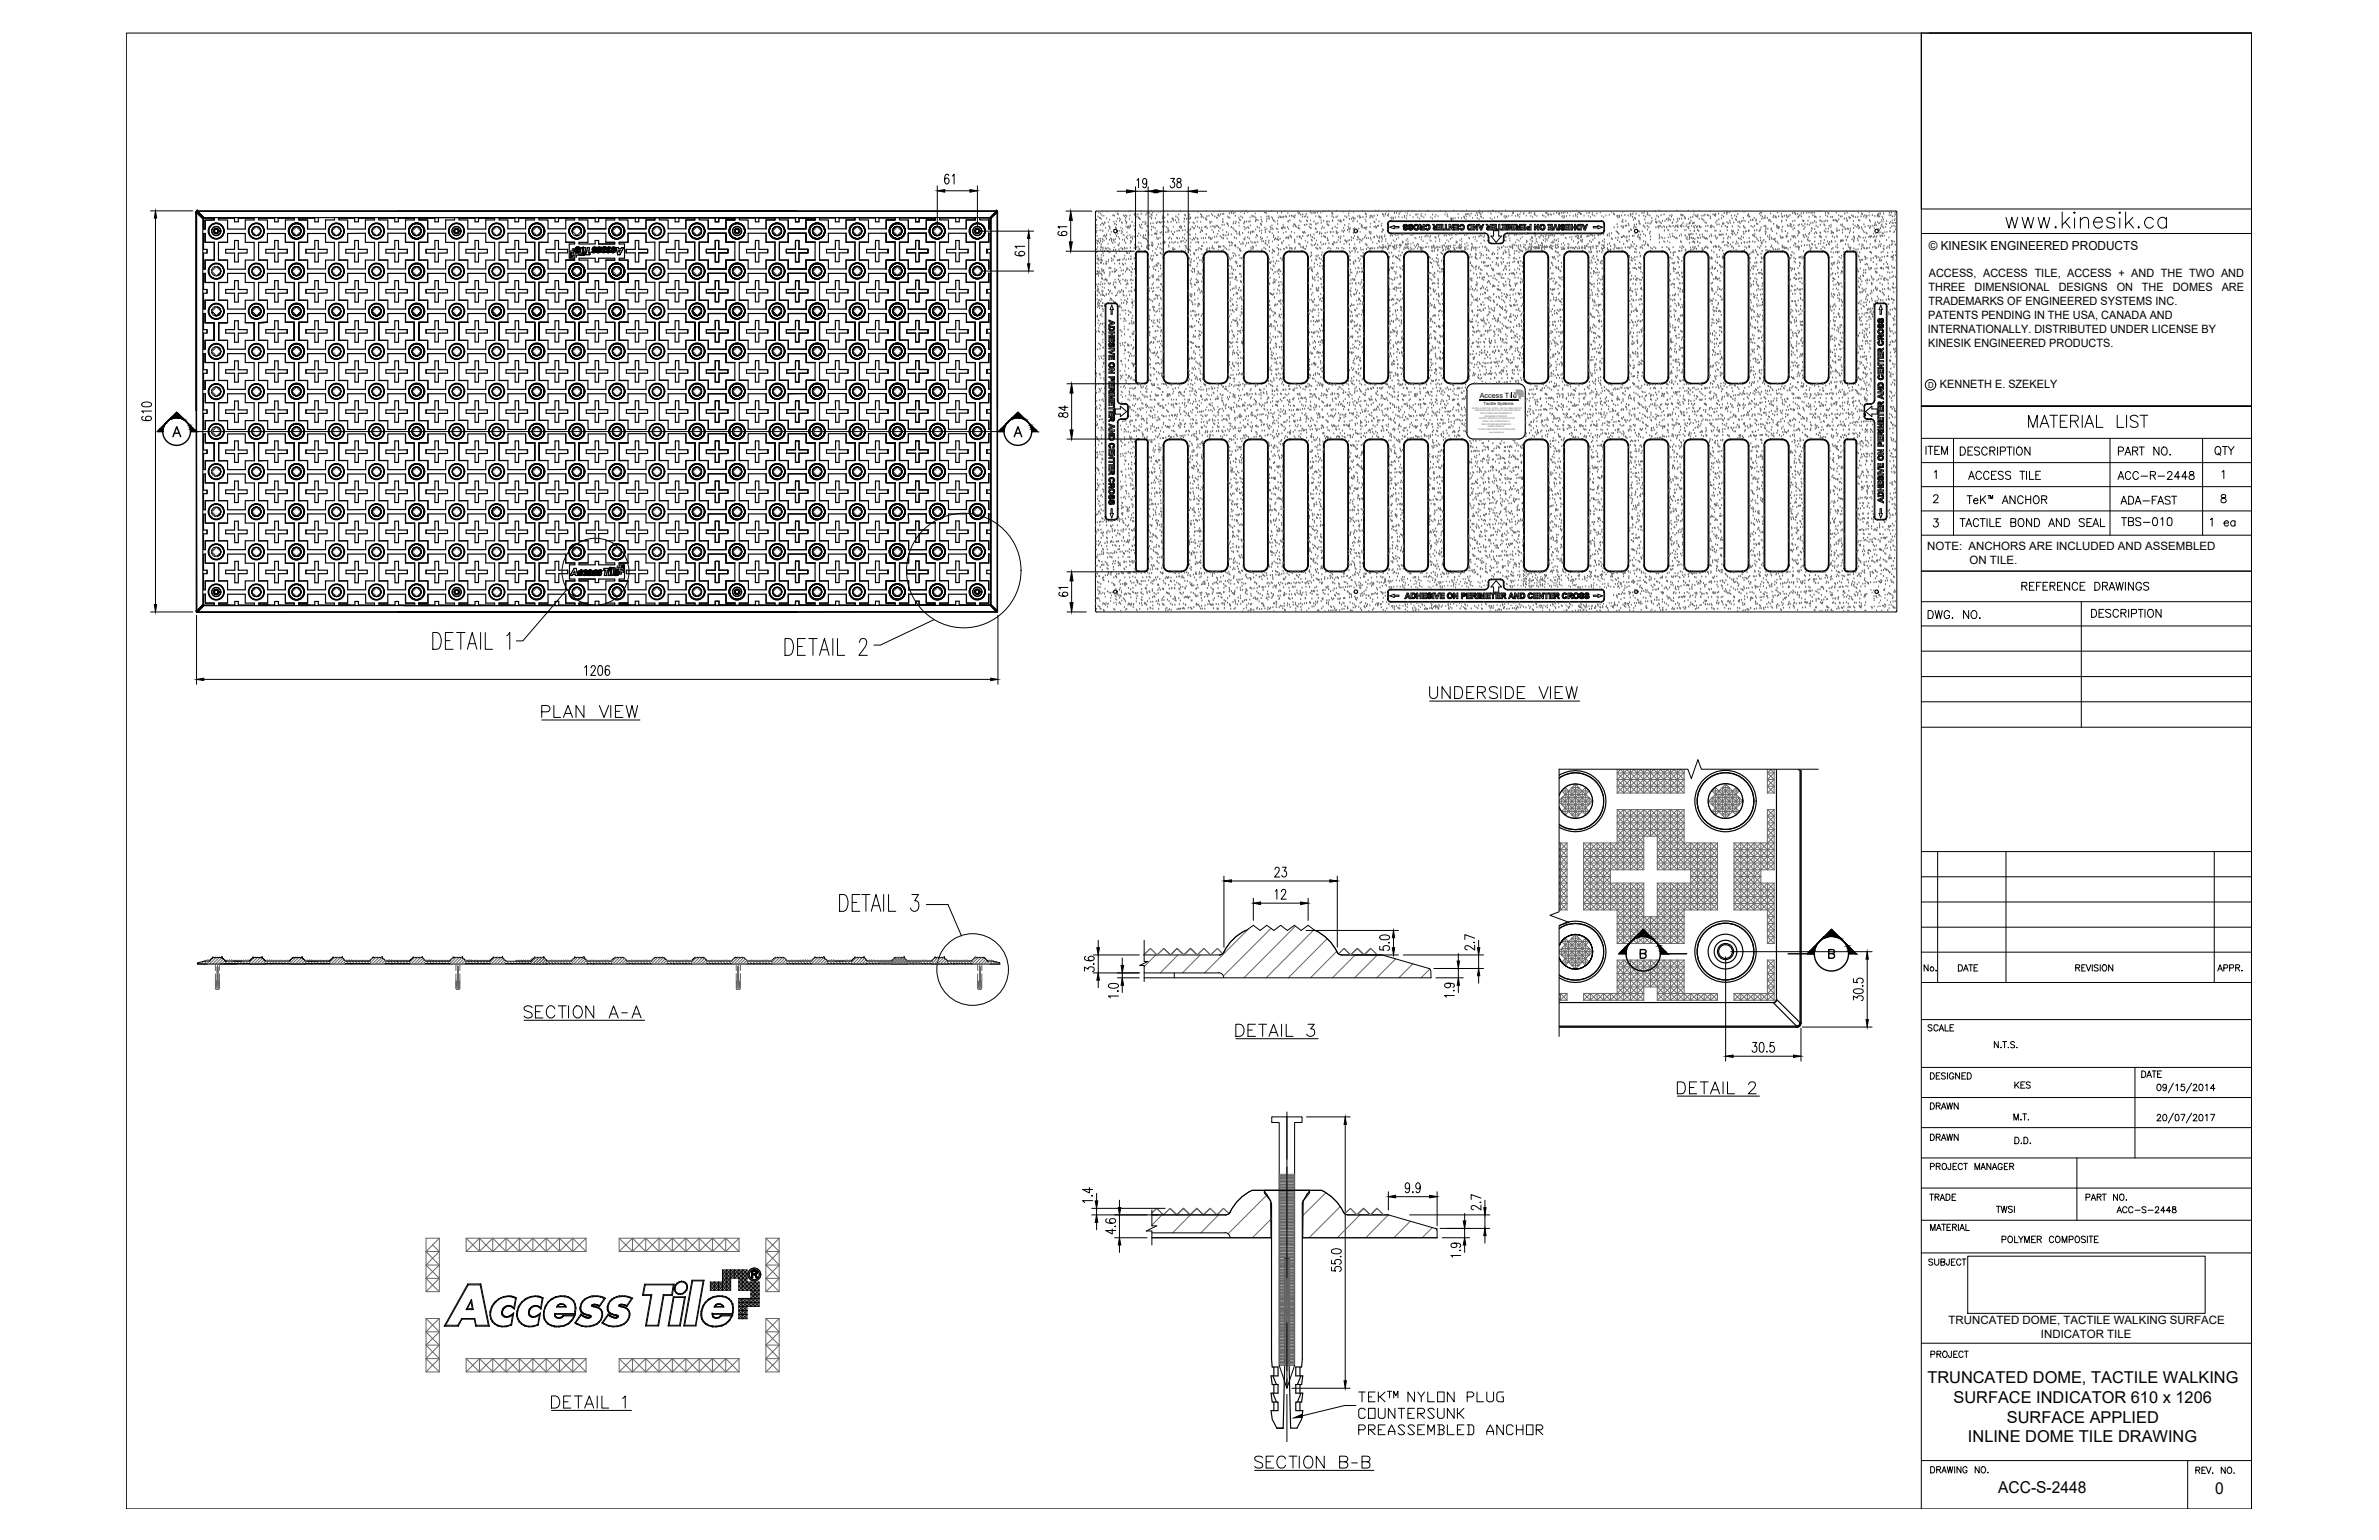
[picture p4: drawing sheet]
<svg xmlns="http://www.w3.org/2000/svg" width="432mm" height="279mm" viewBox="0 0 432 279" stroke-linecap="round" stroke-linejoin="round" font-family="sans-serif">
<defs><g id="words">
<text font-size="6.2" x="97.4" y="131.9">PLAN VIEW</text>
<g font-size="5.7">
<text x="258.6" y="128.4">UNDERSIDE VIEW</text>
<text x="94.2" y="186.3">SECTION A-A</text>
<text x="303.4" y="200">DETAIL 2</text>
</g>
<text font-size="4.9" x="401.1" y="84">QTY</text>
<g font-size="4.4">
<text x="384.2" y="96.7">TBS-010</text>
<text x="400.4" y="96.7">1 ea</text>
</g>
<g font-size="4">
<text x="348.2" y="177.4">No.</text>
<text x="364.8" y="198.6">KES</text>
<text x="250.8" y="254.7">TM</text>
</g>
<text font-size="3.5" x="359.8" y="91.7">TM</text>
<g font-size="3">
<text x="349.8" y="250.9">TRUNCATED DOME, TACTILE WALKING</text>
<text x="354.6" y="254.5">SURFACE INDICATOR 610 x 1206</text>
<text x="357.2" y="261.6">INLINE DOME TILE DRAWING</text>
<text x="364.3" y="258.1">SURFACE APPLIED</text>
<text x="362.7" y="271">ACC-S-2448</text>
<text x="402.1" y="271">0</text>
</g>
<text font-size="2.3" x="350.1" y="45.3">© KINESIK ENGINEERED PRODUCTS</text>
<g font-size="2.1">
<text x="350" y="52.9">THREE</text>
<text x="350.1" y="50.3">ACCESS, ACCESS TILE, ACCESS + AND THE TWO AND</text>
<text x="358.4" y="52.9">DIMENSIONAL</text>
<text x="373.7" y="52.9">DESIGNS</text>
<text x="384.2" y="52.9">ON</text>
<text x="388.8" y="52.9">THE</text>
<text x="394.4" y="52.9">DOMES</text>
<text x="403.3" y="52.9">ARE</text>
<text x="350" y="57.9">PATENTS PENDING IN THE USA, CANADA AND</text>
<text x="350" y="55.4">TRADEMARKS OF ENGINEERED SYSTEMS INC.</text>
<text x="349.9" y="60.4">INTERNATIONALLY. DISTRIBUTED UNDER LICENSE BY</text>
<text x="350" y="62.9">KINESIK ENGINEERED PRODUCTS.</text>
<text x="352.1" y="70.4">KENNETH E. SZEKELY</text>
<text x="349.8" y="99.9">NOTE: ANCHORS ARE INCLUDED AND ASSEMBLED</text>
<text x="357.5" y="102.3">ON TILE.</text>
<text x="353.7" y="240.2">TRUNCATED DOME, TACTILE WALKING SURFACE</text>
<text x="370.4" y="242.7">INDICATOR TILE</text>
</g>
<text font-size="1.5" x="350" y="70.4">D</text>
<text font-size="1.3" x="268.6" y="72.2">Access T</text>
<text font-size="1.3" fill="#e29e69" x="274" y="72.2">ile</text>
<text font-size=".8" x="269.3" y="73.4">Tactile Systems</text>
<g font-size=".4" fill="#666">
<text x="267.2" y="74.2">ACCESS, ACCESS TILE, ACCESS AND THE THREE AND TWO</text>
<text x="267.7" y="74.6">DIMENSIONAL DESIGNS ON THE TILE BETWEEN DOMES</text>
<text x="268.5" y="76.1">PATENTS PENDING IN THE UNITED STATES,</text>
<text x="268.7" y="75.1">AND ON DOMES ARE TRADEMARKS OF</text>
<text x="268.9" y="77.1">MANUFACTURED AND DISTRIBUTED</text>
<text x="269" y="76.6">CANADA AND INTERNATIONALLY</text>
<text x="269.5" y="75.6">ENGINEERED SYSTEMS INC.</text>
<text x="270.1" y="77.5">UNDER LICENSE BY</text>
<text x="268.3" y="78">ACCESS WORLD PRODUCTS INCORPORATED</text>
<text x="270.3" y="78.5">www.accesstile.com</text>
</g>
<text font-size=".2" fill="#e29e69" x="276.1" y="71.1">R</text>
</g></defs>
<!-- layer: A060A -->
<path d="M34.6 78.3h147.6" fill="none" stroke="#000" stroke-width=".18"/>
<!-- layer: dim -->
<g fill="none" stroke="#000" stroke-width=".18">
<path d="M348.7 6h60v31.9h-60zM27.3 38.3h7.7M28.2 39.6v70.1M170.1 33.7v7.3M171.5 34.6h4.6M172.2 31.9v-.2l-.4-.1a1.07 1.07 0 0 0 .1 1.8 .52 .52 0 0 0 .4-.6 .52 .52 0 0 0-.7-.4l-.2 .4M172.8 31.9l.4-.3v1.8M177.4 33.7v7.3M193.5 38.3h4.7M194.3 40v3.9M202.8 34.7h1.7M206.1 34.7h3.4"/>
<path d="M206.1 33.9v11.4M206.4 32.7l.3-.3v1.7M208.1 32.9l-.1 .4a.5 .5 0 0 1-.7-.3 .5 .5 0 0 1 .4-.6l.3 .1 .1 .4a.83 .83 0 0 1-.4 1.2l-.3-.3M208.4 33.9v11.4M210 34.7h5.7M211.1 33.9v12M212.5 32.4h.7l-.4 .6a.51 .51 0 0 1 .4 .7 .51 .51 0 0 1-.7 .3l-.1-.3M213.7 32.5v.4a.62 .62 0 0 1 .7 .4 .62 .62 0 0 1-.3 .8 .53 .53 0 0 1-.5-.6 .53 .53 0 0 1 .6-.5 .34 .34 0 0 0 .2-.3 .34 .34 0 0 0-.3-.3zM215.7 33.9v12M217.3 34.7h1.7M178.3 41.9h9.3M178.3 49.2h9.3"/>
<path d="M184.5 45.7h-.2l-.1 .3a1.07 1.07 0 0 0 1.8 0 .52 .52 0 0 0-.6-.4 .52 .52 0 0 0-.4 .6l.4 .2M186 44.7h-1.8l.4 .3M186.7 43.3v4.6M192.3 42l-.2 .1-.1 .3a1.32 1.32 0 0 0 1.6 .2 .35 .35 0 0 0-.2-.6h-.2a.4 .4 0 0 0-.6 .3 .4 .4 0 0 0 .5 .4M193.5 45.6h12.4M193.7 41.1h-1.7l.3 .3M25.8 73.1a1.34 1.34 0 0 1 1.7 .2v.1a.82 .82 0 0 1-1 .4l-.7-.2zM26 75.6h-.2l-.1 .3a.93 .93 0 0 0 1.2 .4l.5-.2a.53 .53 0 0 0-.3-.6 .53 .53 0 0 0-.7 .4l.1 .2 .4 .2M27.5 74.6h-1.8l.4 .3M192.3 75l-.1 .4a.35 .35 0 0 0 .3 .3 .35 .35 0 0 0 .3-.2 .51 .51 0 0 1 .6-.7 .51 .51 0 0 1 .3 .8 .66 .66 0 0 1-1-.6zM193.3 73.6v.9l-1.1-.6h1.6M193.7 69.6h12.8"/>
<path d="M193.7 79.7h12.8M194.5 71.3v6.7M27.3 111h7.7M35.7 111.6v12.5M181.1 111.6v12.5M192.4 107.5l-.2 .3a1.01 1.01 0 0 0 1.4 .3l.1-.1a.45 .45 0 0 0-.4-.6 .45 .45 0 0 0-.4 .6l.4 .2M193.7 111h3.5M193.7 103.7h12.8M193.8 106.6h-1.6l.3 .3M194.5 105.4v3.9M37 123.3h142.8M106.1 121.1l.4-.3v1.7"/>
<path d="M107.3 121.2v-.3l.3-.1h.2l.2 .1a.59 .59 0 0 1-.1 .8l-.7 .8h.9M108.7 120.8h.3a.82 .82 0 0 1 .4 1l-.2 .7h-.3a1.34 1.34 0 0 1-.2-1.7zM110.6 121v-.2h-.4a.93 .93 0 0 0-.4 1.1l.2 .6a.5 .5 0 0 0 .7-.5 .5 .5 0 0 0-.7-.5l-.2 .4M326.3 139.6l.6 .3M330 139.6h-21.2l-.6-1.8-1.2 3.5-.6-1.7h-23.4v25.8l-1.7 .7 3.5 1.2-1.8 .6v20.1M222.2 158.9v13M223.5 159.8h17.9M231.4 157.8l.1-.3a.42 .42 0 0 1 .6-.1 .42 .42 0 0 1 0 .6l-.8 1.1h1M232.8 157.3h.7l-.4 .7a.52 .52 0 0 1 .4 .7 .52 .52 0 0 1-.8 .2l-.1-.1M242.7 158.9v13M55.7 174.4h4.1M62.8 174.4h4.3"/>
<path d="M70 174.4h4.4M77.3 174.4h4.3M84.6 174.4h4.3M91.8 174.4h4.6M196.8 176.2v-.7l.7 .3a.54 .54 0 0 1 .7-.4 .54 .54 0 0 1 .3 .8l-.2 .1M197.1 173.6h-.2l-.1 .3a1.07 1.07 0 0 0 1.8-.1 .52 .52 0 0 0-.6-.3 .52 .52 0 0 0-.4 .6l.4 .2M198.4 173.3h8.4M198.4 176.5h8.4M198.5 174.8v.1zM199.3 170.6v1.3M199.3 173.3v3.2M199.3 177.8v1.4"/>
<path d="M201.3 178.6l.7-.2a.8 .8 0 0 1 1 .5 1.27 1.27 0 0 1-1.8 0zM202.8 177.4h4M202.9 179.7l.1 .1h-.2zM203.7 173.8v1.4M203.7 176.5v.9M203.7 178.8v1.3M207.7 170.6v3.8h.7l-1.5 .8h.8v2.9M227.5 163v4M228.8 163.9h7.3M231.5 161.7l.3-.3v1.7M232.6 161.8v-.3l.3-.1h.2l.2 .1a.59 .59 0 0 1-.1 .8l-.7 .8h1M237.1 168.8h16.7"/>
<path d="M237.4 163v4M246.1 173.3h7.7M250.4 171.7v.6l.8 .1a.48 .48 0 0 1-.1-.7 .48 .48 0 0 1 .6-.1 .45 .45 0 0 1 .5 .3 .45 .45 0 0 1-.3 .6M250.5 169.8a1.34 1.34 0 0 1 1.7 .2v.1a.82 .82 0 0 1-1 .4l-.7-.2zM252.1 171v.1zM252.9 170.1v1.8M254.7 173.3h14.6M260.3 175.7h9M260.6 177.4h5M262.8 178.4l.4 .1a.5 .5 0 0 1-.5 .7 .5 .5 0 0 1-.4-.7l.5-.1a.93 .93 0 0 1 1.2 .4l-.1 .3h-.2M263.9 179.6v.2zM264.7 173v1.4"/>
<path d="M264.7 175.7v1.7M264.7 178.8v1.3M267.5 171h.2zM267.7 171.5v.9l-1.1-.8a.41 .41 0 0 0-.7 .1 .41 .41 0 0 0 .3 .6h.1M267.7 170.2l-1.8-.6v.9M268.4 170.6v1.3M268.4 173.3v2.4M268.4 177v1.4M313.2 173.6v18.9M314.1 172.7h25.7M336.4 177.6v.6l.8 .1a.53 .53 0 0 1 0-.7 .53 .53 0 0 1 .8 0 .53 .53 0 0 1 0 .7h-.2M336.5 179.6l.7-.2a.82 .82 0 0 1 1 .4v.1a1.21 1.21 0 0 1-1.8 0z"/>
<path d="M338 178.9h.2zM338.9 174v11M203 180.7h-1.8l.3 .3M264 180.6h-1.8l.3 .3M314.6 191.6h10.9M318.1 189.1h.7l-.3 .7a.54 .54 0 0 1 .4 .7 .54 .54 0 0 1-.8 .3l-.1-.2M319.5 189.2l.3-.1a1.21 1.21 0 0 1 0 1.8h-.1a.82 .82 0 0 1-.4-1zM320.6 190.8h.1zM322 189.1h-.7v.8a.53 .53 0 0 1 .7 .1 .53 .53 0 0 1 0 .7 .53 .53 0 0 1-.7 0l-.1-.1M326.9 186.5v6M327.1 186.3h12.7M336.4 181.4v-.7l.7 .4a.52 .52 0 0 1 .8-.4 .52 .52 0 0 1-.1 .9"/>
<path d="M197.7 215.5v.9l-1.2-.6h1.8M198.1 216.9h.2zM198.1 219.2h13.4M198.3 217.8h-1.8l.4 .4M199 216.5v1.4M199 219.2v1.2M203.2 217.7v1.4M209.1 219.5v2.9h.9l-1.9 .9h1v2.6M233.6 202.6v49.3M237.1 202.6h8M244.2 204v46.5M252 216.2v3.3"/>
<path d="M253.3 217.1h6.2M255.8 215.2l-.1 .4a.55 .55 0 0 1-.7-.4 .55 .55 0 0 1 .4-.6 1.16 1.16 0 0 1 .1 1.8l-.3-.1-.1-.2M256.4 216.3h.1zM257.8 215.2a.49 .49 0 0 1-.5 .5 .6 .6 0 0 1-.4-.6 .6 .6 0 0 1 .5-.5 1.21 1.21 0 0 1 0 1.8l-.3-.1-.1-.2M260.8 216.2v6.2M268.6 218.1h.2zM268.8 218.6v.9l-1.1-.7a.41 .41 0 0 0-.6 .1 .41 .41 0 0 0 .3 .6M268.8 217.4l-1.8-.7v.9M269.5 217.7v1.4M198.1 220.4h12.2M199 221.8v1.3M200.9 221.1l-.1 .1-.1 .3a1.13 1.13 0 0 0 1.6 .4l.1-.2a.55 .55 0 0 0-.4-.7 .55 .55 0 0 0-.6 .5 .49 .49 0 0 0 .5 .4"/>
<path d="M201.9 223v.9l-1.2-.6h1.8M202.3 224.6h5.9M202.3 222.5h.2zM203.2 220.4v4.2M203.2 225.9v1.3M241.7 229.9v.6l.7 .1a.5 .5 0 0 1-.1-.6 .5 .5 0 0 1 .6-.2 .45 .45 0 0 1 .5 .3 .45 .45 0 0 1-.3 .6M241.7 228.6v.7h.7a.48 .48 0 0 1-.1-.6 .48 .48 0 0 1 .6-.2 .45 .45 0 0 1 .5 .4 .45 .45 0 0 1-.3 .5M241.8 226.8a1.34 1.34 0 0 1 1.6 .1v.2a1.21 1.21 0 0 1-1.7 0zM243.4 227.9v.1zM255.8 220.4h14.6M261.4 222.9h9M261.8 224.6h4.9"/>
<path d="M263.9 225.5l.5 .2a.53 .53 0 0 1-.4 .7 .53 .53 0 0 1-.7-.4l.3-.4 .3-.1a.93 .93 0 0 1 1.2 .4l-.1 .3-.1 .1M265 226.9h.1zM265.1 227.8h-1.8l.4 .3M265.8 220.2v1.3M265.8 222.9v1.7M265.8 225.9v1.3M269.5 220.4v2.5M269.5 224.2v1.3M357.2 227.9h43v10.4h-43zM234.5 251.9h10.6"/>
</g>
<g fill="#000" stroke="#000" stroke-width=".18">
<path d="M28.2 38.3l.2 1.3h-.4zM170.1 34.6l1.4-.2v.5zM176.1 34.4l1.3 .2-1.3 .3zM194.3 38.3l.3 1.7h-.5zM204.5 34.4l1.6 .3-1.6 .3zM209.5 34.4l1.6 .3-1.6 .3zM208.4 34.7l1.6-.3v.6zM215.7 34.7l1.6-.3v.6zM186.7 41.9l.2 1.4h-.4zM186.5 47.9h.4l-.2 1.3zM194.1 43.9h.5l-.3 1.7zM194.5 69.6l.3 1.7h-.6z"/>
<path d="M194.2 78h.6l-.3 1.7zM28 109.7h.4l-.2 1.3zM194.5 103.7l.3 1.7h-.6zM194.2 109.3h.6l-.3 1.7zM35.7 123.3l1.3-.3v.5zM179.8 123l1.3 .3-1.3 .2zM222.2 159.8l1.3-.2v.4zM241.4 159.6l1.3 .2-1.3 .2zM199.1 171.9h.4l-.2 1.4zM199.3 176.5l.2 1.3h-.4zM203.5 175.2h.4l-.2 1.3zM203.7 177.4l.2 1.4h-.4z"/>
<path d="M227.5 163.9l1.3-.3v.5zM236.1 163.6l1.3 .3-1.3 .2zM252.7 171.9h.4l-.2 1.4zM252.9 168.8l.2 1.3h-.4zM264.7 177.4l.2 1.4h-.4zM264.5 174.4h.4l-.2 1.3zM268.4 175.7l.2 1.3h-.4zM268.2 171.9h.4l-.2 1.4zM338.9 172.7l.2 1.3h-.4zM313.2 191.6l1.4-.2v.4zM325.5 191.4l1.4 .2-1.4 .2zM338.7 185h.4l-.2 1.3z"/>
<path d="M198.8 217.9h.4l-.2 1.3zM203 219.1h.4l-.2 1.3zM244.2 202.6l.2 1.4h-.4zM252 217.1l1.3-.2v.4zM259.5 216.9l1.3 .2-1.3 .2zM269.3 219.1h.4l-.2 1.3zM199 220.4l.2 1.4h-.4zM203.2 224.6l.2 1.3h-.4zM265.8 224.6l.3 1.3h-.5zM265.6 221.5h.5l-.3 1.4zM269.5 222.9l.2 1.3h-.4zM244 250.5h.4l-.2 1.4z"/>
</g>
<!-- layer: Section Line (ANSI) -->
<g fill="none" stroke="#000" stroke-width=".18">
<circle cx="108.1" cy="103.7" r="6.1"/>
<circle cx="174.9" cy="103.5" r="10.4"/>
<circle cx="176.5" cy="175.9" r="6.5"/>
</g>
<!-- layer: 0 -->
<g fill="none" stroke="#000" stroke-width=".18">
<path d="M78.6 114.8h.7a1.55 1.55 0 0 1 .8 1.9 1.17 1.17 0 0 1-.8 1.1h-.7zM80.8 116.2h.9M82.2 114.8h-1.4v3h1.4M82.9 114.8h1.5M83.6 114.8v3M84.8 117.8l.9-3 .9 3M85.2 116.8h1.1M87.2 114.8v3M88.1 114.8v3h1.3M92 115.3l.5-.5v3M102.9 106.9l-8 9.4h-1.2M142.5 115.9h.7a1.17 1.17 0 0 1 .8 1.1 1.86 1.86 0 0 1-.8 1.9h-.7z"/>
<path d="M144.8 117.3h.8M146.2 115.9h-1.4v3h1.4M146.8 115.9h1.5M147.6 115.9v3M148.7 118.9l.9-3 .9 3M149.1 117.9h1.1M151.2 115.9v3M152 115.9v3h1.3M156 116.6a.69 .69 0 0 1 .4-.7h.5a.97 .97 0 0 1 .1 1.5l-1.1 1.5h1.5M169.5 112.4l-9.7 4.6h-1.2M37 174.4h1M38.6 173.8l-.6 .6"/>
<path d="M38.6 173.8h.1M38.6 173.8h1.7M40.3 173.8l.5 .5M40.3 173.8h.1M40.8 174.3l.1 .1M40.9 174.8l-.1 .1M41 174.4h4.2M41 174.8h4.2M42 174.8v.1M44.2 174.8v.1M45.2 174.8l.1 .1M45.3 174.3l-.1 .1"/>
<path d="M45.9 173.8l-.5 .5M45.9 173.8h.1M45.9 173.8h1.7M47.6 173.8l.6 .6M47.6 173.8h.1M48.2 174.4h4.4M49.3 174.8v.1M51.5 174.8v.1M52.6 174.3l-.1 .1M53.2 173.8h.1M53.2 173.8l-.6 .5M53.2 173.8h1.6"/>
<path d="M54.8 173.8l.5 .5M54.8 173.8h.1M55.4 174.3l.1 .1M55.5 174.4h.2M56.6 174.8v.1M58.7 174.8v.1M60.4 173.8h.1M60.4 173.8h1.7M60.4 173.8l-.6 .6M62.1 173.8l.5 .5M62.1 173.8h.1M62.6 174.3l.1 .1"/>
<path d="M63.9 174.8v.1M66 174.8v.1M67.7 173.8l-.6 .6M67.7 173.8h.1M67.7 173.8h1.7M69.4 173.8l.5 .5M69.4 173.8h.1M69.9 174.3l.1 .1M71.1 174.8v.1M73.3 174.8v.1M75 173.8l-.7 .6M75 173.8h.1"/>
<path d="M75 173.8h1.7M76.6 173.8l.7 .6M76.7 173.8h.1M78.4 174.8v.1M80.5 174.8v.1M81.7 174.3l-.1 .1M82.2 173.8l-.5 .5M82.3 173.8h.1M82.3 173.8h1.6M83.9 173.8l.6 .6M83.9 173.8h.1M85.7 174.8v.1"/>
<path d="M87.8 174.8v.1M89 174.3l-.1 .1M89.5 173.8h.1M89.5 173.8h1.7M89.5 173.8l-.5 .5M91.2 173.8l.5 .5M91.2 173.8h.1M91.7 174.3l.1 .1M92.9 174.8v.1M95.1 174.8v.1M96.5 174.3l-.1 .1M97 173.8l-.5 .5"/>
<path d="M97.1 173.8h.1M97.1 173.8h1.6M98.7 173.8l.6 .6M98.7 173.8h.1M99.3 174.4h4.4M100.4 174.8v.1M102.6 174.8v.1M103.7 174.3l-.1 .1M104.3 173.8h.1M104.3 173.8h1.7M104.3 173.8l-.5 .5M105.9 173.8l.6 .5"/>
<path d="M106 173.8h.1M106.5 174.3l.1 .1M107.6 174.9h73.9M107.7 174.8v.1M109.8 174.8v.1M110.9 174.4h-4.3h4.3M111 174.3l-.1 .1M111.4 173.9l-.3 .2M111.5 173.8l-.5 .5M111.6 173.8h1.6M113.2 173.8l.6 .6h4.4l.6-.6M113.9 174.4h4.3"/>
<path d="M115 174.8v.1M117.1 174.8v.1M118.9 173.8h1.6M120.5 173.8l.5 .5M121.1 174.3l.1 .1M121.2 174.4h4.3M122.3 174.8v.1M124.4 174.8v.1M126.1 173.8l-.7 .6M126.1 173.8h1.7M127.7 173.8l.6 .5M128.3 174.3h4.5"/>
<path d="M128.4 174.4h4.3M129.5 174.8v.1M131.7 174.8v.1M133.4 173.8l-.5 .5M133.5 173.7h.4M133.5 173.7l-.1 .1M133.9 173.7l1.2 .1M135 173.8l.6 .5M135.6 174.3l.1 .1M135.7 174.4h4.3M136.8 174.8v.1M138.9 174.8v.1"/>
<path d="M140.6 173.8l-.6 .6M140.7 173.8h1.6M142.3 173.8l.6 .6h4.4M142.9 174.4h4.4M144 174.8v.1M146.2 174.8v.1M147.9 173.8l-.7 .6M147.9 173.8h.1M147.9 173.8h1.6M149.5 173.8l.6 .5M149.5 173.8h.1M150.1 174.3l.1 .1"/>
<path d="M150.2 174.4h4.3M151.3 174.8v.1M152.4 162.3h.7a1.17 1.17 0 0 1 .8 1.1 1.86 1.86 0 0 1-.8 1.9h-.7zM153.4 174.8v.1M154.7 163.7h.8M155.1 173.8l-.6 .6M155.2 173.8h.1M155.2 173.8h1.6M156.1 162.3h-1.4v3h1.4M156.4 162.3h1.5M156.8 173.8l.6 .6M156.8 173.8h.1"/>
<path d="M157.2 162.3v3M157.5 174.4h4.4M158.1 165.3l.9-3 .9 3M158.4 164.3h1.1M158.6 174.8v.1M160.4 162.3v3M160.7 174.8v.1M161.3 162.3v3h1.3M161.9 174.3l-.1 .1M162.4 173.8h.1M162.4 173.8l-.5 .5M162.5 173.8h.1"/>
<path d="M162.5 173.8h1.6M164.1 173.8l.5 .5M164.1 173.8h.1M164.6 174.3l.1 .1M164.7 174.4h4.4M165.5 162.3h1.2l-.7 1.1h.4a1.12 1.12 0 0 1-.3 1.9 .77 .77 0 0 1-.8-.6M165.8 174.8v.1M168 174.8v.1M168.1 164.1h4l2.4 5.7M169.1 174.3l-.1 .1M169.7 173.8h.1M169.7 173.8h1.7"/>
<path d="M169.7 173.8l-.5 .5M171.3 173.8l.6 .5M171.4 173.8h.1M171.9 174.3l.1 .1M172 174.4h4.3M172 174.8h4.3M173.1 174.8v.1M175.2 174.8v.1M176.3 174.8l.1 .1M176.4 174.3l-.1 .1M176.4 174.9h.1M177 173.8h.1"/>
<path d="M177 173.8h1.7M177 173.8l-.5 .5M178.6 173.8l.6 .5M179.2 174.3l.1 .1M179.3 174.4h1l1.1 .3M207.7 176.5h13.5M213.1 176.5v.9M221.2 176.5a.91 .91 0 0 1 .9 .9M222.1 172.7a.91 .91 0 0 1-.8 .6h-13.7M226.2 168.8h.1M226.2 168.8a8 8 0 0 0-4.1 4M226.2 168.8l1.3-.9 1.2 .9 1.2-.9 1.3 .9 1.2-.9 1.3 .9 1.2-.9 1.3 .9 1.2-.9 1.3 .9"/>
<path d="M238.7 168.8h.1M238.7 168.8a8.5 8.5 0 0 1 4 4M242.7 172.7a.91 .91 0 0 0 .8 .6M250.9 173.3h-7.4h7.4l8.5 2.4M259.3 175.7l.4 .4M259.7 176.1v1.3h-52M223.3 219.9a.91 .91 0 0 1-.8 .5h-13.4M227.3 215.9a8.5 8.5 0 0 0-4 4M227.3 216h12.5M229.5 216v.4l1.1 1.5 .1 6.7M237.7 216v.4l-1.2 1.5v6.7M239.8 215.9a8.7 8.7 0 0 1 4.2 4.2l.7 .3h7.3l8.5 2.5"/>
<path d="M209.1 224.6h21.7M209.1 223.7h13.3M222.3 223.6a.91 .91 0 0 1 1 .9M233.2 228.3l.2-.1 .5 .1M260.5 222.8l.3 .5M260.8 222.9v.1M260.8 223.3v1.3h-24.4M246.1 255h-2.1l-7.6 1.9M246.6 259.4h.9l.3-.3v-.3l-.3-.3h-.9v1.8M246.6 252.5h1.2M247.2 252.5v1.8M247.8 255.8l-.3-.3h-.6l-.3 .3v1.2l.3 .3h.6l.3-.3"/>
<path d="M248.4 255.5h1.2v1.8h-1.2zM248.4 259.4h.9l.3-.3v-.3l-.3-.3h-.9v1.8M248.4 253.4h.6M248.7 259.4l.9 .9M249.6 252.5h-1.2v1.8h1.2M250.2 255.5v1.5l.3 .3h.6l.3-.3v-1.5M250.2 259.4h.6M251.4 258.5h-1.2v1.8h1.2M252 259.7h1.2M253.2 255.5v1.8l-1.2-1.8v1.8M254.4 255.5v1.8M255 258.8l-.3-.3h-.6l-.3 .3 1.2 1.2-.3 .3h-.6l-.3-.3"/>
<path d="M255.6 256.4h.5M256.7 252.5v1.8l-1.1-1.8v1.8M256.7 255.5h-1.1v1.8h1.1M256.7 258.8l-.3-.3h-.6l-.2 .3 1.1 1.2-.3 .3h-.6l-.2-.3M257.3 252.5l.7 .9v.9M257.3 256.4h1l.3-.3v-.3l-.3-.3h-1v1.8M257.3 259.4h.7M257.7 256.4l.9 .9M258.6 258.5h-1.3v1.8h1.3M258.6 252.5l-.6 .9M259.2 252.5v1.8h1.1M260.3 255.8l-.3-.3h-.6l-.2 .3 1.1 1.2-.3 .3h-.6l-.2-.3"/>
<path d="M260.9 252.5h1.2v1.8h-1.2zM260.9 255.5v1.5l.3 .3h.6l.3-.3v-1.5M260.9 258.5h.9l.3 .3v.3l-.3 .3M261.2 259.4h.6l.3 .3v.3l-.3 .3h-.9M261.2 258.5v1.8M262.7 258.5v1.8h1.2M263.9 252.5v1.8l-1.2-1.8v1.8M263.9 255.5v1.8l-1.2-1.8v1.8M264.5 255.5v1.8M264.5 259.4h.6M264.8 256.4l.9 .9M265.7 255.5l-.9 .9h-.3"/>
<path d="M265.7 258.5h-1.2v1.8h1.2M266.3 253.4h.9l.3-.3v-.3l-.3-.3h-.9v1.8M266.3 258.5h.9l.3 .3v1.2l-.3 .3h-.9M266.6 258.5v1.8M268.1 252.5v1.8h1.2M269.9 252.5v1.5l.3 .3h.6l.3-.3v-1.5M269.9 259.7h1.2M272.9 252.5h-.9l-.3 .3v1.2l.3 .3h.9v-.9h-.3M272.9 258.5v1.8l-1.2-1.8v1.8M274.6 258.8l-.3-.3h-.5l-.3 .3v1.2l.3 .3h.5l.3-.3M275.2 259.4h1.2M275.2 258.5v1.8"/>
<path d="M276.4 258.5v1.8M277.1 258.5h1.1v1.8h-1.1zM278.8 259.4h.9l.3-.3v-.3l-.3-.3h-.9v1.8M279.1 259.4l.9 .9M252 260.3v-.6l.6-1.2 .6 1.2v.6M259.2 260.3v-1.8l.5 1.2 .6-1.2v1.8M269.9 260.3v-.6l.6-1.2 .6 1.2v.6"/>
</g>
<!-- layer: A060A -->
<g fill="none" stroke="#000" stroke-width=".25">
<path d="M29.6 78.3h-1l3.5-3.5 3.5 3.5h-1M31.4 79.2l.7-1.8 .7 1.8M31.7 78.6h.8M182.2 78.3h-1l3.6-3.5 3.5 3.5h-1M184.1 79.2l.7-1.8 .6 1.8M184.3 78.6h.9M295.1 173h-1.3l4.5-4.4 4.4 4.4h-1.3h4.7M297.7 173l1-.1v-.5l-1-.1v1.5h.7a.42 .42 0 0 0 .4-.4 .42 .42 0 0 0-.4-.4M324.6 173h4.7h-1.3l4.4-4.4 4.5 4.4h-1.3M331.9 173l1-.1v-.5l-1-.1v1.5h.7a.42 .42 0 0 0 .4-.4 .42 .42 0 0 0-.4-.4"/>
<circle cx="32.1" cy="78.3" r="2.52"/>
<circle cx="184.7" cy="78.3" r="2.52"/>
<circle cx="298.2" cy="173" r="3.1"/>
<circle cx="332.4" cy="173" r="3.1"/>
</g>
<g fill="#000" stroke="#000" stroke-width=".18">
<path d="M30 76.9l.3-.3zM30.6 76.2l-.3 .4zM32.1 74.8l1 1h-2zM33 76h.3l.3 .2zM33.9 76.6l.3 .3zM34.1 76.9l.4 .3zM182.7 76.9l.3-.3zM183.3 76.2l-.3 .4zM183.7 75.8l1.1-1 1 1zM185.7 76h.3l.2 .2zM186.5 76.6l.3 .3zM186.8 76.9l.3 .3z"/>
<path d="M295.6 171.2v.1zM296 170.8l-.4 .4zM296.4 170.4l-.4 .4zM298.3 168.6l1.2 1.3h-2.5zM299.5 170.2h.3l.3 .2zM300.5 170.8l.3 .4zM300.8 171.2l.4 .4zM329.8 171.2v.1zM330.2 170.8l-.4 .4zM330.6 170.4l-.4 .4zM332.4 168.6l1.3 1.3h-2.5zM333.7 170.2h.3l.2 .2z"/>
<path d="M334.7 170.8l.4 .4zM335 171.2l.4 .4z"/>
<path d="M29 77.8l.6 .5v-.5zM29 77.8l.6 .5h-1z"/>
<path d="M29.5 77.4l.1 .4 .2-.4zM29 77.8l.5-.4 .1 .4z"/>
<path d="M30 76.9l-.2 .5zM30 76.9l-.2 .5h-.3z"/>
<path d="M30.8 76l-.1 .2 .4-.2zM30.6 76.2l.2-.2z"/>
<path d="M31 75.8l.1 .2 .5-.2zM31 75.8l.1 .2h-.3z"/>
<path d="M31.1 75.8h1zM31 75.8h.6z"/>
<path d="M33 76l.6 .2zM33.5 76.2l.4 .4z"/>
<path d="M32.1 75.8h1.1zM32.1 75.8h1.1z"/>
<path d="M32.6 75.8l.7 .2-.1-.2zM32.6 75.8l.7 .2z"/>
<path d="M34.1 76.9l.2 .3h.2zM34.3 77.2h.2zM34.4 77.2h.1z"/>
<path d="M34.4 77.2l.5 .4-.4-.4zM34.4 77.2l.5 .4h-.4z"/>
<path d="M34.5 77.6l.7 .3-.3-.3zM34.5 77.6l.7 .3h-.6z"/>
<path d="M34.6 77.9l1 .4-.4-.4zM34.6 77.9l1 .4h-1z"/>
<path d="M181.7 77.8l.5 .5 .1-.5zM181.2 78.3l.5-.5 .5 .5z"/>
<path d="M182.2 77.4l.1 .4 .1-.4zM182.2 77.4l.1 .4h-.6z"/>
<path d="M182.6 76.9l-.2 .5zM182.6 76.9l-.2 .5h-.2z"/>
<path d="M183.5 76l-.1 .2 .4-.2zM183.3 76.2l.2-.2z"/>
<path d="M183.7 75.8l.1 .2 .5-.2zM183.7 75.8l.1 .2h-.3z"/>
<path d="M183.7 75.8h1.1zM183.7 75.8h.6z"/>
<path d="M185.7 76l.5 .2zM186.1 76.2l.4 .4z"/>
<path d="M184.8 75.8h1zM184.8 75.8h1z"/>
<path d="M185.2 75.8l.8 .2-.2-.2zM185.2 75.8l.8 .2z"/>
<path d="M186.8 76.9l.2 .3h.1zM187 77.2h.1zM187 77.2h.2z"/>
<path d="M187 77.2l.6 .4-.4-.4zM187 77.2l.6 .4h-.5z"/>
<path d="M187.1 77.6l.8 .3-.3-.3zM187.1 77.6l.8 .3h-.7z"/>
<path d="M187.2 77.9l1.1 .4-.4-.4zM187.2 77.9l1.1 .4h-1z"/>
<path d="M294.4 172.5l.7 .5 .1-.5zM294.4 172.5l.7 .5h-1.3z"/>
<path d="M295 171.9l.2 .6 .1-.6zM295 171.9l.2 .6h-.8z"/>
<path d="M295.6 171.3l-.3 .6zM295.6 171.3l-.3 .6h-.3z"/>
<path d="M296.7 170.2l-.2 .2 .5-.2zM296.7 170.2l-.3 .2z"/>
<path d="M296.9 170l.1 .2 .6-.2zM296.9 170l.1 .2h-.3z"/>
<path d="M297 169.9h1.3zM297 169.9l.6 .1z"/>
<path d="M299.5 170.2l.6 .2zM300 170.4l.5 .4z"/>
<path d="M298.3 169.9l1.3 .1zM298.3 169.9l1.3 .1z"/>
<path d="M298.9 170l.9 .2-.2-.2zM298.9 170l.9 .2z"/>
<path d="M300.8 171.2l.2 .4h.2zM301 171.6h.2zM301.1 171.6h.2z"/>
<path d="M301.1 171.6l.6 .5-.4-.5zM301.1 171.6l.6 .5h-.5z"/>
<path d="M301.2 172.1l1 .5-.5-.5zM301.2 172.1l1 .5h-.8z"/>
<path d="M301.4 172.6l1.3 .4-.5-.4zM301.4 172.6l1.3 .4h-1.3z"/>
<path d="M328.6 172.5l.7 .5 .1-.5zM328.6 172.5l.7 .5h-1.3z"/>
<path d="M329.2 171.9l.2 .6 .2-.6zM329.2 171.9l.2 .6h-.8z"/>
<path d="M329.8 171.3l-.2 .6zM329.8 171.3l-.2 .6h-.4z"/>
<path d="M330.9 170.2l-.2 .2 .5-.2zM330.6 170.4l.3-.2z"/>
<path d="M331.1 170l.1 .2 .6-.2zM331.1 170l.1 .2h-.3z"/>
<path d="M331.2 169.9h1.2zM331.1 170h.7z"/>
<path d="M333.7 170.2l.5 .2zM334.2 170.4l.5 .4z"/>
<path d="M332.4 169.9l1.4 .1zM332.4 169.9l1.4 .1z"/>
<path d="M333.1 170l.9 .2-.2-.2zM333.1 170l.9 .2z"/>
<path d="M335 171.2l.2 .4h.2zM335.2 171.6h.2zM335.3 171.6h.2z"/>
<path d="M335.3 171.6l.6 .5-.4-.5zM335.3 171.6l.6 .5h-.5z"/>
<path d="M335.4 172.1l1 .5-.5-.5zM335.4 172.1l1 .5h-.9z"/>
<path d="M335.5 172.6l1.4 .4-.5-.4zM335.5 172.6l1.4 .4h-1.3z"/>
</g>
<!-- layer: dome-1 -->
<g fill="none" stroke="#000" stroke-width=".21">
<path d="M35.6 38.5v36v-36M35.6 38.5h.1M35.6 38.5l.1 72.4M35.6 38.5v72.4M35.7 38.5h.1M35.7 38.5l1.1 1.2M35.8 38.3h145.1l.1 .2v-.2h-.2M35.8 38.3h.1M35.8 38.3l-.2 .2M35.8 38.3l-.1 .2M35.8 38.3h145.1M35.8 38.3l1.2 1.2"/>
<path d="M36.8 39.7v70M36.9 39.6v2h.3M36.9 39.6v2h.3v-1.7M36.9 39.6h2M37 39.5l-.2 .2M37 39.5h142.7M37.2 39.9v1.7M38.9 39.6v.3h-1.7v1.7M38.9 39.6v.3h-1.7M39.7 39.6h2.9v.6h.7v-.6h2.8v.3h-1.6v1.7h-3.2v-1.7h-1.6zM46.9 39.6h3v.6h.6v-.6h2.9v.3h-1.6v1.7h-3.3v-1.7h-1.6zM54.2 39.9h1.6v1.7"/>
<path d="M57.8 39.6v.6h-.7v-.6h-2.9v.3h1.6v1.7M60.7 39.6v.3h-1.6v1.7h-3.3M61.5 39.6h2.9v.6h.7v-.6h2.9v.3h-1.7v1.7h-3.2v-1.7h-1.6zM68.7 39.6h3v.6h.6v-.6h2.9v.3h-1.6v1.7h-3.2v-1.7h-1.7zM76 39.9h1.6v1.7M79.6 39.6v.6h-.7v-.6h-2.9v.3h1.6v1.7M82.5 39.6v.3h-1.6v1.7h-3.3M83.3 39.6h2.9v.6h.7v-.6h2.9v.3h-1.6v1.7h-3.3v-1.7h-1.6zM90.6 39.6h2.9v.6h.6v-.6h2.9v.3h-1.6v1.6h-3.2v-1.6h-1.6zM97.8 39.6h2.9v.6h.7v-.6h2.9v.3h-1.6v1.6h-3.2v-1.6h-1.7zM105.1 39.6h2.9v.6h.7v-.6h2.9v.3h-1.6v1.6h-3.3v-1.6h-1.6zM118.9 39.6h-3v.6h-.6v-.6h-2.9v.3h1.6v1.6h3.2"/>
<path d="M118.9 39.6v.3h-1.7v1.6M126.1 39.6v.3h-1.6v1.6M126.1 39.6h-2.9v.6h-.7v-.6h-2.8v.3h1.6v1.6h3.2M128.6 39.9v1.6M133.4 39.6h-2.9v.6h-.7v-.6h-2.9v.3h1.7v1.6M133.4 39.6v.3h-1.6v1.6M134.2 39.6h2.9v.6h.6v-.6h3v.3h-1.6v1.6h-3.3v-1.6h-1.6zM140.7 39.6v.3h-1.6v1.6M143.1 39.9v1.6M144.5 38.3h-36h36M147.9 39.6h-2.9v.6h-.6v-.6h-2.9v.3h1.6v1.6M147.9 39.6v.3h-1.6v1.6"/>
<path d="M148.7 39.6h2.9v.6h.7v-.6h2.9v.3h-1.6v1.6h-3.2v-1.6h-1.7zM155.2 39.6v.3h-1.6v1.6M156 39.6h2.9v.6h.6v-.6h3v.3h-1.6v1.6h-3.3v-1.6h-1.6zM162.5 39.9h-1.6v1.6M164.9 39.9v1.6M169.7 39.6h-2.9v.6h-.6v-.6h-2.9v.3h1.6v1.6M169.7 39.6v.3h-1.6v1.6M170.5 39.6h3v.6h.6v-.6h2.9v.3h-1.6v1.6h-3.2v-1.6h-1.7zM177 39.6v.3h-1.6v1.6M179.7 39.5l.2 .1M179.7 39.5l.2 .1zM179.7 39.6h-1.9v.3h1.6v1.6"/>
<path d="M179.7 39.6v1.9h-.3M179.7 39.6v1.9h-.3v-1.6v1.6M179.9 39.6v70.2h-.2l.2-.1M179.9 39.6v70.1M180.8 38.3l.2 .1v.1M180.8 38.3l-1.1 1.2M180.8 38.3h.1M180.9 38.3h.1M180.9 38.3l.1 .2M181 38.5l-1.1 1.1M181 38.5h.1M181 38.5v72.4"/>
<path d="M36.9 49.6h.3v1.7h1.7v3.2h-1.7v1.6h-.3v-2.9h.7v-.7h-.7zM36.9 42.4h.3v1.6h1.7v3.2h-1.7v1.6h-.3v-2.9h.7v-.7h-.7zM37.2 58.5h1.7v3.3M37.2 58.5h1.7v3.3v-3.3M37.2 56.9v1.6h1.7v3.3M37.2 56.9h-.3v2.9h.7v.6h-.7v3h.3v-1.6M37.2 47.2v1.6M37.2 54.5v1.6M37.2 56.9v1.6M37.2 58.5h1.7M37.6 45.2v.7M37.6 52.5v.7"/>
<path d="M37.6 59.8v.6M38.5 56.5l.8 .8 .8-.8M38.9 58.5v3.3M39.7 44h1.6v-1.6h3.2v1.6h1.6v3.2h-1.6v1.6h-3.2v-1.6h-1.6zM39.7 44h1.6M39.7 51.3h1.6M41 52.5h1.6v-1.6h.7v1.6h1.6v.7h-1.6v1.6h-.7v-1.6h-1.6zM41 45.2h1.6v-1.6h.7v1.6h1.6v.7h-1.6v1.6h-.7v-1.6h-1.6zM41.3 58.5h-1.6v3.3M41.3 49.6h3.2v1.7h1.6v3.2h-1.6v1.6h-3.2v-1.6h-1.6v-3.2h1.6zM41.3 58.5v-1.6h3.2v1.6h1.6v3.3h-1.6v1.6h-3.2v-1.6h-1.6M42.6 58.2h.7v1.6h1.6v.6h-1.6v1.7h-.7v-1.7h-1.6v-.6h1.6z"/>
<path d="M45.7 56.5l.9 .8 .8-.8M46.9 51.3h1.6M46.9 44h1.6M48.2 52.5h1.7v-1.6h.6v1.6h1.6v.7h-1.6v1.6h-.6v-1.6h-1.7zM48.2 45.2h1.7v-1.6h.6v1.6h1.6v.7h-1.6v1.6h-.6v-1.6h-1.7zM48.5 58.5h-1.6v3.3M48.5 49.6h3.3v1.7h1.6v3.2h-1.6v1.6h-3.3v-1.6h-1.6v-3.2h1.6zM48.5 42.4h3.3v1.6h1.6v3.2h-1.6v1.6h-3.3v-1.6h-1.6v-3.2h1.6zM49.9 58.2h.6v1.6h1.6v.6h-1.6v1.7h-.6v-1.7h-1.7v-.6h1.7zM51.8 58.5h1.6v3.3M51.8 56.9h-3.3v1.6M51.8 56.9v1.6h1.6v3.3"/>
<path d="M51.8 56.9v1.6M52.1 45.2v.7M52.1 52.5v.7M52.1 59.8v.6M53 56.5l.8 .8 .8-.8M54.2 44h1.6v-1.6h3.3v1.6h1.6v3.2h-1.6v1.6h-3.3v-1.6h-1.6zM54.2 44h1.6M55.5 52.5h1.6v-1.6h.7v1.6h1.6v.7h-1.6v1.6h-.7v-1.6h-1.6zM55.5 45.2h1.6v-1.6h.7v1.6h1.6v.7h-1.6v1.6h-.7v-1.6h-1.6zM55.8 58.5v-1.6h3.3v1.6M55.8 58.5h-1.6v3.3M55.8 49.6h3.3v1.7h1.6v3.2h-1.6v1.6h-3.3v-1.6h-1.6v-3.2h1.6z"/>
<path d="M55.8 56.9v1.6h-1.6v3.3M57.1 58.2h.7v1.6h1.6v.6h-1.6v1.7h-.7v-1.7h-1.6v-.6h1.6zM59.1 58.5h1.6v3.3M60.3 56.5l.8 .8 .8-.8M61.5 51.3h1.6M61.5 44h1.6M62.8 59.8h1.6v-1.6h.7v1.6h1.6v.6h-1.6v1.7h-.7v-1.7h-1.6zM62.8 52.5h1.6v-1.6h.7v1.6h1.6v.7h-1.6v1.6h-.7v-1.6h-1.6zM62.8 45.2h1.6v-1.6h.7v1.6h1.6v.7h-1.6v1.6h-.7v-1.6h-1.6zM63.1 58.5h-1.6v3.3M63.1 49.6h3.2v1.7h1.7v3.2h-1.7v1.6h-3.2v-1.6h-1.6v-3.2h1.6zM63.1 42.4l3.2-.1v1.7h1.7v3.2h-1.7v1.6h-3.2v-1.6h-1.6v-3.2h1.6z"/>
<path d="M63.1 58.5v-1.6h3.2v1.6h1.7v3.3h-1.7v1.6h-3.2v-1.6h-1.6M67.5 56.5l.9 .8 .8-.8M68.7 51.3h1.7M68.7 44h1.7M70 52.5h1.7v-1.6h.6v1.6h1.6v.7h-1.6v1.6h-.6v-1.6h-1.7zM70 45.2h1.7v-1.6h.6v1.6h1.6v.7h-1.6v1.6h-.6v-1.6h-1.7zM70.4 58.5h-1.7l.1 3.3M70.4 49.6h3.2v1.7h1.6v3.2h-1.6v1.6h-3.2v-1.6h-1.7v-3.2h1.7zM70.4 42.3h3.2v1.7h1.6v3.2h-1.6v1.6h-3.2v-1.6h-1.7v-3.2h1.7zM71.7 58.2h.6v1.6h1.6v.6h-1.6v1.7h-.6v-1.7h-1.7v-.6h1.7zM73.6 58.5h1.6v3.3M73.6 56.9h-3.2v1.6"/>
<path d="M73.6 56.9v1.6h1.6v3.3M73.6 56.9v1.6M73.9 45.2v.7M73.9 52.5v.7M73.9 59.8v.6M74.8 56.5l.8 .8 .8-.8M76 44h1.6M77.3 52.5h1.6v-1.6h.7v1.6h1.6v.7h-1.6v1.6h-.7v-1.6h-1.6zM77.3 45.2h1.6v-1.6h.7v1.6h1.6v.7h-1.6v1.6h-.7v-1.6h-1.6zM77.6 58.5v-1.6h3.3v1.6M77.6 58.5h-1.6v3.3M77.6 49.6h3.3v1.7h1.6v3.2h-1.6v1.6h-3.3v-1.6h-1.6v-3.2h1.6z"/>
<path d="M77.6 42.3h3.3v1.7h1.6v3.2h-1.6v1.6h-3.3v-1.6h-1.6v-3.2h1.6zM77.6 56.9v1.6h-1.6v3.3M78.9 58.2h.7v1.6h1.6v.6h-1.6v1.6h-.7v-1.6h-1.6v-.6h1.6zM80.9 58.5h1.6v3.3M82.1 56.5l.8 .8 .8-.8M83.3 51.2h1.6M83.3 44h1.6M84.6 45.2h1.6v-1.6h.7v1.6h1.6v.7h-1.6v1.6h-.7v-1.6h-1.6zM84.6 52.5h1.6v-1.6h.7v1.6h1.6v.7h-1.6v1.6h-.7v-1.6h-1.6zM84.9 58.5h-1.6v3.3M84.9 49.6h3.3v1.6h1.6v3.3h-1.6v1.6h-3.3v-1.6h-1.6v-3.3h1.6zM84.9 42.3h3.3v1.7h1.6v3.2h-1.6v1.6h-3.3v-1.6h-1.6v-3.2h1.6z"/>
<path d="M84.9 58.5v-1.6h3.3v1.6h1.6v3.3h-1.6v1.6h-3.3v-1.6h-1.6M86.2 58.2h.7v1.6h1.6v.6h-1.6v1.6h-.7v-1.6h-1.6v-.6h1.6zM89.4 56.5l.8 .8 .8-.8M90.6 51.2h1.6M90.6 44h1.6M91.8 59.8h1.7v-1.6h.6v1.6h1.6v.6h-1.6v1.6h-.6v-1.6h-1.7zM91.8 52.5h1.7v-1.6h.6v1.6h1.6v.7h-1.6v1.6h-.6v-1.6h-1.7zM91.8 45.2h1.7v-1.6h.6v1.6h1.6v.7h-1.6v1.6h-.6v-1.6h-1.7zM92.2 58.5h-1.6v3.3M92.2 49.6h3.2v1.6h1.7v3.3h-1.7v1.6h-3.2v-1.6h-1.6v-3.3h1.6zM92.2 42.3h3.2v1.7h1.7v3.2h-1.7v1.6h-3.2v-1.6h-1.6v-3.2h1.6zM95.4 58.5h1.7v3.3"/>
<path d="M95.4 56.9h-3.2v1.6M95.4 56.9v1.6h1.7v3.3M95.4 56.9v1.6M95.7 45.2v.7M95.7 52.5v.7M95.7 59.8v.6M96.6 56.5l.8 .8 .9-.8M99.1 52.5h1.6v-1.6h.7v1.6h1.6v.7h-1.6v1.6h-.7v-1.6h-1.6zM99.1 45.2h1.6v-1.6h.7v1.6h1.6v.7h-1.6v1.6h-.7v-1.6h-1.6zM99.5 58.5h-1.7v3.3M99.5 51.2h-1.7v3.3M99.5 44h-1.7v3.2"/>
<path d="M99.5 44v-1.7h3.2v1.7h1.6v.3h-1v2.5h1v.4h-1.6v1.6h-3.2v-1.6h-1.7M100.7 58.2h.7v1.6h1.6v.6h-1.6v1.6h-.7v-1.6h-1.6v-.6h1.6zM102.7 58.5h1.6v3.3M102.7 56.9v1.6h1.6v3.3M102.7 49.6v1.6h1.6M102.7 56.9v1.6M102.7 49.6h-3.2v1.6M102.7 56.9h-3.2v1.6M103 52.5v.7M103 59.8v.6M103.9 56.5l.8 .8 .8-.8M104.3 51.2v3.3h-1.6v1.6h-3.2v-1.6h-1.7"/>
<path d="M105.1 46.8h2.9v.7h.7v-.7h2.9v.4h-1.6v1.6h-3.3v-1.6h-1.6zM106.4 52.5h1.6v-1.6h.7v1.6h1.6v.7h-1.6v1.6h-.7v-1.6h-1.6zM106.7 58.5h-1.6v3.3M106.7 51.2h-1.6v3.3M106.7 42.3h3.3v1.7h1.6v.3h-2.9v-.7h-.7v.7h-2.9v-.3h1.6zM106.7 58.5v-1.6h3.3v1.6h1.6v3.3h-1.6v1.6h-3.3v-1.6h-1.6M108 58.2h.7v1.6h1.6v.6h-1.6v1.6h-.7v-1.6h-1.6v-.6h1.6zM110 49.6v1.6h1.6M110 49.6h-3.3v1.6M111.2 56.5l.8 .8 .8-.8M111.6 51.2v3.3h-1.6v1.6h-3.3v-1.6h-1.6M113.7 52.5h1.6v-1.6h.6v1.6h1.6v.7h-1.6v1.6h-.6v-1.6h-1.6z"/>
<path d="M113.7 45.9h1.6v1.6h.6v-1.6M113.7 45.2v.7M114 58.5h-1.6v3.3M114 49.6h3.2v1.6h1.7v3.3h-1.7v1.6h-3.2v-1.6h-1.6v-3.3h1.6M114 58.5v-1.6h3.2v1.6h1.7v3.3h-1.7v1.6h-3.2v-1.6h-1.6M114 49.6v1.6h-1.6h1.6M114 42.3h3.2v1.7l1.7-.1v3.3h-1.7v1.6h-3.2v-1.6h-1.6v-.4h1v-2.5h-1v-.3h1.6zM114 49.6v1.6M115.3 58.2h.6v1.6h1.6v.6h-1.6v1.6h-.6v-1.6h-1.6v-.6h1.6zM117.5 45.2v.7h-1.6M117.5 45.2h-1.6v-1.6h-.6v1.6h-1.6v.7M118.4 56.5l.8 .8 .9-.8"/>
<path d="M119.7 51.2h1.6M119.7 43.9h1.6M120.9 52.5h1.6v-1.6h.7v1.6h1.6v.7h-1.6v1.6h-.7v-1.6h-1.6zM120.9 45.2h1.6v-1.6h.7v1.6h1.6v.7h-1.6v1.6h-.7v-1.6h-1.6zM121.3 58.5h-1.6v3.3M121.3 49.6h3.2v1.6h1.6v3.3h-1.6v1.6h-3.2v-1.6h-1.6v-3.3h1.6zM121.3 42.3h3.2v1.6h1.6v3.3h-1.6v1.6h-3.2v-1.6h-1.6v-3.3h1.6zM122.5 58.2h.7v1.6h1.6v.6h-1.6v1.6h-.7v-1.6h-1.6v-.6h1.6zM124.5 58.5h1.6v3.3M124.5 56.9h-3.2v1.6M124.5 56.9v1.6h1.6v3.3M124.5 56.9v1.6"/>
<path d="M124.8 45.2v.7M124.8 52.5v.7M124.8 59.8v.6M125.7 56.5l.8 .8 .9-.8M128.2 52.5h1.6v-1.6h.7v1.6h1.6v.7h-1.6v1.6h-.7v-1.6h-1.6zM128.2 45.9h1.6v1.6h.7v-1.6M128.6 58.5h-1.7v3.3M128.6 51.2h-1.7v3.3M128.6 43.9h-1.7v3.3M128.6 43.9v-1.6h3.2v1.6h1.6v3.3h-1.6v1.6h-3.2v-1.6h-1.7M128.6 51.2v-1.6h3.2v1.6h1.6v3.3h-1.6v1.6h-3.2v-1.6h-1.7M128.6 41.5h3.2"/>
<path d="M129.8 58.2h.7v1.6h1.6v.6h-1.6v1.6h-.7v-1.6h-1.6v-.6h1.6zM129.8 45.2h-1.6v.7M129.8 45.2v-1.6h.7v1.6h1.6M131.8 56.9v1.6h1.6M131.8 58.5h1.6v3.3M131.8 56.9h-3.2v1.6M131.8 56.9v1.6M131.8 58.5h1.6M132.1 45.2v.7h-1.6M132.1 52.5v.7M133 56.5l.8 .8 .8-.8M133.4 58.5v3.3"/>
<path d="M134.2 51.2h1.6M134.2 43.9h1.6M135.5 52.5h1.6v-1.6h.6v1.6h1.6v.7h-1.6v1.6h-.6v-1.6h-1.6zM135.5 45.2h1.6v-1.6h.6v1.6h1.6v.7h-1.6v1.6h-.6v-1.6h-1.6zM135.8 58.5h-1.6v3.3M135.8 49.6h3.3v1.6h1.6v3.3h-1.6v1.6h-3.3v-1.6h-1.6v-3.3h1.6zM135.8 42.3h3.3v1.6h1.6v3.3h-1.6v1.6h-3.3v-1.6h-1.6v-3.3h1.6zM137.1 58.2h.6v1.6h1.6v.6h-1.6v1.6h-.6v-1.6h-1.6v-.6h1.6zM139.1 58.5h1.6v3.3M139.1 56.9h-3.3v1.6M139.1 56.9v1.6h1.6v3.3M139.1 56.9v1.6"/>
<path d="M139.3 45.2v.7M139.3 52.5v.7M139.3 59.8v.6M140.2 56.5l.8 .8 .9-.8M142.7 52.5h1.7v-1.6h.6v1.6h1.6v.7h-1.6v1.6h-.6v-1.6h-1.7zM142.7 45.9h1.7v1.6h.6v-1.6M143.1 58.5h-1.6v3.3M143.1 51.2h-1.6v3.3M143.1 43.9h-1.6v3.3M143.1 51.2v-1.6h3.2v1.6h1.6v3.3h-1.6v1.6h-3.2v-1.6h-1.6M143.1 43.9v-1.6h3.2v1.6h1.6v3.3h-1.6v1.6h-3.2v-1.6h-1.6M143.1 41.5h3.2"/>
<path d="M144.4 58.2h.6v1.6h1.6v.6h-1.6v1.6h-.6v-1.6h-1.7v-.6h1.7zM144.4 45.2h-1.7v.7M144.4 45.2v-1.6h.6v1.6h1.6M146.3 56.9v1.6h1.6M146.3 58.5h1.6v3.3M146.3 56.9h-3.2v1.6M146.3 58.5h1.6M146.3 56.9v1.6M146.6 45.2v.7h-1.6M146.6 52.5v.7M147.5 56.5l.8 .8 .9-.8M147.9 58.5v3.3"/>
<path d="M148.7 51.2h1.7M148.7 43.9h1.7M150 52.5h1.6v-1.6h.7v1.6h1.6v.7h-1.6v1.6h-.7v-1.6h-1.6zM150 45.2h1.6v-1.6h.7v1.6h1.6v.7h-1.6v1.6h-.7v-1.6h-1.6zM150.4 58.5h-1.7v3.3M150.4 49.6h3.2v1.6h1.6v3.3h-1.6v1.6h-3.2v-1.6h-1.7v-3.3h1.7zM150.4 42.3h3.2v1.6h1.6v3.3h-1.6v1.6h-3.2v-1.6h-1.7v-3.3h1.7zM151.6 58.2h.7v1.6h1.6v.6h-1.6v1.6h-.7v-1.6h-1.6v-.6h1.6zM153.6 58.5h1.6v3.2M153.6 56.9h-3.2v1.6M153.6 56.9v1.6h1.6v3.2M153.6 56.9v1.6"/>
<path d="M153.9 45.2v.7M153.9 52.5v.7M153.9 59.8v.6M154.8 56.5l.8 .8 .8-.8M157.3 52.5h1.6v-1.6h.6v1.6h1.7v.7h-1.7v1.6h-.6v-1.6h-1.6zM157.3 45.2h1.6v-1.6h.6v1.6h1.7v.7h-1.7v1.6h-.6v-1.6h-1.6zM157.6 58.5h-1.6v3.2M157.6 51.2h-1.6v3.3M157.6 43.9h-1.6v3.3M157.6 51.2v-1.6h3.3v1.6h1.6v3.3h-1.6v1.6h-3.3v-1.6h-1.6M157.6 43.9v-1.6h3.3v1.6h1.6v3.3h-1.6v1.6h-3.3v-1.6h-1.6M158.9 58.2h.6v1.6h1.7v.6h-1.7v1.6h-.6v-1.6h-1.6v-.6h1.6z"/>
<path d="M160.9 56.9v1.6h1.6M160.9 58.5h1.6v3.2M160.9 56.9v1.6h1.6v3.2M160.9 58.5h1.6M160.9 56.9h-3.3v1.6M160.9 56.9v1.6M161.2 45.2v.7M161.2 52.5v.7M161.2 59.8v.6M162 56.5l.9 .8 .8-.8M162.5 58.5v3.2M164.6 45.9h1.6v1.6h.6v-1.6"/>
<path d="M164.9 58.5h-1.6v3.2M164.9 51.2h-1.6v3.3M164.9 43.9h-1.6v3.3M164.9 51.2v-1.6h3.2v1.6h1.6v3.3h-1.6v1.6h-3.2v-1.6h-1.6M164.9 43.9v-1.6h3.2v1.6h1.6v3.3h-1.6v1.6h-3.2v-1.6h-1.6M164.9 41.5h3.2M166.2 58.2h.6v1.6h1.6v.6h-1.6v1.6h-.6v-1.6h-1.6v-.6h1.6zM166.2 50.9h.6v1.6h1.6v.7h-1.6v1.6h-.6v-1.6h-1.6v-.7h1.6zM166.2 45.2h-1.6v.7M166.2 45.2v-1.6h.6v1.6h1.6M168.1 56.9v1.6h1.6M168.1 58.5h1.6v3.2"/>
<path d="M168.1 56.9h-3.2v1.6M168.1 58.5h1.6M168.1 56.9v1.6M168.4 45.2v.7h-1.6M168.4 52.5v.7M169.3 56.5l.8 .8 .9-.8M169.7 58.5v3.2M170.5 51.2h1.7M170.5 43.9h1.7M171.8 45.2h1.7v-1.6h.6v1.6h1.6v.7h-1.6v1.6h-.6v-1.6h-1.7zM172.2 58.5h-1.7v3.2M172.2 49.6h3.2v1.6h1.6v3.3h-1.6v1.6h-3.2v-1.6h-1.7v-3.3h1.7z"/>
<path d="M172.2 42.3h3.2v1.6h1.6v3.3h-1.6v1.6h-3.2v-1.6h-1.7v-3.3h1.7zM173.5 58.2h.6v1.6h1.6v.6h-1.6v1.6h-.6v-1.6h-1.7v-.6h1.7zM173.5 50.9h.6v1.6h1.6v.7h-1.6v1.6h-.6v-1.6h-1.7v-.7h1.7zM175.4 58.5h1.6v3.2M175.4 56.9h-3.2v1.6M175.4 56.9v1.6h1.6v3.2M175.4 56.9v1.6M175.7 45.2v.7M175.7 52.5v.7M175.7 59.8v.6M176.6 56.5l.8 .8 .9-.8M179.1 53.2v-.7h.6v-2.9h-.3v1.6h-1.6v3.3h1.6"/>
<path d="M179.1 45.9v-.7h.6v-2.9h-.3v1.6h-1.6v3.3h1.6M179.1 53.2h.6v2.9h-.3v-1.6M179.1 45.9h.6v2.9h-.3v-1.6M179.1 53.2v-.7v.7M179.1 45.9v-.7v.7M179.4 58.5h-1.6v3.2M179.4 56.9v1.6h-1.6v3.2M179.4 56.9h.3v2.9h-.6v.6M179.4 47.2v1.6M179.4 54.5v1.6M179.4 56.9v1.6M35.7 74.5v36.4"/>
<path d="M36.9 64.2h.3v1.6h1.7v3.2h-1.7v1.6h-.3v-2.9h.7v-.6h-.7zM36.9 71.4h.4v1.7h1.6v3.2h-1.6v1.6h-.4v-2.9h.7v-.6h-.7zM37.2 61.8h1.7M37.2 61.8v1.6M37.2 69v1.6M37.3 78.7v1.6h1.6v3.3M37.3 78.7h-.4v2.9h.7v.7h-.7v2.9h.4v-1.6M37.3 76.3v1.6M39.7 73.1h1.6M39.7 65.8h1.6M41 74.4h1.6v-1.6h.7v1.6h1.6v.6h-1.6v1.6h-.7v-1.6h-1.6zM41 67.1h1.6v-1.6h.7v1.6h1.6v.6h-1.6v1.6h-.7v-1.6h-1.6z"/>
<path d="M41.3 71.4h3.2v1.7h1.6v3.2h-1.6v1.6h-3.2v-1.6h-1.6v-3.2h1.6zM41.3 64.2h3.2v1.6h1.6v3.2h-1.6v1.6h-3.2v-1.6h-1.6v-3.2h1.6zM42.6 80h.7v1.6h1.6v.7h-1.6v1.6h-.7v-1.6h-1.6v-.7h1.6zM46.9 73.1h1.7v-1.7h3.2v1.7h1.6v3.2h-1.6v1.6h-3.2v-1.6h-1.7zM46.9 65.8h1.7v-1.6h3.2v1.6h1.6v3.2h-1.6v1.6h-3.2v-1.6h-1.7zM46.9 73.1h1.7M46.9 65.8h1.7M46.9 61.8h1.7v1.6h3.2v-1.6h1.6M48.2 74.4h1.7v-1.6h.6v1.6h1.6v.6h-1.6v1.6h-.6v-1.6h-1.7zM48.2 67.1h1.7v-1.6h.6v1.6h1.6v.6h-1.6v1.6h-.6v-1.6h-1.7zM49.9 80h.6v1.6h1.6v.7h-1.6v1.6h-.6v-1.6h-1.7v-.7h1.7zM51.8 78.7h-3.2v1.6"/>
<path d="M51.8 78.7v1.6h1.6v3.3M52.1 67.1v.6M52.1 74.4v.6M54.2 73.1h1.6v-1.7h3.3v1.7h1.6v3.2h-1.6v1.6h-3.3v-1.6h-1.6zM54.2 65.8h1.6v-1.6h3.3v1.6h1.6v3.2h-1.6v1.6h-3.3v-1.6h-1.6zM54.2 61.8h1.6v1.6h3.3v-1.6h1.6M55.5 67.1h1.6v-1.6h.7v1.6h1.6v.6h-1.6v1.6h-.7v-1.6h-1.6zM55.8 78.7v1.6h-1.6v3.3M57.1 80h.7v1.6h1.6v.7h-1.6v1.6h-.7v-1.6h-1.6v-.7h1.6zM57.1 72.7h.7v1.7h1.6v.6h-1.6v1.6h-.7v-1.6h-1.6v-.6h1.6zM61.5 73.1h1.6M61.5 65.8h1.6"/>
<path d="M62.8 74.4h1.6v-1.7h.7v1.7h1.6v.6h-1.6v1.6h-.7v-1.6h-1.6zM62.8 67.1h1.6v-1.6h.7v1.6h1.6v.6h-1.6v1.6h-.7v-1.6h-1.6zM63.1 71.4h3.2v1.7h1.7v3.2h-1.7v1.6h-3.2v-1.6h-1.6v-3.2h1.6zM63.1 64.2h3.2v1.6h1.7v3.2h-1.7v1.6h-3.2v-1.6h-1.6v-3.2h1.6zM68.8 73.1h1.6M68.8 65.8h1.6M68.8 61.8h1.6v1.6h3.2v-1.6h1.6M70 67.1h1.7v-1.6h.6v1.6h1.6v.6h-1.6v1.6h-.6v-1.6h-1.7zM70.4 71.4h3.2v1.7h1.6v3.2h-1.6v1.6h-3.2v-1.6h-1.6v-3.2h1.6zM70.4 64.2h3.2v1.6h1.6v3.2h-1.6v1.6h-3.2v-1.6h-1.6v-3.2h1.6zM71.7 80h.6v1.6h1.6v.7h-1.6v1.6h-.6v-1.6h-1.7v-.7h1.7zM71.7 72.7h.6v1.7h1.6v.6h-1.6v1.6h-.6v-1.6h-1.7v-.6h1.7z"/>
<path d="M73.6 78.7h-3.2v1.6M73.6 78.7v1.6h1.6v3.3M73.9 67.1v.6M73.9 74.4v.6M76 73.1h1.7v-1.7h3.2v1.7h1.6v3.2h-1.6v1.6h-3.2v-1.6h-1.7zM76 65.8h1.6v-1.6h3.3v1.6h1.6v3.2h-1.6v1.6h-3.2v-1.6h-1.7zM76 61.8h1.6v1.6h3.3v-1.6h1.6M77.3 67.1h1.6v-1.6h.7v1.6h1.6v.6h-1.6v1.6h-.7v-1.6h-1.6zM77.7 78.7v1.6h-1.7v3.3M78.9 72.7h.7v1.7h1.6v.6h-1.6v1.6h-.7v-1.6h-1.6v-.6h1.6zM83.3 73.1h1.6M83.3 65.8h1.6"/>
<path d="M84.6 67.1h1.6v-1.6h.7v1.6h1.6v.6h-1.6v1.6h-.7v-1.6h-1.6zM84.9 71.4h3.3v1.7h1.6v3.2h-1.6v1.6h-3.3v-1.6h-1.6v-3.2h1.6zM84.9 64.2h3.3v1.6h1.6v3.2h-1.6v1.6h-3.3v-1.6h-1.6v-3.2h1.6zM86.2 72.7h.7v1.7h1.6v.6h-1.6v1.6h-.7v-1.6h-1.6v-.6h1.6zM90.6 61.8h1.6v1.6h3.2v-1.6h1.7M90.6 73.1h1.6M90.6 65.8h1.6M91.8 74.4h1.7v-1.7h.6v1.7h1.6v.6h-1.6v1.6h-.6v-1.6h-1.7zM91.8 67.1h1.7v-1.7h.6v1.7h1.6v.6h-1.6v1.6h-.6v-1.6h-1.7zM92.2 71.4h3.2v1.7h1.7v3.2h-1.7v1.6h-3.2v-1.6h-1.6v-3.2h1.6zM92.2 64.2h3.2v1.6h1.7v3.2h-1.7v1.6h-3.2v-1.6h-1.6v-3.2h1.6zM95.4 78.7h-3.2v1.6"/>
<path d="M95.4 78.7v1.6h1.7v3.3M95.7 67.1v.6M95.7 74.4v.6M97.8 61.8h1.7v1.6h3.2v-1.6h1.6M99.5 73.1h-1.6v3.2M99.5 65.8h-1.7l.1 3.2M99.5 65.8v-1.6h3.2v1.6h1.6v3.2h-1.6v1.6h-3.2v-1.6h-1.6M99.5 73.1v-1.7h3.2v1.7h1.6v3.2h-1.6v1.6h-3.2v-1.6h-1.6M100.7 72.7h.7v1.7h1.6v.6h-1.6v1.6h-.7v-1.6h-1.6v-.6h1.6zM100.7 65.4h.7v1.7h1.6v.6h-1.6v1.6h-.7v-1.6h-1.6v-.6h1.6zM102.7 78.7v1.6h1.6v3.3M102.7 78.7h-3.2v1.6"/>
<path d="M103 67.1v.6M103 74.4v.6M106.7 73.1h-1.6v3.2M106.7 65.8h-1.6v3.2M106.7 65.8v-1.6h3.3v1.6h1.6v3.2h-1.6v1.6h-3.3v-1.6h-1.6M106.7 73.1v-1.7h3.3v1.7h1.6v3.2h-1.6v1.6h-3.2l-.1-1.6h-1.6M108 72.7h.7v1.6h1.6v.7h-1.6v1.6h-.7v-1.6h-1.6v-.6h1.6zM108 65.4h.7v1.7h1.6v.6h-1.6v1.6h-.7v-1.6h-1.6v-.6h1.6zM112.4 73.1h1.6M112.4 65.8h1.6M113.7 74.3h1.6v-1.6h.6v1.6h1.6v.7h-1.6v1.6h-.6v-1.6h-1.6zM114 71.4h3.2v1.7h1.7v3.2h-1.7v1.6h-3.2v-1.6h-1.6v-3.2h1.6z"/>
<path d="M114 64.2h3.2v1.6h1.7v3.2h-1.7v1.6h-3.2v-1.6h-1.6v-3.2h1.6zM115.3 65.4h.6v1.7h1.6v.6h-1.6v1.6h-.6v-1.6h-1.6v-.6h1.6zM119.7 61.8h1.6v1.6h3.2v-1.6h1.6M119.7 73.1h1.6M119.7 65.8h1.6M120.9 74.3h1.7v-1.6h.6v1.6h1.6v.7h-1.6v1.6h-.6v-1.6h-1.7zM120.9 67.1h1.7v-1.7h.6v1.7h1.6v.6h-1.6v1.6h-.6v-1.6h-1.7zM121.3 71.4h3.2v1.7h1.6v3.2h-1.6v1.6h-3.2v-1.6h-1.6v-3.2h1.6zM121.3 64.2h3.2v1.6h1.6v3.2h-1.6v1.6h-3.2v-1.6h-1.6v-3.2h1.6zM124.5 78.7h-3.2v1.6M124.5 78.7v1.6h1.6v3.3M124.8 67.1v.6"/>
<path d="M124.8 74.3v.7M126.9 61.8h1.7v1.6h3.2v-1.6h1.6M128.2 74.3h1.6v-1.6h.7v1.6h1.6v.7h-1.6v1.6h-.7v-1.6h-1.6zM128.6 73.1h-1.7v3.2M128.6 65.8h-1.7v3.2M128.6 65.8v-1.6h3.2v1.6h1.6v3.2h-1.6v1.6h-3.2v-1.6h-1.7M128.6 73.1v-1.7h3.2v1.7h1.6v3.2h-1.6v1.6h-3.2v-1.6h-1.7M129.8 65.4h.7v1.7h1.6v.6h-1.6v1.6h-.7v-1.6h-1.6v-.6h1.6zM131.8 78.7v1.6h1.6M131.8 78.7h-3.2v1.6M132.1 60.4v-.6v.6M132.1 67.1v.6"/>
<path d="M132.1 74.3v.7M134.2 73.1h1.6M134.2 65.8h1.6M134.2 61.8h1.6v1.6h3.3v-1.6h1.6M135.5 74.3h1.6v-1.6h.6v1.6h1.7v.7h-1.7v1.6h-.6v-1.6h-1.6zM135.8 71.4h3.3v1.7h1.6v3.2h-1.6v1.6h-3.3v-1.6h-1.6v-3.2h1.6zM135.8 64.2h3.3v1.6h1.6v3.2h-1.6v1.6h-3.3v-1.6h-1.6v-3.2h1.6zM137.1 65.4h.6v1.7h1.6v.6h-1.6v1.6h-.6v-1.6h-1.6v-.6h1.6zM139.1 78.7h-3.3v1.6M139.1 78.7v1.6h1.6v3.3M139.3 67.1v.6M139.4 74.3v.7"/>
<path d="M141.5 61.8h1.6v1.6h3.2v-1.6h1.6M142.8 74.3h1.6v-1.6h.6v1.6h1.6v.7h-1.6v1.6h-.6v-1.6h-1.6zM143.1 73.1h-1.6v3.2M143.1 65.8h-1.6v3.2M143.1 73.1v-1.7h3.2v1.7h1.6v3.2h-1.6v1.6h-3.2v-1.6h-1.6M143.1 65.8v-1.6h3.2v1.6h1.6v3.2h-1.6v1.6h-3.2v-1.6h-1.6M144.4 65.4h.6v1.6h1.6v.7h-1.6v1.6h-.6v-1.6h-1.6v-.6l1.6-.1zM146.3 78.7v1.6h1.6M146.3 78.7h-3.2v1.6M146.6 60.4v-.6v.6M146.6 67v.7M146.6 74.3v.7"/>
<path d="M148.7 73.1h1.7M148.7 65.8h1.7M150 74.3h1.7l-.1-1.6h.7v1.6h1.6v.7h-1.6v1.6h-.6v-1.6h-1.7zM150 67h1.6v-1.6h.7v1.6h1.6v.7h-1.6v1.6h-.7v-1.6h-1.6zM150.4 71.4h3.2v1.7h1.6v3.2h-1.6v1.6h-3.2v-1.6h-1.7v-3.2h1.7zM150.4 64.2h3.2v1.6h1.6v3.2h-1.6v1.6h-3.2v-1.6h-1.7v-3.2h1.7zM153.6 78.7h-3.2v1.6M153.6 78.7v1.6h1.6v3.3M153.9 67v.7M153.9 74.3v.7M155.2 61.7h-1.6v1.7h-3.2v-1.6h-1.7M156 61.7h1.6v1.7h3.3v-1.7h1.6"/>
<path d="M157.3 74.3h1.6v-1.6h.7v1.6h1.6v.7h-1.6v1.6h-.7v-1.6h-1.6zM157.3 67h1.6v-1.6h.6v1.6h1.7v.7h-1.6v1.6h-.7v-1.6h-1.6zM157.6 73.1h-1.6v3.2M157.6 65.8h-1.6v3.2M157.6 73.1v-1.7h3.3v1.7h1.6v3.2h-1.6v1.6h-3.3v-1.6h-1.6M157.6 65.8v-1.6h3.3v1.6h1.6v3.2h-1.6v1.6h-3.3v-1.6h-1.6M160.9 78.7v1.6h1.6M160.9 78.7v1.6h1.6v3.3M160.9 78.7h-3.3v1.6M161.2 60.4v-.6v.6M161.2 67v.7M161.2 74.3v.7"/>
<path d="M163.3 61.7h1.6v1.7h3.2v-1.7h1.6M164.6 74.3h1.6v-1.6h.6v1.6h1.6v.7h-1.6v1.6h-.6v-1.6h-1.6zM164.6 67h1.6v-1.6h.6v1.6h1.6v.7h-1.6v1.6h-.6v-1.6h-1.6zM164.9 73.1h-1.6v3.2M164.9 65.8h-1.6v3.2M164.9 73.1v-1.7h3.2v1.7h1.6v3.2h-1.6v1.6h-3.2v-1.6h-1.6M164.9 65.8v-1.6h3.2v1.6h1.6v3.2h-1.6v1.6h-3.2v-1.6h-1.6M168.1 78.7v1.6h1.6M168.1 78.7h-3.2v1.6M168.4 60.4v-.6v.6M168.4 67v.7M168.4 74.3v.7"/>
<path d="M170.5 73.1h1.7M170.5 65.8h1.7M170.5 61.7h1.7v1.7h3.2v-1.7h1.6M171.8 67h1.7v-1.6h.6v1.6h1.6v.7h-1.6v1.6h-.6v-1.6h-1.7zM171.9 74.3h1.6v-1.6h.6v1.6h1.6v.7h-1.6v1.6h-.6v-1.6h-1.6zM172.2 71.4h3.2v1.7h1.6v3.2h-1.6v1.6h-3.2v-1.6h-1.7v-3.2h1.7zM172.2 64.2h3.2v1.6h1.6v3.2h-1.6v1.6h-3.2v-1.6h-1.7v-3.2h1.7zM175.4 78.7h-3.2v1.6M175.4 78.7v1.6h1.6v3.3M175.7 67v.7M175.7 74.3v.7M177.8 61.7h1.6"/>
<path d="M179.1 67.7v-.7h.7l-.1-2.8h-.3v1.6h-1.6v3.2h1.6M179.1 67.7h.7v2.9h-.4v-1.6M179.1 60.4h.6v3h-.3v-1.7M179.1 67.7v-.7v.7M179.1 60.4v-.6v.6M179.4 71.4h.4v2.9h-.7v.7h.7v2.9h-.4v-1.6h-1.6v-3.2h1.6zM179.4 78.7v1.6h-1.6v3.3M179.4 78.7h.4v2.9h-.7v.6h.7v3h-.4v-1.6M179.4 61.7v1.7M179.4 69v1.6M179.4 76.3v1.6M179.4 78.7v1.6"/>
<path d="M36.9 93.3h.4v1.6h1.6v3.2h-1.6v1.6h-.4v-2.9h.7v-.6h-.7zM36.9 86h.4v1.6h1.6v3.2h-1.6v1.7h-.4v-2.9h.7v-.7h-.7zM37.3 83.6v1.6M37.3 90.8v1.7M37.3 98.1v1.6M37.3 83.6h1.6M39.7 94.9h1.6M39.7 87.6h1.6M41 88.9h1.6v-1.6h.7v1.6h1.6v.7h-1.6v1.6h-.7v-1.6h-1.6zM41.3 93.2h3.2v1.7h1.7v3.2h-1.7v1.6h-3.2v-1.6h-1.6v-3.2h1.6zM41.3 86h3.2v1.6h1.7v3.2h-1.7v1.7h-3.2v-1.7h-1.6v-3.2h1.6zM41.3 80.3h-1.6v3.3"/>
<path d="M41.3 80.3v-1.6h3.2v1.6h1.6l.1 3.3h-1.7v1.6h-3.2v-1.6h-1.6M42.6 94.6h.7v1.6h1.6v.6h-1.6v1.7h-.7v-1.7h-1.6v-.6h1.6zM46.9 87.6h1.7v-1.6h3.2v1.6h1.6v3.2h-1.6v1.7h-3.2v-1.7h-1.7zM46.9 94.9h1.7M46.9 87.6h1.7M48.2 88.9h1.7v-1.6h.6v1.6h1.6v.7h-1.6v1.6h-.6v-1.6h-1.7zM48.6 93.2h3.2v1.7h1.6v3.2h-1.6v1.6h-3.2v-1.6h-1.7v-3.2h1.7zM48.6 80.3h-1.7v3.3M49.9 94.6h.6v1.6h1.6v.6h-1.6v1.7h-.6v-1.7h-1.7v-.6h1.7zM52.1 81.6v.7M52.1 88.9v.7M52.1 96.2v.6"/>
<path d="M53.4 83.6h-1.6v1.6h-3.2v-1.6h-1.7M54.2 87.6h1.6v-1.6h3.3v1.6h1.6v3.2h-1.6v1.7h-3.3v-1.7h-1.6zM55.5 88.9h1.6v-1.6h.7v1.6h1.6v.7h-1.6v1.6h-.7v-1.6h-1.6zM55.8 80.3v-1.6h3.3v1.6h1.6v3.3h-1.6v1.6h-3.3v-1.6h-1.6M55.8 93.2h3.3v1.7h1.6v3.2h-1.6v1.6h-3.3v-1.6h-1.6v-3.2h1.6zM55.8 80.3h-1.6v3.3M57.1 94.6h.7v1.6h1.6v.6h-1.6v1.7h-.7v-1.7h-1.6v-.6h1.6zM61.5 94.9h1.6M61.5 87.6h1.6M62.8 88.9h1.6v-1.6h.7v1.6h1.6v.7h-1.6v1.6h-.7v-1.6h-1.6zM62.8 81.6h1.6v-1.6h.7v1.6h1.6v.7h-1.6v1.6h-.7v-1.6h-1.6zM63.1 93.2h3.3v1.7h1.6v3.2h-1.6v1.6h-3.3v-1.6h-1.6v-3.2h1.6z"/>
<path d="M63.1 86h3.3v1.6h1.6v3.2h-1.6v1.6l-3.3 .1v-1.7h-1.6v-3.2h1.6zM63.1 80.3h-1.6v3.3M63.1 80.3v-1.6h3.2l.1 1.6h1.6v3.3h-1.6v1.6h-3.3v-1.6h-1.6M64.4 94.6h.7v1.6h1.6v.6h-1.6v1.7h-.7v-1.7h-1.6v-.6h1.6zM68.8 94.9h1.6M68.8 87.6h1.6M68.8 83.6h1.6v1.6h3.2v-1.6h1.6M70 88.9h1.7v-1.6h.6v1.6h1.6v.7h-1.6v1.6h-.6v-1.6h-1.7zM70.4 93.2h3.2v1.7h1.7v3.2h-1.7v1.6h-3.2v-1.6h-1.6v-3.2h1.6zM70.4 86h3.2v1.6h1.6l.1 3.2h-1.7v1.6h-3.2v-1.6h-1.6v-3.2h1.6zM70.4 80.3h-1.6v3.3M71.7 94.6h.6v1.6h1.6v.6h-1.6v1.7h-.6v-1.7h-1.7v-.6h1.7z"/>
<path d="M73.9 81.6v.7M73.9 88.9v.7M73.9 96.2v.6M77.3 88.9h1.6v-1.6h.7v1.6h1.6v.7h-1.6v1.6h-.7v-1.6h-1.6zM77.3 81.6h1.6v-1.6h.7v1.6h1.6v.7h-1.6v1.6h-.7v-1.6h-1.6zM77.7 80.3v-1.6h3.2v1.6h1.6v3.3h-1.6v1.6h-3.2v-1.6h-1.7M77.7 93.2h3.2v1.7h1.6v3.2h-1.6v1.6h-3.2v-1.6h-1.7v-3.2h1.7zM77.7 86h3.2v1.6h1.6v3.2h-1.6v1.6h-3.2v-1.6h-1.7v-3.2h1.7zM77.7 80.3h-1.7v3.3M78.9 94.6h.7v1.6h1.6v.6h-1.6v1.7h-.7v-1.7h-1.6v-.6h1.6zM83.3 94.9h1.6M83.3 87.6h1.6"/>
<path d="M84.6 88.9h1.6v-1.6h.7v1.6h1.6v.7h-1.6v1.6h-.7v-1.6h-1.6zM84.6 81.6h1.6v-1.6h.7v1.6h1.6v.7h-1.6v1.6h-.7v-1.6h-1.6zM84.9 93.2h3.3v1.7h1.6v3.2h-1.6v1.6h-3.3v-1.6h-1.6v-3.2h1.6zM84.9 86h3.3v1.6h1.6v3.2h-1.6v1.6h-3.3v-1.6h-1.6v-3.2h1.6zM84.9 80.3h-1.6v3.3M84.9 80.3v-1.6h3.3v1.6h1.6v3.3h-1.6v1.6h-3.3v-1.6h-1.6M86.2 94.6h.7v1.6h1.6v.6h-1.6v1.7h-.7v-1.7h-1.6v-.6h1.6zM90.6 94.9h1.6M90.6 87.6h1.6M90.6 83.6h1.6v1.6h3.2v-1.6h1.7M91.8 96.2h1.7v-1.6h.6v1.6h1.6v.6h-1.6v1.7h-.6v-1.7h-1.7zM91.8 88.9h1.7v-1.6h.6v1.6h1.6v.7h-1.6v1.6h-.6v-1.6h-1.7z"/>
<path d="M91.8 81.6h1.7v-1.6h.6v1.6h1.6v.7h-1.6v1.6h-.6v-1.6h-1.7zM92.2 93.2h3.2v1.7h1.7v3.2h-1.7v1.6h-3.2v-1.6h-1.6v-3.2h1.6zM92.2 86h3.2v1.6h1.7v3.2h-1.7v1.6h-3.2v-1.6h-1.6v-3.2h1.6zM92.2 80.3h-1.6v3.3M95.7 81.6v.7M95.7 88.9v.7M95.7 96.2v.6M97.9 83.6h1.6v1.6h3.2v-1.6h1.6M99.1 88.9h1.6v-1.6h.7v1.6h1.6v.7h-1.6v1.6h-.7v-1.6h-1.6zM99.1 81.6h1.6v-1.6h.7v1.6h1.6v.7h-1.6v1.6h-.7v-1.6h-1.6zM99.5 94.9h-1.6v3.2M99.5 87.6h-1.6v3.2"/>
<path d="M99.5 80.3h-1.6v3.3M99.5 94.9v-1.7h3.2v1.7h1.6v3.2h-1.6v1.6h-3.2v-1.6h-1.6M99.5 87.6v-1.6h3.2v1.6h1.6v3.2h-1.6v1.6h-3.2v-1.6h-1.6M100.7 94.6h.7v1.6h1.6v.6h-1.6v1.7h-.7v-1.7h-1.6v-.6h1.6zM103 81.6v.7M103 88.9v.7M103 96.2v.6M106.4 88.9h1.6v-1.6h.7v1.6h1.6v.6h-1.6v1.7h-.7v-1.7h-1.6zM106.4 81.6h1.6v-1.6h.7v1.6h1.6v.7h-1.6v1.6h-.7v-1.6h-1.6zM106.8 80.3h-1.7v3.3M106.8 94.9h-1.7v3.2M106.8 87.6h-1.7v3.2"/>
<path d="M106.8 94.9v-1.7h3.2v1.7h1.6v3.2h-1.6v1.6h-3.2v-1.6h-1.7M106.8 87.6v-1.6h3.2v1.6h1.6v3.2h-1.6v1.6h-3.2v-1.6h-1.7M106.8 80.3v-1.6h3.2v1.6h1.6v3.3h-1.6v1.6h-3.2v-1.6h-1.7M108 94.6h.7v1.6h1.6v.6h-1.6v1.7h-.7v-1.7h-1.6v-.6h1.6zM112.4 87.6h1.6M112.4 94.9h1.6M113.7 88.9h1.6v-1.6h.6v1.6h1.6v.6h-1.6v1.7h-.6v-1.7h-1.6zM113.7 81.6h1.6v-1.6h.6v1.6h1.6v.7h-1.6v1.6h-.6v-1.6h-1.6zM114 93.2h3.2v1.7h1.7v3.2h-1.7v1.6h-3.2v-1.6h-1.6v-3.2h1.6zM114 86h3.2v1.6h1.7v3.2h-1.7v1.6h-3.2v-1.6h-1.6v-3.2h1.6zM114 80.3h-1.6v3.3M114 80.3v-1.6h3.2v1.6h1.7v3.3h-1.7v1.6h-3.2v-1.6h-1.6"/>
<path d="M115.3 94.6h.6v1.6h1.6v.6h-1.6v1.7h-.6v-1.7h-1.6v-.6h1.6zM119.7 87.6h1.6M119.7 83.6h1.6v1.6h3.2v-1.6h1.6M119.7 94.9h1.6M120.9 96.2h1.7v-1.6h.6v1.6h1.6v.6h-1.6v1.6h-.6v-1.6h-1.7zM120.9 88.9h1.7v-1.6h.6v1.6h1.6v.6h-1.6v1.7h-.6v-1.7h-1.7zM120.9 81.6h1.7v-1.6h.6v1.6h1.6v.7h-1.6v1.6h-.6v-1.6h-1.7zM121.3 93.2h3.2v1.7h1.6v3.2h-1.6v1.6h-3.2v-1.6h-1.6v-3.2h1.6zM121.3 86h3.2v1.6h1.6v3.2h-1.6v1.6h-3.2v-1.6h-1.6v-3.2h1.6zM121.3 80.3h-1.6v3.3M124.8 81.6v.7M124.8 88.9v.6"/>
<path d="M124.8 96.2v.6M128.2 96.2h1.6v-1.6h.7v1.6h1.6v.6h-1.6v1.6h-.7v-1.6h-1.6zM128.2 88.9h1.6v-1.6h.7v1.6h1.6v.6h-1.6v1.7h-.7v-1.7h-1.6zM128.2 81.6h1.6v-1.6h.7v1.6h1.6v.7h-1.6v1.6h-.7v-1.6h-1.6zM128.6 94.9h-1.7v3.2M128.6 87.6h-1.7v3.2M128.6 80.3h-1.7v3.3M128.6 94.9v-1.7h3.2v1.7h1.6v3.2h-1.6v1.6h-3.2v-1.6h-1.7M128.6 87.6v-1.6h3.2v1.6h1.6v3.2h-1.6v1.6h-3.2v-1.6h-1.7M132.1 81.6v.7M132.1 88.9v.6M132.1 96.2v.6"/>
<path d="M133.4 80.3v3.3h-1.6v1.6h-3.2v-1.6h-1.7M134.2 94.9h1.6v-1.7h3.3v1.7h1.6v3.2h-1.6v1.6h-3.3v-1.6h-1.6zM134.2 87.6h1.6v-1.6h3.3v1.6h1.6v3.2h-1.6v1.6h-3.3v-1.6h-1.6zM134.2 83.6h1.6v1.6h3.3v-1.6h1.6M134.2 94.9h1.6M134.2 87.6h1.6M135.5 88.9h1.6v-1.6h.6v1.6h1.7v.6h-1.7v1.7h-.6v-1.7h-1.6zM135.5 81.6h1.6v-1.6h.6v1.6h1.7v.6l-1.7 .1v1.6h-.6v-1.6h-1.6zM135.8 80.3h-1.6v3.3M137.1 94.6h.6v1.6h1.7v.6h-1.7v1.6h-.6v-1.6h-1.6v-.6h1.6zM139.4 81.6v.6M139.4 88.9v.6"/>
<path d="M139.4 96.2v.6M142.8 88.9h1.6v-1.6h.6v1.6h1.6v.6h-1.6v1.7h-.6v-1.7h-1.6zM142.8 81.6h1.6v-1.6h.6v1.6h1.6v.6h-1.6v1.7h-.6v-1.7h-1.6zM143.1 94.9h-1.6v3.2M143.1 87.6h-1.6v3.2M143.1 80.3h-1.6v3.3M143.1 94.9v-1.7h3.2v1.7h1.6v3.2h-1.6v1.6h-3.2v-1.6h-1.6M143.1 87.6v-1.6h3.2v1.6h1.6v3.2h-1.6v1.6h-3.2v-1.6h-1.6M144.4 94.6h.6v1.6h1.6v.6h-1.6v1.6h-.6v-1.6h-1.6v-.6h1.6zM146.6 81.6v.6M146.6 88.9v.6M146.6 96.2v.6"/>
<path d="M147.9 80.3v3.3h-1.6v1.6h-3.2v-1.6h-1.6M148.7 83.6h1.7v1.6h3.2v-1.6h1.6M148.7 94.9h1.7M148.7 87.6h1.7M150 96.2h1.7v-1.6h.6v1.6h1.6v.6h-1.6v1.6h-.6v-1.6h-1.7zM150 88.9h1.7v-1.6h.6v1.6h1.6v.6h-1.6v1.7h-.6v-1.7h-1.7zM150 81.6h1.7v-1.6h.6v1.6h1.6v.6h-1.6v1.7h-.6v-1.7h-1.7zM150.4 93.2h3.2v1.7h1.6v3.2h-1.6v1.6h-3.2v-1.6h-1.7v-3.2h1.7zM150.4 86h3.2v1.6h1.6v3.2h-1.6v1.6h-3.2v-1.6h-1.7v-3.2h1.7zM150.4 80.3h-1.7v3.3M153.9 81.6v.6M153.9 88.9v.6"/>
<path d="M153.9 96.2v.6M156 83.6h1.6v1.6h3.3v-1.6h1.6M157.3 88.9h1.6v-1.6h.7v1.6h1.6v.6h-1.6v1.6h-.7v-1.6h-1.6zM157.3 81.6h1.6v-1.6h.7v1.6h1.6v.6h-1.6v1.7h-.7v-1.7h-1.6zM157.6 94.9h-1.6v3.2M157.6 87.6h-1.6v3.2M157.6 80.3h-1.6v3.3M157.6 94.9v-1.7h3.3v1.7h1.6v3.2h-1.6v1.6h-3.3v-1.6h-1.6M157.6 87.6v-1.6h3.3v1.6h1.6v3.2h-1.6v1.6h-3.3v-1.6h-1.6M158.9 94.6h.7v1.6h1.6v.6h-1.6v1.6h-.7v-1.6h-1.6v-.6h1.6zM161.2 81.6v.6M161.2 88.9v.6"/>
<path d="M161.2 96.2v.6M162.5 80.3v3.3M164.6 88.9h1.6v-1.6h.6v1.6h1.7v.6h-1.7v1.6h-.6v-1.6h-1.6zM164.6 81.6h1.6v-1.6h.6v1.6h1.7v.6h-1.7v1.7h-.6v-1.7h-1.6zM164.9 87.6h-1.6v3.2M164.9 80.3h-1.6v3.3M164.9 87.6v-1.6h3.2v1.6h1.6v3.2h-1.6v1.6h-3.2v-1.6h-1.6M164.9 94.9h-1.6v3.2M164.9 94.9v-1.7h3.2v1.7h1.6v3.2h-1.6v1.6h-3.2v-1.6h-1.6M166.2 94.6h.6v1.6h1.7v.6h-1.7v1.6h-.6v-1.6h-1.6v-.6h1.6zM168.5 81.6v.6M168.5 88.9v.6"/>
<path d="M168.5 96.2v.6M169.7 80.3v3.3h-1.6v1.6h-3.2v-1.6h-1.6M170.5 83.6h1.7v1.6h3.2v-1.6h1.6M170.5 94.9h1.7M170.5 87.6h1.7M171.9 88.9h1.6v-1.6h.6v1.6h1.6v.6h-1.6v1.6h-.6v-1.6h-1.6zM171.9 81.6h1.6v-1.6h.6v1.6h1.6v.6h-1.6v1.7h-.6v-1.7h-1.6zM172.2 93.2h3.2v1.7h1.6v3.2h-1.6v1.6h-3.2v-1.6h-1.7v-3.2h1.7zM172.2 86h3.2v1.6h1.6v3.2h-1.6v1.6h-3.2v-1.6h-1.7v-3.2h1.7zM172.2 80.3h-1.7v3.3M173.5 94.5h.6v1.7h1.6v.6h-1.6v1.6h-.6v-1.6h-1.6v-.6h1.6zM175.7 81.6v.6"/>
<path d="M175.7 88.9v.6M175.7 96.2v.6M177.8 94.9h1.6v-1.7h.4v3h-.7v.6h.7v2.9h-.4v-1.6h-1.6zM177.8 87.6h1.6v-1.6h.4v2.9h-.7v.6h.7v2.9h-.4v-1.6h-1.6zM177.8 83.6h1.6M179.4 80.3h-1.6v3.3M179.4 83.6v1.6M179.4 90.8v1.6M179.4 98.1v1.6M35.6 110.9l.2 .2M35.6 110.9l.2 .1M35.6 110.9h.1"/>
<path d="M35.7 110.9l.1 .2M35.7 110.9l.1 .1M35.7 110.9h.1M35.7 110.9v.1h.1M35.7 110.9v.1l.1 .1M35.8 111.1h.1M35.8 111h.1M35.8 111v.1M36.8 109.7l.2 .2M36.8 109.7l-1.1 1.2M36.9 100.5h.4v1.7h1.6v3.2h-1.6v1.6h-.4v-2.9h.7v-.7h-.7zM37 109.9l-1.2 1.1"/>
<path d="M37.3 107.8v1.6h1.6v.4M37.3 107.8h-.4v2h2M37.3 105.4v1.6M39.7 109.4h1.6v-1.6h3.2v1.6h1.7v.4h-2.9v-.7h-.7v.7h-2.9zM41 103.4h1.6v-1.6h.7v1.6h1.6v.7h-1.6v1.6h-.7v-1.6h-1.6zM41.3 100.5h3.2v1.7h1.7v3.2h-1.7v1.6h-3.2v-1.6h-1.6v-3.2h1.6zM46.9 102.2h1.7v-1.7h3.2v1.7h1.6v3.2h-1.6v1.6h-3.2v-1.6h-1.7zM48.2 103.4h1.7v-1.6h.6v1.6h1.6v.7h-1.6v1.6h-.6v-1.6h-1.7zM51.8 107.8v1.6h1.6v.4M51.8 107.8h-3.2v1.6h-1.6v.4h2.9v-.7h.6v.7h2.9M52.1 103.4v.7M54.2 109.4h1.6v-1.6h3.3v1.6h1.6v.4h-2.9v-.7h-.7v.7h-2.9z"/>
<path d="M55.5 103.4h1.6v-1.6h.7v1.6h1.6v.7h-1.6v1.6h-.7v-1.6h-1.6zM55.8 100.5h3.3v1.6h1.6v3.3h-1.6v1.6h-3.3v-1.6h-1.6v-3.2h1.6zM61.5 109.4h1.6v-1.6h3.3v1.6h1.6v.4h-2.9v-.7h-.7v.7h-2.9zM61.5 102.1h1.6v-1.6h3.3v1.6h1.6v3.3h-1.6v1.6h-3.3v-1.6h-1.6zM62.8 103.4h1.6v-1.6h.7v1.6h1.6v.7h-1.6v1.6h-.7v-1.6h-1.6zM68.8 102.1h1.6v-1.6h3.2v1.6h1.7v3.3h-1.7v1.6h-3.2v-1.6h-1.6zM70 103.4h1.7v-1.6h.6v1.6h1.6v.7h-1.6v1.6h-.6v-1.6h-1.7zM72.2 111h72.3zM73.6 107.8v1.6h1.7v.4M73.6 107.8h-3.2v1.6h-1.6v.4h2.9v-.7h.6v.7h3M73.9 103.4v.7M76 109.4h1.7v-1.6h3.2v1.6h1.6v.4h-2.9v-.7h-.7v.7h-2.9z"/>
<path d="M76 102.1h1.7v-1.6h3.2v1.6h1.6v3.3h-1.6v1.6h-3.2v-1.6h-1.7zM77.3 103.4h1.6v-1.6h.7v1.6h1.6v.7h-1.6v1.6h-.7v-1.6h-1.6zM83.3 109.4h1.6v-1.6h3.3v1.6h1.6v.4h-2.9v-.7h-.7v.7h-2.9zM83.3 102.1h1.6v-1.6h3.3v1.6h1.6v3.3h-1.6v1.6h-3.3v-1.6h-1.6zM84.6 103.4h1.6v-1.6h.7v1.6h1.6v.7h-1.6v1.6h-.7v-1.6h-1.6zM90.6 102.1h1.6v-1.6h3.2v1.6h1.7v3.3h-1.7v1.6h-3.2v-1.6h-1.6zM91.8 103.4h1.7v-1.6h.6v1.6h1.6v.7h-1.6v1.6h-.6v-1.6h-1.7zM95.4 107.8v1.6h1.7v.4M95.4 107.8h-3.2v1.6h-1.6v.4h2.9v-.7h.6v.7h3M95.7 103.4v.7M97.9 102.1h1.6v-1.6h3.2v1.6h1.6v.4h-.9v2.6h.9v.3h-1.6v1.6h-3.2v-1.6h-1.6zM99.1 103.4h1.6v-1.6h.7v1.6h1.6v.7h-1.6v1.6h-.7v-1.6h-1.6z"/>
<path d="M102.7 107.8v1.6h1.6v.4M102.7 107.8h-3.2v1.6h-1.6v.4h2.8v-.7h.7v.7h2.9M103 103.4v.7M105.1 109.4h1.7v-1.6h3.2v1.6h1.6v.4h-2.9v-.7h-.7v.7h-2.9zM105.1 105.1h2.9v.6h.7v-.6h2.9v.3h-1.6v1.6h-3.2v-1.6h-1.7zM105.1 102.1h1.7v-1.6h3.2v1.6h1.6v.4h-2.9v-.7h-.7v.7h-2.9zM112.4 109.4h1.6v-1.6h3.2v1.6h1.7v.4h-3v-.7h-.6v.7h-2.9zM112.4 102.1h1.6v-1.6h3.2v1.6h1.7v3.3h-1.7v1.6h-3.2v-1.6h-1.6v-.3h1v-2.6h-1zM113.7 103.4h1.6v-1.6h.6v1.6h1.6v.7h-1.6v1.6h-.6v-1.6h-1.6zM119.7 102.1h1.6v-1.6h3.2v1.6h1.6v3.3h-1.6v1.6h-3.2v-1.6h-1.6zM120.9 103.4h1.7v-1.6h.6v1.6h1.6v.7h-1.6v1.6h-.6v-1.6h-1.7zM124.5 107.8v1.6h1.6v.4"/>
<path d="M124.5 107.8h-3.2v1.6h-1.6v.4h2.9v-.7h.6v.7h2.9M124.8 103.4v.7M126.9 102.1h1.7v-1.6h3.2v1.6h1.6v3.3h-1.6v1.6h-3.2v-1.6h-1.7zM128.2 103.4h1.6v-1.6h.7v1.6h1.6v.7h-1.6v1.6h-.7v-1.6h-1.6zM131.8 107.8v1.6h1.6M131.8 107.8h-3.2v1.6h-1.7v.4h2.9v-.7h.7v.7h2.9v-.4M132.1 103.4v.7M134.2 102.1h1.6v-1.6h3.3v1.6h1.6v3.3h-1.6v1.6h-3.3v-1.6h-1.6zM137.1 101.8h.6v1.6h1.7v.7h-1.7v1.6h-.6v-1.6h-1.6v-.7h1.6zM139.1 107.8v1.6h1.6v.4M139.1 107.8h-3.3v1.6h-1.6v.4h2.9v-.7h.6v.7h3M139.4 103.4v.7"/>
<path d="M141.5 102.1h1.6v-1.6h3.2v1.6h1.6v3.3h-1.6v1.6h-3.2v-1.6h-1.6zM144.4 101.8h.6v1.6h1.6v.7h-1.6v1.6h-.6v-1.6h-1.6v-.7h1.6zM146.3 107.8v1.6h1.6M146.3 107.8h-3.2v1.6h-1.6v.4h2.9v-.7h.6v.7h2.9v-.4M146.6 103.4v.7M148.7 102.1h1.7v-1.6h3.2v1.6h1.6v3.3h-1.6v1.6h-3.2v-1.6h-1.7zM150 103.4h1.7v-1.6h.6v1.6h1.6v.7h-1.6v1.6h-.6v-1.6h-1.7zM153.6 107.8v1.6h1.6v.4M153.6 107.8h-3.2v1.6h-1.7v.4h3v-.7h.6v.7h2.9M153.9 103.4v.7M156 102.1h1.6v-1.6h3.3v1.6h1.6v3.3h-1.6v1.6h-3.3v-1.6h-1.6zM158.9 101.8h.7v1.6h1.6v.7h-1.6v1.6h-.7v-1.6h-1.6v-.7h1.6z"/>
<path d="M160.9 107.8v1.6h1.6M160.9 107.8v1.6h1.6v.4M160.9 107.8h-3.3v1.6h-1.6v.4h2.9v-.7h.7v.7h2.9M161.2 103.4v.7M162.5 109.4v.4M163.3 109.8h1.9M163.3 102.1h1.6v-1.6h3.2v1.6h1.6v3.3h-1.6v1.6h-3.2v-1.6h-1.6zM166.2 101.8h.6v1.6h1.7v.7h-1.7v1.6h-.6v-1.6h-1.6v-.7h1.6zM168.1 107.8v1.6h1.6M168.1 107.8h-3.2v1.6h-1.6v.4M168.5 103.4v.7M169.7 109.4v.3h-2.9v-.6h-.6v.6l-2.9 .1"/>
<path d="M170.5 102.1h1.7v-1.6h3.2v1.6h1.6v3.3h-1.6v1.6h-3.2v-1.6h-1.7zM173.5 101.8h.6v1.6h1.6v.7h-1.6v1.6h-.6v-1.6h-1.6v-.7h1.6zM175.4 107.8v1.6h1.6v.3M175.4 107.8h-3.2v1.6h-1.7v.3h3v-.6h.6v.6h2.9M175.7 103.4v.7M177.8 102.1h1.6v-1.6h.4v2.9h-.7v.7h.7v2.9h-.4v-1.6h-1.6zM177.8 109.4h1.6v-1.6h.4v1.9h-2zM179.4 105.4v1.6M179.7 109.8l-142.7 .1M179.7 109.8l1.1 1.2M179.9 109.7l-.2 .1M179.9 109.7l1.1 1.1"/>
<path d="M180.8 111h.2v-.1l-.1 .1h-145.1M180.8 111h.1M180.9 111h.1M180.9 111l-145.1 .1M181 110.8v.1l-.2 .1M181 110.8l-.1 .2M181 110.9h.1M181 110.9l-.1 .1M322.4 139.6v42.1l-.4 .2h-39M283 140.7a5.5 5.5 0 0 1 8.5 4.7 5.5 5.5 0 0 1-8.5 4.7M283 141.2a5.1 5.1 0 0 1 8.1 4.2 5.1 5.1 0 0 1-8.1 4.2M283 144.3a3.1 3.1 0 0 1 4.8-1.4 3.1 3.1 0 0 1 0 5 3.1 3.1 0 0 1-4.8-1.5"/>
<path d="M283 168a5.5 5.5 0 0 1 8.5 4.7 5.5 5.5 0 0 1-8.5 4.7M283 168.5a5.1 5.1 0 0 1 8.1 4.2 5.1 5.1 0 0 1-8.1 4.2M229.5 216.3l1.1 1.6M229.6 216.3v-.3h8v.3l-.4 .4-.7 1.2M230.6 217.9l.2 .4M230.8 218.4v28.2l.1 1.4h1.1v1.6h-1.3l.2 1.6h1.1v1.6h-1.3l.2 1.6h1.1v1.5h-1.3l.2 1.6 .9 1.6h1.1l.3-12.3v-18.5l.2-.1 .5 .1M236.4 218.4v28.2l-.2 1.4h-1v1.6h1.3l-.3 1.6h-1v1.6h1.3l-.3 1.6h-1v1.5h1.3l-.3 1.6-.8 1.6h-1.1l-.3-12.3v-18.5M236.5 217.9l-.1 .4M231 252.8l.7 1.6M231 249.6l.7 1.6M231.2 248v1.6M231.2 251.2v1.6"/>
<path d="M231.2 254.4v1.5M236 248v1.6M236 251.2v1.6M236 254.4v1.5M236.1 252.8l-.6 1.6M236.1 249.6l-.6 1.6"/>
<circle cx="39.2" cy="49.2" r="1.46"/>
<circle cx="39.2" cy="41.9" r="1.46"/>
<circle cx="39.2" cy="56.5" r="1.46"/>
<circle cx="39.2" cy="41.9" r="1.38"/>
<circle cx="39.2" cy="49.2" r="1.38"/>
<circle cx="39.2" cy="56.5" r="1.38"/>
<circle cx="39.2" cy="56.5" r=".83"/>
<circle cx="39.2" cy="49.2" r=".83"/>
<circle cx="39.2" cy="41.9" r=".83"/>
<circle cx="39.3" cy="41.9" r=".53"/>
<circle cx="39.3" cy="41.9" r=".4"/>
<circle cx="39.3" cy="41.9" r=".32"/>
<circle cx="46.5" cy="41.9" r="1.46"/>
<circle cx="46.5" cy="49.2" r="1.46"/>
<circle cx="46.5" cy="56.5" r="1.46"/>
<circle cx="46.5" cy="56.5" r="1.38"/>
<circle cx="46.5" cy="41.9" r="1.38"/>
<circle cx="46.5" cy="49.2" r="1.38"/>
<circle cx="46.5" cy="49.2" r=".83"/>
<circle cx="46.5" cy="56.5" r=".83"/>
<circle cx="46.5" cy="41.9" r=".83"/>
<circle cx="53.8" cy="41.9" r="1.46"/>
<circle cx="53.8" cy="49.2" r="1.46"/>
<circle cx="53.8" cy="56.5" r="1.46"/>
<circle cx="53.8" cy="56.5" r="1.38"/>
<circle cx="53.8" cy="41.9" r="1.38"/>
<circle cx="53.8" cy="49.2" r="1.38"/>
<circle cx="53.8" cy="56.5" r=".83"/>
<circle cx="53.8" cy="49.2" r=".83"/>
<circle cx="53.8" cy="41.9" r=".83"/>
<circle cx="61.1" cy="56.5" r="1.46"/>
<circle cx="61.1" cy="41.9" r="1.46"/>
<circle cx="61.1" cy="49.2" r="1.46"/>
<circle cx="61.1" cy="56.5" r="1.38"/>
<circle cx="61.1" cy="49.2" r="1.38"/>
<circle cx="61.1" cy="41.9" r="1.38"/>
<circle cx="61.1" cy="56.5" r=".83"/>
<circle cx="61.1" cy="41.9" r=".83"/>
<circle cx="61.1" cy="49.2" r=".83"/>
<circle cx="68.3" cy="41.9" r="1.46"/>
<circle cx="68.3" cy="56.5" r="1.46"/>
<circle cx="68.3" cy="49.2" r="1.46"/>
<circle cx="68.3" cy="56.5" r="1.38"/>
<circle cx="68.3" cy="41.9" r="1.38"/>
<circle cx="68.3" cy="49.2" r="1.38"/>
<circle cx="68.3" cy="56.5" r=".83"/>
<circle cx="68.3" cy="41.9" r=".83"/>
<circle cx="68.3" cy="49.2" r=".83"/>
<circle cx="75.6" cy="41.9" r="1.46"/>
<circle cx="75.6" cy="49.2" r="1.46"/>
<circle cx="75.6" cy="56.5" r="1.46"/>
<circle cx="75.6" cy="41.9" r="1.38"/>
<circle cx="75.6" cy="49.2" r="1.38"/>
<circle cx="75.6" cy="56.5" r="1.38"/>
<circle cx="75.6" cy="56.5" r=".83"/>
<circle cx="75.6" cy="49.2" r=".83"/>
<circle cx="75.6" cy="41.9" r=".83"/>
<circle cx="82.9" cy="49.2" r="1.46"/>
<circle cx="82.9" cy="41.9" r="1.46"/>
<circle cx="82.9" cy="49.2" r="1.38"/>
<circle cx="82.9" cy="41.9" r="1.38"/>
<circle cx="82.9" cy="49.2" r=".83"/>
<circle cx="82.9" cy="41.9" r=".83"/>
<circle cx="82.9" cy="41.9" r=".53"/>
<circle cx="82.9" cy="41.9" r=".4"/>
<circle cx="82.9" cy="41.9" r=".32"/>
<circle cx="82.9" cy="56.5" r="1.46"/>
<circle cx="82.9" cy="56.5" r="1.38"/>
<circle cx="82.9" cy="56.5" r=".83"/>
<circle cx="90.1" cy="41.9" r="1.46"/>
<circle cx="90.1" cy="49.2" r="1.46"/>
<circle cx="90.1" cy="56.5" r="1.46"/>
<circle cx="90.1" cy="49.2" r="1.38"/>
<circle cx="90.1" cy="41.9" r="1.38"/>
<circle cx="90.1" cy="56.5" r="1.38"/>
<circle cx="90.1" cy="56.5" r=".83"/>
<circle cx="90.1" cy="49.2" r=".83"/>
<circle cx="90.1" cy="41.9" r=".83"/>
<circle cx="97.4" cy="41.9" r="1.46"/>
<circle cx="97.4" cy="49.2" r="1.46"/>
<circle cx="97.4" cy="56.5" r="1.46"/>
<circle cx="97.4" cy="49.2" r="1.38"/>
<circle cx="97.4" cy="56.5" r="1.38"/>
<circle cx="97.4" cy="41.9" r="1.38"/>
<circle cx="97.4" cy="56.5" r=".83"/>
<circle cx="97.4" cy="49.2" r=".83"/>
<circle cx="97.4" cy="41.9" r=".83"/>
<circle cx="104.7" cy="49.2" r="1.46"/>
<circle cx="104.7" cy="41.9" r="1.46"/>
<circle cx="104.7" cy="56.5" r="1.46"/>
<circle cx="104.7" cy="49.2" r="1.38"/>
<circle cx="104.7" cy="56.5" r="1.38"/>
<circle cx="104.7" cy="41.9" r="1.38"/>
<circle cx="104.7" cy="56.5" r=".83"/>
<circle cx="104.7" cy="49.2" r=".83"/>
<circle cx="104.7" cy="41.9" r=".83"/>
<circle cx="111.9" cy="56.5" r="1.46"/>
<circle cx="111.9" cy="49.2" r="1.46"/>
<circle cx="111.9" cy="41.9" r="1.46"/>
<circle cx="111.9" cy="41.9" r="1.38"/>
<circle cx="111.9" cy="56.5" r="1.38"/>
<circle cx="111.9" cy="49.2" r="1.38"/>
<circle cx="111.9" cy="41.9" r=".83"/>
<circle cx="111.9" cy="56.5" r=".83"/>
<circle cx="111.9" cy="49.2" r=".83"/>
<circle cx="119.2" cy="56.4" r="1.46"/>
<circle cx="119.2" cy="41.9" r="1.46"/>
<circle cx="119.2" cy="49.2" r="1.46"/>
<circle cx="119.2" cy="56.4" r="1.38"/>
<circle cx="119.2" cy="49.2" r="1.38"/>
<circle cx="119.2" cy="41.9" r="1.38"/>
<circle cx="119.2" cy="56.4" r=".83"/>
<circle cx="119.2" cy="41.9" r=".83"/>
<circle cx="119.2" cy="49.2" r=".83"/>
<circle cx="126.5" cy="49.2" r="1.46"/>
<circle cx="126.5" cy="41.9" r="1.46"/>
<circle cx="126.5" cy="56.4" r="1.46"/>
<circle cx="126.5" cy="56.4" r="1.38"/>
<circle cx="126.5" cy="41.9" r="1.38"/>
<circle cx="126.5" cy="49.2" r="1.38"/>
<circle cx="126.5" cy="56.4" r=".83"/>
<circle cx="126.5" cy="49.2" r=".83"/>
<circle cx="126.5" cy="41.9" r=".83"/>
<circle cx="133.8" cy="49.2" r="1.46"/>
<circle cx="133.8" cy="56.4" r="1.46"/>
<circle cx="133.8" cy="41.9" r="1.46"/>
<circle cx="133.8" cy="49.2" r="1.38"/>
<circle cx="133.8" cy="41.9" r="1.38"/>
<circle cx="133.8" cy="56.4" r="1.38"/>
<circle cx="133.8" cy="56.4" r=".83"/>
<circle cx="133.8" cy="49.2" r=".83"/>
<circle cx="133.8" cy="41.9" r=".83"/>
<circle cx="133.8" cy="41.9" r=".53"/>
<circle cx="133.8" cy="41.9" r=".4"/>
<circle cx="133.8" cy="41.9" r=".32"/>
<circle cx="141" cy="49.2" r="1.46"/>
<circle cx="141" cy="56.4" r="1.46"/>
<circle cx="141" cy="41.9" r="1.46"/>
<circle cx="141" cy="49.2" r="1.38"/>
<circle cx="141" cy="41.9" r="1.38"/>
<circle cx="141" cy="56.4" r="1.38"/>
<circle cx="141" cy="56.4" r=".83"/>
<circle cx="141" cy="49.2" r=".83"/>
<circle cx="141" cy="41.9" r=".83"/>
<circle cx="148.3" cy="49.2" r="1.46"/>
<circle cx="148.3" cy="41.9" r="1.46"/>
<circle cx="148.3" cy="56.4" r="1.46"/>
<circle cx="148.3" cy="41.9" r="1.38"/>
<circle cx="148.3" cy="49.2" r="1.38"/>
<circle cx="148.3" cy="56.4" r="1.38"/>
<circle cx="148.3" cy="56.4" r=".83"/>
<circle cx="148.3" cy="41.9" r=".83"/>
<circle cx="148.3" cy="49.2" r=".83"/>
<circle cx="155.6" cy="49.2" r="1.46"/>
<circle cx="155.6" cy="56.4" r="1.46"/>
<circle cx="155.6" cy="41.9" r="1.46"/>
<circle cx="155.6" cy="41.9" r="1.38"/>
<circle cx="155.6" cy="56.4" r="1.38"/>
<circle cx="155.6" cy="49.2" r="1.38"/>
<circle cx="155.6" cy="41.9" r=".83"/>
<circle cx="155.6" cy="56.4" r=".83"/>
<circle cx="155.6" cy="49.2" r=".83"/>
<circle cx="162.9" cy="56.4" r="1.46"/>
<circle cx="162.9" cy="41.9" r="1.46"/>
<circle cx="162.9" cy="49.2" r="1.46"/>
<circle cx="162.9" cy="56.4" r="1.38"/>
<circle cx="162.9" cy="49.2" r="1.38"/>
<circle cx="162.9" cy="41.9" r="1.38"/>
<circle cx="162.9" cy="56.4" r=".83"/>
<circle cx="162.9" cy="41.9" r=".83"/>
<circle cx="162.9" cy="49.2" r=".83"/>
<circle cx="170.1" cy="49.2" r="1.46"/>
<circle cx="170.1" cy="56.4" r="1.46"/>
<circle cx="170.1" cy="41.9" r="1.46"/>
<circle cx="170.1" cy="49.2" r="1.38"/>
<circle cx="170.1" cy="56.4" r="1.38"/>
<circle cx="170.1" cy="41.9" r="1.38"/>
<circle cx="170.1" cy="56.4" r=".83"/>
<circle cx="170.1" cy="41.9" r=".83"/>
<circle cx="170.1" cy="49.2" r=".83"/>
<circle cx="177.4" cy="41.9" r="1.46"/>
<circle cx="177.4" cy="49.2" r="1.46"/>
<circle cx="177.4" cy="56.4" r="1.46"/>
<circle cx="177.4" cy="49.2" r="1.38"/>
<circle cx="177.4" cy="41.9" r="1.38"/>
<circle cx="177.4" cy="56.4" r="1.38"/>
<circle cx="177.4" cy="56.4" r=".83"/>
<circle cx="177.4" cy="41.9" r=".83"/>
<circle cx="177.4" cy="49.2" r=".83"/>
<circle cx="177.4" cy="41.9" r=".53"/>
<circle cx="177.4" cy="41.9" r=".4"/>
<circle cx="177.4" cy="41.9" r=".32"/>
<circle cx="39.2" cy="78.3" r="1.46"/>
<circle cx="39.2" cy="71" r="1.46"/>
<circle cx="39.2" cy="63.8" r="1.46"/>
<circle cx="39.2" cy="71" r="1.38"/>
<circle cx="39.2" cy="63.8" r="1.38"/>
<circle cx="39.2" cy="78.3" r="1.38"/>
<circle cx="39.2" cy="78.3" r=".83"/>
<circle cx="39.2" cy="71" r=".83"/>
<circle cx="39.2" cy="63.8" r=".83"/>
<circle cx="46.5" cy="78.3" r="1.46"/>
<circle cx="46.5" cy="63.8" r="1.46"/>
<circle cx="46.5" cy="71" r="1.46"/>
<circle cx="46.5" cy="63.8" r="1.38"/>
<circle cx="46.5" cy="78.3" r="1.38"/>
<circle cx="46.5" cy="71" r="1.38"/>
<circle cx="46.5" cy="63.8" r=".83"/>
<circle cx="46.5" cy="78.3" r=".83"/>
<circle cx="46.5" cy="71" r=".83"/>
<circle cx="53.8" cy="78.3" r="1.46"/>
<circle cx="53.8" cy="71" r="1.46"/>
<circle cx="53.8" cy="63.8" r="1.46"/>
<circle cx="53.8" cy="78.3" r="1.38"/>
<circle cx="53.8" cy="71" r="1.38"/>
<circle cx="53.8" cy="63.8" r="1.38"/>
<circle cx="53.8" cy="71" r=".83"/>
<circle cx="53.8" cy="63.8" r=".83"/>
<circle cx="53.8" cy="78.3" r=".83"/>
<circle cx="61.1" cy="78.3" r="1.46"/>
<circle cx="61.1" cy="71" r="1.46"/>
<circle cx="61.1" cy="63.8" r="1.46"/>
<circle cx="61.1" cy="78.3" r="1.38"/>
<circle cx="61.1" cy="71" r="1.38"/>
<circle cx="61.1" cy="63.8" r="1.38"/>
<circle cx="61.1" cy="78.3" r=".83"/>
<circle cx="61.1" cy="63.8" r=".83"/>
<circle cx="61.1" cy="71" r=".83"/>
<circle cx="68.3" cy="63.8" r="1.46"/>
<circle cx="68.3" cy="78.3" r="1.46"/>
<circle cx="68.3" cy="71" r="1.46"/>
<circle cx="68.3" cy="63.8" r="1.38"/>
<circle cx="68.3" cy="71" r="1.38"/>
<circle cx="68.3" cy="78.3" r="1.38"/>
<circle cx="68.3" cy="78.3" r=".83"/>
<circle cx="68.3" cy="71" r=".83"/>
<circle cx="68.3" cy="63.8" r=".83"/>
<circle cx="75.6" cy="71" r="1.46"/>
<circle cx="75.6" cy="78.3" r="1.46"/>
<circle cx="75.6" cy="63.8" r="1.46"/>
<circle cx="75.6" cy="71" r="1.38"/>
<circle cx="75.6" cy="63.8" r="1.38"/>
<circle cx="75.6" cy="78.3" r="1.38"/>
<circle cx="75.6" cy="71" r=".83"/>
<circle cx="75.6" cy="63.8" r=".83"/>
<circle cx="75.6" cy="78.3" r=".83"/>
<circle cx="82.9" cy="71" r="1.46"/>
<circle cx="82.9" cy="78.3" r="1.46"/>
<circle cx="82.9" cy="63.8" r="1.46"/>
<circle cx="82.9" cy="63.8" r="1.38"/>
<circle cx="82.9" cy="71" r="1.38"/>
<circle cx="82.9" cy="78.3" r="1.38"/>
<circle cx="82.9" cy="71" r=".83"/>
<circle cx="82.9" cy="63.8" r=".83"/>
<circle cx="82.9" cy="78.3" r=".83"/>
<circle cx="90.1" cy="78.3" r="1.46"/>
<circle cx="90.1" cy="71" r="1.46"/>
<circle cx="90.1" cy="63.7" r="1.46"/>
<circle cx="90.1" cy="78.3" r="1.38"/>
<circle cx="90.1" cy="71" r="1.38"/>
<circle cx="90.1" cy="63.7" r="1.38"/>
<circle cx="90.1" cy="71" r=".83"/>
<circle cx="90.1" cy="63.7" r=".83"/>
<circle cx="90.1" cy="78.3" r=".83"/>
<circle cx="97.4" cy="63.7" r="1.46"/>
<circle cx="97.4" cy="78.3" r="1.46"/>
<circle cx="97.4" cy="71" r="1.46"/>
<circle cx="97.4" cy="71" r="1.38"/>
<circle cx="97.4" cy="63.7" r="1.38"/>
<circle cx="97.4" cy="78.3" r="1.38"/>
<circle cx="97.4" cy="71" r=".83"/>
<circle cx="97.4" cy="63.7" r=".83"/>
<circle cx="97.4" cy="78.3" r=".83"/>
<circle cx="104.7" cy="78.3" r="1.46"/>
<circle cx="104.7" cy="71" r="1.46"/>
<circle cx="104.7" cy="63.7" r="1.46"/>
<circle cx="104.7" cy="71" r="1.38"/>
<circle cx="104.7" cy="78.3" r="1.38"/>
<circle cx="104.7" cy="63.7" r="1.38"/>
<circle cx="104.7" cy="78.3" r=".83"/>
<circle cx="104.7" cy="71" r=".83"/>
<circle cx="104.7" cy="63.7" r=".83"/>
<circle cx="112" cy="78.3" r="1.46"/>
<circle cx="112" cy="63.7" r="1.46"/>
<circle cx="112" cy="71" r="1.46"/>
<circle cx="112" cy="71" r="1.38"/>
<circle cx="112" cy="78.3" r="1.38"/>
<circle cx="112" cy="63.7" r="1.38"/>
<circle cx="112" cy="63.7" r=".83"/>
<circle cx="112" cy="71" r=".83"/>
<circle cx="112" cy="78.3" r=".83"/>
<circle cx="119.2" cy="63.7" r="1.46"/>
<circle cx="119.2" cy="78.3" r="1.46"/>
<circle cx="119.2" cy="71" r="1.46"/>
<circle cx="119.2" cy="71" r="1.38"/>
<circle cx="119.2" cy="78.3" r="1.38"/>
<circle cx="119.2" cy="63.7" r="1.38"/>
<circle cx="119.2" cy="71" r=".83"/>
<circle cx="119.2" cy="78.3" r=".83"/>
<circle cx="119.2" cy="63.7" r=".83"/>
<circle cx="126.5" cy="78.3" r="1.46"/>
<circle cx="126.5" cy="71" r="1.46"/>
<circle cx="126.5" cy="63.7" r="1.46"/>
<circle cx="126.5" cy="78.3" r="1.38"/>
<circle cx="126.5" cy="71" r="1.38"/>
<circle cx="126.5" cy="63.7" r="1.38"/>
<circle cx="126.5" cy="78.3" r=".83"/>
<circle cx="126.5" cy="63.7" r=".83"/>
<circle cx="126.5" cy="71" r=".83"/>
<circle cx="133.8" cy="78.3" r="1.46"/>
<circle cx="133.8" cy="63.7" r="1.46"/>
<circle cx="133.8" cy="71" r="1.46"/>
<circle cx="133.8" cy="71" r="1.38"/>
<circle cx="133.8" cy="78.3" r="1.38"/>
<circle cx="133.8" cy="63.7" r="1.38"/>
<circle cx="133.8" cy="63.7" r=".83"/>
<circle cx="133.8" cy="71" r=".83"/>
<circle cx="133.8" cy="78.3" r=".83"/>
<circle cx="141" cy="63.7" r="1.46"/>
<circle cx="141" cy="63.7" r="1.38"/>
<circle cx="141" cy="63.7" r=".83"/>
<circle cx="141.1" cy="78.3" r="1.46"/>
<circle cx="141.1" cy="71" r="1.46"/>
<circle cx="141.1" cy="78.3" r="1.38"/>
<circle cx="141.1" cy="71" r="1.38"/>
<circle cx="141.1" cy="78.3" r=".83"/>
<circle cx="141.1" cy="71" r=".83"/>
<circle cx="148.3" cy="63.7" r="1.46"/>
<circle cx="148.3" cy="71" r="1.46"/>
<circle cx="148.3" cy="78.3" r="1.46"/>
<circle cx="148.3" cy="63.7" r="1.38"/>
<circle cx="148.3" cy="78.3" r="1.38"/>
<circle cx="148.3" cy="71" r="1.38"/>
<circle cx="148.3" cy="78.3" r=".83"/>
<circle cx="148.3" cy="71" r=".83"/>
<circle cx="148.3" cy="63.7" r=".83"/>
<circle cx="155.6" cy="78.3" r="1.46"/>
<circle cx="155.6" cy="63.7" r="1.46"/>
<circle cx="155.6" cy="71" r="1.46"/>
<circle cx="155.6" cy="63.7" r="1.38"/>
<circle cx="155.6" cy="78.3" r="1.38"/>
<circle cx="155.6" cy="71" r="1.38"/>
<circle cx="155.6" cy="78.3" r=".83"/>
<circle cx="155.6" cy="71" r=".83"/>
<circle cx="155.6" cy="63.7" r=".83"/>
<circle cx="162.9" cy="78.3" r="1.46"/>
<circle cx="162.9" cy="63.7" r="1.46"/>
<circle cx="162.9" cy="71" r="1.46"/>
<circle cx="162.9" cy="63.7" r="1.38"/>
<circle cx="162.9" cy="78.3" r="1.38"/>
<circle cx="162.9" cy="71" r="1.38"/>
<circle cx="162.9" cy="63.7" r=".83"/>
<circle cx="162.9" cy="78.3" r=".83"/>
<circle cx="162.9" cy="71" r=".83"/>
<circle cx="170.1" cy="71" r="1.46"/>
<circle cx="170.1" cy="63.7" r="1.46"/>
<circle cx="170.1" cy="71" r="1.38"/>
<circle cx="170.1" cy="63.7" r="1.38"/>
<circle cx="170.1" cy="63.7" r=".83"/>
<circle cx="170.1" cy="71" r=".83"/>
<circle cx="170.1" cy="78.3" r="1.46"/>
<circle cx="170.1" cy="78.3" r="1.38"/>
<circle cx="170.1" cy="78.3" r=".83"/>
<circle cx="177.4" cy="63.7" r="1.46"/>
<circle cx="177.4" cy="78.3" r="1.46"/>
<circle cx="177.4" cy="71" r="1.46"/>
<circle cx="177.4" cy="63.7" r="1.38"/>
<circle cx="177.4" cy="78.3" r="1.38"/>
<circle cx="177.4" cy="71" r="1.38"/>
<circle cx="177.4" cy="78.3" r=".83"/>
<circle cx="177.4" cy="63.7" r=".83"/>
<circle cx="177.4" cy="71" r=".83"/>
<circle cx="39.2" cy="85.6" r="1.46"/>
<circle cx="39.2" cy="92.8" r="1.46"/>
<circle cx="39.2" cy="85.6" r="1.38"/>
<circle cx="39.2" cy="92.8" r="1.38"/>
<circle cx="39.2" cy="85.6" r=".83"/>
<circle cx="39.2" cy="92.8" r=".83"/>
<circle cx="46.5" cy="85.6" r="1.46"/>
<circle cx="46.5" cy="92.8" r="1.46"/>
<circle cx="46.5" cy="85.6" r="1.38"/>
<circle cx="46.5" cy="92.8" r="1.38"/>
<circle cx="46.5" cy="85.6" r=".83"/>
<circle cx="46.5" cy="92.8" r=".83"/>
<circle cx="53.8" cy="85.6" r="1.46"/>
<circle cx="53.8" cy="92.8" r="1.46"/>
<circle cx="53.8" cy="85.6" r="1.38"/>
<circle cx="53.8" cy="92.8" r="1.38"/>
<circle cx="53.8" cy="92.8" r=".83"/>
<circle cx="53.8" cy="85.6" r=".83"/>
<circle cx="61.1" cy="85.6" r="1.46"/>
<circle cx="61.1" cy="92.8" r="1.46"/>
<circle cx="61.1" cy="85.6" r="1.38"/>
<circle cx="61.1" cy="92.8" r="1.38"/>
<circle cx="61.1" cy="85.6" r=".83"/>
<circle cx="61.1" cy="92.8" r=".83"/>
<circle cx="68.3" cy="85.6" r="1.46"/>
<circle cx="68.3" cy="92.8" r="1.46"/>
<circle cx="68.3" cy="85.6" r="1.38"/>
<circle cx="68.3" cy="92.8" r="1.38"/>
<circle cx="68.3" cy="92.8" r=".83"/>
<circle cx="68.3" cy="85.6" r=".83"/>
<circle cx="75.6" cy="92.8" r="1.46"/>
<circle cx="75.6" cy="85.6" r="1.46"/>
<circle cx="75.6" cy="92.8" r="1.38"/>
<circle cx="75.6" cy="85.6" r="1.38"/>
<circle cx="75.6" cy="92.8" r=".83"/>
<circle cx="75.6" cy="85.6" r=".83"/>
<circle cx="82.9" cy="92.8" r="1.46"/>
<circle cx="82.9" cy="85.6" r="1.46"/>
<circle cx="82.9" cy="92.8" r="1.38"/>
<circle cx="82.9" cy="85.6" r="1.38"/>
<circle cx="82.9" cy="92.8" r=".83"/>
<circle cx="82.9" cy="85.6" r=".83"/>
<circle cx="90.1" cy="85.6" r="1.46"/>
<circle cx="90.1" cy="92.8" r="1.46"/>
<circle cx="90.1" cy="85.6" r="1.38"/>
<circle cx="90.1" cy="92.8" r="1.38"/>
<circle cx="90.1" cy="85.6" r=".83"/>
<circle cx="90.1" cy="92.8" r=".83"/>
<circle cx="97.4" cy="92.8" r="1.46"/>
<circle cx="97.4" cy="85.6" r="1.46"/>
<circle cx="97.4" cy="85.6" r="1.38"/>
<circle cx="97.4" cy="92.8" r="1.38"/>
<circle cx="97.4" cy="85.6" r=".83"/>
<circle cx="97.4" cy="92.8" r=".83"/>
<circle cx="104.7" cy="85.6" r="1.46"/>
<circle cx="104.7" cy="92.8" r="1.46"/>
<circle cx="104.7" cy="85.6" r="1.38"/>
<circle cx="104.7" cy="92.8" r="1.38"/>
<circle cx="104.7" cy="85.6" r=".83"/>
<circle cx="104.7" cy="92.8" r=".83"/>
<circle cx="112" cy="92.8" r="1.46"/>
<circle cx="112" cy="85.6" r="1.46"/>
<circle cx="112" cy="85.6" r="1.38"/>
<circle cx="112" cy="92.8" r="1.38"/>
<circle cx="112" cy="92.8" r=".83"/>
<circle cx="112" cy="85.6" r=".83"/>
<circle cx="119.2" cy="92.8" r="1.46"/>
<circle cx="119.2" cy="85.6" r="1.46"/>
<circle cx="119.2" cy="85.6" r="1.38"/>
<circle cx="119.2" cy="92.8" r="1.38"/>
<circle cx="119.2" cy="85.6" r=".83"/>
<circle cx="119.2" cy="92.8" r=".83"/>
<circle cx="126.5" cy="92.8" r="1.46"/>
<circle cx="126.5" cy="85.6" r="1.46"/>
<circle cx="126.5" cy="85.6" r="1.38"/>
<circle cx="126.5" cy="92.8" r="1.38"/>
<circle cx="126.5" cy="92.8" r=".83"/>
<circle cx="126.5" cy="85.6" r=".83"/>
<circle cx="133.8" cy="92.8" r="1.46"/>
<circle cx="133.8" cy="85.6" r="1.46"/>
<circle cx="133.8" cy="85.6" r="1.38"/>
<circle cx="133.8" cy="92.8" r="1.38"/>
<circle cx="133.8" cy="92.8" r=".83"/>
<circle cx="133.8" cy="85.6" r=".83"/>
<circle cx="141.1" cy="85.6" r="1.46"/>
<circle cx="141.1" cy="92.8" r="1.46"/>
<circle cx="141.1" cy="92.8" r="1.38"/>
<circle cx="141.1" cy="85.6" r="1.38"/>
<circle cx="141.1" cy="85.6" r=".83"/>
<circle cx="141.1" cy="92.8" r=".83"/>
<circle cx="148.3" cy="92.8" r="1.46"/>
<circle cx="148.3" cy="85.6" r="1.46"/>
<circle cx="148.3" cy="92.8" r="1.38"/>
<circle cx="148.3" cy="85.6" r="1.38"/>
<circle cx="148.3" cy="85.6" r=".83"/>
<circle cx="148.3" cy="92.8" r=".83"/>
<circle cx="155.6" cy="85.6" r="1.46"/>
<circle cx="155.6" cy="92.8" r="1.46"/>
<circle cx="155.6" cy="92.8" r="1.38"/>
<circle cx="155.6" cy="85.6" r="1.38"/>
<circle cx="155.6" cy="85.6" r=".83"/>
<circle cx="155.6" cy="92.8" r=".83"/>
<circle cx="162.9" cy="85.6" r="1.46"/>
<circle cx="162.9" cy="92.8" r="1.46"/>
<circle cx="162.9" cy="85.6" r="1.38"/>
<circle cx="162.9" cy="92.8" r="1.38"/>
<circle cx="162.9" cy="85.6" r=".83"/>
<circle cx="162.9" cy="92.8" r=".83"/>
<circle cx="170.1" cy="92.8" r="1.46"/>
<circle cx="170.1" cy="85.6" r="1.46"/>
<circle cx="170.1" cy="92.8" r="1.38"/>
<circle cx="170.1" cy="85.6" r="1.38"/>
<circle cx="170.1" cy="92.8" r=".83"/>
<circle cx="170.1" cy="85.6" r=".83"/>
<circle cx="177.4" cy="85.6" r="1.46"/>
<circle cx="177.4" cy="92.8" r="1.46"/>
<circle cx="177.4" cy="92.8" r="1.38"/>
<circle cx="177.4" cy="85.6" r="1.38"/>
<circle cx="177.4" cy="92.8" r=".83"/>
<circle cx="177.4" cy="85.6" r=".83"/>
<circle cx="39.2" cy="107.4" r="1.46"/>
<circle cx="39.2" cy="100.1" r="1.46"/>
<circle cx="39.2" cy="107.4" r="1.38"/>
<circle cx="39.2" cy="100.1" r="1.38"/>
<circle cx="39.2" cy="107.4" r=".83"/>
<circle cx="39.2" cy="100.1" r=".83"/>
<circle cx="39.3" cy="107.4" r=".53"/>
<circle cx="39.3" cy="107.4" r=".4"/>
<circle cx="39.3" cy="107.4" r=".32"/>
<circle cx="46.5" cy="107.4" r="1.46"/>
<circle cx="46.5" cy="100.1" r="1.46"/>
<circle cx="46.5" cy="107.4" r="1.38"/>
<circle cx="46.5" cy="100.1" r="1.38"/>
<circle cx="46.5" cy="100.1" r=".83"/>
<circle cx="46.5" cy="107.4" r=".83"/>
<circle cx="53.8" cy="107.4" r="1.46"/>
<circle cx="53.8" cy="100.1" r="1.46"/>
<circle cx="53.8" cy="107.4" r="1.38"/>
<circle cx="53.8" cy="100.1" r="1.38"/>
<circle cx="53.8" cy="107.4" r=".83"/>
<circle cx="53.8" cy="100.1" r=".83"/>
<circle cx="61.1" cy="107.4" r="1.46"/>
<circle cx="61.1" cy="100.1" r="1.46"/>
<circle cx="61.1" cy="107.4" r="1.38"/>
<circle cx="61.1" cy="100.1" r="1.38"/>
<circle cx="61.1" cy="100.1" r=".83"/>
<circle cx="61.1" cy="107.4" r=".83"/>
<circle cx="68.3" cy="100.1" r="1.46"/>
<circle cx="68.3" cy="107.4" r="1.46"/>
<circle cx="68.3" cy="107.4" r="1.38"/>
<circle cx="68.3" cy="100.1" r="1.38"/>
<circle cx="68.3" cy="100.1" r=".83"/>
<circle cx="68.3" cy="107.4" r=".83"/>
<circle cx="75.6" cy="100.1" r="1.46"/>
<circle cx="75.6" cy="107.4" r="1.46"/>
<circle cx="75.6" cy="107.4" r="1.38"/>
<circle cx="75.6" cy="100.1" r="1.38"/>
<circle cx="75.6" cy="107.4" r=".83"/>
<circle cx="75.6" cy="100.1" r=".83"/>
<circle cx="82.9" cy="107.4" r="1.46"/>
<circle cx="82.9" cy="100.1" r="1.46"/>
<circle cx="82.9" cy="100.1" r="1.38"/>
<circle cx="82.9" cy="107.4" r="1.38"/>
<circle cx="82.9" cy="100.1" r=".83"/>
<circle cx="82.9" cy="107.4" r=".83"/>
<circle cx="82.9" cy="107.4" r=".53"/>
<circle cx="82.9" cy="107.4" r=".4"/>
<circle cx="82.9" cy="107.4" r=".32"/>
<circle cx="90.1" cy="100.1" r="1.46"/>
<circle cx="90.1" cy="100.1" r="1.38"/>
<circle cx="90.1" cy="100.1" r=".83"/>
<circle cx="90.2" cy="107.4" r="1.46"/>
<circle cx="90.2" cy="107.4" r="1.38"/>
<circle cx="90.2" cy="107.4" r=".83"/>
<circle cx="97.4" cy="107.4" r="1.46"/>
<circle cx="97.4" cy="100.1" r="1.46"/>
<circle cx="97.4" cy="107.4" r="1.38"/>
<circle cx="97.4" cy="100.1" r="1.38"/>
<circle cx="97.4" cy="107.4" r=".83"/>
<circle cx="97.4" cy="100.1" r=".83"/>
<circle cx="104.7" cy="107.4" r="1.46"/>
<circle cx="104.7" cy="100.1" r="1.46"/>
<circle cx="104.7" cy="100.1" r="1.38"/>
<circle cx="104.7" cy="107.4" r="1.38"/>
<circle cx="104.7" cy="107.4" r=".83"/>
<circle cx="104.7" cy="100.1" r=".83"/>
<circle cx="112" cy="107.4" r="1.46"/>
<circle cx="112" cy="100.1" r="1.46"/>
<circle cx="112" cy="100.1" r="1.38"/>
<circle cx="112" cy="107.4" r="1.38"/>
<circle cx="112" cy="107.4" r=".83"/>
<circle cx="112" cy="100.1" r=".83"/>
<circle cx="119.2" cy="107.4" r="1.46"/>
<circle cx="119.2" cy="100.1" r="1.46"/>
<circle cx="119.2" cy="107.4" r="1.38"/>
<circle cx="119.2" cy="100.1" r="1.38"/>
<circle cx="119.2" cy="100.1" r=".83"/>
<circle cx="119.2" cy="107.4" r=".83"/>
<circle cx="126.5" cy="100.1" r="1.46"/>
<circle cx="126.5" cy="107.4" r="1.46"/>
<circle cx="126.5" cy="100.1" r="1.38"/>
<circle cx="126.5" cy="107.4" r="1.38"/>
<circle cx="126.5" cy="100.1" r=".83"/>
<circle cx="126.5" cy="107.4" r=".83"/>
<circle cx="133.8" cy="107.4" r="1.46"/>
<circle cx="133.8" cy="100.1" r="1.46"/>
<circle cx="133.8" cy="107.4" r="1.38"/>
<circle cx="133.8" cy="100.1" r="1.38"/>
<circle cx="133.8" cy="100.1" r=".83"/>
<circle cx="133.8" cy="107.4" r=".83"/>
<circle cx="133.8" cy="107.4" r=".53"/>
<circle cx="133.8" cy="107.4" r=".4"/>
<circle cx="133.8" cy="107.4" r=".32"/>
<circle cx="141.1" cy="100.1" r="1.46"/>
<circle cx="141.1" cy="107.4" r="1.46"/>
<circle cx="141.1" cy="100.1" r="1.38"/>
<circle cx="141.1" cy="107.4" r="1.38"/>
<circle cx="141.1" cy="107.4" r=".83"/>
<circle cx="141.1" cy="100.1" r=".83"/>
<circle cx="148.3" cy="107.4" r="1.46"/>
<circle cx="148.3" cy="100.1" r="1.46"/>
<circle cx="148.3" cy="107.4" r="1.38"/>
<circle cx="148.3" cy="100.1" r="1.38"/>
<circle cx="148.3" cy="107.4" r=".83"/>
<circle cx="148.3" cy="100.1" r=".83"/>
<circle cx="155.6" cy="107.4" r="1.46"/>
<circle cx="155.6" cy="100.1" r="1.46"/>
<circle cx="155.6" cy="107.4" r="1.38"/>
<circle cx="155.6" cy="100.1" r="1.38"/>
<circle cx="155.6" cy="100.1" r=".83"/>
<circle cx="155.6" cy="107.4" r=".83"/>
<circle cx="162.9" cy="100.1" r="1.46"/>
<circle cx="162.9" cy="107.4" r="1.46"/>
<circle cx="162.9" cy="107.4" r="1.38"/>
<circle cx="162.9" cy="100.1" r="1.38"/>
<circle cx="162.9" cy="100.1" r=".83"/>
<circle cx="162.9" cy="107.4" r=".83"/>
<circle cx="170.1" cy="107.4" r="1.46"/>
<circle cx="170.1" cy="100.1" r="1.46"/>
<circle cx="170.1" cy="100.1" r="1.38"/>
<circle cx="170.1" cy="107.4" r="1.38"/>
<circle cx="170.1" cy="107.4" r=".83"/>
<circle cx="170.1" cy="100.1" r=".83"/>
<circle cx="177.4" cy="107.4" r="1.46"/>
<circle cx="177.4" cy="100.1" r="1.46"/>
<circle cx="177.4" cy="100.1" r="1.38"/>
<circle cx="177.4" cy="107.4" r="1.38"/>
<circle cx="177.4" cy="107.4" r=".83"/>
<circle cx="177.4" cy="100.1" r=".83"/>
<circle cx="177.4" cy="107.4" r=".53"/>
<circle cx="177.4" cy="107.4" r=".4"/>
<circle cx="177.4" cy="107.4" r=".32"/>
<circle cx="313.2" cy="145.3" r="5.1"/>
<circle cx="313.2" cy="145.3" r="5.6"/>
<circle cx="313.2" cy="145.3" r="3.2"/>
<circle cx="285.9" cy="172.7" r="3.1"/>
<circle cx="313.2" cy="172.6" r="5.1"/>
<circle cx="313.2" cy="172.6" r="5.6"/>
<circle cx="313.2" cy="172.6" r="3.2"/>
<circle cx="313.2" cy="172.6" r="2.05"/>
<circle cx="313.2" cy="172.6" r="1.46"/>
<circle cx="313.2" cy="172.6" r="1.25"/>
</g>
<!-- layer: hatch -->
<g fill="none" stroke="#666" stroke-width=".18">
<path d="M199 38.5h.1M199 39.9h.1M199.5 38.7h.1M199.7 39.7h.1M199.9 39.8h.1M200 39.2h.1M200.3 39.2h.1M200.8 39.7h.1M200.9 38.5h.1M201.4 39.9h.1M202 39.1h.1M202.1 39.1h.1"/>
<path d="M202.3 39.2h.1M202.8 39.7h.1M203 38.4h.1M203.2 39.7h.1M203.4 39.9h.1M203.9 39.1h.1M204.3 39.1h.1M205 38.4h.1M205 39.8h.1M206 39.1h.1M206.9 38.4h.1M207 39.9h.1"/>
<path d="M208 39.1h.1M208.9 38.3h.1M209 39.8h.1M209.9 39.1h.1M211 39.7h.1M211.9 39h.1M212.9 38.3h.1M212.9 39.8h.1M213.9 39h.1M215 39.7h.1M215.9 39h.1M216.9 39.7h.1"/>
<path d="M217.9 38.9h.1M218.9 39.7h.1M219.9 38.9h.1M220.9 39.6h.1M221.9 38.9h.1M222.9 39.6h.1M223.9 38.8h.1M224.9 39.6h.1M225.9 38.8h.1M226.9 39.5h.1M227.8 38.8h.1M228.9 39.5h.1"/>
<path d="M229.9 38.7h.1M230.8 39.5h.1M231.8 38.7h.1M232.9 39.4h.1M233.8 38.7h.1M234.9 39.4h.1M235.8 38.6h.1M236.8 39.4h.1M237.8 38.6h.1M238.8 39.3h.1M239.7 38.6h.1M240.8 39.3h.1"/>
<path d="M241.8 38.6h.1M242.7 39.3h.1M243.8 38.5h.1M243.8 40h.1M244.8 39.2h.1M245.7 38.6h.1M245.7 40h.1M246.8 39.2h.1M247.8 38.5h.1M247.8 39.9h.1M248.7 39.2h.1M249.8 38.4h.1"/>
<path d="M249.8 39.9h.1M251.5 38.8h.1M251.7 38.5h.1M251.8 39.1h.1M252 39.3h.1M252.5 39.6h.1M252.6 39.5h.1M252.6 39.9h.1M252.9 39.6h.1M252.9 39.7h.1M253.3 39.5h.1M253.7 38.4h.1"/>
<path d="M253.9 39.4h.1M254.5 39.5h.1M254.9 39.3h.1M254.9 39.2h.1M255 39.5h.1M255.3 39.7h.1M255.3 39.2h.1M255.4 38.8h.1M255.7 38.3h.1M255.9 39.1h.1M256.5 39.5h.1M257 39h.1"/>
<path d="M257.3 39.5h.1M257.4 39h.1M257.6 38.3h.1M257.7 39.7h.1M257.9 39.2h.1M258 38.9h.1M258.1 39.4h.1M258.4 39.5h.1M258.7 39h.1M259.7 39.5h.1M260 39.7h.1M260.5 39.4h.1"/>
<path d="M260.6 39.1h.1M261 39.3h.1M262.3 39h.1M262.7 39.3h.1M262.7 39h.1M262.8 39.4h.1M263.3 39.7h.1M263.4 39.7h.1M263.7 39.7h.1M263.7 39.9h.1M264.1 39.7h.1M264.7 38.9h.1"/>
<path d="M264.7 39.6h.1M265.3 39.7h.1M265.7 39.4h.1M265.8 39.4h.1M265.8 39.7h.1M266.1 39.9h.1M266.1 39.4h.1M266.2 38.9h.1M266.6 38.9h.1M266.8 39.3h.1M267.3 39.6h.1M267.8 39.1h.1"/>
<path d="M268.1 39.7h.1M268.2 39.1h.1M268.5 39.9h.1M268.7 38.9h.1M268.8 39.4h.1M268.8 39h.1M268.9 39.5h.1M269.2 39.7h.1M270.5 39.7h.1M270.8 39.9h.1M271.3 39.6h.1M271.8 39.4h.1"/>
<path d="M272.1 38.6h.1M272.4 38.9h.1M272.5 39h.1M273 39.4h.1M273.2 39.3h.1M273.2 39.6h.1M273.5 39.3h.1M273.5 39.5h.1M273.8 39.3h.1M274.4 39.2h.1M275.1 39.3h.1M275.4 39h.1"/>
<path d="M275.5 39.1h.1M275.5 39.3h.1M275.8 39.5h.1M275.9 39h.1M276 38.6h.1M276.5 38.9h.1M277 39.2h.1M277.5 38.8h.1M277.9 39.3h.1M277.9 38.7h.1M278.2 39.5h.1M278.5 39h.1"/>
<path d="M278.5 38.6h.1M278.6 39.1h.1M279 39.3h.1M280.2 39.3h.1M280.6 39.5h.1M281 39.2h.1M281.6 39.1h.1M282.5 38.6h.1M282.9 38.9h.1M283 39h.1M283.5 39.4h.1M283.7 39.3h.1"/>
<path d="M283.7 39.6h.1M284 39.3h.1M284 39.5h.1M284.3 39.3h.1M284.9 39.2h.1M285.6 39.3h.1M285.9 39h.1M286 39.1h.1M286 39.3h.1M286.3 39.5h.1M286.4 39h.1M286.5 38.6h.1"/>
<path d="M287 38.9h.1M287.5 39.2h.1M288 38.8h.1M288.4 39.3h.1M288.4 38.7h.1M288.7 39.5h.1M289 39h.1M289 38.6h.1M289.1 39.1h.1M289.5 39.3h.1M290.7 39.3h.1M291.1 39.5h.1"/>
<path d="M291.5 39.2h.1M292.1 39.1h.1M340.7 39.3h.1M340.9 39.4h.1M340.9 39.1h.1M341.5 40h.1M341.6 39.4h.1M341.9 39.9h.1M342.9 39.1h.1M343.8 39.3h.1M343.9 39.8h.1M38.5 56.5l.8-.8 .8 .8"/>
<path d="M38.8 56.8l-.2 .2 .2 .2 .1-.2M38.8 49.6l-.2 .1 .2 .2 .1-.2M38.9 48.7l-.1-.2-.2 .2 .2 .2M38.9 56l-.1-.2-.2 .2 .2 .2M39.3 48.4l.8 .8-.8 .9-.9-.9zM39.6 56l.2-.2 .1 .2-.1 .2M39.6 48.7l.2-.2 .1 .2-.1 .2M39.8 49.6l.1 .1-.1 .2-.2-.2M39.8 56.8l.1 .2-.1 .2-.2-.2M45.7 56.5l.9-.8 .8 .8M45.7 41.9l.9-.8 .8 .8-.8 .9zM46 56.8l-.1 .2 .1 .2 .2-.2"/>
<path d="M46 49.6l-.1 .1 .1 .2 .2-.2M46 42.3l-.1 .1 .1 .2 .2-.2M46.2 56l-.2-.2-.1 .2 .1 .2M46.2 41.4l-.2-.1-.1 .1 .1 .2M46.2 48.7l-.2-.2-.1 .2 .1 .2M46.6 48.4l.8 .8-.8 .9-.9-.9zM46.9 56l.2-.2 .1 .2-.1 .2M46.9 48.7l.2-.2 .1 .2-.1 .2M46.9 41.4l.2-.1 .1 .1-.1 .2M47.1 42.3l.1 .1-.1 .2-.2-.2M47.1 56.8l.1 .2-.1 .1-.2-.1M47.1 49.6l.1 .1-.1 .2-.2-.2"/>
<path d="M53 56.5l.8-.8 .8 .8M53.3 49.6l-.1 .1 .1 .2 .2-.2M53.3 56.8l-.1 .2 .1 .1 .2-.1M53.3 42.3l-.1 .1 .1 .2 .2-.2M53.5 56l-.2-.2-.1 .2 .1 .2M53.5 48.7l-.2-.2-.1 .2 .1 .2M53.5 41.4l-.2-.1-.1 .1 .1 .2M53.8 41.1l.8 .8-.8 .9-.8-.9zM53.8 48.4l.8 .8-.8 .9-.8-.9zM54.1 56l.2-.2 .2 .2-.2 .2M54.1 48.7l.2-.2 .2 .2-.2 .2M54.1 41.4l.2-.1 .2 .1-.2 .2"/>
<path d="M54.3 49.6l.2 .1-.2 .2-.2-.2M54.3 56.8l.2 .2-.2 .1-.2-.1M54.3 42.3l.2 .1-.2 .2-.2-.2M60.3 56.5l.8-.8 .8 .8M60.6 42.3l-.2 .1 .2 .2 .1-.2M60.6 49.6l-.2 .1 .2 .2 .1-.2M60.6 56.8l-.2 .2 .2 .1 .1-.1M60.7 48.7l-.1-.2-.2 .2 .2 .2M60.7 56l-.1-.2-.2 .2 .2 .2M60.7 41.4l-.1-.1-.2 .1 .2 .2M61.1 48.4l.8 .8-.8 .9-.8-.9zM61.1 41.1l.8 .8-.8 .9-.8-.9z"/>
<path d="M61.4 56l.2-.2 .2 .2-.2 .2M61.4 48.7l.2-.2 .2 .2-.2 .2M61.4 41.4l.2-.1 .2 .1-.2 .2M61.6 56.8l.2 .2-.2 .1-.2-.1M61.6 49.6l.2 .1-.2 .2-.2-.2M61.6 42.3l.2 .1-.2 .2-.2-.2M67.5 41.9l.9-.8 .8 .8-.8 .9zM67.5 49.2l.9-.8 .8 .8-.8 .8zM67.5 56.5l.9-.8 .8 .8M67.8 49.6l-.1 .1 .1 .2 .2-.2M67.8 42.3l-.1 .1 .1 .2 .2-.2M67.8 56.8l-.1 .2 .1 .1 .2-.1"/>
<path d="M68 48.7l-.2-.2-.1 .2 .1 .2M68 56l-.2-.2-.1 .2 .1 .2M68 41.4l-.2-.1-.1 .1 .1 .2M68.7 56l.2-.2 .1 .2-.1 .2M68.7 48.7l.2-.2 .1 .2-.1 .2M68.7 41.4l.2-.1 .1 .1-.1 .2M68.9 49.6l.1 .1-.1 .2-.2-.2M68.9 56.8l.1 .2-.1 .1-.2-.1M68.9 42.3l.1 .1-.1 .2-.2-.2M74.8 56.5l.8-.8 .8 .8M74.8 49.2l.8-.8 .8 .8-.8 .8zM74.8 41.9l.8-.8 .8 .8-.8 .9z"/>
<path d="M75.1 56.8l-.1 .2 .1 .1 .2-.1M75.1 49.6l-.1 .1 .1 .2 .2-.2M75.1 42.3l-.1 .1 .1 .2 .2-.2M75.3 56l-.2-.2-.1 .2 .1 .2M75.3 48.7l-.2-.2-.1 .2 .1 .2M75.3 41.4l-.2-.1-.1 .1 .1 .2M76 41.4l.1-.1 .2 .1-.2 .2M76 56l.1-.2 .2 .2-.2 .2M76 48.7l.1-.2 .2 .2-.2 .2M76.1 42.3l.2 .1-.2 .2-.1-.2M76.1 56.8l.2 .2-.2 .1-.1-.1M76.1 49.6l.2 .1-.2 .2-.1-.2"/>
<path d="M82.1 56.5l.8-.8 .8 .8M82.4 56.8l-.2 .2 .2 .1 .2-.1M82.4 49.6l-.2 .1 .2 .2 .2-.2M82.6 56l-.2-.2-.2 .2 .2 .2M82.6 48.7l-.2-.2-.2 .2 .2 .2M82.9 48.4l.8 .8-.8 .8-.8-.8zM83.2 56l.2-.2 .2 .2-.2 .2M83.2 48.7l.2-.2 .2 .2-.2 .2M83.4 56.8l.2 .2-.2 .1-.2-.1M83.4 49.6l.2 .1-.2 .2-.2-.2M89.4 56.5l.8-.8 .8 .8M89.6 42.3l-.1 .1 .1 .2 .2-.2"/>
<path d="M89.6 49.6l-.1 .1 .1 .2 .2-.2M89.7 56.8l-.2 .2 .2 .1 .1-.1M89.8 56l-.1-.2-.2 .2 .2 .2M89.8 48.7l-.2-.2-.1 .2 .1 .2M89.8 41.4l-.2-.1-.1 .1 .1 .2M90.2 48.4l.8 .8-.8 .8-.8-.8zM90.2 41.1l.8 .8-.8 .9-.8-.9zM90.5 56l.2-.2 .1 .2-.1 .2M90.5 48.7l.2-.2 .1 .2-.1 .2M90.5 41.4l.2-.1 .1 .1-.1 .2M90.7 56.8l.1 .2-.1 .1-.2-.1M90.7 49.6l.1 .1-.1 .2-.2-.2"/>
<path d="M90.7 42.3l.1 .1-.1 .2-.2-.2M96.6 49.2l.8-.8 .9 .8-.9 .8zM96.6 56.5l.8-.8 .9 .8M96.6 41.9l.8-.8 .9 .8-.9 .9zM96.9 49.6l-.1 .1 .1 .2 .2-.2M96.9 56.8l-.1 .2 .1 .1 .2-.1M96.9 42.3l-.1 .1 .1 .2 .2-.2M97.1 56l-.2-.2-.1 .2 .1 .2M97.1 41.4l-.2-.1-.1 .1 .1 .2M97.1 48.7l-.2-.2-.1 .2 .1 .2M97.8 48.7l.1-.2 .2 .2-.2 .2M97.8 56l.1-.2 .2 .2-.2 .2"/>
<path d="M97.8 41.4l.1-.1 .2 .1-.2 .2M97.9 56.8l.2 .2-.2 .1-.1-.1M97.9 49.6l.2 .1-.2 .2-.1-.2M97.9 42.3l.2 .1-.2 .2-.1-.2M103.9 56.5l.8-.8 .8 .8M103.9 49.2l.8-.8 .8 .8-.8 .8zM103.9 41.9l.8-.8 .8 .8-.8 .8zM104.2 56.8l-.2 .2 .2 .1 .2-.1M104.2 42.3l-.2 .1 .2 .2 .2-.2M104.2 49.6l-.2 .1 .2 .2 .2-.2M104.4 56l-.2-.2-.2 .2 .2 .2M104.4 48.7l-.2-.2-.2 .2 .2 .2"/>
<path d="M104.4 41.4l-.2-.1-.2 .1 .2 .2M105.1 56l.1-.2 .2 .2-.2 .2M105.1 41.4l.1-.1 .2 .1-.2 .2M105.1 48.7l.1-.2 .2 .2-.2 .2M105.2 42.3l.2 .1-.2 .2-.1-.2M105.2 49.6l.2 .1-.2 .2-.1-.2M105.2 56.8l.2 .2-.2 .1-.1-.1M111.2 56.5l.8-.8 .8 .8M111.5 56.8l-.2 .2 .2 .1 .2-.1M111.5 49.6l-.2 .1 .2 .2 .2-.2M111.5 42.3l-.2 .1 .2 .2 .2-.2M111.7 56l-.2-.2-.2 .2 .2 .2"/>
<path d="M111.7 48.7l-.2-.2-.2 .2 .2 .2M111.7 41.4l-.2-.1-.2 .1 .2 .2M112 48.4l.8 .8-.8 .8-.8-.8zM112 41.1l.8 .8-.8 .8-.8-.8zM112.3 56l.2-.2 .1 .2-.1 .2M112.3 48.7l.2-.2 .1 .2-.1 .2M112.3 41.4l.2-.1 .1 .1-.1 .2M112.5 49.6l.1 .1-.1 .2-.2-.2M112.5 42.3l.1 .1-.1 .2-.2-.2M112.5 56.8l.1 .2-.1 .1-.2-.1M118.4 56.5l.8-.8 .9 .8M118.7 56.8l-.1 .2 .1 .1 .2-.1"/>
<path d="M118.7 42.3l-.1 .1 .1 .2 .2-.2M118.7 49.5l-.1 .2 .1 .2 .2-.2M118.9 56l-.2-.2-.1 .2 .1 .2M118.9 41.4l-.2-.1-.1 .1 .1 .2M118.9 48.7l-.2-.2-.1 .2 .1 .2M119.2 48.4l.9 .8-.9 .8-.8-.8zM119.2 41.1l.9 .8-.9 .8-.8-.8zM119.6 56l.1-.2 .2 .2-.2 .2M119.6 48.7l.1-.2 .2 .2-.2 .2M119.6 41.4l.1-.1 .2 .1-.2 .2M119.7 56.8l.2 .2-.2 .1-.1-.1M119.7 49.5l.2 .2-.2 .2-.1-.2"/>
<path d="M119.7 42.3l.2 .1-.2 .2-.1-.2M125.7 49.2l.8-.8 .9 .8-.9 .8zM125.7 41.9l.8-.8 .8 .8-.8 .8zM125.7 56.5l.8-.8 .9 .8M126 49.5l-.2 .2 .2 .2 .2-.2M126 42.3l-.2 .1 .2 .2 .2-.2M126 56.8l-.2 .2 .2 .1 .2-.1M126.2 56l-.2-.2-.2 .2 .2 .2M126.2 41.4l-.2-.1-.2 .1 .2 .2M126.2 48.7l-.2-.2-.2 .2 .2 .2M126.9 56l.1-.2 .2 .2-.2 .2M126.9 48.7l.1-.2 .2 .2-.2 .2"/>
<path d="M126.9 41.4l.1-.1 .2 .1-.2 .2M127 56.8l.2 .2-.2 .1-.1-.1M127 49.5l.2 .2-.2 .2-.1-.2M127 42.3l.2 .1-.2 .2-.1-.2M133 49.2l.8-.8 .8 .8-.8 .8zM133 56.5l.8-.8 .8 .8M133.3 56.8l-.2 .2 .2 .1 .2-.1M133.3 49.5l-.2 .2 .2 .2 .2-.2M133.5 48.7l-.2-.2-.2 .2 .2 .2M133.5 56l-.2-.2-.2 .2 .2 .2M134.1 56l.2-.2 .1 .2-.1 .2M134.1 48.7l.2-.2 .1 .2-.1 .2"/>
<path d="M134.3 56.8l.1 .2-.1 .1-.2-.1M134.3 49.5l.1 .2-.1 .2-.2-.2M140.2 56.5l.8-.8 .9 .8M140.6 56.8l-.2 .2 .2 .1 .1-.1M140.6 49.5l-.2 .2 .2 .2 .1-.2M140.6 42.3l-.2 .1 .2 .2 .1-.2M140.7 41.4l-.1-.1-.2 .1 .2 .2M140.7 56l-.1-.2-.2 .2 .2 .2M140.7 48.7l-.1-.2-.2 .2 .2 .2M141 48.4l.9 .8-.9 .8-.8-.8zM141 41.1l.9 .8-.9 .8-.8-.8zM141.4 56l.1-.2 .2 .2-.2 .2"/>
<path d="M141.4 48.7l.1-.2 .2 .2-.2 .2M141.4 41.4l.1-.1 .2 .1-.2 .2M141.5 42.3l.2 .1-.2 .2-.1-.2M141.5 49.5l.2 .2-.2 .2-.1-.2M141.5 56.8l.2 .2-.2 .1-.1-.1M147.5 56.5l.8-.8 .9 .8M147.8 49.5l-.2 .2 .2 .2 .2-.2M147.8 56.8l-.1 .2 .1 .1 .2-.1M147.8 42.3l-.2 .1 .2 .2 .2-.2M148 41.4l-.2-.1-.2 .1 .2 .2M148 48.7l-.2-.2-.2 .2 .2 .2M148 56l-.2-.2-.1 .2 .1 .2"/>
<path d="M148.3 48.4l.9 .8-.9 .8-.8-.8zM148.3 41.1l.9 .8-.9 .8-.8-.8zM148.7 48.7l.1-.2 .2 .2-.2 .2M148.7 41.4l.1-.1 .2 .1-.2 .2M148.7 56l.1-.2 .2 .2-.2 .2M148.8 56.8l.2 .2-.2 .1-.1-.1M148.8 42.3l.2 .1-.2 .2-.1-.2M148.8 49.5l.2 .2-.2 .2-.1-.2M154.8 49.2l.8-.8 .8 .8-.8 .8zM154.8 41.9l.8-.8 .8 .8-.8 .8zM154.8 56.5l.8-.8 .8 .8M155.1 42.2l-.2 .2 .2 .2 .2-.2"/>
<path d="M155.1 56.8l-.2 .2 .2 .1 .2-.1M155.1 49.5l-.2 .2 .2 .2 .2-.2M155.3 56l-.2-.2-.2 .2 .2 .1M155.3 48.7l-.2-.2-.2 .2 .2 .2M155.3 41.4l-.2-.1-.2 .1 .2 .2M155.9 41.4l.2-.1 .2 .1-.2 .2M155.9 56l.2-.2 .2 .2-.2 .1M155.9 48.7l.2-.2 .2 .2-.2 .2M156.1 56.8l.2 .2-.2 .1-.2-.1M156.1 49.5l.2 .2-.2 .2-.2-.2M156.1 42.2l.2 .2-.2 .2-.2-.2M162 41.9l.9-.8 .8 .8-.8 .8z"/>
<path d="M162 49.2l.9-.8 .8 .8-.8 .8zM162 56.5l.9-.8 .8 .8M162.4 49.5l-.2 .2 .2 .2 .1-.2M162.4 42.2l-.2 .2 .2 .2 .1-.2M162.4 56.8l-.2 .2 .2 .1 .1-.1M162.5 48.7l-.1-.2-.2 .2 .2 .2M162.5 41.4l-.1-.1-.2 .1 .2 .2M162.5 56l-.1-.2-.2 .2 .2 .1M163.2 48.7l.2-.2 .1 .2-.1 .2M163.2 41.4l.2-.1 .1 .1-.1 .2M163.2 56l.2-.2 .1 .2-.1 .1M163.4 49.5l.1 .2-.1 .2-.2-.2"/>
<path d="M163.4 56.8l.1 .2-.1 .1-.2-.1M163.4 42.2l.1 .2-.1 .2-.2-.2M169.3 56.5l.8-.8 .9 .8M169.3 49.2l.8-.8 .9 .8-.9 .8zM169.7 42.2l-.2 .2 .2 .2 .1-.2M169.7 56.8l-.2 .2 .2 .1 .1-.1M169.7 49.5l-.2 .2 .2 .2 .1-.2M169.8 41.4l-.1-.1-.2 .1 .2 .2M169.8 56l-.1-.2-.2 .2 .2 .1M169.8 48.7l-.1-.2-.2 .2 .2 .2M170.1 41.1l.9 .8-.9 .8-.8-.8zM170.5 41.4l.1-.1 .2 .1-.2 .2"/>
<path d="M170.5 56l.1-.2 .2 .2-.2 .1M170.5 48.7l.1-.2 .2 .2-.2 .2M170.6 42.2l.2 .2-.2 .2-.1-.2M170.6 56.8l.2 .2-.2 .1-.1-.1M170.6 49.5l.2 .2-.2 .2-.1-.2M176.6 49.2l.8-.8 .9 .8-.9 .8zM176.6 56.5l.8-.8 .9 .8M176.9 49.5l-.2 .2 .2 .2 .2-.2M176.9 56.8l-.2 .2 .2 .1 .2-.1M177.1 48.7l-.2-.2-.2 .2 .2 .2M177.1 56l-.2-.2-.2 .2 .2 .1M177.7 48.7l.2-.2 .2 .2-.2 .2"/>
<path d="M177.7 56l.2-.2 .2 .2-.2 .1M177.9 49.5l.2 .2-.2 .2-.2-.2M177.9 56.8l.2 .2-.2 .1-.2-.1M199.1 41.4h.1M199.1 42.9h.1M199.1 54.4h.1M199.1 49.3h.1M199.1 44.2h.1M199.1 47h.1M199.2 44.3h.1M199.2 55.8h.1M199.2 57.3h.1"/>
<path d="M199.2 55.2h.1M199.2 49.8h.1M199.2 45.7h.1M199.2 44.9h.1M199.2 52.6h.1M199.3 47.2h.1M199.3 58.7h.1M199.3 47.1h.1M199.3 55.4h.1M199.3 48.7h.1M199.3 48h.1M199.3 52.5h.1"/>
<path d="M199.3 58.2h.1M199.4 50.2h.1M199.4 52.7h.1M199.4 51.6h.1M199.4 59.6h.1M199.4 55.6h.1M199.5 53.1h.1M199.5 43.4h.1M199.5 47.4h.1M199.5 58.3h.1M199.5 54.5h.1M199.5 53.2h.1"/>
<path d="M199.5 56h.1M199.5 49.3h.1M199.5 59.1h.1M199.6 55.2h.1M199.6 49.7h.1M199.7 57.3h.1M199.8 58.8h.1M199.8 43.4h.1M199.8 45.4h.1M199.8 40.9h.1M199.8 44.9h.1M199.8 51.3h.1"/>
<path d="M199.9 46.3h.1M199.9 57.1h.1M199.9 46.8h.1M199.9 47.8h.1M199.9 49.9h.1M199.9 47.7h.1M200 49.2h.1M200 54.4h.1M200 50.5h.1M200 40.7h.1M200 50.7h.1M200 57.5h.1"/>
<path d="M200 45h.1M200.1 58.8h.1M200.1 52.1h.1M200.1 53.3h.1M200.1 56.1h.1M200.1 41.9h.1M200.1 53.6h.1M200.1 43.4h.1M200.1 50.6h.1M200.1 55.1h.1M200.1 49.2h.1M200.1 44h.1"/>
<path d="M200.1 58.9h.1M200.1 40.6h.1M200.2 43.5h.1M200.2 45.3h.1M200.2 55.1h.1M200.2 42h.1M200.2 45h.1M200.2 56.5h.1M200.2 56.2h.1M200.3 46.5h.1M200.3 47.9h.1M200.3 40.9h.1"/>
<path d="M200.3 42.9h.1M200.3 49.4h.1M200.4 50.9h.1M200.4 58.7h.1M200.4 40.7h.1M200.4 52.3h.1M200.4 59.4h.1M200.5 53.8h.1M200.5 42.8h.1M200.5 40.4h.1M200.6 55.2h.1M200.6 40.5h.1"/>
<path d="M200.6 43.1h.1M200.7 41.4h.1M200.7 42.9h.1M200.9 42.7h.1M200.9 42.6h.1M201.1 44.3h.1M201.2 45.8h.1M201.2 40.4h.1M201.2 41.9h.1M201.2 47.2h.1M201.3 48.7h.1M201.3 41.1h.1"/>
<path d="M201.3 50.2h.1M201.4 51.6h.1M201.4 53.1h.1M201.4 41.2h.1M201.5 54.6h.1M201.5 41.4h.1M201.5 41.6h.1M201.5 42.7h.1M201.6 43.3h.1M201.7 42.1h.1M201.7 43.6h.1M201.7 43.8h.1"/>
<path d="M201.7 43.5h.1M202.1 41.8h.1M202.1 43.5h.1M202.2 40.3h.1M202.2 45h.1M202.3 46.5h.1M202.3 47.9h.1M202.3 49.4h.1M202.3 40.7h.1M202.4 50.8h.1M202.4 44.1h.1M202.4 52.3h.1"/>
<path d="M202.5 53.7h.1M202.5 41.3h.1M202.5 42.5h.1M202.6 40.2h.1M202.6 40.9h.1M202.6 41.5h.1M202.6 42.9h.1M202.7 42.9h.1M202.9 42.4h.1M203 43.1h.1M203.1 42h.1M203.2 44.2h.1"/>
<path d="M203.2 40.2h.1M203.2 45.7h.1M203.3 47.1h.1M203.3 48.6h.1M203.3 57.2h.1M203.3 60h.1M203.4 50.1h.1M203.4 51.5h.1M203.4 53h.1M203.4 57.9h.1M203.4 41.4h.1M203.5 54.5h.1"/>
<path d="M203.5 42.4h.1M203.5 41.9h.1M203.6 55.9h.1M203.6 40.4h.1M203.7 56.4h.1M203.7 40.5h.1M203.7 42.1h.1M203.7 43.6h.1M203.8 41.6h.1M203.9 42.7h.1M204 56.4h.1M204 58.4h.1"/>
<path d="M204 57.9h.1M204 42.8h.1M204.1 43.5h.1M204.1 59.3h.1M204.1 59.8h.1M204.1 45h.1M204.1 43.8h.1M204.2 46.5h.1M204.2 58h.1M204.2 47.9h.1M204.2 40h.1M204.3 49.4h.1"/>
<path d="M204.3 56.4h.1M204.3 50.8h.1M204.3 57h.1M204.4 52.3h.1M204.4 58.3h.1M204.4 41.2h.1M204.4 53.7h.1M204.4 40.6h.1M204.5 55.2h.1M204.5 42.2h.1M204.7 41.4h.1M204.7 43.4h.1"/>
<path d="M204.7 42.8h.1M205 41.3h.1M205.1 42.7h.1M205.1 44.2h.1M205.2 45.7h.1M205.3 47.1h.1M205.3 48.6h.1M205.3 50.1h.1M205.4 51.5h.1M205.4 53h.1M205.5 54.4h.1M205.5 55.9h.1"/>
<path d="M205.6 57.3h.1M205.6 58.8h.1M206 40.5h.1M206.1 42h.1M206.1 43.5h.1M206.2 44.9h.1M207 41.3h.1M207 42.8h.1M207.1 44.2h.1M208 40.5h.1M208.1 42h.1M208.1 43.5h.1"/>
<path d="M208.1 44.9h.1M208.4 52.2h.1M208.4 53.7h.1M208.5 55.1h.1M208.5 56.6h.1M208.6 58h.1M208.6 59.5h.1M209 41.2h.1M209.1 42.7h.1M209.2 44.1h.1M209.2 45.6h.1M209.2 47.1h.1"/>
<path d="M209.3 48.5h.1M209.3 50h.1M209.4 51.5h.1M209.4 52.9h.1M209.5 54.4h.1M209.5 55.8h.1M209.6 57.3h.1M209.6 58.7h.1M210 40.5h.1M210 42h.1M210 43.5h.1M210.1 44.9h.1"/>
<path d="M210.1 46.4h.1M210.2 47.8h.1M210.3 49.3h.1M210.3 50.7h.1M210.3 52.2h.1M210.4 53.7h.1M210.4 55.1h.1M210.5 56.6h.1M210.5 58.1h.1M210.6 59.5h.1M211 41.2h.1M211.1 42.7h.1"/>
<path d="M211.1 44.1h.1M212 40.5h.1M212 41.9h.1M212.1 43.4h.1M212.2 44.9h.1M213 41.2h.1M213 42.7h.1M213 44.1h.1M214 40.4h.1M214 41.9h.1M214.1 43.3h.1M214.1 44.8h.1"/>
<path d="M215 41.1h.1M215 42.6h.1M215.1 44.1h.1M215.2 45.5h.1M215.9 40.5h.1M216 41.9h.1M216 43.4h.1M216.1 44.8h.1M216.1 46.3h.1M216.1 47.7h.1M216.2 49.2h.1M216.3 50.7h.1"/>
<path d="M216.3 52.1h.1M216.4 53.6h.1M216.4 55h.1M216.4 56.5h.1M216.5 57.9h.1M216.5 59.4h.1M217 41.1h.1M217 42.6h.1M217.1 44.1h.1M217.1 45.5h.1M217.2 47h.1M217.2 48.4h.1"/>
<path d="M217.3 49.9h.1M217.3 51.3h.1M217.4 52.8h.1M217.4 54.3h.1M217.5 55.7h.1M217.5 57.2h.1M217.6 58.6h.1M218 40.4h.1M218 41.8h.1M218 43.3h.1M218.1 44.7h.1M218.2 46.2h.1"/>
<path d="M218.2 47.7h.1M218.3 49.1h.1M218.3 50.6h.1M218.3 52.1h.1M218.4 53.5h.1M218.9 41.1h.1M219 42.6h.1M219 44.1h.1M219.1 45.5h.1M219.9 40.3h.1M220 41.8h.1M220 43.3h.1"/>
<path d="M220.1 44.7h.1M221 41h.1M221 42.5h.1M221.1 44h.1M221.1 45.5h.1M221.9 40.4h.1M221.9 41.8h.1M222 43.3h.1M222 44.7h.1M223 41h.1M223 42.5h.1M223 44h.1"/>
<path d="M223.1 45.4h.1M223.1 46.8h.1M223.2 48.3h.1M223.3 49.8h.1M223.3 51.3h.1M223.3 52.7h.1M223.4 54.2h.1M223.4 55.6h.1M223.5 57.1h.1M223.5 58.5h.1M223.9 40.3h.1M224 41.7h.1"/>
<path d="M224 43.2h.1M224.1 44.6h.1M224.1 46.1h.1M224.2 47.6h.1M224.2 49.1h.1M224.3 50.5h.1M224.3 52h.1M224.4 53.4h.1M224.4 54.9h.1M224.4 56.3h.1M224.5 57.8h.1M224.6 59.3h.1"/>
<path d="M224.9 41h.1M224.9 42.5h.1M225 44h.1M225 45.4h.1M225.1 46.9h.1M225.1 48.3h.1M225.2 49.8h.1M225.2 51.3h.1M225.3 52.7h.1M225.3 54.2h.1M225.4 55.7h.1M225.4 57.1h.1"/>
<path d="M225.5 58.5h.1M225.9 40.2h.1M226 41.7h.1M226 43.2h.1M226 44.6h.1M226.9 41h.1M227 42.4h.1M227 43.9h.1M227.1 45.3h.1M227.9 40.2h.1M227.9 41.7h.1M228 43.2h.1"/>
<path d="M228 44.6h.1M228.9 40.9h.1M229 42.4h.1M229 43.8h.1M229.1 45.3h.1M229.9 40.2h.1M229.9 41.6h.1M230 43.1h.1M230 44.6h.1M230.2 50.4h.1M230.3 51.9h.1M230.3 53.3h.1"/>
<path d="M230.4 54.8h.1M230.4 56.2h.1M230.5 57.7h.1M230.5 59.2h.1M230.9 41h.1M230.9 42.4h.1M231 43.9h.1M231 45.3h.1M231 46.8h.1M231.1 48.2h.1M231.1 49.7h.1M231.2 51.2h.1"/>
<path d="M231.3 52.6h.1M231.3 54.1h.1M231.3 55.5h.1M231.4 57h.1M231.4 58.4h.1M231.5 59.9h.1M231.9 40.2h.1M231.9 41.6h.1M232 43.1h.1M232 44.6h.1M232.1 46h.1M232.1 47.5h.1"/>
<path d="M232.2 48.9h.1M232.2 50.4h.1M232.3 51.8h.1M232.3 53.3h.1M232.4 54.8h.1M232.4 56.2h.1M232.4 57.7h.1M232.5 59.1h.1M232.9 40.9h.1M232.9 42.3h.1M233 43.8h.1M233 45.2h.1"/>
<path d="M233.8 40.2h.1M233.9 41.6h.1M233.9 43.1h.1M234 44.6h.1M234.9 40.8h.1M234.9 42.3h.1M235 43.8h.1M235 45.2h.1M235.9 40.1h.1M235.9 41.6h.1M236 43h.1M236 44.5h.1"/>
<path d="M236.8 40.9h.1M236.9 42.3h.1M236.9 43.8h.1M237 45.2h.1M237.9 40.1h.1M237.9 41.5h.1M237.9 43h.1M238 44.4h.1M238 45.9h.1M238.1 47.4h.1M238.2 48.8h.1M238.2 50.3h.1"/>
<path d="M238.2 51.8h.1M238.3 53.2h.1M238.3 54.7h.1M238.4 56.1h.1M238.4 57.6h.1M238.4 59h.1M238.9 40.8h.1M238.9 42.2h.1M239 43.7h.1M239 45.2h.1M239 46.6h.1M239.1 48.1h.1"/>
<path d="M239.2 49.6h.1M239.2 51h.1M239.3 52.5h.1M239.3 53.9h.1M239.3 55.4h.1M239.4 56.8h.1M239.4 58.3h.1M239.5 59.8h.1M239.8 40.1h.1M239.8 41.6h.1M239.9 43h.1M239.9 44.5h.1"/>
<path d="M240 45.9h.1M240 47.4h.1M240.1 48.8h.1M240.1 50.3h.1M240.2 51.8h.1M240.2 53.2h.1M240.9 40.8h.1M240.9 42.2h.1M240.9 43.7h.1M241 45.2h.1M241.8 40h.1M241.9 41.5h.1"/>
<path d="M241.9 42.9h.1M242 44.4h.1M242.8 40.8h.1M242.9 42.2h.1M242.9 43.7h.1M242.9 45.2h.1M243.9 41.4h.1M243.9 42.9h.1M244 44.4h.1M244.8 40.7h.1M244.9 42.1h.1M244.9 43.6h.1"/>
<path d="M245 45.1h.1M245 46.6h.1M245.1 48h.1M245.1 49.5h.1M245.2 50.9h.1M245.2 52.4h.1M245.3 53.8h.1M245.3 55.3h.1M245.8 41.5h.1M245.9 42.9h.1M245.9 44.4h.1M245.9 45.8h.1"/>
<path d="M246 47.3h.1M246 48.8h.1M246.1 50.2h.1M246.1 51.7h.1M246.2 53.1h.1M246.2 54.6h.1M246.8 40.7h.1M246.9 42.1h.1M246.9 43.6h.1M247 45.1h.1M247 46.5h.1M247 47.9h.1"/>
<path d="M247.1 49.4h.1M247.2 50.9h.1M247.2 52.4h.1M247.3 53.8h.1M247.8 41.4h.1M247.9 42.8h.1M247.9 44.3h.1M248.8 40.7h.1M248.8 42.1h.1M248.9 43.6h.1M248.9 45.1h.1M249.8 41.3h.1"/>
<path d="M249.9 42.8h.1M249.9 44.3h.1M250.1 45.1h.1M250.4 44.8h.1M250.7 45h.1M250.7 43.1h.1M250.8 40.6h.1M250.8 43.9h.1M250.9 42.1h.1M250.9 43.3h.1M250.9 43.5h.1M250.9 45h.1"/>
<path d="M251 45h.1M251.3 43h.1M251.4 42.7h.1M251.4 44.9h.1M251.5 43.5h.1M251.5 43.8h.1M251.6 44.9h.1M251.9 44.3h.1M252 44.6h.1M252 44.9h.1M252 50.1h.1M252 45.1h.1"/>
<path d="M252.3 44.6h.1M252.4 42.9h.1M252.4 44.7h.1M252.5 42.7h.1M252.5 44.2h.1M252.8 42.8h.1M252.8 44.8h.1M252.9 43.7h.1M252.9 44.9h.1M253 46.4h.1M253 47.9h.1M253.1 49.3h.1"/>
<path d="M253.1 44.7h.1M253.1 45h.1M253.1 45.3h.1M253.1 42.6h.1M253.2 43.9h.1M253.4 42.7h.1M253.4 44.7h.1M253.5 43.5h.1M253.5 44.9h.1M253.7 42.7h.1M253.8 43.2h.1M253.9 45.7h.1"/>
<path d="M254 47.1h.1M254.1 48.6h.1M254.1 45h.1M254.1 44.6h.1M254.3 44.6h.1M254.4 42.6h.1M254.5 42.7h.1M254.5 44.1h.1M254.5 43.9h.1M254.7 44h.1M254.8 42.5h.1M254.9 45h.1"/>
<path d="M255 45h.1M255.1 44.5h.1M255.2 45.1h.1M255.2 43.7h.1M255.3 44.6h.1M255.4 45h.1M255.5 43.4h.1M255.5 44.4h.1M255.6 44.9h.1M255.6 43.9h.1M256.1 45h.1M256.1 42.5h.1"/>
<path d="M256.1 44.4h.1M256.1 42.7h.1M256.1 45.3h.1M256.3 45.3h.1M256.4 42.7h.1M256.5 44.1h.1M256.7 45.2h.1M256.7 44.6h.1M256.8 43.2h.1M256.9 44.9h.1M257 43.3h.1M257.3 45.2h.1"/>
<path d="M257.3 44.3h.1M257.5 44.8h.1M257.5 44.4h.1M257.6 43.1h.1M257.8 45h.1M258 43.5h.1M258 45h.1M258 43.1h.1M258.1 45.1h.1M258.3 45h.1M258.3 43.8h.1M258.6 43h.1"/>
<path d="M258.7 44.9h.1M258.8 43h.1M258.9 44.9h.1M259 42.7h.1M259 44.2h.1M259.2 42.9h.1M259.3 44.9h.1M259.5 43.1h.1M259.6 43.7h.1M259.7 42.9h.1M259.7 43.8h.1M259.8 44.8h.1"/>
<path d="M259.9 45.1h.1M260.2 44.8h.1M260.5 45h.1M260.5 43.1h.1M260.6 43.9h.1M260.6 43.3h.1M260.8 45h.1M261.1 43h.1M261.1 42.7h.1M261.2 44.9h.1M261.3 43.5h.1M261.3 43.8h.1"/>
<path d="M261.4 44.9h.1M261.7 44.6h.1M261.8 44.9h.1M261.8 45.1h.1M262.1 44.6h.1M262.1 42.9h.1M262.2 44.7h.1M262.3 42.7h.1M262.3 44.2h.1M262.5 44.8h.1M262.5 42.8h.1M262.6 43.7h.1"/>
<path d="M262.8 44.7h.1M262.8 45h.1M262.8 45.3h.1M262.9 42.6h.1M263 43.9h.1M263.1 42.7h.1M263.2 44.7h.1M263.3 43.5h.1M263.3 44.9h.1M263.5 42.7h.1M263.6 43.2h.1M263.8 45h.1"/>
<path d="M263.8 44.6h.1M264.1 44.6h.1M264.2 42.6h.1M264.3 42.7h.1M264.3 44.1h.1M264.3 43.9h.1M264.5 44h.1M264.6 42.5h.1M264.8 45h.1M264.9 44.5h.1M265 45.1h.1M265 43.7h.1"/>
<path d="M265.1 44.6h.1M265.2 45h.1M265.2 44.4h.1M265.3 43.4h.1M265.3 44.9h.1M265.3 43.9h.1M265.8 45h.1M265.8 42.7h.1M265.8 42.5h.1M265.9 44.4h.1M265.9 45.3h.1M266.1 45.3h.1"/>
<path d="M266.2 42.7h.1M266.3 44.1h.1M266.4 45.2h.1M266.5 44.6h.1M266.6 43.2h.1M266.7 43.3h.1M267.1 45.2h.1M267.1 44.3h.1M267.2 44.8h.1M267.2 44.4h.1M267.4 43.1h.1M267.5 45h.1"/>
<path d="M267.7 43.5h.1M267.8 45h.1M267.8 43.1h.1M267.9 45.1h.1M268.1 45h.1M268.1 43.8h.1M268.4 43h.1M268.5 44.9h.1M268.6 43h.1M268.8 42.7h.1M268.8 44.2h.1M269 42.9h.1"/>
<path d="M269.1 44.9h.1M269.3 43.1h.1M269.4 43.7h.1M269.4 42.9h.1M269.5 43.8h.1M269.6 44.8h.1M272.6 45h.1M272.9 44.7h.1M273.2 44.9h.1M273.2 43h.1M273.3 43.8h.1M273.4 43.1h.1"/>
<path d="M273.5 44.9h.1M273.8 42.9h.1M273.9 42.6h.1M273.9 44.8h.1M274.1 43.3h.1M274.1 43.8h.1M274.1 44.8h.1M274.5 44.5h.1M274.5 44.9h.1M274.6 45h.1M274.6 44.7h.1M274.8 44.4h.1"/>
<path d="M274.9 42.7h.1M274.9 44.6h.1M275 42.6h.1M275.1 44.1h.1M275.2 44.7h.1M275.3 42.7h.1M275.4 43.6h.1M275.6 44.6h.1M275.6 44.9h.1M275.6 45.2h.1M275.7 42.5h.1M275.7 43.8h.1"/>
<path d="M275.9 42.6h.1M276 44.6h.1M276 43.4h.1M276 44.8h.1M276.3 42.6h.1M276.3 43.1h.1M276.6 44.9h.1M276.6 44.5h.1M276.8 44.5h.1M276.9 42.5h.1M277 42.6h.1M277.1 44.1h.1"/>
<path d="M277.1 43.8h.1M277.2 43.9h.1M277.4 45.1h.1M277.5 44.9h.1M277.6 44.4h.1M277.7 44.8h.1M277.7 45h.1M277.7 43.5h.1M277.9 44.5h.1M277.9 44.9h.1M278 45h.1M278 44.3h.1"/>
<path d="M278 43.1h.1M278 43.3h.1M278.1 44.7h.1M278.1 43.8h.1M278.1 43.9h.1M278.2 43.3h.1M278.3 45h.1M278.6 44.9h.1M278.6 42.6h.1M278.6 43h.1M278.6 44.2h.1M278.6 45.2h.1"/>
<path d="M278.7 42.7h.1M278.7 44.9h.1M278.8 45.2h.1M278.8 43.5h.1M278.8 43.8h.1M278.9 44.9h.1M279 42.6h.1M279 44.1h.1M279.2 45.1h.1M279.2 44.5h.1M279.3 44.6h.1M279.3 44.9h.1"/>
<path d="M279.3 45.1h.1M279.3 43.1h.1M279.5 43.2h.1M279.6 44.6h.1M279.6 42.9h.1M279.7 44.7h.1M279.8 42.7h.1M279.8 45h.1M279.8 44.2h.1M279.9 44.2h.1M280 44.7h.1M280 44.4h.1"/>
<path d="M280 44.8h.1M280.1 42.8h.1M280.1 43.7h.1M280.1 43h.1M280.3 44.9h.1M280.4 44.7h.1M280.4 45h.1M280.4 45.3h.1M280.4 42.6h.1M280.5 43.9h.1M280.5 43.4h.1M280.5 44.9h.1"/>
<path d="M280.5 43h.1M280.6 44.9h.1M280.7 42.7h.1M280.7 44.7h.1M280.8 43.5h.1M280.8 44.9h.1M280.8 43.7h.1M281 42.7h.1M281.1 43.2h.1M281.1 42.9h.1M281.2 44.9h.1M281.3 42.8h.1"/>
<path d="M281.4 45h.1M281.4 44.6h.1M281.5 42.7h.1M281.5 44.1h.1M281.6 44.6h.1M281.7 42.6h.1M281.7 42.8h.1M281.8 42.7h.1M281.8 44.1h.1M281.8 43.9h.1M281.8 44.8h.1M282 44h.1"/>
<path d="M282.1 43h.1M282.1 42.5h.1M282.1 43.5h.1M282.2 42.7h.1M282.2 43.7h.1M282.3 45h.1M282.3 44.7h.1M282.4 44.5h.1M282.5 45.1h.1M282.5 43.7h.1M282.6 44.6h.1M282.7 45h.1"/>
<path d="M282.8 44.4h.1M282.8 43.4h.1M282.9 44.9h.1M282.9 43.9h.1M283.4 45h.1M283.4 42.7h.1M283.4 42.5h.1M283.4 44.4h.1M283.4 45.3h.1M283.6 45.3h.1M283.7 42.7h.1M283.8 44.2h.1"/>
<path d="M284 45.2h.1M284 44.6h.1M284.1 43.2h.1M284.3 43.3h.1M284.6 45.2h.1M284.6 44.3h.1M284.8 44.8h.1M284.8 44.4h.1M284.9 43.1h.1M285.1 45h.1M285.3 43.5h.1M285.3 45h.1"/>
<path d="M285.3 43.1h.1M285.4 45.1h.1M285.6 45h.1M285.6 43.8h.1M285.9 43h.1M286 44.9h.1M286.1 43h.1M286.3 42.7h.1M286.3 44.2h.1M286.5 42.9h.1M286.6 44.9h.1M286.8 43.1h.1"/>
<path d="M286.9 43.7h.1M287 42.9h.1M287 43.8h.1M287.1 44.8h.1M300.9 41.2h.1M301.1 41.1h.1M301.1 41.4h.1M301.1 42.6h.1M301.1 43.4h.1M301.2 44.1h.1M301.2 42.9h.1M301.2 43.2h.1"/>
<path d="M301.3 40.5h.1M301.5 43.1h.1M301.8 43.3h.1M302 41.1h.1M302 43.8h.1M302.1 41.9h.1M302.1 41.3h.1M302.2 43.3h.1M302.2 44h.1M302.5 41.2h.1M302.7 43.8h.1M302.7 41.8h.1"/>
<path d="M302.8 43.2h.1M302.9 41.9h.1M303 41h.1M303 41.1h.1M303.1 42.6h.1M303.1 44.1h.1M303.1 41.1h.1M303.2 43.1h.1M303.3 41.2h.1M303.5 42.5h.1M303.6 42.9h.1M303.8 43h.1"/>
<path d="M303.9 43.1h.1M304.1 41.8h.1M304.2 43.3h.1M304.2 41h.1M304.2 40.4h.1M304.3 43.2h.1M304.4 41.9h.1M304.4 43.3h.1M304.5 41h.1M304.8 42.9h.1M305 41.1h.1M305 43.8h.1"/>
<path d="M305.1 43.9h.1M305.1 42.5h.1M305.2 44h.1M305.2 40.9h.1M305.2 41.2h.1M305.2 42.8h.1M305.3 41h.1M305.6 41.2h.1M305.8 41.9h.1M305.8 42.7h.1M305.9 42.9h.1M306 41.8h.1"/>
<path d="M306.1 43.3h.1M306.2 40.8h.1M306.2 43.1h.1M306.6 40.7h.1M306.6 42.5h.1M306.7 42.7h.1M306.8 41.9h.1M306.9 42.6h.1M306.9 45h.1M307 41h.1M307.1 42.5h.1M307.2 44h.1"/>
<path d="M307.2 40.6h.1M307.3 42.6h.1M307.3 40.5h.1M307.4 43.3h.1M307.4 43.8h.1M307.4 40.6h.1M307.7 41h.1M307.9 42.5h.1M308 41.2h.1M308.1 41.8h.1M308.1 41.2h.1M308.1 43.2h.1"/>
<path d="M308.1 44h.1M338.5 56.9h.1M338.6 59.7h.1M338.7 57.6h.1M338.7 59.8h.1M338.9 56.1h.1M339.2 56.1h.1M339.2 58.1h.1M339.2 57.6h.1M339.3 59h.1M339.3 59.5h.1M339.3 57.6h.1"/>
<path d="M339.4 57.7h.1M339.5 56h.1M339.6 58h.1M339.6 56.7h.1M340 42.5h.1M340.2 41.5h.1M340.4 40.5h.1M340.5 42.4h.1M340.5 43.2h.1M340.8 40.3h.1M341 40.6h.1M341 42.1h.1"/>
<path d="M341.1 42.3h.1M341.1 40.5h.1M341.4 40.3h.1M341.4 42.2h.1M341.6 42.8h.1M341.7 42.4h.1M341.7 42.9h.1M341.8 40.3h.1M341.9 41.4h.1M342 42.8h.1M342.1 42.2h.1M342.3 41.3h.1"/>
<path d="M342.3 40.7h.1M342.4 40.2h.1M342.4 40.8h.1M342.5 42.1h.1M342.8 43.2h.1M343 40.6h.1M343 42h.1M343.1 42.1h.1M343.1 41.4h.1M343.1 40.3h.1M343.4 40.1h.1M343.4 40.5h.1"/>
<path d="M343.7 42.2h.1M343.8 43.9h.1M343.9 40h.1M343.9 42.1h.1M38.8 78.6l-.2 .2 .2 .2 .1-.2M38.8 71.4l-.2 .1 .2 .2 .1-.2M38.8 64.1l-.2 .1 .2 .2 .1-.2M38.9 77.8l-.1-.1-.2 .1 .2 .2M38.9 70.6l-.1-.2-.2 .2 .2 .1M38.9 63.3l-.1-.2-.2 .2 .2 .1M39.3 70.2l.8 .9-.8 .8-.8-.8zM39.3 77.5l.8 .8-.8 .8-.8-.8z"/>
<path d="M39.3 62.9l.8 .9-.8 .8-.8-.8zM39.6 77.8l.2-.1 .1 .1-.1 .2M39.6 70.6l.2-.2 .1 .2-.1 .1M39.6 63.3l.2-.2 .1 .2-.1 .1M39.8 71.4l.1 .1-.1 .2-.2-.2M39.8 64.1l.1 .1-.1 .2-.2-.2M39.8 78.6l.1 .2-.1 .2-.2-.2M45.7 78.3l.9-.8 .8 .8-.8 .8zM46 64.1l-.1 .1 .1 .2 .2-.2M46 78.6l-.1 .2 .1 .2 .2-.2M46 71.4l-.1 .1 .1 .2 .2-.2M46.2 77.8l-.2-.1-.1 .1 .1 .2"/>
<path d="M46.2 70.6l-.2-.2-.1 .2 .1 .1M46.2 63.3l-.2-.2-.1 .2 .1 .1M46.6 62.9l.8 .9-.8 .8-.9-.8zM46.6 70.2l.8 .9-.8 .8-.9-.8zM46.9 77.8l.2-.1 .1 .1-.1 .2M46.9 70.6l.2-.2 .1 .2-.1 .1M46.9 63.3l.2-.2 .1 .2-.1 .1M47.1 78.6l.1 .2-.1 .2-.2-.2M47.1 71.4l.1 .1-.1 .2-.2-.2M47.1 64.1l.1 .1-.1 .2-.2-.2M53 78.3l.8-.8 .8 .8-.8 .8zM53 71l.8-.8 .8 .8-.8 .9z"/>
<path d="M53.3 78.6l-.1 .2 .1 .2 .2-.2M53.3 71.4l-.1 .1 .1 .2 .2-.2M53.3 64.1l-.1 .1 .1 .2 .2-.2M53.5 77.8l-.2-.1-.1 .1 .1 .2M53.5 70.6l-.2-.2-.1 .2 .1 .1M53.5 63.3l-.2-.2-.1 .2 .1 .1M53.8 62.9l.8 .9-.8 .8-.8-.8zM54.1 77.8l.2-.1 .2 .1-.2 .2M54.1 63.3l.2-.2 .2 .2-.2 .1M54.1 70.6l.2-.2 .2 .2-.2 .1M54.3 78.6l.2 .2-.2 .2-.1-.2M54.3 71.4l.2 .1-.2 .2-.2-.2"/>
<path d="M54.3 64.1l.2 .1-.2 .2-.2-.2M60.6 78.6l-.2 .2 .2 .2 .2-.2M60.6 71.4l-.2 .1 .2 .2 .2-.2M60.6 64.1l-.2 .1 .2 .2 .2-.2M60.8 70.6l-.2-.2-.2 .2 .2 .1M60.8 77.8l-.2-.1-.2 .1 .2 .2M60.8 63.3l-.2-.2-.2 .2 .2 .1M61.1 77.5l.8 .8-.8 .8-.8-.8zM61.1 70.2l.8 .8-.8 .9-.8-.9zM61.1 62.9l.8 .9-.8 .8-.8-.8zM61.4 70.6l.2-.2 .2 .2-.2 .1M61.4 77.8l.2-.1 .2 .1-.2 .2"/>
<path d="M61.4 63.3l.2-.2 .2 .2-.2 .1M61.6 71.4l.2 .1-.2 .2-.2-.2M61.6 78.6l.2 .2-.2 .2-.2-.2M61.6 64.1l.2 .1-.2 .2-.2-.2M67.5 78.3l.9-.8 .8 .8-.8 .8zM67.5 71l.9-.8 .8 .8-.8 .9zM67.8 78.6l-.1 .2 .1 .2 .2-.2M67.8 71.4l-.1 .1 .1 .2 .2-.2M67.8 64.1l-.1 .1 .1 .2 .2-.2M68 77.8l-.2-.1-.1 .1 .1 .2M68 70.6l-.2-.2-.1 .2 .1 .1M68 63.3l-.2-.2-.1 .2 .1 .1"/>
<path d="M68.4 62.9l.8 .9-.8 .8-.9-.8zM68.7 70.6l.2-.2 .1 .2-.1 .1M68.7 77.8l.2-.1 .1 .1-.1 .2M68.7 63.3l.2-.2 .1 .2-.1 .1M68.9 78.6l.1 .2-.1 .2-.2-.2M68.9 64.1l.1 .1-.1 .2-.2-.2M68.9 71.4l.1 .1-.1 .2-.2-.2M74.8 78.3l.8-.8 .8 .8-.8 .8zM74.8 71l.8-.8 .8 .8-.8 .9zM74.8 63.8l.8-.9 .8 .9-.8 .8zM75.1 71.4l-.1 .1 .1 .2 .2-.2M75.1 78.6l-.1 .2 .1 .2 .2-.2"/>
<path d="M75.1 64.1l-.1 .1 .1 .2 .2-.2M75.3 77.8l-.2-.1-.1 .1 .1 .2M75.3 70.6l-.2-.2-.1 .2 .1 .1M75.3 63.3l-.2-.2-.1 .2 .1 .1M76 70.6l.1-.2 .2 .2-.2 .1M76 77.8l.1-.1 .2 .1-.2 .2M76 63.3l.1-.2 .2 .2-.2 .1M76.1 78.6l.2 .2-.2 .2-.1-.2M76.1 71.4l.2 .1-.2 .2-.1-.2M76.1 64.1l.2 .1-.2 .2-.1-.2M82.1 78.3l.8-.8 .8 .8-.8 .8zM82.1 71l.8-.8 .8 .8-.8 .9z"/>
<path d="M82.4 78.6l-.2 .2 .2 .2 .2-.2M82.4 64.1l-.2 .1 .2 .2 .2-.2M82.4 71.4l-.2 .1 .2 .2 .2-.2M82.6 77.8l-.2-.1-.2 .1 .2 .2M82.6 63.3l-.2-.2-.2 .2 .2 .1M82.6 70.6l-.2-.2-.2 .2 .2 .1M82.9 62.9l.8 .8-.8 .9-.8-.8zM83.2 70.6l.2-.2 .2 .2-.2 .1M83.2 63.3l.2-.2 .2 .2-.2 .1M83.2 77.8l.2-.1 .2 .1-.2 .2M83.4 78.6l.2 .2-.2 .2-.2-.2M83.4 64.1l.2 .1-.2 .2-.2-.2"/>
<path d="M83.4 71.4l.2 .1-.2 .2-.2-.2M89.4 78.3l.8-.8 .8 .8-.8 .8zM89.4 71l.8-.8 .8 .8-.8 .9zM89.4 63.7l.8-.8 .8 .8-.8 .9zM89.7 78.6l-.2 .2 .2 .2 .2-.2M89.7 71.4l-.2 .1 .2 .2 .2-.2M89.7 64.1l-.2 .1 .2 .2 .1-.2M89.8 63.3l-.1-.2-.2 .2 .2 .1M89.9 77.8l-.2-.2-.2 .2 .2 .2M89.9 70.6l-.2-.2-.2 .2 .2 .1M90.5 77.8l.2-.2 .1 .2-.1 .2M90.5 70.6l.2-.2 .1 .2-.1 .1"/>
<path d="M90.5 63.3l.2-.2 .1 .2-.1 .1M90.7 78.6l.1 .2-.1 .2-.2-.2M90.7 71.4l.1 .1-.1 .2-.2-.2M90.7 64.1l.1 .1-.1 .2-.2-.2M96.6 71l.8-.8 .9 .8-.9 .9zM96.6 63.7l.8-.8 .9 .8-.9 .9zM96.6 78.3l.8-.8 .9 .8-.9 .8zM96.9 78.6l-.1 .2 .1 .2 .2-.2M96.9 71.4l-.1 .1 .1 .2 .2-.2M96.9 64.1l-.1 .1 .1 .2 .2-.2M97.1 70.6l-.2-.2-.1 .2 .1 .1M97.1 77.8l-.2-.2-.1 .2 .1 .2"/>
<path d="M97.1 63.3l-.2-.2-.1 .2 .1 .1M97.8 77.8l.1-.2 .2 .2-.2 .2M97.8 70.6l.1-.2 .2 .2-.2 .1M97.8 63.3l.1-.2 .2 .2-.2 .1M97.9 78.6l.2 .2-.2 .2-.1-.2M97.9 71.4l.2 .1-.2 .2-.1-.2M97.9 64.1l.2 .1-.2 .2-.1-.2M103.9 78.3l.8-.8 .8 .8-.8 .8zM103.9 71l.8-.8 .8 .8-.8 .9zM103.9 63.7l.8-.8 .8 .8-.8 .9zM104.2 78.6l-.2 .2 .2 .2 .2-.2M104.2 71.4l-.2 .1 .2 .2 .2-.2"/>
<path d="M104.2 64.1l-.2 .1 .2 .2 .2-.2M104.4 77.8l-.2-.2-.2 .2 .2 .2M104.4 63.3l-.2-.2-.2 .2 .2 .1M104.4 70.5l-.2-.1-.2 .1 .2 .2M105.1 77.8l.1-.2 .2 .2-.2 .2M105.1 63.3l.1-.2 .2 .2-.2 .1M105.1 70.5l.1-.1 .2 .1-.2 .2M105.2 78.6l.2 .2-.2 .2-.1-.2M105.2 71.4l.2 .1-.2 .2-.1-.2M105.2 64.1l.2 .1-.2 .2-.1-.2M111.2 71l.8-.8 .8 .8-.8 .9zM111.2 63.7l.8-.8 .8 .8-.8 .9z"/>
<path d="M111.5 71.4l-.2 .1 .2 .2 .2-.2M111.5 64.1l-.2 .1 .2 .2 .2-.2M111.5 78.6l-.2 .2 .2 .2 .2-.2M111.7 63.3l-.2-.2-.2 .2 .2 .1M111.7 77.8l-.2-.2-.2 .2 .2 .2M111.7 70.5l-.2-.1-.2 .1 .2 .2M112 77.5l.8 .8-.8 .8-.8-.8zM112.3 63.3l.2-.2 .1 .2-.1 .1M112.3 77.8l.2-.2 .1 .2-.1 .2M112.3 70.5l.2-.1 .1 .1-.1 .2M112.5 71.4l.1 .1-.1 .2-.2-.2M112.5 64.1l.1 .1-.1 .2-.2-.2"/>
<path d="M112.5 78.6l.1 .2-.1 .2-.2-.2M118.8 78.6l-.2 .2 .2 .2 .1-.2M118.8 71.4l-.2 .1 .2 .2 .1-.2M118.8 64.1l-.2 .1 .2 .2 .1-.2M118.9 63.3l-.1-.2-.2 .2 .2 .1M118.9 77.8l-.1-.2-.2 .2 .2 .2M118.9 70.5l-.1-.1-.2 .1 .2 .2M119.2 62.9l.9 .8-.9 .9-.8-.9zM119.2 77.5l.9 .8-.9 .8-.8-.8zM119.2 70.2l.9 .8-.9 .9-.8-.9zM119.6 77.8l.1-.2 .2 .2-.2 .2M119.6 70.5l.1-.2 .2 .2-.2 .2"/>
<path d="M119.6 63.3l.1-.2 .2 .2-.2 .1M119.7 64.1l.2 .1-.2 .2-.1-.2M119.7 78.6l.2 .2-.2 .2-.1-.2M119.7 71.4l.2 .1-.2 .2-.1-.2M125.7 78.3l.8-.8 .9 .8-.9 .8zM125.7 71l.8-.8 .9 .8-.9 .9zM125.7 63.7l.8-.8 .9 .8-.9 .9zM126 71.4l-.2 .1 .2 .2 .2-.2M126 64.1l-.2 .1 .2 .2 .2-.2M126 78.6l-.2 .2 .2 .2 .2-.2M126.2 63.3l-.2-.2-.2 .2 .2 .1M126.2 77.8l-.2-.2-.2 .2 .2 .2"/>
<path d="M126.2 70.5l-.2-.2-.2 .2 .2 .2M126.9 70.5l.1-.2 .2 .2-.2 .2M126.9 63.3l.1-.2 .2 .2-.2 .1M126.9 77.8l.1-.2 .2 .2-.2 .2M127 71.4l.2 .1-.2 .2-.1-.2M127 78.6l.2 .2-.2 .2-.1-.2M127 64.1l.2 .1-.2 .2-.1-.2M133 78.3l.8-.8 .8 .8-.8 .8zM133 71l.8-.8 .8 .8-.8 .9zM133 63.7l.8-.8 .8 .8-.8 .9zM133.3 64.1l-.2 .1 .2 .2 .2-.2M133.3 78.6l-.2 .2 .2 .2 .2-.2"/>
<path d="M133.3 71.4l-.2 .1 .2 .2 .2-.2M133.5 77.8l-.2-.2-.2 .2 .2 .2M133.5 70.5l-.2-.2-.2 .2 .2 .2M133.5 63.3l-.2-.2-.2 .2 .2 .1M134.1 77.8l.2-.2 .1 .2-.1 .2M134.1 70.5l.2-.2 .1 .2-.1 .2M134.1 63.3l.2-.2 .1 .2-.1 .1M134.3 64.1l.1 .1-.1 .2-.2-.2M134.3 78.6l.1 .2-.1 .2-.2-.2M134.3 71.4l.1 .1-.1 .2-.2-.2M140.2 63.7l.8-.8 .9 .8-.9 .9zM140.2 78.3l.9-.8 .8 .8-.8 .8z"/>
<path d="M140.2 71l.9-.8 .8 .8-.8 .9zM140.6 71.4l-.2 .1 .2 .2 .1-.2M140.6 64.1l-.2 .1 .2 .2 .1-.2M140.6 78.6l-.2 .2 .2 .2 .1-.2M140.7 70.5l-.1-.2-.2 .2 .2 .2M140.7 77.8l-.1-.2-.2 .2 .2 .2M140.7 63.2l-.1-.1-.2 .1 .2 .2M141.4 63.2l.1-.1 .2 .1-.2 .2M141.4 77.8l.1-.2 .2 .2-.2 .2M141.4 70.5l.1-.2 .2 .2-.2 .2M141.5 71.4l.2 .1-.2 .2-.1-.2M141.5 64.1l.2 .1-.2 .2-.1-.2"/>
<path d="M141.5 78.6l.2 .2-.2 .2-.1-.2M147.5 63.7l.8-.8 .9 .8-.9 .9zM147.8 64.1l-.1 .1 .1 .2 .2-.2M147.9 78.6l-.2 .2 .2 .2 .1-.2M147.9 71.4l-.2 .1 .2 .2 .1-.2M148 63.2l-.2-.1-.1 .1 .1 .2M148 77.8l-.1-.2-.2 .2 .2 .2M148 70.5l-.1-.2-.2 .2 .2 .2M148.3 77.5l.9 .8-.9 .8-.8-.8zM148.3 70.2l.9 .8-.9 .9-.8-.9zM148.7 63.2l.1-.1 .2 .1-.2 .2M148.7 77.8l.1-.2 .2 .2-.2 .2"/>
<path d="M148.7 70.5l.1-.2 .2 .2-.2 .2M148.8 64.1l.2 .1-.2 .2-.1-.2M148.8 78.6l.2 .2-.2 .2-.1-.2M148.8 71.4l.2 .1-.2 .2-.1-.2M154.8 71l.8-.8 .8 .8-.8 .9zM154.8 63.7l.8-.8 .8 .8-.8 .9zM154.8 78.3l.8-.8 .8 .8-.8 .8zM155.1 71.4l-.2 .1 .2 .2 .2-.2M155.1 78.6l-.2 .2 .2 .2 .2-.2M155.1 64.1l-.2 .1 .2 .2 .2-.2M155.3 77.8l-.2-.2-.2 .2 .2 .2M155.3 63.2l-.2-.1-.2 .1 .2 .2"/>
<path d="M155.3 70.5l-.2-.2-.2 .2 .2 .2M155.9 70.5l.2-.2 .2 .2-.2 .2M155.9 77.8l.2-.2 .2 .2-.2 .2M155.9 63.2l.2-.1 .2 .1-.2 .2M156.1 71.4l.2 .1-.2 .2-.2-.2M156.1 64.1l.2 .1-.2 .2-.2-.2M156.1 78.6l.2 .2-.2 .2-.2-.2M162 63.7l.9-.8 .8 .8-.8 .9zM162 71l.9-.8 .8 .8-.8 .9zM162 78.3l.9-.8 .8 .8-.8 .8zM162.4 64.1l-.2 .1 .2 .2 .1-.2M162.4 71.4l-.2 .1 .2 .2 .1-.2"/>
<path d="M162.4 78.6l-.2 .2 .2 .1 .1-.1M162.5 70.5l-.1-.2-.2 .2 .2 .2M162.5 63.2l-.1-.1-.2 .1 .2 .2M162.5 77.8l-.1-.2-.2 .2 .2 .2M163.2 63.2l.2-.1 .1 .1-.1 .2M163.2 77.8l.2-.2 .1 .2-.1 .2M163.2 70.5l.2-.2 .1 .2-.1 .2M163.4 64.1l.1 .1-.1 .2-.2-.2M163.4 71.4l.1 .1-.1 .2-.2-.2M163.4 78.6l.1 .2-.1 .1-.2-.1M169.3 63.7l.8-.8 .9 .8-.9 .9zM169.3 78.3l.9-.8 .8 .8-.8 .8z"/>
<path d="M169.7 64.1l-.2 .1 .2 .2 .1-.2M169.7 71.4l-.2 .1 .2 .2 .1-.2M169.7 78.6l-.2 .2 .2 .1 .1-.1M169.8 63.2l-.1-.1-.2 .1 .2 .2M169.8 77.8l-.1-.2-.2 .2 .2 .2M169.8 70.5l-.1-.2-.2 .2 .2 .2M170.1 70.2l.9 .8-.9 .9-.8-.9zM170.5 63.2l.1-.1 .2 .1-.2 .2M170.5 70.5l.1-.2 .2 .2-.2 .2M170.5 77.8l.1-.2 .2 .2-.2 .2M170.6 64.1l.2 .1-.2 .2-.1-.2M170.6 71.4l.2 .1-.2 .2-.1-.2"/>
<path d="M170.6 78.6l.2 .2-.2 .1-.1-.1M176.9 64.1l-.1 .1 .1 .2 .2-.2M176.9 71.4l-.1 .1 .1 .2 .2-.2M176.9 78.6l-.1 .2 .1 .1 .2-.1M177.1 77.8l-.2-.2-.1 .2 .1 .2M177.1 63.2l-.2-.1-.1 .1 .1 .2M177.1 70.5l-.2-.2-.1 .2 .1 .2M177.4 70.2l.9 .8-.9 .9-.8-.9zM177.4 62.9l.9 .8-.9 .9-.8-.9zM177.4 77.5l.9 .8-.9 .8-.8-.8zM177.7 63.2l.2-.1 .2 .1-.2 .2M177.7 77.8l.2-.2 .2 .2-.2 .2"/>
<path d="M177.7 70.5l.2-.2 .2 .2-.2 .2M177.9 71.4l.2 .1-.2 .2-.2-.2M177.9 64.1l.2 .1-.2 .2-.2-.2M177.9 78.6l.2 .2-.2 .1-.2-.1M198.9 67h.1M198.9 68.4h.1M199 69.9h.1M199 71.4h.1M199.1 72.8h.1M199.1 74.3h.1M199.2 75.8h.1M199.2 76.9h.1"/>
<path d="M199.2 77.2h.1M199.2 79.7h.1M199.3 77.7h.1M199.3 79.9h.1M199.3 60.2h.1M199.4 69.8h.1M199.4 64.8h.1M199.4 62.4h.1M199.4 60.1h.1M199.5 71.2h.1M199.5 70.6h.1M199.5 65.2h.1"/>
<path d="M199.5 76.2h.1M199.5 72.7h.1M199.5 60.3h.1M199.5 68h.1M199.6 74.2h.1M199.6 62.5h.1M199.6 70.8h.1M199.6 75.6h.1M199.6 63.4h.1M199.6 67.9h.1M199.6 73.6h.1M199.7 68.1h.1"/>
<path d="M199.7 71h.1M199.7 75.5h.1M199.8 62.8h.1M199.8 73.7h.1M199.8 68.7h.1M199.8 76.2h.1M199.8 78.1h.1M199.8 64.7h.1M199.8 74.5h.1M199.9 77.6h.1M199.9 70.6h.1M199.9 79.1h.1"/>
<path d="M199.9 79.6h.1M199.9 77.7h.1M199.9 65.1h.1M200 72.7h.1M200.1 77.8h.1M200.1 60.8h.1M200.1 76.1h.1M200.1 60.3h.1M200.1 66.6h.1M200.2 61.7h.1M200.2 72.5h.1M200.2 62.2h.1"/>
<path d="M200.2 78.1h.1M200.2 76.7h.1M200.2 63.2h.1M200.2 65.3h.1M200.2 63.1h.1M200.3 64.6h.1M200.3 69.8h.1M200.3 65.9h.1M200.3 66.1h.1M200.3 72.9h.1M200.3 60.4h.1M200.3 67.5h.1"/>
<path d="M200.3 68.7h.1M200.3 71.5h.1M200.4 69h.1M200.4 66h.1M200.4 64.6h.1M200.4 74.3h.1M200.5 70.5h.1M200.5 60.7h.1M200.5 72h.1M200.5 71.6h.1M203.3 67.4h.1M203.3 62.4h.1"/>
<path d="M203.4 77.3h.1M203.4 68.8h.1M203.4 68.2h.1M203.4 62.8h.1M203.4 70.3h.1M203.4 65.6h.1M203.5 71.7h.1M203.5 60.1h.1M203.5 73.2h.1M203.5 61h.1M203.5 65.5h.1M203.5 68.4h.1"/>
<path d="M203.5 71.1h.1M203.5 78h.1M203.6 65.7h.1M203.6 68.6h.1M203.6 73.1h.1M203.7 60.4h.1M203.7 66.2h.1M203.7 71.3h.1M203.7 62.3h.1M203.7 72.1h.1M203.7 76.5h.1M203.8 68.2h.1"/>
<path d="M203.8 62.7h.1M203.9 70.3h.1M204 64.2h.1M204 76.5h.1M204 78.4h.1M204.1 70.1h.1M204.1 77.9h.1M204.1 60.8h.1M204.1 62.9h.1M204.1 60.7h.1M204.1 79.4h.1M204.1 79.9h.1"/>
<path d="M204.1 78h.1M204.2 62.3h.1M204.2 67.4h.1M204.2 63.5h.1M204.2 63.7h.1M204.2 65.1h.1M204.2 70.5h.1M204.2 66.3h.1M204.2 69.1h.1M204.2 78.1h.1M204.3 66.6h.1M204.3 63.6h.1"/>
<path d="M204.3 62.2h.1M204.3 71.9h.1M204.3 76.4h.1M204.4 68.1h.1M204.4 69.5h.1M204.4 69.2h.1M204.4 78.4h.1M204.4 77h.1M204.7 62.5h.1M204.8 64h.1M204.8 65.4h.1M204.8 66.9h.1"/>
<path d="M204.9 68.4h.1M204.9 69.8h.1M205 71.3h.1M205 72.7h.1M205.1 74.2h.1M205.1 75.6h.1M205.2 77.1h.1M205.2 78.6h.1M205.7 60.3h.1M205.7 61.8h.1M205.8 63.2h.1M205.8 64.7h.1"/>
<path d="M205.9 66.1h.1M205.9 67.5h.1M206 69h.1M206 70.5h.1M206.1 72h.1M206.1 73.4h.1M206.1 74.9h.1M206.2 76.3h.1M206.2 77.8h.1M206.3 79.2h.1M207 69.8h.1M207 71.2h.1"/>
<path d="M207.1 72.7h.1M207.1 74.1h.1M207.2 75.6h.1M207.2 77h.1M207.3 78.5h.1M207.9 70.5h.1M208 72h.1M208.1 73.4h.1M208.1 74.9h.1M208.1 76.4h.1M208.2 77.8h.1M208.2 79.3h.1"/>
<path d="M208.7 60.9h.1M208.7 62.4h.1M208.8 63.9h.1M208.8 65.3h.1M208.9 66.8h.1M208.9 68.3h.1M209 69.7h.1M209 71.2h.1M209.1 72.6h.1M209.1 74.1h.1M209.2 75.6h.1M209.2 77h.1"/>
<path d="M209.2 78.5h.1M209.3 79.9h.1M209.7 60.2h.1M209.7 61.7h.1M209.7 63.1h.1M209.8 64.6h.1M209.8 66h.1M209.9 67.5h.1M210 68.9h.1M210 70.4h.1M210 71.9h.1M210.1 73.3h.1"/>
<path d="M210.1 74.8h.1M210.2 76.3h.1M210.2 77.7h.1M210.3 79.2h.1M210.6 61h.1M210.7 62.4h.1M210.7 63.9h.1M210.8 65.3h.1M210.8 66.8h.1M210.8 68.3h.1M210.9 69.7h.1M211 71.2h.1"/>
<path d="M211 72.6h.1M211.1 74.1h.1M211.1 75.6h.1M211.1 77h.1M211.2 78.5h.1M212 70.4h.1M212 71.9h.1M212.1 73.3h.1M212.1 74.8h.1M212.2 76.2h.1M212.2 77.7h.1M212.2 79.1h.1"/>
<path d="M213 69.7h.1M213 71.1h.1M213 72.6h.1M213.1 74h.1M213.1 75.5h.1M213.2 76.9h.1M213.2 78.4h.1M213.9 70.4h.1M214 71.9h.1M214 73.3h.1M214.1 74.8h.1M214.1 76.2h.1"/>
<path d="M214.2 77.7h.1M214.2 79.1h.1M215 71.1h.1M215 72.5h.1M215.1 74h.1M215.1 75.5h.1M215.2 76.9h.1M215.2 78.4h.1M215.7 61.6h.1M215.7 63h.1M215.8 64.5h.1M215.8 65.9h.1"/>
<path d="M215.8 67.4h.1M215.9 68.9h.1M216 70.3h.1M216 71.8h.1M216.1 73.3h.1M216.1 74.7h.1M216.1 76.2h.1M216.2 77.6h.1M216.6 60.9h.1M216.6 62.3h.1M216.7 63.8h.1M216.7 65.3h.1"/>
<path d="M216.8 66.7h.1M216.8 68.2h.1M216.9 69.6h.1M216.9 71.1h.1M217 72.5h.1M217 74h.1M217.1 75.5h.1M217.1 76.9h.1M217.6 60.1h.1M217.7 61.5h.1M217.7 63h.1M217.7 64.5h.1"/>
<path d="M217.8 65.9h.1M217.8 67.4h.1M217.9 68.9h.1M218 70.3h.1M218 71.8h.1M218 73.2h.1M218.1 74.7h.1M218.1 76.1h.1M219 71h.1M219 72.5h.1M219.1 73.9h.1M219.1 75.4h.1"/>
<path d="M219.9 70.3h.1M219.9 71.8h.1M220 73.2h.1M220 74.7h.1M221 71h.1M221 72.5h.1M221.1 73.9h.1M221.9 70.3h.1M222 71.7h.1M222 73.2h.1M222.9 71h.1M223 72.5h.1"/>
<path d="M223.6 60h.1M223.6 61.5h.1M223.7 62.9h.1M223.7 64.4h.1M223.8 65.9h.1M223.8 67.3h.1M223.8 68.8h.1M223.9 70.2h.1M224 71.7h.1M224.6 60.7h.1M224.6 62.2h.1M224.7 63.6h.1"/>
<path d="M224.7 65.1h.1M224.8 66.5h.1M224.8 68h.1M224.9 69.5h.1M224.9 70.9h.1M225.5 60h.1M225.6 61.5h.1M225.6 62.9h.1M225.7 64.4h.1M225.8 70.2h.1M230.6 60.6h.1M230.6 62.1h.1"/>
<path d="M230.7 63.5h.1M230.7 65h.1M230.7 66.4h.1M231.5 61.4h.1M231.6 62.9h.1M231.6 64.3h.1M231.7 65.8h.1M232.6 60.6h.1M232.6 62h.1M232.6 63.5h.1M232.7 65h.1M237.5 61.3h.1"/>
<path d="M238.5 60.5h.1M338.6 67h.1M338.6 62h.1M338.6 68.5h.1M338.6 67.9h.1M338.6 62.5h.1M338.7 70h.1M338.7 65.3h.1M338.7 71.4h.1M338.7 72.9h.1M338.7 60.6h.1M338.7 68.1h.1"/>
<path d="M338.8 65.2h.1M338.8 65.4h.1M338.8 70.9h.1M338.8 77.3h.1M338.8 68.3h.1M338.9 60.1h.1M338.9 72.8h.1M338.9 65.9h.1M338.9 71h.1M338.9 62h.1M339 78h.1M339 67.9h.1"/>
<path d="M339 71.8h.1M339 62.3h.1M339.1 70h.1M339.2 76.6h.1M339.2 63.9h.1M339.3 69.8h.1M339.3 60.5h.1M339.4 61.9h.1M339.4 62.6h.1M339.4 67.1h.1M339.4 60.4h.1M339.4 63.1h.1"/>
<path d="M339.4 63.4h.1M339.5 70.2h.1M339.5 66h.1M339.5 76.5h.1M339.5 78.5h.1M339.5 64.8h.1M339.5 68.8h.1M339.5 78h.1M339.5 66.3h.1M339.5 63.3h.1M339.5 71.6h.1M339.6 79.4h.1"/>
<path d="M339.6 80h.1M339.6 78h.1M339.6 67.8h.1M339.6 61.9h.1M339.6 69.2h.1M339.6 68.9h.1M339.7 78.1h.1M339.8 76.5h.1M339.9 78.4h.1M339.9 77.1h.1M38.8 85.9l-.2 .2 .2 .2 .1-.2M38.8 93.2l-.2 .2 .2 .1 .1-.1"/>
<path d="M38.9 92.4l-.1-.2-.2 .2 .2 .1M38.9 99.6l-.1-.1-.2 .1 .2 .2M38.9 85.1l-.1-.2-.2 .2 .2 .1M39.3 92l.8 .9-.8 .8-.8-.8zM39.3 84.8l.8 .8-.8 .8-.8-.8zM39.3 99.3l.8 .8-.8 .9-.8-.9zM39.6 99.6l.2-.1 .1 .1-.1 .2M39.6 92.4l.2-.2 .1 .2-.1 .1M39.6 85.1l.2-.2 .1 .2-.1 .1M39.8 93.2l.1 .2-.1 .1-.2-.1M39.8 85.9l.1 .2-.1 .2-.2-.2M45.7 85.6l.9-.8 .8 .8-.8 .8z"/>
<path d="M46 93.2l-.1 .2 .1 .1 .2-.1M46 85.9l-.1 .2 .1 .2 .2-.2M46.2 92.4l-.2-.2-.1 .2 .1 .1M46.2 99.6l-.2-.1-.1 .1 .1 .2M46.2 85.1l-.2-.2-.1 .2 .1 .1M46.6 99.3l.8 .8-.8 .9-.9-.9zM46.6 92l.8 .9-.8 .8-.9-.8zM46.9 99.6l.2-.1 .1 .1-.1 .2M46.9 92.4l.2-.2 .1 .2-.1 .1M46.9 85.1l.2-.2 .1 .2-.1 .1M47.1 93.2l.1 .2-.1 .1-.2-.1M47.1 85.9l.1 .2-.1 .2-.2-.2"/>
<path d="M53 85.6l.8-.8 .8 .8-.8 .8zM53.3 93.2l-.1 .2 .1 .1 .2-.1M53.3 85.9l-.1 .2 .1 .2 .2-.2M53.5 99.6l-.2-.1-.1 .1 .1 .2M53.5 85.1l-.2-.2-.1 .2 .1 .1M53.5 92.4l-.2-.2-.1 .2 .1 .1M53.8 92l.8 .9-.8 .8-.8-.8zM53.8 99.3l.8 .8-.8 .9-.8-.9zM54.2 92.4l.1-.2 .2 .2-.2 .1M54.2 85.1l.1-.2 .2 .2-.2 .1M54.2 99.6l.1-.1 .2 .1-.2 .2M54.3 85.9l.2 .2-.2 .2-.1-.2"/>
<path d="M54.3 93.2l.2 .2-.2 .1-.1-.1M60.6 85.9l-.2 .2 .2 .2 .2-.2M60.6 93.2l-.2 .2 .2 .1 .2-.1M60.8 99.6l-.2-.1-.2 .1 .2 .2M60.8 92.4l-.2-.2-.2 .2 .2 .1M60.8 85.1l-.2-.2-.2 .2 .2 .1M61.1 84.8l.8 .8-.8 .8-.8-.8zM61.1 92l.8 .9-.8 .8-.8-.8zM61.1 99.3l.8 .8-.8 .9-.8-.9zM61.4 99.6l.2-.1 .2 .1-.2 .2M61.4 85.1l.2-.2 .2 .2-.2 .1M61.4 92.4l.2-.2 .2 .2-.2 .1"/>
<path d="M61.6 93.2l.2 .2-.2 .1-.2-.1M61.6 85.9l.2 .2-.2 .2-.2-.2M67.8 93.2l-.1 .2 .1 .1 .2-.1M67.8 85.9l-.1 .2 .1 .2 .2-.2M68 99.6l-.2-.1-.1 .1 .1 .2M68 92.4l-.2-.2-.1 .2 .1 .1M68 85.1l-.2-.2-.1 .2 .1 .1M68.4 92l.8 .9-.8 .8-.9-.8zM68.4 84.7l.8 .9-.8 .8-.9-.8zM68.4 99.3l.8 .8-.8 .9-.9-.9zM68.7 99.6l.2-.1 .1 .1-.1 .2M68.7 92.4l.2-.2 .1 .2-.1 .1"/>
<path d="M68.7 85.1l.2-.2 .1 .2-.1 .1M68.9 85.9l.1 .2-.1 .2-.2-.2M68.9 93.2l.1 .2-.1 .1-.2-.1M74.8 92.9l.8-.9 .9 .9-.9 .8zM74.8 85.6l.8-.9 .9 .9-.9 .8zM75.1 85.9l-.1 .2 .1 .2 .2-.2M75.1 93.2l-.1 .2 .1 .1 .2-.1M75.3 92.4l-.2-.2-.1 .2 .1 .1M75.3 85.1l-.2-.2-.1 .2 .1 .1M75.3 99.6l-.2-.1-.1 .1 .1 .2M76 99.6l.1-.1 .2 .1-.2 .2M76 92.4l.1-.2 .2 .2-.2 .1"/>
<path d="M76 85.1l.1-.2 .2 .2-.2 .1M76.1 93.2l.2 .2-.2 .1-.1-.1M76.1 85.9l.2 .2-.2 .2-.1-.2M82.1 85.6l.8-.9 .8 .9-.8 .8zM82.4 93.2l-.2 .2 .2 .1 .2-.1M82.4 85.9l-.2 .2 .2 .2 .2-.2M82.6 99.6l-.2-.1-.2 .1 .2 .2M82.6 92.4l-.2-.2-.2 .2 .2 .1M82.6 85.1l-.2-.2-.2 .2 .2 .1M82.9 99.3l.8 .8-.8 .9-.8-.9zM82.9 92l.8 .9-.8 .8-.8-.8zM83.2 85.1l.2-.2 .2 .2-.2 .1"/>
<path d="M83.3 99.6l.1-.1 .2 .1-.2 .2M83.3 92.4l.1-.2 .2 .2-.2 .1M83.4 93.2l.2 .2-.2 .1-.1-.1M83.4 85.9l.2 .2-.2 .2-.2-.2M89.7 93.2l-.2 .2 .2 .1 .2-.1M89.7 85.9l-.2 .2 .2 .2 .2-.2M89.9 92.4l-.2-.2-.2 .2 .2 .1M89.9 99.6l-.2-.1-.2 .1 .2 .2M89.9 85.1l-.2-.2-.2 .2 .2 .1M90.2 84.7l.8 .9-.8 .8-.8-.8zM90.2 92l.8 .9-.8 .8-.8-.8zM90.2 99.3l.8 .8-.8 .9-.8-.9z"/>
<path d="M90.5 92.4l.2-.2 .1 .2-.1 .1M90.5 99.6l.2-.1 .1 .1-.1 .2M90.5 85.1l.2-.2 .1 .2-.1 .1M90.7 85.9l.1 .2-.1 .2-.2-.2M90.7 93.2l.1 .2-.1 .1-.2-.1M96.9 85.9l-.1 .2 .1 .2 .2-.2M96.9 93.2l-.1 .2 .1 .1 .2-.1M97.1 85.1l-.2-.2-.1 .2 .1 .1M97.1 99.6l-.2-.1-.1 .1 .1 .2M97.1 92.4l-.2-.2-.1 .2 .1 .1M97.4 84.7l.9 .9-.9 .8-.8-.8zM97.4 99.3l.9 .8-.9 .9-.8-.9z"/>
<path d="M97.4 92l.9 .9-.9 .8-.8-.8zM97.8 85.1l.1-.2 .2 .2-.2 .1M97.8 99.6l.1-.1 .2 .1-.2 .2M97.8 92.4l.1-.2 .2 .2-.2 .1M97.9 93.2l.2 .2-.2 .1-.1-.1M97.9 85.9l.2 .2-.2 .2-.1-.2M103.9 85.6l.8-.9 .8 .9-.8 .8zM104.2 93.2l-.2 .2 .2 .1 .2-.1M104.2 85.9l-.2 .2 .2 .2 .2-.2M104.4 92.4l-.2-.2-.2 .2 .2 .1M104.4 99.6l-.2-.1-.2 .1 .2 .2M104.4 85.1l-.2-.2-.2 .2 .2 .1"/>
<path d="M104.7 99.3l.9 .8-.9 .9-.8-.9zM104.7 92l.8 .9-.8 .8-.8-.8zM105.1 92.4l.1-.2 .2 .2-.2 .1M105.1 85.1l.1-.2 .2 .2-.2 .1M105.1 99.6l.1-.1 .2 .1-.2 .2M105.2 93.2l.2 .2-.2 .1-.1-.1M105.2 85.9l.2 .2-.2 .2-.1-.2M111.5 85.9l-.2 .2 .2 .2 .2-.2M111.5 93.2l-.2 .1 .2 .2 .2-.2M111.7 99.6l-.2-.1-.2 .1 .2 .2M111.7 92.4l-.2-.2-.2 .2 .2 .1M111.7 85.1l-.2-.2-.2 .2 .2 .1"/>
<path d="M112 99.3l.8 .8-.8 .9-.8-.9zM112 92l.8 .9-.8 .8-.8-.8zM112 84.7l.8 .9-.8 .8-.8-.8zM112.3 85.1l.2-.2 .1 .2-.1 .1M112.3 92.4l.2-.2 .1 .2-.1 .1M112.3 99.6l.2-.1 .1 .1-.1 .2M112.5 85.9l.1 .2-.1 .2-.2-.2M112.5 93.2l.1 .1-.1 .2-.2-.2M118.8 93.2l-.2 .1 .2 .2 .1-.2M118.8 85.9l-.2 .2 .2 .2 .1-.2M118.9 85.1l-.1-.2-.2 .2 .2 .1M118.9 99.6l-.1-.1-.2 .1 .2 .2"/>
<path d="M118.9 92.4l-.1-.2-.2 .2 .2 .1M119.2 92l.9 .9-.9 .8-.8-.8zM119.2 84.7l.9 .9-.9 .8-.8-.8zM119.2 99.3l.9 .8-.9 .9-.8-.9zM119.6 92.4l.1-.2 .2 .2-.2 .1M119.6 85.1l.1-.2 .2 .2-.2 .1M119.6 99.6l.1-.1 .2 .1-.2 .2M119.7 93.2l.2 .1-.2 .2-.1-.2M119.7 85.9l.2 .2-.2 .2-.1-.2M126 85.9l-.2 .2 .2 .2 .2-.2M126 93.2l-.2 .1 .2 .2 .2-.2M126.2 85.1l-.2-.2-.2 .2 .2 .1"/>
<path d="M126.2 99.6l-.2-.1-.1 .1 .1 .2M126.2 92.4l-.2-.2-.2 .2 .2 .1M126.5 99.3l.9 .8-.9 .9-.8-.9zM126.5 84.7l.9 .9-.9 .8-.8-.8zM126.5 92l.9 .9-.9 .8-.8-.8zM126.9 85.1l.1-.2 .2 .2-.2 .1M126.9 99.6l.1-.1 .2 .1-.2 .2M126.9 92.4l.1-.2 .2 .2-.2 .1M127 85.9l.2 .2-.2 .1-.1-.1M127 93.2l.2 .1-.2 .2-.1-.2M133 85.6l.8-.9 .8 .9-.8 .8zM133.3 93.2l-.2 .1 .2 .2 .2-.2"/>
<path d="M133.3 85.9l-.2 .2 .2 .1 .2-.1M133.5 92.4l-.2-.2-.2 .2 .2 .1M133.5 99.6l-.2-.1-.2 .1 .2 .2M133.5 85.1l-.2-.2-.2 .2 .2 .1M133.8 92l.8 .9-.8 .8-.8-.8zM134.1 92.4l.2-.2 .2 .2-.2 .1M134.1 99.6l.2-.1 .2 .1-.2 .2M134.1 85.1l.2-.2 .2 .2-.2 .1M134.3 93.2l.2 .1-.2 .2-.2-.2M134.3 85.9l.2 .2-.2 .1-.2-.1M140.2 85.6l.9-.9 .8 .9-.8 .8zM140.2 92.9l.9-.9 .8 .9-.8 .8z"/>
<path d="M140.6 85.9l-.2 .2 .2 .1 .1-.1M140.6 93.2l-.2 .1 .2 .2 .1-.2M140.7 92.4l-.1-.2-.2 .2 .2 .1M140.7 99.6l-.1-.1-.2 .1 .2 .2M140.7 85.1l-.1-.2-.2 .2 .2 .1M141.4 85.1l.1-.2 .2 .2-.2 .1M141.4 92.4l.1-.2 .2 .2-.2 .1M141.4 99.6l.1-.1 .2 .1-.2 .2M141.5 93.2l.2 .1-.2 .2-.1-.2M141.5 85.9l.2 .2-.2 .1-.1-.1M147.9 93.2l-.2 .1 .2 .2 .1-.2M147.9 85.9l-.2 .1 .2 .2 .1-.2"/>
<path d="M148 85.1l-.1-.2-.2 .2 .2 .1M148 99.6l-.1-.1-.2 .1 .2 .2M148 92.4l-.1-.2-.2 .2 .2 .1M148.3 92l.9 .9-.9 .8-.8-.8zM148.3 84.7l.9 .9-.9 .8-.8-.8zM148.7 85.1l.1-.2 .2 .2-.2 .1M148.7 92.4l.1-.2 .2 .2-.2 .1M148.7 99.6l.1-.1 .2 .1-.2 .2M148.8 93.2l.2 .1-.2 .2-.1-.2M148.8 85.9l.2 .1-.2 .2-.1-.2M154.8 85.6l.8-.9 .8 .9-.8 .8zM155.1 85.9l-.2 .1 .2 .2 .2-.2"/>
<path d="M155.1 93.2l-.2 .1 .2 .2 .2-.2M155.3 85.1l-.2-.2-.2 .2 .2 .1M155.3 92.4l-.2-.2-.2 .2 .2 .1M155.3 99.6l-.2-.1-.2 .1 .2 .2M155.6 92l.8 .9-.8 .8-.8-.8zM155.9 85.1l.2-.2 .2 .2-.2 .1M155.9 99.6l.2-.1 .2 .1-.2 .2M155.9 92.4l.2-.2 .2 .2-.2 .1M156.1 93.2l.2 .1-.2 .2-.2-.2M156.1 85.9l.2 .1-.2 .2-.2-.2M162 92.9l.9-.9 .8 .8-.8 .9zM162 85.6l.9-.9 .8 .9-.8 .8z"/>
<path d="M162.4 93.2l-.2 .1 .2 .2 .1-.2M162.4 85.9l-.2 .1 .2 .2 .1-.2M162.5 85.1l-.1-.2-.2 .2 .2 .1M162.5 99.6l-.1-.1-.2 .1 .2 .2M162.5 92.4l-.1-.2-.2 .2 .2 .1M163.2 92.4l.2-.2 .2 .2-.2 .1M163.2 99.6l.2-.1 .2 .1-.2 .2M163.2 85.1l.2-.2 .1 .2-.1 .1M163.4 93.2l.2 .1-.2 .2-.2-.2M163.4 85.9l.1 .1-.1 .2-.2-.2M169.3 85.6l.9-.9 .8 .9-.8 .8zM169.3 92.8l.9-.8 .8 .8-.8 .9z"/>
<path d="M169.7 85.9l-.2 .1 .2 .2 .1-.2M169.7 93.2l-.2 .1 .2 .2 .1-.2M169.8 85.1l-.1-.2-.2 .2 .2 .1M169.8 92.4l-.1-.2-.2 .2 .2 .1M169.8 99.6l-.1-.1-.2 .1 .2 .2M170.5 85.1l.1-.2 .2 .2-.2 .1M170.5 99.6l.1-.1 .2 .1-.2 .2M170.5 92.4l.1-.2 .2 .2-.2 .1M170.6 85.9l.2 .1-.2 .2-.1-.2M170.6 93.2l.2 .1-.2 .2-.1-.2M176.9 93.2l-.1 .1 .1 .2 .2-.2M176.9 85.9l-.1 .1 .1 .2 .2-.2"/>
<path d="M177.1 85.1l-.2-.2-.1 .2 .1 .1M177.1 92.4l-.2-.2-.1 .2 .1 .1M177.1 99.6l-.2-.1-.1 .1 .1 .2M177.4 84.7l.9 .9-.9 .8-.8-.8zM177.4 99.3l.9 .8-.9 .9-.8-.9zM177.4 92l.9 .8-.9 .9-.8-.9zM177.7 92.4l.2-.2 .2 .2-.2 .1M177.7 85.1l.2-.2 .2 .2-.2 .1M177.7 99.6l.2-.1 .2 .1-.2 .2M177.9 93.2l.2 .1-.2 .2-.2-.2M177.9 85.9l.2 .1-.2 .2-.2-.2M199.2 87.2h.1"/>
<path d="M199.2 82.2h.1M199.2 88.6h.1M199.2 88h.1M199.2 82.6h.1M199.3 90.1h.1M199.3 85.3h.1M199.3 91.5h.1M199.4 93h.1M199.4 80.8h.1M199.4 88.2h.1M199.4 85.3h.1M199.4 85.5h.1"/>
<path d="M199.4 91h.1M199.5 88.3h.1M199.5 80.1h.1M199.5 92.9h.1M199.5 86h.1M199.5 91.1h.1M199.6 82.1h.1M199.6 88h.1M199.6 91.9h.1M199.7 91.8h.1M199.7 82.5h.1M199.8 90h.1"/>
<path d="M199.9 84h.1M199.9 89.9h.1M200 80.5h.1M200 82h.1M200 82.7h.1M200 87.2h.1M200 83.3h.1M200.1 83.5h.1M200.1 90.2h.1M200.1 86.1h.1M200.1 84.9h.1M200.1 88.8h.1"/>
<path d="M200.2 86.4h.1M200.2 83.4h.1M200.2 91.7h.1M200.2 87.9h.1M200.2 82h.1M200.3 89.3h.1M200.3 89h.1M203.4 87.4h.1M203.4 82.5h.1M203.4 80h.1M203.4 88.9h.1M203.4 88.3h.1"/>
<path d="M203.4 82.9h.1M203.5 90.4h.1M203.5 85.6h.1M203.5 91.8h.1M203.5 80.2h.1M203.6 93.3h.1M203.6 81.1h.1M203.6 88.5h.1M203.6 85.6h.1M203.6 85.8h.1M203.6 91.3h.1M203.7 88.6h.1"/>
<path d="M203.7 80.4h.1M203.7 93.2h.1M203.7 86.3h.1M203.7 91.4h.1M203.8 82.4h.1M203.8 88.3h.1M203.8 92.2h.1M203.9 82.7h.1M203.9 90.3h.1M204.1 84.3h.1M204.2 80.8h.1M204.2 90.2h.1"/>
<path d="M204.2 82.3h.1M204.2 83h.1M204.2 87.5h.1M204.2 83.6h.1M204.3 83.8h.1M204.3 90.5h.1M204.3 86.4h.1M204.3 85.2h.1M204.3 89.1h.1M204.4 86.7h.1M204.4 83.7h.1M204.4 92h.1"/>
<path d="M204.4 88.2h.1M204.4 82.3h.1M204.5 89.6h.1M204.5 88.2h.1M204.5 89.3h.1M205.3 80h.1M205.3 81.5h.1M205.4 83h.1M205.4 84.4h.1M205.5 85.9h.1M205.5 87.3h.1M209.4 81.4h.1"/>
<path d="M209.4 82.8h.1M210.3 80.6h.1M210.4 82.1h.1M338.9 87.5h.1M338.9 82.5h.1M338.9 80.1h.1M338.9 88.9h.1M338.9 88.4h.1M338.9 82.9h.1M338.9 90.4h.1M338.9 85.7h.1M339 91.8h.1"/>
<path d="M339 80.2h.1M339 93.3h.1M339 81.1h.1M339 88.5h.1M339.1 85.6h.1M339.1 85.8h.1M339.1 91.3h.1M339.1 88.7h.1M339.2 80.5h.1M339.2 93.2h.1M339.2 86.3h.1M339.2 91.4h.1"/>
<path d="M339.2 82.5h.1M339.3 88.3h.1M339.3 92.2h.1M339.3 82.8h.1M339.4 90.4h.1M339.5 84.4h.1M339.6 80.9h.1M339.6 90.2h.1M339.7 82.4h.1M339.7 83h.1M339.7 87.5h.1M339.7 80.8h.1"/>
<path d="M339.7 83.6h.1M339.8 83.8h.1M339.8 90.6h.1M339.8 86.4h.1M339.8 85.3h.1M339.8 89.2h.1M339.8 86.7h.1M339.8 83.7h.1M339.8 92h.1M339.9 88.2h.1M339.9 82.4h.1M339.9 89.6h.1"/>
<path d="M339.9 88.3h.1M339.9 89.3h.1M38.8 100.5l-.2 .2 .2 .1 .1-.1M39.8 100.5l.1 .2-.1 .1-.2-.1M46 100.5l-.1 .2 .1 .1 .2-.1M46 107.8l-.1 .1 .1 .2 .2-.2M46.2 106.9l-.2-.1-.1 .1 .1 .2M46.6 106.6l.8 .8-.8 .8-.9-.8zM46.9 106.9l.2-.1 .1 .1-.1 .2M47.1 107.8l.1 .1-.1 .2-.2-.2M47.1 100.5l.1 .2-.1 .1-.2-.1M53.3 107.8l-.1 .1 .1 .2 .2-.2"/>
<path d="M53.3 100.5l-.1 .2 .1 .1 .2-.1M53.5 106.9l-.2-.1-.1 .1 .1 .2M53.8 106.6l.8 .8-.8 .8-.8-.8zM54.2 106.9l.1-.1 .2 .1-.2 .2M54.3 100.5l.2 .2-.2 .1-.1-.1M54.3 107.8l.2 .1-.2 .2-.1-.2M60.6 107.7l-.2 .2 .2 .2 .2-.2M60.6 100.5l-.2 .2 .2 .1 .2-.1M60.8 106.9l-.2-.1-.2 .1 .2 .2M61.1 106.6l.8 .8-.8 .8-.8-.8zM61.4 106.9l.2-.1 .2 .1-.2 .2M61.6 107.7l.2 .2-.2 .2-.2-.2"/>
<path d="M61.6 100.5l.2 .2-.2 .1-.2-.1M67.9 100.5l-.2 .2 .2 .1 .1-.1M67.9 107.7l-.2 .2 .2 .2 .1-.2M68 106.9l-.1-.1-.2 .1 .2 .2M68.4 106.6l.8 .8-.8 .8-.9-.8zM68.7 106.9l.2-.1 .1 .1-.1 .2M68.9 107.7l.1 .2-.1 .2-.2-.2M68.9 100.5l.1 .2-.1 .1-.2-.1M74.8 107.4l.8-.8 .9 .8-.9 .8zM74.8 100.1l.8-.8 .9 .8-.9 .9zM75.1 107.7l-.1 .2 .1 .2 .2-.2M75.1 100.5l-.1 .1 .1 .2 .2-.2"/>
<path d="M75.3 106.9l-.2-.1-.1 .1 .1 .2M76 106.9l.1-.1 .2 .1-.2 .2M76.1 107.7l.2 .2-.2 .2-.1-.2M76.1 100.5l.2 .1-.2 .2-.1-.2M82.4 100.5l-.2 .1 .2 .2 .2-.2M83.4 100.5l.2 .1-.2 .2-.1-.2M89.7 100.5l-.2 .1 .2 .2 .2-.2M89.7 107.7l-.2 .2 .2 .2 .2-.2M89.9 106.9l-.2-.1-.2 .1 .2 .2M90.2 106.6l.8 .8-.8 .8-.8-.8zM90.5 106.9l.2-.1 .1 .1-.1 .2M90.7 107.7l.1 .2-.1 .2-.2-.2"/>
<path d="M90.7 100.5l.1 .1-.1 .2-.2-.2M96.6 107.4l.8-.8 .9 .8-.9 .8zM96.9 100.4l-.1 .2 .1 .2 .2-.2M96.9 107.7l-.1 .2 .1 .2 .2-.2M97.1 106.9l-.2-.1-.1 .1 .1 .2M97.8 106.9l.1-.1 .2 .1-.2 .2M97.9 107.7l.2 .2-.2 .2-.1-.2M97.9 100.4l.2 .2-.2 .2-.1-.2M103.9 107.4l.8-.8 .9 .8-.9 .8zM104.2 100.4l-.2 .2 .2 .2 .2-.2M104.2 107.7l-.2 .2 .2 .2 .2-.2M104.4 106.9l-.2-.1-.2 .1 .2 .2"/>
<path d="M105.1 106.9l.1-.1 .2 .1-.2 .2M105.2 107.7l.2 .2-.2 .2-.1-.2M105.2 100.4l.2 .2-.2 .2-.1-.2M111.2 107.4l.8-.8 .8 .8-.8 .8zM111.5 107.7l-.2 .2 .2 .2 .2-.2M111.5 100.4l-.2 .2 .2 .2 .2-.2M111.7 106.9l-.2-.1-.2 .1 .2 .2M112.3 106.9l.2-.1 .1 .1-.1 .2M112.5 100.4l.1 .2-.1 .2-.2-.2M112.5 107.7l.1 .2-.1 .2-.2-.2M118.8 107.7l-.2 .2 .2 .2 .1-.2M118.8 100.4l-.2 .2 .2 .2 .1-.2"/>
<path d="M118.9 106.9l-.1-.1-.2 .1 .2 .2M119.2 106.6l.9 .8-.9 .8-.8-.8zM119.6 106.9l.1-.1 .2 .1-.2 .2M119.7 107.7l.2 .2-.2 .2-.1-.2M119.7 100.4l.2 .2-.2 .2-.1-.2M126 100.4l-.1 .2 .1 .2 .2-.2M126 107.7l-.1 .2 .1 .2 .2-.2M126.2 106.9l-.2-.1-.1 .1 .1 .2M126.5 106.6l.9 .8-.9 .8-.8-.8zM126.9 106.9l.1-.1 .2 .1-.2 .2M127 107.7l.2 .2-.2 .2-.1-.2M127 100.4l.2 .2-.2 .2-.1-.2"/>
<path d="M133 100.1l.8-.8 .8 .8-.8 .9zM133.3 100.4l-.2 .2 .2 .2 .2-.2M134.3 100.4l.2 .2-.2 .2-.2-.2M140.2 100.1l.9-.8 .8 .8-.8 .9zM140.2 107.4l.9-.8 .8 .8-.8 .8zM140.6 100.4l-.2 .2 .2 .2 .1-.2M140.6 107.7l-.2 .2 .2 .2 .1-.2M140.7 106.9l-.1-.1-.2 .1 .2 .1M141.4 106.9l.1-.1 .2 .1-.2 .1M141.5 107.7l.2 .2-.2 .2-.1-.2M141.5 100.4l.2 .2-.2 .2-.1-.2M147.5 107.4l.8-.8 .9 .8-.9 .8z"/>
<path d="M147.5 100.1l.8-.8 .9 .8-.9 .9zM147.9 107.7l-.2 .2 .2 .2 .1-.2M147.9 100.4l-.2 .2 .2 .2 .1-.2M148 106.9l-.1-.1-.2 .1 .2 .1M148.7 106.9l.1-.1 .2 .1-.2 .1M148.8 107.7l.2 .2-.2 .2-.1-.2M148.8 100.4l.2 .2-.2 .2-.1-.2M154.8 100.1l.8-.8 .8 .8-.8 .9zM154.8 107.4l.8-.8 .8 .8-.8 .8zM155.1 100.4l-.2 .2 .2 .2 .2-.2M155.1 107.7l-.1 .2 .1 .2 .2-.2M155.3 106.9l-.2-.1-.1 .1 .1 .1"/>
<path d="M155.9 106.9l.2-.1 .2 .1-.2 .1M156.1 100.4l.2 .2-.2 .2-.2-.2M156.1 107.7l.2 .2-.2 .2-.2-.2M162 107.4l.9-.8 .8 .8-.8 .8zM162 100.1l.9-.8 .8 .8-.8 .9zM162.4 107.7l-.2 .2 .2 .2 .1-.2M162.4 100.4l-.2 .2 .2 .2 .1-.2M162.5 106.9l-.1-.1-.2 .1 .2 .1M163.2 106.9l.2-.1 .2 .1-.2 .1M163.4 107.7l.2 .2-.2 .2-.2-.2M163.4 100.4l.2 .2-.2 .2-.2-.2M169.3 107.4l.9-.8 .8 .8-.8 .8z"/>
<path d="M169.3 100.1l.9-.8 .8 .8-.8 .9zM169.7 100.4l-.2 .2 .2 .2 .1-.2M169.7 107.7l-.2 .2 .2 .2 .1-.2M169.8 106.9l-.1-.2-.2 .2 .2 .1M170.5 106.9l.1-.2 .2 .2-.2 .1M170.6 100.4l.2 .2-.2 .2-.1-.2M170.6 107.7l.2 .2-.2 .2-.1-.2M176.9 100.4l-.1 .2 .1 .2 .2-.2M177.9 100.4l.2 .2-.2 .2-.2-.2M199.4 107.9h.1M199.5 108.7h.1M199.6 107.6h.1"/>
<path d="M199.6 109.1h.1M199.8 107.8h.1M200.1 109.7h.1M200.1 107.6h.1M200.2 109.5h.1M200.4 109.6h.1M200.4 107.7h.1M200.5 107.8h.1M200.5 109.7h.1M200.6 106.9h.1M200.6 108.4h.1M200.7 109.8h.1"/>
<path d="M200.8 109.5h.1M201 107.3h.1M201 110.2h.1M201.1 109.7h.1M201.1 107.5h.1M201.2 109.6h.1M201.5 107.6h.1M201.5 107.7h.1M201.6 109.1h.1M201.6 108.6h.1M201.7 108.1h.1M201.9 107.6h.1"/>
<path d="M202.2 109.5h.1M202.5 108.8h.1M202.6 106.9h.1M202.6 109.4h.1M202.6 108.4h.1M202.6 109.8h.1M202.7 108.9h.1M202.8 107.8h.1M203.1 109.5h.1M203.2 109.3h.1M203.3 109.5h.1M203.4 109.7h.1"/>
<path d="M203.5 107.3h.1M203.6 107.6h.1M203.6 109h.1M204.1 110.2h.1M251 104.8h.1M251.1 105.9h.1M251.4 105.1h.1M251.5 105.2h.1M251.5 106.2h.1M251.7 109.3h.1M251.7 106.3h.1M252 105.5h.1"/>
<path d="M252 109.6h.1M252.1 109.8h.1M252.1 105.5h.1M252.1 106.6h.1M252.2 105.8h.1M252.3 106.6h.1M252.3 106.9h.1M252.4 105.5h.1M252.5 105.6h.1M252.6 110.1h.1M252.6 106.6h.1M252.6 106.8h.1"/>
<path d="M252.8 110h.1M252.8 110.3h.1M252.8 105.4h.1M253 106.5h.1M253.1 110.1h.1M253.1 110.2h.1M253.4 110h.1M253.4 105.4h.1M253.6 106.5h.1M254 105.4h.1M254.1 109.9h.1M254.2 106.5h.1"/>
<path d="M254.4 105.1h.1M254.5 105.2h.1M254.5 105.4h.1M254.6 106.2h.1M254.6 106.3h.1M254.7 110h.1M254.7 106.6h.1M254.8 105.6h.1M254.8 105.2h.1M254.9 104.8h.1M255 106.8h.1M255 106.3h.1"/>
<path d="M255 109.7h.1M255.1 109.8h.1M255.1 105.9h.1M255.1 110h.1M255.4 110.2h.1M255.5 109.7h.1M255.5 105.1h.1M255.6 109.3h.1M255.6 106.2h.1M256 103.6v.1M256 105.4h.1M256.1 109.6h.1"/>
<path d="M256.1 106.5h.1M256.5 104.9h.1M256.7 110h.1M256.7 106.1h.1M256.9 104.9h.1M256.9 105.4h.1M257 106.6h.1M257 106h.1M257.1 109.5h.1M257.2 105.6h.1M257.3 106.8h.1M257.5 105.2h.1"/>
<path d="M257.5 109.5h.1M257.5 110h.1M257.5 104.8h.1M257.6 105.3h.1M257.6 106.3h.1M257.7 105.9h.1M257.8 106.4h.1M257.8 110.2h.1M257.9 105.4h.1M258.1 109.7h.1M258.1 106.5h.1M258.1 109.4h.1"/>
<path d="M258.2 109.8h.1M258.6 110h.1M259.2 105.4h.1M259.4 106.5h.1M259.4 109.3h.1M259.5 105.6h.1M259.7 106.8h.1M259.7 109.6h.1M259.8 110h.1M259.9 109.8h.1M260 105.4h.1M260.1 105h.1"/>
<path d="M260.1 106.5h.1M260.2 110.2h.1M260.4 110.1h.1M260.4 105.7h.1M260.5 105.3h.1M260.5 110h.1M260.5 110.3h.1M260.5 105.2h.1M260.6 105.4h.1M260.6 109.9h.1M260.7 106.3h.1M260.7 106.1h.1"/>
<path d="M260.8 110.1h.1M260.8 110.2h.1M260.8 106.2h.1M261.1 105.7h.1M261.2 109.8h.1M261.2 110h.1M261.2 105.6h.1M261.2 106h.1M261.4 106.5h.1M261.5 105.7h.1M261.5 106.5h.1M261.5 105.9h.1"/>
<path d="M261.5 106.8h.1M261.8 106.5h.1M261.8 109.9h.1M261.8 106.7h.1M261.9 105.6h.1M262.2 106.4h.1M262.4 110h.1M262.5 105.6h.1M262.8 106.3h.1M262.8 109.7h.1M262.9 109.8h.1M262.9 110h.1"/>
<path d="M263.1 105.6h.1M263.2 110.2h.1M263.3 109.7h.1M263.3 109.3h.1M263.4 106.4h.1M263.5 105.4h.1M263.6 105.4h.1M263.6 105.6h.1M263.8 106.2h.1M263.8 106.1h.1M263.8 109.6h.1M263.8 106.5h.1"/>
<path d="M263.9 105.9h.1M263.9 105.4h.1M264 104.9h.1M264.2 106.7h.1M264.2 106.2h.1M264.3 105.7h.1M264.4 110h.1M264.6 105.3h.1M264.8 106.1h.1M264.9 109.5h.1M265.1 105.6h.1M265.2 110h.1"/>
<path d="M265.3 109.5h.1M265.4 106.4h.1M265.6 110.2h.1M265.6 105.1h.1M265.8 105.9h.1M265.9 109.7h.1M265.9 109.4h.1M265.9 105.6h.1M266 105.1h.1M266 109.8h.1M266.2 106.5h.1M266.3 105.9h.1"/>
<path d="M266.3 110h.1M266.5 106.7h.1M266.6 105.4h.1M266.6 105h.1M266.7 105.5h.1M266.8 106.2h.1M266.9 105.8h.1M267 106.3h.1M267 105.6h.1M267.3 106.4h.1M267.6 110h.1M267.9 110.2h.1"/>
<path d="M268.3 105.6h.1M268.4 109.9h.1M268.6 106.5h.1M268.6 105.9h.1M268.9 106.6h.1M268.9 109.8h.1M269.1 105.6h.1M269.3 109.3h.1M269.4 106.3h.1M269.6 105.4h.1M269.6 109.6h.1M269.8 109.7h.1"/>
<path d="M269.9 106.2h.1M270.2 110.1h.1M270.4 110h.1M270.5 110.3h.1M270.7 110h.1M270.7 110.2h.1M271.1 110h.1M271.7 109.9h.1M272.3 110h.1M272.7 109.7h.1M272.7 109.8h.1M272.8 110h.1"/>
<path d="M273.1 110.2h.1M273.1 105.6h.1M273.1 109.7h.1M273.2 109.2h.1M273.2 104.7h.1M273.4 106h.1M273.5 105h.1M273.5 106.1h.1M273.7 105.1h.1M273.8 109.6h.1M274.1 106.4h.1M274.1 105.5h.1"/>
<path d="M274.2 106.4h.1M274.2 106.7h.1M274.3 109.9h.1M274.3 105.4h.1M274.3 105.8h.1M274.5 106.4h.1M274.5 106.6h.1M274.6 105.4h.1M274.6 105.6h.1M274.8 109.5h.1M274.9 106.3h.1M275 105.4h.1"/>
<path d="M275.2 109.4h.1M275.2 110h.1M275.4 110.2h.1M275.5 106.3h.1M275.6 105.3h.1M275.7 109.7h.1M275.8 109.3h.1M275.9 109.8h.1M276.1 106.4h.1M276.2 109.9h.1M276.2 105.4h.1M276.5 104.6h.1"/>
<path d="M276.5 106.1h.1M276.5 105.6h.1M276.5 106.4h.1M276.6 105.1h.1M276.6 105.2h.1M276.7 105.4h.1M276.8 105h.1M276.9 106h.1M276.9 106.1h.1M276.9 106.6h.1M277 105.6h.1M277 105.1h.1"/>
<path d="M277.1 106.1h.1M277.1 104.7h.1M277.5 110h.1M277.5 105.4h.1M277.5 106.4h.1M277.5 106h.1M277.7 105.4h.1M277.7 105.7h.1M277.7 105.1h.1M277.7 106.4h.1M277.7 106.7h.1M277.8 110.2h.1"/>
<path d="M277.9 105.4h.1M277.9 105.6h.1M277.9 106.4h.1M278 106.6h.1M278.1 106.3h.1M278.2 105.4h.1M278.3 109.9h.1M278.3 105.3h.1M278.4 106.3h.1M278.4 109.2h.1M278.5 105.9h.1M278.7 104.9h.1"/>
<path d="M278.8 109.5h.1M278.8 109.8h.1M278.9 109.7h.1M278.9 105.2h.1M278.9 106.4h.1M279 106.3h.1M279 105.8h.1M279 104.8h.1M279 105.4h.1M279.2 106.6h.1M279.3 105.6h.1M279.4 110h.1"/>
<path d="M279.5 105.3h.1M279.5 106.1h.1M279.6 109.9h.1M279.6 110.3h.1M279.6 106.4h.1M279.6 105.7h.1M279.6 105.1h.1M279.7 104.8h.1M279.7 106.2h.1M279.8 105.3h.1M279.8 110h.1M279.9 110.1h.1"/>
<path d="M279.9 105h.1M280 105.1h.1M280 105.4h.1M280 106.1h.1M280 106.3h.1M280 106.4h.1M280.1 105.4h.1M280.2 109.9h.1M280.3 105.5h.1M280.4 105.1h.1M280.4 106.6h.1M280.4 106.1h.1"/>
<path d="M280.4 104.6h.1M280.5 105.6h.1M280.8 109.8h.1M281 105h.1M281 106h.1M281.2 106.4h.1M281.4 105.4h.1M281.4 109.9h.1M281.5 105.3h.1M281.5 106.3h.1M281.6 106.6h.1M281.7 105.6h.1"/>
<path d="M281.8 109.7h.1M281.8 109.6h.1M281.9 109.9h.1M282 104.8h.1M282.1 105.9h.1M282.1 106.3h.1M282.2 105.3h.1M282.2 110.1h.1M282.3 109.6h.1M282.3 109.2h.1M282.3 105.4h.1M282.4 104.8h.1"/>
<path d="M282.4 106.4h.1M282.4 105.8h.1M282.6 106.2h.1M282.7 105.5h.1M282.7 106.6h.1M282.7 105.2h.1M282.9 109.5h.1M283 105.1h.1M283 104.7h.1M283 105.7h.1M283 106.1h.1M283.1 105.2h.1"/>
<path d="M283.2 106.2h.1M283.4 109.9h.1M283.4 105.3h.1M283.5 106.3h.1M283.9 109.4h.1M284.2 104.5h.1M284.3 109.9h.1M284.3 109.4h.1M284.6 104.9h.1M284.6 110.1h.1M284.7 105h.1M284.7 105.3h.1"/>
<path d="M284.8 106.4h.1M284.9 109.3h.1M284.9 109.6h.1M285 109.8h.1M285 105.5h.1M285.1 106.6h.1M285.2 105.3h.1M285.4 109.9h.1M285.4 105.3h.1M285.4 105.6h.1M285.4 105.9h.1M285.5 105.2h.1"/>
<path d="M285.5 106.3h.1M285.6 105.3h.1M285.7 105.5h.1M285.7 106.2h.1M285.9 106.3h.1M286 105.2h.1M286 105.1h.1M286.1 106.2h.1M286.4 106.6h.1M286.5 106.6h.1M286.5 106.9h.1M286.6 109.3h.1"/>
<path d="M286.6 109.9h.1M286.6 105.1h.1M286.8 106.6h.1M286.8 106.8h.1M286.9 110.1h.1M286.9 109.6h.1M287.1 109.8h.1M287.2 106.5h.1M287.2 105.2h.1M287.4 109.8h.1M287.6 110.1h.1M287.6 105h.1"/>
<path d="M287.6 104.9h.1M287.7 105.3h.1M287.7 110h.1M287.7 110.3h.1M287.8 106.5h.1M287.9 109.7h.1M288 110.1h.1M288 110.2h.1M288 105.5h.1M288.1 105h.1M288.1 104.5h.1M288.4 110h.1"/>
<path d="M288.4 106.5h.1M288.7 104.9h.1M288.8 106.3h.1M288.8 106.2h.1M288.9 106.6h.1M289 109.9h.1M289.2 106.8h.1M289.2 105.2h.1M289.2 106.3h.1M289.3 105.9h.1M289.6 110h.1M289.7 104.8h.1"/>
<path d="M289.8 106.2h.1M290 109.8h.1M290 109.7h.1M290.1 110h.1M290.1 105.3h.1M290.1 104.7h.1M290.4 110.2h.1M290.4 106.5h.1M290.4 105.5h.1M290.4 109.7h.1M290.5 109.3h.1M290.6 105h.1"/>
<path d="M290.7 104.6h.1M290.8 105.1h.1M290.9 106.1h.1M291 109.6h.1M291.2 105.2h.1M291.2 106.6h.1M291.3 106h.1M291.6 110h.1M291.6 106.8h.1M291.9 105.9h.1M291.9 106.3h.1M292 106.4h.1"/>
<path d="M292.1 109.5h.1M292.3 106.5h.1M292.4 110h.1M292.4 105.3h.1M292.5 109.5h.1M292.7 105.4h.1M292.8 110.2h.1M293.1 109.4h.1M293.1 109.7h.1M293.2 109.8h.1M293.2 105.1h.1M293.5 110h.1"/>
<path d="M293.6 106.5h.1M293.7 105.1h.1M293.9 106.8h.1M294.4 106.5h.1M294.8 110h.1M294.9 106.3h.1M295.1 110.2h.1M295.6 109.9h.1M296.1 109.8h.1M339.6 107.1h.1M339.6 110.2h.1M339.8 110.3h.1"/>
<path d="M339.8 107.6h.1M339.8 110.4h.1M340.1 107.2h.1M340.1 108.7h.1M340.1 108.2h.1M340.2 110.1h.1M340.2 109h.1M340.5 108.2h.1M340.6 108.3h.1M340.7 108.4h.1M340.9 110.1h.1M341 106.5h.1"/>
<path d="M341 107.9h.1M341.1 109.4h.1M341.1 108.1h.1M341.2 108.1h.1M341.2 110.1h.1M341.3 109h.1M341.4 108.3h.1M341.7 110h.1M341.8 110h.1M341.9 107.1h.1M342 110.2h.1M342 107.2h.1"/>
<path d="M342.1 107h.1M342.1 109.7h.1M342.1 108.6h.1M342.2 110.1h.1M342.2 108h.1M342.3 109.8h.1M342.5 109h.1M342.6 107.9h.1M342.8 107.6h.1M342.9 109.8h.1M342.9 110.4h.1M343 107.8h.1"/>
<path d="M343 106.4h.1M343.1 107.9h.1M343.1 109.3h.1M343.2 107.9h.1M343.3 109.8h.1M343.4 108.1h.1M343.6 108.4h.1M36.2 174.6l-.3 .3M37 174.4l-.6 .5M37.5 174.4l-.5 .5M38.7 173.8l-1.2 1.1M39.2 173.7l-1.2 1.2"/>
<path d="M39.8 173.7l-1.2 1.2M40.3 173.8l-1.2 1.1M40.6 174l-.9 .9M40.8 174.3l-.6 .6M41.3 174.4l-.6 .5M41.8 174.4l-.4 .4M42.3 174.4l-.4 .4M42.9 174.4l-.5 .4M43.4 174.4l-.4 .4M43.9 174.4l-.4 .4M44.5 174.4l-.4 .4M45 174.4l-.4 .4"/>
<path d="M46.2 173.7l-1.1 1.1M46.8 173.7l-1.3 1.2M47.2 173.8l-1.1 1.1M47.7 173.8l-1.1 1.1M48 174.1l-.9 .8M48.3 174.3l-.6 .6M48.8 174.4l-.5 .4M49.3 174.4l-.4 .4M49.9 174.4l-.5 .4M50.4 174.4l-.5 .4M50.9 174.4l-.4 .4M51.4 174.4l-.4 .4"/>
<path d="M52 174.4l-.5 .4M52.6 174.3l-.5 .5M53 173.8l-.3 .4M53.7 173.7l-1.1 1.1M54.2 173.8l-1.2 1.1M54.8 173.7l-1.2 1.2M55.1 173.9l-1 1M55.4 174.2l-.8 .7M55.7 174.4l-.5 .5M56.2 174.4l-.4 .4M56.8 174.4l-.4 .4M57.3 174.4l-.4 .4"/>
<path d="M57.6 174.6l-.2 .2M57.9 174.4l-.3 .3M58.5 174.4l-.4 .4M59 174.4l-.4 .4M59.5 174.4l-.4 .4M60.7 173.7l-1 1.1M61.3 173.7l-1.2 1.2M61.8 173.8l-1.2 1.1M62.2 173.8l-1 1.1M62.5 174.1l-.8 .8M62.9 174.3l-.7 .6M63.3 174.4l-.4 .4"/>
<path d="M63.8 174.4l-.4 .4M64.4 174.4l-.4 .4M64.9 174.4l-.4 .4M65.4 174.4l-.4 .4M66 174.4l-.4 .4M66.5 174.4l-.4 .4M67.1 174.3l-.5 .5M67.5 173.8l-.2 .4M68.3 173.7l-1.2 1.1M68.7 173.8l-1.1 1.1M69.3 173.7l-1.2 1.2M69.6 173.9l-.9 1"/>
<path d="M69.9 174.2l-.7 .7M70.3 174.4l-.6 .5M70.8 174.4l-.4 .4M71.4 174.4l-.5 .4M71.9 174.4l-.5 .4M72.2 174.6l-.2 .2M72.5 174.4l-.3 .3M73 174.4l-.4 .4M73.6 174.4l-.5 .4M74.1 174.4l-.4 .4M75.3 173.7l-1.1 1.1M75.8 173.7l-1.2 1.2"/>
<path d="M76.3 173.8l-1.1 1.1M76.8 173.8l-1.1 1.1M77.1 174.1l-.9 .8M77.4 174.3l-.6 .6M77.8 174.4l-.4 .4M78.4 174.4l-.4 .4M78.9 174.4l-.4 .4M79.4 174.4l-.4 .4M80 174.4l-.4 .4M80.5 174.4l-.4 .4M81.1 174.4l-.5 .4M81.6 174.3l-.4 .5"/>
<path d="M82.1 173.8l-.3 .4M82.8 173.7l-1.1 1.1M83.3 173.8l-1.2 1.1M83.8 173.7l-1.1 1.2M84.2 173.9l-1 1M84.4 174.2l-.7 .7M84.8 174.4l-.5 .5M85.3 174.4l-.4 .4M85.9 174.4l-.4 .4M86.4 174.4l-.4 .4M86.7 174.6l-.2 .2M87 174.4l-.3 .3"/>
<path d="M87.6 174.4l-.4 .4M88.1 174.4l-.4 .4M88.6 174.4l-.4 .4M89.8 173.7l-1 1.1M90.4 173.7l-1.2 1.2M90.9 173.8l-1.2 1.1M91.3 173.8l-1.1 1.1M91.6 174.1l-.8 .8M92 174.3l-.7 .6M92.4 174.4l-.4 .4M92.9 174.4l-.4 .4M93.5 174.4l-.5 .4"/>
<path d="M94 174.4l-.4 .4M94.5 174.4l-.4 .4M95.1 174.4l-.5 .4M95.6 174.4l-.4 .4 .4-.4M96.2 174.3l-.5 .5M96.2 174.8l1.1-1.1-1 1.1M96.6 173.8l-.3 .4M97.9 173.7l-1.2 1.2M98.4 173.7l-1.2 1.2 1.2-1.1M98.8 173.8l-1.1 1.1 1-1M99.1 174.1l-.8 .8M99.5 174.3l-.7 .6 .5-.5"/>
<path d="M100.1 174.2l-.6 .6M100.5 174.3l-.5 .5 .4-.4M101.1 174.3l-.6 .5M101.5 174.4l-.4 .4 .2-.2M102.1 174.3l-.5 .5M102.7 174.3l-.6 .5M103.1 174.4l-.4 .4M103.7 174.3l-.5 .5M104.2 173.8l-.4 .4M104.8 173.7l-1.1 1.1M105.3 173.8l-1.1 1.1M105.9 173.7l-1.2 1.2"/>
<path d="M106.2 173.9l-1 1M106.5 174.2l-.7 .7M106.9 174.4l-.6 .5M107.4 174.4l-.4 .4M107.9 174.4l-.4 .4M108.4 174.4l-.4 .4M108.8 174.6l-.2 .2M109.1 174.4l-.3 .3M109.6 174.4l-.4 .4M110.1 174.4l-.4 .4M110.7 174.4l-.4 .4M111.9 173.7l-1.1 1.1"/>
<path d="M112.5 173.7l-1.3 1.2M112.9 173.8l-1.2 1.1M113.4 173.8l-1.1 1.1M113.7 174.1l-.9 .8M114 174.3l-.6 .6M114.6 174.2l-.6 .6M115 174.3l-.5 .5M115.6 174.3l-.5 .5M116.1 174.4l-.5 .4M116.7 174.3l-.6 .5M117.2 174.3l-.5 .5M117.7 174.4l-.5 .4"/>
<path d="M118.3 174.3l-.5 .5M118.7 173.8l-.3 .4M119.4 173.7l-1.1 1.1M119.9 173.8l-1.2 1.1M120.4 173.7l-1.2 1.2M120.8 173.9l-1 1M121 174.2l-.7 .7M121.4 174.4l-.6 .5M121.9 174.4l-.4 .4M122.5 174.4l-.5 .4M123 174.4l-.4 .4M123.3 174.6l-.2 .2"/>
<path d="M123.6 174.4l-.3 .3M124.1 174.4l-.4 .4M124.7 174.4l-.4 .4M125.3 174.4l-.5 .4M126.4 173.7l-1.1 1.1M127 173.7l-1.2 1.2M127.5 173.8l-1.2 1.1M127.9 173.8l-1.1 1.1M128.2 174.1l-.8 .8M128.6 174.3l-.7 .6M129.1 174.2l-.5 .6M129.6 174.3l-.5 .5"/>
<path d="M130.2 174.3l-.6 .5M130.6 174.4l-.4 .4M131.2 174.3l-.5 .5M131.8 174.3l-.6 .5M132.2 174.4l-.4 .4M132.8 174.3l-.5 .5M133.3 173.8l-.3 .4M134 173.7l-1.2 1.1M134.4 173.8l-1.1 1.1M135 173.7l-1.2 1.2M135.3 173.9l-1 1M135.6 174.2l-.7 .7"/>
<path d="M136 174.4l-.6 .5M136.5 174.4l-.5 .4M137 174.4l-.4 .4M137.6 174.4l-.5 .4M137.9 174.6l-.2 .2M138.2 174.4l-.3 .3M138.7 174.4l-.4 .4M139.2 174.4l-.4 .4M139.8 174.4l-.5 .4M141 173.7l-1.1 1.1M141.5 173.7l-1.2 1.2M142 173.8l-1.2 1.1"/>
<path d="M142.4 173.8l-1 1.1M142.7 174.1l-.8 .8M143.1 174.3l-.7 .6M143.7 174.2l-.6 .6M144.1 174.3l-.5 .5M144.7 174.3l-.5 .5M145.1 174.4l-.4 .4M145.7 174.3l-.5 .5M146.3 174.3l-.5 .5M146.8 174.4l-.5 .4M147.3 174.3l-.5 .5M147.8 173.8l-.3 .4"/>
<path d="M148.5 173.7l-1.2 1.1M149 173.8l-1.2 1.1M149.5 173.7l-1.2 1.2M149.8 173.9l-.9 1M150.1 174.2l-.7 .7M150.5 174.4l-.6 .5M151 174.4l-.4 .4M151.5 174.4l-.4 .4M152.1 174.4l-.4 .4M152.4 174.6l-.2 .2M152.7 174.4l-.3 .3M153.2 174.4l-.4 .4"/>
<path d="M153.7 174.4l-.4 .4M154.3 174.4l-.4 .4M155.4 173.7l-1 1.1M156 173.7l-1.2 1.2M156.5 173.8l-1.2 1.1M157 173.8l-1.1 1.1M157.3 174.1l-.9 .8M157.6 174.3l-.6 .6M158.2 174.2l-.6 .6M158.6 174.3l-.5 .5M159.2 174.3l-.5 .5M159.6 174.4l-.4 .4"/>
<path d="M159.9 174.4l-.3 .3M160.2 174.3l-.4 .5M160.5 174.4l-.5 .4M160.8 174.3l-.5 .5M161 174.4l-.4 .4M161.2 174.4l-.4 .4M161.5 174.4l-.4 .4M161.8 174.3l-.4 .5M162.3 173.8l-.3 .4M162.7 173.7l-1 1.1M163 173.7l-1.1 1.1M163.3 173.7l-1.2 1.2"/>
<path d="M163.5 173.8l-1.2 1.1M163.8 173.8l-1.2 1.1M164 173.7l-1.2 1.2M164.2 173.8l-1.1 1.1M164.4 173.9l-1 1M164.5 174.1l-.8 .8M164.6 174.2l-.7 .7M164.9 174.3l-.7 .6M165 174.4l-.5 .5M165.5 174.2l-.6 .6M165.5 174.4l-.4 .4M165.9 174.3l-.5 .5"/>
<path d="M166.1 174.4l-.5 .4M166.5 174.3l-.6 .5M166.6 174.4l-.4 .4M166.9 174.6l-.2 .2M166.9 174.4l-.4 .4M167.5 174.3l-.5 .5M168.1 174.3l-.6 .5M168.5 174.4l-.4 .4M169.1 174.3l-.5 .5M169.6 173.8l-.4 .4M170.3 173.7l-1.2 1.1M170.7 173.8l-1.1 1.1"/>
<path d="M171.3 173.7l-1.2 1.2M171.6 173.9l-1 1M171.9 174.2l-.7 .7M172.2 174.4l-.5 .5M172.8 174.4l-.4 .4M173.3 174.4l-.4 .4M173.8 174.4l-.4 .4M174.2 174.6l-.2 .2M174.3 174.4l-.2 .2M174.8 174.4l-.4 .4M175.3 174.4l-.4 .4M175.9 174.4l-.4 .4"/>
<path d="M177.1 173.7l-1.1 1.1M177.6 173.7l-1.2 1.2M178.1 173.7l-1.2 1.2M178.6 173.8l-1.1 1.1M178.9 174.1l-.9 .8M179.1 174.4l-.6 .5M179.6 174.4l-.5 .5M180.2 174.4l-.6 .5M180.6 174.5l-.4 .4M181 174.6l-.3 .3M181.3 174.8l-.1 .1M209.8 173.3l-2.1 2.1"/>
<path d="M213.8 173.3l-3.2 3.2M217.8 173.3l-3.2 3.2M226.6 168.5l-8 8M230.7 168.4l-8.6 8.6M235.1 168l-9.3 9.4M238.5 168.7l-8.7 8.7M240.9 170.3l-7.1 7.1M242.6 172.6l-4.7 4.8M246 173.3l-4.2 4.1M250 173.3l-4.1 4.1M253.3 174l-3.4 3.4M256.4 174.9l-2.5 2.5"/>
<path d="M259.5 175.8l-1.6 1.6M229.9 216.9l-7 6.9M240.7 216.4l-4.4 4.3M243.3 218.9l-5.7 5.7M209.1 220.1l.9-.9 1.1 1.2 1.3-1.2 1.2 1.2 1.2-1.2 1.2 1.2 1.2-1.2 1.2 1.2 1.3-1.2 1.2 1.2 1.2-1.2 1 1M210.9 220.4l-1.8 1.9M216.1 220.4l-3.3 3.3M221.2 220.4l-3.2 3.3M230.8 221.1l-3.5 3.5M244.1 220.2l1-1 1.2 1.2 1.2-1.2 1.2 1.2 1.2-1.2 1.2 1.2M246.8 220.4l-4.1 4.2M252 220.4l-4.1 4.2"/>
<path d="M256 221.6l-3 3M260 222.7l-1.9 1.9"/>
</g>
<!-- layer: logo -->
<g fill="none" stroke="#000" stroke-width=".18">
<path d="M263.4 40h.1M103.6 46.6h.1M103.6 46.4h.1M103.6 46.5h.1M103.6 46.4v.1M103.6 46.5v.1M103.7 46.4h.1M103.7 46.5h.1M103.7 46.6h.1M103.7 46.4v.2M103.7 46.4v.2h-.1M103.9 45.2h.2v.6h-.4v.2h.4v.4h.3v-.4h.6v.3h-.4v.3h-.7v-.3h-.4v-.8h.4z"/>
<path d="M104.3 45.4v.1M104.3 45.4h.1M104.3 45.5h.1M104.3 45.5l.1 .2M104.3 45.2h.1M104.3 45.2v.4M104.3 45.3h.7M104.3 45.6l.1 .2M104.4 45.7h.1M104.4 45.1h.1M104.4 45.7l.2 .1M104.4 45.2h-.1"/>
<path d="M104.4 45.8h.1M104.4 45.1v.1M104.5 45.1h.1M104.5 45.1l-.2 .1M104.5 45.7l-.1 .1M104.5 45.8h.3M104.5 45.8h.1M104.5 45l-.1 .1M104.6 44.9v.1M104.6 45.8h.1M104.6 45.8l.2 .1M104.6 45.5v.1"/>
<path d="M104.7 45.6h.1M104.7 44.9h.1M104.7 45.2h.1M104.7 44.9l-.2 .1h.1M104.7 44.9l-.1 .1M104.7 45.2h-.4M104.7 45.2h.2M104.8 45.6h.1M104.8 44.9h.1M104.8 44.9h-.1M104.8 44.9h.3M104.8 45.2h.1"/>
<path d="M104.8 45.8v.1M104.8 45.8h.1M104.9 45.2v.1M104.9 45.5h-.3l.1 .1M104.9 45.5l-.3 .1M104.9 45.5l-.1 .1M104.9 45.2h-.1M104.9 44.9h.1M104.9 45.2h.1M104.9 45.3h.1M104.9 45.8h.1M104.9 45.2l.1 .1"/>
<path d="M104.9 45.8l-.1 .1M105 45.3h.1M105 45.3l-.7 .1M105 44.9l.1 .1M105 45.7v.1M105 45.7l-.2 .1M105 45.7h.1M105 44.9h.1M105.1 45.7h.1M105.1 44.9h.1M105.1 44.9l.1 .1M105.1 45h.1"/>
<path d="M105.1 44.9v.1M105.1 45l.2 .1M105.2 45l.1 .2M105.2 45h.1M105.2 45.7l-.3 .1M105.2 45.6h.1M105.2 45.1h.1M105.2 46.3h.1M105.2 46.3h.4M105.2 45.5h.1M105.3 45.1h.1M105.3 45.2h.1"/>
<path d="M105.3 45.1v.4l-.2 .2M105.3 45.3h.1M105.3 45.4h.1M105.3 45.5l-.1 .2M105.3 45.2v.2M105.3 45.4v.1M105.5 44.9l-.3 1.4M105.6 46.3h.1M105.7 46.2h.1M105.7 46.1h.1M105.7 46v.2M105.7 46.2l.1 .1"/>
<path d="M105.7 46.2l.3 .1M105.7 46h.1M105.8 46.3h.1M105.8 45.8h.4M105.8 46h.1M105.8 46l-.1 .1M105.8 46h-.1M105.8 44.9h.1M105.8 44.9h-.4l-.2 1.4M105.8 44.9l-.2 1.4M105.8 45.8h.1M105.9 45.9h.1"/>
<path d="M105.9 45.9h.2M105.9 45.9l-.1 .1M105.9 46.3h.1M105.9 44.9h.1M105.9 44.9h.4l-.1 .9M105.9 44.9l-.1 .9M106 45.9h.1M106 45.9l.1 .1M106 46.2v.1M106.1 45.9v.1M106.1 45.9l-.1 .1M106.1 46h.1"/>
<path d="M106.1 46v.2M106.1 46.1v.1h.9M106.1 46.2l-.1 .1M106.2 45.8h.1M106.2 45.9h.1M106.2 45.9h.3M106.2 45.9v.3M106.2 45.9l-.1 .3M106.3 44.9l-.1 .9M106.5 45.9h.1M106.6 44.9h.4M106.6 44.9h.1"/>
<path d="M106.6 44.9l-.1 1M106.8 45.9h.1M106.8 45.9h.3M107 44.9l-.2 1M107 44.9h.1M107 46.2h.1M107.1 45.9h.1M107.1 45.9l-.1 .3M107.4 45.8h.1M107.5 45.3h.1M107.5 45.2h.1M107.5 45.4h.1"/>
<path d="M107.5 45.2v.2M107.5 45.8h.1M107.5 45.8h.4M107.5 45.4l.2 .1M107.5 45.4l.1 .1M107.6 45.1h.1M107.6 45.8h.1M107.6 45.5h.1M107.6 45.4v.1M107.6 45.5l.1 .1M107.6 45.5v.1M107.6 45v.1"/>
<path d="M107.6 45l-.1 .2M107.6 45.5l-.2 .3M107.6 45.8l.1 .1M107.7 45.6h.1M107.7 45.5h.1M107.7 45h.1M107.7 45l-.1 .1M107.7 45.8v.1M107.8 45.6h.1M107.8 44.9h.1M107.8 44.9l-.2 .1M107.8 45.8h.1"/>
<path d="M107.8 45.8l-.1 .1M107.9 45.2h.1M107.9 45.2l.1 .1M107.9 45.5h.1M107.9 45.5l-.3 .1M107.9 45.2h.2M107.9 45.5l-.1 .1M107.9 45.8h.1M107.9 44.9h.1M107.9 45.2l.3 .1M107.9 44.9h-.1M107.9 44.9h.2"/>
<path d="M108 45.2h.1M108 45.8h.1M108 45.3h.1M108 44.9h.1M108 44.9l.3 .1M108.1 45.2h.1M108.1 45.7h.1M108.1 45.2v.1M108.1 45.3h.1M108.1 45.7l-.2 .1M108.1 45.2l.1 .1M108.1 45.3v.1"/>
<path d="M108.1 45.4h.1M108.1 44.9h.1M108.1 45.6h.1M108.1 44.9l.2 .1M108.1 45.6v.1M108.2 45.4h.1M108.2 45.5h.1M108.2 45.4v.2M108.2 45.4h-.1M108.2 45.5l-.1 .1M108.2 45.6l-.1 .1M108.2 45.8h.2"/>
<path d="M108.2 45.8h.1M108.3 45h.1M108.3 45.2v.1M108.3 45.3h.1M108.3 45.2h.1M108.3 45.8h.4M108.3 45.3l.2 .2M108.3 45l-.2 .3M108.4 45.2h.1M108.4 45.4h.1M108.4 45.2v.2M108.4 45.8h.1"/>
<path d="M108.4 45.4v.1M108.4 45.2h-.1M108.4 45.8h-.1M108.4 45l-.2 .3M108.4 45.1h.1M108.4 45.5h.1M108.4 45.5l.1 .1M108.4 45v.1M108.4 45v.2M108.4 45.5l-.1 .3M108.4 45.5l-.2 .3M108.5 45.5h.1"/>
<path d="M108.5 45.8h.1M108.5 45.5v.1M108.5 45.8l.1 .1M108.5 45.6h.1M108.5 45h.1M108.5 45l-.1 .1M108.6 45.6h.1M108.6 45.8v.1M108.6 44.9h.1M108.6 44.9l-.2 .1M108.7 45.5h.1M108.7 45.8h.1"/>
<path d="M108.7 45.5l-.2 .1M108.7 45.8l-.1 .1M108.7 45.2h.1M108.7 45.2h.2v.1M108.7 44.9h.1M108.7 45.2l.1 .1M108.7 44.9h-.1M108.7 44.9h.3M108.8 45.2h.1M108.8 45.8h.1M108.8 45.3h.1M108.8 45.3h.2"/>
<path d="M108.9 45.2h.1M108.9 45.3h.1M108.9 44.9h.1M108.9 44.9l.2 .1M108.9 45.2l.1 .1M108.9 45.7h.1M108.9 45.7l-.2 .1M109 45.2h.1M109 45.3h.1M109 45.3v.1M109 45.3h-.1M109 45.4h.1"/>
<path d="M109 45.6h.1M109 45.4v.1M109 44.9h.1M109 44.9l.1 .1M109 45.6l-.1 .1M109 45.5h.1M109 45.5l-.1 .2M109.1 45h.1M109.2 45.5h.1M109.2 45.4v.2M109.2 45.4h.1M109.2 45.6h.1"/>
<path d="M109.2 45h.1M109.2 45.6v.1M109.2 45.5v.1M109.2 45l-.2 .3M109.2 45.3h.1M109.2 45.2h.1M109.2 45.2v.2M109.2 45.2h.3M109.2 45.3h.6M109.2 45.7l.1 .1M109.2 45.4v.1M109.2 45.3v.1"/>
<path d="M109.2 45.7h.1M109.2 45.1h.1M109.3 45.1h.1M109.3 45.7l.1 .1M109.3 45.8h.1M109.3 45.1l-.1 .1M109.3 45.7v.1M109.4 45.8h.4M109.4 45h.1M109.4 45.8h.1M109.4 45l-.1 .1M109.5 44.9v.1"/>
<path d="M109.5 45.6h.1M109.5 45.8h.1M109.5 44.9h.1M109.5 45.5h.3M109.5 45.2h.1M109.6 45.2h.1M109.6 45.2h.2M109.6 45.2h-.1M109.6 44.9h.1M109.6 45.8h.1M109.6 44.9l-.1 .1M109.6 44.9h.3"/>
<path d="M109.6 45.6h.1M109.7 45.6h.1M109.7 44.9h.1M109.7 45.6h-.1M109.7 44.9h-.2M109.7 45.2h.1M109.7 45.8h.1M109.8 45.2h.1M109.8 45.5l-.3 .1M109.8 45.2h-.2M109.8 45.5l-.1 .1M109.8 45.3h.1"/>
<path d="M109.8 45.8h.1M109.8 44.9h.1M109.8 45.2v.1M109.9 45.7l-.2 .1M109.9 45.7v.1M109.9 45.7h.1M109.9 44.9h.1M109.9 44.9l.1 .1M110 45.7h.1M110 45h.1M110 45l.1 .1M110.1 45h.1"/>
<path d="M110.1 45.7l-.3 .1M110.1 45.5h.1M110.1 45.1h.1M110.1 45.1l.1 .1M110.1 45.6l-.2 .1M110.1 45.2h.1M110.1 45.3h.1M110.1 45.4h.1M110.1 45.5v.1M110.1 45.1v.3M110.1 45.4v.3M110.2 45.8h.1"/>
<path d="M110.2 45.2v.2M110.2 45.4l-.1 .1M110.2 45.5h.1M110.2 45.5v.3M110.3 45.8h.1M110.3 45.8h.3M110.3 45.5h.1M110.3 45.5l-.1 .3M110.3 45.3h.1M110.3 45.5h.2M110.3 44.9h.5M110.3 44.9v.1"/>
<path d="M110.3 44.9v.4M110.3 44.9h.1M110.3 45.8l.1 .1M110.3 45v.3M110.4 45.5h.1M110.4 45.2h.1M110.4 45.8v.1M110.4 45.2l-.1 .1M110.4 44.9h.1M110.5 45.2h.1M110.5 44.9h.1M110.5 45.5h.1"/>
<path d="M110.5 45.8h.1M110.5 44.9h-.1M110.5 45.2l-.2 .1M110.5 44.9h-.2M110.5 45.2l.1 .1M110.6 45.8h.1M110.6 45.5h.1M110.6 45.2h.1M110.6 45.2v.3M110.6 45.2h-.2M110.6 45.8l-.2 .1M110.6 45.5h-.1"/>
<path d="M110.6 45.2h-.1M110.6 45.3h.1M110.6 45.4h.1M110.6 44.9h.1M110.6 45.4v.1M110.7 44.9h.1M110.7 45.7h.1M110.7 44.9l.2 .1M110.8 44.9h.1M110.8 44.9l.1 .1M110.8 45.7h.1M110.8 45.7l-.2 .1"/>
<path d="M110.9 45h.1M110.9 45l.1 .2M110.9 45.7h-.2M110.9 45.6h.1M110.9 45v.1M110.9 45.5h.1M110.9 45.2h.1M110.9 45.1v.1M110.9 45.4v.1M110.9 45.5l-.1 .2M110.9 45.4h.1M110.9 45.5v.2"/>
<path d="M111 45.4h.1M111 45.2h.1M111 45.3h.1M111 45.2v.2M111 45.4h-.1M111 45.4l-.1 .1M111 45.8h.1M111 45.8h.4M111 45.8l.2 .1M111.1 45.5l-.1 .3M111.1 45.5h.1M111.1 45.8h.1"/>
<path d="M111.2 45.8h.1M111.2 44.9h.1M111.2 45.2h.1M111.2 45.5h.1M111.2 44.9h.4M111.2 44.9v.1M111.2 45.2v.1M111.2 45l-.1 .3M111.2 44.9l-.1 .4M111.2 45.2l-.1 .1M111.2 45.8v.1M111.3 45.2h.1"/>
<path d="M111.3 45.5h.1M111.3 45.2h-.1M111.3 44.9h.1M111.3 45.2l.1 .1M111.3 44.9h-.1M111.4 45.2h.1M111.4 45.5h.1M111.4 44.9h.1M111.4 45.2h-.2M111.4 45.2v.2M111.4 45.5h-.1M111.4 45.8h.1"/>
<path d="M111.4 45.4h.1M111.4 45.8l-.2 .1M111.4 45.3h.1M111.4 45.4v.1M111.4 45.4l-.1 .1M111.5 45.8h.1M111.5 44.9h.1M111.5 45.7h.1M111.6 44.9h.1M111.6 44.9l.1 .2M111.6 45.7l-.2 .1M111.6 45.7h.1"/>
<path d="M111.7 45h.1M111.7 45.6v.1M111.7 45.7l-.3 .1M111.7 45.6h.1M111.7 45.6l-.1 .1M111.7 45v.1M111.7 45.5v.2M111.7 45l.1 .2M111.7 45.1l.1 .1M111.8 45.4h.1M111.8 45.2h.1M111.8 45.2v.2"/>
<path d="M111.8 45.3h.1M111.8 44.9h.5M111.8 44.9l.3 1.3h.4M111.8 44.9h.1M111.8 45.4l-.1 .2M111.9 44.9l.2 1.3M112.3 44.9h.1M112.3 44.9v.3M112.3 45.2h.4M112.3 45.5h.3l-.2 .2zM112.4 45.5v.2M112.4 45.6h.1"/>
<path d="M112.5 46.2h.1M112.5 45.5l-.1 .2M112.7 45.1l-.4 .1M112.7 45.1v.1M112.8 44.9h.1M112.8 44.9l-.1 .3M112.8 44.9l-.1 .2M113.2 44.9h-.4M113.2 44.9l-.7 1.3M200.6 55.6h.1v38.2h-.1zM201.2 54.9a.61 .61 0 0 0-.6 .6M201.2 55.1l-.4 .2-.1 .2"/>
<path d="M201.2 55h1.1v.1h-1.1zM201.3 59.2h1l-.1 .7-.3 .2-.5-.1-.1-.2zM201.3 58.1l1 .4v.2l-1 .4v-.2l.2-.1v-.4l-.2-.1zM201.5 59.4h.6a.33 .33 0 0 1-.3 .4 .33 .33 0 0 1-.3-.3zM201.7 58.4l.3 .2-.3 .1zM201.8 55.4l.3 .8h-.2v.8h-.2v-.8h-.2zM202.3 54.9a.61 .61 0 0 1 .6 .6M202.3 55.1h.3l.2 .4M202.8 55.6h.1v17h-.1zM251.8 41.8a.61 .61 0 0 0 .6 .6M252 41.8l.2 .4 .2 .1M252 40.7h-.1v1.1h.1"/>
<path d="M252 40.7v1.1M252.3 41.2l.8-.3v.2h.8v.2h-.8v.2zM252.4 40a.61 .61 0 0 0-.6 .6M252.4 40.2h-.2l-.2 .4M252.5 40.1h38.1v.1h-38.1zM252.5 42.3h17v.1h-17zM254.7 40.8l.2-.1a.39 .39 0 0 1 .6 .3l-.2 .1a.18 .18 0 0 0-.2-.3 .18 .18 0 0 0-.1 .3l.2 .1a.32 .32 0 0 1 .2 .4 .32 .32 0 0 1-.5 .1l-.2-.2 .2-.1a.14 .14 0 0 0 .2 .2 .14 .14 0 0 0 .1-.2l-.5-.2zM255.6 40.9l.2-.2h.4l.2 .2-.1 .2a.2 .2 0 0 0-.2-.2 .2 .2 0 0 0-.2 .2 .34 .34 0 0 1 .5 .3 .34 .34 0 0 1-.4 .4l-.3-.2-.1-.2h.2a.16 .16 0 0 0 .2 .2 .16 .16 0 0 0 .1-.2v-.1a.38 .38 0 0 1-.5-.4zM257.6 40.7h.2l.3 .4h.2v-.4h.2v1h-.4a.29 .29 0 0 1-.4-.2 .29 .29 0 0 1 .3-.3zM257.9 41.3h.4v.3h-.3zM258.3 41.1h.1M258.8 40.8h.1a.49 .49 0 0 1 .6 .2 .49 .49 0 0 1-.2 .6 .49 .49 0 0 1-.6-.1l.2-.1a.3 .3 0 0 0 .5 0 .3 .3 0 0 0-.2-.5l-.5 .1z"/>
<path d="M260 40.7h.3l.3 .4h.2v-.4h.2v1h-.5a.29 .29 0 0 1-.3-.2 .29 .29 0 0 1 .2-.3zM260.4 41.3h.4v.3h-.4zM261.1 40.7h.8v1h-.8v-.1h.6v-.3h-.5v-.1h.5v-.3h-.6zM262.3 40.7h.2v.9h.3v.1h-.8v-.1h.3zM263 40.7h.2l.4 .7v-.7h.2v1h-.2l-.4-.7v.7h-.2zM264 40.7h.7v1h-.7v-.1h.5v-.3h-.5v-.1h.5v-.3h-.5zM265 40.8l.5-.1 .3 .2v.6l-.4 .2a.32 .32 0 0 1-.4-.2l.1-.1a.3 .3 0 0 0 .5 0 .3 .3 0 0 0-.1-.5l-.6 .1zM266.4 40.8l.8-.1v1h-.6l-.2-.1zM266.6 41l.4-.1v.7a.38 .38 0 0 1-.4-.2 .38 .38 0 0 1 0-.4zM267.4 40.7h.2l.4 .7v-.7h.2v1h-.2l-.4-.7v.7h-.2zM268.3 40.7h.2l.1 .3h.4l.1-.3h.2l-.4 1h-.2zM268.7 41.1h.3l-.2 .4z"/>
<path d="M269.5 42.3a.7 .7 0 0 1 .7 .7M269.5 42.4a.61 .61 0 0 1 .6 .6M269.7 40.7h.3l.2 .4h.3v-.4h.2v1h-.5a.3 .3 0 0 1-.4-.2 .3 .3 0 0 1 .3-.4zM270 41.3h.5v.3h-.4zM270.1 43.6a.61 .61 0 0 0 .6 .6M270.1 43h.1v.6h-.1zM270.2 43.6l.2 .4 .3 .1M270.7 44.1l1.7 .1zM270.8 40.7h.8v1h-.8v-.1h.6v-.3h-.5v-.1h.5v-.3h-.6zM271.1 41.9h.9v.9h.5l-.9 1.2-1-1.2h.5zM272 40.7h.2v.9h.3v.1h-.8v-.1h.3zM272.6 40.7h.8v1h-.7v-.1h.5v-.3h-.5v-.1h.5v-.3h-.6z"/>
<path d="M272.9 43.6l-.3 .4-.2 .1M272.9 43h.1v.6h-.1zM273 43.6a.61 .61 0 0 1-.6 .6M273.6 42.3a.7 .7 0 0 0-.7 .7M273.6 42.4a.61 .61 0 0 0-.6 .6M273.6 40.7h.2v.8l.2-.8h.2l.2 .8v-.8h.2v1h-.3l-.2-.7-.2 .7h-.3zM273.6 42.3v.1M273.6 42.4h17M273.6 42.3h17M274.8 40.7h.2v1h-.2zM275.1 40.7h.2l.3 .4h.2v-.4h.2v1h-.6a.28 .28 0 0 1-.2-.2 .28 .28 0 0 1 .2-.3zM275.4 41.3h.4v.3h-.4z"/>
<path d="M276.2 40.7h.7v1h-.7v-.1h.5v-.3h-.5v-.1h.5v-.3h-.5zM277.2 41.2l.5-.1v-.4h.2v1h-.6a.3 .3 0 0 1-.1-.5zM277.3 42.4h.1M277.4 41.3h.3v.3h-.3zM278.5 40.7h.2l.4 .7v-.7h.2v1h-.2l-.4-.7v.7h-.2zM278.6 42.4h.1M281 40.7h.8v1h-.8v-.1h.5v-.3h-.5v-.1h.5v-.3h-.5zM282.2 40.7h.2l.4 1h-.2l-.3-.7-.2 .7h-.3zM282.9 40.7h.2v1h-.2zM283.3 40.8h.6l.2 .2-.2 .1a.19 .19 0 0 0-.1-.3 .19 .19 0 0 0-.3 .2 .19 .19 0 0 0 .2 .2l.3 .1a.34 .34 0 0 1-.2 .4 .34 .34 0 0 1-.5-.1v-.2h.2a.17 .17 0 0 0 .2 .2 .17 .17 0 0 0 .1-.2 .17 .17 0 0 0-.3-.1 .31 .31 0 0 1-.2-.2 .31 .31 0 0 1 0-.3zM284.2 40.7h.8v1h-.8v-.1h.6v-.3h-.5v-.1h.5v-.3h-.6zM285.2 40.7h.2v.5h.4v-.5h.2v1h-.2v-.4h-.4v.4h-.2z"/>
<path d="M286.2 40.9l.3-.2h.5v1l-.7-.1-.1-.2zM286.4 41l.4-.1v.7a.37 .37 0 0 1-.4-.2 .37 .37 0 0 1 0-.4zM287.1 40.7h.2l.1 .3h.5v-.3h.2l-.3 1h-.3zM287.5 41.1h.3l-.2 .4zM289.2 41.1h.9v-.2l.8 .3-.8 .3v-.2h-.9zM290.6 40a.61 .61 0 0 1 .6 .6M290.6 40.2h.3l.2 .4M290.6 42.3v.1M291.1 41.8l-.2 .4-.3 .1M291.1 40.7v1.1M291.1 41.8h.1M291.1 40.7h.1"/>
<path d="M291.2 41.8a.61 .61 0 0 1-.6 .6M291.2 40.7v1.1M340.2 55.6h.1v17h-.1zM340.7 54.9a.61 .61 0 0 0-.6 .6M340.7 55.1h-.2l-.2 .4M340.8 55h1.1v.1h-1.1zM340.9 58.9l.3-.2-.2 .3a.15 .15 0 0 0 0 .2 .15 .15 0 0 0 .1 .1 .15 .15 0 0 0 .1-.2l.1-.1a.35 .35 0 0 1 .5-.2 .35 .35 0 0 1 0 .5l-.2 .2-.1-.2a.21 .21 0 0 0 .2-.2 .21 .21 0 0 0-.2-.2l-.1 .4a.32 .32 0 0 1-.5 .1 .32 .32 0 0 1 0-.5zM340.9 57.9l.3-.1v.2a.14 .14 0 0 0-.2 .1 .14 .14 0 0 0 .1 .2 .14 .14 0 0 0 .1-.1v-.1a.36 .36 0 0 1 .6-.2 .36 .36 0 0 1-.1 .6l-.2 .1v-.2a.18 .18 0 0 0 .3-.2 .21 .21 0 0 0-.4-.1v.3l-.2 .1a.38 .38 0 0 1-.4-.2 .38 .38 0 0 1 .1-.4zM341.4 55.4l.3 .8h-.2v.8h-.3v-.8h-.1zM341.9 54.9a.61 .61 0 0 1 .6 .6M341.9 55.1h.2l.3 .4M201.3 79h1v.5a.5 .5 0 0 1-.6 .4 .5 .5 0 0 1-.4-.5z"/>
<path d="M201.3 75.6h1v.5a.28 .28 0 0 1-.3 .3 .28 .28 0 0 1-.3-.3l-.4 .4v-.3l.4-.3v-.1h-.4zM201.3 70.2h1v.6a.28 .28 0 0 1-.3 .3 .28 .28 0 0 1-.3-.3l-.4 .3v-.2l.4-.3v-.2h-.4zM201.3 68.4h1v.3a.34 .34 0 0 1-.3 .4 .34 .34 0 0 1-.3-.4v-.2h-.4zM201.3 60.2h1v.2h-.4v.4h.4v.2h-1v-.2h.4v-.4h-.4zM201.3 61.2h1v.8h-.2v-.5h-.2v.5h-.2v-.5h-.2v.5h-.2zM201.3 63.1h1v.2h-1zM201.3 63.8l1-.4v.3l-.8 .2 .8 .3v.2l-1-.4zM201.3 64.5h1v.7h-.2v-.5h-.2v.5h-.2v-.5h-.2v.6h-.2zM201.3 66.9h1v.2l-.7 .4h.7v.2h-1v-.2l.6-.4h-.6zM201.3 69.3h1v.7h-.2v-.5h-.2v.5h-.2v-.5h-.2v.5h-.2zM201.3 71.2h1v.2h-1zM201.3 71.7h1v.3l-.7 .1 .7 .2v.3h-1v-.2h.7l-.7-.2v-.2l.7-.2h-.7z"/>
<path d="M201.3 72.8h1v.8h-.2v-.6h-.2v.5h-.2v-.5h-.2v.6h-.2zM201.3 74h.8v-.3h.2v.8h-.2v-.3h-.8zM201.3 74.6h1v.8h-.2v-.6h-.2v.5h-.2v-.5h-.2v.6h-.2zM201.3 76.9l1 .4v.2l-1 .4v-.2l.2-.1v-.4l-.2-.1zM201.3 78h1v.2l-.7 .4h.7v.2h-1v-.2l.6-.4h-.6zM201.4 62.2l.2-.1v.2a.18 .18 0 0 0-.2 .2 .18 .18 0 0 0 .3 .2l.1-.4 .1-.1a.36 .36 0 0 1 .4 .3 .36 .36 0 0 1-.3 .4v-.2a.14 .14 0 0 0 .1-.1 .14 .14 0 0 0-.2-.1v.2a.37 .37 0 0 1-.6 .1 .37 .37 0 0 1 .1-.6zM201.5 79.2h.6a.33 .33 0 0 1-.2 .5 .33 .33 0 0 1-.4-.3zM201.7 77.2l.3 .2-.3 .1zM201.8 75.8h.3l-.1 .4-.2-.1zM201.8 70.4h.3v.2a.16 .16 0 0 1 0 .2 .16 .16 0 0 1-.2 0 .16 .16 0 0 1-.1-.2zM201.8 68.5h.3v.2a.16 .16 0 0 1 0 .2 .16 .16 0 0 1-.3 0 .16 .16 0 0 1 0-.2zM202.4 74.2h1v-.5l1.1 1-1.1 .9v-.5h-1z"/>
<path d="M202.8 72.6a.7 .7 0 0 0 .7 .7M202.8 76.7v17.1M202.8 76.7h.1v17.1M202.9 72.6a.61 .61 0 0 0 .6 .6M203.5 76a.7 .7 0 0 0-.7 .7M203.5 76.1a.61 .61 0 0 0-.6 .6M203.5 73.2v.1M203.5 76v.1h.7M203.5 73.2h.7v.1M203.5 76h.7M203.5 73.3h.7M204.2 73.2a.61 .61 0 0 1 .6 .6"/>
<path d="M204.2 73.3l.2 .1 .3 .4M204.2 76v.1M204.7 75.5l-.3 .4-.2 .1M204.7 75.5v-1.7h.1v1.7M204.7 75.5h.1M204.8 75.5a.61 .61 0 0 1-.6 .6M268.5 72.6h7.1zM338.3 75.5a.61 .61 0 0 0 .6 .6M338.4 73.8v1.7zM338.4 75.5l.3 .4 .2 .1M338.6 74.7l1.2-1v.5h.9v.9h-.9v.5zM338.9 73.2a.61 .61 0 0 0-.6 .6"/>
<path d="M338.9 73.3l-.2 .1-.3 .4M338.9 76h.7v.1h-.7zM338.9 73.2h.7v.1h-.7zM339.6 76a.7 .7 0 0 1 .7 .7M339.6 76.1a.61 .61 0 0 1 .6 .6M340.2 72.6a.61 .61 0 0 1-.6 .6M340.2 76.7h.1v17.1h-.1zM340.3 72.6a.7 .7 0 0 1-.7 .7M340.9 76.7h1v.2h-.8l.8 .2v.2l-.8 .2h.8v.2h-1v-.3l.6-.2-.6-.2zM340.9 79.3h.1v.5h.2v-.5h.2v.5h.3v-.5h.2v.7h-1zM340.9 77.9h1v.2h-1zM340.9 75.8h.1v.5h.2v-.5h.2v.5h.3v-.6h.2v.8h-1z"/>
<path d="M340.9 74.8h.1v.3h.9v.2h-.9v.3h-.1zM340.9 73.9h.1v.6h.2v-.5h.2v.5h.3v-.6h.2v.8h-1zM340.9 70.5h1v.2l-.7 .4h.7v.2h-1v-.2l.6-.4h-.6zM340.9 67.1h.1v.5h.2v-.5h.2v.5h.3v-.5h.2v.7h-1zM340.9 66.1h1v.2l-.7 .4h.7v.2h-1v-.2l.6-.4h-.6zM340.9 65.1h.1v.3h.9v.2h-.9v.3h-.1zM340.9 64.2h.1v.6h.2v-.5h.2v.5h.3v-.6h.2v.8h-1zM340.9 71.8l1-.4v.2l-.3 .1v.4l.3 .1v.2l-1-.4zM340.9 61.9l.2-.1 .1 .2a.29 .29 0 0 0-.1 .4 .29 .29 0 0 0 .5 0 .22 .22 0 0 0 .1-.2 .22 .22 0 0 0-.2-.2v-.2h.2l.2 .2v.4l-.4 .3h-.3l-.3-.3zM340.9 63.3l.3-.1 .2 .3 .5-.4v.3l-.5 .3v.1l.5 .1v.2h-1zM340.9 68.1l.2-.1 .1 .2-.1 .1a.3 .3 0 0 0 .2 .4 .3 .3 0 0 0 .3-.4l-.1-.1v-.2l.4 .3-.1 .4-.6 .2-.3-.2zM340.9 69.6l.4-.2 .4 .1 .2 .3v.5h-1z"/>
<path d="M340.9 78.3h.3l.2 .2 .5-.3v.2l-.5 .3v.2h.5v.2h-1zM340.9 60.9h.1a.26 .26 0 0 1 .3-.1 .26 .26 0 0 1 .1 .3l.5-.4v.2l-.5 .3v.2h.5v.2h-1zM341 72.9h.3l.1 .3 .5-.4v.3l-.5 .2v.2h.5v.2h-1v-.6zM341 61.1h.3v.3h-.3zM341 63.5l.2-.1 .1 .5h-.3zM341 69.8l.2-.1a.3 .3 0 0 1 .3-.1 .3 .3 0 0 1 .2 .3v.2h-.7zM341 73.2h.3v.3h-.3zM341 78.5l.3 .1v.3h-.3zM341.1 71.9l.3-.1v.3zM341.4 63.8v.1M200.6 93.7a.61 .61 0 0 0 .6 .6M200.7 93.7l.2 .5h.3"/>
<path d="M201.3 89.9l.3-.1v.2a.17 .17 0 0 0-.2 .1 .17 .17 0 0 0 .1 .2 .17 .17 0 0 0 .2-.1v-.2a.32 .32 0 0 1 .5-.1 .32 .32 0 0 1 0 .5l-.2 .2v-.2a.16 .16 0 0 0 .2-.2 .16 .16 0 0 0-.3-.1l-.1 .3a.35 .35 0 0 1-.5 .1 .35 .35 0 0 1 0-.6zM201.3 87.7h1v.5a.3 .3 0 0 1-.3 .3 .3 .3 0 0 1-.3-.2l-.4 .3v-.2l.4-.4-.4-.1zM201.3 86.9l.3-.3 .5 .1 .2 .3v.2l-.3 .3v-.2a.31 .31 0 0 0-.1-.5 .31 .31 0 0 0-.4 .2v.2l.1 .1-.1 .2a.45 .45 0 0 1-.2-.6zM201.3 85.2h1v.6a.28 .28 0 0 1-.3 .3 .28 .28 0 0 1-.3-.3l-.4 .4v-.3l.4-.3v-.1h-.4zM201.3 81.5h1v.7h-.2v-.5h-.2v.5h-.2v-.5h-.2v.5h-.2zM201.3 82.4h1v.2l-.7 .4h.7v.2h-1v-.2l.6-.4h-.6zM201.3 83.7h.8v-.3h.2v.8h-.2v-.3h-.8zM201.3 84.3h1v.8h-.2v-.6h-.2v.5h-.2v-.5h-.2v.6h-.2zM201.3 80.6l.3-.2 .5 .1 .2 .5-.3 .3v-.2a.3 .3 0 0 0 0-.5 .3 .3 0 0 0-.5 .1 .22 .22 0 0 0-.1 .2 .22 .22 0 0 0 .2 .2l-.1 .2a.46 .46 0 0 1-.2-.7zM201.4 90.8l.2-.1v.2a.17 .17 0 0 0-.2 .2 .17 .17 0 0 0 .3 .1 .33 .33 0 0 1 .3-.4 .33 .33 0 0 1 .4 .3 .33 .33 0 0 1-.3 .4h-.1v-.2a.14 .14 0 0 0 .1-.2 .14 .14 0 0 0-.2-.1l-.1 .3a.33 .33 0 0 1-.4 .2 .33 .33 0 0 1-.2-.5zM201.7 92.3h.2v.9h.2l-.3 .8-.3-.8h.2zM201.8 87.9h.3v.1a.16 .16 0 0 1 0 .3 .16 .16 0 0 1-.2 0 .16 .16 0 0 1-.1-.3z"/>
<path d="M201.8 85.5h.3v.1a.16 .16 0 0 1 0 .2 .16 .16 0 0 1-.2 0 .16 .16 0 0 1-.1-.2zM202.3 94.2h-1.1v.1h1.1M202.3 94.2v.1M202.8 93.7l-.2 .5h-.3M202.8 93.8h.1M202.9 93.7a.61 .61 0 0 1-.6 .6M340.1 93.7a.61 .61 0 0 0 .6 .6M340.3 93.7l.2 .5h.2M340.9 88.3h1v.2h-.5v.4h.5v.2h-1v-.2h.3v-.4h-.3zM340.9 87.3h.1v.6h.2v-.5h.2v.5h.3v-.6h.2v.8h-1zM340.9 86h1v.2h-1zM340.9 84.1h.1v.6h.2v-.6h.2v.6h.3v-.6h.2v.7h-1z"/>
<path d="M340.9 81.6h1v.2l-.7 .4h.7v.2h-1v-.2l.6-.4h-.6zM340.9 90.6l1-.4v.3h-.3v.4l.3 .1v.3l-1-.5zM340.9 84.9l1 .4v.2l-1 .4v-.2l.7-.3-.7-.2zM340.9 80.3l.5-.1 .1 .6h.4v.2h-1zM340.9 89.4l.3-.1h.5l.2 .3v.5h-1zM340.9 86.4h.3v.2a.17 .17 0 0 0-.2 .2 .17 .17 0 0 0 .2 .1 .17 .17 0 0 0 0-.3l.2-.3 .4 .2v.5l-.3 .2v-.2a.18 .18 0 0 0 .2-.2 .18 .18 0 0 0-.3-.2l-.1 .4a.35 .35 0 0 1-.5-.1 .35 .35 0 0 1 .1-.5zM341 89.6l.3-.1a.29 .29 0 0 1 .3 0 .29 .29 0 0 1 .1 .3v.1h-.7zM341.1 80.4l.2 .1v.3h-.3zM341.1 90.7l.3-.1v.3zM341.2 92.3h.3v.9h.2l-.3 .8-.3-.8h.1zM341.9 94.2h-1.1v.1h1.1M341.9 94.2v.1"/>
<path d="M342.4 93.7l-.3 .5h-.2M342.4 93.8h.1M342.4 93.8v-38.2h.1v38.2M342.5 93.7a.61 .61 0 0 1-.6 .6M103.4 104.4h.5M103.5 104.4h.4M103.5 104.4h-.1M103.9 104.4h.1M104 104.2h.4M104 104.2h.1M104 104.2l-.1 .2M104.2 103.9h.1"/>
<path d="M104.2 103.2h.4M104.2 103.1h.4M104.2 103.1v.1M104.2 103.1l-.8 1.3M104.2 103.2l-.7 1.2M104.3 103.7h.1M104.3 103.7v.2M104.3 103.6v.3M104.3 103.6v.1M104.3 103.6l-.1 .3M104.3 103.7l-.1 .2M104.3 103.9h.1"/>
<path d="M104.4 104.2v.2M104.4 104.4h.4M104.4 104.2l.1 .2M104.4 104.2h.1M104.5 104.4h.3M104.5 104.4h-.1M104.6 103.2l.2 1.2M104.6 103.1l.2 1.3M104.6 103.1v.1M104.8 104.4h.1M104.9 104.1h.1M104.9 104h.1"/>
<path d="M104.9 103.9h.1M104.9 104.1l.1 .2M104.9 104.2v.1M104.9 103.8h.1M104.9 104.3l.1 .1M104.9 103.8v.4M104.9 103.9v.1M104.9 103.8v.2M104.9 104.2h.1M105 103.7h.1M105 104.3h-.1M105 104.4h.1"/>
<path d="M105 104.3l.1 .1M105 104.3v.1M105 103.7l-.1 .1M105.1 103.6v.1M105.1 103.7h-.1M105.1 104.4h.1M105.1 104.4h.3M105.1 103.6h.1M105.1 103.6l-.1 .1M105.2 104.4h.1M105.2 104h.1M105.2 103.5v.1"/>
<path d="M105.3 104.1h.1M105.3 104h.1M105.3 103.9h.1M105.3 104.4h.1M105.3 103.9v.2M105.3 104.1h.2M105.3 103.5h.3M105.3 103.5h.1M105.3 103.5l-.2 .1M105.4 104.1h.1M105.4 103.8h.1M105.4 104.4h.1"/>
<path d="M105.4 103.8l-.2 .2M105.4 103.5h.1M105.4 103.5l-.3 .2M105.4 103.8l-.1 .1M105.5 103.8h.1M105.5 104.1h.1M105.5 103.5h.1M105.5 103.8h-.1M105.5 104.1l.1-.1-.1 .4M105.5 104.4h.1M105.5 103.5h.2M105.5 104.4h-.1"/>
<path d="M105.6 103.8h.1M105.6 104l-.1 .4M105.6 103.5h.1M105.6 103.5v.1M105.6 103.6v.3M105.7 104.1h.1M105.7 104h.1M105.7 103.5l-.1 .4-.1-.1M105.7 104.1v.1M105.7 104v.1M105.7 103.5l-.1 .1M105.7 103.9h.1"/>
<path d="M105.7 104.2h.1M105.7 103.8h.1M105.7 104.2l.2 .2M105.7 104.2l.1 .1M105.7 103.9v.3M105.7 103.8v.2M105.8 103.8h.1M105.8 104.3h.1M105.8 103.7h.1M105.8 103.7l-.1 .2M105.9 104.3h.1M105.9 103.7h.1"/>
<path d="M105.9 104.3v.1M105.9 103.7h-.1M105.9 103.7l-.2 .1M105.9 104.4h.1M105.9 104.4h.3M105.9 103.6v.1M105.9 103.6h.1M106 103.6h.1M106 104.4h.1M106 103.6h-.1M106 103.5v.1M106.1 104h.1"/>
<path d="M106.1 104.4h.1M106.1 103.9v.2M106.1 103.9v.1M106.1 104.1h.1M106.1 103.9h.1M106.1 104.1h.2M106.1 103.5h.3M106.1 104v.1M106.1 103.5h.1M106.1 103.5l-.2 .2M106.2 104.1h.1M106.2 103.8h.1"/>
<path d="M106.2 103.8l-.1 .1M106.2 104.4h.1M106.2 103.5h.1M106.2 103.8h.2M106.2 103.5l-.2 .1M106.3 103.5h.1M106.3 103.8h.1M106.3 104.1h.1M106.3 103.8h-.1M106.3 104.1l.2-.1-.1 .4M106.4 103.5h.1M106.4 104.4h.1"/>
<path d="M106.4 104.1h.1M106.4 104.4h-.2M106.4 103.8h.1M106.4 103.8l.1 .1M106.4 104.1h-.1M106.4 104v.4M106.5 103.5v.1M106.5 103.9h.1M106.5 103.5h.1M106.5 103.6v.3M106.5 103.5v.4M106.5 104h.1"/>
<path d="M106.5 104.1h.1M106.5 104.1l.1 .1M106.5 104.2l.1 .1M106.5 104v.2M106.6 103.9h.1M106.6 103.8h.1M106.6 104.2h.1M106.6 104.2v.1M106.6 104.3h.1M106.6 103.8v.1M106.6 103.9l-.1 .1M106.6 103.8l-.1 .2"/>
<path d="M106.6 104.2h-.1M106.7 103.7h.1M106.7 104.3h.1M106.7 103.7l-.1 .1M106.7 104.3l.1 .1M106.7 104.4h.1M106.7 103.6h.1M106.8 104.4h.4M106.8 104.4h.1M106.8 103.6l-.1 .1M106.9 104.1h.1M106.9 104h.1"/>
<path d="M106.9 104.4h.1M106.9 104h.6M106.9 103.5h.1M106.9 104.1l.1 .1M106.9 104.1v.1M106.9 104v.1M106.9 103.5l-.1 .1M107 103.8h.1M107 104.2h.1M107 104.4h.1M107 103.7h.1M107 103.5h.1"/>
<path d="M107 103.5l-.2 .1M107 103.7h.2M107 103.5h.2M107 103.7l-.1 .1h.3M107 103.5h-.1M107 103.7v.1M107.1 103.5h.1M107.1 104.1h.1M107.1 103.7h.1M107.1 104.1l-.2 .1M107.1 104.4h.2M107.1 104.1l-.1 .1"/>
<path d="M107.1 104.4h-.1M107.1 104.1h.4l-.1 .2M107.1 103.7l.1 .1M107.1 104.4h.1M107.2 103.5h.1M107.2 103.7h.1M107.2 103.8h.1M107.2 104.4h.1M107.2 103.7v.1M107.3 104.3h.1M107.3 103.5h.1M107.3 103.5l.1 .1"/>
<path d="M107.3 104.3l-.1 .1M107.4 103.6h.1M107.4 103.6l.1 .1M107.4 104.2h.1M107.4 104.3h-.1M107.4 104.3l-.2 .1M107.5 103.7h.1M107.5 104.1l-.2 .2M107.5 104h.1M107.5 103.7v.3M107.5 104.3h.1M107.5 104.3l.2 .1"/>
<path d="M107.5 104.3l.1 .1M107.6 104.3h.1M107.6 104.4h.1M107.6 104.3v.1M107.6 103.8h.1M107.6 103.9h.1M107.6 103.8v.1M107.7 104h.1M107.7 103.9h.1M107.7 103.7h.1M107.7 103.8h.1M107.7 104.4h.1"/>
<path d="M107.7 104.4h.4M107.7 104.1h.1M107.7 103.7v.4M107.7 104.1l-.2 .2M107.7 103.7l-.1 .1M107.8 104.1h.1M107.8 104h.1M107.8 104.1h.2M107.8 104v.1M107.8 104.1l-.3 .2M107.8 104h-.1M107.8 104l.1 .1"/>
<path d="M107.8 103.6l-.1 .1M107.8 104.1l.1 .1M107.8 103.6h.1M107.9 104.2h.1M107.9 104h.1M107.9 104.1h.1M107.9 104.4h.1M107.9 104v.1M107.9 103.5h.1M107.9 104v.2M107.9 104l-.1 .1M107.9 103.5l-.2 .2"/>
<path d="M107.9 104.1v.1M107.9 103.5l-.1 .1M107.9 103.5h.4M107.9 104.1l.1 .1M108 104.1h.1M108 104.4h.1M108 104.1v.1M108 103.8h.1M108 103.5h.1M108 103.7l.2 .1M108 103.5h-.1M108 103.7l.1 .1"/>
<path d="M108.1 103.7h.1M108.1 103.8h.1M108.1 104.4h.1M108.1 103.5h.1M108.1 103.8l.1 .1M108.1 103.7l.1 .1M108.1 104.3v.1M108.1 103.7v.1M108.2 103.5h.1M108.2 103.8h.1M108.2 103.9h.1M108.2 103.8l.2 .2"/>
<path d="M108.2 103.8v.1M108.3 103.9h.1M108.3 104.2h.1M108.3 104.3l-.3 .1M108.3 104.2v.1M108.3 103.5h.1M108.3 103.5l.1 .1M108.3 103.8h.1M108.3 104.1h.1M108.3 104h.1M108.3 104.3l.1 .1M108.3 103.9v.1"/>
<path d="M108.3 104.1v.1M108.4 104h.1M108.4 103.5h.1M108.4 104.3h-.1M108.4 103.5v.1M108.4 104.3h.1M108.4 104v.2M108.4 104l-.1 .1M108.4 104.2h-.1M108.4 103.6h.1M108.4 104.3l.3 .1M108.4 104.4h.1"/>
<path d="M108.4 104.3v.1M108.4 103.6l-.1 .2M108.5 103.8h.1M108.5 103.9h.1M108.5 103.9v.1M108.5 103.8v.1M108.5 103.7h.1M108.5 104h.1M108.5 104.4h.4M108.5 104.1h.1M108.5 103.7v.4M108.5 104.4h.1"/>
<path d="M108.5 104.1l-.1 .2M108.6 103.7h.1M108.6 104h.1M108.6 104.1h.1M108.6 104l.1 .1M108.6 104.1h.2M108.6 104v.1M108.6 104.1l-.3 .2M108.6 103.6h.1M108.6 103.6l-.1 .2M108.7 104.1h.1M108.7 104.4h.1"/>
<path d="M108.7 103.6l-.1 .1M108.7 104.1v.1M108.7 104.2h.1M108.7 104h.1M108.7 103.5h.1M108.7 104l.1 .1M108.7 104v.2M108.7 103.5v.1M108.7 104v.1M108.7 104.1l.1 .1M108.8 104.2h.1M108.8 104.1h.1"/>
<path d="M108.8 103.5h.3M108.8 103.5h.1M108.8 104.1v.1M108.8 103.5l-.2 .1M108.9 103.8h.1M108.9 103.5h.1M108.9 103.7h.1M108.9 103.7l.1 .1M108.9 103.5h-.1M108.9 103.7v.1M108.9 104.4h-.1M108.9 104.4h.1"/>
<path d="M109 103.7h.1M109 103.5h.1M109 103.8h.1M109 103.8h-.1M109 103.8l.1 .1M109 103.7l.2 .2M109 104.3h.1M109 103.7v.1M109 104.3l-.1 .1M109.1 104.3h.1M109.1 103.8h.1M109.1 104.3l-.2 .1"/>
<path d="M109.1 103.9h.1M109.1 104.2h.1M109.1 103.5h.1M109.1 103.5l.2 .1M109.1 103.9l.1 .1M109.1 104.2v.1M109.2 104.2h.1M109.2 104h.1M109.2 104.1h.1M109.2 103.9v.3M109.2 104.2h-.1M109.2 104.2l-.2 .1"/>
<path d="M109.2 103.5h.1M109.2 103.5v.1M109.2 104v.1M109.2 104.1v.1M109.2 103.6h.1M109.2 103.6l-.1 .2M109.3 103.6l-.2 .2M109.6 103.5h.2M109.6 103.4h.3M109.6 103.1h1M109.6 103.1l.1 .1M109.6 103.1v.4"/>
<path d="M109.6 103.4v.1M109.7 104.4h.4M109.7 103.2h.9M109.7 103.2l-.1 .2M109.7 104.4h.1M109.8 103.5l-.1 .9M109.9 103.4l-.2 1M109.9 103.4l-.1 .1M110.1 104.4h.1M110.2 103.4h.3M110.2 103.4l.1 .1M110.2 103.4l-.1 1"/>
<path d="M110.3 103.5h.6M110.3 103.5l-.2 .9M110.4 104.4h.3M110.4 104.4h.1M110.5 103.4l.1 .1M110.6 103.3h.1M110.6 103.5h.3M110.6 103.2h.1M110.6 103.1v.3M110.6 103.3v.1M110.6 103.2l-.1 .2M110.6 103.1l-.2 1.3"/>
<path d="M110.6 103.5l-.2 .9M110.6 103.4h.1M110.6 103.1h.1M110.6 103.4h.2M110.6 103.1v.1M110.7 103.4h.1M110.7 103.1h.1M110.7 103.1h-.1M110.7 103.1h.2M110.7 104.4h.1M110.8 103l-.1 .1M110.8 103h.1"/>
<path d="M110.8 103v.1M110.8 103.4h.1M110.9 104.4h.3M110.9 103l.1 .2M110.9 103v.1M110.9 103.4h.1M110.9 103.1h.1M110.9 103.5l-.2 .9M110.9 103.4h-.1M110.9 104.4h.1M110.9 103.5h.1M110.9 103.3h.1"/>
<path d="M110.9 103.2h.1M110.9 103.1v.2M110.9 103.3v.1M111 103.2h-.1M111 103.2h.1M111 103.2l-.1 .1M111.1 103h.1M111.1 103l-.2 1.4M111.2 104.4h.1M111.4 104h.1M111.4 104.1h.1M111.4 104.2h.1"/>
<path d="M111.4 103.9h.1M111.4 104.2v.1M111.4 104v.2M111.4 103.8h.1M111.4 104.3h.1M111.4 103.7l.1 .1M111.4 104.3l.2 .1M111.4 103.8v.1M111.4 103.9v.1M111.4 103.8v.2M111.5 103h-.4M111.5 104.3h.1"/>
<path d="M111.5 103l-.3 1.4M111.5 103.7h.1M111.5 103.7v.1M111.5 103.7l-.1 .1M111.6 103.6h.1M111.6 104.3v.1M111.6 104.4h.4M111.6 104.4h.1M111.6 103.6l-.1 .1M111.7 103.1h.3v-.4h.8v.4h.4v.7h-.4v.4h-.2v-.6h.3v-.3h-.3v-.4h-.3v.4h-.6zM111.7 103.6l-.2 .1M111.7 104.4h.1"/>
<path d="M111.7 104.1h.1M111.7 104h.1M111.7 103.5h.1M111.7 104.1l.1 .1M111.7 104v.1M111.7 103.5l-.1 .1M111.8 104.1h.1M111.8 104.1v.1M111.8 103.8h.1M111.9 104.2h.1M111.9 103.7h.1M111.9 104.4h.1"/>
<path d="M111.9 103.5h.1M111.9 103.5l-.3 .1M111.9 103.7l.2 .1M111.9 103.5h.3M111.9 103.7l-.1 .1h.3M111.9 103.5h-.2M112 104.1h.1M112 103.7h.1M112 104.1l-.2 .1M112 104.4h.1M112 104.1l-.1 .1M112 104.4h-.1"/>
<path d="M112 104.1h.4l-.1 .1M112 103.7l.1 .1M112 103.5h.1M112 103.8h.1M112 103.5h.2M112.1 104.4h.1M112.1 103.8h.1M112.2 104.3h.1M112.2 104.3l-.1 .1M112.2 103.5l.1 .2M112.2 103.5l.1 .1M112.2 103.5h.1"/>
<path d="M112.3 103.6h.1M112.3 104.2h.1M112.3 103.6l.1 .2M112.3 104.2l-.1 .1M112.3 104.3h-.1M112.3 104.3l-.3 .1M112.3 104.1v.1M112.3 104.1v.2M112.4 103.7v.3h-.7M112.4 104h-.1M113 102.9h.1M113 102.8h.1"/>
<path d="M113 102.7h.1M113 102.7v.2M113.1 102.8h.1M113.1 102.7h.1M113.1 102.8v.1M113.1 102.7v.1M113.1 102.9h.1M251.8 108.6a.61 .61 0 0 0 .6 .6M251.9 107.5h.1v1.2h-.1zM252 108.6l.2 .5h.2M252.3 108.1l.8-.3v.2h.8v.2h-.8v.2zM252.4 106.9a.61 .61 0 0 0-.6 .6"/>
<path d="M252.4 107l-.4 .2v.3M252.5 106.9h17v.1h-17zM255.4 107.6h.2l.4 1h-.2l-.1-.2h-.4l-.1 .2h-.2zM255.5 107.8l.1 .4h-.3zM256.1 107.6h.6l.2 .2v.5l-.2 .3h-.6zM256.3 107.8a.35 .35 0 0 1 .4 .2 .35 .35 0 0 1-.2 .4h-.2zM257.1 107.6h.2v.4h.5v-.4h.1v1h-.1v-.5h-.5v.5h-.2zM258.1 107.6h.8v.2h-.6v.2h.6v.1h-.6v.3h.6v.2h-.8zM259.1 107.7l.2-.1h.4l.1 .3h-.2a.14 .14 0 0 0-.1-.2 .14 .14 0 0 0-.1 .2l.3 .1 .2 .2-.1 .3-.3 .1a.33 .33 0 0 1-.4-.3l.1-.1a.19 .19 0 0 0 .2 .3 .19 .19 0 0 0 .2-.3h-.1a.36 .36 0 0 1-.4-.5zM260 107.6h.3v1h-.3zM260.3 107.6h.2l.3 .7 .3-.7h.2l-.4 1h-.2zM261.4 107.6h.7v.2h-.5v.2h.5v.1h-.5v.3h.6v.2h-.8z"/>
<path d="M262.7 107.8l.3-.2h.4l.2 .3v.5l-.3 .2-.5-.1-.1-.3zM262.9 107.9a.31 .31 0 0 1 .4 0 .31 .31 0 0 1 0 .4 .31 .31 0 0 1-.4 0zM263.8 107.6h.2l.4 .7v-.7h.2v1h-.2l-.4-.7v.7h-.2zM265.2 107.6h.4a.31 .31 0 0 1 .4 .2 .31 .31 0 0 1-.3 .4h-.2v.4h-.3zM265.5 107.8a.16 .16 0 0 1 .3 0 .16 .16 0 0 1 0 .2 .16 .16 0 0 1-.3 0zM266.2 107.6h.7v.2h-.5v.2h.5v.1h-.5v.3h.5v.2h-.7zM267.1 107.6h.5a.29 .29 0 0 1 .4 .2 .29 .29 0 0 1-.3 .3l.3 .5h-.2l-.3-.4h-.2v.4h-.2zM267.3 107.8h.2a.16 .16 0 0 1 .2 0 .16 .16 0 0 1 0 .2 .16 .16 0 0 1-.2 0h-.2zM268.1 107.6h.2v1h-.2zM268.5 107.6h.3l.2 .7 .2-.7h.3v1h-.2v-.8l-.2 .8h-.2l-.2-.8v.8h-.2zM269.7 107.6h.8v.2h-.6v.2h.6v.1h-.6v.3h.6v.2h-.8zM270.1 106.3a.61 .61 0 0 1-.6 .6"/>
<path d="M270.1 105.7h.1v.6h-.1zM270.2 106.3a.7 .7 0 0 1-.7 .7M270.6 107.6h.8v.2h-.3v.8h-.2v-.8h-.3zM270.7 105.1a.61 .61 0 0 0-.6 .6M270.7 105.2l-.4 .2-.1 .3M271.5 107.6h.8v.2h-.6v.2h.5v.1h-.5v.3h.6v.2h-.8zM271.6 105.4l.9 1.1h-.5v.9h-.9v-.9h-.5zM272.4 105.1a.61 .61 0 0 1 .6 .6M272.4 105.2l.4 .2 .1 .3M272.4 105.1h-1.7v.1h1.7M272.4 105.1v.1M272.5 107.6h.4a.29 .29 0 0 1 .4 .2 .29 .29 0 0 1-.3 .3l.4 .5h-.2l-.3-.4h-.2v.4h-.2z"/>
<path d="M272.7 107.8h.3l.1 .2h-.4zM272.9 106.3a.7 .7 0 0 0 .7 .7M272.9 105.7h.1M272.9 105.7v.6M273 106.3a.61 .61 0 0 0 .6 .6M273 105.7v.6h-.1M273.6 106.9h17v.1h-17zM274.2 107.6h.2l.4 1h-.2l-.1-.2h-.4l-.1 .2h-.2zM274.3 107.8l.1 .4h-.3zM274.9 107.6h.2l.4 .7v-.7h.2v1h-.2l-.4-.7v.7h-.2zM276 107.6l.7 .1 .1 .5-.2 .3-.6 .1zM276.1 107.8h.2a.34 .34 0 0 1 .3 .3 .34 .34 0 0 1-.3 .3h-.2z"/>
<path d="M277.4 107.7l.6-.1 .2 .3h-.2a.3 .3 0 0 0-.5 .1 .3 .3 0 0 0 .2 .4h.2l.1-.2 .2 .1-.2 .3-.5-.1-.2-.3zM278.4 107.6h.7v.2h-.5v.2h.5v.1h-.5v.3h.5v.2h-.7zM279.3 107.6h.2l.4 .7v-.7h.2v1h-.2l-.4-.7v.7h-.2zM280.3 107.6h.8v.2h-.3v.8h-.2v-.8h-.3zM281.2 107.6h.8v.2h-.6v.2h.5v.1h-.5v.3h.6v.2h-.8zM282.1 107.6h.5a.29 .29 0 0 1 .4 .2 .29 .29 0 0 1-.3 .3l.4 .5h-.3l-.2-.4h-.3v.4h-.2zM282.3 107.8h.2a.16 .16 0 0 1 .2 0 .16 .16 0 0 1 0 .2 .16 .16 0 0 1-.2 0h-.2zM283.6 107.7l.5-.1 .3 .2-.2 .1a.32 .32 0 0 0-.5 .1 .32 .32 0 0 0 .3 .4l.2-.2 .2 .1-.1 .3-.6-.1-.2-.3zM284.6 107.6h.5a.28 .28 0 0 1 .3 .2 .28 .28 0 0 1-.3 .3l.4 .5h-.2l-.3-.4h-.2v.4h-.2zM284.8 107.8h.2a.16 .16 0 0 1 .2 0 .16 .16 0 0 1 0 .2 .16 .16 0 0 1-.2 0h-.2zM284.8 108.2h.1M285.7 107.8l.2-.2h.4l.2 .3v.5l-.3 .2-.5-.1-.1-.3z"/>
<path d="M285.9 107.8a.33 .33 0 0 1 .4 .1 .33 .33 0 0 1-.1 .5l-.4-.1zM286.7 107.7l.5-.1 .3 .2-.2 .1a.14 .14 0 0 0-.1-.2 .14 .14 0 0 0-.2 0 .14 .14 0 0 0 0 .2l.3 .2a.35 .35 0 0 1 .1 .4 .35 .35 0 0 1-.5 .1l-.2-.3h.2a.18 .18 0 0 0 .2 .2 .18 .18 0 0 0 0-.3 .38 .38 0 0 1-.4-.5zM287.7 107.7l.2-.1h.4l.1 .3h-.2a.14 .14 0 0 0-.2-.2 .14 .14 0 0 0-.1 .2l.3 .1a.35 .35 0 0 1 .1 .5 .35 .35 0 0 1-.5 .1l-.2-.3 .2-.1a.18 .18 0 0 0 .2 .3 .18 .18 0 0 0 .1-.3 .38 .38 0 0 1-.4-.5zM289.2 108h.9v-.2l.8 .3-.8 .3v-.2h-.9zM290.6 106.9a.61 .61 0 0 1 .6 .6M290.6 107l.4 .2 .1 .3M290.6 109.1h-38.1v.1h38.1M290.6 109.1v.1M291.1 108.6l-.2 .5h-.3M291.1 107.5v1.2h.1v-1.2M291.1 107.5h.1M291.2 108.6a.61 .61 0 0 1-.6 .6"/>
<circle cx="103.6" cy="46.5" r=".15"/>
<circle cx="103.6" cy="46.5" r=".19"/>
<circle cx="257.1" cy="41.2" r=".53"/>
<circle cx="257.1" cy="41.2" r=".32"/>
<circle cx="280" cy="41.2" r=".52"/>
<circle cx="280" cy="41.2" r=".32"/>
<circle cx="201.8" cy="66.2" r=".32"/>
<circle cx="201.8" cy="66.2" r=".53"/>
<circle cx="341.4" cy="60.2" r=".51"/>
<circle cx="341.4" cy="60.2" r=".32"/>
<circle cx="201.8" cy="89.1" r=".52"/>
<circle cx="201.8" cy="89.1" r=".32"/>
<circle cx="341.4" cy="83.1" r=".51"/>
<circle cx="341.4" cy="83.1" r=".32"/>
<circle cx="113" cy="102.8" r=".15"/>
<circle cx="113" cy="102.8" r=".19"/>
</g>
<path d="M104.7 45.8h.1M105.3 45.5h.1M202.4 55h.1M338.6 75.2h.1M338.6 75.4h.1M112 103.5h.1" fill="none" stroke="#000" stroke-width=".21"/>
<!-- layer: dome-micro -->
<g fill="none" stroke="#666" stroke-width=".18">
<path d="M293.5 139.6v4.3M294.1 139.6h.1M294.7 139.6v4.3M295.3 139.6l3.7 3.6M295.3 139.6l-1.8 1.8M295.9 139.6v4.3M296.5 139.6l4.3 4.3M296.6 139.6l-3.1 3M297.2 139.6v4.3M297.7 139.6l3.7 3.6M297.8 139.6l-4.3 4.3M298.4 139.6v4.3"/>
<path d="M298.9 139.6h.1M299 139.6h.1M299 139.6l-4.3 4.3M299 139.6l3.6 3.6M299.6 139.6v4.3M300.2 139.6h.1M300.2 139.6l-4.3 4.3M300.2 139.6l4.2 4.3M300.8 139.6v4.3M301.4 139.6l4.3 4.3M301.4 139.6l-3.6 3.6M302 139.6v4.3"/>
<path d="M302.6 139.6l3.1 3M302.7 139.6l-3.7 3.6M303.2 139.6v4.3M303.8 139.6l1.2 1.2M303.9 139.6l-4.3 4.3M304.4 139.6v4.3M305 139.6h.1M305 139.6l-3.6 3.6M305 139.6l.7 .6M305.7 139.6v4.3M320.8 139.6v4.3M321.4 139.6l.6 .6"/>
<path d="M321.4 139.6l-.6 .6M322 139.6v4.3M283 144.3a3.1 3.1 0 0 1 4.8-1.4 3.1 3.1 0 0 1 0 5 3.1 3.1 0 0 1-4.8-1.5M283 158.8l1.4 1.4M283 157.6l1.4 1.4M283 156.4l.8 .8M283 155.1l.8 .9M283 154l.8 .8M283 145.5l2.9 3M283 159h1.4M283 157.8h1.4M283 156.6h1.4"/>
<path d="M283 155.4h1.4M283 154.2h1.4M283 152.9h1.4M283 145.4h6M283.2 152.9v12.2M283.2 152.9l-.2 .2M283.2 152.9l1.2 1.3M283.4 144.7v1.3M283.4 147.2l.7 .7M283.4 144.7l3.2 3.2M283.4 143.5l4.4 4.4M283.4 147.2h5"/>
<path d="M283.4 146h5M283.4 144.7h5M283.4 143.5h5M283.8 154.8l-.8 .8M283.8 156l-.8 .8M283.8 157.2l-.8 .8M283.8 157.2l.6 .6M283.8 156l.6 .6M283.8 154.8l.6 .6M284.1 142.9l-.7 .6M284.1 142.9v5M284.1 142.9l4.3 4.3"/>
<path d="M284.1 146.6h3.7M284.1 144.1h3.7M284.4 152.9v12.2M284.4 152.9l-1.4 1.5M284.4 154.2l-.6 .6M284.4 155.4l-.6 .6M284.4 156.6l-.6 .6M284.4 157.8l-1.4 1.4M284.4 159l-1.4 1.5M284.7 143.5v3.7M285.3 142.9v5M285.3 142.9l3.1 3.1"/>
<path d="M285.3 147.9h1.3M285.3 142.9h1.3M285.9 142.3l-2.9 2.9M285.9 142.3v6.2M285.9 142.3l3.1 3.1M286.6 142.9l-3.2 3.1M286.6 142.9v5M287.2 143.5v3.7M287.4 152.9v12.2M287.4 159l12.2 12.2M287.4 157.8l13.4 13.4M287.4 156.6l14 14"/>
<path d="M287.4 155.4l.7 .6M287.4 154.2l4.9 4.8M287.4 152.9l4.9 4.9M287.4 159h4.9M287.4 157.8h11M287.4 156.6h11M287.4 155.4h11M287.4 154.2h11M287.4 152.9h11M287.8 142.9l-4.4 4.3M287.8 142.9v5M287.8 142.9l.6 .6"/>
<path d="M288.1 156l-.7 .6M288.1 156l9.7 9.7M288.4 143.5l-4.3 4.4M288.4 144.7l-3.1 3.2M288.4 147.2l-.6 .7M288.4 144.7v1.3M288.7 152.9v12.2M288.7 152.9l-1.3 1.3M288.7 152.9l4.8 4.9M289 145.4l-3.1 3.1M289.9 152.9l-2.5 2.5M289.9 152.9v12.2"/>
<path d="M289.9 152.9l.6 .7M290.5 153.6l-2.4 2.4M290.5 153.6l4.2 4.2M291.1 152.9l-.6 .7M291.1 152.9v12.2M291.1 152.9l4.8 4.9M292.3 152.9l-4.9 4.9M292.3 152.9v12.2M292.3 159l-4.9 4.9M292.3 152.9l4.9 4.9M293.5 140.2l.6-.6 3.7 3.6M293.5 146.9v10.9"/>
<path d="M293.5 152.9l4.9 4.9M293.5 151.7l4.9 4.9M293.5 150.5l4.3 4.3M293.5 149.3l.6 .6M293.5 148.1l4.9 4.8M293.5 146.9l4.9 4.8M293.5 142.6l1.2 1.3M293.5 141.4l2.4 2.5M293.5 151.7h12.2M293.5 150.5h12.2M293.5 140.2l3.7 3.7M293.5 149.3h12.2"/>
<path d="M293.5 148.1h12.2M293.5 146.9h12.2M293.5 143.9h12.2M293.5 142.6h12.2M293.5 141.4h12.2M293.5 140.2h12.2M294.1 149.9l-.6 .6M294.1 149.9l3.7 3.7M294.7 146.9l-1.2 1.2M294.7 146.9v10.9M294.7 146.9l4.9 4.8M295.9 146.9l-2.4 2.4"/>
<path d="M295.9 146.9v10.9M295.9 146.9l15.2 15.2M297.2 146.9l-3.1 3M297.2 146.9v10.9M297.2 146.9l14.5 14.5M297.8 143.2l-.6 .7M297.8 153.6l-4.3 4.2M297.8 154.8l-3.1 3M297.8 154.8l.6 .6M297.8 153.6l.6 .6M297.8 143.2l.6 .7M298.4 146.9l-4.9 4.8"/>
<path d="M298.4 152.9l-.6 .7M298.4 154.2l-.6 .6M298.4 155.4l-2.5 2.4M298.4 146.9v10.9M298.4 156.6l-1.2 1.2M298.4 146.9l13.3 13.3M299 143.2l-.6 .7M299 143.2l.6 .7M299.6 146.9l-12.2 12.1M299.6 146.9v4.8M299.6 146.9l6.7 6.7M300.8 146.9l-13.4 13.3"/>
<path d="M300.8 146.9v10.9M300.8 157.8h10.9M300.8 156.6l1.2 1.2M300.8 155.4l2.4 2.4M300.8 156.6h10.9M300.8 155.4h10.9M300.8 154.2l3.6 3.6M300.8 152.9l.6 .7M300.8 154.2h10.9M300.8 152.9h10.9M300.8 146.9l4.2 4.2M301.4 143.2l-.6 .7"/>
<path d="M301.4 153.6l-.6 .6M301.4 153.6l4.3 4.2M301.4 143.2l.6 .7M302 146.9l-14.6 14.5M302 146.9v10.9M302 146.9l3.7 3.6M302.6 143.2l-.6 .7M302.6 143.2l.6 .7M303.2 146.9l-15.8 15.8M303.2 146.9v10.9M303.2 146.9l.7 .6M303.9 147.5l-4.3 4.2"/>
<path d="M303.9 147.5l1.8 1.8M304.4 146.9l-.5 .6M304.4 146.9v10.9M304.4 146.9l1.3 1.2M305 140.8l-2.4 2.4M305 151.1l-4.2 4.3M305 151.1l.7 .6M305 140.8l.7 .6M305.7 140.2l-.7 .6M305.7 141.4l-2.5 2.5M305.7 142.6l-1.3 1.3M305.7 146.9l-4.9 4.8"/>
<path d="M305.7 148.1l-4.9 4.8M305.7 149.3l-4.3 4.3M305.7 150.5l-.7 .6M305.7 151.7l-4.9 4.9M305.7 152.9l-4.9 4.9M305.7 146.9v10.9M306.3 153.6l-4.3 4.2M306.3 153.6l5.4 5.4M306.9 152.9l-.6 .7M306.9 159h4.8M306.9 159l4.8 4.9M306.9 152.9v12.2"/>
<path d="M306.9 152.9l4.2 4.3M308.1 152.9l-4.9 4.9M308.1 152.9v12.2M308.1 152.9l3 3.1M309.3 152.9l-4.9 4.9M309.3 152.9v12.2M309.3 152.9l.6 .7M309.9 153.6l-4.2 4.2M309.9 153.6l1.8 1.8M310.1 145.4h6.2M310.1 145.4l3.1 3.1M310.5 152.9l-.6 .7"/>
<path d="M310.5 152.9v12.2M310.5 152.9l1.2 1.3M310.8 144.7v1.3M310.8 147.2h4.9M310.8 146h4.9M310.8 144.7h4.9M310.8 143.5h4.9M310.8 147.2l.5 .7M310.8 144.7l3 3.2M310.8 143.5l4.3 4.4M311.1 156l-4.8 4.9M311.1 157.2l-13.9 14"/>
<path d="M311.1 157.2l.6 .6M311.1 156l.6 .6M311.3 142.9l-.5 .6M311.3 142.9v5M311.3 146.6h3.8M311.3 144.1h3.8M311.3 142.9l4.4 4.3M311.7 152.9l-4.8 4.9M311.7 154.2l-4.8 4.8M311.7 155.4l-.6 .6M311.7 156.6l-.6 .6M311.7 157.8l-13.3 13.4"/>
<path d="M311.7 159l-12.1 12.2M311.7 152.9v12.2M312 143.5v3.7M312.6 142.9v5M312.6 147.9h1.2M312.6 142.9h1.2M312.6 142.9l3.1 3.1M313.2 142.3l-3.1 3.1M313.2 142.3v6.2M313.2 142.3l3.1 3.1M313.8 142.9l-3 3.1M313.8 142.9v5"/>
<path d="M314.5 143.5v3.7M314.7 159h4.9M314.7 157.8h7.3M314.7 156.6h7.3M314.7 155.4h7.3M314.7 154.2h7.3M314.7 152.9h7.3M314.7 159l7.3 7.3M314.7 157.8l7.3 7.3M314.7 156.6l1.9 1.8M314.7 155.4l.6 .6M314.7 152.9v12.2"/>
<path d="M314.7 154.2l4.9 4.8M314.7 152.9l4.9 4.9M315.1 142.9l-4.3 4.3M315.1 142.9v5M315.1 142.9l.6 .6M315.3 156l-.6 .6M315.3 156l4.9 4.9M315.7 143.5l-4.4 4.4M315.7 144.7l-3.1 3.2M315.7 147.2l-.6 .7M315.7 144.7v1.3M316 152.9l-1.3 1.3"/>
<path d="M316 152.9v12.2M316 152.9l.6 .7M316.3 145.4l-3.1 3.1M316.6 153.6l-1.9 1.8M316.6 158.4l-1.9 1.8M316.6 158.4l5.4 5.5M316.6 153.6l4.2 4.2M317.1 152.9l-.5 .7M317.1 152.9v12.2M317.1 152.9l4.9 4.9M318.4 152.9l-3.1 3.1M318.4 152.9v12.2"/>
<path d="M318.4 152.9l3.6 3.7M319.6 152.9l-4.9 4.9M319.6 159l-4.9 4.9M319.6 152.9v12.2M319.6 152.9l.6 .7M320.2 153.6l-5.5 5.4M320.2 153.6l1.8 1.8M320.8 151.7h1.2M320.8 150.5h1.2M320.8 149.3h1.2M320.8 148.1h1.2M320.8 146.9h1.2"/>
<path d="M320.8 143.9h1.2M320.8 142.6h1.2M320.8 146.9v10.9M320.8 141.4h1.2M320.8 140.2h1.2M320.8 152.9l1.2 1.3M320.8 151.7l1.2 1.2M320.8 150.5l1.2 1.2M320.8 149.3l1.2 1.2M320.8 148.1l1.2 1.2M320.8 146.9l1.2 1.2M320.8 142.6l1.2 1.3"/>
<path d="M320.8 141.4l1.2 1.2M320.8 140.2l1.2 1.2M322 140.2l-1.2 1.2M322 141.4l-1.2 1.2M322 142.6l-1.2 1.3M322 146.9l-1.2 1.2M322 148.1l-1.2 1.2M322 149.3l-1.2 1.2M322 150.5l-1.2 1.2M322 151.7l-1.8 1.9M322 152.9l-5.4 5.5M322 154.2l-7.3 7.2"/>
<path d="M322 155.4l-7.3 7.3M322 156.6l-1.2 1.2M322 146.9v10.9M38.1 174.4l-.2-.2-.1 .2-.2-.2-.1 .2-.2-.2-.2 .2M40.9 174.4l.1-.2 .2 .2M41.2 174.4l.1-.2 .2 .2M45.3 174.4l-.1-.2-.2 .2-.1-.2-.2 .2-.1-.2-.2 .2-.2-.2-.1 .2-.2-.2-.1 .2-.2-.2-.2 .2-.1-.2-.2 .2-.1-.2-.2 .2-.2-.2-.2 .2-.1-.2-.2 .2-.1-.2-.2 .2-.2-.2-.1 .2M48.1 174.4l.2-.2 .1 .2 .2-.2 .2 .2 .1-.2 .2 .2 .2-.2 .1 .2 .2-.2 .1 .2 .2-.2 .2 .2 .1-.2 .2 .2 .1-.2 .2 .2 .2-.2 .1 .2 .2-.2 .1 .2 .2-.2 .2 .2 .1-.2 .2 .2 .1-.2 .2 .2 .2-.2 .1 .2M55.4 174.4l.1-.2 .2 .2 .2-.2 .1 .2 .2-.2 .1 .2 .2-.2 .2 .2 .1-.2 .2 .2 .2-.2 .1 .2 .2-.2 .1 .2 .2-.2 .2 .2 .2-.2 .1 .2 .1-.2 .2 .2 .2-.2 .2 .2 .1-.2 .2 .2 .1-.2 .2 .2 .2-.2 .1 .2M62.7 174.4l.1-.2 .2 .2 .1-.2 .2 .2 .1-.2 .2 .2 .2-.2 .2 .2 .1-.2 .2 .2 .1-.2 .2 .2 .2-.2 .1 .2 .2-.2 .1 .2 .2-.2 .2 .2 .1-.2 .2 .2 .2-.2 .1 .2 .2-.2 .1 .2 .2-.2 .2 .2 .1-.2 .2 .2M70 174.4l.1-.2 .2 .2 .1-.2 .2 .2 .1-.2 .2 .2 .2-.2 .1 .2 .2-.2 .1 .2 .2-.2 .2 .2 .1-.2 .2 .2 .1-.2 .2 .2 .2-.2 .1 .2 .2-.2 .2 .2 .1-.2 .2 .2 .1-.2 .2 .2 .2-.2 .1 .2 .2-.2 .1 .2M77.2 174.4l.2-.2 .1 .2 .2-.2 .1 .2 .2-.2 .2 .2 .1-.2 .2 .2 .1-.2 .2 .2 .2-.2 .1 .2 .2-.2 .1 .2 .2-.2 .2 .2 .2-.2 .1 .2 .2-.2 .1 .2 .2-.2 .2 .2 .1-.2 .2 .2 .1-.2 .2 .2 .2-.2 .1 .2"/>
<path d="M84.5 174.4l.1-.2 .2 .2 .1-.2 .2 .2 .2-.2 .2 .2 .1-.2 .2 .2 .1-.2 .2 .2 .2-.2 .1 .2 .2-.2 .1 .2 .2-.2 .2 .2 .1-.2 .2 .2 .1-.2 .2 .2 .2-.2 .1 .2 .2-.2 .1 .2 .2-.2 .2 .2 .1-.2 .2 .2M96.5 174.4l-.2-.2-.1 .2-.2-.2-.1 .2-.2-.2-.2 .2-.1-.2-.2 .2-.2-.2-.1 .2-.2-.2-.1 .2-.2-.2-.2 .2-.1-.2-.2 .2-.1-.2-.2 .2M99.3 174.4l.1-.2 .2 .2 .1-.2 .2 .2 .2-.2 .1 .2 .2-.2 .1 .2 .2-.2 .2 .2 .1-.2 .2 .2 .1-.2 .2 .2 .2-.2 .1 .2 .2-.2 .1 .2 .2-.2 .2 .2 .1-.2 .2 .2 .2-.2 .1 .2 .2-.2 .1 .2 .2-.2 .1 .2M106.5 174.4l.2-.2 .1 .2 .2-.2 .2 .2 .1-.2 .2 .2 .1-.2 .2 .2 .2-.2 .1 .2 .2-.2 .1 .2 .2-.2 .2 .2 .2-.2 .1 .2 .1-.2 .2 .2 .2-.2 .2 .2 .1-.2 .2 .2 .1-.2 .2 .2 .2-.2 .1 .2 .2-.2 .1 .2M113.8 174.4l.1-.2 .2 .2 .1-.2 .2 .2 .2-.2 .2 .2 .1-.2 .2 .2 .1-.2 .2 .2 .2-.2 .1 .2 .2-.2 .1 .2 .2-.2 .2 .2 .1-.2 .2 .2 .2-.2 .1 .2 .2-.2 .1 .2 .2-.2 .2 .2 .1-.2 .2 .2 .1-.2 .2 .2M121.1 174.4l.1-.2 .2 .2 .2-.2 .1 .2 .2-.2 .1 .2 .2-.2 .2 .2 .1-.2 .2 .2 .1-.2 .2 .2 .2-.2 .1 .2 .2-.2 .1 .2 .2-.2 .2 .2 .1-.2 .2 .2 .1-.2 .2 .2 .2-.2 .2 .2 .1-.2 .2 .2 .1-.2 .1 .2M128.3 174.4l.2-.2 .1 .2 .2-.2 .2 .2 .1-.2 .2 .2 .1-.2 .2 .2 .2-.2 .1 .2 .2-.2 .1 .2 .2-.2 .2 .2 .2-.2 .1 .2 .2-.2 .1 .2 .2-.2 .2 .2 .1-.2 .2 .2 .2-.2 .1 .2 .2-.2 .1 .2 .2-.2 .1 .2M135.6 174.4l.1-.2 .2 .2 .2-.2 .2 .2 .1-.2 .2 .2 .1-.2 .2 .2 .2-.2 .1 .2 .2-.2 .1 .2 .2-.2 .2 .2 .1-.2 .2 .2 .1-.2 .2 .2 .2-.2 .1 .2 .2-.2 .2 .2 .1-.2 .2 .2 .1-.2 .2 .2 .2-.2 .1 .2M144.9 174.2v.1M144.9 174.2l.2 .2 .2-.2M144.9 174.2l-.1 .2-.2-.2-.1 .2-.2-.2-.2 .2-.1-.2-.2 .2-.1-.2-.2 .2-.2-.2-.1 .2-.2-.2-.1 .2M145.3 174.2l.1 .2 .2-.2 .1 .2"/>
<path d="M146.2 174.2l-.1 .2-.2-.2-.2 .2M146.2 174.2l.2 .2 .2-.2 .1 .2 .2-.2 .2 .2 .1-.2 .1 .2M146.2 174.2l.2 .2M150.1 174.4l.2-.2 .1 .2M150.4 174.4l.2-.2 .1 .2M154.6 174.4l-.1-.2-.2 .2-.1-.2-.2 .2-.2-.2-.1 .2-.2-.2-.2 .2-.1-.2-.2 .2-.1-.2-.2 .2-.2-.2-.1 .2-.2-.2-.2 .2-.1-.2-.2 .2-.2-.2-.1 .2-.2-.2-.1 .2-.2-.2-.2 .2M157.4 174.4l.2-.2 .1 .2 .1-.2 .2 .2 .2-.2 .2 .2 .1-.2 .2 .2 .1-.2 .2 .2 .2-.2 .1 .2 .2-.2 .1 .2 .2-.2 .2 .2 .1-.2 .2 .2 .1-.2 .2 .2 .2-.2 .1 .2 .2-.2 .2 .2 .1-.2 .2 .2 .1-.2 .2 .2M164.7 174.4l.1-.2 .2 .2 .1-.2 .2 .2 .2-.2 .1 .2 .2-.2 .1 .2 .2-.2 .2 .2 .1-.2 .2 .2 .1-.2 .2 .2 .2-.2 .1 .2 .2-.2 .1 .2 .2-.2 .2 .2 .1-.2 .2 .2 .2-.2 .1 .2 .2-.2 .2 .2 .1-.2 .1 .2M171.9 174.4l.2-.2 .1 .2 .2-.2 .2 .2 .1-.2 .2 .2 .1-.2 .2 .2 .2-.2 .2 .2 .1-.2 .1 .2 .2-.2 .2 .2 .2-.2 .1 .2 .2-.2 .1 .2 .2-.2 .2 .2 .1-.2 .2 .2 .1-.2 .2 .2 .2-.2 .1 .2 .2-.2 .1 .2M179.2 174.4l.2-.2 .1 .2 .2-.2 .1 .2 .2-.2 .2 .2M221.9 173l-.9-.9-1.3 1.2-1.2-1.2-1.2 1.2-1.2-1.2-1.2 1.2-1.3-1.2-1.1 1.2-1.3-1.2-1.2 1.2-1.2-1.2-1.2 1.2M242.9 173l1.1-.9 1.1 1.2 1.3-1.2 1.2 1.2 1.2-1.2 1.2 1.2"/>
<path d="M283 172.9l2.9 2.9M283 164.9l.2 .2M283 163.6l1.4 1.5M283 162.5l.8 .8M283 172.7h6M283 161.2l.8 .9M283 160l.8 .9M283 165.1h1.4M283 163.9h1.4M283 162.7h1.4M283 161.4h1.4M283 160.2h1.4"/>
<path d="M283.4 174.6l.7 .6M283.4 172.1l3.2 3.1M283.4 170.8l4.4 4.4M283.4 172.1v1.2M283.4 174.6h5M283.4 173.3h5M283.4 172.1h5M283.4 170.8h5M283.8 163.3l.6 .6M283.8 162.1l.6 .6M283.8 160.9l.6 .5M283.8 160.9l-.8 .8"/>
<path d="M283.8 162.1l-.8 .8M283.8 163.3l-.8 .8M284.1 170.2l4.3 4.4M284.1 170.2v5M284.1 173.9h3.7M284.1 171.4h3.7M284.1 170.2l-.7 .6M284.4 160.2l-.6 .7M284.4 161.4l-.6 .7M284.4 162.7l-.6 .6M284.4 163.9l-1.2 1.2M284.7 170.8v3.8"/>
<path d="M285.3 170.2l3.1 3.1M285.3 170.2v5M285.3 175.2h1.3M285.3 170.2h1.3M285.9 169.6l3.1 3.1M285.9 169.6v6.2M285.9 169.6l-2.9 2.9M286.6 170.2v5M286.6 170.2l-3.2 3.1M287.2 170.8v3.8M287.4 163.9l1.3 1.2M287.4 162.7l2.5 2.4"/>
<path d="M287.4 161.4l3.7 3.7M287.4 160.2l4.3 4.3M287.4 165.1h11M287.4 163.9h11M287.4 162.7h11M287.4 161.4h11M287.4 160.2h11M287.8 170.2l.6 .6M287.8 170.2v5M287.8 170.2l-4.4 4.4M288.4 172.1v1.2M288.4 170.8l-4.3 4.4"/>
<path d="M288.4 172.1l-3.1 3.1M288.4 174.6l-.6 .6M289 172.7l-3.1 3.1M291.7 164.5l.6 .6M291.7 164.5l-.6 .6M292.3 160.2l-4.9 4.9M293.5 179.1h12.2M293.5 177.8h12.2M293.5 179.1l2.4 2.4M293.5 177.8l.6 .6M293.5 176.6l.6 .6M293.5 176.6h12.2"/>
<path d="M293.5 175.4h12.2M293.5 175.4l4.9 4.8M293.5 174.2l4.9 4.9M293.5 174.2h12.2M293.5 170l1.2 1.2M293.5 168.7l2.4 2.5M293.5 171.2h12.2M293.5 170h12.2M293.5 167.5l3.7 3.7M293.5 166.3l.6 .6M293.5 160.2v11M293.5 174.2v7.3"/>
<path d="M293.5 168.7h12.2M293.5 167.5h12.2M293.5 160.2l-4.8 4.9M293.5 166.3h12.2M293.5 160.2l.6 .7M294.1 178.4l3.1 3.1M294.1 177.2l4.3 4.3M294.1 166.9l4.3 4.3M294.1 160.9l4.3 4.2M294.1 160.9l-4.2 4.2M294.1 166.9l-.6 .6M294.1 177.2l-.6 .6"/>
<path d="M294.1 178.4l-.6 .7M294.7 174.2l4.9 4.9M294.7 160.2v11M294.7 174.2v7.3M294.7 160.2l3.7 3.7M294.7 160.2l-.6 .7M294.7 174.2l-1.2 1.2M295.9 174.2l7.3 7.3M295.9 160.2v11M295.9 174.2v7.3M295.9 160.2l-4.2 4.3M295.9 160.2l2.5 2.5"/>
<path d="M295.9 174.2l-2.4 2.4M297.2 174.2l6.7 6.7M297.2 160.2v11M297.2 174.2v7.3M297.2 160.2l-4.9 4.9M297.2 160.2l1.2 1.2M297.2 174.2l-3.1 3M297.8 165.7l5.4 5.5M297.8 165.7l-4.3 4.3M298.4 174.2l1.8 1.8M298.4 160.2v11M298.4 174.2v7.3"/>
<path d="M298.4 160.2l-4.9 4.9M298.4 161.4l-4.9 4.9M298.4 162.7l-4.3 4.2M298.4 163.9l-4.9 4.8M298.4 165.1l-.6 .6M298.4 166.3l-4.9 4.9M298.4 174.2l-4.3 4.2M299.6 174.2l5.4 5.4M299.6 166.3l4.8 4.9M299.6 166.3v4.9M299.6 174.2v4.9M299.6 166.3l-4.9 4.9"/>
<path d="M299.6 174.2l-7.3 7.3M300.2 176l5.5 5.5M300.2 176l-5.5 5.5M300.8 174.2l4.9 4.9M300.8 165.1h10.9M300.8 166.3l4.9 4.9M300.8 163.9h10.9M300.8 162.7h10.9M300.8 165.1l4.2 4.3M300.8 163.9l4.2 4.2M300.8 162.7l4.9 4.8M300.8 160.2v11"/>
<path d="M300.8 174.2v7.3M300.8 161.4h10.9M300.8 160.2h10.9M300.8 161.4l4.9 4.9M300.8 160.2l4.9 4.9M300.8 174.2l-7.3 7.3M301.4 170.6l.6 .6M301.4 170.6l-.6 .6M302 174.2l3.7 3.6M302 160.2l.6 .7M302 160.2v11M302 174.2v7.3"/>
<path d="M302 160.2l-1.2 1.2M302 174.2l-1.8 1.8M302.6 160.9l4.3 4.2M302.6 160.9l-1.8 1.8M303.2 174.2l.7 .6M303.2 160.2v11M303.2 174.2v7.3M303.2 160.2l-.6 .7M303.2 160.2l4.9 4.9M303.2 174.2l-7.3 7.3M303.9 174.8l1.1 1.2M303.9 174.8l-4.3 4.3"/>
<path d="M304.4 174.2l1.3 1.2M304.4 160.2l-3.6 3.7M304.4 160.2l4.3 4.3M304.4 160.2v11M304.4 174.2v7.3M304.4 174.2l-.5 .6M305 179.6l1.9 1.9M305 176l.7 .6M305 169.4l.7 .6M305 168.1l.7 .6M305 168.1l-3 3.1M305 169.4l-1.8 1.8"/>
<path d="M305 176l-4.2 4.2M305 179.6l-1.1 1.3M305.7 160.2l.6 .7M305.7 160.2v11M305.7 174.2v7.3M305.7 160.2l-4.9 4.9M305.7 166.3l-4.3 4.3M305.7 167.5l-.7 .6M305.7 168.7l-.7 .7M305.7 170l-1.3 1.2M305.7 174.2l-4.9 4.9M305.7 175.4l-.7 .6"/>
<path d="M305.7 176.6l-4.9 4.9M305.7 177.8l-3.7 3.7M305.7 179.1l-.7 .5M306.3 160.9l4.2 4.2M306.3 160.9l-10.4 10.3M306.9 160.2l4.8 4.9M308.7 164.5l.6 .6M308.7 164.5l-.6 .6M311.1 162.1l.6 .6M311.1 162.1l-2.4 2.4M311.7 160.2l-4.8 4.9M311.7 161.4l-.6 .7"/>
<path d="M311.7 162.7l-2.4 2.4M311.7 163.9l-1.2 1.2M314.7 165.1h7.3M314.7 163.9h7.3M314.7 162.7h7.3M314.7 161.4h7.3M314.7 160.2h7.3M314.7 163.9l1.3 1.2M314.7 162.7l2.4 2.4M314.7 161.4l3.1 3.1M314.7 160.2l4.3 4.3M317.8 164.5l.6 .6"/>
<path d="M317.8 164.5l-.7 .6M319 164.5l.6 .6M319 164.5l-.6 .6M319.6 160.2l-4.9 4.9M320.2 160.9l1.8 1.8M320.2 160.9l-4.2 4.2M320.8 179.1h1.2M320.8 177.8h1.2M320.8 176.6h1.2M320.8 175.4h1.2M320.8 174.2h1.2M320.8 171.2h1.2"/>
<path d="M320.8 170h1.2M320.8 168.7h1.2M320.8 167.5h1.2M320.8 166.3h1.2M320.8 179.1l1.2 1.1M320.8 177.8l1.2 1.3M320.8 176.6l1.2 1.2M320.8 175.4l1.2 1.2M320.8 174.2l1.2 1.2M320.8 170l1.2 1.2M320.8 168.7l1.2 1.3M320.8 167.5l1.2 1.2"/>
<path d="M320.8 166.3l1.2 1.2M320.8 160.2l-.6 .7M320.8 160.2l1.2 1.2M320.8 160.2v11M320.8 174.2v7.3M322 160.2l-4.2 4.3M322 161.4l-3 3.1M322 163.9l-1.2 1.2M322 162.7l-2.4 2.4M322 165.1l-1.2 1.2M322 166.3l-1.2 1.2M322 160.2v11"/>
<path d="M322 174.2v7.3M322 167.5l-1.2 1.2M322 168.7l-1.2 1.3M322 170l-1.2 1.2M322 174.2l-1.2 1.2M322 175.4l-1.2 1.2M322 176.6l-1.2 1.2M322 177.8l-1.2 1.3M322 179.1l-2.4 2.4M283 181.3l.2 .2M283 181.5h1.4M283 180.2h1.4"/>
<path d="M283.2 180.2l1.2 1.3M283.2 180.2v1.3M283.2 180.2l-.2 .3M284.4 180.2v1.3M284.4 180.2l-1.2 1.3M287.4 180.2l1.3 1.3M287.4 181.5h11M287.4 180.2h11M287.4 180.2v1.3M288.7 180.2l1.2 1.3M288.7 180.2v1.3M288.7 180.2l-1.3 1.3"/>
<path d="M289.9 180.2l1.2 1.3M289.9 180.2v1.3M289.9 180.2l-1.2 1.3M291.1 180.2l1.2 1.3M291.1 180.2v1.3M291.1 180.2l-1.2 1.3M292.3 180.2l1.2 1.3M292.3 180.2v1.3M292.3 180.2l-1.2 1.3M293.5 180.2l1.2 1.3M298.4 180.2l-1.2 1.3M300.8 181.5h10.9"/>
<path d="M300.8 180.2h10.9M300.8 180.2l1.2 1.3M303.9 180.9l.5 .6M303.9 180.9l-.7 .6M305.7 180.2l-1.3 1.3M306.9 180.2l1.2 1.3M306.9 180.2v1.3M306.9 180.2l-1.2 1.3M308.1 180.2l1.2 1.3M308.1 180.2v1.3M308.1 180.2l-1.2 1.3M309.3 180.2l1.2 1.3"/>
<path d="M309.3 180.2v1.3M309.3 180.2l-1.2 1.3M310.5 180.2l1.2 1.3M310.5 180.2v1.3M310.5 180.2l-1.2 1.3M311.7 180.2v1.3M311.7 180.2l-1.2 1.3M314.7 181.5h7.3M314.7 180.2h7.3M314.7 180.2l1.3 1.3M314.7 180.2v1.3M316 180.2l1.1 1.3"/>
<path d="M316 180.2v1.3M316 180.2l-1.3 1.3M317.1 180.2l1.3 1.3M317.1 180.2v1.3M317.1 180.2l-1.1 1.3M318.4 180.2l1.2 1.3M318.4 180.2v1.3M318.4 180.2l-1.3 1.3M319.6 180.2l1.2 1.3M319.6 180.2v1.3M319.6 180.2l-1.2 1.3M320.8 180.2l1.2 1.3"/>
<path d="M322 180.2l-1.2 1.3M77.3 239.2v9.7M77.3 239.2l2.4 2.4M77.3 231.9l2.4 2.4M77.3 229.5l2.4 2.4M77.3 227.1l1.2 1.2M77.3 239.2h2.4M77.3 234.3h2.4M77.3 231.9h2.4M77.3 229.5h2.4M77.3 227.1h2.4M78.5 228.3l-1.2 1.2"/>
<path d="M78.5 228.3l1.2 1.2M78.5 225.9l1.2 1.2M79.7 224.6h-2.4v9.7M79.7 224.6v9.7M79.7 239.2v9.7M79.7 224.6l-2.4 2.5M79.7 227.1l-1.2 1.2M79.7 229.5l-2.4 2.4M79.7 231.9l-2.4 2.4M79.7 239.2l-2.4 2.4M84.6 224.6v2.5M84.6 224.6l2.4 2.5"/>
<path d="M84.6 227.1h21.8M84.6 224.6h21.8M87 224.6l-2.4 2.5M87 224.6v2.5M87 224.6l2.4 2.5M89.4 224.6l-2.4 2.5M89.4 224.6v2.5M89.4 224.6l2.4 2.5M91.8 224.6v2.5M91.8 224.6l-2.4 2.5M91.8 224.6l2.5 2.5M94.3 224.6l-2.5 2.5"/>
<path d="M94.3 224.6v2.5M94.3 224.6l2.4 2.5M96.7 224.6l-2.4 2.5M96.7 224.6v2.5M96.7 224.6l2.4 2.5M99.1 224.6l-2.4 2.5M99.1 224.6v2.5M99.1 224.6l2.4 2.5M101.5 224.6l-2.4 2.5M101.5 224.6v2.5M101.5 224.6l2.5 2.5M104 224.6l-2.5 2.5"/>
<path d="M104 224.6v2.5M104 224.6l2.4 2.5M106.4 224.6l-2.4 2.5M106.4 224.6v2.5M112.4 224.6v2.5M112.4 227.1h21.7M112.4 224.6l2.4 2.5M112.4 224.6h21.7M114.8 224.6l-2.4 2.5M114.8 224.6v2.5M114.8 224.6l2.4 2.5M117.2 224.6l-2.4 2.5"/>
<path d="M117.2 224.6v2.5M117.2 224.6l2.4 2.5M119.6 224.6l-2.4 2.5M119.6 224.6v2.5M119.6 224.6l2.4 2.5M122 224.6l-2.4 2.5M122 224.6v2.5M122 224.6l2.5 2.5M124.5 224.6l-2.5 2.5M124.5 224.6v2.5M124.5 224.6l2.4 2.5M126.9 224.6l-2.4 2.5"/>
<path d="M126.9 224.6v2.5M126.9 224.6l2.4 2.5M129.3 224.6l-2.4 2.5M129.3 224.6v2.5M129.3 224.6l2.4 2.5M131.7 224.6l-2.4 2.5M131.7 224.6v2.5M131.7 224.6l2.4 2.5M134.1 224.6l-2.4 2.5M134.1 224.6v2.5M139 239.2h2.4M139 234.3h2.4"/>
<path d="M139 231.9h2.4M139 229.5h2.4M139 227.1h2.4M139 224.6h2.4M139 239.2l2.4 2.4M139 231.9l2.4 2.4M139 229.5l2.4 2.4M139 227.1l1.2 1.2M139 224.6v9.7M139 239.2v9.7M139 224.6l1.2 1.3M140.2 225.9l-1.2 1.2"/>
<path d="M140.2 228.3l-1.2 1.2M140.2 228.3l1.2 1.2M140.2 225.9l1.2 1.2M141.4 224.6l-1.2 1.3M141.4 227.1l-1.2 1.2M141.4 229.5l-2.4 2.4M141.4 231.9l-2.4 2.4M141.4 239.2l-2.4 2.4M141.4 224.6v9.7M141.4 239.2v9.7M77.3 246.5l2.4 2.4M77.3 244l1.2 1.3"/>
<path d="M77.3 241.6l2.4 2.4M77.3 248.9h2.4M77.3 246.5h2.4M77.3 244h2.4M77.3 241.6h2.4M78.5 245.3l1.2 1.2M78.5 245.3l-1.2 1.2M79.7 241.6l-2.4 2.4M79.7 244l-1.2 1.3M79.7 246.5l-2.4 2.4M84.6 246.5v2.4M84.6 246.5l2.4 2.4"/>
<path d="M84.6 248.9h21.8M84.6 246.5h21.8M87 246.5v2.4M87 246.5l2.4 2.4M87 246.5l-2.4 2.4M89.4 246.5v2.4M89.4 246.5l2.4 2.4M89.4 246.5l-2.4 2.4M91.8 246.5v2.4M91.8 246.5l2.5 2.4M91.8 246.5l-2.4 2.4M94.3 246.5v2.4"/>
<path d="M94.3 246.5l2.4 2.4M94.3 246.5l-2.5 2.4M96.7 246.5l2.4 2.4M96.7 246.5v2.4M96.7 246.5l-2.4 2.4M99.1 246.5l2.4 2.4M99.1 246.5v2.4M99.1 246.5l-2.4 2.4M101.5 246.5l2.5 2.4M101.5 246.5v2.4M101.5 246.5l-2.4 2.4M104 246.5l2.4 2.4"/>
<path d="M104 246.5v2.4M104 246.5l-2.5 2.4M106.4 246.5v2.4M106.4 246.5l-2.4 2.4M112.4 248.9h21.7M112.4 246.5h21.7M112.4 246.5l2.4 2.4M112.4 246.5v2.4M114.8 246.5l2.4 2.4M114.8 246.5v2.4M114.8 246.5l-2.4 2.4M117.2 246.5l2.4 2.4"/>
<path d="M117.2 246.5v2.4M117.2 246.5l-2.4 2.4M119.6 246.5l2.4 2.4M119.6 246.5v2.4M119.6 246.5l-2.4 2.4M122 246.5l2.5 2.4M122 246.5v2.4M122 246.5l-2.4 2.4M124.5 246.5l2.4 2.4M124.5 246.5v2.4M124.5 246.5l-2.5 2.4M126.9 246.5l2.4 2.4"/>
<path d="M126.9 246.5v2.4M126.9 246.5l-2.4 2.4M129.3 246.5l2.4 2.4M129.3 246.5v2.4M129.3 246.5l-2.4 2.4M131.7 246.5l2.4 2.4M131.7 246.5v2.4M131.7 246.5l-2.4 2.4M134.1 246.5v2.4M134.1 246.5l-2.4 2.4M139 248.9h2.4M139 246.5h2.4"/>
<path d="M139 244h2.4M139 241.6h2.4M139 246.5l2.4 2.4M139 244l1.2 1.3M139 241.6l2.4 2.4M140.2 245.3l1.2 1.2M140.2 245.3l-1.2 1.2M141.4 241.6l-2.4 2.4M141.4 244l-1.2 1.3M141.4 246.5l-2.4 2.4"/>
<circle cx="313.2" cy="145.3" r="3.2"/>
</g>
<!-- layer: sub-border -->
<g fill="none" stroke="#000" stroke-width=".21">
<path d="M206.1 46.2h.1v22.8h-.1zM206.7 45.5a.61 .61 0 0 0-.6 .7M206.7 45.7l-.4 .2-.1 .3M206.7 45.6v.1h1.1v-.1M206.7 45.6h1.1M207.8 45.5a.61 .61 0 0 1 .6 .7M207.8 45.7l.4 .2 .1 .3M211.1 46.8h.2v21.6h-.2zM212.3 45.5a1.21 1.21 0 0 0-1.2 1.2M212.3 45.7a1.08 1.08 0 0 0-1.1 1M212.3 45.6v.1h2.1v-.1M212.3 45.6h2.1"/>
<path d="M214.4 45.5a1.21 1.21 0 0 1 1.2 1.2M214.4 45.7a1.08 1.08 0 0 1 1.1 1M215.5 46.8h.2v21.6h-.2zM218.4 46.8h.2v21.6h-.2zM219.6 45.5a1.21 1.21 0 0 0-1.2 1.2M219.6 45.7a1.08 1.08 0 0 0-1.1 1M219.6 45.6h2.1v.1h-2.1zM221.7 45.5a1.21 1.21 0 0 1 1.2 1.2M221.7 45.7a1.08 1.08 0 0 1 1.1 1M222.8 46.8l.1 21.6zM225.7 46.8l.1 21.6zM226.9 45.5a1.21 1.21 0 0 0-1.2 1.2"/>
<path d="M226.9 45.7a1.08 1.08 0 0 0-1.1 1M226.9 45.6h2.1v.1h-2.1zM229 45.5a1.21 1.21 0 0 1 1.2 1.2M229 45.7a1.08 1.08 0 0 1 1.1 1M232.9 46.8h.2v21.6h-.2zM234.1 45.5a1.21 1.21 0 0 0-1.2 1.2M234.1 45.7a1.08 1.08 0 0 0-1.1 1M234.1 45.6h2.2v.1h-2.2zM236.3 45.5a1.21 1.21 0 0 1 1.2 1.2M236.3 45.7a1.08 1.08 0 0 1 1 1M240.2 46.8h.2v21.6h-.2zM241.4 45.5a1.21 1.21 0 0 0-1.2 1.2"/>
<path d="M241.4 45.7a1.08 1.08 0 0 0-1.1 1M241.4 45.6h2.2v.1h-2.2zM243.6 45.5a1.21 1.21 0 0 1 1.2 1.2M243.6 45.7a1.08 1.08 0 0 1 1 1M247.5 46.8h.1v21.6h-.1zM248.7 45.5a1.21 1.21 0 0 0-1.2 1.2M248.7 45.7a1.08 1.08 0 0 0-1.1 1M248.7 45.6h2.1v.1h-2.1zM250.8 45.5a1.21 1.21 0 0 1 1.2 1.2M250.8 45.7a1.08 1.08 0 0 1 1.1 1M251.9 46.8h.1v21.6h-.1zM254.8 46.8l.1 21.6z"/>
<path d="M256 45.5a1.21 1.21 0 0 0-1.3 1.2M256 45.7a1.08 1.08 0 0 0-1.1 1M256 45.6h2.1v.1h-2.1zM258.1 45.5a1.21 1.21 0 0 1 1.2 1.2M258.1 45.7a1.08 1.08 0 0 1 1.1 1M263.2 45.5a1.21 1.21 0 0 0-1.2 1.2M263.2 45.7a1.08 1.08 0 0 0-1 1M263.3 45.6h2.1v.1h-2.1zM265.4 45.5a1.21 1.21 0 0 1 1.2 1.2M265.4 45.7a1.08 1.08 0 0 1 1 1M276.5 46.8h.2v21.6h-.2zM277.7 45.5a1.21 1.21 0 0 0-1.2 1.2"/>
<path d="M277.7 45.7a1.08 1.08 0 0 0-1.1 1M277.7 45.6h2.2v.1h-2.2zM279.9 45.5a1.21 1.21 0 0 1 1.2 1.2M279.9 45.7a1.08 1.08 0 0 1 1.1 1M283.8 46.8h.2v21.6h-.2zM285 45.5a1.21 1.21 0 0 0-1.2 1.2M285 45.7a1.08 1.08 0 0 0-1.1 1M285 45.6h2.2v.1h-2.2zM287.2 45.5a1.21 1.21 0 0 1 1.2 1.2M287.2 45.7a1.08 1.08 0 0 1 1 1M291.1 46.8h.1v21.6h-.1zM292.3 45.5a1.21 1.21 0 0 0-1.2 1.2"/>
<path d="M292.3 45.7a1.08 1.08 0 0 0-1.1 1M292.3 45.6h2.1v.1h-2.1zM294.4 45.5a1.21 1.21 0 0 1 1.2 1.2M294.4 45.7a1.08 1.08 0 0 1 1.1 1M295.5 46.8l.1 21.6zM298.4 46.8l.1 21.6zM299.6 45.5a1.21 1.21 0 0 0-1.2 1.2M299.6 45.7a1.08 1.08 0 0 0-1.1 1M299.6 45.6h2.1v.1h-2.1zM301.7 45.5a1.21 1.21 0 0 1 1.2 1.2M301.7 45.7a1.08 1.08 0 0 1 1.1 1M306.8 45.5a1.21 1.21 0 0 0-1.2 1.2"/>
<path d="M306.8 45.7a1.08 1.08 0 0 0-1 1M306.9 45.6h2.1v.1h-2.1zM309 45.5a1.21 1.21 0 0 1 1.2 1.2M309 45.7a1.08 1.08 0 0 1 1 1M312.9 46.8h.1v21.6h-.1zM314.1 45.5a1.21 1.21 0 0 0-1.2 1.2M314.1 45.7a1.08 1.08 0 0 0-1.1 1M314.1 45.6h2.2v.1h-2.2zM316.2 45.5a1.21 1.21 0 0 1 1.2 1.2M316.2 45.7a1.08 1.08 0 0 1 1.1 1M320.2 46.8h.1v21.6h-.1zM321.4 45.5a1.21 1.21 0 0 0-1.2 1.2"/>
<path d="M321.4 45.7a1.08 1.08 0 0 0-1.1 1M321.4 45.6h2.1v.1h-2.1zM323.5 45.5a1.21 1.21 0 0 1 1.2 1.2M323.5 45.7a1.08 1.08 0 0 1 1.1 1M324.6 46.8h.1v21.6h-.1zM327.5 46.8h.1v21.6h-.1zM328.6 45.5a1.21 1.21 0 0 0-1.2 1.2M328.6 45.7a1.08 1.08 0 0 0-1 1M328.7 45.6h2.1v.1h-2.1zM330.8 45.5a1.21 1.21 0 0 1 1.2 1.2M330.8 45.7a1.08 1.08 0 0 1 1 1M331.9 46.8l.1 21.6z"/>
<path d="M335.3 45.5a.61 .61 0 0 0-.6 .7M335.3 45.7h-.2l-.3 .5M335.4 45.6h1v.1h-1zM336.4 45.5a.61 .61 0 0 1 .6 .7M336.4 45.7h.2l.3 .5M206.1 69a.61 .61 0 0 0 .6 .6M206.2 69l.2 .4 .3 .1M206.7 79.6a.61 .61 0 0 0-.6 .6M206.7 79.7l-.4 .3-.1 .2M206.7 69.6h1.1M206.7 79.7v.1h1.1v-.1M206.7 79.7h1.1"/>
<path d="M207.8 79.6a.61 .61 0 0 1 .6 .6M207.8 79.7l.4 .3 .1 .2M208.3 69l-.1 .3-.4 .2M208.3 69v-22.8h.1v22.8M208.3 69h.1M208.4 69a.61 .61 0 0 1-.6 .6M211.1 68.4a1.21 1.21 0 0 0 1.2 1.2M211.1 68.5h.1M211.2 68.4a1.08 1.08 0 0 0 1.1 1.1M212.3 79.7a1.21 1.21 0 0 0-1.2 1.2M212.3 79.8a1.08 1.08 0 0 0-1.1 1.1M212.3 69.6h2.1"/>
<path d="M212.3 79.7v.1M212.3 79.8h2.1M212.3 79.7h2.1M214.4 79.7a1.21 1.21 0 0 1 1.2 1.2M214.4 79.8a1.08 1.08 0 0 1 1.1 1.1M214.4 79.7v.1M215.5 68.4a1.08 1.08 0 0 1-1.1 1.1M215.6 68.4a1.21 1.21 0 0 1-1.2 1.2M218.4 68.4a1.21 1.21 0 0 0 1.2 1.2M218.5 68.4a1.08 1.08 0 0 0 1.1 1.1M219.6 79.7a1.21 1.21 0 0 0-1.2 1.2M219.6 79.8a1.08 1.08 0 0 0-1.1 1.1"/>
<path d="M219.6 69.5l2.1 .1zM221.7 79.7a1.21 1.21 0 0 1 1.2 1.2M221.7 79.8a1.08 1.08 0 0 1 1.1 1.1M221.7 79.7h-2.1v.1h2.1M221.7 79.7v.1M222.8 68.4a1.08 1.08 0 0 1-1.1 1.1M222.9 68.4a1.21 1.21 0 0 1-1.2 1.2M225.7 68.4a1.21 1.21 0 0 0 1.2 1.2M225.8 68.4a1.08 1.08 0 0 0 1.1 1.1M226.9 79.7a1.21 1.21 0 0 0-1.2 1.2M226.9 79.8a1.08 1.08 0 0 0-1.1 1.1M226.9 69.5l2.1 .1z"/>
<path d="M226.9 79.7v.1M226.9 79.7h2.1v.1h-2.1M229 79.7a1.21 1.21 0 0 1 1.2 1.2M229 79.8a1.08 1.08 0 0 1 1.1 1.1M230.1 68.4a1.08 1.08 0 0 1-1.1 1.1M230.1 68.4v-21.6h.1v21.6M230.1 68.4h.1M230.2 68.4a1.21 1.21 0 0 1-1.2 1.2M232.9 68.4a1.21 1.21 0 0 0 1.2 1.2M233 68.4a1.08 1.08 0 0 0 1.1 1.1M234.1 79.7a1.21 1.21 0 0 0-1.2 1.2M234.1 79.8a1.08 1.08 0 0 0-1.1 1.1"/>
<path d="M234.1 69.5l2.2 .1zM236.3 79.7a1.21 1.21 0 0 1 1.2 1.2M236.3 79.8a1.08 1.08 0 0 1 1 1.1M236.3 79.7h-2.2v.1h2.2M236.3 79.7v.1M237.3 68.4a1.08 1.08 0 0 1-1 1.1M237.3 68.4v-21.6h.2v21.6M237.3 68.4h.2M237.5 68.4a1.21 1.21 0 0 1-1.2 1.2M240.2 68.4a1.21 1.21 0 0 0 1.2 1.2M240.3 68.4a1.08 1.08 0 0 0 1.1 1.1M241.4 79.7a1.21 1.21 0 0 0-1.2 1.2"/>
<path d="M241.4 79.8a1.08 1.08 0 0 0-1.1 1.1M241.4 69.5l2.2 .1zM241.4 79.7v.1M241.4 79.7h2.2v.1h-2.2M243.6 79.7a1.21 1.21 0 0 1 1.2 1.2M243.6 79.8a1.08 1.08 0 0 1 1 1.1M244.6 68.4a1.08 1.08 0 0 1-1 1.1M244.6 68.4v-21.6h.2v21.6M244.6 68.4h.2M244.8 68.4a1.21 1.21 0 0 1-1.2 1.2M247.5 68.4a1.21 1.21 0 0 0 1.2 1.2M247.6 68.4a1.08 1.08 0 0 0 1.1 1.1"/>
<path d="M248.7 79.7a1.21 1.21 0 0 0-1.2 1.2M248.7 79.8a1.08 1.08 0 0 0-1.1 1.1M248.7 69.5l2.1 .1zM250.8 79.7a1.21 1.21 0 0 1 1.2 1.2M250.8 79.8a1.08 1.08 0 0 1 1.1 1.1M250.8 79.7h-2.1v.1h2.1M250.8 79.7v.1M251.9 68.4a1.08 1.08 0 0 1-1.1 1.1M252 68.4a1.21 1.21 0 0 1-1.2 1.2M254.7 68.4a1.21 1.21 0 0 0 1.3 1.2M254.9 68.4a1.08 1.08 0 0 0 1.1 1.1M256 79.7a1.21 1.21 0 0 0-1.3 1.2"/>
<path d="M256 79.8a1.08 1.08 0 0 0-1.1 1.1M256 69.5l2.1 .1zM256 79.7v.1M256 79.7h2.1v.1h-2.1M258.1 79.7a1.21 1.21 0 0 1 1.2 1.2M258.1 79.8a1.08 1.08 0 0 1 1.1 1.1M259.2 68.4a1.08 1.08 0 0 1-1.1 1.1M259.2 68.4v-21.6h.1v21.6M259.2 68.4h.1M259.3 68.4a1.21 1.21 0 0 1-1.2 1.2M262 68.4a1.21 1.21 0 0 0 1.2 1.2M262 68.4v-21.6h.2v21.6"/>
<path d="M262 68.4h.2M262.2 68.4a1.08 1.08 0 0 0 1 1.1M263.2 79.7a1.21 1.21 0 0 0-1.2 1.2M263.2 79.8a1.08 1.08 0 0 0-1 1.1M263.3 69.5l2.1 .1zM265.4 79.7a1.21 1.21 0 0 1 1.2 1.2M265.4 79.8a1.08 1.08 0 0 1 1 1.1M265.4 79.7h-2.1v.1h2.1M265.4 79.7v.1M266.2 70.8a1.21 1.21 0 0 1 1.2-1.2h8.2a1.21 1.21 0 0 1 1.2 1.3v7.6a1.21 1.21 0 0 1-1.1 1.2h-8.3a1.21 1.21 0 0 1-1.2-1.2M266.3 70.9v7.6M266.4 68.4a1.08 1.08 0 0 1-1 1.1"/>
<path d="M266.4 68.4v-21.6h.2v21.6M266.4 68.4h.2M266.6 68.4a1.21 1.21 0 0 1-1.2 1.2M276.5 68.4a1.21 1.21 0 0 0 1.2 1.2M276.6 68.4a1.08 1.08 0 0 0 1.1 1.1M277.7 79.7a1.21 1.21 0 0 0-1.2 1.2M277.7 79.8a1.08 1.08 0 0 0-1.1 1.1M277.7 69.5l2.2 .1zM279.9 79.7a1.21 1.21 0 0 1 1.2 1.2M279.9 79.8a1.08 1.08 0 0 1 1.1 1.1M279.9 79.7h-2.2v.1h2.2M279.9 79.7v.1"/>
<path d="M281 68.4a1.08 1.08 0 0 1-1.1 1.1M281 68.4h.1M281 68.4v-21.6h.1v21.6M281.1 68.4a1.21 1.21 0 0 1-1.2 1.2M283.8 68.4a1.21 1.21 0 0 0 1.2 1.2M283.9 68.4a1.08 1.08 0 0 0 1.1 1.1M285 79.7a1.21 1.21 0 0 0-1.2 1.2M285 79.8a1.08 1.08 0 0 0-1.1 1.1M285 79.7h2.2v.1h-2.2M285 69.5l2.2 .1zM285 79.7v.1M287.2 79.7a1.21 1.21 0 0 1 1.2 1.2"/>
<path d="M287.2 79.8a1.08 1.08 0 0 1 1 1.1M288.2 68.4a1.08 1.08 0 0 1-1 1.1M288.2 68.4h.2M288.2 68.4v-21.6h.2v21.6M288.4 68.4a1.21 1.21 0 0 1-1.2 1.2M291.1 68.4a1.21 1.21 0 0 0 1.2 1.2M291.2 68.4a1.08 1.08 0 0 0 1.1 1.1M292.3 79.7a1.21 1.21 0 0 0-1.2 1.2M292.3 79.8a1.08 1.08 0 0 0-1.1 1.1M292.3 69.5l2.1 .1zM294.4 79.7a1.21 1.21 0 0 1 1.2 1.2M294.4 79.8a1.08 1.08 0 0 1 1.1 1.1"/>
<path d="M294.4 79.7h-2.1v.1h2.1M294.4 79.7v.1M295.5 68.4a1.08 1.08 0 0 1-1.1 1.1M295.6 68.4a1.21 1.21 0 0 1-1.2 1.2M298.4 68.4a1.21 1.21 0 0 0 1.2 1.2M298.5 68.4a1.08 1.08 0 0 0 1.1 1.1M299.6 79.7a1.21 1.21 0 0 0-1.2 1.2M299.6 79.8a1.08 1.08 0 0 0-1.1 1.1M299.6 79.7h2.1v.1h-2.1M299.6 69.5l2.1 .1zM299.6 79.7v.1M301.7 79.7a1.21 1.21 0 0 1 1.2 1.2"/>
<path d="M301.7 79.8a1.08 1.08 0 0 1 1.1 1.1M302.8 68.4a1.08 1.08 0 0 1-1.1 1.1M302.8 68.4h.1M302.8 68.4v-21.6h.1v21.6M302.9 68.4a1.21 1.21 0 0 1-1.2 1.2M305.6 68.4a1.21 1.21 0 0 0 1.2 1.2M305.6 68.4h.2M305.6 68.4v-21.6h.2v21.6M305.8 68.4a1.08 1.08 0 0 0 1 1.1M306.8 79.7a1.21 1.21 0 0 0-1.2 1.2M306.8 79.8a1.08 1.08 0 0 0-1 1.1M306.9 69.5l2.1 .1z"/>
<path d="M309 79.7a1.21 1.21 0 0 1 1.2 1.2M309 79.8a1.08 1.08 0 0 1 1 1.1M309 79.7h-2.1v.1h2.1M309 79.7v.1M310 68.4a1.08 1.08 0 0 1-1 1.1M310 68.4h.2M310 68.4v-21.6h.2v21.6M310.2 68.4a1.21 1.21 0 0 1-1.2 1.2M312.9 68.4a1.21 1.21 0 0 0 1.2 1.2M313 68.4a1.08 1.08 0 0 0 1.1 1.1M314.1 79.7a1.21 1.21 0 0 0-1.2 1.2M314.1 79.8a1.08 1.08 0 0 0-1.1 1.1"/>
<path d="M314.1 79.7h2.2v.1h-2.2M314.1 69.5l2.2 .1zM314.1 79.7v.1M316.2 79.7a1.21 1.21 0 0 1 1.2 1.2M316.2 79.8a1.08 1.08 0 0 1 1.1 1.1M317.3 68.4a1.08 1.08 0 0 1-1.1 1.1M317.3 68.4h.1M317.3 68.4v-21.6h.1v21.6M317.4 68.4a1.21 1.21 0 0 1-1.2 1.2M320.2 68.4a1.21 1.21 0 0 0 1.2 1.2M320.3 68.4a1.08 1.08 0 0 0 1.1 1.1M321.4 79.7a1.21 1.21 0 0 0-1.2 1.2"/>
<path d="M321.4 79.8a1.08 1.08 0 0 0-1.1 1.1M321.4 69.5l2.1 .1zM323.5 79.7a1.21 1.21 0 0 1 1.2 1.2M323.5 79.8a1.08 1.08 0 0 1 1.1 1.1M323.5 79.7h-2.1v.1h2.1M323.5 79.7v.1M324.6 68.4a1.08 1.08 0 0 1-1.1 1.1M324.7 68.4a1.21 1.21 0 0 1-1.2 1.2M327.4 68.4a1.21 1.21 0 0 0 1.2 1.2M327.6 68.4a1.08 1.08 0 0 0 1 1.1M328.6 79.7a1.21 1.21 0 0 0-1.2 1.2M328.6 79.8a1.08 1.08 0 0 0-1 1.1"/>
<path d="M328.7 79.7h2.1v.1h-2.1M328.7 69.5l2.1 .1zM328.7 79.7v.1M330.8 79.7a1.21 1.21 0 0 1 1.2 1.2M330.8 79.8a1.08 1.08 0 0 1 1 1.1M331.8 68.4a1.08 1.08 0 0 1-1 1.1M332 68.4a1.21 1.21 0 0 1-1.2 1.2M334.7 69a.61 .61 0 0 0 .6 .6M334.7 69h.1M334.7 69v-22.8h.1v22.8M334.8 69l.3 .4 .2 .1M335.3 79.6a.61 .61 0 0 0-.6 .6"/>
<path d="M335.3 79.7l-.2 .1-.3 .4M335.4 79.7h1v.1h-1zM335.4 69.5l1 .1zM336.4 79.6a.61 .61 0 0 1 .6 .6M336.4 79.7l.2 .1 .3 .4M336.9 69l-.3 .4-.2 .1M336.9 69h.1M336.9 69v-22.8h.1v22.8M337 69a.61 .61 0 0 1-.6 .6M206.1 93.5h.1M206.1 91.4h.1M206.1 80.2h.1v23h-.1z"/>
<path d="M208.4 99.6h.1M208.4 93.5h.1M208.4 85.1h.1M208.4 95.6h.1M208.4 88.9h.1M208.4 88h.1M208.5 86.6h.1M208.5 96.3h.1M211.1 80.9h.2v21.7h-.2zM215.5 80.9h.2v21.7h-.2zM218.4 80.9h.2v21.7h-.2zM222.8 80.9l.1 21.7z"/>
<path d="M225.7 80.9l.1 21.7zM232.9 80.9h.2v21.7h-.2zM240.2 80.9h.2v21.7h-.2zM247.5 80.9h.1v21.7h-.1zM251.9 80.9h.1v21.7h-.1zM254.7 80.9h.1M254.8 80.9l.1 21.7zM276.5 80.9h.2v21.7h-.2zM283.8 80.9h.2v21.7h-.2zM291.1 80.9h.1v21.7h-.1zM295.5 80.9l.1 21.7zM298.4 80.9l.1 21.7z"/>
<path d="M312.9 80.9h.1v21.7h-.1zM320.2 80.9h.1v21.7h-.1zM324.6 80.9h.1v21.7h-.1zM327.5 80.9h.1v21.7h-.1zM331.9 80.9l.1 21.7zM206.1 103.1a.61 .61 0 0 0 .6 .6M206.2 103.1l.1 .3 .4 .2M206.7 103.6v.1M206.7 103.7h1.1M206.7 103.6h1.1M207.8 103.6v.1M208.3 103.1l-.1 .3-.4 .2"/>
<path d="M208.3 103.2v-23h.1v23M208.3 103.2h.1M208.4 103.1a.61 .61 0 0 1-.6 .6M208.5 101.5h.1M211.1 102.5a1.21 1.21 0 0 0 1.2 1.2M211.2 102.5a1.08 1.08 0 0 0 1.1 1.1M212.3 103.6v.1M212.3 103.7h2.1M212.3 103.6h2.1M214.4 103.6v.1M215.5 102.5a1.08 1.08 0 0 1-1.1 1.1M215.6 102.5a1.21 1.21 0 0 1-1.2 1.2"/>
<path d="M218.4 102.5a1.21 1.21 0 0 0 1.2 1.2M218.5 102.5a1.08 1.08 0 0 0 1.1 1.1M221.7 103.6h-2.1v.1h2.1M221.7 103.6v.1M222.8 102.5a1.08 1.08 0 0 1-1.1 1.1M222.9 102.5a1.21 1.21 0 0 1-1.2 1.2M223 102.3h.1M225.7 102.5a1.21 1.21 0 0 0 1.2 1.2M225.8 102.5a1.08 1.08 0 0 0 1.1 1.1M226.9 103.6v.1M226.9 103.6h2.1v.1h-2.1M230.1 102.5a1.08 1.08 0 0 1-1.1 1.1"/>
<path d="M230.1 102.6v-21.7h.1v21.7M230.1 102.6h.1M230.2 102.5a1.21 1.21 0 0 1-1.2 1.2M230.3 102.6h.1M232.9 102.5a1.21 1.21 0 0 0 1.2 1.2M233 102.5a1.08 1.08 0 0 0 1.1 1.1M236.3 103.6h-2.2v.1h2.2M236.3 103.6v.1M237.3 102.5a1.08 1.08 0 0 1-1 1.1M237.3 102.6v-21.7h.2v21.7M237.3 102.6h.2M237.5 102.5a1.21 1.21 0 0 1-1.2 1.2"/>
<path d="M240.2 102.5a1.21 1.21 0 0 0 1.2 1.2M240.3 102.5a1.08 1.08 0 0 0 1.1 1.1M241.4 103.6v.1M241.4 103.6h2.2v.1h-2.2M244.6 102.5a1.08 1.08 0 0 1-1 1.1M244.6 102.6v-21.7h.2v21.7M244.6 102.6h.2M244.8 102.5a1.21 1.21 0 0 1-1.2 1.2M247.5 102.5a1.21 1.21 0 0 0 1.2 1.2M247.6 102.5a1.08 1.08 0 0 0 1.1 1.1M250.8 103.6h-2.1v.1h2.1M250.8 103.6v.1"/>
<path d="M251.9 102.5a1.08 1.08 0 0 1-1.1 1.1M252 102.5a1.21 1.21 0 0 1-1.2 1.2M254.7 102.5a1.21 1.21 0 0 0 1.3 1.2h2.1v-.1h-2.1a1.08 1.08 0 0 1-1.1-1.1M259.2 102.5a1.08 1.08 0 0 1-1.1 1.1M259.2 102.6h.1M259.2 102.6v-21.7h.1v21.7M259.3 102.5a1.21 1.21 0 0 1-1.2 1.2M262 102.5a1.21 1.21 0 0 0 1.2 1.2M262 102.6h.2M262 102.6v-21.7h.2v21.7M262.2 102.5a1.08 1.08 0 0 0 1 1.1M265.4 103.6h-2.1v.1h2.1"/>
<path d="M265.4 103.6v.1M266.4 102.5a1.08 1.08 0 0 1-1 1.1M266.4 102.6h.2M266.4 102.6v-21.7h.2v21.7M266.6 102.5a1.21 1.21 0 0 1-1.2 1.2M276.5 102.5a1.21 1.21 0 0 0 1.2 1.2M276.6 102.5a1.08 1.08 0 0 0 1.1 1.1M279.9 103.6h-2.2v.1h2.2M279.9 103.6v.1M281 102.5a1.08 1.08 0 0 1-1.1 1.1M281 102.6h.1M281 102.6v-21.7h.1v21.7"/>
<path d="M281.1 102.5a1.21 1.21 0 0 1-1.2 1.2M283.8 102.5a1.21 1.21 0 0 0 1.2 1.2M283.9 102.5a1.08 1.08 0 0 0 1.1 1.1M285 103.6h2.2v.1h-2.2M285 103.6v.1M288.2 102.5a1.08 1.08 0 0 1-1 1.1M288.2 102.6h.2M288.2 102.6v-21.7h.2v21.7M288.4 102.5a1.21 1.21 0 0 1-1.2 1.2M291.1 102.5a1.21 1.21 0 0 0 1.2 1.2M291.2 102.5a1.08 1.08 0 0 0 1.1 1.1M294.4 103.6h-2.1v.1h2.1"/>
<path d="M294.4 103.6v.1M295.5 102.5a1.08 1.08 0 0 1-1.1 1.1M295.6 102.5a1.21 1.21 0 0 1-1.2 1.2M298.4 102.5a1.21 1.21 0 0 0 1.2 1.2M298.5 102.5a1.08 1.08 0 0 0 1.1 1.1M299.6 103.6h2.1v.1h-2.1M299.6 103.6v.1M302.8 102.5a1.08 1.08 0 0 1-1.1 1.1M302.8 102.6h.1M302.8 102.6v-21.7h.1v21.7M302.9 102.5a1.21 1.21 0 0 1-1.2 1.2M305.6 102.5a1.21 1.21 0 0 0 1.2 1.2"/>
<path d="M305.6 102.6h.2M305.6 102.6v-21.7h.2v21.7M305.8 102.5a1.08 1.08 0 0 0 1 1.1M309 103.6h-2.1v.1h2.1M309 103.6v.1M310 102.5a1.08 1.08 0 0 1-1 1.1M310 102.6h.2M310 102.6v-21.7h.2v21.7M310.2 102.5a1.21 1.21 0 0 1-1.2 1.2M312.9 102.5a1.21 1.21 0 0 0 1.2 1.2M313 102.5a1.08 1.08 0 0 0 1.1 1.1M314.1 103.6h2.2v.1h-2.2"/>
<path d="M314.1 103.6v.1M317.3 102.5a1.08 1.08 0 0 1-1.1 1.1M317.3 102.6h.1M317.3 102.6v-21.7h.1v21.7M317.4 102.5a1.21 1.21 0 0 1-1.2 1.2M320.2 102.5a1.21 1.21 0 0 0 1.2 1.2M320.3 102.5a1.08 1.08 0 0 0 1.1 1.1M323.5 103.6h-2.1v.1h2.1M323.5 103.6v.1M324.6 102.5a1.08 1.08 0 0 1-1.1 1.1M324.7 102.5a1.21 1.21 0 0 1-1.2 1.2M324.7 102.7h.1"/>
<path d="M327.4 102.5a1.21 1.21 0 0 0 1.2 1.2M327.6 102.5a1.08 1.08 0 0 0 1 1.1M328.7 103.6h2.1v.1h-2.1M328.7 103.6v.1M331.8 102.5a1.08 1.08 0 0 1-1 1.1M332 102.5a1.21 1.21 0 0 1-1.2 1.2M334.7 103.1a.61 .61 0 0 0 .6 .6M334.7 103.2h.1M334.7 103.2v-23h.1v23M334.8 103.1l.3 .5h.2M335.4 103.6h1v.1h-1M335.4 103.6v.1"/>
<path d="M336.9 103.1l-.3 .5h-.2M336.9 103.2h.1M336.9 103.2v-23h.1v23M337 103.1a.61 .61 0 0 1-.6 .6M326.7 139.8v45.7M326.9 139.9v45.8M283 186.2h43.1M283 186.3h43.2M326.1 186.2v.1M326.2 186.3h.1M326.2 186.2v.1M326.7 185.7l-.2 .4-.4 .1"/>
<path d="M326.7 185.7h.2l-.1 .3-.6 .3M326.7 185.5l-4.3-4.2-.2 .5-.4 .1 4.3 4.3M326.7 185.5h.2M326.7 185.5v.2M326.9 185.7h.1"/>
<circle cx="202.4" cy="41.9" r=".32"/>
<circle cx="246.1" cy="41.9" r=".32"/>
<circle cx="297" cy="41.9" r=".32"/>
<circle cx="340.6" cy="41.9" r=".32"/>
<circle cx="202.4" cy="107.4" r=".32"/>
<circle cx="246.1" cy="107.4" r=".32"/>
<circle cx="297" cy="107.4" r=".32"/>
<circle cx="340.6" cy="107.4" r=".32"/>
</g>
<!-- layer: border -->
<g fill="none" stroke="#000" stroke-width=".18">
<path d="M198.9 38.3h145.3l.1 72.6-.1 .1h-145.2l-.2-.1zM326.9 139.9v45.9l-.2 .3-.4 .2h-43.3M35.8 174.7v.2h1.8M35.8 174.9h71.8M35.8 174.7v.1M37 174.4l-1.1 .3M48.2 174.8l-.1 .1M48.2 174.8h4.3M52.5 174.8l.1 .1M55.5 174.8l-.1 .1M55.5 174.8h4.3M59.8 174.8l.1 .1"/>
<path d="M62.8 174.8l-.1 .1M62.8 174.8h4.3M67.1 174.8l.1 .1M70 174.8l-.1 .1M70 174.8h4.3M74.3 174.8l.1 .1M77.3 174.8l-.1 .1M77.3 174.8h4.3M81.6 174.8l.1 .1M84.6 174.8l-.1 .1M84.6 174.8h4.3M88.9 174.8l.1 .1"/>
<path d="M91.9 174.8l-.1 .1M91.9 174.8h4.3M96.1 174.8l.2 .1M99.4 174.8l-.1 .1M99.4 174.8h4.3M103.6 174.8l.1 .1M106.6 174.8l-.1 .1M106.7 174.8h4.2M110.9 174.8l.1 .1M113.9 174.8l-.1 .1M113.9 174.8h4.3M118.2 174.8l.1 .1"/>
<path d="M121.2 174.8l-.1 .1M121.2 174.8h4.3M125.4 174.8l.1 .1M128.4 174.8l-.1 .1M128.5 174.8h4.2M132.7 174.8l.1 .1M135.7 174.8l-.1 .1M135.7 174.8h4.3M140 174.8l.1 .1M143 174.8l-.1 .1M143 174.8h4.3M147.2 174.8l.1 .1"/>
<path d="M150.2 174.8l-.1 .1M150.2 174.8h4.3M154.5 174.8l.1 .1M154.6 174.9h2.8M157.4 174.8l-.1 .1M157.5 174.8h4.2M161.7 174.8l.1 .1M161.9 174.9h2.7M164.7 174.8l-.1 .1M164.7 174.8h4.3M169 174.8l.1 .1M169.1 174.9h2.8"/>
<path d="M172 174.8l-.1 .1M172 174.8h2.1M180.3 174.4l1.1 .3M181.4 174.7v.1M181.5 174.7v.2h-1.8M83.8 239.2v.1l-.6 1.3M83.8 239.2l-.7 1.2M83.8 239.2h2.4M83.8 239.3h2.3M84.6 237.6h1.3M84.8 237.4l.7-1.2 .1-.5-1 1.9M84.8 237.4l-.2 .2"/>
<path d="M84.8 237.4h.9M84.9 232.9l-4.3 7.7M84.9 232.9l.1 .2M84.9 232.9h2.4M85 233.1l-4.1 7.3M85 233.1h2.2M85.5 236.2l.2 1.2M85.6 235.7l.3 1.9M85.7 237.4l.2 .2M86.1 239.3l.2 1.3M86.2 239.2l.2 1.2M86.2 239.2l-.1 .1"/>
<path d="M87.2 233.1l1.4 7.3M87.3 232.9l1.5 7.7M87.3 232.9l-.1 .2M88.9 237.9v.8M88.9 238.7l.2 .6M88.9 238.1l.2 .1M88.9 237.9l.2 .1M88.9 238.7h.2M89.1 238.2v.5M89.1 239.3l.3 .5M89.1 238.7l.1 .5M89.1 237.6v.1"/>
<path d="M89.1 237.7v.5M89.2 239.2l.2 .5M89.2 239.2l-.1 .1M89.2 237l-.3 .9M89.2 237l.2 .1M89.4 237.1l-.3 .6M89.4 239.8l.4 .5M89.4 239.7v.1M89.4 239.7l.4 .4M89.6 236.5v.1M89.6 236.6l-.2 .5M89.8 236.2v.2"/>
<path d="M89.8 236.2l-.6 .8M89.8 236.4l-.2 .2M90 236v.2M90 236.2l-.2 .2M90.5 235.8l-.5 .4M90.5 235.6v.2M90.5 235.6l-.7 .6M90.9 235.6l-.4 .2M91 235.4l-.1 .2M91 238.1v.1M91 238.2l.1 .2M91 238.1h.2"/>
<path d="M91 238.2l.2 .1M91.1 237.9l-.1 .2M91.1 238.4l.1 .2M91.1 237.9h.1M91.1 238.4h.2M91.1 238.5h.2M91.2 237.7l-.1 .2M91.2 238.6l.2 .2M91.2 237.7l.1 .1M91.2 238.6h.1M91.2 237.9v.4M91.2 238.3l.1 .2"/>
<path d="M91.2 237.5v.2M91.2 237.5l.1 .1M91.3 237.5h-.1M91.3 237.5l.1 .1M91.3 238.5l.2 .2M91.3 238.7h.2M91.3 237.6l-.1 .3M91.3 235.4l-.4 .2M91.4 235.2l-.1 .2M91.4 235.2l-.9 .4M91.4 238.8l.1 .1M91.4 237.3l-.1 .2"/>
<path d="M91.4 237.3h.2M91.5 238.7l.2 .1M91.5 237.2l-.1 .1M91.5 237.2l.1 .1M91.5 238.9l.3 .1M91.6 238.8h-.2M91.6 237.1l-.1 .1M91.6 237.1l.1 .1M91.6 237.3l-.3 .3M91.6 238.8l-.1 .1M91.7 238.8v.2M91.7 238.8l.4 .1"/>
<path d="M91.8 237l-.2 .1M91.8 237l.1 .1M91.8 237l.2 .1M91.8 237h.1M91.8 239h.2M91.9 238.9l-.1 .1M91.9 235.3l-.6 .1M92 235.1l-.1 .2M92 237.1l-.4 .2M92 236.9l.1 .1M92 236.9l-.2 .1M92.1 238.9l-.1 .1"/>
<path d="M92.2 238.8v.2M92.2 236.8l.2 .2M92.2 236.8h.2M92.2 236.8l-.2 .1M92.3 235.2h.1M92.3 235.2l-.4 .1M92.4 235.1l-.1 .1M92.4 235.1h.4M92.4 237h.2M92.4 238.9l-.4 .1M92.4 237l-.4 .1M92.4 235.1l-1 .1"/>
<path d="M92.4 238.8v.1M92.4 238.8l-.3 .1M92.4 236.8l.2 .2M92.4 236.8l.3 .1M92.4 235.2l.3 .1M92.5 235.1l-.1 .1M92.6 238.7v.2M92.6 237l.2 .1M92.6 238.9h-.2M92.7 235.3h.3M92.7 238.6v.1M92.7 236.9l.1 .2"/>
<path d="M92.7 238.6l-.3 .2M92.7 238.7l-.1 .2M92.7 236.9l.3 .2M92.8 235.1l-.1 .2M92.8 237.1l.2 .2M92.8 235.1l.4 .1M93 237.1v.2M93 237.1l.2 .2M93 235.3l.1 .1M93 238.5l-.3 1.8M93 238.5l-.3 .2M93 237.3l.4 .2"/>
<path d="M93.1 235.2l-.1 .1M93.1 235.4l.4 .1M93.2 238.2l-.3 2.2M93.2 237.3l.2 .2M93.2 238.2l-.2 .3M93.2 235.2l-.1 .2M93.2 238.2l-.5 .4M93.2 235.2l.4 .2M93.5 235.5l.1 .1M93.6 235.6l-.4 1.7M93.6 235.4l-.1 .1M93.6 235.4l.1 .1"/>
<path d="M93.7 235.5l-.3 2M93.7 235.5l-.1 .1M93.8 238.7l.1 .6M93.8 237.9v.8M93.9 237.7h.1M93.9 238.6l.1 .6M93.9 238.2v.4M93.9 239.3l.3 .5M93.9 238.7l-.1 .1M93.9 238.6l-.1 .1M93.9 238.2l-.1 .1M94 237.9l-.1 .3"/>
<path d="M94 237.9h-.2M94 237.7v.2M94 239.2l.1 .1M94 239.2l-.1 .1M94.1 239.3l.2 .4M94.1 239.3h-.1M94.1 237.2h.1M94.1 237l-.3 .9M94.1 237l.1 .1M94.2 237.2l-.2 .5M94.2 237.1v.1M94.2 239.8l.5 .5"/>
<path d="M94.3 239.7l-.1 .1M94.3 239.7l.3 .4M94.3 236.6l.2 .1M94.6 236.2l-.5 .8M94.6 236.2l.1 .1M94.7 236.3l-.5 .8M94.7 236.2h.1M95.2 235.8v.1M95.2 235.9l-.5 .4M95.4 235.6v.2M95.4 235.6l-.8 .6M95.4 235.8l-.2 .1"/>
<path d="M95.7 235.5v.1M95.7 235.6l-.3 .2M95.9 238.1v.1M95.9 238.2l.1 .4M95.9 238.2l.1 .1M95.9 238.1h.2M96 237.9l-.1 .2M96 237.9h.1M96 238.4h.1M96 237.7v.2M96 238.6l.1 .1M96 237.7l.1 .1"/>
<path d="M96 238.3l.2 .2M96.1 237.9l-.1 .4M96.1 237.5l-.1 .2M96.1 237.5l.1 .1M96.1 238.7l.1 .1M96.2 238.5l.1 .2M96.2 238.5l-.2 .1M96.2 237.6l-.1 .3M96.2 235.4l-.5 .2M96.2 238.8l.2 .1M96.3 235.2l-.1 .2M96.3 237.3v.1"/>
<path d="M96.3 235.2l-.9 .4M96.3 238.7h-.2M96.3 238.7l-.1 .1M96.3 238.7l.3 .1M96.4 238.9l.1 .1M96.4 237.1l-.3 .4M96.4 237.1l.1 .2M96.5 237.3l-.3 .3M96.5 238.8l-.1 .1M96.5 239h.2M96.6 237l.1 .1M96.6 238.8l-.1 .2"/>
<path d="M96.6 237l-.2 .1M96.6 238.8l.3 .1M96.7 239h.1M96.7 235.3l-.5 .1M96.8 235.1l-.1 .2M96.8 238.9l-.1 .1M96.8 236.9v.2M96.8 236.9l-.2 .1M96.8 237.1l-.3 .2M96.9 238.9l-.1 .1M97 236.9v.1M97.1 239h-.3"/>
<path d="M97.1 238.8v.2M97.2 235.1v.1M97.2 236.8v.2M97.2 235.2l.4 .1M97.2 236.8l.3 .1M97.2 237h.2M97.2 236.8l-.4 .1M97.2 237l-.4 .1M97.2 235.2l-.5 .1M97.2 235.1h.5M97.2 235.1l-.9 .1M97.3 238.8l-.1 .1"/>
<path d="M97.3 238.8l-.4 .1M97.4 238.9l-.3 .1M97.4 238.7v.2M97.4 237l.3 .1M97.5 236.9l-.1 .1M97.5 236.9l.2 .1M97.6 238.6v.1M97.6 238.6l-.3 .2M97.6 238.7l-.2 .2M97.6 235.3h.2M97.7 235.1l-.1 .2M97.7 237.1l.2 .2"/>
<path d="M97.7 235.1l.4 .1M97.7 237v.1M97.7 237l.2 .1M97.8 235.3l.2 .1M97.9 235.2l-.1 .1M97.9 237.1v.2M97.9 238.5l-.3 1.8M97.9 238.5l-.3 .2M97.9 237.1l.2 .2M97.9 237.3l.3 .2M98 235.4l.3 .1M98.1 235.2l-.1 .2"/>
<path d="M98.1 235.2l.4 .2M98.1 238.2l-.4 2.2M98.1 238.2l-.2 .3M98.1 237.3l.1 .2M98.1 238.2l-.5 .4M98.3 235.5l.1 .1M98.4 235.6l-.3 1.7M98.5 235.4l-.2 .1M98.5 235.4l.1 .1M98.6 235.5l-.4 2M98.6 235.5l-.2 .1M98.6 238.6l.1 .7"/>
<path d="M98.6 238.6h.1M98.7 237.9l-.1 .7M98.7 238.6l.1 .4M98.7 238.2v.4M98.7 239.3l.3 .5M98.7 238.2l-.1 .1M98.8 237.9l-.1 .3M98.8 237.9h-.1M98.8 239l.1 .2M98.8 239h-.1M98.9 239.2v.2M98.9 239.2l-.2 .1"/>
<path d="M98.9 239.4l.2 .3M98.9 239.4l-.1 .1M99 237.3l-.2 .6M99 237l-.3 .9M99 237h.1M99 237.3h-.2M99 239.8l.4 .4M99 236.8h.2M99.1 237l-.1 .3M99.1 239.7l.4 .4M99.1 239.7l-.1 .1M99.2 236.8l-.1 .2"/>
<path d="M99.4 236.3h.1M99.4 236.2l-.4 .8M99.4 236.2l.2 .1M99.5 236.3l-.3 .5M99.8 235.9l.1 .1M99.9 236l-.4 .3M100.1 235.7l-.7 .5M100.1 235.7l.1 .1M100.2 235.8l-.3 .2M100.3 235.6l.1 .1M100.4 235.7l-.2 .1M100.7 238.5v.2"/>
<path d="M100.7 238.3v.2M100.7 238.5l.1 .1M100.7 238.3l.1 .2M100.7 238.3h3.6M100.7 238.7v.2M100.7 238.7h.1M100.7 238.9l.2 .1M100.7 238.9h.2M100.8 238.5v.2M100.8 235.3l.1 .1M100.8 238.7l.1 .2M100.8 235.3l-.7 .4"/>
<path d="M100.9 235.4l-.5 .3M100.9 235.4h.1M100.9 238.9l.1 .1M100.9 239l.2 .1M101 239h.2M101 239h-.1M101 237.1h1.8M101.1 239.1l.2 .1M101.2 237.1h-.2M101.2 237.1h1.4M101.2 236.8l-.2 .3M101.2 236.8h.1"/>
<path d="M101.2 239l-.1 .1M101.2 239h.3M101.2 236.9l-.1 .1M101.3 239.2h.4M101.3 236.8l-.1 .3M101.3 235.2l.1 .1M101.4 236.7l-.2 .1M101.4 236.7l.1 .1M101.4 239l-.1 .2M101.4 235.3l-.5 .1M101.5 239l-.1 .2M101.5 236.6l.1 .1"/>
<path d="M101.5 236.6l-.1 .1M101.6 239l-.1 .2M101.6 236.7l-.3 .1M101.7 235.1l.1 .1M101.7 235.1h.8M101.7 235.1l-.9 .2M101.7 236.5l.1 .2M101.7 236.5h.2M101.7 236.5l-.2 .1M101.8 239l-.1 .2M101.8 239h-.3M101.8 235.2l-.4 .1"/>
<path d="M101.8 235.2h.2M101.9 238.9v.2M101.9 239.1l-.2 .1M101.9 236.5v.1M101.9 235.1l.1 .1M101.9 236.5l.3 .1M101.9 236.6l.3 .1M101.9 236.6l-.3 .1M102 238.9v.1M102 238.9l-.2 .1M102 235.2l.5 .1M102 239l-.1 .1"/>
<path d="M102.1 238.8v.2M102.1 239h-.1M102.2 238.7v.1v-.1M102.2 236.6l-.1 .1M102.2 236.6l.3 .1M102.2 236.7l.3 .1M102.3 238.6l-.3 .3M102.3 238.6v.1M102.3 238.6h2.1M102.3 238.7l-.2 .3M102.3 236.6l-.1 .1M102.3 238.7h1.9"/>
<path d="M102.5 236.7l.1 .2M102.5 236.8l.1 .3M102.5 236.7l-.2 .1M102.5 236.8h.1M102.5 235.1v.2M102.5 236.9h.1M102.5 235.1l.7 .2M102.5 235.3l.6 .1M102.6 236.9l.2 .2M102.6 237.1h.2M103.1 235.4l.6 .3M103.2 235.3l-.1 .1"/>
<path d="M103.2 235.3l.5 .3M103.4 239.8l-.3 .3M103.7 235.7l.3 .4M103.7 239.8h-.3M103.7 235.6v.1M103.7 235.6l.5 .4M103.8 239.5l-.4 .3M103.8 239.6l-.6 .6M103.8 239.6h-.2M104 239.4l-.2 .1M104 236.1l.3 .5M104 239l-.2 .5"/>
<path d="M104.2 236l.2 .6M104.2 238.7l-.2 .3M104.2 236l-.2 .1M104.3 238.9l-.5 .7M104.3 238.9l-.3 .1M104.3 238.3l.1 .1M104.3 236.6l.1 .6M104.3 237.9v.4M104.3 237.9l.2 .2-.2-.1M104.4 237.2l-.1 .7M104.4 238.6l-.1 .3M104.4 237.2l.1 .1"/>
<path d="M104.4 238.6l-.2 .1M104.4 238.4l-3.6 .1M104.4 236.6l.1 .7M104.4 236.6h-.1M104.5 240l.2 .1M104.5 240h-.2M104.5 237.3l-.1 1.1M105.3 237.3h.1h-.1M105.3 237.3v.2M105.3 237.5v.1M105.3 237.4h.1M105.3 237.1v.2"/>
<path d="M105.3 237.6l.1 .3M105.3 237.6h.1M105.3 237.1h.1M105.4 237.9l.1 .2M105.4 237.9h.1M105.4 237.3h.1M105.4 237.3v.2M105.4 237.5v.1M105.4 238.4l.1 .2M105.4 236.5l-.1 .6M105.4 238.4l-1.1 1.6M105.4 238.4l.5 .3"/>
<path d="M105.4 237.6l.1 .2M105.4 237.6h.1M105.4 236.5l.2 .1M105.5 238.6l-1 1.4M105.5 238.6l.2 .2M105.5 238.1l.1 .1M105.5 237.8l.1 .1M105.5 237.8h-.1M105.6 236.6l-.2 .7M105.6 237.9l.2 .3M105.6 237.9l-.2 .1M105.6 238.2l.3 .2"/>
<path d="M105.6 238l-.1 .1M105.7 236.1l-.3 .4M105.7 238.6v.2M105.7 236.1l.1 .1M105.7 238.8l.2 .1M105.7 238.1l-.1 .1M105.8 236.2l-.2 .4M105.8 238.2h.1M105.8 238.2h-.2M105.9 238.7v.2M105.9 238.7l.1 .1M105.9 238.4l.5 .2"/>
<path d="M105.9 238.9l.1 .1M105.9 238.2l.1 .1M105.9 238.2l-.1 .1M106 238.8l.3 .1M106 239h.2M106 238.3l.1 .1M106 238.8v.2M106 238.3l-.1 .1M106.1 235.7l-.4 .4M106.1 235.7l.1 .1M106.1 238.4h.2M106.1 238.4h-.1"/>
<path d="M106.2 235.8l-.4 .4M106.2 239v-.1v.1M106.2 239l.3 .1M106.2 239h.1M106.3 238.4l-.1 .1M106.3 238.4l.2 .1M106.3 238.9l.2 .1M106.3 238.9l.1 .2M106.4 239.1h.1M106.4 238.6l.6 .1M106.4 238.4l-.1 .1M106.5 239v.1v-.1"/>
<path d="M106.5 239h.1M106.5 239.1h.1M106.5 238.5l.5 .1M106.5 235.4l-.4 .3M106.5 235.4l.1 .1M106.5 238.5l-.1 .1M106.5 239.1h.4M106.6 235.5l-.4 .3M106.6 239h.3M106.6 239l.1 .1M106.8 239v.1M106.8 239.1h.1"/>
<path d="M106.8 239l.1 .1M106.9 239l.1 .1M107 239l.1 .1M107 239h-.1M107 235.2l-.5 .2M107 238.7l.1 .1M107 235.2v.2M107 239.1h-.1M107 239.1h.1M107 235.4l-.4 .1M107 238.6h.1M107 239h.1"/>
<path d="M107 238.6v.1M107.1 238.6l.1 .1M107.1 238.8h.1M107.1 238.9l.1 .1M107.1 238.6l-.1 .1M107.1 238.9l-.1 .1M107.1 238.8v.1M107.1 238.8l.2 .1M107.1 238.9l.2 .1M107.1 238.9h.1M107.1 238.8h.2M107.2 238.7l-.1 .1"/>
<path d="M107.2 238.7h.1M107.2 239l-.1 .1M107.3 238.7v.3M107.3 239h-.1M107.3 238.7l-.2 .1M107.3 238.8h-.2M107.4 236.8v.1M107.4 236.9l.1 .1M107.4 236.8h.1M107.4 236.9h.1M107.4 236.8h.2M107.5 235.1v.2"/>
<path d="M107.5 237l.2 .1M107.5 235.1l-.5 .1M107.5 235.1h1M107.5 236.8v.1M107.5 236.7l-.1 .1M107.5 236.9h.1M107.5 236.7l.1 .1M107.5 235.3l-.5 .1M107.6 236.7h-.1M107.6 236.7h.1M107.6 236.7v.1M107.6 236.9h-.2"/>
<path d="M107.6 237.1h.1M107.6 236.9l-.1 .1M107.6 236.9l.1 .1M107.6 236.7l.1 .1M107.7 237l.5 .1M107.7 237.1l.5 .1M107.7 236.6l.1 .2M107.7 236.8h-.2M107.7 237l-.1 .1M107.7 236.8h.4M107.7 236.6h.4M107.7 236.6l-.1 .1"/>
<path d="M107.8 236.6l.1 .2M107.9 237l-.2 .1M107.9 236.6l.1 .2M108 235.1v.1M108 235.2l-.5 .1M108 235.2h.5M108.1 236.6v.2M108.1 236.6l.1 .1M108.1 236.8h.3M108.2 237.2l.2 .1M108.2 237.1v.1M108.2 236.7l.1 .1"/>
<path d="M108.2 236.7h.2M108.2 237.1h.3M108.4 236.7v.1M108.4 236.7l.4 .2M108.4 237.3h.2M108.4 236.8l.4 .3M108.5 235.1v.1M108.5 237.1l-.1 .2M108.5 237.1l.4 .3M108.5 235.2l.5 .1M108.5 235.1l.5 .1M108.5 236.8l.1 .1"/>
<path d="M108.6 237.3l.2 .2M108.7 239.8l.1 .1M108.7 237.3h-.1M108.7 239.8l-.4 .3M108.8 236.9v.2M108.8 239.9l-.4 .4M108.8 237.5l.2 .2M108.9 237.4l-.1 .1M108.9 237.4l.2 .2M109 235.3l.4 .1M109 235.2v.1M109 239.4l.1 .1"/>
<path d="M109 239.4l-.3 .4M109 235.2l.4 .1M109 237.7l.2 .2M109.1 239.5l-.3 .4M109.1 237.6l-.1 .1M109.1 237.6l.2 .3M109.2 239l-.2 .4M109.2 239h.1M109.2 237.9v.3M109.2 238.6h.2M109.2 238.2v.4M109.2 238.6v.4"/>
<path d="M109.2 238.2h.2M109.3 239l-.2 .5M109.3 237.9h-.1M109.3 237.9l.1 .3M109.4 238.2v.4M109.4 238.6l-.1 .4M109.4 235.4l.3 .2M109.4 235.3v.1M109.4 235.3l.5 .2M109.5 240l.2 .1M109.5 240h-.3M109.7 235.6l-.9 1.3"/>
<path d="M109.9 235.5l-1.1 1.6M109.9 235.5l-.2 .1M110.2 237.1v.5M110.2 237.6h.2M110.2 237.3h.1M110.2 237.1h.1M110.2 237.6l.1 .3M110.3 237.9l.1 .2M110.3 237.1v.3M110.3 237.4l-.1 .1M110.3 237.4l.1 .2M110.4 236.5l-.2 .6"/>
<path d="M110.4 238.4l-1.2 1.6M110.4 238.6l-.9 1.4M110.4 236.5l.1 .1M110.4 238.6l.2 .2M110.4 238.4l.4 .3M110.4 237.6v.2M110.4 238.4v.2M110.4 237.8l-.1 .1M110.4 238.1l.2 .1M110.4 237.8l.1 .2M110.5 236.6l-.2 .5M110.5 238l.2 .2"/>
<path d="M110.5 238h-.1M110.6 238l-.2 .1M110.6 238.2l.2 .2M110.6 236.1l-.2 .4M110.6 238.8l.4 .2M110.6 236.1l.1 .1M110.6 238.6v.2M110.6 238.1l-.1 .1M110.7 236.2l-.2 .4M110.7 238.2h.2M110.7 238.2h-.1M110.8 238.7v.2"/>
<path d="M110.8 238.4l.3 .1M110.8 238.7l.1 .1M110.9 238.2v.1M110.9 238.2l-.2 .1M110.9 238.3l.4 .1M110.9 238.8l.2 .1M110.9 238.8l.1 .2M110.9 238.3l-.1 .1M111 239h.2M111 235.7l-.4 .4M111 235.7l.1 .1M111.1 238.5l.3 .1"/>
<path d="M111.1 238.4h-.2M111.1 235.8l-.4 .4M111.1 238.9h.1M111.1 238.9l.1 .1M111.2 239l.1 .1M111.2 238.4l-.1 .1M111.2 238.9l.4 .1M111.2 238.9l.1 .2M111.3 239.1h.2M111.3 238.4l.2 .1M111.3 238.4l-.1 .1M111.4 238.6l.6 .1"/>
<path d="M111.4 239l.1 .1M111.4 235.4l-.4 .3M111.4 235.4l.1 .1M111.5 238.5l.4 .1M111.5 239.1h.4M111.5 238.5l-.1 .1M111.5 235.5l-.4 .3M111.6 239h.3M111.6 239l.1 .1M111.7 239l.1 .1M111.8 239l.1 .1M111.9 239l.1 .1"/>
<path d="M111.9 235.2l-.5 .2M111.9 238.6h.2M111.9 239h.1M111.9 238.6l-.1 .1M111.9 235.2l.1 .2M112 235.4l-.5 .1M112 238.7v.1M112 238.9l.1 .1M112 239.1h-.1M112 238.9l-.1 .1M112 238.8h.2M112 238.9l.2 .1"/>
<path d="M112 239v.1M112.1 238.8h.1M112.1 238.8l.1 .1M112.1 238.6l.1 .1M112.1 238.8l-.1 .1M112.1 238.6l-.1 .1M112.1 239h-.1M112.2 238.7v.1M112.2 239h-.1M112.2 238.7l-.2 .1M112.2 238.8v.1M112.2 238.9v.1"/>
<path d="M112.3 236.9h.2M112.3 236.8v.1M112.3 236.9l.1 .1M112.4 237l.1 .1M112.4 236.8h-.1M112.4 236.8h.1M112.4 235.1l-.5 .1M112.4 235.3l-.4 .1M112.4 235.1h1M112.4 235.1v.2M112.5 236.7l.1 .1-.1-.1M112.5 236.7l-.1 .1"/>
<path d="M112.5 236.7h.1M112.5 236.8v.1M112.5 236.9h-.2M112.5 236.9h.1M112.5 236.9l-.1 .1M112.5 237.1h.2M112.5 236.9l.1 .1M112.5 236.8h.1M112.6 236.7v.1M112.6 237l.6 .1M112.6 236.6v.1M112.6 236.8h-.3"/>
<path d="M112.6 236.8h.5M112.6 236.6h.4M112.6 237l-.1 .1M112.6 236.6l.1 .2M112.7 237.1l.4 .1M112.8 236.6v.2M112.8 237l-.1 .1M112.8 236.6l.1 .2M112.9 235.1v.1M112.9 235.2l-.5 .1M112.9 235.2h.5M113 236.6l.2 .1"/>
<path d="M113 236.6l.1 .2M113.1 236.8h.3M113.1 237.2l.3 .1M113.2 236.7h.1M113.2 237.1h.2M113.2 237.1l-.1 .1M113.2 236.7v.1M113.3 236.7l.2 .1M113.3 236.7l.1 .1M113.4 237.3h.2M113.4 236.8l.4 .3M113.4 237.1v.2"/>
<path d="M113.4 235.2l.5 .1M113.4 237.1l.2 .2M113.4 235.1v.1M113.4 235.1l.5 .1M113.5 236.8l.2 .1M113.5 236.8v.1M113.6 237.3l.2 .2M113.6 237.3h.1M113.6 237.3l.3 .1M113.7 239.8v.1M113.7 239.8l-.5 .3M113.7 239.9l-.4 .4"/>
<path d="M113.7 236.9l.1 .2M113.8 237.5l.1 .2M113.9 237.4l-.1 .1M113.9 235.3l.4 .1M113.9 237.4l.2 .2M113.9 239.4l.1 .1M113.9 235.2v.1M113.9 239.4l-.2 .4M113.9 235.2l.4 .1M113.9 237.7l.2 .2M114 239.5l-.3 .4M114.1 237.6l-.2 .1"/>
<path d="M114.1 237.6l.1 .3M114.1 239h.1M114.1 239l-.2 .4M114.1 237.9l.1 .3M114.2 238.6h.1M114.2 238.2h.1M114.2 238.2v.4M114.2 238.6l-.1 .4M114.2 239l-.2 .5M114.2 237.9h-.1M114.2 237.9l.1 .3M114.3 235.4l.3 .2"/>
<path d="M114.3 238.2v.4M114.3 238.6l-.1 .4M114.3 235.3v.1M114.3 235.3l.5 .2M114.6 235.6l-.9 1.3M114.8 235.5l-1 1.6M114.8 235.5l-.2 .1M116.6 235h1.5M116.8 234.9l-.2 .1M116.8 234.9h1.5M117 233l-.4 2M117 233h5.4"/>
<path d="M117 233l.1 .1M117.1 233.1l-.3 1.8M117.1 233.1h5.1M118.1 235l-.9 5.6M118.3 234.9l-.2 .1M118.3 234.9l-1 5.5M120.4 234.9h1.5M120.4 234.9l-1 5.5M120.4 234.9l.1 .1M120.5 235h1.5M120.5 235l-1 5.6M121.9 234.9l.1 .1"/>
<path d="M122.2 235.3h2.2M122.2 233.1l-.3 1.8M122.2 235.3l-.9 5.3M122.2 235.3l.1 .1M122.3 235.4h1.9M122.3 235.4l-.9 5M122.4 233l-.2 .1M122.4 233l-.4 2M122.4 233.6h.1M122.4 233.6v.4M122.4 234l.1 .3M122.5 234h-.1"/>
<path d="M122.5 233.2l-.1 .4M122.5 233.2h.2M122.5 234.3l.3 .3M122.5 233.6v.4M122.5 234l.1 .3M122.6 234.3h-.1M122.6 234.3l.2 .2M122.7 233.2l-.2 .4M122.8 234.6l.3 .2M122.8 232.8l-.3 .4M122.8 234.5v.1M122.8 234.5l.3 .2"/>
<path d="M122.8 232.8l.2 .1M123 232.9l-.3 .3M123.1 234.8l.4 .1M123.1 234.7h.4M123.1 234.7v.1M123.3 232.6l-.5 .2M123.3 232.6v.1M123.3 232.7l-.3 .2M123.5 234.7v.2M123.7 232.4l-.4 .2M123.7 232.6l-.4 .1M123.7 232.6h.3"/>
<path d="M123.7 232.4l.4 .1M123.7 232.4v.2M123.9 234.6l-.4 .1M123.9 234.6v.2M123.9 234.8l-.4 .1M124 232.6l.3 .2M124.1 232.5l.3 .1M124.1 232.5l-.1 .1M124.2 234.4l-.3 .2M124.2 235.4l-.9 5M124.2 234.4l.1 .1M124.3 234.5l-.4 .3"/>
<path d="M124.3 232.8l.2 .2M124.4 235.3l-.2 .1M124.4 232.6l-.1 .2M124.4 235.3l-.9 5.3M124.4 232.6l.3 .3M124.5 234l-.3 .4M124.5 234l.2 .1M124.5 233l.2 .3M124.7 232.9l-.2 .1M124.7 233.7h.1M124.7 234.1l-.4 .4M124.7 233.3v.4"/>
<path d="M124.7 233.7l-.2 .3M124.7 232.9l.1 .4M124.8 233.3h-.1M124.8 233.3v.4M124.8 233.7l-.1 .4M125.6 232.3h2.2M125.6 232.3l-1.5 8.3M125.6 232.3l.1 .1M125.7 232.4h1.9M125.7 232.4l-1.4 8M127.2 238.6h.2M127.2 238.6l.1 .7"/>
<path d="M127.2 237.9v.7M127.3 239.3l.3 .5M127.4 238.2l-.2 .1M127.4 238.2v.4M127.4 238.6v.4M127.4 237.9h-.2M127.4 239h-.1M127.4 237.9v.3M127.4 239l.1 .2M127.5 237.3h.1M127.5 239.2l-.2 .1M127.5 239.2v.2"/>
<path d="M127.5 237h.2M127.5 239.4h-.1M127.5 239.4l.2 .3M127.5 237l-.3 .9M127.6 237.3l-.2 .6M127.6 239.8l.4 .4M127.6 232.4l-1.4 8M127.7 236.8h.1M127.7 237l-.1 .3M127.7 239.7l.3 .3M127.7 239.7l-.1 .1M127.8 232.3l-.2 .1"/>
<path d="M127.8 232.3l-1.5 8.3M127.8 236.8l-.1 .2M128 236.2l.1 .1M128 236.2l-.5 .8M128.1 236.3l-.3 .5M128.4 235.9l.1 .1M128.5 236l-.4 .3M128.6 235.7l-.6 .5M128.6 235.7l.1 .1M128.7 235.8l-.2 .2M128.9 235.5l.1 .2M128.9 232.6h3.7"/>
<path d="M128.9 234.1h3.7M128.9 233.3h3.7M128.9 233.3l.8 .8M128.9 232.6l1.5 1.5M128.9 232.6v1.5M129.3 238.4h.1M129.3 238.3h3.6M129.3 238.6l.1 .1M129.3 238.4l.1 .1M129.3 238.3l.1 .1M129.3 238.6v.2M129.3 238.3v.3"/>
<path d="M129.3 238.8l.5 .2M129.3 238.8l.1 .1M129.4 238.4h3.6M129.4 238.9l.2 .1M129.4 235.3l-.8 .4M129.4 238.9v.1M129.4 235.3l.1 .1M129.4 238.7l.1 .2M129.4 238.4v.3M129.4 239l.3 .1M129.5 235.4l-.8 .4M129.6 237.1h1.8"/>
<path d="M129.7 239h-.3M129.7 232.6l-.8 .7M129.7 232.6l1.4 1.5M129.7 232.6v1.5M129.7 239.1l.2 .1M129.7 239h-.2M129.7 237l-.1 .1M129.8 237.1h1.4M129.8 237.1h-.2M129.8 239h.3M129.8 236.8h.1M129.8 239l-.1 .1"/>
<path d="M129.8 236.8l-.1 .2M129.9 236.9l-.2 .1M129.9 239.2h.4M129.9 236.7l.2 .1M129.9 236.7l-.1 .1M129.9 236.8l-.1 .3M130 239l-.1 .2M130 235.1v.2M130 235.3l-.5 .1M130.1 239l-.2 .2M130.1 236.6l-.2 .1M130.1 236.6l.1 .1"/>
<path d="M130.2 239l-.1 .2M130.2 236.7l-.3 .1M130.3 235.1l-.9 .2M130.3 235.2l-.3 .1M130.3 235.1h.8M130.3 235.2h.7M130.3 235.1v.1M130.3 236.5l-.2 .1M130.3 239h-.2M130.3 236.5h.2M130.3 239v.2M130.3 236.5l.1 .2"/>
<path d="M130.4 232.6l-1.5 1.5M130.4 232.6l1.5 1.5M130.4 232.6v1.5M130.5 236.6l-.3 .1M130.5 236.5l.3 .1M130.5 236.6l.3 .1M130.5 236.5v.1M130.5 239.1l-.2 .1M130.6 238.9l-.3 .1M130.6 235.1v.1M130.6 238.9l-.1 .2M130.7 239l-.2 .1"/>
<path d="M130.7 238.8v.2M130.8 238.7l-.2 .2M130.8 238.7v.1M130.8 236.6h.1M130.8 236.7l.2 .1M130.8 236.6l-.1 .1M130.8 238.6h2.2M130.8 238.6v.1M130.8 238.8l-.1 .2M130.8 238.6l.1 .1M130.9 236.7h.1M130.9 238.7h1.9"/>
<path d="M130.9 236.6l-.1 .1M130.9 236.6l.1 .1M130.9 238.7l-.1 .1M131 235.2l.2 .1M131 236.8l.3 .1M131 236.7l.3 .2M131 236.8l.2 .3M131.1 235.1l.7 .2M131.1 235.1l-.1 .1M131.1 231.9h3M131.1 231.1h4.5M131.1 230.4h4.5"/>
<path d="M131.1 230.4v3.7M131.1 232.6l1.5 1.5M131.1 231.9l1.5 1.4M131.1 231.1l1.5 1.5M131.1 230.4l1.5 1.5M131.2 235.3l.5 .1M131.2 237.1h.2M131.2 235.1v.2M131.3 236.9l.1 .2M131.7 235.4l.5 .3M131.8 235.3l.6 .3M131.8 235.3l-.1 .1"/>
<path d="M131.9 230.4l-.8 .7M131.9 230.4l1.4 1.5M131.9 230.4v3.7M132 239.8h.2M132 239.8l-.3 .3M132.2 239.6l-.2 .2M132.2 235.7l.4 .4M132.4 235.6l-.2 .1M132.4 235.6l.3 .4M132.4 239.5l-.2 .1M132.4 239.6h-.2M132.4 239.6l-.6 .6"/>
<path d="M132.6 239.4l-.2 .1M132.6 230.4l5.2 5.2M132.6 230.4v3.7M132.6 230.4l-1.5 1.5M132.6 232.6l-1.5 1.5M132.6 233.3l-.7 .8M132.6 239l-.2 .5M132.6 236.1l.3 .5M132.7 236l-.1 .1M132.7 236l.3 .6M132.8 238.7l-.2 .3M132.8 238.9l-.2 .1"/>
<path d="M132.8 238.9l-.4 .7M132.9 238.3l.1 .1M132.9 236.6l.1 .6M133 237.9l.1 .2M133 237.9l-.1 .4M133 237.2l.1 .1M133 238.6l-.2 .1M133 237.2v.7M133 238.6l-.2 .3M133 236.6h-.1M133 236.6l.1 .7M133.1 238.1l-.1 .3"/>
<path d="M133.1 237.3v.8M133.3 230.4l4.5 4.4M133.3 230.4l-3.6 3.7M133.3 230.4v1.5M134.1 237h3.7M134.1 235.6h3.7M134.1 230.4l-3.7 3.7M134.1 238.5l.7 .8M134.1 237.8l1.5 1.5M134.1 235.6v3.7M134.1 239.3h1.5M134.1 238.5h1.5"/>
<path d="M134.1 237.8h1.5M134.1 236.3h3.7M134.1 234.1h3.7M134.1 233.3h3.7M134.1 232.6h3.7M134.1 231.9h1.5M134.1 237l1.5 1.5M134.1 236.3l1.5 1.5M134.1 235.6l1.5 1.4M134.1 233.3l.7 .8M134.1 232.6l1.5 1.5M134.1 230.4v3.7"/>
<path d="M134.1 230.4l1.5 1.5M134.8 230.4l-1.5 1.5M134.8 235.6l-.7 .7M134.8 235.6l1.5 1.4M134.8 230.4v3.7M134.8 235.6v3.7M134.8 230.4l.8 .7M135.6 237.8l-1.5 1.5M135.6 235.6v3.7M135.6 230.4l-1.5 1.5M135.6 231.1l-1.5 1.5M135.6 231.9l-1.5 1.4"/>
<path d="M135.6 232.6l-1.5 1.5M135.6 235.6l-1.5 1.4M135.6 238.5l-.8 .8M135.6 235.6l1.4 1.4M135.6 230.4v3.7M136.3 234.8l1.5 1.5M136.3 232.6l1.5 1.5M136.3 232.6v4.4M136.3 234.8h1.5M136.3 232.6l-1.5 1.5M136.3 235.6l1.5 1.4M136.5 230.6h.6h-.6"/>
<path d="M136.5 231.8h.1M136.5 231.8v-1.2v1.2M136.6 231.3h.5h-.5M136.6 231.1h.5h-.5M136.6 230.7h.5h-.5M136.6 231.1h.1M136.6 231.3h.1M136.6 230.7h.1M136.6 230.7v.4M136.6 231.3v.5M136.6 231.3v.5h-.1M137 232.6v4.4"/>
<path d="M137 232.6l-1.4 1.5M137 232.6l.8 .7M137.1 231.3h.1M137.1 231.1h.1h-.1M137.1 230.6h.1h-.1M137.1 230.6h.1M137.1 230.7h.1M137.1 231.1h.1M137.2 231.1l.1-.1-.1 .1M137.2 230.7h-.1h.1M137.2 231.2h.1M137.2 230.6l.1 .1z"/>
<path d="M137.2 231.2l.2 .6-.2-.6M137.3 230.9h.1M137.3 231h.1M137.3 231.8h.1M137.3 230.8l-.1-.1 .1 .1M137.3 231.8l-.2-.5 .2 .5M137.3 231.2h-.1h.1M137.3 230.7h.1M137.3 231.2h.1M137.3 230.7l.1 .1-.1-.1M137.4 230.8h.1M137.4 231.1l-.1 .1 .1-.1"/>
<path d="M137.4 231.1h.1M137.4 230.8v.1v-.1M137.4 230.9h.1M137.4 231h.1M137.4 231.8h.1M137.4 231v.1v-.1M137.4 230.9v.1v-.1M137.8 232.6l-1.5 1.5M137.8 233.3l-1.5 1.5M137.8 234.1l-3.7 3.7M137.8 234.8l-3.7 3.7M137.8 234.1v2.9"/>
<path d="M137.8 235.6l-1.5 1.4M137.8 236.3l-.8 .7M137.8 232.6v1.5M80.6 240.6h2.6M80.9 240.4l-.3 .2M80.9 240.4h2.2M83.1 240.4l.1 .2M86.3 240.6h2.5M86.4 240.4l-.1 .2M86.4 240.4h2.2M88.6 240.4l.2 .2M89.8 240.1v.2"/>
<path d="M89.8 240.3l.6 .3M89.8 240.1l.4 .3M90.2 240.4v.1M90.2 240.4h.2M90.4 240.4v.2M90.4 240.4l.3 .1M90.4 240.6l.7 .1M90.7 240.5v.2M90.7 240.5l.4 .1M91.1 240.6v.1M91.1 240.6h.5M91.6 240.6l.1 .1"/>
<path d="M91.9 240.6v.1M91.9 240.7h-.8M92.1 240.5l.1 .1M92.1 240.5l-.5 .1M92.6 240.4h.1M92.6 240.4l-.5 .1M92.7 240.3l.2 .1M92.7 240.3l-.1 .1M92.7 240.4l-.8 .3M92.9 240.4h-.2M94.6 240.1v.1M94.6 240.1h.1"/>
<path d="M94.7 240.3l.6 .3M94.7 240.1v.2M94.7 240.1l.3 .2M95 240.3v.1M95 240.3l.3 .1M95.3 240.4v.2M95.3 240.6l.7 .1M95.3 240.4l.2 .1M95.5 240.5v.2M95.5 240.5l.5 .1M96 240.6v.1M96 240.6h.5"/>
<path d="M96.5 240.6v.1M96.7 240.6l.1 .1M96.7 240.6h-.2M96.8 240.7h-.8M97 240.5l.1 .1M97 240.5l-.3 .1M97.5 240.4h.1M97.6 240.3l.1 .1M97.6 240.3l-.6 .2M97.6 240.4l-.8 .3M97.7 240.4h-.1M99.4 240l-.1 .1"/>
<path d="M99.4 240.2l.6 .3M99.5 240.1l.3 .2M99.5 240.1l-.1 .1M99.8 240.3l-.1 .1M99.8 240.3l.2 .1M100 240.4v.1M100 240.5l.7 .2M100 240.4h.1M100.1 240.4v.2M100.1 240.4l.4 .1M100.5 240.5v.2M100.5 240.5l.2 .1"/>
<path d="M100.7 240.6v.1M100.7 240.6h.2M100.7 240.7h.8M100.9 240.6l.1 .1M100.9 240.6h.5M101.3 240.6l.1 .1M101.4 240.6l.1 .1M101.8 240.6l.1 .1M101.8 240.6h-.4M102.3 240.5l.1 .1M102.3 240.5h.1M102.3 240.5l-.5 .1"/>
<path d="M102.4 240.6l-.9 .1M102.7 240.3l.2 .1M102.7 240.3l-.4 .2M103 240.1l.2 .1M103.1 240.1h.2M103.1 240.1l-.4 .2M103.2 240.2l-.8 .4M104.3 240l.4 .3M104.7 240.3l.8 .3M104.7 240.1l.2 .1M104.7 240.1l-.2 .1M104.9 240.2l.7 .3"/>
<path d="M104.9 240.2l-.2 .1M105.5 240.6l.8 .1M105.6 240.5l-.1 .1M105.6 240.5l.7 .1M106.3 240.6v.1M107.1 240.7h-.8M107.1 240.6h-.8M107.1 240.6v.1M107.7 240.4l.1 .1M107.7 240.4l-.6 .2M107.8 240.5l-.7 .2M108.3 240.1l.1 .2"/>
<path d="M108.3 240.1l-.6 .3M108.4 240.3l-.6 .2M109.2 240l.5 .3M109.7 240.3l.7 .3M109.7 240.1l.8 .4M109.7 240.1v.2M110.4 240.6l.9 .1M110.5 240.5l.8 .1M110.5 240.5l-.1 .1M111.3 240.6v.1M112 240.6h-.7M112 240.6v.1"/>
<path d="M112 240.7h-.7M112.7 240.4l-.7 .2M112.7 240.4v.1M112.7 240.5l-.7 .2M113.2 240.1l.1 .2M113.2 240.1l-.5 .3M113.3 240.3l-.6 .2M117.2 240.6h2.3M117.3 240.4h2.1M117.3 240.4l-.1 .2M119.4 240.4l.1 .2M121.3 240.6h2.2"/>
<path d="M121.4 240.4h1.9M121.4 240.4l-.1 .2M123.3 240.4l.2 .2M124.1 240.6h2.2M124.3 240.4h1.9M124.3 240.4l-.2 .2M126.2 240.4l.1 .2M128 240l.1 .1M128 240l-.1 .1M128 240.2l.6 .3M128.1 240.1l.2 .1M128.1 240.1l-.1 .1"/>
<path d="M128.3 240.2l.4 .2M128.3 240.2v.2M128.6 240.5l.7 .2M128.7 240.4l.4 .1M128.7 240.4l-.1 .1M129.1 240.5l.2 .1M129.1 240.5l-.1 .2M129.3 240.7h.8M129.3 240.6h.2M129.3 240.6v.1M129.5 240.6h.5M129.5 240.6l-.1 .1"/>
<path d="M129.9 240.6v.1M130 240.6l.1 .1M130.3 240.6h-.3M130.3 240.6l.1 .1M130.8 240.5l-.5 .1M130.8 240.5l.1 .1M130.9 240.4l-.1 .1M130.9 240.4l.1 .2M131 240.6l-.9 .1M131.3 240.3l.1 .1M131.3 240.3l-.4 .1M131.7 240.1l.1 .1"/>
<path d="M131.7 240.1l-.4 .2M131.8 240.2l-.8 .4"/>
<circle cx="136.9" cy="231.2" r="1.16"/>
<circle cx="136.9" cy="231.2" r=".91"/>
</g>
<!-- layer: 13 -->
<g fill="none" stroke="#666" stroke-width=".18">
<path d="M39.1 176.7v1.3h.2l-.2 .5h.2M39.1 174.9v1.2M39.1 178l.1 .5M39.1 178.5l.1 .4M39.1 178.9v.2M39.3 178.5v.2h-.2v.2h.2M39.4 178h.1M39.4 177.9h.1M39.4 178.4l.1 .2M39.4 175.4l.1 1zM39.4 175.5h.1M39.4 175.6h.1"/>
<path d="M39.4 175.7h.1M39.4 175.8h.1M39.4 175.9h.1M39.4 177h.1M39.4 177.1h.1M39.4 177.2h.1M39.4 177.3h.1M39.4 177.4h.1M39.4 177.5h.1M39.4 177.6h.1M39.4 177.7h.1M39.4 177.8h.1"/>
<path d="M39.4 176.8h.1M39.4 176.9h.1M39.4 176.7h.1M39.4 176.5h.1M39.4 176.6h.1M39.4 176.4h.1M39.4 176.2h.1M39.4 176.3h.1M39.4 176.1h.1M39.4 176h.1M39.5 174.9v.7M39.5 176.2v1.1"/>
<path d="M39.5 177.9v.7M39.5 177.9l-.1-1v2.6h-.2l-.1-.2 .2-.4M39.5 178.4v.2M39.8 178v.3M39.8 178.5v.2M39.8 178.9v.2M39.8 176.7v1.3h-.1v.3h.2l-.2 .4h.2l-.2 .4h.2l-.2 .4h-.1l-.1-1.6M39.8 178.7l-.1 .2M39.8 174.9v1.2M39.8 178.3l-.1 .2M82.7 176.7v1.3h.2v.3h-.2l.2 .4h-.2l.2 .4h-.2l.2 .4h.1v-1.6M82.7 178.3l.1 .4"/>
<path d="M82.7 178.7l.1 .4M82.7 174.9v1.2M82.8 178v.3M83 178h.2M83 175.5h.2M83 175.6h.2M83 175.7h.2M83 175.8h.2M83 175.9h.2M83 177.9v-1h.2v1M83 177h.2M83 177.1h.2"/>
<path d="M83 177.2h.2M83 177.3h.2M83 177.4h.2M83 177.5h.2M83 177.6h.2M83 177.7h.2M83 177.8h.2M83 177.9h.2M83 176.8h.2M83 176.9h.2M83 176.7h.2M83 176.5h.2"/>
<path d="M83 176.6h.2M83 176.4h.2M83 176.2h.2M83 176.3h.2M83 176.1h.2M83 176h.2M83 178.4l.1 .1M83.1 174.9v.7M83.1 176.2v1.1M83.1 177.9v.6M83.2 175.4v1h-.2l.1-1M83.2 178.4l-.1 .1"/>
<path d="M83.5 176.7v2.6l-.2 .2h-.1v-1.6M83.5 178.9h-.2v.2h.2M83.5 178.5h-.2v.2h.2l-.2 .2M83.5 178h-.2v.3h.2l-.2 .2M83.5 174.9v1.2M133.6 176.6v1.4h.2v.3h-.2v.2h.2v.2h-.2l.2 .4h-.2v.2l.2 .2h.1l.1-1.6M133.6 174.9v1.2M133.7 178l.1 .5M133.7 178.5l.1 .4M133.7 178.9v.2M133.9 178.4l.1 .1M134 175.4h.1"/>
<path d="M134 178h.1M134 175.5h.1M134 175.6h.1M134 175.7h.1M134 175.8h.1M134 175.9h.1M134 177.9v-1l.1 1M134 177h.1M134 177.1h.1M134 177.2h.1M134 177.3h.1M134 177.4h.1"/>
<path d="M134 177.5h.1M134 177.6h.1M134 177.7h.1M134 177.8h.1M134 177.9h.1M134 176.8h.1M134 176.9h.1M134 176.7h.1M134 176.5h.1M134 176.6h.1M134 176.4h.1M134 176.2h.1"/>
<path d="M134 176.3h.1M134 175.4l.1 .9zM134 176.1h.1M134 176h.1M134 174.9v.7M134 176.2v1.1M134 177.9v.6M134.1 178.4l-.1 .1M134.3 178v.3M134.3 178.5v.2M134.3 178.9v.2M134.4 178.7l-.1 .2"/>
<path d="M134.4 178.3l-.1 .2M134.4 176.6v1.2v.2h-.2v.3h.2v.2h-.2v.2h.2l-.2 .4h.2l-.1 .4h-.2v-1.6M134.4 174.9v1.2M177.4 176.7v1.3h.2v.3h-.2v.2h.2v.2h-.2v.2h.2l-.2 .4 .2 .2h.1l.1-1.6M177.4 174.9v1.2M177.5 178l.1 .5M177.5 178.5l.1 .4M177.5 178.9v.2M177.7 178.4l.1 .2M177.8 178h.1M177.8 175.5h.1M177.8 175.6h.1"/>
<path d="M177.8 175.7h.1M177.8 175.8h.1M177.8 175.9h.1M177.8 177.9v-1l.1 1M177.8 177h.1M177.8 177.1h.1M177.8 177.2h.1M177.8 177.3h.1M177.8 177.4h.1M177.8 177.5h.1M177.8 177.6h.1M177.8 177.7h.1"/>
<path d="M177.8 177.8h.1M177.8 177.9h.1M177.8 176.8h.1M177.8 176.9h.1M177.8 176.7h.1M177.8 176.5h.1M177.8 176.6h.1M177.8 176.4h.1M177.8 176.2h.1M177.8 176.3h.1M177.8 176.1h.1M177.8 176h.1"/>
<path d="M177.8 174.9v.7M177.8 176.2v1.1M177.8 177.9v.7M177.9 175.4l-.1 1v-1M177.9 177.9v1.6l.3-.2v-.2h-.2v-.2h.2M177.9 178.4l-.1 .2M178.1 178v.5M178.1 178.5v.4M178.1 178.9v.2M178.2 178.5h-.2v.2h.2v.2M178.2 178h-.2v.3h.2v.2M178.2 176.7v1.3"/>
<path d="M178.2 174.9v1.2"/>
</g>
<!-- layer: logo -->
<g fill="#e29e69" stroke="#e29e69" stroke-width=".18">
<path d="M275.3 70.8l.7 .2v-.2zM275.3 70.8l.7 .2h-.7z"/>
<path d="M275.7 71l.3 .2v-.2zM275.7 71l.3 .2h-.3z"/>
<path d="M275.7 71.2l.7 .2v-.2zM275.7 71.2l.7 .2h-.7z"/>
<path d="M276.2 71.4l.2 .3v-.3zM276.2 71.4l.2 .3h-.2z"/>
<path d="M275.7 71.7l.7 .2v-.2zM275.7 71.7l.7 .2h-.7z"/>
<path d="M275.7 71.9l.3 .3v-.3zM275.7 71.9l.3 .3h-.3z"/>
</g>
<g fill="none" stroke="#e29e69" stroke-width=".25">
<path d="M275.3 70.8h.7v.4h.4v.7h-.4v.3h-.3v-.5h.5v-.3h-.5v-.4h-.2v.4h-.6v-.2h.4z"/>
<circle cx="276.1" cy="71" r=".15"/>
</g>
<path d="M268.5 72.6h7.1zM268.5 72.6h7.1z" fill="#000" stroke="#000" stroke-width=".18"/>
<!-- layer: hatch -->
<g fill="none" stroke="#666" stroke-width=".21">
<path d="M199 40h.1M199.3 39.4h.1M199.6 39.6h.1M199.8 38.8h.1M200.1 38.4h.1M202.5 38.4h.1M202.8 38.8h.1M203 39h.1M204.1 39.3h.1M204.3 39.6h.1M204.5 39.3h.1M204.9 38.4h.1"/>
<path d="M205.1 39.2h.1M205.2 38.3h.1M205.9 38.9h.1M206.1 39h.1M206.4 39.4h.1M206.5 39h.1M206.7 39.6h.1M206.8 39.7h.1M207.1 38.9h.1M207.2 38.4h.1M208.2 38.8h.1M208.6 38.7h.1"/>
<path d="M208.7 39.4h.1M208.9 39h.1M209 39.6h.1M209.1 39.1h.1M209.2 38.6h.1M209.6 38.4h.1M209.7 39.7h.1M210.2 38.5h.1M210.6 38.5h.1M211.1 39.4h.1M211.2 38.4h.1M211.4 38.4h.1"/>
<path d="M211.4 39.6h.1M211.9 38.4h.1M212 39h.1M212.8 39.7h.1M212.9 39.8h.1M213.4 39.4h.1M213.8 39.6h.1M213.9 39.9h.1M214.3 38.4h.1M214.3 38.3h.1M215 39.8h.1M215 39.1h.1"/>
<path d="M215.2 39.2h.1M215.4 39.8h.1M215.8 39.4h.1M215.8 39.8h.1M216 39.7h.1M216.1 39.6h.1M216.6 38.4h.1M217 39.6h.1M217.3 38.4h.1M217.4 39.5h.1M217.5 38.5h.1M218 39.4h.1"/>
<path d="M218.1 39.1h.1M218.2 39.4h.1M218.5 39.6h.1M218.8 39.8h.1M219 38.4h.1M219 39.9h.1M219.1 39.3h.1M219.4 39.2h.1M220.1 39.1h.1M220.4 38.5h.1M220.5 39.4h.1M220.8 39.6h.1"/>
<path d="M221.1 39h.1M221.1 39.1h.1M221.3 39.3h.1M221.4 38.4h.1M221.5 39h.1M221.9 39.9h.1M222.1 38.9h.1M222.9 39.4h.1M223.1 38.8h.1M223.2 39.6h.1M223.4 38.5h.1M223.5 38.7h.1"/>
<path d="M223.5 38.6h.1M223.7 38.4h.1M224.1 38.6h.1M224.2 39.2h.1M225 39.9h.1M225.2 38.5h.1M225.2 39.4h.1M225.5 39.6h.1M225.6 38.4h.1M226.1 38.4h.1M226.2 38.3h.1M226.5 38.6h.1"/>
<path d="M227.2 39.2h.1M227.4 39.4h.1M227.6 39.4h.1M227.9 39.6h.1M228 39.9h.1M228.5 38.4h.1M228.9 39.9h.1M229.5 38.6h.1M229.6 38.7h.1M229.9 39.8h.1M229.9 39.4h.1M230.3 39.5h.1"/>
<path d="M230.3 39.3h.1M230.4 39.8h.1M230.8 38.4h.1M231 39.7h.1M231.1 40h.1M232 39.6h.1M232.3 39.4h.1M232.4 39.5h.1M232.6 38.6h.1M232.6 39.5h.1M233 39.4h.1M233.2 38.4h.1"/>
<path d="M233.4 39.3h.1M233.5 39.4h.1M234 39.3h.1M234.4 39.2h.1M234.7 39.3h.1M235 39.5h.1M235.1 39.1h.1M235.5 38.4h.1M235.6 38.7h.1M235.8 38.8h.1M236.1 39h.1M236.4 39.4h.1"/>
<path d="M236.5 39h.1M237 39.3h.1M237.1 38.9h.1M237.3 39.5h.1M237.9 38.4h.1M238.1 38.8h.1M238.5 38.7h.1M238.7 38.7h.1M239.1 38.6h.1M239.4 39.3h.1M239.5 39.4h.1M239.6 39.6h.1"/>
<path d="M239.7 39.5h.1M240.1 38.5h.1M240.2 38.4h.1M240.6 38.4h.1M241.2 38.3h.1M241.8 39.3h.1M241.8 38.8h.1M241.9 38.9h.1M242 39.5h.1M242.5 39.5h.1M242.6 38.3h.1M243.9 39.9h.1"/>
<path d="M244.1 39.3h.1M244.4 39.5h.1M244.8 38.8h.1M244.9 39.8h.1M245 38.3h.1M245.3 39.8h.1M245.6 39.5h.1M245.7 39.7h.1M245.9 39.7h.1M246.5 39.3h.1M246.8 39.5h.1M247 39.5h.1"/>
<path d="M247.3 38.3h.1M247.4 39.5h.1M247.8 38.8h.1M248 39.4h.1M248 39h.1M248.7 39.6h.1M248.8 39.3h.1M249 39.3h.1M249.2 39.5h.1M249.4 39.2h.1M249.7 38.3h.1M250 39.1h.1"/>
<path d="M250.3 38.3h.1M250.9 38.9h.1M251.1 39h.1M251.2 39.3h.1M251.4 39h.1M252 38.9h.1M252 38.3h.1M253.1 38.7h.1M253.5 38.7h.1M253.9 38.9h.1M254.1 38.6h.1M254.4 38.3h.1"/>
<path d="M255.1 38.5h.1M255.5 38.4h.1M256.1 38.3h.1M256.4 38.4h.1M256.7 38.3h.1M257 39h.1M259.1 38.3h.1M259.3 38.3h.1M260 39h.1M261.5 38.3h.1M262.3 38.4h.1M262.5 38.5h.1"/>
<path d="M263.8 38.3h.1M265.4 38.4h.1M266 39h.1M266.2 38.3h.1M266.4 38.9h.1M267 38.8h.1M268 38.7h.1M268.4 38.5h.1M268.5 38.7h.1M268.5 38.3h.1M268.6 38.6h.1M269.1 38.6h.1"/>
<path d="M270.1 38.5h.1M270.5 38.4h.1M270.6 38.8h.1M270.9 38.3h.1M271.1 38.3h.1M271.5 38.5h.1M272.6 38.8h.1M273.3 38.3h.1M274.6 38.6h.1M274.6 38.8h.1M274.7 38.7h.1M276.6 38.8h.1"/>
<path d="M277.6 38.6h.1M278.5 38.8h.1M280 39.1h.1M280.6 38.7h.1M280.7 38.6h.1M280.8 38.8h.1M281 39h.1M281.4 38.9h.1M282 38.8h.1M282.6 38.7h.1M283 38.7h.1M283.4 38.7h.1"/>
<path d="M283.7 38.7h.1M284 38.6h.1M284.5 38.7h.1M285.1 38.5h.1M285.5 38.4h.1M286.1 38.3h.1M286.5 38.6h.1M286.8 38.7h.1M286.9 38.9h.1M288.5 38.6h.1M289.8 38.8h.1M290.5 38.6h.1"/>
<path d="M292.5 38.5h.1M292.8 38.8h.1M293 39h.1M293.5 39.3h.1M293.7 39.2h.1M293.7 39.6h.1M293.9 39.2h.1M293.9 39.4h.1M294.3 39.2h.1M294.5 38.5h.1M294.5 39.9h.1M294.9 39.1h.1"/>
<path d="M295.5 39.2h.1M295.9 38.9h.1M296 39h.1M296 39.2h.1M296.3 39.4h.1M296.4 38.9h.1M296.4 38.5h.1M296.5 39.9h.1M296.7 39.6h.1M296.8 39.7h.1M297 38.8h.1M297.5 39.2h.1"/>
<path d="M298 38.7h.1M298.4 39.2h.1M298.4 38.7h.1M298.5 38.4h.1M298.5 39.9h.1M298.7 39.4h.1M299 38.9h.1M299 38.6h.1M299.1 39.1h.1M299.5 39.2h.1M299.8 39.7h.1M300 38.4h.1"/>
<path d="M300.4 38.4h.1M300.5 38.4h.1M300.5 39.9h.1M300.7 39.2h.1M301 39.4h.1M301.1 38.3h.1M301.4 38.4h.1M301.5 39.1h.1M302 39h.1M302.4 38.4h.1M302.5 39.9h.1M302.8 39.7h.1"/>
<path d="M302.9 39.8h.1M303.1 39.2h.1M303.2 40h.1M303.4 39.4h.1M303.5 39.1h.1M303.8 39.9h.1M304.3 38.3h.1M304.4 38.3h.1M304.5 39.8h.1M304.8 39.8h.1M305.1 39h.1M305.2 39.7h.1"/>
<path d="M305.2 39.1h.1M305.4 39.1h.1M305.4 39.2h.1M305.8 39.4h.1M305.8 39.7h.1M305.9 39.7h.1M306.4 38.3h.1M306.5 39.8h.1M306.9 39.5h.1M307.2 39.4h.1M307.4 38.3h.1M307.5 39h.1"/>
<path d="M307.5 38.5h.1M307.8 39.2h.1M307.9 39.4h.1M308.1 39.4h.1M308.2 39.1h.1M308.4 38.3h.1M308.4 39.8h.1M308.9 39.2h.1M308.9 39.8h.1M309.1 39.9h.1M309.3 39.2h.1M309.4 39h.1"/>
<path d="M309.9 39.1h.1M310.2 39.2h.1M310.4 38.4h.1M310.5 39.7h.1M310.5 39.4h.1M310.9 39h.1M311.2 39.1h.1M311.3 38.9h.1M311.3 39.2h.1M311.4 39h.1M311.9 38.8h.1M312 39.9h.1"/>
<path d="M312.4 39.7h.1M312.5 39.2h.1M312.8 39.4h.1M313 38.7h.1M313.4 38.6h.1M313.4 38.9h.1M313.5 38.5h.1M313.6 38.6h.1M314 38.6h.1M314.3 39.2h.1M314.4 39.7h.1M314.9 39.2h.1"/>
<path d="M315 38.4h.1M315 39.9h.1M315.2 40h.1M315.2 39.4h.1M315.4 38.9h.1M315.4 38.4h.1M316.4 39.6h.1M316.6 38.5h.1M317.2 39.2h.1M317.3 39.2h.1M317.4 38.9h.1M317.4 39.4h.1"/>
<path d="M317.6 39.4h.1M318.1 39.9h.1M318.2 40h.1M318.4 39.6h.1M318.8 39.9h.1M319.4 38.8h.1M319.6 38.6h.1M319.6 39.2h.1M319.7 38.7h.1M319.8 39.8h.1M319.9 39.4h.1M320.2 39.7h.1"/>
<path d="M320.4 39.6h.1M320.4 39.3h.1M320.8 39.6h.1M321.1 39.9h.1M321.4 38.8h.1M321.8 39.5h.1M321.9 39.2h.1M322.2 39.4h.1M322.3 39.4h.1M322.4 39.5h.1M322.7 38.6h.1M322.8 39.4h.1"/>
<path d="M323.3 38.8h.1M323.4 39.3h.1M323.5 39.4h.1M323.9 39.2h.1M324.3 39.2h.1M324.4 39.5h.1M324.6 39.4h.1M324.9 39.1h.1M325.4 38.8h.1M325.7 38.6h.1M325.8 38.8h.1M325.9 39h.1"/>
<path d="M326.3 38.9h.1M326.3 39.5h.1M326.5 39.4h.1M326.7 39.1h.1M326.9 38.8h.1M327 39.4h.1M327.3 38.7h.1M327.9 38.7h.1M328.3 38.6h.1M328.4 39.4h.1M328.7 38.7h.1M329 38.6h.1"/>
<path d="M329 39.1h.1M329.3 38.7h.1M329.3 39.4h.1M329.5 39.4h.1M329.6 39.5h.1M330 38.4h.1M330.4 39.4h.1M330.4 38.4h.1M331.3 38.7h.1M331.4 39.1h.1M331.7 39.4h.1M331.8 38.7h.1"/>
<path d="M331.9 38.8h.1M332.3 39.4h.1M332.6 39.4h.1M333.1 40h.1M333.3 38.6h.1M333.7 39.9h.1M333.7 39.1h.1M334.1 39.4h.1M334.3 39.4h.1M334.8 39.7h.1M334.8 38.8h.1M335.1 39.7h.1"/>
<path d="M335.3 38.6h.1M335.6 39.5h.1M335.8 39.6h.1M336.1 39.1h.1M336.3 39.3h.1M336.4 39.4h.1M336.8 39.5h.1M337.2 39.4h.1M337.3 38.6h.1M337.8 39.4h.1M337.9 38.8h.1M338 38.9h.1"/>
<path d="M338.3 39.4h.1M338.5 39.1h.1M338.7 39.6h.1M338.8 39.4h.1M338.8 39.2h.1M339.2 39.2h.1M339.3 38.6h.1M339.3 40h.1M339.8 39.1h.1M340.3 39.3h.1M340.8 39.1h.1M340.9 38.9h.1"/>
<path d="M341 38.9h.1M341.2 39.4h.1M341.2 38.6h.1M341.3 38.9h.1M341.7 39.6h.1M341.9 38.8h.1M342.9 38.7h.1M343.2 39.1h.1M343.3 38.5h.1M343.3 38.6h.1M343.5 39.4h.1M343.9 38.6h.1"/>
<path d="M344 38.9h.1M344.2 39.1h.1M344.2 39.2h.1M198.8 59.6h.1M198.9 52.7h.1M199 42.2h.1M199 45.8h.1M199.1 41.9h.1M199.1 51.7h.1M199.1 45.3h.1M199.1 49.8h.1M199.1 40.9h.1"/>
<path d="M199.1 43.7h.1M199.1 47.8h.1M199.2 53.7h.1M199.2 57.6h.1M199.2 52.9h.1M199.2 57.4h.1M199.2 46.5h.1M199.2 49.3h.1M199.2 43.8h.1M199.2 52.1h.1M199.3 54.9h.1M199.3 49.4h.1"/>
<path d="M199.4 43.8h.1M199.4 47h.1M199.4 49.7h.1M199.4 55h.1M199.5 54.6h.1M199.5 55.6h.1M199.6 44.1h.1M199.7 41.9h.1M199.7 47.2h.1M199.7 51.7h.1M199.8 43.8h.1M199.8 47.7h.1"/>
<path d="M199.8 53.6h.1M199.8 54.8h.1M199.8 49.7h.1M199.9 55.6h.1M199.9 44.4h.1M199.9 47.2h.1M200 48.9h.1M200 50h.1M200 52.8h.1M200.1 45.7h.1M200.1 47.4h.1M200.1 55.6h.1"/>
<path d="M200.1 51.6h.1M200.2 52.9h.1M200.2 46h.1M200.3 49.1h.1M200.3 53.6h.1M200.4 43.7h.1M200.4 49.6h.1M200.5 45.7h.1M200.5 55.5h.1M200.5 51.5h.1M200.6 50.8h.1M200.6 45.1h.1"/>
<path d="M200.7 47.9h.1M200.7 50.7h.1M200.8 47.6h.1M200.8 45.2h.1M200.8 53.5h.1M200.8 43.4h.1M200.9 47.9h.1M200.9 51h.1M200.9 50.9h.1M201.1 45.6h.1M201.1 45.1h.1M201.2 47.5h.1"/>
<path d="M201.2 51.5h.1M201.2 52.7h.1M201.2 53.4h.1M201.4 43.6h.1M201.5 49.5h.1M201.5 45.3h.1M201.5 49.8h.1M201.5 45.9h.1M201.5 48.6h.1M201.5 52.9h.1M201.5 51.5h.1M201.6 54.2h.1"/>
<path d="M201.6 48.8h.1M201.7 54.3h.1M201.7 47h.1M201.8 43.5h.1M201.8 47.4h.1M201.8 53.3h.1M201.8 54.6h.1M201.9 49.4h.1M202 44.1h.1M202 47.2h.1M202.1 51.7h.1M202.1 45.5h.1"/>
<path d="M202.1 54.8h.1M202.2 51.3h.1M202.2 43.8h.1M202.2 46.6h.1M202.3 49.3h.1M202.3 52.1h.1M202.3 48.9h.1M202.3 46.7h.1M202.4 43.5h.1M202.4 52.3h.1M202.5 49.3h.1M202.5 45.4h.1"/>
<path d="M202.6 51.3h.1M202.6 46h.1M202.7 49.1h.1M202.7 53.6h.1M202.8 47.3h.1M202.8 53.2h.1M202.9 44.5h.1M203 50.8h.1M203 47.3h.1M203 50.1h.1M203.1 44.6h.1M203.1 45.3h.1"/>
<path d="M203.1 52.9h.1M203.1 50.2h.1M203.1 55.7h.1M203.2 47.3h.1M203.2 51.2h.1M203.2 43.4h.1M203.2 47.9h.1M203.3 53.2h.1M203.3 51h.1M203.3 55.5h.1M203.3 55.8h.1M203.5 45.1h.1"/>
<path d="M203.5 49.2h.1M203.6 55.1h.1M203.6 52.7h.1M203.7 45.2h.1M203.7 47.9h.1M203.8 45.3h.1M203.8 47.2h.1M203.8 49.8h.1M203.8 50.8h.1M203.9 53.1h.1M203.9 53.6h.1M203.9 49.1h.1"/>
<path d="M203.9 52.9h.1M203.9 48.1h.1M203.9 55h.1M204 53.7h.1M204.1 47h.1M204.2 45.2h.1M204.2 54.6h.1M204.2 51h.1M204.3 44.1h.1M204.4 40.3h.1M204.4 47.2h.1M204.4 51.7h.1"/>
<path d="M204.5 43.2h.1M204.5 43.1h.1M204.5 45.9h.1M204.5 49.1h.1M204.5 54.8h.1M204.5 40.4h.1M204.5 45.1h.1M204.5 48.7h.1M204.6 51h.1M204.6 54.9h.1M204.6 51.5h.1M204.6 41.3h.1"/>
<path d="M204.6 46h.1M204.7 54.3h.1M204.7 48.9h.1M204.7 51.6h.1M204.8 59.9h.1M204.8 41.2h.1M204.8 56.5h.1M204.8 47.1h.1M204.8 57.2h.1M204.9 52.9h.1M204.9 41.5h.1M205 58.8h.1"/>
<path d="M205 46h.1M205 49.1h.1M205 53.6h.1M205.1 56.7h.1M205.2 41.1h.1M205.2 45h.1M205.2 41h.1M205.2 50.9h.1M205.2 43.2h.1M205.2 43.8h.1M205.3 47h.1M205.3 56.8h.1"/>
<path d="M205.3 46.6h.1M205.3 52.9h.1M205.3 50.8h.1M205.3 49.4h.1M205.3 58.7h.1M205.3 43.9h.1M205.4 58.4h.1M205.4 52.2h.1M205.4 55h.1M205.4 49.5h.1M205.5 43h.1M205.5 40.3h.1"/>
<path d="M205.5 57.8h.1M205.6 48.9h.1M205.6 43.4h.1M205.6 47.9h.1M205.6 55.1h.1M205.6 54.8h.1M205.6 51h.1M205.6 55.5h.1M205.7 58.6h.1M205.8 41h.1M205.9 46.9h.1M205.9 45.1h.1"/>
<path d="M205.9 43h.1M205.9 52.8h.1M205.9 48.9h.1M205.9 52.6h.1M205.9 41.7h.1M206 54.8h.1M206 58.7h.1M206 44.5h.1M206 47.3h.1M206.1 42.2h.1M206.1 41.9h.1M206.1 50.1h.1"/>
<path d="M206.1 45.3h.1M206.2 44.9h.1M206.5 42.9h.1M206.6 44.9h.1M206.7 44.1h.1M206.7 42.4h.1M206.7 45.2h.1M206.8 40.9h.1M206.9 45.3h.1M207 41.3h.1M207.2 40.8h.1M207.2 44.8h.1"/>
<path d="M207.3 41.5h.1M207.5 40.4h.1M207.5 43.1h.1M207.5 42.8h.1M207.6 43.2h.1M207.6 43.3h.1M207.8 40.8h.1M207.8 40.3h.1M207.9 43.4h.1M207.9 42.7h.1M208.2 45.1h.1M208.2 41h.1"/>
<path d="M208.2 44.6h.1M208.3 43.8h.1M208.4 41.2h.1M208.4 52.2h.1M208.4 42.2h.1M208.4 46.8h.1M208.5 55.1h.1M208.5 42.7h.1M208.5 45.3h.1M208.5 49.8h.1M208.5 57.9h.1M208.6 52.4h.1"/>
<path d="M208.6 44.6h.1M208.6 48.5h.1M208.6 52.9h.1M208.6 57.4h.1M208.6 54.4h.1M208.6 58h.1M208.7 50.5h.1M208.7 56.3h.1M208.8 47h.1M208.9 40.6h.1M208.9 54.6h.1M208.9 46.5h.1"/>
<path d="M209 52.4h.1M209 41.8h.1M209 58.3h.1M209 44.6h.1M209.1 44.1h.1M209.1 47.2h.1M209.1 47.4h.1M209.1 50.2h.1M209.2 51.7h.1M209.2 44.7h.1M209.2 54.8h.1M209.2 53h.1"/>
<path d="M209.2 44.5h.1M209.2 59.3h.1M209.2 55.7h.1M209.3 40.6h.1M209.3 50.4h.1M209.3 50.3h.1M209.3 46.5h.1M209.3 41.3h.1M209.3 58.6h.1M209.4 52.4h.1M209.4 56.2h.1M209.4 55.9h.1"/>
<path d="M209.4 48.9h.1M209.5 58.2h.1M209.5 56.5h.1M209.6 42.5h.1M209.6 48.4h.1M209.7 54.3h.1M209.7 41.5h.1M209.7 46h.1M209.7 49.1h.1M209.7 53.6h.1M209.7 42.4h.1M209.8 56.7h.1"/>
<path d="M209.8 45.3h.1M209.9 40.5h.1M209.9 42.6h.1M209.9 48.1h.1M209.9 46.4h.1M209.9 50.9h.1M210 42.4h.1M210 43.2h.1M210 53.7h.1M210 48.3h.1M210 52.3h.1M210 48.2h.1"/>
<path d="M210 58.2h.1M210 50.7h.1M210 56.5h.1M210 59.3h.1M210.1 54.2h.1M210.1 53.8h.1M210.1 58.4h.1M210.2 40.3h.1M210.2 59.4h.1M210.3 44.4h.1M210.3 43.4h.1M210.3 47.9h.1"/>
<path d="M210.3 50.2h.1M210.3 51h.1M210.4 56.1h.1M210.4 55.5h.1M210.4 58.6h.1M210.5 40.4h.1M210.6 45.1h.1M210.6 43.2h.1M210.6 42.4h.1M210.6 40.5h.1M210.6 46h.1M210.6 48.2h.1"/>
<path d="M210.6 52.6h.1M210.6 48.8h.1M210.7 44.3h.1M210.7 54.1h.1M210.7 51.6h.1M210.7 50.2h.1M210.7 46.1h.1M210.8 56.1h.1M210.8 54.4h.1M210.8 42.2h.1M210.8 51.7h.1M210.8 57.2h.1"/>
<path d="M210.8 60h.1M210.9 40.4h.1M210.9 45.3h.1M210.9 49.8h.1M210.9 57.3h.1M211 46.3h.1M211 52.9h.1M211 57.4h.1M211 52.1h.1M211.1 58h.1M211.3 44.2h.1M211.3 41.1h.1"/>
<path d="M211.3 40.3h.1M211.3 43.9h.1M211.4 44.1h.1M211.4 44h.1M211.6 42.2h.1M211.7 41.3h.1M211.9 40.2h.1M212 42.2h.1M212 41.5h.1M212 41.8h.1M212.1 44.6h.1M212.2 41.9h.1"/>
<path d="M212.3 44.1h.1M212.3 43.2h.1M212.5 40.3h.1M212.6 42.1h.1M212.6 43.4h.1M212.7 44.1h.1M212.8 42.5h.1M212.8 45.3h.1M212.9 45.1h.1M213 40.1h.1M213 45.5h.1M213.2 42.2h.1"/>
<path d="M213.2 45.3h.1M213.3 44h.1M213.3 40h.1M213.6 40.5h.1M213.6 43.2h.1M213.6 42h.1M213.7 43.3h.1M213.8 44.1h.1M214 41.9h.1M214.1 41.3h.1M214.3 41.1h.1M214.4 43.8h.1"/>
<path d="M214.4 41.5h.1M214.4 44h.1M214.4 41.3h.1M214.7 41.9h.1M214.7 43.2h.1M214.7 43.8h.1M214.9 40.3h.1M215 43.4h.1M215.1 41.9h.1M215.1 44.6h.1M215.3 45.1h.1M215.3 44.8h.1"/>
<path d="M215.3 43.7h.1M215.5 42.2h.1M215.6 45.3h.1M215.7 41.7h.1M215.7 52.9h.1M215.7 57.4h.1M215.8 47.6h.1M215.8 53.5h.1M215.8 59.3h.1M215.8 42.6h.1M215.9 47h.1M215.9 45.4h.1"/>
<path d="M216 54.6h.1M216 48.2h.1M216 42.7h.1M216.1 45.6h.1M216.1 51h.1M216.1 53.7h.1M216.1 41.6h.1M216.1 51.5h.1M216.1 48.3h.1M216.1 47.5h.1M216.1 44.1h.1M216.1 56.6h.1"/>
<path d="M216.2 53.4h.1M216.2 57.3h.1M216.2 59.3h.1M216.2 47.1h.1M216.2 51.7h.1M216.2 53.9h.1M216.3 59.3h.1M216.3 54.8h.1M216.3 59.5h.1M216.4 43.6h.1M216.4 41.3h.1M216.4 49.4h.1"/>
<path d="M216.5 55.3h.1M216.5 48.8h.1M216.6 40.5h.1M216.6 56.5h.1M216.6 43.3h.1M216.7 41.6h.1M216.7 46.1h.1M216.7 47.4h.1M216.7 41.5h.1M216.7 46h.1M216.7 40.6h.1M216.8 43.5h.1"/>
<path d="M216.8 48.9h.1M216.8 51.7h.1M216.8 49.4h.1M216.8 53.3h.1M216.8 49.1h.1M216.8 53.6h.1M216.8 46.2h.1M216.9 59.2h.1M216.9 54.5h.1M216.9 55.3h.1M216.9 56.6h.1M216.9 57.3h.1"/>
<path d="M216.9 51.8h.1M217 43.2h.1M217 57.4h.1M217.1 45.5h.1M217.1 50.7h.1M217.2 51.3h.1M217.2 57.2h.1M217.2 58.3h.1M217.3 40.3h.1M217.3 43.4h.1M217.4 47.9h.1M217.4 41.2h.1"/>
<path d="M217.4 43.4h.1M217.4 51h.1M217.4 44h.1M217.5 49.3h.1M217.5 55.5h.1M217.5 45.4h.1M217.5 55.2h.1M217.5 46.8h.1M217.5 49.6h.1M217.5 51.3h.1M217.5 58.5h.1M217.5 44.1h.1"/>
<path d="M217.6 57.1h.1M217.6 52.4h.1M217.6 45.1h.1M217.6 55.2h.1M217.7 49.7h.1M217.7 41.4h.1M217.7 52.6h.1M217.7 58h.1M217.7 55.3h.1M217.8 47.3h.1M217.8 53.2h.1M217.9 59h.1"/>
<path d="M217.9 42.2h.1M218 45.2h.1M218 49.8h.1M218 52.9h.1M218 57.4h.1M218.1 45.3h.1M218.1 41.4h.1M218.1 51.2h.1M218.1 41.9h.1M218.2 47.3h.1M218.2 53.1h.1M218.2 57.1h.1"/>
<path d="M218.2 44.7h.1M218.3 46.9h.1M218.3 42h.1M218.3 47.5h.1M218.3 59h.1M218.3 50.3h.1M218.3 54.6h.1M218.3 53.1h.1M218.4 47.6h.1M218.4 43.3h.1M218.5 44.1h.1M218.7 41.3h.1"/>
<path d="M218.8 41.3h.1M218.8 43.3h.1M218.9 42.6h.1M219 45.4h.1M219.1 45.2h.1M219.1 41.5h.1M219.1 45.5h.1M219.4 43.2h.1M219.5 45.1h.1M219.6 40.3h.1M219.7 40.5h.1M219.7 43.4h.1"/>
<path d="M219.7 43.3h.1M219.8 41.2h.1M219.8 43.5h.1M220 45.1h.1M220.1 45h.1M220.2 41.1h.1M220.2 42.2h.1M220.3 45.2h.1M220.4 41.2h.1M220.5 43h.1M220.5 44.1h.1M220.5 41.3h.1"/>
<path d="M220.8 41h.1M220.8 43h.1M220.8 44.1h.1M221.1 41.3h.1M221.2 44.9h.1M221.2 42h.1M221.2 44.7h.1M221.4 44.9h.1M221.4 41.5h.1M221.5 42.9h.1M221.6 44.9h.1M221.7 43.2h.1"/>
<path d="M221.8 40.9h.1M222 40.3h.1M222 42.7h.1M222 45.5h.1M222.1 43.3h.1M222.1 42.8h.1M222.2 44.8h.1M222.2 40.8h.1M222.4 45h.1M222.5 42.8h.1M222.6 42.2h.1M222.7 45.2h.1"/>
<path d="M222.7 40.6h.1M222.7 43.4h.1M222.8 40.8h.1M222.8 40.7h.1M222.9 42.7h.1M222.9 46.3h.1M223 48.6h.1M223 46.9h.1M223 54.6h.1M223 54.5h.1M223 58.4h.1M223 57.3h.1"/>
<path d="M223 51.9h.1M223.1 57.5h.1M223.2 44.6h.1M223.2 44.1h.1M223.3 50.5h.1M223.3 56.4h.1M223.3 47.1h.1M223.3 51.7h.1M223.4 54.7h.1M223.4 59.3h.1M223.5 42.6h.1M223.5 41.3h.1"/>
<path d="M223.5 44.1h.1M223.5 48.5h.1M223.6 44.6h.1M223.6 48.8h.1M223.6 46.9h.1M223.6 50.4h.1M223.6 54.4h.1M223.6 49.7h.1M223.7 56.4h.1M223.7 44.2h.1M223.7 52.5h.1M223.7 56.3h.1"/>
<path d="M223.7 55.3h.1M223.8 49.8h.1M223.8 41.5h.1M223.8 46h.1M223.8 58.1h.1M223.8 40.6h.1M223.8 55.4h.1M223.9 46.5h.1M223.9 49.1h.1M223.9 53.6h.1M224 52.4h.1M224 56.6h.1"/>
<path d="M224 58.2h.1M224.1 43.2h.1M224.2 50.7h.1M224.2 40.6h.1M224.2 44.5h.1M224.2 42h.1M224.3 50.4h.1M224.3 58.3h.1M224.3 46.5h.1M224.3 56.2h.1M224.3 44.8h.1M224.4 52.3h.1"/>
<path d="M224.4 40.3h.1M224.4 47.6h.1M224.4 58.2h.1M224.4 42.1h.1M224.4 43.3h.1M224.4 47.9h.1M224.4 50.4h.1M224.4 53.2h.1M224.5 47.7h.1M224.5 42.5h.1M224.5 51h.1M224.5 55.5h.1"/>
<path d="M224.5 56h.1M224.6 58.8h.1M224.6 48.4h.1M224.6 58.5h.1M224.6 53.3h.1M224.6 54.3h.1M224.7 45h.1M224.7 58.9h.1M224.8 52.6h.1M224.9 40.5h.1M224.9 46.4h.1M224.9 42.4h.1"/>
<path d="M224.9 52.3h.1M224.9 42.2h.1M225 48.3h.1M225 54.2h.1M225 58.1h.1M225 45.2h.1M225 49.8h.1M225 42.7h.1M225.1 45.5h.1M225.1 52.8h.1M225.1 57.3h.1M225.1 40h.1"/>
<path d="M225.2 48.3h.1M225.2 51.1h.1M225.2 45.6h.1M225.2 44.4h.1M225.2 53.9h.1M225.3 50.2h.1M225.3 56.7h.1M225.3 46.9h.1M225.3 51.2h.1M225.4 56.1h.1M225.4 59.5h.1M225.4 54.5h.1"/>
<path d="M225.4 56.8h.1M225.5 42.4h.1M225.6 44.1h.1M225.6 44.3h.1M225.6 48.2h.1M225.6 47.1h.1M225.7 54.1h.1M225.7 51.7h.1M225.7 40.6h.1M225.8 43.4h.1M225.8 41.3h.1M225.9 40.4h.1"/>
<path d="M225.9 43.5h.1M226.2 41.4h.1M226.3 40.3h.1M226.3 44.2h.1M226.5 43.1h.1M226.5 41.3h.1M226.6 42.2h.1M226.6 44.1h.1M226.6 41.4h.1M226.7 40.3h.1M226.8 43.3h.1M226.9 40.2h.1"/>
<path d="M227 42.2h.1M227.1 45h.1M227.3 44.1h.1M227.3 42.2h.1M227.3 42.1h.1M227.4 44.8h.1M227.4 45.2h.1M227.5 44.9h.1M227.6 42.1h.1M227.7 44.1h.1M227.9 40.1h.1M227.9 44.1h.1"/>
<path d="M228.1 42.7h.1M228.2 45.6h.1M228.2 41.3h.1M228.2 42.9h.1M228.3 44h.1M228.3 40h.1M228.5 41.4h.1M228.6 42h.1M228.8 43.1h.1M228.8 40.7h.1M228.9 43.5h.1M228.9 40.8h.1"/>
<path d="M229 41.9h.1M229.1 40.3h.1M229.1 43.3h.1M229.3 43.8h.1M229.4 45h.1M229.6 41.4h.1M229.6 41.8h.1M229.6 44.2h.1M229.7 42.2h.1M229.7 43.8h.1M229.7 45.2h.1M229.8 44.3h.1"/>
<path d="M230.3 44.1h.1M230.3 43.7h.1M230.4 49.6h.1M230.4 47.1h.1M230.4 51.7h.1M230.4 42.1h.1M230.4 45.7h.1M230.4 44.9h.1M230.4 51.5h.1M230.4 55.4h.1M230.4 54.7h.1M230.4 59.3h.1"/>
<path d="M230.4 47.7h.1M230.5 42.2h.1M230.5 57.4h.1M230.5 50.5h.1M230.6 41.2h.1M230.6 47.8h.1M230.6 53.3h.1M230.6 56.1h.1M230.7 41.7h.1M230.7 48.8h.1M230.7 58.9h.1M230.7 47.6h.1"/>
<path d="M230.7 53.4h.1M230.7 56.4h.1M230.8 53.5h.1M230.8 59h.1M230.8 59.3h.1M230.9 41.4h.1M230.9 46h.1M231 49.1h.1M231 53.6h.1M231 41.6h.1M231 45.6h.1M231 56.6h.1"/>
<path d="M231.1 51.4h.1M231.1 47.5h.1M231.1 57.3h.1M231.2 53.4h.1M231.2 43.1h.1M231.2 42.8h.1M231.2 45.6h.1M231.2 59.3h.1M231.2 40.1h.1M231.3 50.7h.1M231.3 48.4h.1M231.3 51.2h.1"/>
<path d="M231.3 43.5h.1M231.3 58.3h.1M231.3 45.7h.1M231.3 54h.1M231.4 56.8h.1M231.4 49.4h.1M231.4 40.3h.1M231.4 51.3h.1M231.5 55.3h.1M231.5 59.6h.1M231.5 43.3h.1M231.5 47.9h.1"/>
<path d="M231.5 56.9h.1M231.6 50.9h.1M231.6 55.4h.1M231.7 41.6h.1M231.7 58.5h.1M231.7 47.4h.1M231.8 43.5h.1M231.8 53.3h.1M231.8 49.4h.1M231.8 45h.1M231.8 55.3h.1M231.8 59.2h.1"/>
<path d="M231.9 52.6h.1M231.9 40.7h.1M231.9 43.5h.1M232 46.3h.1M232 42.2h.1M232 49.1h.1M232.1 45.4h.1M232.1 43.6h.1M232.1 51.3h.1M232.1 45.2h.1M232.1 49.8h.1M232.1 51.9h.1"/>
<path d="M232.1 54.7h.1M232.1 49.2h.1M232.2 57.2h.1M232.2 52.8h.1M232.2 57.5h.1M232.2 57.3h.1M232.3 54.8h.1M232.4 43.4h.1M232.4 46.9h.1M232.4 45.4h.1M232.4 49.3h.1M232.5 55.2h.1"/>
<path d="M232.5 54.5h.1M232.5 51.3h.1M232.6 57.1h.1M232.6 41.4h.1M232.6 44.1h.1M232.7 41.4h.1M232.7 44.2h.1M232.7 47.3h.1M232.7 47.1h.1M232.7 51.7h.1M232.7 47h.1M232.8 41.6h.1"/>
<path d="M232.8 53.2h.1M232.8 54.7h.1M232.8 59.3h.1M232.8 49.8h.1M232.8 52.6h.1M232.9 59h.1M232.9 47.1h.1M232.9 41.2h.1M232.9 55.4h.1M232.9 58.2h.1M233.1 41.4h.1M233.1 45.3h.1"/>
<path d="M233.2 41.4h.1M233.4 43.3h.1M233.4 42.1h.1M233.5 44.9h.1M233.5 43.1h.1M233.6 45.1h.1M233.7 41.3h.1M233.8 43.3h.1M233.8 40.3h.1M234.1 45.2h.1M234.1 45h.1M234.1 40.1h.1"/>
<path d="M234.2 42.8h.1M234.3 43h.1M234.4 43.2h.1M234.4 42.1h.1M234.5 45.1h.1M234.5 45.2h.1M234.7 41.1h.1M234.9 40.8h.1M235 43.6h.1M235 44.1h.1M235.1 40.9h.1M235.1 45h.1"/>
<path d="M235.1 41.1h.1M235.3 41.2h.1M235.4 43h.1M235.6 41.4h.1M235.7 41.5h.1M235.7 41h.1M235.7 44.3h.1M235.8 43h.1M235.9 44.4h.1M235.9 43.1h.1M236.1 44.9h.1M236.1 40.3h.1"/>
<path d="M236.2 43.3h.1M236.5 42.9h.1M236.5 42.2h.1M236.5 45h.1M236.5 44.9h.1M236.6 42.3h.1M236.8 40.9h.1M236.8 42.1h.1M236.8 45.2h.1M237.1 44.8h.1M237.2 40.8h.1M237.2 40.1h.1"/>
<path d="M237.3 42.9h.1M237.3 40.2h.1M237.3 44.1h.1M237.5 42.7h.1M237.5 56.9h.1M237.5 48.6h.1M237.5 54.7h.1M237.5 59.3h.1M237.5 51.4h.1M237.6 59.7h.1M237.6 54.5h.1M237.6 41.2h.1"/>
<path d="M237.6 57h.1M237.7 48.8h.1M237.8 40.8h.1M237.8 56.4h.1M237.9 42.7h.1M237.9 46.6h.1M237.9 52.5h.1M237.9 48.6h.1M237.9 58.4h.1M237.9 41.4h.1M238 54.5h.1M238 46h.1"/>
<path d="M238 40.8h.1M238 49h.1M238 43.6h.1M238.1 53.5h.1M238.1 46.4h.1M238.1 49.2h.1M238.2 44.6h.1M238.2 56.6h.1M238.2 43.7h.1M238.2 52h.1M238.2 54.8h.1M238.2 50.5h.1"/>
<path d="M238.2 43.1h.1M238.2 49.3h.1M238.3 56.4h.1M238.3 57.6h.1M238.3 50.7h.1M238.4 54.9h.1M238.4 58.3h.1M238.5 42.6h.1M238.5 40.2h.1M238.5 48.5h.1M238.6 44.6h.1M238.6 54.4h.1"/>
<path d="M238.6 43.3h.1M238.6 47.9h.1M238.6 50.4h.1M238.7 56.3h.1M238.7 50.9h.1M238.7 55.4h.1M238.7 58.5h.1M238.7 41.5h.1M238.8 44.3h.1M238.8 40.6h.1M238.8 47.1h.1M238.9 46.5h.1"/>
<path d="M238.9 45h.1M238.9 41.6h.1M238.9 52.4h.1M238.9 49.9h.1M239 52.6h.1M239 47.2h.1M239 52.7h.1M239 58.2h.1M239 55.5h.1M239 58.3h.1M239.1 52.8h.1M239.1 42.1h.1"/>
<path d="M239.2 44.5h.1M239.2 45.2h.1M239.2 58.4h.1M239.2 40.6h.1M239.2 49.8h.1M239.3 46.4h.1M239.3 50.4h.1M239.3 52.8h.1M239.3 56.2h.1M239.3 57.3h.1M239.3 52.3h.1M239.4 58.2h.1"/>
<path d="M239.5 46.9h.1M239.5 42.5h.1M239.6 48.4h.1M239.6 54.5h.1M239.6 42.2h.1M239.6 45h.1M239.6 54.3h.1M239.6 47.8h.1M239.7 50.6h.1M239.7 44.1h.1M239.7 45.2h.1M239.7 53.5h.1"/>
<path d="M239.8 56.2h.1M239.8 40.5h.1M239.8 47.1h.1M239.8 51.6h.1M239.8 50.7h.1M239.8 59h.1M239.9 42.4h.1M239.9 46.3h.1M239.9 54.7h.1M239.9 59.3h.1M239.9 56.3h.1M239.9 52.2h.1"/>
<path d="M240 48.3h.1M240 58.1h.1M240 54.2h.1M240 41.2h.1M240.1 48.8h.1M240.2 56.4h.1M240.2 44.4h.1M240.3 40.2h.1M240.3 42.9h.1M240.3 41.4h.1M240.4 43h.1M240.5 42.4h.1"/>
<path d="M240.6 44.3h.1M240.6 43.1h.1M240.9 40.3h.1M240.9 40.2h.1M240.9 43.3h.1M241 40.8h.1M241.1 43.7h.1M241.2 41h.1M241.2 44.2h.1M241.2 45h.1M241.2 40.3h.1M241.5 42.1h.1"/>
<path d="M241.5 42.2h.1M241.5 45.2h.1M241.8 41.6h.1M241.8 44.4h.1M241.9 40.2h.1M242 42.1h.1M242 44.5h.1M242.1 44.1h.1M242.3 44.1h.1M242.3 41.2h.1M242.6 42.1h.1M242.6 42.3h.1"/>
<path d="M242.6 44.1h.1M242.6 45.1h.1M242.7 41.4h.1M242.7 42.4h.1M242.9 40.1h.1M243 43.1h.1M243.2 40.2h.1M243.3 40h.1M243.3 44h.1M243.3 43.3h.1M243.3 40.2h.1M243.4 43h.1"/>
<path d="M243.4 40.3h.1M243.6 41.9h.1M243.6 45h.1M243.8 42.1h.1M243.9 45.2h.1M244 41.9h.1M244.1 40.9h.1M244.1 43.7h.1M244.2 43.8h.1M244.3 43.8h.1M244.4 44.1h.1M244.6 41.8h.1"/>
<path d="M244.7 43.8h.1M244.7 41.2h.1M244.8 59.5h.1M244.8 55.5h.1M244.8 48.8h.1M244.8 41.6h.1M244.9 56.4h.1M244.9 44.4h.1M244.9 47.2h.1M245 45.7h.1M245 41.7h.1M245 50h.1"/>
<path d="M245.1 51.5h.1M245.1 41.4h.1M245.1 46h.1M245.1 52.8h.1M245.1 57.4h.1M245.1 47.3h.1M245.1 49h.1M245.1 53.5h.1M245.1 55.6h.1M245.1 58.4h.1M245.2 52.9h.1M245.2 56.6h.1"/>
<path d="M245.3 43.7h.1M245.3 43.1h.1M245.3 58.5h.1M245.3 56.8h.1M245.3 49.6h.1M245.4 58.2h.1M245.4 45.6h.1M245.4 55.4h.1M245.4 51.5h.1M245.4 50.7h.1M245.5 59.7h.1M245.5 57.4h.1"/>
<path d="M245.5 58.3h.1M245.6 40.2h.1M245.6 41.7h.1M245.6 43.3h.1M245.6 47.8h.1M245.6 42.3h.1M245.7 47.6h.1M245.7 45.1h.1M245.7 53.5h.1M245.7 50.9h.1M245.7 55.4h.1M245.7 47.9h.1"/>
<path d="M245.8 50.7h.1M245.8 59.3h.1M245.8 58.5h.1M245.8 45.2h.1M245.9 53.5h.1M245.9 56.3h.1M245.9 50.8h.1M245.9 45h.1M245.9 59.1h.1M246 45.5h.1M246 41.6h.1M246 52.6h.1"/>
<path d="M246 56.4h.1M246.1 47.5h.1M246.1 51.4h.1M246.1 57.3h.1M246.2 53.4h.1M246.2 59.3h.1M246.2 42.1h.1M246.2 45.2h.1M246.3 56h.1M246.3 49.7h.1M246.3 57.5h.1M246.3 43.5h.1"/>
<path d="M246.4 59h.1M246.4 49.4h.1M246.4 52.8h.1M246.4 57.3h.1M246.4 40.2h.1M246.4 43h.1M246.5 55.3h.1M246.5 45.8h.1M246.5 48.6h.1M246.5 46.9h.1M246.5 43.2h.1M246.6 51.4h.1"/>
<path d="M246.6 41.6h.1M246.6 54.5h.1M246.6 48.8h.1M246.6 54.2h.1M246.7 57.1h.1M246.7 43.5h.1M246.7 47.4h.1M246.7 59.8h.1M246.7 53.3h.1M246.7 54.3h.1M246.8 49.4h.1M246.8 59.2h.1"/>
<path d="M246.8 44.1h.1M246.8 55.2h.1M246.8 59.9h.1M246.9 47.1h.1M246.9 51.6h.1M247 54.7h.1M247 59.2h.1M247 45.4h.1M247.1 51.3h.1M247.1 41.2h.1M247.1 57.2h.1M247.1 40.9h.1"/>
<path d="M247.2 48.8h.1M247.2 43.8h.1M247.2 46.6h.1M247.3 56.4h.1M247.3 41h.1M247.3 55.3h.1M247.3 49.3h.1M247.3 56.7h.1M247.3 43.4h.1M247.3 46.7h.1M247.3 52.1h.1M247.4 58.2h.1"/>
<path d="M247.4 49.3h.1M247.4 41.4h.1M247.4 54.9h.1M247.4 59.6h.1M247.4 45.4h.1M247.4 46h.1M247.4 57.7h.1M247.5 51.3h.1M247.5 55.2h.1M247.5 49h.1M247.5 52.3h.1M247.5 53.5h.1"/>
<path d="M247.7 41.4h.1M247.7 43.1h.1M247.9 40.2h.1M247.9 41.7h.1M247.9 44.4h.1M248 45.3h.1M248 43.3h.1M248.1 41.3h.1M248.1 44.6h.1M248.3 45h.1M248.4 43.3h.1M248.5 42.1h.1"/>
<path d="M248.6 45.2h.1M248.7 42.4h.1M248.7 41.3h.1M248.7 45.2h.1M248.8 43.3h.1M248.8 42.5h.1M249.1 45.2h.1M249.2 44.1h.1M249.4 43.2h.1M249.4 41.2h.1M249.4 40.3h.1M249.5 45.1h.1"/>
<path d="M249.5 43.1h.1M249.5 40.4h.1M249.7 41.1h.1M249.8 41.4h.1M250 43.1h.1M250.1 41.1h.1M250.1 45h.1M250.2 41h.1M250.2 43.8h.1M250.3 40.2h.1M250.3 43.3h.1M250.3 43.9h.1"/>
<path d="M250.4 43h.1M250.6 45h.1M250.7 41h.1M250.8 43h.1M250.9 42.1h.1M250.9 41.7h.1M251 45.2h.1M251 44.5h.1M251.1 44.9h.1M251.1 41.8h.1M251.5 44.8h.1M251.8 45.2h.1"/>
<path d="M251.9 45.3h.1M252 50.9h.1M252 59.2h.1M252.1 51.6h.1M252.1 44.7h.1M252.1 45.9h.1M252.1 56.5h.1M252.2 53h.1M252.2 50.6h.1M252.2 54.5h.1M252.2 46.7h.1M252.2 56.5h.1"/>
<path d="M252.2 49h.1M252.2 53.5h.1M252.3 56h.1M252.3 52.6h.1M252.3 57.4h.1M252.3 58.4h.1M252.3 56.6h.1M252.3 58.9h.1M252.5 48.6h.1M252.5 50.7h.1M252.5 54.5h.1M252.6 58.3h.1"/>
<path d="M252.6 45.9h.1M252.6 48.7h.1M252.7 51.5h.1M252.7 54.3h.1M252.8 47.8h.1M252.8 48.8h.1M252.8 46.6h.1M252.8 50.9h.1M252.8 57.1h.1M252.8 59.9h.1M252.8 55.4h.1M252.8 54.4h.1"/>
<path d="M252.9 48.6h.1M252.9 52.5h.1M252.9 58.5h.1M252.9 58.4h.1M253 54.4h.1M253 45h.1M253.1 52.6h.1M253.1 50.8h.1M253.1 44.6h.1M253.2 52.3h.1M253.2 50.5h.1M253.2 53.7h.1"/>
<path d="M253.3 55.2h.1M253.3 56.4h.1M253.3 56.6h.1M253.3 46.6h.1M253.4 58.1h.1M253.4 45.2h.1M253.4 49.7h.1M253.4 59.5h.1M253.4 49.4h.1M253.4 52.8h.1M253.4 57.3h.1M253.4 52.2h.1"/>
<path d="M253.5 46.8h.1M253.5 44.6h.1M253.5 48.5h.1M253.5 55.1h.1M253.5 57.8h.1M253.6 54.4h.1M253.6 52.4h.1M253.6 50.4h.1M253.6 56.3h.1M253.6 46.9h.1M253.7 57.9h.1M253.7 54.5h.1"/>
<path d="M253.9 46.5h.1M253.9 52.4h.1M253.9 58.2h.1M253.9 47.1h.1M253.9 51.6h.1M254 54.7h.1M254.1 59.2h.1M254.1 44.5h.1M254.1 50.1h.1M254.1 47.4h.1M254.2 51.5h.1M254.2 44.5h.1"/>
<path d="M254.2 50.2h.1M254.2 53h.1M254.2 50.4h.1M254.2 44.6h.1M254.2 54.4h.1M254.2 46.4h.1M254.2 48.8h.1M254.2 52.9h.1M254.2 55.7h.1M254.3 55.9h.1M254.3 52.3h.1M254.3 56.2h.1"/>
<path d="M254.3 50.3h.1M254.3 57.3h.1M254.3 56.4h.1M254.3 58.5h.1M254.4 58.8h.1M254.4 58.2h.1M254.4 55.9h.1M254.5 45.9h.1M254.5 48.4h.1M254.6 54.2h.1M254.6 49h.1M254.6 53.5h.1"/>
<path d="M254.7 56.6h.1M254.8 45.3h.1M255.2 44.4h.1M255.4 45h.1M255.6 44.3h.1M255.7 45.2h.1M257.1 44.6h.1M257.8 45h.1M257.9 45.3h.1M258 45.4h.1M258 45.2h.1M259.3 53.5h.1"/>
<path d="M259.3 58h.1M259.3 49.7h.1M259.4 59.5h.1M259.4 55.6h.1M259.4 56.6h.1M259.4 46.7h.1M259.5 49.6h.1M259.5 52.3h.1M259.6 50.7h.1M259.6 46.8h.1M259.6 47.7h.1M259.6 55.1h.1"/>
<path d="M259.7 58.3h.1M259.7 52.4h.1M259.7 57.9h.1M259.7 49.6h.1M259.7 53.6h.1M259.7 59.4h.1M259.8 55.5h.1M259.8 58h.1M259.8 47.8h.1M259.9 50.9h.1M259.9 45.6h.1M259.9 55.4h.1"/>
<path d="M260 47.1h.1M260 45.7h.1M260 48.5h.1M260 51.5h.1M260 58.4h.1M260.1 49.9h.1M260.1 57.4h.1M260.1 45h.1M260.1 51.4h.1M260.2 52.9h.1M260.2 52.6h.1M260.2 44.6h.1"/>
<path d="M260.2 54.3h.1M260.3 55.8h.1M260.3 47.4h.1M260.3 50.2h.1M260.3 57.3h.1M260.3 44.8h.1M260.3 58.7h.1M260.3 45.6h.1M260.3 49.6h.1M260.3 53h.1M260.4 55.4h.1M260.4 55.8h.1"/>
<path d="M260.4 51.5h.1M260.4 45.2h.1M260.4 49.7h.1M260.4 50.4h.1M260.4 58.7h.1M260.5 57.4h.1M260.5 52.8h.1M260.5 57.3h.1M260.5 56h.1M260.7 47.6h.1M260.7 53.4h.1M260.7 46.9h.1"/>
<path d="M260.8 59.3h.1M260.8 54.5h.1M260.8 44.9h.1M260.9 46.3h.1M260.9 47.8h.1M261 49.3h.1M261 45.5h.1M261 45.4h.1M261 48.2h.1M261 50.7h.1M261 51.4h.1M261 47.1h.1"/>
<path d="M261.1 52.2h.1M261.1 47.5h.1M261.1 51.6h.1M261.1 51h.1M261.1 53.4h.1M261.1 57.3h.1M261.1 54.7h.1M261.1 53.7h.1M261.1 53.6h.1M261.1 59.2h.1M261.1 48.3h.1M261.2 55.1h.1"/>
<path d="M261.2 59.3h.1M261.2 56.5h.1M261.2 53.9h.1M261.3 58h.1M261.3 59.5h.1M261.3 48.8h.1M261.4 49.4h.1M261.4 59.5h.1M261.4 55.3h.1M261.4 56.4h.1M261.6 45.9h.1M261.6 47.4h.1"/>
<path d="M261.6 49h.1M261.6 53.5h.1M261.7 46h.1M261.7 49.3h.1M261.7 53.3h.1M261.7 56.6h.1M261.8 59.2h.1M261.8 48.9h.1M261.8 55.2h.1M261.8 51.6h.1M261.9 46.2h.1M261.9 45.5h.1"/>
<path d="M261.9 54.5h.1M261.9 57.3h.1M261.9 47h.1M261.9 50.7h.1M261.9 51.8h.1M262 48.5h.1M262 45.4h.1M262 58.3h.1M262.4 45.4h.1M262.5 45h.1M262.8 45.2h.1M262.9 44.8h.1"/>
<path d="M263 45.3h.1M263.2 44.7h.1M263.8 45.6h.1M264 45.4h.1M264 45.2h.1M264.1 45.5h.1M264.4 45.1h.1M264.8 45h.1M264.9 44.8h.1M265 45h.1M265.1 45.2h.1M265.9 45.5h.1"/>
<path d="M266.1 44.9h.1M266.6 56.6h.1M266.6 56h.1M266.6 50.7h.1M266.7 58.2h.1M266.8 46.8h.1M266.8 52.6h.1M266.9 46.3h.1M266.9 47.7h.1M266.9 58.5h.1M266.9 47.8h.1M266.9 49.2h.1"/>
<path d="M267 50.6h.1M267 50.9h.1M267 55.4h.1M267 52.1h.1M267.1 53.5h.1M267.1 58.4h.1M267.1 45.5h.1M267.1 48.2h.1M267.2 55h.1M267.2 46.7h.1M267.2 50.6h.1M267.2 45h.1"/>
<path d="M267.2 51h.1M267.2 56.5h.1M267.2 53.8h.1M267.2 57.9h.1M267.2 52.6h.1M267.2 48.4h.1M267.3 59.4h.1M267.3 58.4h.1M267.3 52.6h.1M267.3 56.7h.1M267.3 54h.1M267.4 59.5h.1"/>
<path d="M267.5 48.6h.1M267.5 45.2h.1M267.5 49.7h.1M267.5 54.5h.1M267.6 52.8h.1M267.6 57.3h.1M267.8 46.6h.1M267.8 46.8h.1M267.8 52.5h.1M267.8 46.1h.1M267.9 45.5h.1M267.9 48.5h.1"/>
<path d="M267.9 54.5h.1M267.9 49h.1M267.9 46.9h.1M267.9 54.4h.1M267.9 58.4h.1M267.9 51.8h.1M268 48.4h.1M268 46.3h.1M268 49.9h.1M268 54.6h.1M268 51.3h.1M268 51.9h.1"/>
<path d="M268 57.3h.1M268.1 47.1h.1M268.1 52.8h.1M268.1 51.6h.1M268.2 54.2h.1M268.2 50.5h.1M268.2 57.5h.1M268.2 55.7h.1M268.2 56.4h.1M268.2 54.6h.1M268.2 59.2h.1M268.3 57.1h.1"/>
<path d="M268.3 58.6h.1M268.4 48.8h.1M268.5 48.5h.1M268.5 56.3h.1M268.5 50.4h.1M268.5 54.3h.1M268.6 56.3h.1M268.6 45.9h.1M268.6 46.9h.1M268.6 49.6h.1M268.7 49h.1M268.7 53.5h.1"/>
<path d="M268.7 52.5h.1M268.8 55.3h.1M268.8 46.5h.1M268.8 56.5h.1M268.8 49.8h.1M268.8 58.1h.1M268.9 46.2h.1M268.9 52.4h.1M268.9 55.4h.1M268.9 47.7h.1M268.9 58.2h.1M269 49.1h.1"/>
<path d="M269 50.7h.1M269.1 50.6h.1M269.1 52h.1M269.1 58.2h.1M269.1 53.5h.1M269.2 54.9h.1M269.2 50.4h.1M269.2 56.4h.1M269.2 46.4h.1M269.2 56.2h.1M269.3 57.9h.1M269.3 52.3h.1"/>
<path d="M269.3 47.8h.1M269.3 59.3h.1M269.3 58.2h.1M269.3 50.9h.1M269.4 55.4h.1M269.4 47.6h.1M269.4 58.4h.1M269.4 50.4h.1M269.5 53.2h.1M269.5 48.3h.1M269.5 44.9h.1M269.5 47.7h.1"/>
<path d="M269.6 54.2h.1M269.6 56h.1M269.6 58.7h.1M269.6 52.6h.1M269.6 53.3h.1M269.7 58.9h.1M269.8 45.5h.1M269.8 46.3h.1M269.9 46.9h.1M269.9 52.2h.1M269.9 45.2h.1M269.9 49.7h.1"/>
<path d="M269.9 48.4h.1M269.9 48.3h.1M269.9 49.9h.1M269.9 54.2h.1M269.9 58.1h.1M269.9 52.8h.1M269.9 57.3h.1M270 51.3h.1M270 52.8h.1M270.1 54.2h.1M270.1 45.5h.1M270.2 55.7h.1"/>
<path d="M270.2 46.8h.1M270.2 48.3h.1M270.2 57.1h.1M270.2 50.2h.1M270.2 51.1h.1M270.2 58.6h.1M270.2 54.5h.1M270.2 45.6h.1M270.3 56.1h.1M270.3 53.9h.1M270.3 56.7h.1M270.3 51.2h.1"/>
<path d="M270.4 59.5h.1M270.5 47.1h.1M270.5 56.8h.1M270.5 51.6h.1M270.5 48.2h.1M270.5 54.6h.1M270.6 54.1h.1M270.6 59.2h.1M270.6 50.2h.1M270.6 60h.1M270.7 56h.1M270.7 48.8h.1"/>
<path d="M270.8 46.2h.1M270.8 56.3h.1M270.9 46.2h.1M270.9 47.6h.1M270.9 52.1h.1M270.9 49h.1M271 49.1h.1M271 57.9h.1M271 50.5h.1M271 45.9h.1M271 51.8h.1M271 54.6h.1"/>
<path d="M271.1 52h.1M271.1 49h.1M271.1 53.5h.1M271.1 57.4h.1M271.2 54.9h.1M271.2 56.5h.1M271.2 54.7h.1M271.2 56.4h.1M271.2 50.1h.1M271.3 57.8h.1M271.3 46.2h.1M271.3 56h.1"/>
<path d="M271.3 59.3h.1M271.3 52h.1M271.3 57.9h.1M271.4 50.7h.1M271.5 58.2h.1M271.6 48.1h.1M271.6 54h.1M271.6 47.8h.1M271.6 46.9h.1M271.7 59.8h.1M271.7 50.9h.1M271.7 55.4h.1"/>
<path d="M271.7 49.7h.1M271.8 58.4h.1M271.8 52.5h.1M271.8 47h.1M271.8 55.3h.1M271.9 45.4h.1M271.9 46.1h.1M271.9 58.1h.1M271.9 46.8h.1M271.9 44.9h.1M271.9 52.6h.1M271.9 48.3h.1"/>
<path d="M271.9 48h.1M271.9 51.9h.1M272 49.8h.1M272 57.8h.1M272 52.6h.1M272 58.2h.1M272 53.9h.1M272.1 51.3h.1M272.1 59.8h.1M272.1 52.7h.1M272.1 54.2h.1M272.2 55.6h.1"/>
<path d="M272.2 45.2h.1M272.2 57.1h.1M272.2 49.9h.1M272.2 49.7h.1M272.3 58.5h.1M272.3 55.8h.1M272.3 52.7h.1M272.3 57.3h.1M272.4 47.7h.1M272.5 46.8h.1M272.5 50.4h.1M272.5 44.9h.1"/>
<path d="M272.6 47.9h.1M272.6 54.4h.1M272.6 53.2h.1M272.6 56h.1M272.6 53.8h.1M272.6 50.5h.1M272.7 49.9h.1M272.7 59.7h.1M272.7 58.8h.1M272.7 55.8h.1M272.7 56.2h.1M272.8 46.2h.1"/>
<path d="M272.8 47.1h.1M272.8 51.6h.1M272.9 47.6h.1M272.9 49.1h.1M272.9 45.9h.1M272.9 54.6h.1M272.9 59.2h.1M273 50.5h.1M273 51.8h.1M273 52h.1M273 57.7h.1M273 53.5h.1"/>
<path d="M273.1 54.9h.1M273.1 48.8h.1M273.2 56.4h.1M273.2 45.5h.1M273.2 57.9h.1M273.2 56.3h.1M273.2 48.3h.1M273.2 59.3h.1M273.2 49.8h.1M273.3 45.9h.1M273.3 51.2h.1M273.3 53.9h.1"/>
<path d="M273.3 51.8h.1M273.3 55.7h.1M273.3 48.5h.1M273.4 45.9h.1M273.4 56.8h.1M273.4 57.6h.1M273.4 49h.1M273.4 59.5h.1M273.5 53.5h.1M273.5 54h.1M273.5 56.5h.1M273.5 59.6h.1"/>
<path d="M273.6 47.8h.1M273.6 53.7h.1M273.7 59.5h.1M273.7 50.7h.1M273.8 58.2h.1M273.8 45.4h.1M273.9 46.8h.1M273.9 45.8h.1M273.9 48.3h.1M273.9 46.3h.1M274 49.8h.1M274 47.7h.1"/>
<path d="M274 51.7h.1M274 47.8h.1M274 51.2h.1M274 57.6h.1M274 49.1h.1M274 51.8h.1M274.1 53.6h.1M274.1 50.9h.1M274.1 55.4h.1M274.1 46.4h.1M274.1 52.7h.1M274.1 59.5h.1"/>
<path d="M274.1 54.6h.1M274.1 54.1h.1M274.1 58.4h.1M274.1 57.4h.1M274.2 55.6h.1M274.2 52h.1M274.2 57.1h.1M274.3 58.5h.1M274.3 44.9h.1M274.3 57.6h.1M274.3 60h.1M274.3 49.7h.1"/>
<path d="M274.3 55.6h.1M274.3 52.6h.1M274.6 45.2h.1M274.6 49.7h.1M274.6 47.7h.1M274.6 53.5h.1M274.6 52.7h.1M274.7 49.6h.1M274.7 57.3h.1M274.7 55.5h.1M274.7 59.4h.1M274.7 47h.1"/>
<path d="M274.8 49.8h.1M274.8 52.6h.1M274.9 46.1h.1M274.9 46.8h.1M274.9 55.4h.1M274.9 47.5h.1M274.9 49.9h.1M274.9 49h.1M274.9 45.7h.1M274.9 54.4h.1M274.9 58.2h.1M275 50.4h.1"/>
<path d="M275 51.5h.1M275 55.5h.1M275 57.4h.1M275.1 51.9h.1M275.1 53.4h.1M275.2 54.8h.1M275.2 56.3h.1M275.2 47.1h.1M275.2 51.6h.1M275.2 57.8h.1M275.3 59.2h.1M275.3 49.6h.1"/>
<path d="M275.3 54.6h.1M275.3 45.6h.1M275.4 51.5h.1M275.4 55.4h.1M275.4 57.4h.1M275.5 48.8h.1M275.5 47.7h.1M275.5 50.5h.1M275.6 56.3h.1M275.6 53.2h.1M275.6 47.5h.1M275.6 47.8h.1"/>
<path d="M275.7 56.1h.1M275.7 53.4h.1M275.7 45.9h.1M275.7 58.9h.1M275.7 59.3h.1M275.8 45.4h.1M275.8 49h.1M275.8 53.5h.1M275.8 46.8h.1M275.8 59h.1M275.9 48.3h.1M275.9 56.5h.1"/>
<path d="M275.9 49.8h.1M276 51.2h.1M276 45.5h.1M276 52.7h.1M276 51.4h.1M276 54.1h.1M276 47.5h.1M276 57.3h.1M276.1 53.4h.1M276.1 50.7h.1M276.1 55.6h.1M276.1 59.3h.1"/>
<path d="M276.2 57.1h.1M276.2 58.2h.1M276.2 58.5h.1M276.2 45.6h.1M276.3 60h.1M276.3 48.4h.1M276.3 51.2h.1M276.3 49.4h.1M276.3 47.8h.1M276.3 45.7h.1M276.4 55.3h.1M276.4 54h.1"/>
<path d="M276.4 50.8h.1M276.4 55.4h.1M276.4 56.8h.1M276.5 51.3h.1M276.5 59.6h.1M276.5 58.4h.1M276.5 56.9h.1M276.6 44.9h.1M276.9 45.2h.1M277 45.4h.1M277.4 45.4h.1M277.8 45.3h.1"/>
<path d="M278 45.3h.1M278.6 45h.1M279 44.9h.1M279 45.1h.1M279.3 45.2h.1M279.4 45.1h.1M279.8 45.3h.1M280 45h.1M281.1 54.8h.1M281.1 50.7h.1M281.1 50.8h.1M281.1 55.4h.1"/>
<path d="M281.1 55.6h.1M281.2 56.2h.1M281.2 56.6h.1M281.2 57.7h.1M281.2 58.4h.1M281.2 59.1h.1M281.3 44.9h.1M281.4 48.8h.1M281.4 52.5h.1M281.5 54.6h.1M281.5 50.7h.1M281.5 56.6h.1"/>
<path d="M281.5 45h.1M281.6 47.7h.1M281.6 45.2h.1M281.7 49.7h.1M281.7 50.6h.1M281.7 53.4h.1M281.7 52.7h.1M281.7 47.9h.1M281.8 45.3h.1M281.8 46.7h.1M281.8 57.3h.1M281.8 56.2h.1"/>
<path d="M281.8 46.8h.1M281.8 52.6h.1M281.8 59h.1M281.8 48.2h.1M281.8 58.5h.1M281.8 53.5h.1M281.9 49.7h.1M281.9 51.1h.1M281.9 46.8h.1M281.9 59.1h.1M282 52.6h.1M282 54h.1"/>
<path d="M282 54.4h.1M282.1 55.5h.1M282.1 50.6h.1M282.1 57h.1M282.1 46.7h.1M282.2 58.4h.1M282.2 52.6h.1M282.2 56.5h.1M282.2 59.9h.1M282.3 58.4h.1M282.3 47.1h.1M282.3 51.6h.1"/>
<path d="M282.3 45.7h.1M282.3 54.6h.1M282.3 59.2h.1M282.4 48.5h.1M282.4 51.3h.1M282.4 48.6h.1M282.4 45.8h.1M282.5 54.1h.1M282.5 54.5h.1M282.5 56.9h.1M282.6 48.8h.1M282.6 51.4h.1"/>
<path d="M282.6 59.7h.1M282.6 56.3h.1M282.6 57h.1M282.8 46.6h.1M282.8 45.9h.1M282.8 46h.1M282.8 52.5h.1M282.9 47.4h.1M282.9 48.5h.1M282.9 58.4h.1M282.9 48.9h.1M282.9 54.4h.1"/>
<path d="M282.9 53.5h.1M282.9 50.4h.1M282.9 56.5h.1M283 51.8h.1M283.1 53.3h.1M283.1 54.7h.1M283.1 46.4h.1M283.2 56.2h.1M283.2 50.5h.1M283.2 50.6h.1M283.2 49.2h.1M283.2 57.6h.1"/>
<path d="M283.2 56.3h.1M283.2 52h.1M283.2 59.1h.1M283.2 58.2h.1M283.2 54.8h.1M283.3 49.3h.1M283.3 57.6h.1M283.4 54.9h.1M283.4 47.8h.1M283.4 48.5h.1M283.5 54.3h.1M283.5 50.8h.1"/>
<path d="M283.5 55.4h.1M283.5 50.4h.1M283.6 56.3h.1M283.6 58.4h.1M283.7 44.9h.1M283.8 45.2h.1M283.8 46.5h.1M283.8 52.5h.1M284 45.2h.1M284.6 45h.1M284.7 45.1h.1M285.8 45.2h.1"/>
<path d="M286 44.9h.1M286.4 43.2h.1M286.4 45.2h.1M286.4 43.3h.1M286.5 44h.1M286.5 43.4h.1M286.7 45.1h.1M287 43.1h.1M287 42.8h.1M287.1 45.1h.1M287.2 44h.1M287.2 43.6h.1"/>
<path d="M287.3 45h.1M287.6 44.7h.1M287.6 45.1h.1M287.7 45h.1M287.7 45.2h.1M287.9 44.6h.1M288 43h.1M288.1 44.8h.1M288.2 42.8h.1M288.2 44.3h.1M288.4 57.6h.1M288.4 42.9h.1"/>
<path d="M288.4 44.9h.1M288.4 45.7h.1M288.5 52.5h.1M288.5 48.6h.1M288.5 43.8h.1M288.5 51.4h.1M288.6 47.8h.1M288.6 45.9h.1M288.6 54.2h.1M288.6 53.7h.1M288.6 57h.1M288.7 59.5h.1"/>
<path d="M288.7 42.6h.1M288.7 51.5h.1M288.7 45.1h.1M288.7 59.8h.1M288.7 44.9h.1M288.7 49.6h.1M288.7 45.4h.1M288.7 57.1h.1M288.8 45.9h.1M288.8 42.7h.1M288.8 47.4h.1M288.8 44h.1"/>
<path d="M288.8 52.7h.1M288.8 57.3h.1M288.9 48.8h.1M288.9 45.8h.1M288.9 50.3h.1M288.9 51.7h.1M289 51.7h.1M289 47.7h.1M289 53.2h.1M289 53.6h.1M289 57.6h.1M289 46.8h.1"/>
<path d="M289 42.8h.1M289.1 54.6h.1M289.1 59.5h.1M289.1 54.4h.1M289.1 43.6h.1M289.1 56.1h.1M289.1 44.8h.1M289.2 45h.1M289.2 57.6h.1M289.2 59h.1M289.2 46.5h.1M289.2 49.7h.1"/>
<path d="M289.2 49.3h.1M289.3 55.5h.1M289.3 47h.1M289.3 51.5h.1M289.3 52.1h.1M289.3 54.8h.1M289.4 42.8h.1M289.4 49.4h.1M289.4 54.6h.1M289.4 59.2h.1M289.4 57.7h.1M289.5 43.3h.1"/>
<path d="M289.5 55h.1M289.6 47.7h.1M289.6 53.5h.1M289.6 48.7h.1M289.7 49.6h.1M289.7 59.4h.1M289.7 44.7h.1M289.7 55.5h.1M289.7 56.3h.1M289.8 45.1h.1M289.8 46.6h.1M289.8 48h.1"/>
<path d="M289.9 49.5h.1M289.9 45.7h.1M289.9 45.9h.1M289.9 51h.1M289.9 48.9h.1M290 51.5h.1M290 53.5h.1M290 47.2h.1M290 52.4h.1M290 57.4h.1M290 44.7h.1M290 56.5h.1"/>
<path d="M290.1 53.9h.1M290.1 42.7h.1M290.1 50h.1M290.1 52.8h.1M290.1 55.4h.1M290.1 47.3h.1M290.1 42.8h.1M290.1 56.8h.1M290.1 55.6h.1M290.2 58.3h.1M290.2 58.4h.1M290.2 44.3h.1"/>
<path d="M290.2 59.7h.1M290.2 50.6h.1M290.2 44h.1M290.2 52.9h.1M290.3 49.5h.1M290.3 45.6h.1M290.3 55.4h.1M290.3 58.2h.1M290.3 58.5h.1M290.4 51.5h.1M290.4 44.1h.1M290.4 57.3h.1"/>
<path d="M290.4 42.7h.1M290.5 47.8h.1M290.6 50.8h.1M290.6 55.4h.1M290.6 47.5h.1M290.6 53.4h.1M290.6 58.4h.1M290.7 45.1h.1M290.7 45.9h.1M290.7 59.3h.1M290.8 47.4h.1M290.8 44.6h.1"/>
<path d="M290.8 47.9h.1M290.8 48.8h.1M290.8 45.2h.1M290.8 50.7h.1M290.9 50.3h.1M290.9 52.5h.1M290.9 53.5h.1M290.9 51.7h.1M290.9 45.5h.1M290.9 43.8h.1M290.9 56.3h.1M290.9 53.2h.1"/>
<path d="M290.9 50.8h.1M291 54.6h.1M291 47.5h.1M291 51.4h.1M291 59.1h.1M291 56.1h.1M291 57.3h.1M291 44.7h.1M291 56.4h.1M291.1 42.6h.1M291.1 53.4h.1M291.1 45.1h.1"/>
<path d="M291.1 57.6h.1M291.1 49.6h.1M291.2 44.5h.1M291.2 43.5h.1M291.2 44h.1M291.2 45h.1M291.7 45.1h.1M291.7 42.8h.1M291.7 42.7h.1M291.8 44.4h.1M291.8 45.4h.1M292 45.4h.1"/>
<path d="M292.1 42.8h.1M292.1 42.4h.1M292.1 44.3h.1M292.3 45.3h.1M292.3 44.7h.1M292.5 42.4h.1M292.5 43.3h.1M292.6 43.5h.1M292.9 45.2h.1M293 41.3h.1M293 44.4h.1M293.1 44.9h.1"/>
<path d="M293.1 44.6h.1M293.3 43.3h.1M293.4 42.1h.1M293.4 45.1h.1M293.5 40.8h.1M293.6 42.2h.1M293.6 43.7h.1M293.6 41.3h.1M293.7 45.1h.1M293.7 43.2h.1M293.7 42.4h.1M293.8 45.2h.1"/>
<path d="M293.8 42.5h.1M294 45.1h.1M294 44h.1M294.2 41.1h.1M294.3 43.1h.1M294.4 45.1h.1M294.4 40.2h.1M294.5 43.1h.1M294.5 40.4h.1M294.6 41.4h.1M294.6 41.3h.1M294.6 41.1h.1"/>
<path d="M294.7 42.9h.1M294.7 44.4h.1M294.9 43h.1M295 41h.1M295 45h.1M295.1 40.2h.1M295.2 43.2h.1M295.2 41h.1M295.3 43.8h.1M295.3 43h.1M295.4 43.9h.1M295.5 44.9h.1"/>
<path d="M295.6 40.7h.1M295.6 42.1h.1M295.6 41h.1M295.7 43.6h.1M295.7 46.8h.1M295.7 45h.1M295.7 43h.1M295.7 52.7h.1M295.7 42.1h.1M295.8 46.5h.1M295.8 48.8h.1M295.8 47.9h.1"/>
<path d="M295.8 54.7h.1M295.8 58.6h.1M295.8 45.1h.1M295.8 49.6h.1M295.9 49.4h.1M295.9 50.9h.1M295.9 52.7h.1M295.9 57.2h.1M295.9 52.4h.1M296 41.7h.1M296 53.8h.1M296 44.9h.1"/>
<path d="M296.1 55.3h.1M296.1 50.7h.1M296.1 44.5h.1M296.1 47.3h.1M296.1 56.7h.1M296.1 46.8h.1M296.1 41.8h.1M296.1 58.2h.1M296.1 56.6h.1M296.1 50.1h.1M296.2 59.6h.1M296.2 54.4h.1"/>
<path d="M296.2 52.9h.1M296.2 47.4h.1M296.2 55.7h.1M296.3 58.5h.1M296.3 42.9h.1M296.3 44h.1M296.3 53h.1M296.4 44.8h.1M296.4 48.7h.1M296.4 47h.1M296.4 51.5h.1M296.4 58.6h.1"/>
<path d="M296.4 54.6h.1M296.5 50.7h.1M296.5 54.6h.1M296.5 41.4h.1M296.5 56.5h.1M296.5 59.1h.1M296.6 42.9h.1M296.6 44.4h.1M296.6 41.1h.1M296.7 40.8h.1M296.7 45.8h.1M296.7 46.7h.1"/>
<path d="M296.7 48.7h.1M296.7 47.3h.1M296.8 48.7h.1M296.8 52.6h.1M296.8 56.3h.1M296.8 42.4h.1M296.8 45.2h.1M296.8 50.2h.1M296.8 58.5h.1M296.9 51.6h.1M296.9 48h.1M296.9 53.1h.1"/>
<path d="M296.9 41.3h.1M296.9 50.8h.1M297 54.6h.1M297 45.8h.1M297 45.3h.1M297 56h.1M297 53.6h.1M297 56.4h.1M297 40.8h.1M297 44.7h.1M297 48.9h.1M297 53.5h.1"/>
<path d="M297 50.9h.1M297.1 57.5h.1M297.1 50.6h.1M297.1 59.2h.1M297.1 59h.1M297.1 46.7h.1M297.1 56.5h.1M297.2 52.6h.1M297.2 56.5h.1M297.2 58.4h.1M297.2 43h.1M297.3 50.6h.1"/>
<path d="M297.4 42.7h.1M297.4 48.6h.1M297.4 58.2h.1M297.5 54.5h.1M297.5 40.2h.1M297.5 40.3h.1M297.5 43.1h.1M297.5 40.6h.1M297.5 43.2h.1M297.5 47.7h.1M297.6 42.1h.1M297.6 45.9h.1"/>
<path d="M297.6 50.8h.1M297.6 55.4h.1M297.6 48.7h.1M297.7 43.5h.1M297.7 40.7h.1M297.7 43.3h.1M297.7 45h.1M297.7 46.6h.1M297.7 58.4h.1M297.7 51.5h.1M297.7 54.3h.1M297.8 46.5h.1"/>
<path d="M297.8 42.7h.1M297.8 48.8h.1M297.8 47.9h.1M297.8 48.5h.1M297.8 52.5h.1M297.8 57.1h.1M297.8 49.4h.1M297.8 58.4h.1M297.8 44.9h.1M297.8 59.9h.1M297.9 50.9h.1M297.9 54.4h.1"/>
<path d="M297.9 52.3h.1M297.9 52.5h.1M298 53.8h.1M298.1 55.2h.1M298.1 44.6h.1M298.1 56.7h.1M298.1 50.4h.1M298.1 42.1h.1M298.1 58.2h.1M298.1 45.1h.1M298.2 59.6h.1M298.2 56.3h.1"/>
<path d="M298.2 49.6h.1M298.2 52.7h.1M298.3 57.2h.1M298.3 41h.1M298.3 43.8h.1M298.4 42.6h.1M298.4 46.6h.1M298.4 41.1h.1M298.4 44.5h.1M298.6 41.3h.1M298.6 42.8h.1M298.7 44.3h.1"/>
<path d="M298.7 40.6h.1M298.7 43.9h.1M299 41.1h.1M299 41.7h.1M299.1 44.4h.1M299.1 44.5h.1M299.1 40.5h.1M299.2 44.6h.1M299.3 41.3h.1M299.4 42.4h.1M299.5 40.7h.1M299.5 42.1h.1"/>
<path d="M299.6 43.5h.1M299.6 43h.1M299.6 45h.1M299.7 40.5h.1M299.8 40.2h.1M299.9 45.2h.1M300.2 44.9h.1M300.5 45.1h.1M300.5 40.3h.1M300.6 41.3h.1M300.7 40.5h.1M300.7 40.3h.1"/>
<path d="M301.1 40.2h.1M301.3 41.1h.1M301.5 40.6h.1M301.7 41.3h.1M301.7 44.9h.1M301.7 40.2h.1M302.2 40.2h.1M302.5 41.3h.1M302.5 44.9h.1M302.8 40h.1M302.9 45.1h.1M302.9 54.5h.1"/>
<path d="M302.9 45.3h.1M303 55.9h.1M303 57.7h.1M303 52.7h.1M303 57.2h.1M303 48.1h.1M303 50.9h.1M303.1 57.4h.1M303.1 45.4h.1M303.1 58.8h.1M303.1 53.7h.1M303.1 56.5h.1"/>
<path d="M303.1 51h.1M303.2 46.8h.1M303.2 59.3h.1M303.2 45.9h.1M303.2 49.8h.1M303.3 55.7h.1M303.3 54.4h.1M303.3 56.6h.1M303.3 51.8h.1M303.3 57.6h.1M303.5 47h.1M303.5 40.5h.1"/>
<path d="M303.5 47.8h.1M303.5 51.5h.1M303.6 54.6h.1M303.6 53.7h.1M303.6 59.1h.1M303.6 40.4h.1M303.6 59.5h.1M303.7 44.9h.1M303.7 41.1h.1M303.7 46h.1M303.7 46.4h.1M303.7 48.8h.1"/>
<path d="M303.8 47.9h.1M303.8 48.7h.1M303.8 49.3h.1M303.8 51.6h.1M303.9 50.8h.1M303.9 45.8h.1M303.9 56.3h.1M303.9 48.9h.1M303.9 54.4h.1M303.9 52.2h.1M303.9 51.7h.1M303.9 57.2h.1"/>
<path d="M303.9 53.7h.1M303.9 47.7h.1M303.9 57.5h.1M303.9 60h.1M304 53.6h.1M304 54.5h.1M304 55.1h.1M304 59.5h.1M304 41.3h.1M304 45.8h.1M304.1 56.6h.1M304.1 58.1h.1"/>
<path d="M304.1 48.9h.1M304.1 53.4h.1M304.2 59.5h.1M304.2 56.5h.1M304.2 49.6h.1M304.3 55.5h.1M304.4 41.1h.1M304.4 50.6h.1M304.4 46.7h.1M304.5 58.2h.1M304.5 41.2h.1M304.5 41.3h.1"/>
<path d="M304.5 47.7h.1M304.5 40.2h.1M304.5 49.5h.1M304.6 52.3h.1M304.6 49.6h.1M304.6 53.5h.1M304.6 47.7h.1M304.6 46.8h.1M304.6 55.1h.1M304.7 59.4h.1M304.7 57.9h.1M304.7 45.6h.1"/>
<path d="M304.7 55.5h.1M304.7 50.8h.1M304.7 52.4h.1M304.7 47.1h.1M304.7 55.3h.1M304.8 48.5h.1M304.8 58.4h.1M304.8 58h.1M304.8 50h.1M304.9 51.5h.1M304.9 45.7h.1M304.9 52.9h.1"/>
<path d="M304.9 44.9h.1M305 54.4h.1M305 57.4h.1M305 52.5h.1M305 55.9h.1M305.1 57.3h.1M305.1 58.8h.1M305.3 45.6h.1M305.3 49.5h.1M305.3 45.1h.1M305.3 49.6h.1M305.3 47.4h.1"/>
<path d="M305.3 55.4h.1M305.3 50.2h.1M305.3 51.5h.1M305.3 52.7h.1M305.3 57.2h.1M305.3 44.7h.1M305.4 57.3h.1M305.4 53h.1M305.4 55.8h.1M305.4 50.4h.1M305.5 40.5h.1M305.5 58.6h.1"/>
<path d="M305.5 46.8h.1M305.5 56h.1M305.6 44.9h.1M305.6 47.5h.1M305.6 53.4h.1M305.6 54.4h.1M305.9 45.5h.1M306 45.4h.1M306.1 41.1h.1M306.2 43.5h.1M306.4 41.3h.1M306.5 41.2h.1"/>
<path d="M306.5 41.5h.1M306.6 42.7h.1M306.6 43.5h.1M306.6 44.1h.1M306.6 43h.1M306.6 40.5h.1M306.7 43.3h.1M306.8 40.6h.1M306.9 45.4h.1M306.9 40.1h.1M307 43.2h.1M307.2 43.4h.1"/>
<path d="M307.3 44.9h.1M307.3 45.3h.1M307.4 41.2h.1M307.5 44h.1M307.5 40.5h.1M307.5 41.9h.1M307.5 41.4h.1M307.5 42h.1M307.6 45.1h.1M307.6 44.1h.1M307.6 43.4h.1M307.7 44.9h.1"/>
<path d="M307.9 45.2h.1M308 41.3h.1M308.1 43.9h.1M308.2 41.9h.1M308.3 43.3h.1M308.3 44.7h.1M308.3 42h.1M308.4 41.1h.1M308.5 41.3h.1M308.5 42.7h.1M308.6 44.2h.1M308.6 41.3h.1"/>
<path d="M308.6 43.2h.1M308.7 41.3h.1M308.9 45.1h.1M309 42.6h.1M309 43h.1M309 45.4h.1M309.1 45.5h.1M309.3 43.1h.1M309.3 40.1h.1M309.4 45.1h.1M309.4 43.2h.1M309.5 40.5h.1"/>
<path d="M309.5 41.9h.1M309.6 43.4h.1M309.6 41.1h.1M309.6 44.9h.1M309.7 44.8h.1M309.7 40.5h.1M309.7 43.3h.1M309.9 42h.1M309.9 43.4h.1M310 45h.1M310 45.1h.1M310 41h.1"/>
<path d="M310.2 46.8h.1M310.3 43h.1M310.3 48.8h.1M310.3 54.4h.1M310.4 54.7h.1M310.5 41.2h.1M310.5 43.9h.1M310.5 47h.1M310.5 44h.1M310.6 42.6h.1M310.6 41h.1M310.6 51.5h.1"/>
<path d="M310.6 41.3h.1M310.6 46.8h.1M310.6 44.1h.1M310.6 49.6h.1M310.7 45.5h.1M310.7 42.9h.1M310.7 46.8h.1M310.7 54.6h.1M310.7 59.1h.1M310.7 52.4h.1M310.7 47h.1M310.7 52.7h.1"/>
<path d="M310.7 46.9h.1M310.8 48.5h.1M310.8 48.8h.1M310.8 58.6h.1M310.8 41.1h.1M310.8 55.2h.1M310.8 58h.1M310.8 49.9h.1M310.8 54.7h.1M310.8 52.5h.1M310.8 51.4h.1M310.8 48.7h.1"/>
<path d="M310.9 52.9h.1M310.9 56.3h.1M310.9 58.1h.1M311 54.3h.1M311 55.8h.1M311 44.9h.1M311.1 57.2h.1M311.1 50.7h.1M311.1 58.7h.1M311.1 56.6h.1M311.1 41.3h.1M311.1 45.8h.1"/>
<path d="M311.2 48.9h.1M311.2 53.4h.1M311.3 56.5h.1M311.3 41.9h.1M311.3 42.8h.1M311.3 44.7h.1M311.3 48.7h.1M311.3 47.5h.1M311.4 44.8h.1M311.4 43h.1M311.4 50.3h.1M311.4 40.5h.1"/>
<path d="M311.4 50.7h.1M311.4 54.6h.1M311.4 44.9h.1M311.5 41.9h.1M311.5 50.6h.1M311.5 53.1h.1M311.5 43.4h.1M311.5 56.5h.1M311.5 50.4h.1M311.5 55.9h.1M311.6 44.9h.1M311.6 58.2h.1"/>
<path d="M311.6 58.7h.1M311.6 46.3h.1M311.6 40.8h.1M311.6 40.1h.1M311.6 56h.1M311.7 47.8h.1M311.7 46.7h.1M311.7 43.2h.1M311.7 49.2h.1M311.7 52.6h.1M311.7 47.7h.1M311.8 50.7h.1"/>
<path d="M311.8 50.8h.1M311.8 52.1h.1M311.8 58.4h.1M311.8 55.3h.1M311.9 53.6h.1M311.9 58.4h.1M311.9 55.1h.1M311.9 56.5h.1M312 58h.1M312 44.7h.1M312 44.9h.1M312 40.8h.1"/>
<path d="M312 42.6h.1M312.1 59.4h.1M312.1 46.7h.1M312.1 50.6h.1M312.1 52.5h.1M312.1 56.5h.1M312.1 45.5h.1M312.1 48.2h.1M312.2 52.5h.1M312.2 42.7h.1M312.2 58.4h.1M312.2 51h.1"/>
<path d="M312.2 42h.1M312.2 53.8h.1M312.3 48.3h.1M312.3 56.6h.1M312.3 42.7h.1M312.3 45.1h.1M312.3 49.6h.1M312.3 59.4h.1M312.4 54h.1M312.4 48.6h.1M312.4 52.7h.1M312.4 57.2h.1"/>
<path d="M312.4 54.5h.1M312.4 59.5h.1M312.5 41.1h.1M312.5 42.6h.1M312.6 44.1h.1M312.6 46.8h.1M312.7 45.5h.1M312.7 40.7h.1M312.7 47h.1M312.7 46.6h.1M312.7 54.4h.1M312.7 48.5h.1"/>
<path d="M312.7 42.7h.1M312.7 52.4h.1M312.7 40.5h.1M312.8 49.9h.1M312.8 48.5h.1M312.8 51.4h.1M312.8 54.4h.1M312.8 58.3h.1M312.8 43.9h.1M312.8 43.3h.1M312.8 46.1h.1M312.9 52.8h.1"/>
<path d="M312.9 40.7h.1M312.9 49h.1M313 44.6h.1M313.1 41.1h.1M313.3 42.6h.1M313.4 44.5h.1M313.5 40.4h.1M313.5 41.3h.1M313.5 41.9h.1M313.5 44.1h.1M313.6 43.3h.1M313.6 44.8h.1"/>
<path d="M313.7 40.6h.1M313.7 43h.1M313.7 44.2h.1M314 40.1h.1M314.1 40.5h.1M314.1 44.4h.1M314.1 43.2h.1M314.3 41.9h.1M314.4 42.4h.1M314.4 44.9h.1M314.4 44.8h.1M314.4 41.1h.1"/>
<path d="M314.4 42.1h.1M314.5 42.6h.1M314.5 44.1h.1M314.6 45.5h.1M314.6 42h.1M314.6 45.1h.1M314.7 40.5h.1M314.8 42.4h.1M315.1 44.3h.1M315.1 42.7h.1M315.1 45.5h.1M315.2 43.9h.1"/>
<path d="M315.4 42.3h.1M315.5 40.4h.1M315.5 44.3h.1M315.5 41.8h.1M315.5 41.1h.1M315.5 43.3h.1M315.6 44.7h.1M315.7 40.3h.1M315.8 41.3h.1M315.8 40.6h.1M315.8 43.4h.1M316 43.5h.1"/>
<path d="M316.1 40.2h.1M316.1 44.2h.1M316.1 43h.1M316.3 40.1h.1M316.4 42.1h.1M316.4 43.2h.1M316.5 41.1h.1M316.5 42.5h.1M316.6 41.3h.1M316.6 44h.1M316.6 45.5h.1M316.6 44.1h.1"/>
<path d="M316.7 40.2h.1M316.7 44.9h.1M316.7 41.4h.1M316.8 42.1h.1M316.9 42h.1M317 45.1h.1M317.1 44.1h.1M317.4 42h.1M317.4 40.4h.1M317.4 44.8h.1M317.4 41.9h.1M317.5 43.3h.1"/>
<path d="M317.5 44h.1M317.5 47.9h.1M317.5 47.6h.1M317.5 50.4h.1M317.5 44.8h.1M317.5 53.8h.1M317.5 44.9h.1M317.6 46.2h.1M317.6 49.9h.1M317.6 59.7h.1M317.6 43.9h.1M317.6 53.2h.1"/>
<path d="M317.6 55.7h.1M317.6 56h.1M317.7 47.7h.1M317.7 47h.1M317.7 51.5h.1M317.7 50.5h.1M317.7 49.1h.1M317.7 58.8h.1M317.7 50.6h.1M317.7 40h.1M317.7 54.6h.1M317.7 59.1h.1"/>
<path d="M317.7 56.1h.1M317.8 52.1h.1M317.8 53.5h.1M317.8 45.9h.1M317.8 41.1h.1M317.9 55h.1M317.9 51.8h.1M317.9 56.4h.1M317.9 57.6h.1M318 57.9h.1M318 48.7h.1M318 59.3h.1"/>
<path d="M318 56.2h.1M318.1 43.9h.1M318.1 42.7h.1M318.2 49.8h.1M318.2 41.3h.1M318.2 45.8h.1M318.2 45.9h.1M318.2 45.5h.1M318.2 48.3h.1M318.2 51.7h.1M318.2 55.7h.1M318.2 48.9h.1"/>
<path d="M318.2 53.4h.1M318.2 42.8h.1M318.3 51.1h.1M318.3 57.6h.1M318.3 56.5h.1M318.3 53.9h.1M318.4 48.5h.1M318.4 56.7h.1M318.4 59.5h.1M318.5 41h.1M318.5 41.9h.1M318.5 43h.1"/>
<path d="M318.5 54h.1M318.5 42.5h.1M318.5 47.8h.1M318.5 44h.1M318.5 53.7h.1M318.5 50.6h.1M318.6 59.6h.1M318.6 45.5h.1M318.6 59.5h.1M318.6 58.2h.1M318.7 46.9h.1M318.7 48.4h.1"/>
<path d="M318.7 40.1h.1M318.8 49.8h.1M318.8 43.2h.1M318.8 51.3h.1M318.8 45.8h.1M318.8 47.7h.1M318.8 52.7h.1M318.8 41.9h.1M318.8 40.6h.1M318.9 54.2h.1M318.9 47.7h.1M318.9 51.6h.1"/>
<path d="M318.9 50.8h.1M318.9 55.3h.1M318.9 55.7h.1M318.9 57.5h.1M318.9 43.5h.1M319 53.6h.1M319 58.4h.1M319 40.8h.1M319 46.2h.1M319 57.1h.1M319 59.5h.1M319 49.1h.1"/>
<path d="M319.1 58.6h.1M319.1 44.9h.1M319.1 51.8h.1M319.1 46.3h.1M319.1 43.8h.1M319.1 52.5h.1M319.1 54.6h.1M319.1 57.4h.1M319.2 52h.1M319.2 49.6h.1M319.3 55.5h.1M319.3 42h.1"/>
<path d="M319.3 57.6h.1M319.4 45.1h.1M319.4 49.6h.1M319.4 40.3h.1M319.5 41.8h.1M319.5 52.6h.1M319.5 57.2h.1M319.5 43.2h.1M319.5 47.7h.1M319.6 43.7h.1M319.6 53.5h.1M319.6 44.7h.1"/>
<path d="M319.6 49.6h.1M319.6 46.1h.1M319.6 55.5h.1M319.6 59.4h.1M319.6 41.3h.1M319.7 47.6h.1M319.7 46.8h.1M319.7 44.1h.1M319.7 49.1h.1M319.7 47h.1M319.8 50.5h.1M319.8 54.3h.1"/>
<path d="M319.8 49.7h.1M319.8 52h.1M319.8 44.3h.1M319.9 53.5h.1M319.9 45.6h.1M319.9 52.6h.1M319.9 54.9h.1M319.9 51.5h.1M319.9 49.9h.1M319.9 55.3h.1M319.9 57.4h.1M319.9 43.9h.1"/>
<path d="M319.9 58.2h.1M320 56.4h.1M320 47h.1M320 57.8h.1M320 51.5h.1M320 55.4h.1M320.1 59.3h.1M320.1 54.6h.1M320.1 59.1h.1M320.2 43.6h.1M320.2 41.1h.1M320.4 41h.1"/>
<path d="M320.4 42.1h.1M320.4 42.5h.1M320.5 44h.1M320.5 41.6h.1M320.5 44.9h.1M320.5 45.5h.1M320.5 41.3h.1M320.5 42.2h.1M320.8 43h.1M320.9 41.6h.1M320.9 45.5h.1M321 40.1h.1"/>
<path d="M321.1 43.2h.1M321.2 43.5h.1M321.2 42.8h.1M321.2 45.6h.1M321.3 40.1h.1M321.4 40.3h.1M321.4 44.9h.1M321.5 41.7h.1M321.5 43.2h.1M321.5 41.5h.1M321.5 44.6h.1M321.6 43.5h.1"/>
<path d="M321.7 42h.1M321.8 45.1h.1M321.9 45.4h.1M321.9 40.7h.1M321.9 43.5h.1M322.1 43.6h.1M322.2 43.4h.1M322.3 45.3h.1M322.3 43.9h.1M322.4 41h.1M322.5 42.4h.1M322.5 41.3h.1"/>
<path d="M322.6 43.9h.1M322.6 41h.1M322.6 45.4h.1M322.7 41.4h.1M322.7 44.2h.1M322.8 41.5h.1M322.9 41.3h.1M322.9 45.2h.1M323.2 43h.1M323.2 43.3h.1M323.4 40.3h.1M323.4 41.8h.1"/>
<path d="M323.4 40.1h.1M323.5 43.2h.1M323.5 42.1h.1M323.5 44.6h.1M323.5 44.9h.1M323.5 41.2h.1M323.6 43.2h.1M323.6 45h.1M323.8 44.9h.1M323.9 45.1h.1M324 42h.1M324.1 45.1h.1"/>
<path d="M324.2 43.1h.1M324.2 40h.1M324.2 42.8h.1M324.3 45.1h.1M324.4 43h.1M324.4 41h.1M324.5 42.4h.1M324.5 43.9h.1M324.6 45.3h.1M324.6 41.1h.1M324.6 43.9h.1M324.7 49.7h.1"/>
<path d="M324.7 58.7h.1M324.7 47h.1M324.7 51.5h.1M324.8 51.2h.1M324.8 52.6h.1M324.8 54.6h.1M324.8 59.1h.1M324.9 54.1h.1M324.9 55.6h.1M324.9 57h.1M324.9 45h.1M324.9 41h.1"/>
<path d="M324.9 40.7h.1M325 41h.1M325 50.8h.1M325 58.5h.1M325 46.9h.1M325 48.7h.1M325 43.5h.1M325.1 59.9h.1M325.1 52.8h.1M325.1 56.7h.1M325.1 46.3h.1M325.1 56.2h.1"/>
<path d="M325.1 40.8h.1M325.1 58.7h.1M325.1 49.1h.1M325.1 51.9h.1M325.2 46.5h.1M325.2 41.3h.1M325.2 54.7h.1M325.3 43h.1M325.3 45.8h.1M325.3 57.5h.1M325.3 48.8h.1M325.3 52.1h.1"/>
<path d="M325.4 54.7h.1M325.4 53.4h.1M325.4 40.2h.1M325.4 56.5h.1M325.4 57.6h.1M325.4 41.7h.1M325.5 43.1h.1M325.5 43h.1M325.6 44.6h.1M325.6 41h.1M325.6 46h.1M325.6 46.8h.1"/>
<path d="M325.6 50.5h.1M325.7 47.5h.1M325.7 42.9h.1M325.7 49h.1M325.7 48.8h.1M325.7 52.7h.1M325.7 58.2h.1M325.7 50.4h.1M325.7 58.6h.1M325.7 41.5h.1M325.8 51.9h.1M325.8 54.7h.1"/>
<path d="M325.8 40.1h.1M325.8 44.2h.1M325.8 53.4h.1M325.9 54.8h.1M325.9 43.2h.1M325.9 47.7h.1M325.9 47.1h.1M325.9 49.8h.1M325.9 44.4h.1M326 56.3h.1M326 44.8h.1M326 50.7h.1"/>
<path d="M326 55.3h.1M326 52.6h.1M326 57.7h.1M326 55.4h.1M326 59.2h.1M326 58.4h.1M326 49.9h.1M326.1 56.6h.1M326.1 58.2h.1M326.1 55.6h.1M326.2 44.9h.1M326.2 52.4h.1"/>
<path d="M326.3 42.8h.1M326.3 48.7h.1M326.4 41h.1M326.4 44.8h.1M326.4 54.6h.1M326.4 42h.1M326.4 42.4h.1M326.4 50.7h.1M326.5 43.9h.1M326.5 56.5h.1M326.5 45.1h.1M326.5 49.6h.1"/>
<path d="M326.5 45.4h.1M326.5 42.1h.1M326.5 46.8h.1M326.5 52.6h.1M326.5 57.2h.1M326.6 40.8h.1M326.6 44.9h.1M326.6 48.3h.1M326.6 42.3h.1M326.6 47.7h.1M326.7 49.7h.1M326.7 46.7h.1"/>
<path d="M326.7 50.6h.1M326.7 51.2h.1M326.7 52.6h.1M326.7 53.3h.1M326.8 52.6h.1M326.8 58.4h.1M326.8 46.8h.1M326.8 47.9h.1M326.8 54.1h.1M326.8 56.2h.1M326.8 59h.1M326.8 55.6h.1"/>
<path d="M326.8 54.3h.1M326.8 53.5h.1M326.9 57h.1M326.9 58.5h.1M327 44.7h.1M327 59.1h.1M327 59.9h.1M327 40.8h.1M327 50.6h.1M327 43.9h.1M327.1 46.6h.1M327.1 52.5h.1"/>
<path d="M327.1 56.5h.1M327.1 47h.1M327.1 51.5h.1M327.2 58.4h.1M327.2 54.6h.1M327.2 59.1h.1M327.2 40.1h.1M327.3 41h.1M327.3 42.7h.1M327.3 42.9h.1M327.3 48.6h.1M327.3 48.7h.1"/>
<path d="M327.3 40.2h.1M327.3 45.7h.1M327.4 40.2h.1M327.4 48.5h.1M327.4 41.6h.1M327.4 54.5h.1M327.4 51.3h.1M327.5 43.1h.1M327.5 56.2h.1M327.5 44.6h.1M327.6 40.7h.1M327.6 41.3h.1"/>
<path d="M327.7 42.7h.1M327.9 43h.1M328 44.6h.1M328 40.8h.1M328.1 43.5h.1M328.2 40.1h.1M328.2 43.2h.1M328.2 43.7h.1M328.3 42.6h.1M328.4 40.9h.1M328.4 44.5h.1M328.5 42.4h.1"/>
<path d="M328.5 43.8h.1M328.5 44.9h.1M328.6 45.3h.1M328.7 40.5h.1M328.7 42h.1M328.8 41.5h.1M328.8 45.1h.1M328.9 44.3h.1M328.9 41.6h.1M329 44.4h.1M329 40.5h.1M329.3 40.2h.1"/>
<path d="M329.3 42.4h.1M329.4 41.6h.1M329.4 43.9h.1M329.4 43.1h.1M329.5 44.6h.1M329.6 42.2h.1M329.6 45h.1M329.6 40.4h.1M329.6 41h.1M329.7 42.4h.1M329.8 45.1h.1M330 41.3h.1"/>
<path d="M330.1 44.3h.1M330.3 43h.1M330.3 40.1h.1M330.4 42.3h.1M330.4 42.9h.1M330.4 40.9h.1M330.4 44.3h.1M330.5 43.8h.1M330.5 40.1h.1M330.5 43h.1M330.5 45.2h.1M330.6 43.2h.1"/>
<path d="M330.7 40.3h.1M330.9 44.9h.1M331 44.2h.1M331.1 40.2h.1M331.1 40.8h.1M331.1 42h.1M331.1 43.6h.1M331.2 45.1h.1M331.2 41h.1M331.4 40.1h.1M331.4 42.1h.1M331.4 41.6h.1"/>
<path d="M331.5 43h.1M331.5 44.5h.1M331.7 40.2h.1M331.7 43.9h.1M331.8 42.1h.1M331.9 41.6h.1M331.9 44.3h.1M332 59.1h.1M332 41h.1M332 49.9h.1M332 44.4h.1M332 52.7h.1"/>
<path d="M332.1 44h.1M332.1 48.6h.1M332.1 55.5h.1M332.1 49.9h.1M332.1 50.1h.1M332.2 55.8h.1M332.2 56.2h.1M332.2 58.3h.1M332.2 55.7h.1M332.3 41.3h.1M332.3 40.9h.1M332.3 45.8h.1"/>
<path d="M332.4 42.4h.1M332.4 42h.1M332.4 48.8h.1M332.4 43.8h.1M332.4 47.9h.1M332.4 53.4h.1M332.5 45.3h.1M332.5 44h.1M332.5 56.5h.1M332.5 46.7h.1M332.5 49.9h.1M332.5 53.8h.1"/>
<path d="M332.6 48.2h.1M332.6 59.7h.1M332.6 55.7h.1M332.6 43h.1M332.6 42.2h.1M332.6 49.6h.1M332.7 51.1h.1M332.7 50.5h.1M332.7 45.1h.1M332.7 52.6h.1M332.7 40h.1M332.7 47.8h.1"/>
<path d="M332.8 54h.1M332.8 45.9h.1M332.8 58.2h.1M332.8 42.4h.1M332.8 55.5h.1M332.8 50.7h.1M332.8 53.5h.1M332.9 56.9h.1M332.9 51.8h.1M332.9 40.1h.1M332.9 47.9h.1M332.9 58.4h.1"/>
<path d="M332.9 57.6h.1M332.9 56.2h.1M332.9 59.8h.1M332.9 43.2h.1M332.9 47.7h.1M332.9 59h.1M333 53.6h.1M333 50.7h.1M333 55.3h.1M333.1 59.2h.1M333.1 43.9h.1M333.1 58.3h.1"/>
<path d="M333.1 49.8h.1M333.2 45.8h.1M333.2 55.7h.1M333.2 51.7h.1M333.2 44.9h.1M333.3 57.6h.1M333.3 52.4h.1M333.3 40.2h.1M333.4 40.1h.1M333.4 41.6h.1M333.4 41.9h.1M333.4 43h.1"/>
<path d="M333.4 42h.1M333.4 45.7h.1M333.5 44.5h.1M333.5 47.8h.1M333.5 40.3h.1M333.5 45.9h.1M333.5 53.7h.1M333.5 45h.1M333.5 48.6h.1M333.5 51.3h.1M333.6 59.5h.1M333.6 49.6h.1"/>
<path d="M333.6 45.9h.1M333.6 47.4h.1M333.6 52.6h.1M333.6 54.2h.1M333.7 48.8h.1M333.7 57.2h.1M333.7 56.9h.1M333.7 50.3h.1M333.7 51.5h.1M333.7 51.8h.1M333.7 59.8h.1M333.8 53.2h.1"/>
<path d="M333.8 45.7h.1M333.8 57.1h.1M333.8 54.7h.1M333.8 41.9h.1M333.8 51.6h.1M333.8 46.7h.1M333.9 56.2h.1M333.9 47.7h.1M333.9 57.6h.1M333.9 53.6h.1M333.9 57.5h.1M333.9 54.3h.1"/>
<path d="M334 59.1h.1M334 59.5h.1M334.1 43.9h.1M334.1 43.8h.1M334.1 40.9h.1M334.2 49.6h.1M334.2 46.9h.1M334.2 51.5h.1M334.2 43.7h.1M334.2 55.5h.1M334.2 54.6h.1M334.2 59.1h.1"/>
<path d="M334.2 46.5h.1M334.2 49.3h.1M334.3 43.8h.1M334.3 52.1h.1M334.4 40.8h.1M334.4 41h.1M334.4 54.8h.1M334.4 42.3h.1M334.4 41.8h.1M334.4 49.4h.1M334.5 43.7h.1M334.5 48.6h.1"/>
<path d="M334.5 57.7h.1M334.5 47.7h.1M334.5 55h.1M334.5 45.2h.1M334.5 53.5h.1M334.5 56.2h.1M334.6 46.6h.1M334.6 49.6h.1M334.6 59.4h.1M334.6 48.1h.1M334.6 55.4h.1M334.7 49.6h.1"/>
<path d="M334.7 41.3h.1M334.7 45.8h.1M334.7 51h.1M334.9 41.6h.1M335 43h.1M335 44.4h.1M335 41.7h.1M335.1 43.6h.1M335.2 40.1h.1M335.3 40.1h.1M335.3 43.2h.1M335.4 41.6h.1"/>
<path d="M335.4 43h.1M335.4 44.5h.1M335.5 41.6h.1M335.6 44.9h.1M335.7 42.3h.1M335.7 45.1h.1M335.8 45.5h.1M335.8 42h.1M335.9 41.6h.1M335.9 45.2h.1M335.9 45h.1M336.2 43.5h.1"/>
<path d="M336.4 40.8h.1M336.4 42.2h.1M336.4 40.2h.1M336.5 43.7h.1M336.5 41.5h.1M336.5 43.9h.1M336.5 43h.1M336.5 45.2h.1M336.5 43.4h.1M336.6 43.1h.1M336.7 41h.1M336.9 45.4h.1"/>
<path d="M337 41.3h.1M337 45.8h.1M337.1 48.8h.1M337.1 53.4h.1M337.2 43.4h.1M337.2 40.9h.1M337.2 49.2h.1M337.2 56.4h.1M337.3 45.3h.1M337.3 43.7h.1M337.3 46.5h.1M337.3 51.2h.1"/>
<path d="M337.3 55.1h.1M337.3 41h.1M337.3 40h.1M337.3 43h.1M337.3 49.3h.1M337.4 41.5h.1M337.4 57.1h.1M337.4 52.1h.1M337.4 43h.1M337.4 50.5h.1M337.4 46.6h.1M337.5 44.4h.1"/>
<path d="M337.5 54.9h.1M337.5 57.7h.1M337.5 41.3h.1M337.5 58.1h.1M337.5 52.2h.1M337.6 45.9h.1M337.6 47.2h.1M337.6 40.1h.1M337.6 47.3h.1M337.6 53.1h.1M337.6 48.8h.1M337.6 43.1h.1"/>
<path d="M337.6 57.8h.1M337.7 50.2h.1M337.7 59h.1M337.7 47.7h.1M337.7 51.7h.1M337.7 50.7h.1M337.8 53.2h.1M337.8 55.3h.1M337.8 54.6h.1M337.8 58.3h.1M337.8 56.1h.1M337.8 45.2h.1"/>
<path d="M337.9 41.3h.1M337.9 57.6h.1M337.9 47.2h.1M337.9 51.1h.1M337.9 44.8h.1M338 59h.1M338 57h.1M338 41.6h.1M338 44.4h.1M338 53.1h.1M338 52.4h.1M338.1 58.9h.1"/>
<path d="M338.1 47.2h.1M338.1 50h.1M338.1 44.6h.1M338.2 43.2h.1M338.2 42h.1M338.2 52.8h.1M338.2 55.6h.1M338.2 50.2h.1M338.3 49.1h.1M338.3 45h.1M338.3 49.6h.1M338.3 40.8h.1"/>
<path d="M338.3 55h.1M338.4 42.2h.1M338.4 52.6h.1M338.4 57.2h.1M338.4 55.7h.1M338.4 43.7h.1M338.4 45.2h.1M338.5 46.6h.1M338.5 48.1h.1M338.5 41.2h.1M338.6 47.1h.1M338.6 46.7h.1"/>
<path d="M338.6 49.6h.1M338.6 43.2h.1M338.6 53h.1M338.7 51h.1M338.7 49.1h.1M338.7 54.3h.1M338.7 52.5h.1M338.7 54.9h.1M338.7 58.9h.1M338.7 53.9h.1M338.7 42.3h.1M338.8 55.4h.1"/>
<path d="M338.8 43.9h.1M338.8 45.2h.1M338.8 56.8h.1M338.8 47.9h.1M338.9 58.3h.1M338.9 46.9h.1M338.9 51.5h.1M338.9 42.4h.1M338.9 59.8h.1M338.9 45.1h.1M338.9 50.7h.1M338.9 53.5h.1"/>
<path d="M338.9 51h.1M338.9 54.5h.1M338.9 48.1h.1M339 56.8h.1M339 56.3h.1M339.1 41h.1M339.1 53.7h.1M339.2 48.6h.1M339.2 43.1h.1M339.2 49h.1M339.2 56.2h.1M339.3 45h.1"/>
<path d="M339.3 50.9h.1M339.3 54.8h.1M339.4 41.5h.1M339.4 42.9h.1M339.4 56.8h.1M339.4 41.3h.1M339.4 45.8h.1M339.5 44.4h.1M339.5 40.2h.1M339.5 45.8h.1M339.5 48.8h.1M339.5 53.4h.1"/>
<path d="M339.5 43.1h.1M339.5 41.1h.1M339.6 47.3h.1M339.6 47h.1M339.6 56.4h.1M339.6 48.8h.1M339.6 48.7h.1M339.7 50.2h.1M339.7 52.8h.1M339.7 43h.1M339.7 46h.1M339.7 51.4h.1"/>
<path d="M339.7 51.7h.1M339.7 54.3h.1M339.8 53.2h.1M339.8 50.5h.1M339.8 57.1h.1M339.8 54.6h.1M339.8 51.5h.1M339.8 56.1h.1M339.9 57.5h.1M339.9 57.2h.1M339.9 41h.1M339.9 44.9h.1"/>
<path d="M340 50.8h.1M340 46.9h.1M340 56.7h.1M340 43.1h.1M340 47.7h.1M340 52.8h.1M340.1 50.7h.1M340.1 55.3h.1M340.2 43h.1M340.3 41h.1M340.3 43.8h.1M340.3 48.8h.1"/>
<path d="M340.3 44.8h.1M340.3 40.7h.1M340.3 54.7h.1M340.3 46.6h.1M340.4 42.2h.1M340.4 52.4h.1M340.4 49.3h.1M340.4 43.6h.1M340.4 43.9h.1M340.4 52.2h.1M340.5 45.1h.1M340.5 54.9h.1"/>
<path d="M340.5 49.5h.1M340.6 46.6h.1M340.6 41h.1M340.6 48h.1M340.6 46.8h.1M340.6 45h.1M340.6 55.1h.1M340.6 49.5h.1M340.6 42.9h.1M340.6 52.7h.1M340.6 49.6h.1M340.7 51h.1"/>
<path d="M340.7 48.8h.1M340.7 52.6h.1M340.7 52.4h.1M340.7 54.6h.1M340.8 53.9h.1M340.9 46.7h.1M340.9 44.8h.1M341 50.7h.1M341 54.3h.1M341 41.7h.1M341.1 44.5h.1M341.1 47.3h.1"/>
<path d="M341.2 43.9h.1M341.2 41.8h.1M341.2 50.1h.1M341.2 52.9h.1M341.2 42.8h.1M341.2 46.9h.1M341.2 51.5h.1M341.2 47.4h.1M341.3 41.5h.1M341.3 44.8h.1M341.3 48.7h.1M341.3 54.5h.1"/>
<path d="M341.4 43h.1M341.4 54.6h.1M341.4 53h.1M341.4 44.4h.1M341.4 50.7h.1M341.4 45.9h.1M341.4 41h.1M341.5 47.3h.1M341.5 48.8h.1M341.5 48.6h.1M341.6 40.8h.1M341.6 50.2h.1"/>
<path d="M341.6 46.7h.1M341.7 51.7h.1M341.7 53.2h.1M341.7 52.6h.1M341.7 54.6h.1M341.7 41.2h.1M341.8 45.7h.1M341.8 42.4h.1M341.8 48.8h.1M341.8 45.2h.1M341.9 53.4h.1M341.9 48h.1"/>
<path d="M341.9 50.8h.1M342 44.7h.1M342 45.3h.1M342 50.6h.1M342 53.6h.1M342 46.6h.1M342.1 52.5h.1M342.1 50.9h.1M342.1 50.5h.1M342.3 48.6h.1M342.4 54.4h.1M342.4 47.7h.1"/>
<path d="M342.4 43.6h.1M342.5 45.1h.1M342.5 50.7h.1M342.5 55.3h.1M342.5 46.6h.1M342.6 48h.1M342.6 49.5h.1M342.6 46.6h.1M342.6 45.9h.1M342.6 48.7h.1M342.7 50.9h.1M342.7 44.8h.1"/>
<path d="M342.7 52.4h.1M342.7 48.5h.1M342.7 51.5h.1M342.8 53.8h.1M342.8 52.4h.1M342.8 54.3h.1M342.8 55.3h.1M342.8 54.4h.1M342.8 48.8h.1M342.8 56.8h.1M342.8 57.1h.1M342.9 54.4h.1"/>
<path d="M343 59.7h.1M343 44.6h.1M343 45h.1M343 49.6h.1M343 50.4h.1M343.1 52.6h.1M343.1 56.3h.1M343.1 57.1h.1M343.3 46.7h.1M343.4 44.5h.1M343.4 48.4h.1M343.4 54.3h.1"/>
<path d="M343.4 43.8h.1M343.4 41.1h.1M343.4 46.6h.1M343.4 44.3h.1M343.4 50.4h.1M343.4 49.4h.1M343.5 45.8h.1M343.5 56.2h.1M343.5 52.2h.1M343.5 43.9h.1M343.5 46.7h.1M343.6 47.2h.1"/>
<path d="M343.6 55h.1M343.6 48.7h.1M343.6 40.5h.1M343.6 46.9h.1M343.6 51.5h.1M343.6 52.3h.1M343.6 57.8h.1M343.6 50.2h.1M343.7 51.6h.1M343.7 46.4h.1M343.7 54.5h.1M343.7 59h.1"/>
<path d="M343.7 53.1h.1M343.7 52.3h.1M343.7 57.9h.1M343.8 54.6h.1M343.8 58.2h.1M343.8 41h.1M343.8 56h.1M343.9 48.6h.1M343.9 57.5h.1M343.9 58.9h.1M344 44.4h.1M344 56.2h.1"/>
<path d="M344 40.5h.1M344 50.3h.1M344.1 46.4h.1M344.1 41.7h.1M344.1 52.3h.1M344.1 56.2h.1M344.1 41.2h.1M344.1 45.7h.1M344.1 44.5h.1M344.2 47.3h.1M344.2 58.1h.1M344.2 48.8h.1"/>
<path d="M344.2 53.4h.1M344.2 50.1h.1M344.2 44.6h.1M344.3 40.7h.1M344.3 52.9h.1M198.9 71h.1M198.9 73.8h.1M198.9 65.5h.1M198.9 68.3h.1M199 71.4h.1M199 60.3h.1M199 76.6h.1"/>
<path d="M199 77.2h.1M199 79.4h.1M199 67.8h.1M199 73.9h.1M199.1 75.5h.1M199.1 79.5h.1M199.2 63.5h.1M204.7 62.8h.1M204.8 68.7h.1M204.8 72.5h.1M204.8 77.5h.1M204.8 78.4h.1"/>
<path d="M204.8 62.7h.1M204.8 74.5h.1M204.8 65.5h.1M204.9 64h.1M204.9 68.3h.1M204.9 62.8h.1M205 71.7h.1M205 71.1h.1M205 64.7h.1M205 68.4h.1M205 73.9h.1M205 79.2h.1"/>
<path d="M205 76.7h.1M205.1 70.6h.1M205.1 79.5h.1M205.1 76.4h.1M205.1 61.2h.1M205.1 74h.1M205.2 64.2h.1M205.2 68.8h.1M205.2 79.6h.1M205.3 71.9h.1M205.3 76.4h.1M205.3 62.7h.1"/>
<path d="M205.4 68.6h.1M205.4 79.4h.1M205.4 64.6h.1M205.4 74.5h.1M205.5 70.5h.1M205.5 65.9h.1M205.5 76.4h.1M205.5 60.6h.1M205.6 73.6h.1M205.6 63.4h.1M205.6 66.2h.1M205.6 60.7h.1"/>
<path d="M205.7 69h.1M205.7 66.5h.1M205.7 63.1h.1M205.7 71.8h.1M205.8 72.4h.1M205.8 66.3h.1M205.8 74.6h.1M205.8 78.3h.1M205.8 66.2h.1M205.8 70.7h.1M205.8 77.4h.1M205.9 71.9h.1"/>
<path d="M205.9 73.7h.1M205.9 78.3h.1M205.9 77.5h.1M206 64.5h.1M206 60.3h.1M206.1 60.6h.1M206.1 70.4h.1M206.1 66.5h.1M206.1 67.8h.1M206.1 72.4h.1M206.1 76.3h.1M206.2 75.4h.1"/>
<path d="M206.2 78.3h.1M206.4 72.6h.1M206.4 69.7h.1M206.5 74.3h.1M206.5 75.6h.1M206.5 72.5h.1M206.5 75.3h.1M206.6 69.8h.1M206.6 78.1h.1M206.7 69.8h.1M206.7 75.4h.1M206.8 72.3h.1"/>
<path d="M206.8 77.3h.1M206.8 78.2h.1M206.9 74.2h.1M207 70h.1M207 74.5h.1M207.1 70.3h.1M207.1 77.5h.1M207.2 76.1h.1M207.2 70.4h.1M207.2 73.2h.1M207.3 71.7h.1M207.3 76h.1"/>
<path d="M207.4 78.8h.1M207.4 79.2h.1M207.4 73.3h.1M207.5 74.2h.1M207.5 70.2h.1M207.5 78.9h.1M207.5 76.1h.1M207.6 71.9h.1M207.7 76.4h.1M207.7 79.4h.1M207.8 72.2h.1M207.9 78h.1"/>
<path d="M207.9 73.6h.1M208 71.1h.1M208.1 73.9h.1M208.1 76.7h.1M208.1 70.2h.1M208.1 71.2h.1M208.2 76h.1M208.2 70.7h.1M208.2 79.5h.1M208.2 72.1h.1M208.2 76.9h.1M208.3 78h.1"/>
<path d="M208.3 73.7h.1M208.3 78.3h.1M208.4 62.3h.1M208.4 68.1h.1M208.5 67.8h.1M208.5 74h.1M208.6 79.9h.1M208.6 75.4h.1M208.6 60.6h.1M208.6 63.4h.1M208.7 60.3h.1M208.7 60.4h.1"/>
<path d="M208.7 65h.1M208.7 66.2h.1M208.7 63.6h.1M208.7 69h.1M208.8 62.2h.1M208.8 66.2h.1M208.8 68.1h.1M208.8 72.6h.1M208.8 71.9h.1M208.8 72h.1M208.8 74.6h.1M208.9 68.1h.1"/>
<path d="M208.9 77.9h.1M208.9 75.6h.1M208.9 69.2h.1M208.9 74h.1M208.9 77.5h.1M208.9 79.9h.1M208.9 74.7h.1M209 62.1h.1M209.1 69.8h.1M209.1 64.2h.1M209.2 70h.1M209.2 77.3h.1"/>
<path d="M209.2 75.9h.1M209.3 62.3h.1M209.3 66.9h.1M209.3 61.3h.1M209.4 62.1h.1M209.4 70h.1M209.4 74.5h.1M209.4 64.2h.1M209.5 68h.1M209.5 67h.1M209.5 64.1h.1M209.5 77.5h.1"/>
<path d="M209.5 61.5h.1M209.5 69.8h.1M209.5 70h.1M209.5 73.9h.1M209.5 72.5h.1M209.6 79.8h.1M209.6 64h.1M209.6 67.1h.1M209.6 75.8h.1M209.6 75.3h.1M209.7 72.7h.1M209.7 78.1h.1"/>
<path d="M209.7 71.7h.1M209.7 60.1h.1M209.8 66h.1M209.8 79.2h.1M209.8 78.3h.1M209.8 71.9h.1M209.8 61.2h.1M209.9 77.8h.1M209.9 64.2h.1M209.9 68.8h.1M210 71.8h.1M210 76.4h.1"/>
<path d="M210.1 64h.1M210.1 79.4h.1M210.1 60.1h.1M210.1 62.1h.1M210.2 65.9h.1M210.2 69.9h.1M210.2 64.8h.1M210.2 75.8h.1M210.3 71.8h.1M210.3 67.7h.1M210.3 70.5h.1M210.3 77.7h.1"/>
<path d="M210.3 73.5h.1M210.3 65h.1M210.3 73.3h.1M210.4 76.1h.1M210.4 62h.1M210.4 70.6h.1M210.5 63.1h.1M210.5 78.9h.1M210.5 67.9h.1M210.5 66.2h.1M210.5 76.2h.1M210.6 73.8h.1"/>
<path d="M210.6 70.7h.1M210.6 79.6h.1M210.6 73.7h.1M210.6 78.3h.1M210.7 60.3h.1M210.8 65.9h.1M210.8 67.8h.1M210.8 62h.1M210.8 71.7h.1M210.9 67.8h.1M210.9 75.4h.1M210.9 62.8h.1"/>
<path d="M210.9 73.7h.1M210.9 77.6h.1M211 65.6h.1M211 68.4h.1M211 79.6h.1M211 62.9h.1M211.1 60.4h.1M211.1 65h.1M211.1 71.2h.1M211.1 73.9h.1M211.1 63.9h.1M211.1 68.1h.1"/>
<path d="M211.1 72.6h.1M211.2 69.8h.1M211.2 76.8h.1M211.2 79.6h.1M211.2 75.6h.1M211.2 74.1h.1M211.4 69.8h.1M211.5 77.3h.1M211.6 69.7h.1M211.6 73.6h.1M211.6 79.5h.1M211.7 75.6h.1"/>
<path d="M211.7 70h.1M211.8 74.5h.1M211.8 77.5h.1M211.8 71.9h.1M211.9 71.6h.1M211.9 74.7h.1M211.9 77.5h.1M211.9 72h.1M212 71.7h.1M212.1 77.6h.1M212.1 79.2h.1M212.2 75.5h.1"/>
<path d="M212.3 71.6h.1M212.3 77.5h.1M212.4 71.8h.1M212.4 76.4h.1M212.5 79.4h.1M212.5 69.8h.1M212.6 73.5h.1M212.6 79.4h.1M212.6 72.6h.1M212.7 73.5h.1M212.7 69.9h.1M212.7 75.4h.1"/>
<path d="M212.7 78.2h.1M212.8 75.5h.1M212.9 71.5h.1M212.9 70.7h.1M213 73.4h.1M213 77.4h.1M213 73.7h.1M213 78.3h.1M213 79.3h.1M213.3 75.4h.1M213.3 75.3h.1M213.3 70.5h.1"/>
<path d="M213.4 73.3h.1M213.4 76.1h.1M213.5 78.9h.1M213.5 72.6h.1M213.5 73.4h.1M213.6 73.3h.1M213.6 75.6h.1M213.6 79h.1M213.6 79.2h.1M213.7 75.3h.1M213.8 69.8h.1M213.9 77.3h.1"/>
<path d="M213.9 71.4h.1M214 77.2h.1M214.1 69.9h.1M214.1 74.5h.1M214.1 71.2h.1M214.2 77.5h.1M214.2 74h.1M214.2 76.8h.1M214.2 71.4h.1M214.3 75.2h.1M214.3 79.6h.1M214.3 71.3h.1"/>
<path d="M214.4 77.2h.1M214.4 76.9h.1M214.4 71.6h.1M214.5 79.2h.1M214.6 73.2h.1M214.7 79.1h.1M214.7 71.8h.1M214.7 76.4h.1M214.8 79.4h.1M214.9 72h.1M214.9 74.7h.1M215 71.2h.1"/>
<path d="M215 77.1h.1M215 73.5h.1M215 77.5h.1M215 73.2h.1M215.1 79.1h.1M215.1 74.8h.1M215.3 70.7h.1M215.3 75.1h.1M215.3 73.7h.1M215.3 78.3h.1M215.6 73.1h.1M215.6 75.4h.1"/>
<path d="M215.6 69.8h.1M215.6 72.6h.1M215.7 69.2h.1M215.7 79h.1M215.7 67.2h.1M215.7 75h.1M215.7 75.5h.1M215.8 60.4h.1M215.8 78.2h.1M215.8 65h.1M215.8 72.8h.1M215.8 68.1h.1"/>
<path d="M215.9 72.6h.1M215.9 78.3h.1M215.9 65.2h.1M215.9 75.6h.1M216 71.1h.1M216 76.9h.1M216.1 62.1h.1M216.1 69.8h.1M216.2 63.2h.1M216.2 77.3h.1M216.2 62.2h.1M216.3 79.1h.1"/>
<path d="M216.3 69.1h.1M216.3 65h.1M216.3 65.1h.1M216.4 71h.1M216.4 75h.1M216.4 67.8h.1M216.4 62.3h.1M216.4 66.9h.1M216.4 65.1h.1M216.4 70.6h.1M216.4 76.9h.1M216.4 73.3h.1"/>
<path d="M216.5 69.9h.1M216.5 74.5h.1M216.5 76.1h.1M216.5 70.7h.1M216.6 61.2h.1M216.6 77.5h.1M216.6 79h.1M216.6 67.1h.1M216.6 76.3h.1M216.6 73h.1M216.7 64h.1M216.7 78.8h.1"/>
<path d="M216.8 71.6h.1M216.9 79.2h.1M216.9 65.1h.1M216.9 61.2h.1M217 67h.1M217 70.9h.1M217 64.2h.1M217 68.8h.1M217 60.1h.1M217 62.9h.1M217 76.8h.1M217.1 72.9h.1"/>
<path d="M217.1 71.8h.1M217.1 65.7h.1M217.1 78.8h.1M217.1 76.4h.1M217.1 68.4h.1M217.2 78.4h.1M217.2 79.4h.1M217.2 63h.1M217.2 71.3h.1M217.2 79.9h.1M217.2 74.1h.1M217.2 63.1h.1"/>
<path d="M217.2 68.6h.1M217.3 65.9h.1M217.3 76.9h.1M217.3 68.9h.1M217.3 74.2h.1M217.3 79.7h.1M217.4 74.8h.1M217.4 73.5h.1M217.5 79.8h.1M217.5 63.1h.1M217.6 61.1h.1M217.6 67h.1"/>
<path d="M217.6 66.2h.1M217.6 70.7h.1M217.7 63h.1M217.7 72.8h.1M217.7 68.9h.1M217.7 73.7h.1M217.7 78.3h.1M217.7 60.8h.1M217.7 74.8h.1M217.7 78.7h.1M217.8 60.2h.1M217.8 63.6h.1"/>
<path d="M217.8 66.4h.1M217.9 67.8h.1M217.9 60.9h.1M217.9 69.2h.1M217.9 72h.1M218 64.9h.1M218 66.5h.1M218 70.8h.1M218 75.4h.1M218 74.8h.1M218 76.7h.1M218 77.6h.1"/>
<path d="M218.1 72.1h.1M218.1 60.4h.1M218.1 65h.1M218.2 77.6h.1M218.2 77.7h.1M218.2 79.1h.1M218.2 68h.1M218.2 72.5h.1M218.3 62.9h.1M218.3 68.8h.1M218.3 75.6h.1M218.3 64.9h.1"/>
<path d="M218.4 70.8h.1M218.4 74.7h.1M218.5 76.7h.1M218.5 69.7h.1M218.6 77.3h.1M218.6 69.9h.1M218.7 72.7h.1M218.8 78.6h.1M218.8 75.5h.1M218.8 69.9h.1M218.8 70h.1M218.8 74.5h.1"/>
<path d="M218.8 78.3h.1M218.9 75.6h.1M218.9 77.5h.1M219 70.7h.1M219.1 76.6h.1M219.1 72.6h.1M219.1 71.6h.1M219.1 76.9h.1M219.1 78.5h.1M219.2 78.3h.1M219.2 79.2h.1M219.4 74.5h.1"/>
<path d="M219.4 71.8h.1M219.4 76.4h.1M219.4 70.6h.1M219.5 73.4h.1M219.5 79.4h.1M219.6 76.2h.1M219.6 79h.1M219.6 73.5h.1M219.7 72.5h.1M219.7 73.5h.1M219.7 79.1h.1M219.8 74.5h.1"/>
<path d="M219.8 78.4h.1M220 70.7h.1M220 70.6h.1M220 73.7h.1M220.1 76.1h.1M220.1 78.3h.1M220.1 77.6h.1M220.1 76.4h.1M220.2 79.1h.1M220.2 71.3h.1M220.3 74.1h.1M220.3 76.9h.1"/>
<path d="M220.3 75.4h.1M220.3 71.4h.1M220.4 74.4h.1M220.5 70.5h.1M220.5 77h.1M220.5 76.4h.1M220.6 72.5h.1M220.7 75.6h.1M220.8 72.4h.1M220.8 78.3h.1M220.9 69.7h.1M221 77.3h.1"/>
<path d="M221 72h.1M221.1 70.4h.1M221.1 74.8h.1M221.1 75.4h.1M221.1 76.3h.1M221.1 77.6h.1M221.1 76.8h.1M221.1 72.4h.1M221.2 78.3h.1M221.2 78.2h.1M221.2 69.9h.1M221.2 75h.1"/>
<path d="M221.2 74.5h.1M221.3 77.5h.1M221.4 74.3h.1M221.5 71.6h.1M221.6 79.2h.1M221.7 70h.1M221.8 72.3h.1M221.8 72.7h.1M221.8 78.2h.1M221.8 71.8h.1M221.8 76.4h.1M221.8 75.6h.1"/>
<path d="M221.9 74.2h.1M221.9 78.3h.1M221.9 79.4h.1M221.9 72.8h.1M222 78.5h.1M222.1 74.6h.1M222.1 70.3h.1M222.1 76.1h.1M222.1 73.5h.1M222.2 77.5h.1M222.2 76.1h.1M222.2 79h.1"/>
<path d="M222.3 70.6h.1M222.4 73.7h.1M222.4 78.3h.1M222.4 74.2h.1M222.5 70.2h.1M222.5 70.6h.1M222.5 76.1h.1M222.6 73.5h.1M222.6 76.2h.1M222.6 70.8h.1M222.7 79.1h.1M222.7 75.4h.1"/>
<path d="M222.7 76.4h.1M222.8 72.2h.1M222.8 78h.1M222.9 68h.1M223 72.5h.1M223 73.9h.1M223 75.4h.1M223 64.2h.1M223 75.6h.1M223.1 76.9h.1M223.1 60.4h.1M223.1 70.1h.1"/>
<path d="M223.1 60.2h.1M223.1 62.9h.1M223.1 78.3h.1M223.1 66.2h.1M223.1 62.1h.1M223.2 79.7h.1M223.2 72.1h.1M223.2 76h.1M223.2 65.8h.1M223.2 69.7h.1M223.2 68.6h.1M223.3 78h.1"/>
<path d="M223.3 63.1h.1M223.3 77.3h.1M223.3 71.4h.1M223.3 74.2h.1M223.3 68.7h.1M223.4 62.3h.1M223.4 76.9h.1M223.4 68.1h.1M223.4 79.7h.1M223.5 74h.1M223.5 62.3h.1M223.5 66.9h.1"/>
<path d="M223.5 74.3h.1M223.5 79.9h.1M223.5 69.9h.1M223.5 74.5h.1M223.6 77.5h.1M223.7 60.3h.1M223.7 66.2h.1M223.8 62.2h.1M223.8 64h.1M223.8 68.1h.1M223.8 72h.1M223.8 77.9h.1"/>
<path d="M223.8 71.6h.1M223.8 60.9h.1M223.9 74h.1M223.9 63.7h.1M223.9 79.8h.1M223.9 79.2h.1M223.9 66.4h.1M224 61h.1M224 73.1h.1M224 61.2h.1M224 69.3h.1M224 72.1h.1"/>
<path d="M224.1 74.6h.1M224.1 64.1h.1M224.1 64.2h.1M224.1 66.6h.1M224.1 76.1h.1M224.1 68.8h.1M224.1 74.9h.1M224.1 77.5h.1M224.1 70h.1M224.1 71.8h.1M224.1 77.7h.1M224.2 79h.1"/>
<path d="M224.2 75.9h.1M224.2 76.4h.1M224.2 72.2h.1M224.2 79.4h.1M224.3 77.8h.1M224.4 65.9h.1M224.4 62.1h.1M224.4 68h.1M224.4 73.5h.1M224.5 64.1h.1M224.5 73.9h.1M224.5 70h.1"/>
<path d="M224.6 75.8h.1M224.6 79.7h.1M224.6 63.1h.1M224.6 61.6h.1M224.6 64.4h.1M224.7 60.1h.1M224.7 66.1h.1M224.7 70.6h.1M224.7 67.2h.1M224.8 66h.1M224.8 73.7h.1M224.8 78.3h.1"/>
<path d="M224.8 64.5h.1M224.8 70h.1M224.8 71.9h.1M224.8 72.8h.1M224.9 77.8h.1M224.9 75.6h.1M224.9 60.2h.1M224.9 70.1h.1M224.9 78.4h.1M225 72.4h.1M225 67.8h.1M225 75.7h.1"/>
<path d="M225 73.9h.1M225.1 75.3h.1M225.1 64h.1M225.1 75.4h.1M225.1 76.8h.1M225.1 60.1h.1M225.1 69.9h.1M225.2 78.2h.1M225.2 65.9h.1M225.2 79.7h.1M225.2 71.8h.1M225.2 75.8h.1"/>
<path d="M225.2 60.4h.1M225.2 65h.1M225.3 77.7h.1M225.3 68h.1M225.3 72.5h.1M225.4 75.6h.1M225.4 62.3h.1M225.4 62h.1M225.5 67.9h.1M225.5 65.1h.1M225.5 62.1h.1M225.5 73.7h.1"/>
<path d="M225.5 62.4h.1M225.5 70.7h.1M225.6 79.6h.1M225.6 69.7h.1M225.6 73.5h.1M225.6 68h.1M225.7 77.3h.1M225.7 76.3h.1M225.7 73.6h.1M225.7 79.1h.1M225.8 71.7h.1M225.8 79.2h.1"/>
<path d="M225.9 71.7h.1M225.9 77.6h.1M225.9 73.7h.1M225.9 69.9h.1M225.9 74.5h.1M226 73.1h.1M226 79.6h.1M226 74.6h.1M226 77.5h.1M226 76.1h.1M226.1 77.5h.1M226.1 79h.1"/>
<path d="M226.2 69.8h.1M226.2 75.6h.1M226.2 71.6h.1M226.3 79.2h.1M226.3 71.4h.1M226.4 74.2h.1M226.4 77h.1M226.5 71.5h.1M226.5 73.6h.1M226.5 71.8h.1M226.5 76.4h.1M226.6 69.7h.1"/>
<path d="M226.6 77.1h.1M226.6 75.6h.1M226.6 79.5h.1M226.6 79.4h.1M226.8 73.5h.1M226.9 71.6h.1M226.9 70.9h.1M226.9 77.5h.1M227 72.4h.1M227 73.8h.1M227.1 75.3h.1M227.1 70.6h.1"/>
<path d="M227.1 76.7h.1M227.1 72.1h.1M227.1 78.2h.1M227.1 73.7h.1M227.1 78.3h.1M227.1 74.9h.1M227.2 79.7h.1M227.2 75.5h.1M227.2 77.7h.1M227.3 71.6h.1M227.3 75h.1M227.3 77.4h.1"/>
<path d="M227.4 75.4h.1M227.6 73.5h.1M227.6 79.4h.1M227.7 72.5h.1M227.7 75.6h.1M227.8 70h.1M227.9 71.5h.1M227.9 72.8h.1M227.9 70.2h.1M227.9 77.4h.1M228 71.6h.1M228 73.4h.1"/>
<path d="M228 69.7h.1M228 75.6h.1M228 78.4h.1M228 73.1h.1M228 79.3h.1M228 73h.1M228 74.5h.1M228 77.3h.1M228.1 76h.1M228.1 77.5h.1M228.1 78.6h.1M228.2 78.9h.1"/>
<path d="M228.2 75.3h.1M228.2 69.9h.1M228.3 74.5h.1M228.3 77.5h.1M228.5 71.6h.1M228.6 73.3h.1M228.6 70.7h.1M228.6 79.2h.1M228.7 75.3h.1M228.7 73.6h.1M228.7 70.9h.1M228.7 76.3h.1"/>
<path d="M228.8 79.1h.1M228.8 70.9h.1M228.8 76.4h.1M228.9 72.4h.1M228.9 71.4h.1M228.9 71.8h.1M228.9 76.4h.1M229 73.8h.1M229 77.2h.1M229 79.4h.1M229 75.3h.1M229.1 76.7h.1"/>
<path d="M229.1 78.2h.1M229.1 79.7h.1M229.2 73.5h.1M229.3 75.2h.1M229.3 71.3h.1M229.3 77.2h.1M229.4 71.4h.1M229.4 70.6h.1M229.4 74.2h.1M229.5 73.7h.1M229.5 77.1h.1M229.5 78.2h.1"/>
<path d="M229.6 74.4h.1M229.6 73.2h.1M229.6 79.1h.1M229.8 75.4h.1M229.9 70.1h.1M229.9 71.2h.1M229.9 71.6h.1M230 73.1h.1M230 77.1h.1M230 74.5h.1M230 72.5h.1M230.1 76h.1"/>
<path d="M230.1 79h.1M230.1 77.4h.1M230.1 75.6h.1M230.2 78.9h.1M230.2 72.2h.1M230.2 62.1h.1M230.2 69.2h.1M230.2 75h.1M230.2 77.8h.1M230.3 75.1h.1M230.3 72.3h.1M230.3 69.7h.1"/>
<path d="M230.4 77.9h.1M230.4 77.3h.1M230.5 61.3h.1M230.5 67.2h.1M230.5 62.3h.1M230.5 66.8h.1M230.6 63.3h.1M230.6 69.2h.1M230.6 73.1h.1M230.6 69.9h.1M230.6 74.5h.1M230.7 78.9h.1"/>
<path d="M230.7 75h.1M230.7 77.5h.1M230.7 61.7h.1M230.7 64.5h.1M230.8 67.9h.1M230.8 64h.1M230.8 67.3h.1M230.9 69.4h.1M230.9 65.2h.1M230.9 70h.1M230.9 70.9h.1M230.9 71.6h.1"/>
<path d="M230.9 64.6h.1M231 72.3h.1M231 71.1h.1M231 72.9h.1M231 75.7h.1M231 73.8h.1M231 76.9h.1M231 79.2h.1M231 70.2h.1M231 75.2h.1M231 78.5h.1M231.1 76.7h.1"/>
<path d="M231.1 61.2h.1M231.1 78.1h.1M231.1 64.2h.1M231.1 75.8h.1M231.2 79.6h.1M231.2 68.7h.1M231.2 63.2h.1M231.3 69.1h.1M231.3 71.8h.1M231.3 76.4h.1M231.3 65.1h.1M231.3 75h.1"/>
<path d="M231.3 71h.1M231.3 79.4h.1M231.4 76.9h.1M231.4 65.9h.1M231.5 61.2h.1M231.5 73.5h.1M231.5 62.4h.1M231.5 65.2h.1M231.6 67.1h.1M231.6 68h.1M231.6 72.9h.1M231.6 62.5h.1"/>
<path d="M231.7 78.8h.1M231.7 63.1h.1M231.7 70.8h.1M231.7 73.6h.1M231.7 67.2h.1M231.7 68.1h.1M231.8 68.7h.1M231.8 66.1h.1M231.8 70.6h.1M231.8 76.4h.1M231.8 70.1h.1M231.8 79.2h.1"/>
<path d="M231.8 71.6h.1M231.8 73.7h.1M231.8 78.2h.1M231.9 73.1h.1M231.9 65.1h.1M231.9 61.2h.1M231.9 70.9h.1M231.9 79.3h.1M232 74.5h.1M232 67h.1M232 60.2h.1M232 76h.1"/>
<path d="M232 72.9h.1M232 76.8h.1M232.1 77.5h.1M232.1 67.8h.1M232.1 78.9h.1M232.1 78.8h.1M232.1 75.4h.1M232.2 63.1h.1M232.2 60.3h.1M232.3 68.9h.1M232.3 60.4h.1M232.3 63.1h.1"/>
<path d="M232.3 64.9h.1M232.3 65.9h.1M232.4 74.8h.1M232.4 68h.1M232.4 60.4h.1M232.4 72.5h.1M232.4 68.7h.1M232.4 75.6h.1M232.4 66h.1M232.4 71.5h.1M232.5 74.3h.1M232.5 61.1h.1"/>
<path d="M232.5 77.1h.1M232.6 62.1h.1M232.6 71.6h.1M232.6 63h.1M232.6 66.9h.1M232.6 79.9h.1M232.6 72.8h.1M232.6 69.7h.1M232.6 77.2h.1M232.7 68.9h.1M232.7 78.7h.1M232.7 66.4h.1"/>
<path d="M232.7 74.7h.1M232.7 77.3h.1M232.8 67.9h.1M232.8 69.4h.1M232.9 70.8h.1M232.9 64.9h.1M232.9 62.3h.1M232.9 66.8h.1M232.9 72.3h.1M233 73.7h.1M233 70.8h.1M233 69.9h.1"/>
<path d="M233 74.5h.1M233 75.2h.1M233 76.7h.1M233.1 76.7h.1M233.1 77.5h.1M233.1 78.1h.1M233.2 79.6h.1M233.2 72.2h.1M233.2 75h.1M233.3 71.6h.1M233.3 74.7h.1M233.3 77.8h.1"/>
<path d="M233.4 70.8h.1M233.4 79.2h.1M233.4 75.1h.1M233.4 76.6h.1M233.6 71.8h.1M233.6 76.3h.1M233.7 72.7h.1M233.7 79.4h.1M233.8 78.6h.1M233.9 70h.1M233.9 73.5h.1M233.9 71.5h.1"/>
<path d="M234 73h.1M234 70.1h.1M234 72.9h.1M234 74.5h.1M234 70.7h.1M234 75.9h.1M234 76.6h.1M234 75.7h.1M234.1 77.4h.1M234.1 72.6h.1M234.1 78.5h.1M234.1 78.8h.1"/>
<path d="M234.1 70.6h.1M234.1 73.1h.1M234.2 73.7h.1M234.2 78.2h.1M234.2 78.6h.1M234.4 74.5h.1M234.5 75.4h.1M234.7 72.5h.1M234.7 70.8h.1M234.7 78.4h.1M234.8 74.5h.1M234.8 73.6h.1"/>
<path d="M234.8 70.8h.1M234.8 75.6h.1M234.8 76.4h.1M234.9 72.3h.1M234.9 70.9h.1M234.9 79.2h.1M234.9 73.7h.1M234.9 76.6h.1M235 75.2h.1M235 76.7h.1M235 70.6h.1M235 69.7h.1"/>
<path d="M235.1 78.1h.1M235.1 76.4h.1M235.1 79.6h.1M235.1 77.3h.1M235.4 69.9h.1M235.4 74.5h.1M235.4 70.5h.1M235.4 74.4h.1M235.4 77.5h.1M235.5 76.4h.1M235.5 71.6h.1M235.5 74.3h.1"/>
<path d="M235.6 71.6h.1M235.6 77.2h.1M235.7 74.5h.1M235.7 72.4h.1M235.7 79.2h.1M235.8 78.3h.1M235.8 70h.1M235.9 71.5h.1M236 73h.1M236 71.8h.1M236 76.3h.1M236 74.4h.1"/>
<path d="M236 75.9h.1M236 70.4h.1M236 79.4h.1M236.1 77.3h.1M236.1 76.3h.1M236.1 78.8h.1M236.1 72.3h.1M236.2 78.2h.1M236.2 73.5h.1M236.2 72.2h.1M236.3 75.1h.1M236.3 77.8h.1"/>
<path d="M236.4 72.4h.1M236.4 74.3h.1M236.5 70.6h.1M236.5 78h.1M236.5 73.7h.1M236.6 78.2h.1M236.7 72.3h.1M236.8 74.2h.1M236.8 78.1h.1M236.8 75.4h.1M236.9 70.8h.1M236.9 72.2h.1"/>
<path d="M237 73.7h.1M237 70.2h.1M237 75.1h.1M237.1 76.6h.1M237.1 70.3h.1M237.1 73h.1M237.1 78h.1M237.1 76.1h.1M237.1 72.5h.1M237.1 75.8h.1M237.1 79.5h.1M237.1 78.6h.1"/>
<path d="M237.2 75.6h.1M237.2 75.9h.1M237.4 69.7h.1M237.4 70.2h.1M237.4 74.2h.1M237.5 77.3h.1M237.5 76.1h.1M237.6 62.8h.1M237.6 64.2h.1M237.6 62.3h.1M237.6 62.5h.1M237.6 65.7h.1"/>
<path d="M237.6 60.4h.1M237.6 66.8h.1M237.7 67.1h.1M237.7 66.3h.1M237.7 69.9h.1M237.7 65.3h.1M237.7 68.1h.1M237.7 68.6h.1M237.7 74.4h.1M237.7 62.6h.1M237.8 70h.1M237.8 72.1h.1"/>
<path d="M237.8 77.5h.1M237.8 70.9h.1M237.8 71.5h.1M237.8 78h.1M237.8 73.7h.1M237.9 73h.1M237.9 68.2h.1M237.9 76.5h.1M237.9 64h.1M237.9 79.3h.1M237.9 74.4h.1M237.9 73.8h.1"/>
<path d="M238 75.9h.1M238 71.6h.1M238 77.3h.1M238 60.4h.1M238 64.2h.1M238 79.4h.1M238.1 78.8h.1M238.1 70.1h.1M238.1 79.2h.1M238.1 66.2h.1M238.1 76h.1M238.2 72.1h.1"/>
<path d="M238.2 61.2h.1M238.2 78h.1M238.2 64.2h.1M238.2 68.7h.1M238.3 62.3h.1M238.3 71.8h.1M238.3 76.3h.1M238.3 60.4h.1M238.4 68.1h.1M238.4 79.4h.1M238.4 63.2h.1M238.4 66h.1"/>
<path d="M238.4 74h.1M238.4 60.5h.1M238.5 79.9h.1M238.5 68.8h.1M238.5 65.9h.1M238.5 71.6h.1M238.6 62h.1M238.6 66.1h.1M238.6 63.4h.1M238.6 73.5h.1M238.6 74.4h.1M238.6 77.2h.1"/>
<path d="M238.7 64.9h.1M238.7 60.3h.1M238.7 71.7h.1M238.7 66.4h.1M238.7 66.1h.1M238.7 80h.1M238.7 67.8h.1M238.7 62.2h.1M238.7 72h.1M238.7 63h.1M238.8 69.3h.1M238.8 68.1h.1"/>
<path d="M238.8 77.3h.1M238.8 70.7h.1M238.8 73.9h.1M238.8 77.9h.1M238.8 66.1h.1M238.8 70.6h.1M238.9 72.2h.1M238.9 79.8h.1M238.9 73.7h.1M239 73.6h.1M239 78.2h.1M239 75.1h.1"/>
<path d="M239 76.6h.1M239 64.1h.1M239 60.2h.1M239.1 78h.1M239.1 70h.1M239.1 79.5h.1M239.1 67.8h.1M239.1 61.1h.1M239.1 63.9h.1M239.2 75.9h.1M239.2 75.4h.1M239.2 66.7h.1"/>
<path d="M239.3 69.5h.1M239.3 64h.1M239.3 62.1h.1M239.3 60.4h.1M239.3 72.3h.1M239.3 75.1h.1M239.4 64.9h.1M239.4 69.6h.1M239.4 64.1h.1M239.4 68h.1M239.4 77.9h.1M239.5 73.9h.1"/>
<path d="M239.5 68h.1M239.5 72.5h.1M239.5 70h.1M239.5 79.7h.1M239.5 75.2h.1M239.6 61.2h.1M239.6 75.8h.1M239.6 75.6h.1M239.6 62.7h.1M239.6 64.1h.1M239.6 62.1h.1M239.7 65.6h.1"/>
<path d="M239.7 60.1h.1M239.7 67h.1M239.7 66h.1M239.7 69.7h.1M239.8 68.5h.1M239.8 71.9h.1M239.8 70h.1M239.8 77.8h.1M239.8 77.3h.1M239.9 71.4h.1M239.9 61.8h.1M239.9 72.9h.1"/>
<path d="M239.9 64.6h.1M240 74.4h.1M240 62.3h.1M240 66.8h.1M240 67.4h.1M240 75.8h.1M240 61.9h.1M240.1 77.3h.1M240.1 60.1h.1M240.1 64h.1M240.1 69.9h.1M240.1 74.4h.1"/>
<path d="M240.1 70.2h.1M240.1 73h.1M240.1 78.7h.1M240.1 67.5h.1M240.1 65.9h.1M240.1 75.8h.1M240.1 77.5h.1M240.2 71.8h.1M240.2 78.6h.1M240.2 77.7h.1M240.2 73.1h.1M240.3 78.7h.1"/>
<path d="M240.4 71.6h.1M240.4 79.2h.1M240.5 73.7h.1M240.6 79.6h.1M240.7 71.8h.1M240.7 76.3h.1M240.8 70.7h.1M240.8 79.4h.1M240.8 72.2h.1M240.8 71.7h.1M240.8 70.9h.1M240.9 73.6h.1"/>
<path d="M240.9 77.6h.1M240.9 73.7h.1M240.9 76.5h.1M240.9 75.1h.1M240.9 79.6h.1M240.9 73.5h.1M240.9 71.1h.1M241 76.6h.1M241 79.3h.1M241 78h.1M241 76.7h.1M241.1 79.5h.1"/>
<path d="M241.1 69.8h.1M241.2 75.6h.1M241.2 70.6h.1M241.3 73.7h.1M241.3 78.2h.1M241.5 73.6h.1M241.5 69.7h.1M241.5 79.5h.1M241.6 75.6h.1M241.6 75.4h.1M241.6 71.7h.1M241.6 74.4h.1"/>
<path d="M241.7 77.2h.1M241.8 74.5h.1M241.8 70h.1M241.8 71.4h.1M241.8 71.6h.1M241.8 72.5h.1M241.9 77.5h.1M241.9 75.6h.1M241.9 72.9h.1M242 74.3h.1M242 75.8h.1M242 77.2h.1"/>
<path d="M242.1 78.7h.1M242.1 69.7h.1M242.2 77.3h.1M242.2 71.5h.1M242.2 75.5h.1M242.3 77.4h.1M242.3 72.3h.1M242.4 69.9h.1M242.4 74.4h.1M242.4 75.2h.1M242.5 77.9h.1M242.5 73.5h.1"/>
<path d="M242.5 77.5h.1M242.5 72.5h.1M242.6 79.4h.1M242.6 78h.1M242.7 71.6h.1M242.8 79.2h.1M242.9 70.7h.1M242.9 71.5h.1M242.9 72.1h.1M242.9 77.3h.1M242.9 73.6h.1M242.9 73.4h.1"/>
<path d="M243 75h.1M243 79.3h.1M243 76.5h.1M243 71.8h.1M243.1 78h.1M243.1 76.3h.1M243.1 70.3h.1M243.1 79.4h.1M243.1 73.1h.1M243.2 75.8h.1M243.2 75.3h.1M243.2 70.4h.1"/>
<path d="M243.3 78.7h.1M243.3 73.5h.1M243.3 76h.1M243.5 73.3h.1M243.6 70.6h.1M243.6 75.3h.1M243.6 79.2h.1M243.7 73.7h.1M243.7 78.2h.1M243.7 70h.1M243.8 71.4h.1M243.8 72.9h.1"/>
<path d="M243.9 74.3h.1M243.9 71.3h.1M243.9 71h.1M243.9 77.2h.1M243.9 73.8h.1M244 75.8h.1M244 75.4h.1M244 77.2h.1M244 76.6h.1M244 79.4h.1M244 78.7h.1M244 73.9h.1"/>
<path d="M244.2 72.5h.1M244.2 79.5h.1M244.2 71.3h.1M244.2 75.2h.1M244.2 75.6h.1M244.3 77.2h.1M244.5 69.7h.1M244.5 77.3h.1M244.6 73.2h.1M244.6 79.1h.1M244.6 71.7h.1M244.7 74.5h.1"/>
<path d="M244.8 69.2h.1M244.8 69.9h.1M244.8 71.8h.1M244.8 77.3h.1M244.8 70.6h.1M244.8 74.4h.1M244.8 61.4h.1M244.8 65.3h.1M244.9 72.1h.1M244.9 71.2h.1M244.9 77.5h.1M244.9 77.4h.1"/>
<path d="M244.9 73.6h.1M244.9 67.3h.1M244.9 77.1h.1M245 75h.1M245 73.1h.1M245 64h.1M245 76.5h.1M245 79h.1M245.1 77.9h.1M245.1 71.6h.1M245.1 79.4h.1M245.1 63.3h.1"/>
<path d="M245.1 79.1h.1M245.2 69.2h.1M245.2 61.1h.1M245.2 61.2h.1M245.3 75.1h.1M245.3 64h.1M245.3 64.2h.1M245.3 68.7h.1M245.3 66.8h.1M245.3 69.6h.1M245.4 71.8h.1M245.4 76.3h.1"/>
<path d="M245.4 64.1h.1M245.4 72.4h.1M245.5 61.3h.1M245.5 79.4h.1M245.5 69.7h.1M245.5 75.2h.1M245.5 61.1h.1M245.5 67.2h.1M245.5 78h.1M245.6 62.6h.1M245.6 63.3h.1M245.6 73.1h.1"/>
<path d="M245.6 64h.1M245.6 69.2h.1M245.6 65.9h.1M245.6 75.3h.1M245.6 65.5h.1M245.6 75h.1M245.6 78.9h.1M245.7 67h.1M245.7 73.5h.1M245.7 68.4h.1M245.8 69.9h.1M245.9 71.4h.1"/>
<path d="M245.9 65.2h.1M245.9 63h.1M245.9 72.8h.1M245.9 71.1h.1M245.9 66.1h.1M245.9 74.3h.1M245.9 70.6h.1M246 75.7h.1M246 76.9h.1M246 73.7h.1M246 61.9h.1M246 77.2h.1"/>
<path d="M246 78.2h.1M246.1 78.6h.1M246.1 64.7h.1M246.1 67.5h.1M246.1 60.2h.1M246.1 62h.1M246.2 63.2h.1M246.2 70.3h.1M246.2 67.8h.1M246.2 73.1h.1M246.2 65.1h.1M246.2 69.1h.1"/>
<path d="M246.2 67.6h.1M246.2 75.9h.1M246.3 74.9h.1M246.3 75.4h.1M246.3 78.7h.1M246.3 71h.1M246.3 73.2h.1M246.4 76.9h.1M246.4 60.4h.1M246.4 78.8h.1M246.5 61.9h.1M246.5 60.4h.1"/>
<path d="M246.5 64.9h.1M246.5 61.2h.1M246.5 63.4h.1M246.5 67h.1M246.5 68h.1M246.5 72.5h.1M246.6 64.8h.1M246.6 66.3h.1M246.6 72.9h.1M246.6 75.6h.1M246.7 67.7h.1M246.7 78.8h.1"/>
<path d="M246.7 69.2h.1M246.7 70.6h.1M246.7 62.1h.1M246.8 72.1h.1M246.8 62.6h.1M246.8 65.4h.1M246.8 73.6h.1M246.8 69.7h.1M246.9 61.1h.1M246.9 65.1h.1M246.9 68.2h.1M246.9 75h.1"/>
<path d="M246.9 70.9h.1M246.9 77.3h.1M246.9 71h.1M247 76.5h.1M247 67h.1M247 76.8h.1M247 65.6h.1M247 78h.1M247 72.9h.1M247 73.8h.1M247 76.6h.1M247 79.4h.1"/>
<path d="M247 78.8h.1M247 62.3h.1M247 66.8h.1M247 71.1h.1M247.1 79.4h.1M247.1 69.9h.1M247.2 74.4h.1M247.2 76.7h.1M247.2 63.1h.1M247.2 77.5h.1M247.3 68.9h.1M247.3 74.8h.1"/>
<path d="M247.3 64h.1M247.4 71.6h.1M247.5 61.1h.1M247.5 79.1h.1M247.5 60.6h.1M247.6 72.8h.1M247.7 78.7h.1M247.7 74.7h.1M247.7 71.7h.1M247.7 74.5h.1M247.8 69.9h.1M247.8 71.8h.1"/>
<path d="M247.8 76.3h.1M247.8 71.3h.1M247.8 77.3h.1M247.8 79.4h.1M247.9 72.8h.1M247.9 74.7h.1M247.9 74.2h.1M247.9 70.8h.1M248 75.7h.1M248 77.2h.1M248 76.7h.1M248.1 78.6h.1"/>
<path d="M248.1 73.5h.1M248.3 70.6h.1M248.3 74.7h.1M248.4 70.7h.1M248.4 73.7h.1M248.4 78.2h.1M248.4 76.6h.1M248.4 69.7h.1M248.5 72.4h.1M248.5 75.3h.1M248.6 78h.1M248.6 72.5h.1"/>
<path d="M248.7 72.7h.1M248.7 75.4h.1M248.7 78.6h.1M248.7 78.2h.1M248.8 70.6h.1M248.9 72h.1M248.9 73.5h.1M248.9 72.5h.1M248.9 75h.1M248.9 70.6h.1M249 76.4h.1M249 75.6h.1"/>
<path d="M249 77.9h.1M249 72.6h.1M249 76.5h.1M249.1 79.3h.1M249.1 78.5h.1M249.2 69.7h.1M249.2 70.3h.1M249.2 77.2h.1M249.2 73.2h.1M249.3 75.9h.1M249.3 74.5h.1M249.3 70.5h.1"/>
<path d="M249.4 78.8h.1M249.4 76.1h.1M249.5 69.9h.1M249.5 74.4h.1M249.6 77.5h.1M249.7 72.5h.1M249.7 69.9h.1M249.7 78.4h.1M249.8 71.3h.1M249.8 74.5h.1M249.8 72.8h.1M249.8 71.6h.1"/>
<path d="M249.8 74.2h.1M249.9 79.1h.1M249.9 75.7h.1M250 77.2h.1M250 78.6h.1M250 70.5h.1M250 71.1h.1M250 73.9h.1M250 76.4h.1M250.1 71.8h.1M250.1 76.7h.1M250.1 76.3h.1"/>
<path d="M250.1 74h.1M250.1 79.4h.1M250.2 79.4h.1M250.3 79.6h.1M250.3 74.4h.1M250.4 70.5h.1M250.4 73.5h.1M250.4 76.4h.1M250.6 70.6h.1M250.7 72.4h.1M250.7 78.3h.1M250.7 73.7h.1"/>
<path d="M250.7 78.2h.1M250.7 71.8h.1M250.8 70.6h.1M250.8 72h.1M250.8 74.6h.1M250.9 77.4h.1M250.9 73.5h.1M250.9 71.9h.1M250.9 74.9h.1M251 76.4h.1M251 70.4h.1M251 77.5h.1"/>
<path d="M251 77.8h.1M251 75.4h.1M251.1 79.3h.1M251.1 72.3h.1M251.1 76.3h.1M251.1 78.2h.1M251.3 72.5h.1M251.3 75.6h.1M251.4 74.3h.1M251.4 69.7h.1M251.5 69.7h.1M251.5 72.5h.1"/>
<path d="M251.6 75.3h.1M251.6 77.2h.1M251.6 69.8h.1M251.7 78.1h.1M251.7 72.2h.1M251.7 75.4h.1M251.7 69.8h.1M251.8 74.2h.1M251.8 71.3h.1M251.9 72.7h.1M251.9 69.9h.1M251.9 74.4h.1"/>
<path d="M251.9 74.2h.1M252 75.6h.1M252 77.5h.1M252 77.1h.1M252 78.6h.1M252 70.3h.1M252 64h.1M252.1 80h.1M252.1 76.1h.1M252.1 62h.1M252.2 71.6h.1M252.2 64.8h.1"/>
<path d="M252.2 62.1h.1M252.2 67.6h.1M252.3 79.1h.1M252.3 70.4h.1M252.3 62.4h.1M252.3 61.1h.1M252.3 73.2h.1M252.3 68.3h.1M252.3 67.7h.1M252.4 60.4h.1M252.4 64.3h.1M252.4 74.1h.1"/>
<path d="M252.4 64.2h.1M252.4 68.7h.1M252.4 76h.1M252.4 78.8h.1M252.4 61.8h.1M252.4 70.2h.1M252.4 73.3h.1M252.5 63.3h.1M252.5 76.1h.1M252.5 80h.1M252.5 71.8h.1M252.5 76.3h.1"/>
<path d="M252.5 64.7h.1M252.5 79.4h.1M252.5 78.9h.1M252.6 66.2h.1M252.6 67.6h.1M252.6 60.4h.1M252.7 69.1h.1M252.7 66.2h.1M252.7 65.9h.1M252.7 70.6h.1M252.7 72.1h.1M252.8 72h.1"/>
<path d="M252.8 73.5h.1M252.8 78h.1M252.8 74.9h.1M252.9 62.7h.1M252.9 76.4h.1M252.9 63h.1M252.9 65.5h.1M253 77.8h.1M253 64.2h.1M253 66.1h.1M253 60.1h.1M253 68.3h.1"/>
<path d="M253 79.3h.1M253 60.3h.1M253 70.6h.1M253 71.1h.1M253.1 66.2h.1M253.1 70.1h.1M253.1 65.6h.1M253.1 76h.1M253.1 73.6h.1M253.1 78.2h.1M253.1 73.9h.1M253.1 72.1h.1"/>
<path d="M253.1 71.2h.1M253.1 76.7h.1M253.2 78h.1M253.2 60.2h.1M253.2 79.5h.1M253.3 67.8h.1M253.3 76.8h.1M253.3 62.3h.1M253.4 68.1h.1M253.4 75.3h.1M253.4 61h.1M253.4 74h.1"/>
<path d="M253.5 79.9h.1M253.5 62.5h.1M253.5 60.4h.1M253.5 64.9h.1M253.6 64h.1M253.6 65.4h.1M253.6 60.2h.1M253.6 68h.1M253.6 72.5h.1M253.6 60.6h.1M253.6 66.9h.1M253.6 63.4h.1"/>
<path d="M253.7 68.3h.1M253.7 62.2h.1M253.7 66.1h.1M253.7 75.6h.1M253.7 69.8h.1M253.7 72h.1M253.7 66.2h.1M253.7 69h.1M253.8 71.2h.1M253.8 68.1h.1M253.8 77.9h.1M253.8 63.5h.1"/>
<path d="M253.8 72.7h.1M253.8 73.9h.1M253.8 62.1h.1M253.8 71.8h.1M253.9 79.8h.1M253.9 74.6h.1M253.9 74.2h.1M253.9 69.7h.1M253.9 69.2h.1M253.9 77.4h.1M253.9 75.6h.1M254 77.1h.1"/>
<path d="M254 77.2h.1M254 74.7h.1M254 78.5h.1M254 64.1h.1M254.1 80h.1M254.1 70h.1M254.1 75.8h.1M254.1 62.3h.1M254.2 66.8h.1M254.2 69.9h.1M254.2 74.4h.1M254.3 77.5h.1"/>
<path d="M254.3 62.1h.1M254.4 68h.1M254.4 61.3h.1M254.4 64.1h.1M254.4 64h.1M254.5 60.3h.1M254.5 69.9h.1M254.5 73.9h.1M254.5 64.2h.1M254.5 66.9h.1M254.5 61.7h.1M254.5 79.7h.1"/>
<path d="M254.5 71.6h.1M254.5 61.5h.1M254.5 63.2h.1M254.5 75.8h.1M254.5 69.8h.1M254.6 64.6h.1M254.6 79.1h.1M254.6 72.5h.1M254.6 66.1h.1M254.6 67h.1M254.7 67.5h.1M254.7 60.1h.1"/>
<path d="M254.7 61.1h.1M254.7 75.3h.1M254.7 78.1h.1M254.7 69h.1M254.7 66h.1M254.7 72.7h.1M254.7 70.5h.1M254.7 71.9h.1M254.7 64.2h.1M254.7 68.7h.1M254.8 72h.1M254.8 77.8h.1"/>
<path d="M254.8 71.8h.1M254.8 76.3h.1M254.8 78.3h.1M254.9 73.4h.1M254.9 74.9h.1M254.9 79.4h.1M255 76.3h.1M255 77.8h.1M255 79.2h.1M255.1 69.8h.1M255.1 75.7h.1M255.1 73.4h.1"/>
<path d="M255.2 71.8h.1M255.2 77.7h.1M255.3 70.4h.1M255.4 70.6h.1M255.4 73.3h.1M255.4 76h.1M255.4 73.6h.1M255.5 73.7h.1M255.5 78.2h.1M255.5 78.9h.1M255.5 79.6h.1M255.6 76.1h.1"/>
<path d="M255.7 69.8h.1M255.7 71.2h.1M255.7 75.3h.1M255.8 72.7h.1M255.8 71.7h.1M255.8 74.2h.1M255.8 73.7h.1M255.8 77.6h.1M255.9 75.6h.1M255.9 77.1h.1M255.9 79.6h.1M256 78.6h.1"/>
<path d="M256 72.5h.1M256.1 75.6h.1M256.1 69.7h.1M256.1 71.2h.1M256.1 73.9h.1M256.2 76.8h.1M256.2 79.5h.1M256.3 69.7h.1M256.3 74.1h.1M256.4 77.2h.1M256.5 69.7h.1M256.5 73.6h.1"/>
<path d="M256.5 79.5h.1M256.6 75.6h.1M256.6 69.9h.1M256.6 74.4h.1M256.7 77.5h.1M256.7 70.5h.1M256.8 71.9h.1M256.8 71.6h.1M256.9 73.4h.1M256.9 77.5h.1M256.9 71.6h.1M256.9 71.9h.1"/>
<path d="M256.9 74.8h.1M256.9 74.7h.1M256.9 76.3h.1M256.9 79.1h.1M257 77.8h.1M257 72h.1M257 79.2h.1M257.1 77.6h.1M257.2 75.5h.1M257.2 71.5h.1M257.2 71.7h.1M257.2 76.3h.1"/>
<path d="M257.2 77.4h.1M257.3 79.4h.1M257.5 73.4h.1M257.5 73.5h.1M257.5 79.3h.1M257.6 69.8h.1M257.6 72.6h.1M257.7 75.4h.1M257.7 69.7h.1M257.7 70.6h.1M257.7 69.9h.1M257.8 71.1h.1"/>
<path d="M257.8 78.2h.1M257.8 71.4h.1M257.8 73.6h.1M257.8 75.5h.1M257.8 72.6h.1M257.9 74.1h.1M257.9 73.4h.1M257.9 77.3h.1M257.9 75.6h.1M258 77h.1M258 79.3h.1M258 78.5h.1"/>
<path d="M258.1 75.3h.1M258.2 75.3h.1M258.3 72.5h.1M258.4 75.6h.1M258.4 70.5h.1M258.4 73.3h.1M258.5 76.1h.1M258.5 73.3h.1M258.5 78.9h.1M258.6 79.2h.1M258.6 73.4h.1M258.6 75.3h.1"/>
<path d="M258.6 69.7h.1M258.6 79h.1M258.7 70.5h.1M258.7 77.2h.1M258.7 71.9h.1M258.8 73.4h.1M258.8 74.8h.1M258.9 71.3h.1M258.9 76.3h.1M258.9 77.2h.1M258.9 77.8h.1M258.9 69.8h.1"/>
<path d="M258.9 74.4h.1M259 79.2h.1M259 77.5h.1M259.1 71.2h.1M259.2 75.2h.1M259.2 74h.1M259.2 71.3h.1M259.2 71.5h.1M259.2 76.8h.1M259.3 77.2h.1M259.3 71.3h.1M259.3 79.1h.1"/>
<path d="M259.3 79.6h.1M259.4 61.1h.1M259.4 76.9h.1M259.4 60.9h.1M259.4 61.5h.1M259.4 64.2h.1M259.5 62.4h.1M259.5 67.3h.1M259.5 68.7h.1M259.5 63.8h.1M259.5 73.2h.1M259.5 71.7h.1"/>
<path d="M259.6 65.3h.1M259.6 76.3h.1M259.6 66.7h.1M259.6 79.1h.1M259.6 79.4h.1M259.7 68.2h.1M259.7 69.7h.1M259.7 60.7h.1M259.7 71.1h.1M259.7 65.9h.1M259.7 63.5h.1M259.8 72.6h.1"/>
<path d="M259.8 65.3h.1M259.8 61.4h.1M259.8 73.4h.1M259.8 66.3h.1M259.8 69.1h.1M259.9 74.1h.1M259.9 67.3h.1M259.9 71.2h.1M259.9 63.7h.1M259.9 75.5h.1M259.9 77.1h.1M259.9 71.9h.1"/>
<path d="M260 77h.1M260 73.1h.1M260 74.7h.1M260 78.4h.1M260 79h.1M260 63h.1M260 69.2h.1M260 79.9h.1M260 77.5h.1M260.1 66.1h.1M260.1 70.6h.1M260.1 74.8h.1"/>
<path d="M260.1 63.3h.1M260.2 69.2h.1M260.2 73.6h.1M260.2 78.2h.1M260.3 75h.1M260.3 60.1h.1M260.4 60.2h.1M260.4 67.8h.1M260.4 61.3h.1M260.5 61.6h.1M260.5 75.3h.1M260.5 61.4h.1"/>
<path d="M260.5 63.1h.1M260.5 63.3h.1M260.5 67.2h.1M260.5 64.5h.1M260.5 73.1h.1M260.5 64.2h.1M260.6 66h.1M260.6 69.1h.1M260.6 78.9h.1M260.6 60.4h.1M260.6 64.9h.1M260.6 61.5h.1"/>
<path d="M260.6 67h.1M260.6 67.5h.1M260.6 75h.1M260.6 69.8h.1M260.7 68.9h.1M260.7 68h.1M260.7 72.5h.1M260.7 72.6h.1M260.7 70.4h.1M260.7 67.2h.1M260.8 71.9h.1M260.8 75.6h.1"/>
<path d="M260.8 75.4h.1M260.8 78.2h.1M260.8 72.8h.1M260.8 73.3h.1M260.8 65.2h.1M260.9 74.8h.1M260.9 71.1h.1M260.9 62h.1M260.9 76.2h.1M260.9 76.9h.1M260.9 78.3h.1M261 77.7h.1"/>
<path d="M261 69.7h.1M261 79.1h.1M261.1 77.2h.1M261.1 63.2h.1M261.2 69h.1M261.2 62.3h.1M261.2 65.1h.1M261.2 66.8h.1M261.3 71h.1M261.3 74.9h.1M261.3 62.2h.1M261.3 69.8h.1"/>
<path d="M261.3 74.4h.1M261.3 64.9h.1M261.4 60.9h.1M261.4 76.9h.1M261.4 67.8h.1M261.4 62.4h.1M261.4 77.5h.1M261.4 70.5h.1M261.4 63.9h.1M261.4 65.1h.1M261.5 61.2h.1M261.5 64h.1"/>
<path d="M261.5 73.3h.1M261.5 65.3h.1M261.5 67h.1M261.5 70.6h.1M261.5 76.1h.1M261.6 66.8h.1M261.6 72.9h.1M261.6 71.5h.1M261.6 78.9h.1M261.6 68.2h.1M261.6 69.7h.1M261.6 78.8h.1"/>
<path d="M261.6 79.1h.1M261.6 76.3h.1M261.7 71.1h.1M261.7 72.6h.1M261.7 61.1h.1M261.8 74.1h.1M261.8 75.5h.1M261.8 65.1h.1M261.8 64.2h.1M261.8 68.7h.1M261.9 61.1h.1M261.9 77h.1"/>
<path d="M261.9 67h.1M261.9 70.9h.1M261.9 71.7h.1M261.9 76.3h.1M261.9 78.4h.1M261.9 76.8h.1M262 79.9h.1M262 72.9h.1M262 79.4h.1M262 60.1h.1M262 78.7h.1M262 62.9h.1"/>
<path d="M262.2 73.4h.1M262.2 71.3h.1M262.2 74h.1M262.3 74.8h.1M262.3 76.9h.1M262.3 79.7h.1M262.4 74.2h.1M262.5 70.6h.1M262.5 73.6h.1M262.5 78.2h.1M262.6 72.8h.1M262.7 74.7h.1"/>
<path d="M262.7 78.7h.1M262.7 70.4h.1M262.7 71.8h.1M262.8 73.3h.1M262.8 75.3h.1M262.9 74.7h.1M262.9 76.2h.1M262.9 70.8h.1M263 77.7h.1M263 76.7h.1M263 72h.1M263 79.1h.1"/>
<path d="M263 72.5h.1M263 74.8h.1M263 77.5h.1M263.1 72.1h.1M263.1 75.6h.1M263.2 77.7h.1M263.3 70.7h.1M263.3 74.7h.1M263.3 69.6h.1M263.4 76.6h.1M263.4 77.2h.1M263.6 72.7h.1"/>
<path d="M263.6 69.8h.1M263.7 78.5h.1M263.7 74.4h.1M263.7 69.9h.1M263.7 71.1h.1M263.7 77.5h.1M263.8 72.7h.1M263.8 75.5h.1M263.8 72.5h.1M263.8 70h.1M263.8 74h.1M263.8 78.3h.1"/>
<path d="M263.9 75.5h.1M263.9 76.9h.1M263.9 70.6h.1M263.9 71.5h.1M263.9 75.6h.1M264 78.4h.1M264 76.5h.1M264 72.6h.1M264 79.1h.1M264.1 78.5h.1M264.3 71.7h.1M264.3 76.3h.1"/>
<path d="M264.3 74.5h.1M264.4 79.3h.1M264.5 70.6h.1M264.5 73.4h.1M264.6 73.4h.1M264.6 76.2h.1M264.6 72.5h.1M264.6 79h.1M264.7 70.4h.1M264.7 73.5h.1M264.7 71.8h.1M264.7 74.5h.1"/>
<path d="M264.7 78.4h.1M264.7 73.3h.1M264.7 79.1h.1M264.8 74.7h.1M264.8 70.6h.1M264.8 76.2h.1M264.9 73.6h.1M264.9 78.2h.1M264.9 77.7h.1M265 79.1h.1M265 70.5h.1M265 76.4h.1"/>
<path d="M265.2 75.3h.1M265.2 71.3h.1M265.3 74.1h.1M265.3 74.4h.1M265.3 76.9h.1M265.4 70.5h.1M265.4 71.4h.1M265.4 76.4h.1M265.4 72.5h.1M265.5 77h.1M265.5 75.6h.1M265.7 72.4h.1"/>
<path d="M265.7 71.1h.1M265.7 78.3h.1M265.8 72.5h.1M265.8 77.2h.1M265.8 74h.1M265.9 75.4h.1M265.9 76.9h.1M266 78.3h.1M266 70.4h.1M266 76.3h.1M266 69.8h.1M266 74.4h.1"/>
<path d="M266 72h.1M266.1 72.3h.1M266.1 74.8h.1M266.1 78.2h.1M266.1 77.5h.1M266.1 77.6h.1M266.2 74.9h.1M266.6 61.5h.1M266.6 67.4h.1M266.6 66.4h.1M266.6 68.9h.1M266.6 62.5h.1"/>
<path d="M266.6 64.3h.1M266.7 68.3h.1M266.7 67.1h.1M266.7 61.7h.1M266.8 65.9h.1M266.8 67.3h.1M266.9 64.4h.1M267.1 63h.1M267.2 66h.1M267.2 62.4h.1M267.3 60.9h.1M267.3 64.3h.1"/>
<path d="M267.3 68.2h.1M267.4 62.3h.1M267.4 60.1h.1M267.4 63.8h.1M267.4 80h.1M267.4 65h.1M267.4 65.2h.1M267.4 67.7h.1M267.5 67.8h.1M267.5 66.7h.1M267.5 65.1h.1M267.6 68.1h.1"/>
<path d="M267.6 60.4h.1M267.6 69.6h.1M267.7 66.2h.1M267.7 60.4h.1M267.7 64.9h.1M267.7 67.9h.1M268 79.8h.1M268 64.2h.1M268 62h.1M268 60.3h.1M268 66.2h.1M268 69.6h.1"/>
<path d="M268.1 60.1h.1M268.1 62.9h.1M268.2 65.8h.1M268.3 63.1h.1M268.3 68.5h.1M268.3 62.2h.1M268.3 62.3h.1M268.3 66.8h.1M268.3 60.1h.1M268.3 68.1h.1M268.4 61.5h.1M268.4 68.7h.1"/>
<path d="M268.4 79.7h.1M268.5 63h.1M268.5 79.9h.1M268.5 64.5h.1M268.5 65.9h.1M268.6 67.3h.1M268.6 60.2h.1M268.6 64h.1M268.6 79.9h.1M268.6 68.8h.1M268.6 66.1h.1M268.7 62.2h.1"/>
<path d="M268.7 68.1h.1M268.8 61.1h.1M268.8 79.8h.1M268.8 60.9h.1M268.9 64.2h.1M268.9 68.7h.1M268.9 63.7h.1M269 64.1h.1M269 61h.1M269 66.4h.1M269 69.3h.1M269.1 66.6h.1"/>
<path d="M269.2 65.9h.1M269.3 62.1h.1M269.4 60.8h.1M269.4 68h.1M269.4 64h.1M269.4 62.2h.1M269.4 63h.1M269.5 63.7h.1M269.5 79.7h.1M269.5 65.1h.1M269.5 66h.1M269.6 66.6h.1"/>
<path d="M269.6 68.1h.1M269.6 60.1h.1M269.6 69.5h.1M269.6 61.6h.1M269.7 66h.1M269.7 60.1h.1M269.7 64.4h.1M269.8 67.7h.1M269.8 67.2h.1M269.8 64.5h.1M270 79.7h.1M270 64h.1"/>
<path d="M270 60.1h.1M270 60.4h.1M270 64.9h.1M270.1 65.9h.1M270.1 67.9h.1M270.3 60.1h.1M270.3 61.5h.1M270.3 62h.1M270.4 63h.1M270.4 67.8h.1M270.4 64.5h.1M270.4 69.6h.1"/>
<path d="M270.4 62.3h.1M270.5 65.9h.1M270.5 65.1h.1M270.5 67.9h.1M270.5 67.4h.1M270.5 62.4h.1M270.6 68.8h.1M270.6 62.3h.1M270.7 66.8h.1M270.7 68h.1M270.7 61.9h.1M270.7 65.9h.1"/>
<path d="M270.8 67.8h.1M270.9 64h.1M271 63.8h.1M271.1 60.2h.1M271.2 61.1h.1M271.2 63h.1M271.2 65.8h.1M271.3 64.1h.1M271.3 68.7h.1M271.3 60.3h.1M271.3 68.6h.1M271.3 60.7h.1"/>
<path d="M271.3 61.8h.1M271.4 62.2h.1M271.4 67.7h.1M271.4 65.9h.1M271.4 63.8h.1M271.5 63.7h.1M271.5 65.1h.1M271.5 79.8h.1M271.6 66.6h.1M271.6 65.8h.1M271.6 68.1h.1M271.6 69.5h.1"/>
<path d="M271.7 65.7h.1M271.8 63h.1M271.9 66h.1M271.9 60.9h.1M272 79.7h.1M272 63.7h.1M272 66.5h.1M272.1 60.1h.1M272.1 69.3h.1M272.1 65.6h.1M272.1 69.6h.1M272.1 63.8h.1"/>
<path d="M272.1 67.7h.1M272.2 69.4h.1M272.3 60h.1M272.4 61.5h.1M272.4 61.7h.1M272.4 67.6h.1M272.4 60.4h.1M272.4 64.9h.1M272.4 62.9h.1M272.5 64.4h.1M272.5 67.9h.1M272.5 65.8h.1"/>
<path d="M272.6 67.3h.1M272.6 68.7h.1M272.7 62h.1M272.7 61.6h.1M272.7 61.7h.1M272.7 65.6h.1M272.7 64.4h.1M272.8 69.6h.1M272.8 67.2h.1M272.8 67.5h.1M272.8 61.8h.1M272.9 67.3h.1"/>
<path d="M273 62.3h.1M273 66.8h.1M273.1 63.6h.1M273.1 69.5h.1M273.3 60.7h.1M273.3 64h.1M273.3 62.2h.1M273.4 63.7h.1M273.4 61.6h.1M273.4 65.1h.1M273.4 67.4h.1M273.5 63.5h.1"/>
<path d="M273.5 66.6h.1M273.5 69.4h.1M273.5 62.3h.1M273.5 65.1h.1M273.5 68.1h.1M273.5 61.1h.1M273.6 69.5h.1M273.6 64.1h.1M273.6 67.9h.1M273.6 68.7h.1M273.7 65.3h.1M273.8 65.4h.1"/>
<path d="M273.9 65.8h.1M273.9 79.7h.1M274.1 63.4h.1M274.1 65.4h.1M274.1 69.3h.1M274.1 63h.1M274.2 66h.1M274.2 60.3h.1M274.2 63h.1M274.3 65.9h.1M274.3 61.4h.1M274.3 68.7h.1"/>
<path d="M274.4 62.9h.1M274.4 61.4h.1M274.4 63.1h.1M274.4 60.1h.1M274.5 64.3h.1M274.5 67.3h.1M274.5 68.8h.1M274.5 65.8h.1M274.5 67.7h.1M274.6 67.3h.1M274.6 79.8h.1M274.6 68.7h.1"/>
<path d="M274.7 80h.1M274.7 60.4h.1M274.8 65.3h.1M274.8 64.9h.1M274.8 61.4h.1M274.8 67.9h.1M274.9 67.3h.1M274.9 60.9h.1M275 62h.1M275 63.8h.1M275.1 66.5h.1M275.1 63.3h.1"/>
<path d="M275.1 69.6h.1M275.1 61.1h.1M275.2 69.2h.1M275.2 69.4h.1M275.2 66.7h.1M275.3 60.7h.1M275.4 62.2h.1M275.4 66.7h.1M275.4 62.1h.1M275.4 61.3h.1M275.4 63.6h.1M275.4 67.2h.1"/>
<path d="M275.5 65.1h.1M275.5 63.2h.1M275.5 66.5h.1M275.5 69.1h.1M275.6 68h.1M275.6 69.5h.1M275.7 63.9h.1M275.7 61.7h.1M275.8 65.2h.1M275.8 64.5h.1M275.9 61.1h.1M275.9 67.3h.1"/>
<path d="M275.9 64.6h.1M276 64.1h.1M276 68.7h.1M276.1 63.1h.1M276.2 69h.1M276.2 65.1h.1M276.3 65.8h.1M276.3 61.5h.1M276.3 62.9h.1M276.4 64.4h.1M276.4 65.8h.1M276.4 61.2h.1"/>
<path d="M276.5 67.3h.1M276.5 67h.1M276.5 63h.1M276.5 62.4h.1M276.5 68.7h.1M276.8 70.9h.1M276.9 78.9h.1M276.9 72.8h.1M276.9 76.8h.1M277 75.3h.1M277 79.3h.1M277 78.7h.1"/>
<path d="M277.2 72.5h.1M277.3 74.8h.1M277.3 75.5h.1M277.4 71.5h.1M277.5 74.3h.1M277.6 72.8h.1M277.6 77.2h.1M277.6 71.6h.1M277.6 77.1h.1M277.6 78.6h.1M277.7 70.9h.1M277.7 74.7h.1"/>
<path d="M277.7 72.3h.1M277.7 77.2h.1M277.7 73.8h.1M277.8 75.3h.1M277.8 69.8h.1M277.8 74.4h.1M277.9 76.7h.1M277.9 78.2h.1M277.9 70.8h.1M277.9 77.4h.1M277.9 79.6h.1M278.1 71.5h.1"/>
<path d="M278.2 79.1h.1M278.2 74.7h.1M278.2 72.2h.1M278.3 70.7h.1M278.3 75h.1M278.3 76.6h.1M278.3 77.8h.1M278.4 71.7h.1M278.4 76.3h.1M278.4 75.1h.1M278.5 79.3h.1M278.6 72.6h.1"/>
<path d="M278.6 70.1h.1M278.7 71.6h.1M278.7 78.5h.1M278.7 73.1h.1M278.7 73.4h.1M278.8 74.5h.1M278.8 76h.1M278.9 77.4h.1M278.9 78.9h.1M278.9 70.6h.1M279 76.5h.1M279 70.6h.1"/>
<path d="M279 70.1h.1M279 72.6h.1M279 73.6h.1M279 72.9h.1M279 78.5h.1M279 78.1h.1M279.1 75.7h.1M279.1 78.5h.1M279.1 73h.1M279.3 78.6h.1M279.3 74.5h.1M279.3 75.3h.1"/>
<path d="M279.6 72.5h.1M279.6 70.9h.1M279.6 72.3h.1M279.6 78.4h.1M279.6 75.5h.1M279.7 73.8h.1M279.7 74.5h.1M279.7 75.3h.1M279.7 70.8h.1M279.8 76.7h.1M279.8 73.6h.1M279.8 76.4h.1"/>
<path d="M279.9 78.2h.1M279.9 70.9h.1M279.9 79.7h.1M279.9 79.2h.1M279.9 70.5h.1M279.9 77.2h.1M280 76.4h.1M280 76.5h.1M280.1 69.8h.1M280.2 74.4h.1M280.2 77.4h.1M280.3 70.5h.1"/>
<path d="M280.3 74.4h.1M280.4 76.3h.1M280.4 71.5h.1M280.5 79.1h.1M280.5 71.5h.1M280.5 74.3h.1M280.6 70.1h.1M280.6 72.4h.1M280.6 77.2h.1M280.7 71.6h.1M280.7 73h.1M280.7 78.3h.1"/>
<path d="M280.7 74.5h.1M280.8 71.7h.1M280.8 76.2h.1M280.8 75.9h.1M280.9 77.4h.1M280.9 79.3h.1M280.9 78.9h.1M281 70.4h.1M281 76.3h.1M281 72.3h.1M281.1 78.2h.1M281.1 73.4h.1"/>
<path d="M281.1 63.9h.1M281.2 66.6h.1M281.2 62.5h.1M281.2 63h.1M281.2 61.2h.1M281.2 69.5h.1M281.3 60.6h.1M281.3 68.4h.1M281.3 66h.1M281.3 70.6h.1M281.3 66.7h.1M281.3 72.2h.1"/>
<path d="M281.3 62h.1M281.3 74.2h.1M281.3 75h.1M281.4 73.6h.1M281.4 77.8h.1M281.4 63.5h.1M281.4 78.1h.1M281.4 72.4h.1M281.5 65h.1M281.5 66.4h.1M281.5 60.1h.1M281.5 78h.1"/>
<path d="M281.5 67.9h.1M281.5 60.5h.1M281.6 69.3h.1M281.6 66.4h.1M281.6 67.7h.1M281.6 70.8h.1M281.6 62.4h.1M281.7 72.2h.1M281.7 68.3h.1M281.7 75.3h.1M281.7 73.7h.1M281.7 74.2h.1"/>
<path d="M281.7 78.1h.1M281.8 75.2h.1M281.8 60.3h.1M281.8 76.7h.1M281.8 64.8h.1M281.9 78.1h.1M281.9 61.8h.1M281.9 64.5h.1M281.9 79.6h.1M281.9 64.4h.1M281.9 67.9h.1M281.9 72.5h.1"/>
<path d="M282 70.2h.1M282 67.4h.1M282 76.1h.1M282 75.5h.1M282 70.1h.1M282.1 64.7h.1M282.1 73h.1M282.1 62h.1M282.1 75.8h.1M282.1 70.3h.1M282.2 69.6h.1M282.2 78.6h.1"/>
<path d="M282.2 62.3h.1M282.2 75.9h.1M282.3 61.4h.1M282.3 68.2h.1M282.3 62.8h.1M282.3 64.3h.1M282.3 77.2h.1M282.3 70.2h.1M282.3 74.1h.1M282.4 65.7h.1M282.4 80h.1M282.4 76.1h.1"/>
<path d="M282.4 62.2h.1M282.4 66.7h.1M282.5 67.2h.1M282.5 68.7h.1M282.5 69.8h.1M282.5 74.3h.1M282.6 70.1h.1M282.6 60.4h.1M282.6 71.6h.1M282.6 66.2h.1M282.6 77.4h.1M282.6 62.5h.1"/>
<path d="M282.6 73h.1M282.7 74.5h.1M282.7 72.1h.1M282.7 65.3h.1M282.7 75.9h.1M282.7 78h.1M282.7 63.9h.1M282.7 68.1h.1M282.8 77.4h.1M282.8 62.6h.1M282.8 71.5h.1M282.8 70.9h.1"/>
<path d="M282.8 73.6h.1M282.9 78.9h.1M282.9 68.2h.1M282.9 79.1h.1M282.9 76.5h.1M282.9 60.3h.1M282.9 64.2h.1M282.9 79.2h.1M283 70.1h.1M283 61.1h.1M283 73.8h.1M283 66.2h.1"/>
<path d="M283 76h.1M283 64.1h.1M283.1 72h.1M283.1 68.7h.1M283.1 79.4h.1M283.1 77.9h.1M283.1 71.7h.1M283.2 76.2h.1M283.2 62.2h.1M283.2 79.3h.1M283.3 60.6h.1M283.3 62h.1"/>
<path d="M283.3 68.1h.1M283.3 65.8h.1M283.3 60.4h.1M283.4 63.5h.1M283.4 74h.1M283.4 79.9h.1M283.4 73.4h.1M283.4 63.2h.1M283.4 64.9h.1M283.4 66h.1M283.5 66.4h.1M283.5 60.5h.1"/>
<path d="M283.5 67.8h.1M283.5 68.8h.1M283.5 71.6h.1M283.6 69.3h.1M283.6 60.2h.1M283.6 62.9h.1M283.6 66.1h.1M283.6 70.8h.1M283.6 74.4h.1M283.7 72.2h.1M283.7 62.2h.1M283.7 72h.1"/>
<path d="M283.7 66h.1M283.7 70.6h.1M283.7 77.2h.1M283.7 73.7h.1M283.7 68.1h.1M283.7 71.7h.1M283.7 75.2h.1M283.7 73.9h.1M283.7 77.8h.1M283.7 73.6h.1M283.7 78.1h.1M283.7 80h.1"/>
<path d="M283.8 77.3h.1M283.8 76.6h.1M283.8 79.8h.1M283.9 78.1h.1M283.9 79.5h.1M284 70h.1M284 75.3h.1M284.1 75.8h.1M284.3 72.5h.1M284.3 75.5h.1M284.3 72.3h.1M284.4 73.9h.1"/>
<path d="M284.4 75.1h.1M284.4 69.9h.1M284.5 75.8h.1M284.5 77.9h.1M284.5 75.2h.1M284.6 70h.1M284.6 71.5h.1M284.6 77.2h.1M284.7 73h.1M284.7 71.8h.1M284.8 74.4h.1M284.8 77.7h.1"/>
<path d="M284.8 75.9h.1M284.8 77.3h.1M284.9 78.8h.1M284.9 69.8h.1M284.9 74.3h.1M285 77.4h.1M285 69.8h.1M285.1 75.7h.1M285.1 70.2h.1M285.1 71.8h.1M285.1 73h.1M285.1 77.7h.1"/>
<path d="M285.2 71.5h.1M285.2 75.8h.1M285.2 73.1h.1M285.2 78.6h.1M285.3 79.1h.1M285.4 78.7h.1M285.4 73.7h.1M285.5 79.6h.1M285.5 71.7h.1M285.5 76.2h.1M285.6 70.8h.1M285.6 79.3h.1"/>
<path d="M285.6 72.2h.1M285.7 73.7h.1M285.7 75.2h.1M285.7 76.6h.1M285.7 71.7h.1M285.8 78.1h.1M285.8 77.6h.1M285.8 73.4h.1M285.8 73.6h.1M285.8 70.9h.1M285.9 79.5h.1M285.9 73.7h.1"/>
<path d="M285.9 71h.1M285.9 76.5h.1M286 79.3h.1M286 69.7h.1M286 70.6h.1M286.1 76.6h.1M286.1 75.6h.1M286.1 73.6h.1M286.1 78.1h.1M286.4 73.6h.1M286.4 75.3h.1M286.5 69.7h.1"/>
<path d="M286.5 79.4h.1M286.5 75.5h.1M286.6 70h.1M286.6 71.5h.1M286.6 72.4h.1M286.6 71.7h.1M286.7 72.9h.1M286.7 74.4h.1M286.7 75.5h.1M286.7 77.2h.1M286.8 75.8h.1M286.8 71.6h.1"/>
<path d="M286.8 77.5h.1M286.8 74.5h.1M286.8 77.3h.1M286.9 78.8h.1M287 77.2h.1M287.1 71.5h.1M287.1 75.4h.1M287.2 77.4h.1M287.2 69.8h.1M287.3 74.3h.1M287.3 77.4h.1M287.4 72.3h.1"/>
<path d="M287.4 73.4h.1M287.5 75.1h.1M287.5 77.9h.1M287.5 79.3h.1M287.5 71.5h.1M287.5 72.5h.1M287.6 70.7h.1M287.6 79.1h.1M287.6 72.2h.1M287.6 78h.1M287.7 73.6h.1M287.8 75.1h.1"/>
<path d="M287.8 71.4h.1M287.8 76.6h.1M287.8 77.3h.1M287.9 78h.1M287.9 73.4h.1M287.9 71.7h.1M287.9 76.2h.1M287.9 79.5h.1M287.9 79.3h.1M288.1 70.3h.1M288.1 75.3h.1M288.1 73.4h.1"/>
<path d="M288.2 73.1h.1M288.2 75.8h.1M288.2 70.4h.1M288.3 78.6h.1M288.4 65.6h.1M288.4 66h.1M288.4 76h.1M288.4 67.1h.1M288.4 67.4h.1M288.4 70.6h.1M288.4 63.5h.1M288.4 73.3h.1"/>
<path d="M288.4 73.6h.1M288.5 68.6h.1M288.5 69.4h.1M288.5 78.1h.1M288.5 70h.1M288.5 75.3h.1M288.5 79.2h.1M288.6 71.5h.1M288.6 60.1h.1M288.6 72.9h.1M288.7 74.4h.1M288.7 67.7h.1"/>
<path d="M288.7 75.8h.1M288.7 77.3h.1M288.7 65.4h.1M288.7 75.3h.1M288.7 62.6h.1M288.8 78.8h.1M288.8 71.3h.1M288.8 65.4h.1M288.8 77.2h.1M288.8 68.1h.1M288.9 62.7h.1M288.9 60.3h.1"/>
<path d="M288.9 64.8h.1M288.9 71h.1M289 68.3h.1M289 73.7h.1M289 67.9h.1M289 72.4h.1M289 76.6h.1M289 63.4h.1M289 79.4h.1M289.1 69.3h.1M289.1 75.5h.1M289.1 73.9h.1"/>
<path d="M289.1 65.4h.1M289.2 71.2h.1M289.2 75.2h.1M289.2 79.5h.1M289.2 62h.1M289.2 60.5h.1M289.2 77.1h.1M289.3 61.9h.1M289.3 69.6h.1M289.3 63.4h.1M289.4 64.8h.1M289.4 61.4h.1"/>
<path d="M289.4 77.2h.1M289.4 67.3h.1M289.5 66.3h.1M289.5 60.5h.1M289.5 67.8h.1M289.5 73.2h.1M289.5 62.2h.1M289.5 66.7h.1M289.5 69.2h.1M289.5 79.1h.1M289.5 63.3h.1M289.5 66.1h.1"/>
<path d="M289.6 70.7h.1M289.6 69.8h.1M289.6 60.6h.1M289.6 72.2h.1M289.6 74.3h.1M289.6 68.9h.1M289.7 73.6h.1M289.7 77.4h.1M289.7 66.2h.1M289.7 71.7h.1M289.7 75.1h.1M289.7 74.5h.1"/>
<path d="M289.8 61.4h.1M289.8 65.3h.1M289.8 77.2h.1M289.8 76.5h.1M289.8 71.1h.1M289.8 63.9h.1M289.8 71.8h.1M289.8 78h.1M289.8 67.3h.1M289.8 77h.1M289.9 79.4h.1M289.9 73.1h.1"/>
<path d="M289.9 71.5h.1M289.9 77.4h.1M289.9 79h.1M290 79.1h.1M290.1 63.3h.1M290.1 61h.1M290.1 69.2h.1M290.1 64.1h.1M290.1 68.7h.1M290.2 75h.1M290.2 71.7h.1M290.2 76.2h.1"/>
<path d="M290.3 61.2h.1M290.3 64h.1M290.3 62.6h.1M290.3 79.3h.1M290.4 66.8h.1M290.4 64.1h.1M290.4 61.3h.1M290.4 65.8h.1M290.4 69.6h.1M290.4 65.6h.1M290.4 67.2h.1M290.5 67h.1"/>
<path d="M290.5 63.2h.1M290.5 73.1h.1M290.5 72.4h.1M290.5 75.2h.1M290.5 68.5h.1M290.5 69.1h.1M290.5 73.4h.1M290.5 69.7h.1M290.6 70h.1M290.6 75h.1M290.6 78.9h.1M290.6 78h.1"/>
<path d="M290.6 71.4h.1M290.6 72.9h.1M290.6 62.9h.1M290.6 75.3h.1M290.7 74.3h.1M290.7 66h.1M290.7 70.5h.1M290.8 75.8h.1M290.8 65.1h.1M290.8 77.2h.1M290.8 71h.1M290.8 73.6h.1"/>
<path d="M290.8 78.1h.1M290.9 78.7h.1M290.9 76.9h.1M290.9 60.1h.1M291 61.9h.1M291 67.7h.1M291.1 63.1h.1M291.1 64.7h.1M291.1 75.3h.1M291.2 74.9h.1M291.2 70.3h.1M291.2 73.1h.1"/>
<path d="M291.2 71h.1M291.3 76.9h.1M291.3 75.9h.1M291.3 78.7h.1M291.4 72.4h.1M291.4 73.2h.1M291.5 75.5h.1M291.5 78.8h.1M291.5 70.7h.1M291.5 72.9h.1M291.6 72.2h.1M291.6 78.8h.1"/>
<path d="M291.6 73.6h.1M291.7 75.1h.1M291.7 76.5h.1M291.7 77.2h.1M291.7 78h.1M291.8 79.4h.1M291.8 70.9h.1M291.9 76.8h.1M291.9 72.8h.1M291.9 71h.1M292 78.7h.1M292 69.8h.1"/>
<path d="M292 74.3h.1M292 73.8h.1M292 77.4h.1M292 76.6h.1M292.1 71.1h.1M292.1 79.4h.1M292.2 76.7h.1M292.2 74.8h.1M292.3 71.5h.1M292.3 79.1h.1M292.6 69.9h.1M292.6 72.8h.1"/>
<path d="M292.6 71.7h.1M292.6 71.4h.1M292.6 78.6h.1M292.6 76.2h.1M292.6 74.7h.1M292.6 79.3h.1M292.7 74.3h.1M292.7 75.8h.1M292.7 71.7h.1M292.8 74.5h.1M292.8 77.2h.1M292.8 78.7h.1"/>
<path d="M292.8 70.8h.1M292.8 73.4h.1M292.8 77.3h.1M292.9 74.6h.1M292.9 76.7h.1M293.1 70.5h.1M293.2 73.6h.1M293.2 78.1h.1M293.2 74.6h.1M293.3 70.7h.1M293.3 76.6h.1M293.5 75.3h.1"/>
<path d="M293.5 72.4h.1M293.6 70.6h.1M293.6 72.6h.1M293.6 75.3h.1M293.6 72.1h.1M293.6 78.5h.1M293.6 72.5h.1M293.6 78h.1M293.7 73.6h.1M293.7 75h.1M293.7 72.4h.1M293.7 78.1h.1"/>
<path d="M293.8 76.5h.1M293.8 75.5h.1M293.8 77.9h.1M293.9 79.4h.1M293.9 70.6h.1M293.9 72.6h.1M293.9 76.5h.1M294 78.5h.1M294.1 77.2h.1M294.2 70.3h.1M294.2 74.5h.1M294.3 73.1h.1"/>
<path d="M294.3 69.8h.1M294.3 74.3h.1M294.3 75.9h.1M294.4 70.5h.1M294.4 78.8h.1M294.4 77.4h.1M294.5 76.1h.1M294.5 69.9h.1M294.5 71.4h.1M294.6 72.8h.1M294.6 72.5h.1M294.6 74.3h.1"/>
<path d="M294.6 78.4h.1M294.6 71.5h.1M294.7 75.8h.1M294.7 74.5h.1M294.7 77.2h.1M294.7 79.1h.1M294.8 78.7h.1M294.9 70.5h.1M294.9 71.7h.1M294.9 76.2h.1M295 76.4h.1M295 79.3h.1"/>
<path d="M295 71.1h.1M295 73.9h.1M295.1 76.7h.1M295.1 79.4h.1M295.2 74h.1M295.2 73.4h.1M295.3 74.4h.1M295.3 70.4h.1M295.3 79.6h.1M295.3 76.3h.1M295.5 70.5h.1M295.6 70.6h.1"/>
<path d="M295.6 73.6h.1M295.6 78.1h.1M295.6 72.1h.1M295.6 72.4h.1M295.6 73.5h.1M295.6 78.3h.1M295.6 60.1h.1M295.6 63.4h.1M295.6 66.2h.1M295.7 75h.1M295.7 60.7h.1M295.7 76.4h.1"/>
<path d="M295.7 67.7h.1M295.7 69h.1M295.8 71.7h.1M295.8 77.9h.1M295.8 75.3h.1M295.8 66.3h.1M295.9 79.4h.1M295.9 64.5h.1M295.9 74.6h.1M295.9 77.4h.1M295.9 60.6h.1M295.9 70.3h.1"/>
<path d="M295.9 71.9h.1M295.9 66.4h.1M296 72.3h.1M296 76.2h.1M296 60.3h.1M296 64.8h.1M296 77.5h.1M296.1 78.2h.1M296.1 67.9h.1M296.1 72.4h.1M296.1 75.5h.1M296.1 80h.1"/>
<path d="M296.2 62.5h.1M296.2 61.1h.1M296.2 68.4h.1M296.3 62.6h.1M296.3 62h.1M296.3 64h.1M296.3 74.2h.1M296.4 69.6h.1M296.4 61.3h.1M296.4 65.5h.1M296.4 64.1h.1M296.4 66.9h.1"/>
<path d="M296.4 77.2h.1M296.5 68.4h.1M296.5 60.5h.1M296.5 69.7h.1M296.5 69.8h.1M296.5 64.2h.1M296.6 71.3h.1M296.6 62.4h.1M296.6 66.4h.1M296.6 62.2h.1M296.6 72.5h.1M296.6 75.3h.1"/>
<path d="M296.6 72.8h.1M296.6 72.2h.1M296.6 66.7h.1M296.6 69.8h.1M296.7 74.2h.1M296.7 68.3h.1M296.7 78.1h.1M296.7 69.8h.1M296.7 74.3h.1M296.7 75.7h.1M296.7 77.4h.1M296.7 75.4h.1"/>
<path d="M296.8 77.2h.1M296.8 78.6h.1M296.9 64.3h.1M296.9 63.9h.1M297 70.2h.1M297 71.5h.1M297 76.1h.1M297 79.1h.1M297.1 61h.1M297.1 62h.1M297.2 60.4h.1M297.2 64.8h.1"/>
<path d="M297.2 61.8h.1M297.2 62.3h.1M297.2 64.1h.1M297.2 68.6h.1M297.2 67.6h.1M297.3 63.3h.1M297.3 68.2h.1M297.3 62.1h.1M297.3 64.8h.1M297.3 64.3h.1M297.3 74.1h.1M297.3 71.7h.1"/>
<path d="M297.3 76.2h.1M297.3 70.4h.1M297.3 66.2h.1M297.3 70.2h.1M297.3 67.7h.1M297.3 73.2h.1M297.4 67.7h.1M297.4 76.1h.1M297.4 80h.1M297.4 79.3h.1M297.4 76h.1M297.4 78.8h.1"/>
<path d="M297.5 69.2h.1M297.5 73.3h.1M297.5 70.6h.1M297.5 65.8h.1M297.5 72.1h.1M297.5 60.4h.1M297.5 78.9h.1M297.6 73.5h.1M297.6 66.2h.1M297.6 73.4h.1M297.6 75h.1M297.6 72.1h.1"/>
<path d="M297.7 76.4h.1M297.7 77.9h.1M297.7 78h.1M297.7 62.9h.1M297.8 79.4h.1M297.8 66h.1M297.8 70.5h.1M297.9 64.2h.1M297.9 73.6h.1M297.9 60.3h.1M297.9 78.1h.1M297.9 62.7h.1"/>
<path d="M297.9 65.5h.1M298 66.2h.1M298 70.1h.1M298 60h.1M298 76h.1M298 60.1h.1M298 68.3h.1M298.1 72h.1M298.1 71.1h.1M298.1 77.9h.1M298.1 67.7h.1M298.1 65.6h.1"/>
<path d="M298.1 73.9h.1M298.1 76.7h.1M298.2 75.3h.1M298.2 71.2h.1M298.2 61.1h.1M298.2 62.2h.1M298.2 79.5h.1M298.3 62.5h.1M298.3 68.1h.1M298.3 76.8h.1M298.3 64h.1M298.4 65.4h.1"/>
<path d="M298.4 74h.1M298.4 60.3h.1M298.4 64.8h.1M298.4 72.4h.1M298.5 69.8h.1M298.5 75.5h.1M298.6 71.3h.1M298.6 72.8h.1M298.6 74.2h.1M298.6 72h.1M298.7 75.7h.1M298.7 77.8h.1"/>
<path d="M298.7 77.1h.1M298.7 73.9h.1M298.8 78.6h.1M298.8 77.2h.1M298.9 71.8h.1M298.9 74.6h.1M298.9 77.4h.1M299 70h.1M299 75.8h.1M299 69.8h.1M299 74.3h.1M299 74.7h.1"/>
<path d="M299.1 77.4h.1M299.3 71.5h.1M299.4 69.9h.1M299.4 73.8h.1M299.4 79.1h.1M299.5 75.8h.1M299.5 70.6h.1M299.6 72h.1M299.6 69.8h.1M299.6 72.5h.1M299.6 73.5h.1M299.7 74.9h.1"/>
<path d="M299.7 71.8h.1M299.7 71.7h.1M299.7 76.2h.1M299.7 75.3h.1M299.7 78.1h.1M299.7 76.4h.1M299.7 77.7h.1M299.7 79.3h.1M299.7 72.6h.1M299.8 77.8h.1M299.8 79.3h.1M299.8 78.2h.1"/>
<path d="M299.9 73.4h.1M300 69.8h.1M300 75.7h.1M300.1 71.8h.1M300.1 77.7h.1M300.2 70.5h.1M300.3 73.6h.1M300.3 78.1h.1M300.3 70.4h.1M300.4 73.7h.1M300.4 73.3h.1M300.4 79.6h.1"/>
<path d="M300.4 76h.1M300.5 69.8h.1M300.5 70.6h.1M300.5 71.3h.1M300.5 78.9h.1M300.6 72.8h.1M300.6 75.3h.1M300.6 76.1h.1M300.6 74.2h.1M300.6 75.7h.1M300.7 77.1h.1M300.7 71.7h.1"/>
<path d="M300.7 78.6h.1M300.8 73.6h.1M300.8 77.6h.1M300.8 72.4h.1M300.8 79.5h.1M300.8 75.5h.1M301 69.7h.1M301.1 75.6h.1M301.1 71.1h.1M301.1 77.2h.1M301.1 73.9h.1M301.2 76.7h.1"/>
<path d="M301.2 79.5h.1M301.3 74.1h.1M301.4 73.6h.1M301.4 69.8h.1M301.4 74.3h.1M301.4 79.7h.1M301.4 79.4h.1M301.5 75.5h.1M301.5 77.4h.1M301.5 70.5h.1M301.6 72h.1M301.6 73.4h.1"/>
<path d="M301.7 74.9h.1M301.7 76.4h.1M301.7 71.5h.1M301.7 71.6h.1M301.8 77.8h.1M301.8 77.5h.1M301.8 79.1h.1M301.8 79.3h.1M301.9 71.9h.1M301.9 74.7h.1M302 71.7h.1M302 72h.1"/>
<path d="M302 77.5h.1M302 76.2h.1M302.1 75.4h.1M302.1 79.3h.1M302.1 71.5h.1M302.1 77.6h.1M302.2 77.4h.1M302.3 73.3h.1M302.4 73.4h.1M302.5 79.3h.1M302.5 69.8h.1M302.5 71.2h.1"/>
<path d="M302.5 70.5h.1M302.6 72.7h.1M302.6 69.8h.1M302.6 74.2h.1M302.6 73.6h.1M302.6 78.1h.1M302.7 75.6h.1M302.7 72.6h.1M302.7 71.4h.1M302.7 75.3h.1M302.8 77.1h.1M302.8 69.9h.1"/>
<path d="M302.8 78.2h.1M302.8 78.5h.1M302.8 73.4h.1M302.8 77.3h.1M302.8 75.5h.1M302.9 79.2h.1M302.9 75.3h.1M303 63.5h.1M303.1 69.4h.1M303.1 60.3h.1M303.1 64.8h.1M303.1 75.3h.1"/>
<path d="M303.1 67.9h.1M303.1 72.4h.1M303.2 61.8h.1M303.2 63.2h.1M303.2 75.5h.1M303.2 62.1h.1M303.3 64.7h.1M303.3 80h.1M303.3 66.2h.1M303.3 61.5h.1M303.3 64.9h.1M303.3 67.7h.1"/>
<path d="M303.3 67.6h.1M303.3 62h.1M303.3 62.2h.1M303.4 63.5h.1M303.4 67.4h.1M303.4 70.5h.1M303.4 69.1h.1M303.4 73.3h.1M303.4 69.6h.1M303.5 70.5h.1M303.5 69.4h.1M303.5 79.2h.1"/>
<path d="M303.5 67.8h.1M303.5 72h.1M303.5 75.3h.1M303.5 77.2h.1M303.5 76.1h.1M303.5 78.9h.1M303.6 73.4h.1M303.6 74.9h.1M303.6 76.4h.1M303.6 62.2h.1M303.7 77.8h.1M303.7 65.4h.1"/>
<path d="M303.7 66.7h.1M303.7 79h.1M303.7 79.3h.1M303.8 71.3h.1M303.8 69.8h.1M303.8 74.3h.1M303.8 77.2h.1M303.9 77.4h.1M303.9 63.9h.1M304 63.4h.1M304 71.5h.1M304 62.8h.1"/>
<path d="M304.1 69.3h.1M304.1 60.1h.1M304.1 65.6h.1M304.1 65.3h.1M304.1 75.2h.1M304.1 68.4h.1M304.2 71.2h.1M304.2 79.1h.1M304.2 61h.1M304.2 77.1h.1M304.2 65.7h.1M304.2 62.4h.1"/>
<path d="M304.2 74h.1M304.2 76.8h.1M304.3 63.9h.1M304.3 64.1h.1M304.3 68.6h.1M304.3 71.3h.1M304.3 65.3h.1M304.3 79.6h.1M304.4 61.4h.1M304.4 71.7h.1M304.4 76.2h.1M304.4 66.8h.1"/>
<path d="M304.4 67.3h.1M304.4 76.9h.1M304.4 68.3h.1M304.4 73.2h.1M304.4 79.3h.1M304.5 69.8h.1M304.5 71.2h.1M304.5 79h.1M304.6 72.7h.1M304.6 65.8h.1M304.6 74.1h.1M304.7 75.6h.1"/>
<path d="M304.7 73.3h.1M304.7 77h.1M304.7 65.3h.1M304.7 61.4h.1M304.7 60.7h.1M304.8 78.5h.1M304.8 67.3h.1M304.8 71.1h.1M304.8 63.5h.1M304.8 80h.1M304.8 77h.1M304.8 62.9h.1"/>
<path d="M304.8 66.3h.1M304.9 73.1h.1M304.9 66h.1M304.9 69.1h.1M304.9 79h.1M304.9 70.5h.1M304.9 63.6h.1M305 73.6h.1M305 71.9h.1M305 78.1h.1M305 69.2h.1M305 74.7h.1"/>
<path d="M305 63.3h.1M305 77.5h.1M305.1 69.2h.1M305.1 60.1h.1M305.1 74.8h.1M305.2 60.2h.1M305.2 75h.1M305.2 67.7h.1M305.2 61.7h.1M305.3 63.1h.1M305.3 75.3h.1M305.3 64.6h.1"/>
<path d="M305.3 61.3h.1M305.4 66.1h.1M305.4 67.5h.1M305.4 63.2h.1M305.4 67.2h.1M305.4 60.3h.1M305.4 64.8h.1M305.5 69h.1M305.5 73h.1M305.5 70.4h.1M305.5 69.1h.1M305.5 78.9h.1"/>
<path d="M305.5 67.9h.1M305.5 72.4h.1M305.5 61.4h.1M305.5 71.9h.1M305.5 75h.1M305.5 64.2h.1M305.6 73.3h.1M305.6 75.5h.1M305.6 80h.1M305.6 67h.1M305.6 74.8h.1M305.6 61.5h.1"/>
<path d="M305.7 76.3h.1M305.7 69.8h.1M305.7 72.6h.1M305.8 77.8h.1M305.8 75.4h.1M305.8 79.2h.1M305.8 71h.1M305.8 78.2h.1M305.8 76.9h.1M305.8 72.7h.1M305.9 77.2h.1M305.9 78.3h.1"/>
<path d="M306.1 69.8h.1M306.1 74.3h.1M306.2 71h.1M306.2 74.9h.1M306.2 77.4h.1M306.3 76.9h.1M306.4 71.4h.1M306.4 69.8h.1M306.4 70.5h.1M306.5 71.2h.1M306.5 72.9h.1M306.5 79.1h.1"/>
<path d="M306.5 73.3h.1M306.5 72.7h.1M306.5 76.1h.1M306.6 74.1h.1M306.6 78.8h.1M306.6 70.6h.1M306.6 75.6h.1M306.6 78.9h.1M306.6 77h.1M306.6 76.2h.1M306.7 78.5h.1M306.7 71.7h.1"/>
<path d="M306.7 76.2h.1M306.8 70.9h.1M306.8 79.3h.1M306.9 76.8h.1M306.9 72.8h.1M306.9 78.7h.1M307 73.3h.1M307.2 74.7h.1M307.2 70.5h.1M307.2 71.2h.1M307.2 74h.1M307.3 73.6h.1"/>
<path d="M307.3 76.9h.1M307.4 78.1h.1M307.4 79.6h.1M307.4 74.2h.1M307.5 70.4h.1M307.5 72.8h.1M307.5 71.9h.1M307.6 73.3h.1M307.6 74.7h.1M307.6 78.6h.1M307.6 74.8h.1M307.6 75.3h.1"/>
<path d="M307.7 76.3h.1M307.7 77.7h.1M307.8 79.2h.1M307.8 70.8h.1M307.9 76.7h.1M307.9 72.4h.1M308 75.5h.1M308 72h.1M308 74.7h.1M308.1 77.5h.1M308.1 72.1h.1M308.2 70.7h.1"/>
<path d="M308.2 74.6h.1M308.2 77.7h.1M308.3 77.2h.1M308.3 76.6h.1M308.5 69.7h.1M308.5 69.8h.1M308.5 74.3h.1M308.5 71.1h.1M308.6 72.6h.1M308.6 77.4h.1M308.6 74.1h.1M308.6 78.5h.1"/>
<path d="M308.6 75.5h.1M308.7 77h.1M308.7 69.8h.1M308.8 78.4h.1M308.8 71.4h.1M308.8 72.7h.1M308.8 75.5h.1M308.8 70.6h.1M308.8 79.1h.1M308.8 70h.1M308.9 76.5h.1M308.9 78.3h.1"/>
<path d="M308.9 72.6h.1M308.9 75.6h.1M309 78.4h.1M309.1 71.7h.1M309.1 76.2h.1M309.2 79.2h.1M309.2 74.5h.1M309.4 73.3h.1M309.4 70.4h.1M309.5 71.9h.1M309.5 70.6h.1M309.5 73.3h.1"/>
<path d="M309.5 72.5h.1M309.6 74.8h.1M309.6 76.3h.1M309.6 74.5h.1M309.6 78.4h.1M309.6 70.5h.1M309.6 76.2h.1M309.7 77.7h.1M309.7 73.5h.1M309.7 79h.1M309.7 79.2h.1M309.7 73.6h.1"/>
<path d="M309.7 78.1h.1M309.8 79.1h.1M309.9 70.5h.1M310 76.4h.1M310 75.3h.1M310.2 62.3h.1M310.2 64.5h.1M310.2 68.5h.1M310.2 67.8h.1M310.2 60.2h.1M310.2 63.8h.1M310.2 74.4h.1"/>
<path d="M310.2 72.4h.1M310.2 71.3h.1M310.3 65.3h.1M310.3 70.4h.1M310.3 75.5h.1M310.3 65.8h.1M310.3 66.7h.1M310.3 76.3h.1M310.3 80h.1M310.3 74.1h.1M310.4 76.9h.1M310.4 68.2h.1"/>
<path d="M310.4 62h.1M310.4 71.4h.1M310.4 79.7h.1M310.5 69.7h.1M310.5 60.6h.1M310.5 71.1h.1M310.5 66.5h.1M310.5 69.5h.1M310.5 77h.1M310.5 72.6h.1M310.6 74h.1M310.6 72.4h.1"/>
<path d="M310.6 77.2h.1M310.6 75.5h.1M310.6 78.2h.1M310.7 76.9h.1M310.7 78.4h.1M310.8 62.2h.1M310.8 66.7h.1M310.8 79.9h.1M310.8 60.6h.1M310.8 64.5h.1M310.8 69.8h.1M310.8 74.3h.1"/>
<path d="M310.8 60.8h.1M310.9 70.3h.1M310.9 63.6h.1M310.9 66.4h.1M310.9 76.2h.1M310.9 77.4h.1M311 72.3h.1M311 66.4h.1M311 69.2h.1M311 78.2h.1M311 63.7h.1M311.1 63.9h.1"/>
<path d="M311.1 72h.1M311.1 74.8h.1M311.1 60.1h.1M311.1 71.4h.1M311.1 69.3h.1M311.2 61.6h.1M311.2 62.5h.1M311.2 77.6h.1M311.2 63.1h.1M311.2 68.4h.1M311.2 79.1h.1M311.2 74.9h.1"/>
<path d="M311.3 64.5h.1M311.3 74.2h.1M311.3 61h.1M311.3 66h.1M311.3 64.1h.1M311.3 68.6h.1M311.4 67.4h.1M311.4 68.9h.1M311.4 71.7h.1M311.4 76.2h.1M311.5 70.3h.1M311.5 60.5h.1"/>
<path d="M311.5 71.8h.1M311.5 66.4h.1M311.5 79.2h.1M311.6 73.3h.1M311.6 62.4h.1M311.6 74.7h.1M311.6 68.3h.1M311.6 72.2h.1M311.6 61.5h.1M311.6 76.2h.1M311.6 78.1h.1M311.6 65.8h.1"/>
<path d="M311.7 74.2h.1M311.7 64.3h.1M311.7 67.1h.1M311.7 77.7h.1M311.7 73.3h.1M311.7 61.6h.1M311.8 79.1h.1M311.8 69.9h.1M311.8 72.7h.1M311.9 64.3h.1M311.9 67.2h.1M311.9 70.2h.1"/>
<path d="M311.9 62.9h.1M311.9 75.5h.1M311.9 78.3h.1M311.9 72.8h.1M312 76.1h.1M312 66h.1M312 70.5h.1M312.1 73.6h.1M312.1 78.1h.1M312.1 78.4h.1M312.1 60.9h.1M312.2 62.3h.1"/>
<path d="M312.2 60.1h.1M312.2 63.8h.1M312.2 65.3h.1M312.2 64.3h.1M312.2 68.2h.1M312.2 67.7h.1M312.3 66.7h.1M312.3 74.1h.1M312.3 68.2h.1M312.3 70.2h.1M312.3 80h.1M312.4 69.7h.1"/>
<path d="M312.4 76.1h.1M312.4 75.3h.1M312.4 62.2h.1M312.4 71.1h.1M312.4 65h.1M312.5 72.6h.1M312.5 60.4h.1M312.5 60.3h.1M312.5 64.8h.1M312.5 67.8h.1M312.5 74h.1M312.5 70.6h.1"/>
<path d="M312.6 75.5h.1M312.6 66.2h.1M312.6 67.8h.1M312.6 72.4h.1M312.6 65.1h.1M312.6 76.9h.1M312.6 72.1h.1M312.6 73.4h.1M312.6 76.2h.1M312.7 78.4h.1M312.7 78h.1M312.7 75.5h.1"/>
<path d="M312.7 80h.1M312.7 70.7h.1M312.7 79.9h.1M312.7 79h.1M312.8 62h.1M312.8 76.4h.1M312.9 64.2h.1M312.9 69.5h.1M312.9 60.3h.1M312.9 70.1h.1M313 77.2h.1M313 72h.1"/>
<path d="M313 76h.1M313.1 77.9h.1M313.2 69.8h.1M313.2 74.3h.1M313.3 73.9h.1M313.3 77.3h.1M313.3 71.4h.1M313.4 74.1h.1M313.4 76.9h.1M313.5 70.3h.1M313.5 71.4h.1M313.5 71.8h.1"/>
<path d="M313.5 74.2h.1M313.5 73.3h.1M313.5 79h.1M313.6 74.7h.1M313.6 76.2h.1M313.6 72h.1M313.7 77.6h.1M313.7 77.8h.1M313.7 73.9h.1M313.8 79.1h.1M313.8 71.7h.1M313.8 76.2h.1"/>
<path d="M313.9 79.2h.1M314 70h.1M314 75.8h.1M314.1 73.3h.1M314.1 72h.1M314.1 74.9h.1M314.2 77.6h.1M314.2 72.2h.1M314.3 73.8h.1M314.3 77.8h.1M314.4 69.9h.1M314.4 70.5h.1"/>
<path d="M314.4 75.8h.1M314.4 73.6h.1M314.4 78.1h.1M314.5 71.1h.1M314.5 72.5h.1M314.6 74h.1M314.6 75.4h.1M314.6 76.9h.1M314.6 71.8h.1M314.7 77.7h.1M314.7 75.3h.1M314.7 78.3h.1"/>
<path d="M314.8 70h.1M314.9 72.8h.1M314.9 75.6h.1M314.9 69.8h.1M314.9 72.4h.1M314.9 70.1h.1M315 78.3h.1M315 71.8h.1M315 75.7h.1M315 75.5h.1M315.1 75.7h.1M315.1 77.6h.1"/>
<path d="M315.3 77.2h.1M315.4 73.7h.1M315.4 70.3h.1M315.4 79.6h.1M315.5 71.8h.1M315.5 73.3h.1M315.5 74.7h.1M315.5 69.8h.1M315.5 74.3h.1M315.6 76.2h.1M315.6 77.6h.1M315.6 77.3h.1"/>
<path d="M315.6 70.7h.1M315.6 73.5h.1M315.7 79.1h.1M315.7 71.7h.1M315.7 77.6h.1M315.7 76.3h.1M315.8 73.6h.1M315.8 79.1h.1M315.8 79.5h.1M315.8 71.4h.1M315.9 79.2h.1M315.9 79h.1"/>
<path d="M316 69.7h.1M316 75.6h.1M316.2 71.7h.1M316.2 76.2h.1M316.3 79.2h.1M316.3 73.6h.1M316.3 71.4h.1M316.4 75.5h.1M316.4 79.4h.1M316.4 74.2h.1M316.5 71h.1M316.5 73.3h.1"/>
<path d="M316.5 76.9h.1M316.5 72.5h.1M316.5 71.5h.1M316.6 73.9h.1M316.6 75.4h.1M316.6 77.1h.1M316.6 76.9h.1M316.7 78.3h.1M316.7 71.6h.1M316.7 70.5h.1M316.8 77.4h.1M316.8 73.6h.1"/>
<path d="M316.8 78.1h.1M317.1 75.4h.1M317.1 75.3h.1M317.1 71.5h.1M317.1 77.4h.1M317.1 72.1h.1M317.2 74.9h.1M317.3 77.7h.1M317.3 72.4h.1M317.3 75h.1M317.4 73.4h.1M317.4 75.4h.1"/>
<path d="M317.4 70.3h.1M317.4 79.3h.1M317.5 71.7h.1M317.5 62h.1M317.5 73.2h.1M317.6 74.7h.1M317.6 69.5h.1M317.6 76.1h.1M317.7 77.6h.1M317.7 61.6h.1M317.7 65.6h.1M317.7 77.1h.1"/>
<path d="M317.7 71.4h.1M317.7 79h.1M317.7 67.5h.1M317.7 77.3h.1M317.8 73.3h.1M317.8 64.4h.1M317.8 79.2h.1M317.8 62.2h.1M317.8 66.7h.1M317.8 67.2h.1M317.9 61.7h.1M317.9 70h.1"/>
<path d="M317.9 69.8h.1M317.9 74.3h.1M317.9 72.8h.1M318 67.3h.1M318 63.5h.1M318 77.3h.1M318 75.6h.1M318 69.4h.1M318 72.9h.1M318 78.4h.1M318.1 60.8h.1M318.1 75.3h.1"/>
<path d="M318.1 62.3h.1M318.1 63.9h.1M318.2 63.7h.1M318.2 78.5h.1M318.2 65.2h.1M318.2 71.4h.1M318.2 66.7h.1M318.3 68.1h.1M318.3 61.5h.1M318.3 79h.1M318.3 69.6h.1M318.3 67.4h.1"/>
<path d="M318.4 63.5h.1M318.4 61h.1M318.4 71h.1M318.4 69.4h.1M318.4 73.3h.1M318.4 64h.1M318.5 72.5h.1M318.5 79.1h.1M318.5 68.6h.1M318.5 73.9h.1M318.5 75.3h.1M318.5 71.7h.1"/>
<path d="M318.5 62.3h.1M318.5 75.4h.1M318.5 76.2h.1M318.5 65.1h.1M318.6 76.9h.1M318.6 79.2h.1M318.6 78.3h.1M318.6 67.9h.1M318.6 70.7h.1M318.7 79.8h.1M318.7 65.4h.1M318.7 65.2h.1"/>
<path d="M318.7 71.3h.1M318.7 65.7h.1M318.7 73.5h.1M318.8 76.3h.1M318.8 77.2h.1M318.8 73.3h.1M318.8 70.9h.1M318.8 79.1h.1M318.9 76.4h.1M319 63.4h.1M319 62.9h.1M319.1 65.3h.1"/>
<path d="M319.1 69.3h.1M319.1 65.9h.1M319.1 70.5h.1M319.1 60h.1M319.1 75.2h.1M319.1 61.5h.1M319.1 71.2h.1M319.1 73.6h.1M319.1 78.1h.1M319.2 62.9h.1M319.2 77.1h.1M319.2 64.4h.1"/>
<path d="M319.2 60.2h.1M319.3 65.9h.1M319.3 60.1h.1M319.3 63h.1M319.3 67.3h.1M319.3 61.4h.1M319.3 67.6h.1M319.3 68.6h.1M319.4 68.8h.1M319.4 67.3h.1M319.4 63.1h.1M319.4 70.3h.1"/>
<path d="M319.4 73.1h.1M319.4 75.3h.1M319.4 71.4h.1M319.5 71.7h.1M319.5 79h.1M319.5 74.2h.1M319.5 73.2h.1M319.5 68.7h.1M319.6 74.6h.1M319.6 60.3h.1M319.6 64.8h.1M319.6 77h.1"/>
<path d="M319.6 79.8h.1M319.6 76.1h.1M319.6 74.3h.1M319.6 77.5h.1M319.6 67.8h.1M319.6 72.4h.1M319.7 79h.1M319.7 65.3h.1M319.7 61.3h.1M319.7 71.1h.1M319.7 75.4h.1M319.7 80h.1"/>
<path d="M319.8 67.2h.1M319.8 80h.1M319.8 73.1h.1M319.8 77h.1M319.9 62h.1M319.9 79h.1M319.9 69.5h.1M320 60.9h.1M320 63.3h.1M320 77.1h.1M320.1 69.2h.1M320.1 63.7h.1"/>
<path d="M320.1 66.5h.1M320.1 60.7h.1M320.1 75h.1M320.1 61.1h.1M320.2 62.2h.1M320.2 69.3h.1M320.2 66.7h.1M320.2 72.1h.1M320.3 69.8h.1M320.3 74.3h.1M320.3 75h.1M320.3 77.7h.1"/>
<path d="M320.3 72.2h.1M320.4 77.3h.1M320.4 70.9h.1M320.4 73h.1M320.4 77.8h.1M320.5 72.4h.1M320.5 78.9h.1M320.5 73.9h.1M320.5 75h.1M320.5 71.4h.1M320.6 75.3h.1M320.6 76.8h.1"/>
<path d="M320.7 79h.1M320.7 78.3h.1M320.8 71h.1M320.8 76.9h.1M320.9 71.7h.1M320.9 76.2h.1M320.9 70h.1M321 79.2h.1M321 72.8h.1M321 75.6h.1M321 70.2h.1M321.1 78.5h.1"/>
<path d="M321.1 74.9h.1M321.2 71h.1M321.2 73.3h.1M321.2 75.8h.1M321.2 76.8h.1M321.3 70.3h.1M321.4 71.7h.1M321.4 70.5h.1M321.5 73.2h.1M321.5 72.9h.1M321.5 73.5h.1M321.5 74.6h.1"/>
<path d="M321.5 78.8h.1M321.5 78h.1M321.5 76.1h.1M321.6 77.5h.1M321.6 79h.1M321.7 70.8h.1M321.8 70.9h.1M321.8 75.2h.1M321.8 73.6h.1M321.8 76.4h.1M321.8 72.8h.1M321.8 76.7h.1"/>
<path d="M321.8 79.1h.1M321.9 73.7h.1M321.9 78.7h.1M322 79.3h.1M322 72.4h.1M322.1 75.4h.1M322.2 74.7h.1M322.4 77.1h.1M322.4 70.9h.1M322.5 72.4h.1M322.5 72.8h.1M322.5 71.4h.1"/>
<path d="M322.5 73.9h.1M322.5 78.6h.1M322.5 74.3h.1M322.6 75.3h.1M322.6 74.7h.1M322.6 77.1h.1M322.6 76.8h.1M322.6 69.8h.1M322.6 71.6h.1M322.7 78.2h.1M322.7 74.3h.1M322.7 77.3h.1"/>
<path d="M322.7 77.2h.1M322.8 70.7h.1M322.9 76.6h.1M322.9 71.4h.1M323 79h.1M323.2 74.6h.1M323.2 70.7h.1M323.2 76.6h.1M323.2 71.7h.1M323.2 76.2h.1M323.3 72.2h.1M323.3 75h.1"/>
<path d="M323.3 79.2h.1M323.4 77.8h.1M323.4 70.2h.1M323.5 71.7h.1M323.5 75.1h.1M323.5 73.1h.1M323.5 72.6h.1M323.5 74.6h.1M323.5 73.3h.1M323.6 76h.1M323.6 78.5h.1M323.6 77.5h.1"/>
<path d="M323.7 78.9h.1M323.8 70.5h.1M323.8 70.6h.1M323.8 73.5h.1M323.9 76.5h.1M323.9 78h.1M323.9 72.5h.1M324 78.4h.1M324 70.1h.1M324 72.9h.1M324.1 75.7h.1M324.1 75.2h.1"/>
<path d="M324.1 78.5h.1M324.2 73h.1M324.2 74.5h.1M324.3 78.6h.1M324.4 70.9h.1M324.4 72.4h.1M324.5 73.9h.1M324.5 75.4h.1M324.5 75.3h.1M324.5 72.5h.1M324.6 76.8h.1M324.6 78.3h.1"/>
<path d="M324.6 78.2h.1M324.6 74.5h.1M324.7 68h.1M324.8 77.1h.1M324.8 65.3h.1M324.8 70.8h.1M324.8 64.6h.1M324.8 73.6h.1M324.9 70.5h.1M324.9 76.4h.1M324.9 62.1h.1M324.9 66.7h.1"/>
<path d="M324.9 70.9h.1M324.9 79.2h.1M325 69.8h.1M325 74.3h.1M325 76.5h.1M325.1 77.3h.1M325.1 61.4h.1M325.1 62.6h.1M325.1 62.9h.1M325.1 68.5h.1M325.2 64.3h.1M325.2 64.5h.1"/>
<path d="M325.2 63.8h.1M325.2 65.8h.1M325.2 70.4h.1M325.2 74.4h.1M325.3 67.3h.1M325.3 71.4h.1M325.3 76.3h.1M325.3 60.4h.1M325.4 68.7h.1M325.4 79h.1M325.4 63.1h.1M325.4 70.2h.1"/>
<path d="M325.4 71.6h.1M325.4 60.6h.1M325.4 61h.1M325.4 65.9h.1M325.5 73.1h.1M325.5 66.4h.1M325.5 64h.1M325.5 63.2h.1M325.5 68.7h.1M325.5 74.5h.1M325.5 72.3h.1M325.5 68.6h.1"/>
<path d="M325.5 71.5h.1M325.6 76h.1M325.6 71.6h.1M325.6 74.3h.1M325.6 77.5h.1M325.6 78.2h.1M325.6 76.1h.1M325.6 68.8h.1M325.7 78.9h.1M325.7 77.1h.1M325.7 79.2h.1M325.7 74.5h.1"/>
<path d="M325.7 79.9h.1M325.8 64.5h.1M325.8 65.7h.1M325.8 60.5h.1M325.9 66.4h.1M325.9 70.3h.1M325.9 73.3h.1M325.9 76.2h.1M326 72.3h.1M326 78.2h.1M326 62.9h.1M326.1 60.6h.1"/>
<path d="M326.1 61h.1M326.1 62.1h.1M326.1 62.5h.1M326.1 65.9h.1M326.1 70.5h.1M326.2 63.6h.1M326.2 63.8h.1M326.2 65h.1M326.2 68.4h.1M326.2 73.5h.1M326.2 78h.1M326.2 66.6h.1"/>
<path d="M326.2 66.5h.1M326.2 74.2h.1M326.2 61.2h.1M326.2 69.5h.1M326.3 72.2h.1M326.3 67.9h.1M326.3 60.1h.1M326.3 66.7h.1M326.4 69.4h.1M326.4 75h.1M326.4 70.9h.1M326.4 67.6h.1"/>
<path d="M326.4 72.3h.1M326.4 77.8h.1M326.5 72.3h.1M326.5 60.5h.1M326.5 73.8h.1M326.5 66.3h.1M326.5 75.2h.1M326.5 75.3h.1M326.5 62.4h.1M326.5 72.2h.1M326.5 78h.1M326.6 76.7h.1"/>
<path d="M326.6 68.3h.1M326.6 78.2h.1M326.6 74.2h.1M326.6 78.1h.1M326.6 60.2h.1M326.7 64.8h.1M326.7 79.6h.1M326.7 67.8h.1M326.8 72.4h.1M326.8 75.4h.1M326.8 64.3h.1M326.8 80h.1"/>
<path d="M326.9 70.2h.1M326.9 61.8h.1M326.9 76.1h.1M326.9 61.9h.1M326.9 64.5h.1M327 69.5h.1M327 67.3h.1M327 70.1h.1M327.1 61.4h.1M327.1 64.7h.1M327.1 62.9h.1M327.1 77.1h.1"/>
<path d="M327.1 73h.1M327.1 64.3h.1M327.1 62.3h.1M327.1 75.7h.1M327.2 65.8h.1M327.2 68.2h.1M327.2 70.3h.1M327.2 78.6h.1M327.2 67.3h.1M327.2 64.3h.1M327.3 68.7h.1M327.3 70.2h.1"/>
<path d="M327.3 74.1h.1M327.3 62.1h.1M327.3 66.7h.1M327.3 75.8h.1M327.3 80h.1M327.3 76h.1M327.3 69.8h.1M327.3 74.3h.1M327.4 71.6h.1M327.4 73.1h.1M327.4 77.3h.1M327.5 74.5h.1"/>
<path d="M327.5 76h.1M327.6 77.5h.1M327.6 78.9h.1M327.6 72.1h.1M327.6 78h.1M327.6 71.4h.1M327.7 79h.1M327.8 70.9h.1M327.9 73.6h.1M327.9 70.1h.1M327.9 75.9h.1M327.9 71.6h.1"/>
<path d="M327.9 76.5h.1M327.9 79.2h.1M328 72h.1M328 76.1h.1M328 73.8h.1M328 77.9h.1M328 79.2h.1M328.1 79.4h.1M328.2 73.3h.1M328.3 73.9h.1M328.4 70.9h.1M328.5 72.3h.1"/>
<path d="M328.5 73.8h.1M328.5 70.5h.1M328.5 75.2h.1M328.6 76.7h.1M328.6 72h.1M328.6 73.5h.1M328.6 78h.1M328.6 71.6h.1M328.6 78.1h.1M328.7 79.6h.1M328.7 73.9h.1M328.7 77.8h.1"/>
<path d="M328.7 74.4h.1M328.7 77.2h.1M328.7 71.7h.1M328.8 77.3h.1M328.9 75.2h.1M328.9 69.9h.1M329 75.8h.1M329.1 72.4h.1M329.2 75.4h.1M329.3 73.8h.1M329.3 69.9h.1M329.4 70.1h.1"/>
<path d="M329.4 75.8h.1M329.4 72.3h.1M329.4 71.5h.1M329.4 75.1h.1M329.5 73h.1M329.5 77.1h.1M329.5 77.9h.1M329.5 74.5h.1M329.6 75.9h.1M329.6 75.2h.1M329.6 77.4h.1M329.6 71.8h.1"/>
<path d="M329.7 78.9h.1M329.7 77.7h.1M329.7 69.7h.1M329.7 74.2h.1M329.8 77.3h.1M329.9 69.8h.1M330 75.7h.1M330 71.4h.1M330 71.7h.1M330.1 77.6h.1M330.1 79h.1M330.1 70.2h.1"/>
<path d="M330.1 73h.1M330.2 75.8h.1M330.2 78.6h.1M330.3 73.1h.1M330.3 70.9h.1M330.3 73.7h.1M330.3 71.6h.1M330.3 76.1h.1M330.4 78.7h.1M330.4 72.3h.1M330.4 79.6h.1M330.4 79.2h.1"/>
<path d="M330.4 73.8h.1M330.5 75.2h.1M330.5 76.7h.1M330.6 78.1h.1M330.6 79.6h.1M330.6 73.3h.1M330.7 71.7h.1M330.7 77.5h.1M330.7 73.6h.1M330.8 79.5h.1M330.9 70.5h.1M330.9 70.9h.1"/>
<path d="M330.9 73.5h.1M330.9 69.7h.1M330.9 78h.1M330.9 73.7h.1M330.9 76.5h.1M331 71h.1M331 75.6h.1M331 79.3h.1M331.1 76.6h.1M331.2 75.2h.1M331.3 73.6h.1M331.4 70h.1"/>
<path d="M331.4 79.4h.1M331.4 71.5h.1M331.4 75.5h.1M331.5 73h.1M331.5 72.4h.1M331.5 74.5h.1M331.5 75.9h.1M331.5 75.4h.1M331.6 77.4h.1M331.6 78.8h.1M331.7 71.5h.1M331.7 71.6h.1"/>
<path d="M331.7 74.4h.1M331.7 77.4h.1M331.8 77.2h.1M331.8 77.1h.1M331.8 74.5h.1M332 66.7h.1M332 65.6h.1M332 60.6h.1M332 71.5h.1M332 75.4h.1M332 69.7h.1M332.1 62h.1"/>
<path d="M332.1 74.2h.1M332.1 63.5h.1M332.1 77.4h.1M332.1 77.3h.1M332.2 64.9h.1M332.2 66.4h.1M332.2 61.1h.1M332.3 61.7h.1M332.3 63.8h.1M332.3 64h.1M332.3 67.8h.1M332.3 67.5h.1"/>
<path d="M332.3 66.7h.1M332.3 69.3h.1M332.3 73.4h.1M332.3 71.4h.1M332.3 61.2h.1M332.4 70.8h.1M332.4 69.5h.1M332.4 72.3h.1M332.4 72.2h.1M332.4 79.3h.1M332.4 79h.1M332.4 66.8h.1"/>
<path d="M332.5 73.7h.1M332.5 75.1h.1M332.5 75.2h.1M332.5 61h.1M332.5 77.9h.1M332.6 76.6h.1M332.6 72.5h.1M332.6 78.1h.1M332.6 65.5h.1M332.6 64h.1M332.6 68.6h.1M332.6 61.6h.1"/>
<path d="M332.6 78h.1M332.7 79.5h.1M332.7 67.5h.1M332.7 71.4h.1M332.7 71.6h.1M332.7 76.1h.1M332.7 77.3h.1M332.8 73.3h.1M332.8 79.2h.1M332.9 65.7h.1M332.9 63.5h.1M333 73.3h.1"/>
<path d="M333 61.8h.1M333 61.3h.1M333 69.4h.1M333 64.6h.1M333.1 62.8h.1M333.1 75.3h.1M333.1 64.2h.1M333.1 62.9h.1M333.1 67.5h.1M333.1 65.7h.1M333.1 64.8h.1M333.1 70.2h.1"/>
<path d="M333.2 67.2h.1M333.2 65.9h.1M333.2 70.5h.1M333.2 73.1h.1M333.2 68.6h.1M333.2 75.8h.1M333.3 70.1h.1M333.3 61.5h.1M333.3 73.5h.1M333.3 78h.1M333.3 70.3h.1M333.3 71.5h.1"/>
<path d="M333.3 67.4h.1M333.3 78.6h.1M333.4 63.5h.1M333.4 73.3h.1M333.4 75.9h.1M333.4 73h.1M333.4 69.4h.1M333.4 60h.1M333.4 74.5h.1M333.4 75.2h.1M333.4 79.1h.1M333.5 75.9h.1"/>
<path d="M333.5 67.6h.1M333.5 77.4h.1M333.6 78.8h.1M333.6 75.2h.1M333.7 65.4h.1M333.7 71.3h.1M333.7 60.2h.1M333.7 77.2h.1M333.7 64.8h.1M333.7 62.6h.1M333.8 67.8h.1M333.8 72.3h.1"/>
<path d="M333.8 65.3h.1M333.9 68.1h.1M333.9 75.4h.1M333.9 80h.1M333.9 62.7h.1M333.9 70.9h.1M334 63.4h.1M334 73.7h.1M334 69.3h.1M334 61.9h.1M334 68.3h.1M334 60.5h.1"/>
<path d="M334 65.3h.1M334 76.6h.1M334.1 62h.1M334.1 71.2h.1M334.1 75.1h.1M334.1 69.5h.1M334.1 73.9h.1M334.1 79.3h.1M334.1 63.4h.1M334.2 64.9h.1M334.2 77.1h.1M334.2 66.4h.1"/>
<path d="M334.2 79.4h.1M334.2 67.8h.1M334.3 69.3h.1M334.3 61.4h.1M334.3 67.3h.1M334.3 62.1h.1M334.3 66.7h.1M334.4 70.8h.1M334.4 72.2h.1M334.4 73.1h.1M334.4 69.7h.1M334.4 74.2h.1"/>
<path d="M334.5 73.7h.1M334.5 79h.1M334.5 60.4h.1M334.5 75.1h.1M334.5 77.3h.1M334.5 76.6h.1M334.5 63.3h.1M334.6 78h.1M334.6 66.1h.1M334.6 79.5h.1M334.6 63.8h.1M334.6 60.6h.1"/>
<path d="M334.7 61.3h.1M334.7 65.3h.1M334.7 68.9h.1M334.7 71.7h.1M334.7 71.1h.1M334.7 71.4h.1M334.7 66.2h.1M334.8 77h.1M334.8 74.5h.1M334.8 73.1h.1M334.8 79h.1M334.8 77.2h.1"/>
<path d="M334.8 71.8h.1M334.9 77.4h.1M335 71.6h.1M335.1 76.1h.1M335.1 75h.1M335.1 79.2h.1M335.3 73.3h.1M335.4 70h.1M335.4 71.4h.1M335.4 73h.1M335.4 72.9h.1M335.5 74.4h.1"/>
<path d="M335.5 75h.1M335.5 78.9h.1M335.5 72.4h.1M335.5 75.8h.1M335.5 75.2h.1M335.6 77.3h.1M335.6 70.5h.1M335.6 69.7h.1M335.6 78.8h.1M335.6 78h.1M335.6 73.5h.1M335.6 75.3h.1"/>
<path d="M335.7 71h.1M335.8 76.9h.1M335.9 75.2h.1M336.1 74.9h.1M336.2 70.9h.1M336.2 76.8h.1M336.2 72.3h.1M336.2 70.3h.1M336.2 75.4h.1M336.2 73.1h.1M336.3 70.8h.1M336.3 75.9h.1"/>
<path d="M336.3 78.7h.1M336.4 72.2h.1M336.4 73.2h.1M336.4 73.7h.1M336.5 75.1h.1M336.5 72.9h.1M336.5 76.6h.1M336.5 78.8h.1M336.5 78h.1M336.5 77.1h.1M336.6 79.5h.1M336.7 70.9h.1"/>
<path d="M336.8 76.7h.1M336.8 69.7h.1M336.8 74.2h.1M336.8 72.8h.1M336.9 78.7h.1M336.9 77.3h.1M337 71h.1M337 61.2h.1M337 63h.1M337 73.8h.1M337 76.6h.1M337.1 62.7h.1"/>
<path d="M337.1 68.9h.1M337.1 71.4h.1M337.1 71.1h.1M337.1 64.1h.1M337.1 74.7h.1M337.1 79.4h.1M337.2 65.6h.1M337.2 79h.1M337.2 67h.1M337.2 60.9h.1M337.2 76.7h.1M337.3 68.5h.1"/>
<path d="M337.3 64h.1M337.3 68.6h.1M337.3 70h.1M337.3 61h.1M337.4 71.4h.1M337.4 66.9h.1M337.4 71.6h.1M337.4 76.1h.1M337.4 72.9h.1M337.4 62.9h.1M337.5 74.4h.1M337.5 68.8h.1"/>
<path d="M337.5 72.8h.1M337.5 79.2h.1M337.5 75.8h.1M337.5 78.6h.1M337.6 77.3h.1M337.6 74.7h.1M337.6 60.5h.1M337.6 78.7h.1M337.6 65.7h.1M337.6 63.3h.1M337.6 66.1h.1M337.7 73.3h.1"/>
<path d="M337.7 68.9h.1M337.7 64.8h.1M337.7 63.4h.1M337.8 70.7h.1M337.8 71.7h.1M337.8 69h.1M337.8 74.5h.1M337.8 76.6h.1M337.8 62.9h.1M337.8 77.3h.1M337.9 65.9h.1M337.9 70.4h.1"/>
<path d="M337.9 74.6h.1M338 60.5h.1M338 62.9h.1M338 73.5h.1M338 78h.1M338.1 61.9h.1M338.1 63.4h.1M338.1 64.8h.1M338.1 68.7h.1M338.1 60h.1M338.1 74.6h.1M338.2 66.3h.1"/>
<path d="M338.2 70.7h.1M338.2 67.6h.1M338.2 67.8h.1M338.2 76.6h.1M338.3 75.2h.1M338.3 69.2h.1M338.3 61.2h.1M338.4 70.7h.1M338.4 60.9h.1M338.4 72.2h.1M338.4 64h.1M338.4 66.8h.1"/>
<path d="M338.4 73.6h.1M338.4 66.7h.1M338.4 60.2h.1M338.4 64.8h.1M338.4 61.3h.1M338.5 75.1h.1M338.5 72.6h.1M338.5 69.6h.1M338.5 76.5h.1M338.5 78.5h.1M338.5 67.8h.1M338.5 72.3h.1"/>
<path d="M338.5 72.4h.1M338.6 78h.1M338.6 67h.1M338.6 79.4h.1M338.6 80h.1M338.7 72.5h.1M338.7 64.7h.1M338.7 61.9h.1M338.7 78.1h.1M338.8 60.8h.1M338.8 70.6h.1M338.8 66.7h.1"/>
<path d="M338.8 69.5h.1M338.9 72.5h.1M338.9 76.5h.1M338.9 78.4h.1M338.9 77.1h.1M339 61.2h.1M342.9 75.9h.1M342.9 67.6h.1M342.9 62.7h.1M343 72h.1M343 65.5h.1M343 61.1h.1"/>
<path d="M343 77.9h.1M343 75.2h.1M343 60h.1M343.1 62.6h.1M343.1 68.3h.1M343.1 71.1h.1M343.1 64h.1M343.1 65.6h.1M343.1 65.5h.1M343.1 62.2h.1M343.1 60.2h.1M343.1 73.9h.1"/>
<path d="M343.2 67h.1M343.2 68.1h.1M343.2 64.8h.1M343.2 76.7h.1M343.2 68.4h.1M343.2 67.8h.1M343.2 71.2h.1M343.2 79.5h.1M343.3 69.9h.1M343.3 73.9h.1M343.3 72.3h.1M343.3 79.8h.1"/>
<path d="M343.3 75.4h.1M343.3 76.8h.1M343.4 71.4h.1M343.4 79.9h.1M343.4 72.8h.1M343.4 74.3h.1M343.4 60.2h.1M343.4 61.9h.1M343.5 75.7h.1M343.5 77.2h.1M343.5 62.1h.1M343.5 66.1h.1"/>
<path d="M343.5 69.5h.1M343.6 78.6h.1M343.6 72h.1M343.6 68h.1M343.6 77.8h.1M343.6 77.1h.1M343.6 73.9h.1M343.6 60.6h.1M343.7 79.7h.1M343.7 63.4h.1M343.8 62.1h.1M343.8 66.7h.1"/>
<path d="M343.8 66.2h.1M343.8 69h.1M343.8 63.5h.1M343.9 64h.1M343.9 69.7h.1M343.9 74.2h.1M343.9 71.8h.1M343.9 69.9h.1M343.9 74.6h.1M343.9 75.8h.1M343.9 77.3h.1M343.9 69.1h.1"/>
<path d="M344 60.4h.1M344 77.4h.1M344 61.8h.1M344 74.7h.1M344.1 63.3h.1M344.1 63.8h.1M344.1 64.8h.1M344.2 66.2h.1M344.2 62h.1M344.2 71.4h.1M344.2 67.7h.1M344.2 67.9h.1"/>
<path d="M344.2 64h.1M344.2 79h.1M344.3 69.1h.1M344.3 73.8h.1M198.9 95.4h.1M198.9 92.9h.1M198.9 96.9h.1M198.9 81.4h.1M198.9 85.9h.1M199 98.3h.1M199 98.8h.1M199 99.8h.1"/>
<path d="M199 88.9h.1M199 93.5h.1M199.1 83.1h.1M199.1 96.5h.1M199.1 82.2h.1M199.1 85h.1M199.1 89h.1M199.2 94.9h.1M199.2 87.8h.1M199.2 83h.1M199.2 90.6h.1M199.2 85.1h.1"/>
<path d="M199.2 93.4h.1M199.3 96.2h.1M199.4 98.2h.1M199.4 99h.1M199.4 96.3h.1M199.5 92.9h.1M199.5 98.7h.1M199.6 94.8h.1M199.6 95.4h.1M199.7 98.5h.1M199.8 93.2h.1M199.8 94.7h.1"/>
<path d="M199.8 96.2h.1M199.9 97.6h.1M199.9 96.7h.1M199.9 92.5h.1M199.9 99.1h.1M200 94.1h.1M200.1 96.9h.1M200.1 99.7h.1M200.2 94.7h.1M200.2 94.2h.1M200.2 92.7h.1M200.2 97.3h.1"/>
<path d="M200.3 96.7h.1M200.3 99.8h.1M200.5 94.4h.1M200.6 98.6h.1M200.8 93.9h.1M200.8 94.6h.1M200.8 94.8h.1M200.9 95.4h.1M200.9 99.2h.1M200.9 97.6h.1M200.9 96.8h.1M200.9 96.6h.1"/>
<path d="M200.9 98.3h.1M201 99.8h.1M201 98.5h.1M201 97.7h.1M201.1 96.3h.1M201.2 94.6h.1M201.5 96.5h.1M201.6 98.5h.1M201.6 95.5h.1M201.6 94.6h.1M201.7 98.3h.1M201.7 95.6h.1"/>
<path d="M201.7 98.2h.1M201.8 94.6h.1M201.9 96.1h.1M201.9 97.6h.1M201.9 96.5h.1M202 99h.1M202 95.4h.1M202 98.4h.1M202.2 94.5h.1M202.3 96.4h.1M202.4 96.3h.1M202.4 99h.1"/>
<path d="M202.6 99.1h.1M202.6 97.3h.1M202.6 98.3h.1M202.8 95.4h.1M202.8 96.8h.1M202.9 98.3h.1M202.9 94.4h.1M202.9 99.8h.1M202.9 96.3h.1M203 92.4h.1M203 98.3h.1M203.1 94.1h.1"/>
<path d="M203.1 96.9h.1M203.2 94.6h.1M203.2 99.2h.1M203.2 99.7h.1M203.3 94.3h.1M203.3 97.1h.1M203.5 96.3h.1M203.6 92.3h.1M203.6 98.2h.1M203.7 94.3h.1M203.7 93.5h.1M203.8 93.2h.1"/>
<path d="M203.8 94.6h.1M203.8 96.5h.1M203.8 92.1h.1M203.9 96.1h.1M203.9 94.9h.1M203.9 97.5h.1M203.9 97.6h.1M203.9 99h.1M203.9 96.2h.1M204 95h.1M204.1 98.2h.1M204.3 94.2h.1"/>
<path d="M204.3 95.4h.1M204.4 96.1h.1M204.4 98.4h.1M204.6 92.2h.1M204.6 92.7h.1M204.6 92.5h.1M204.7 98.1h.1M204.7 95.6h.1M204.7 98.4h.1M204.7 92.9h.1M204.8 92.4h.1M204.8 93.9h.1"/>
<path d="M204.8 82.1h.1M204.8 95.3h.1M204.8 84.3h.1M204.8 85.1h.1M204.8 98.5h.1M204.9 96.8h.1M204.9 80.4h.1M204.9 89.6h.1M204.9 98.2h.1M204.9 86.3h.1M204.9 90.2h.1M204.9 92.7h.1"/>
<path d="M205 99.7h.1M205 96.1h.1M205 97.3h.1M205 92.1h.1M205 98h.1M205.1 86.8h.1M205.2 82.3h.1M205.2 94.4h.1M205.2 85.1h.1M205.3 88.2h.1M205.3 87.9h.1M205.3 94.1h.1"/>
<path d="M205.3 90.7h.1M205.3 99.9h.1M205.3 85.2h.1M205.4 84h.1M205.4 93.5h.1M205.4 96.3h.1M205.4 90.8h.1M205.5 87h.1M205.5 91.6h.1M205.5 99.1h.1M205.5 80.3h.1M205.6 88.8h.1"/>
<path d="M205.6 86.2h.1M205.6 94.6h.1M205.6 99.2h.1M205.6 96.4h.1M205.6 90.2h.1M205.6 82.2h.1M205.6 92.1h.1M205.6 91.7h.1M205.6 88.1h.1M205.7 93.2h.1M205.7 94h.1M205.7 97.9h.1"/>
<path d="M205.7 81.1h.1M205.8 94.6h.1M205.8 99.9h.1M205.8 88.7h.1M205.8 96.1h.1M205.9 97.6h.1M205.9 96.3h.1M205.9 99h.1M205.9 84.2h.1M205.9 80.2h.1M205.9 90.1h.1M205.9 83h.1"/>
<path d="M206 95.9h.1M206 81.4h.1M206 85.9h.1M206 85.8h.1M206 88.6h.1M206.1 88.9h.1M206.1 83.1h.1M208.5 88h.1M208.5 96.5h.1M208.5 99.1h.1M208.6 89.5h.1M208.6 93.6h.1"/>
<path d="M208.6 90.9h.1M208.6 85.8h.1M208.6 92.4h.1M208.6 83h.1M208.6 99.2h.1M208.7 91.6h.1M208.7 93.8h.1M208.7 97.5h.1M208.7 90.6h.1M208.8 95.3h.1M208.8 96.8h.1M208.8 98.2h.1"/>
<path d="M208.9 98.2h.1M208.9 99.7h.1M208.9 80.2h.1M208.9 83.8h.1M208.9 83.2h.1M209 89.6h.1M209 87.7h.1M209 83h.1M209 85.7h.1M209 95.5h.1M209 90.8h.1M209 85.8h.1"/>
<path d="M209.1 91.6h.1M209.1 95.4h.1M209.1 80.3h.1M209.1 97.5h.1M209.1 98.4h.1M209.1 88.6h.1M209.1 91.4h.1M209.2 86h.1M209.2 94.2h.1M209.2 84.9h.1M209.2 97h.1M209.3 81.8h.1"/>
<path d="M209.3 91.6h.1M209.3 87.7h.1M209.3 92.5h.1M209.3 99.9h.1M209.4 93.5h.1M209.4 97.1h.1M209.5 84.3h.1M209.5 99.4h.1M209.5 85.8h.1M209.5 82.1h.1M209.5 87.2h.1M209.6 88.7h.1"/>
<path d="M209.6 85.1h.1M209.6 89.6h.1M209.6 90.2h.1M209.6 85.6h.1M209.7 81.7h.1M209.7 92.7h.1M209.7 97.3h.1M209.7 91.6h.1M209.7 87.6h.1M209.7 91.5h.1M209.7 81h.1M209.7 93.1h.1"/>
<path d="M209.7 97.4h.1M209.7 83.7h.1M209.8 94.5h.1M209.8 93.5h.1M209.8 96h.1M209.8 99.3h.1M209.8 86.6h.1M209.9 97.4h.1M209.9 86.8h.1M209.9 83.8h.1M209.9 89.4h.1M209.9 98.9h.1"/>
<path d="M209.9 92.1h.1M210 83.6h.1M210 94.4h.1M210 94.9h.1M210 89.5h.1M210 97.7h.1M210.1 95.4h.1M210.1 84h.1M210.1 95.1h.1M210.2 87h.1M210.2 91.6h.1M210.3 81.6h.1"/>
<path d="M210.3 94.6h.1M210.3 99.1h.1M210.3 83.6h.1M210.3 87.5h.1M210.4 93.4h.1M210.4 81.1h.1M210.4 83.6h.1M210.4 89.5h.1M210.4 99.3h.1M210.5 85h.1M210.5 95.3h.1M210.5 88.7h.1"/>
<path d="M210.5 81.6h.1M210.5 86.5h.1M210.6 88h.1M210.6 96.3h.1M210.6 84.5h.1M210.6 89.4h.1M210.6 81.8h.1M210.6 87.2h.1M210.6 90.1h.1M210.7 90.9h.1M210.7 85.5h.1M210.7 92.8h.1"/>
<path d="M210.7 92.3h.1M210.7 91.4h.1M210.7 81.4h.1M210.7 85.9h.1M210.7 87.4h.1M210.8 93.8h.1M210.8 97.3h.1M210.8 95.7h.1M210.8 95.2h.1M210.8 88.9h.1M210.8 93.5h.1M210.8 92.9h.1"/>
<path d="M210.8 98.5h.1M210.8 96.7h.1M210.9 98.2h.1M210.9 96.5h.1M210.9 99.6h.1M210.9 98.6h.1M211 83.5h.1M211 83h.1M211 89.4h.1M211.1 85.5h.1M211.1 91.3h.1M211.1 95.3h.1"/>
<path d="M211.1 90.6h.1M215.7 93h.1M215.7 83h.1M215.8 94.4h.1M215.8 80.9h.1M215.8 84.8h.1M215.8 95.9h.1M215.8 90.7h.1M215.8 90.6h.1M215.8 97.4h.1M215.8 86.8h.1M215.8 96.6h.1"/>
<path d="M215.8 81.1h.1M215.8 83.8h.1M215.9 98.8h.1M215.9 92.7h.1M215.9 98.2h.1M215.9 98.5h.1M215.9 86.6h.1M216 80.2h.1M216 89.4h.1M216 83.2h.1M216 84h.1M216.1 87.7h.1"/>
<path d="M216.1 92.2h.1M216.1 95h.1M216.1 82.8h.1M216.1 89.6h.1M216.1 88.7h.1M216.1 90.8h.1M216.1 95.3h.1M216.1 97.9h.1M216.2 94.6h.1M216.2 98.4h.1M216.2 95.2h.1M216.3 80.5h.1"/>
<path d="M216.3 84.9h.1M216.4 82h.1M216.4 83.5h.1M216.4 80.8h.1M216.4 92.5h.1M216.4 84.9h.1M216.4 86.7h.1M216.5 86.4h.1M216.5 82.8h.1M216.5 87.9h.1M216.5 88.7h.1M216.5 92.6h.1"/>
<path d="M216.6 89.3h.1M216.6 98.5h.1M216.6 82.1h.1M216.6 81.7h.1M216.6 94.5h.1M216.6 90.7h.1M216.6 85.1h.1M216.6 89.6h.1M216.6 84.6h.1M216.7 92.2h.1M216.7 87.3h.1M216.7 93.7h.1"/>
<path d="M216.7 92.7h.1M216.7 97.2h.1M216.7 81.9h.1M216.8 95.2h.1M216.8 84.7h.1M216.8 90.2h.1M216.8 92.9h.1M216.8 96.6h.1M216.8 90.6h.1M216.8 87.4h.1M216.9 98.1h.1M216.9 95.7h.1"/>
<path d="M216.9 99.5h.1M216.9 96.5h.1M216.9 98.5h.1M216.9 86.8h.1M216.9 93.1h.1M217 94.4h.1M217 98.7h.1M217.1 82.7h.1M217.2 84.7h.1M217.2 88.6h.1M217.2 94.5h.1M217.2 83.9h.1"/>
<path d="M217.2 81.3h.1M217.2 90.5h.1M217.2 87h.1M217.3 82.8h.1M217.3 96.4h.1M217.3 91.6h.1M217.3 94.6h.1M217.4 84.2h.1M217.4 99.1h.1M217.4 82.5h.1M217.4 85.7h.1M217.4 80.7h.1"/>
<path d="M217.4 85.2h.1M217.5 87.2h.1M217.5 81.1h.1M217.5 88.6h.1M217.5 86.6h.1M217.5 88.1h.1M217.5 90.8h.1M217.5 90.1h.1M217.5 92.4h.1M217.5 88.7h.1M217.5 85.4h.1M217.6 91.5h.1"/>
<path d="M217.6 98.3h.1M217.6 93.7h.1M217.6 93h.1M217.6 96.3h.1M217.6 96.5h.1M217.7 94.4h.1M217.7 91h.1M217.7 99.3h.1M217.7 95.9h.1M217.7 96.6h.1M217.8 97.4h.1M217.8 84.6h.1"/>
<path d="M217.8 81.3h.1M217.8 85.8h.1M217.8 98.8h.1M217.8 80.6h.1M217.8 90.5h.1M217.9 86.5h.1M217.9 88.9h.1M217.9 93.5h.1M217.9 92.4h.1M217.9 96.3h.1M218 96.5h.1M218 98.3h.1"/>
<path d="M218.1 83h.1M218.1 80.4h.1M218.1 82.6h.1M218.1 83.2h.1M218.2 88.5h.1M218.2 90.6h.1M218.2 94.3h.1M218.2 86h.1M218.3 80.5h.1M218.3 98.2h.1M218.3 83.3h.1M218.3 88.8h.1"/>
<path d="M218.3 80.2h.1M218.3 91.6h.1M218.3 82h.1M218.3 94.3h.1M218.4 83.4h.1M218.4 83.2h.1M218.4 88.9h.1M218.4 87.7h.1M222.9 87.6h.1M223 89.8h.1M223 98.2h.1M223 95.8h.1"/>
<path d="M223 95.7h.1M223 98.6h.1M223 80.2h.1M223 93.2h.1M223.1 83.2h.1M223.1 87.7h.1M223.1 98.7h.1M223.2 81.2h.1M223.2 81.9h.1M223.2 90.8h.1M223.2 95.3h.1M223.3 82.7h.1"/>
<path d="M223.3 87.8h.1M223.3 83.8h.1M223.3 98.4h.1M223.3 84.1h.1M223.3 89.7h.1M223.3 93.7h.1M223.4 85.6h.1M223.4 99.5h.1M223.4 87.1h.1M223.4 95.6h.1M223.4 84.9h.1M223.5 88.5h.1"/>
<path d="M223.5 90h.1M223.5 92.5h.1M223.5 82.6h.1M223.5 85.3h.1M223.5 91.4h.1M223.6 92.9h.1M223.6 85.8h.1M223.6 88.2h.1M223.6 94.3h.1M223.6 91.6h.1M223.6 82h.1M223.6 91h.1"/>
<path d="M223.7 85.5h.1M223.7 93.8h.1M223.7 95.8h.1M223.7 97.5h.1M223.7 85.1h.1M223.7 89.6h.1M223.7 96.5h.1M223.8 97.3h.1M223.8 91.1h.1M223.8 98.7h.1M223.8 92.7h.1M223.8 99.3h.1"/>
<path d="M223.8 97.2h.1M223.8 96.7h.1M223.9 83.8h.1M224 85.7h.1M224 89.6h.1M224 95.5h.1M224 86.8h.1M224.1 91.6h.1M224.1 97.5h.1M224.1 94.4h.1M224.2 80.4h.1M224.2 81.8h.1"/>
<path d="M224.2 80.5h.1M224.2 83.3h.1M224.3 83.9h.1M224.3 81.9h.1M224.3 87.6h.1M224.3 86.1h.1M224.4 83.3h.1M224.4 93.5h.1M224.4 87h.1M224.4 91.5h.1M224.4 88.8h.1M224.4 84.8h.1"/>
<path d="M224.4 99.4h.1M224.4 83.4h.1M224.4 86.3h.1M224.4 94.6h.1M224.4 99.1h.1M224.4 91.7h.1M224.4 94.4h.1M224.5 87.7h.1M224.5 89h.1M224.5 89.2h.1M224.5 81.1h.1M224.5 97.3h.1"/>
<path d="M224.6 90.7h.1M224.6 92.1h.1M224.6 85.6h.1M224.6 88.7h.1M224.6 94.6h.1M224.6 81.7h.1M224.6 91.5h.1M224.7 93.6h.1M224.7 87.6h.1M224.7 95h.1M224.7 93.5h.1M224.7 97.4h.1"/>
<path d="M224.7 96.3h.1M224.8 96.5h.1M224.8 97.9h.1M224.8 99.3h.1M224.9 99.4h.1M224.9 81.3h.1M224.9 85.8h.1M224.9 83.6h.1M224.9 88.9h.1M224.9 93.4h.1M225 89.5h.1M225 81.2h.1"/>
<path d="M225 95.4h.1M225 96.5h.1M225 84h.1M225.1 86.8h.1M225.1 81.3h.1M225.2 83h.1M225.2 89.6h.1M225.2 92.4h.1M225.2 86.9h.1M225.2 81.6h.1M225.2 90.6h.1M225.2 95.2h.1"/>
<path d="M225.3 81.1h.1M225.3 87.5h.1M225.3 97.9h.1M225.3 82.6h.1M225.3 83.6h.1M225.3 98.2h.1M225.3 92.5h.1M225.4 84.1h.1M225.4 89.4h.1M225.4 93.4h.1M225.4 85.5h.1M225.4 99.3h.1"/>
<path d="M225.4 80.1h.1M225.4 98.1h.1M225.5 87h.1M225.5 95.3h.1M225.5 83.2h.1M225.5 88.5h.1M225.5 87.7h.1M225.5 89.9h.1M225.5 90.8h.1M225.6 91.4h.1M225.6 95.3h.1M225.6 85.5h.1"/>
<path d="M225.7 92.8h.1M225.7 98.4h.1M230.2 80.3h.1M230.2 81.8h.1M230.2 96.7h.1M230.3 90.8h.1M230.3 95.3h.1M230.3 83.3h.1M230.3 80.6h.1M230.4 84.7h.1M230.4 81h.1M230.4 98.4h.1"/>
<path d="M230.4 83.3h.1M230.4 86.2h.1M230.4 86.8h.1M230.4 87.7h.1M230.4 92.7h.1M230.4 88.9h.1M230.5 89.1h.1M230.5 84.9h.1M230.5 83.5h.1M230.5 90.6h.1M230.5 98.6h.1M230.5 91.8h.1"/>
<path d="M230.6 92h.1M230.6 92.5h.1M230.6 89.1h.1M230.6 94.6h.1M230.6 93.5h.1M230.6 97.4h.1M230.7 94.9h.1M230.7 84.8h.1M230.7 94.7h.1M230.7 96.4h.1M230.7 80.9h.1M230.7 82h.1"/>
<path d="M230.8 97.9h.1M230.8 86.8h.1M230.8 90.7h.1M230.8 85.1h.1M230.8 99.3h.1M230.8 96.6h.1M230.8 89.6h.1M230.9 92.7h.1M230.9 98.5h.1M230.9 97.2h.1M231 82.8h.1M231.1 86.8h.1"/>
<path d="M231.1 81.3h.1M231.1 88.7h.1M231.2 94.6h.1M231.2 94.4h.1M231.2 84.1h.1M231.2 86.9h.1M231.2 81.4h.1M231.3 81.1h.1M231.3 89.7h.1M231.3 82.5h.1M231.3 92.4h.1M231.3 84h.1"/>
<path d="M231.3 83.9h.1M231.3 87h.1M231.3 95.3h.1M231.4 85.5h.1M231.4 80.8h.1M231.4 98.1h.1M231.4 86.9h.1M231.4 86.7h.1M231.4 87h.1M231.4 91.5h.1M231.4 92.6h.1M231.5 88.3h.1"/>
<path d="M231.5 82.8h.1M231.5 92.6h.1M231.5 89.8h.1M231.5 88.6h.1M231.5 94.6h.1M231.5 99.1h.1M231.5 98.2h.1M231.5 91.3h.1M231.5 94.5h.1M231.5 98.5h.1M231.6 92.7h.1M231.6 81.1h.1"/>
<path d="M231.7 94.2h.1M231.7 95.7h.1M231.7 88.7h.1M231.8 97.1h.1M231.8 84.7h.1M231.8 98.6h.1M231.8 90.6h.1M231.8 96.3h.1M231.8 96.5h.1M231.9 82h.1M231.9 84.8h.1M231.9 81.3h.1"/>
<path d="M231.9 85.8h.1M232 87.6h.1M232 88.9h.1M232 90.4h.1M232.1 82.7h.1M232.1 93.4h.1M232.1 84.9h.1M232.1 88.5h.1M232.1 96.5h.1M232.1 93.2h.1M232.1 96h.1M232.1 80.4h.1"/>
<path d="M232.1 84.7h.1M232.1 90.5h.1M232.2 81.8h.1M232.2 90.5h.1M232.2 94.4h.1M232.2 98.8h.1M232.2 83.3h.1M232.2 83h.1M232.3 96.4h.1M232.3 96.1h.1M232.3 84.7h.1M232.3 90.6h.1"/>
<path d="M232.4 86.2h.1M232.4 87.7h.1M232.4 80.7h.1M232.4 98.2h.1M232.4 89.1h.1M232.4 86.6h.1M232.5 90.6h.1M232.5 80.1h.1M232.5 92h.1M232.5 92.4h.1M232.6 93.5h.1M232.6 98.3h.1"/>
<path d="M232.6 83.2h.1M232.6 87.7h.1M232.6 94.9h.1M232.6 82.7h.1M232.6 90.8h.1M232.6 95.3h.1M232.7 96.4h.1M232.7 85.5h.1M232.7 97.9h.1M232.7 98.4h.1M232.7 88.3h.1M232.8 99.3h.1"/>
<path d="M232.8 80.6h.1M232.8 84.6h.1M232.8 82.8h.1M232.8 90.5h.1M232.8 84.9h.1M232.8 91.1h.1M232.8 93.9h.1M232.9 86.5h.1M232.9 96.3h.1M232.9 88.4h.1M232.9 92.4h.1M232.9 96.7h.1"/>
<path d="M232.9 98.3h.1M232.9 92.5h.1M232.9 99.5h.1M237.5 89.7h.1M237.5 80h.1M237.5 98.2h.1M237.5 91.2h.1M237.5 85.9h.1M237.5 92.7h.1M237.6 82h.1M237.6 84.9h.1M237.6 92.7h.1"/>
<path d="M237.6 87.8h.1M237.6 91.8h.1M237.6 94.1h.1M237.6 97.6h.1M237.6 92.5h.1M237.6 98.3h.1M237.7 95.6h.1M237.7 93.7h.1M237.7 97h.1M237.7 99.6h.1M237.8 98.5h.1M237.8 99.9h.1"/>
<path d="M237.8 82h.1M237.9 83.9h.1M237.9 85.1h.1M237.9 89.6h.1M237.9 89.8h.1M238 95.7h.1M238 92.7h.1M238 97.2h.1M238 82.1h.1M238 84.9h.1M238.1 87.7h.1M238.1 80.2h.1"/>
<path d="M238.1 90.5h.1M238.2 81.7h.1M238.2 86.8h.1M238.2 85h.1M238.2 83.2h.1M238.2 81.9h.1M238.2 93.3h.1M238.2 96h.1M238.2 84.7h.1M238.2 87.7h.1M238.2 94.3h.1M238.2 90.6h.1"/>
<path d="M238.3 83.8h.1M238.3 93.6h.1M238.3 98.9h.1M238.3 86.1h.1M238.3 89.7h.1M238.4 87.6h.1M238.4 95.6h.1M238.4 99.5h.1M238.4 96.2h.1M238.4 89h.1M238.4 83.9h.1M238.4 90.5h.1"/>
<path d="M238.5 91.9h.1M238.5 87h.1M238.5 91.5h.1M238.5 93.4h.1M238.6 94.9h.1M238.6 85.8h.1M238.6 94.6h.1M238.6 99.1h.1M238.6 96.3h.1M238.6 91.6h.1M238.7 97.5h.1M238.7 97.8h.1"/>
<path d="M238.7 81.1h.1M238.7 99.3h.1M238.7 82.8h.1M238.8 88.7h.1M238.8 85.6h.1M238.8 88.4h.1M238.9 83.8h.1M238.9 96.3h.1M238.9 82.9h.1M238.9 89.6h.1M238.9 91.2h.1M239 85.7h.1"/>
<path d="M239 88.5h.1M239 94h.1M239 91.6h.1M239 95.5h.1M239 81.3h.1M239 96.8h.1M239 85.8h.1M239 99.6h.1M239.1 97.5h.1M239.1 88.9h.1M239.1 94.1h.1M239.1 93.4h.1"/>
<path d="M239.2 80.9h.1M239.2 96.5h.1M239.2 99.7h.1M239.2 82.4h.1M239.2 81.7h.1M239.3 87.6h.1M239.3 83.8h.1M239.3 83h.1M239.3 85.3h.1M239.3 93.5h.1M239.4 86.8h.1M239.4 99.4h.1"/>
<path d="M239.4 90.6h.1M239.4 88.3h.1M239.5 89.7h.1M239.5 98.2h.1M239.5 80.7h.1M239.5 91.2h.1M239.6 92.6h.1M239.6 80.1h.1M239.6 83.5h.1M239.6 86.3h.1M239.6 94.1h.1M239.6 81.7h.1"/>
<path d="M239.6 85.6h.1M239.6 80.8h.1M239.6 91.5h.1M239.6 83.2h.1M239.6 87.7h.1M239.6 89.1h.1M239.7 95.5h.1M239.7 87.6h.1M239.7 97.4h.1M239.7 91.9h.1M239.7 97h.1M239.7 93.5h.1"/>
<path d="M239.7 90.7h.1M239.7 95.3h.1M239.7 86.4h.1M239.7 94.7h.1M239.8 98.5h.1M239.8 99.3h.1M239.8 97.5h.1M239.8 99.9h.1M239.8 98.4h.1M239.8 92h.1M239.9 83.6h.1M239.9 97.6h.1"/>
<path d="M239.9 84.9h.1M240 89.5h.1M240 95.4h.1M240 92.4h.1M240.1 80.2h.1M240.1 82h.1M240.2 81.6h.1M244.8 96.7h.1M244.8 80.1h.1M244.8 82.9h.1M244.9 82h.1M244.9 85.7h.1"/>
<path d="M244.9 88.5h.1M245 85.1h.1M245 89.6h.1M245 83h.1M245 91.3h.1M245.1 88.8h.1M245.1 92.7h.1M245.1 97.2h.1M245.1 94.1h.1M245.1 84.9h.1M245.1 94.7h.1M245.1 88.6h.1"/>
<path d="M245.1 80.8h.1M245.1 90.8h.1M245.1 96.9h.1M245.1 99.7h.1M245.2 82.3h.1M245.2 96.6h.1M245.2 94.2h.1M245.3 83.8h.1M245.3 86.8h.1M245.3 85.2h.1M245.3 80.9h.1M245.3 99.8h.1"/>
<path d="M245.3 86.7h.1M245.3 94.3h.1M245.4 88.2h.1M245.4 86.8h.1M245.4 89.6h.1M245.4 92.7h.1M245.5 91.1h.1M245.5 98.6h.1M245.5 83.9h.1M245.5 92.5h.1M245.6 94h.1M245.6 87h.1"/>
<path d="M245.6 91.5h.1M245.6 80.8h.1M245.6 95.4h.1M245.6 94.6h.1M245.6 99.1h.1M245.6 83.6h.1M245.7 96.9h.1M245.7 84.8h.1M245.7 80.9h.1M245.7 86.4h.1M245.7 98.4h.1M245.7 90.7h.1"/>
<path d="M245.7 89.2h.1M245.8 99.8h.1M245.8 86.8h.1M245.8 81.1h.1M245.8 92h.1M245.8 92.7h.1M245.8 96.6h.1M245.8 86.5h.1M245.9 88.7h.1M245.9 94.8h.1M245.9 97.6h.1M245.9 98.5h.1"/>
<path d="M245.9 92.1h.1M245.9 96.3h.1M246 82.8h.1M246 97.7h.1M246.1 88.7h.1M246.1 81.3h.1M246.1 80.1h.1M246.1 85.8h.1M246.2 81.6h.1M246.2 94.6h.1M246.2 88.8h.1M246.2 93.4h.1"/>
<path d="M246.2 83h.1M246.3 84.5h.1M246.3 96.5h.1M246.3 85.9h.1M246.3 80.8h.1M246.4 87.4h.1M246.4 83h.1M246.4 81.5h.1M246.4 88.8h.1M246.4 82.7h.1M246.4 86.7h.1M246.4 84.3h.1"/>
<path d="M246.5 90.3h.1M246.5 92.6h.1M246.5 90.5h.1M246.5 87.1h.1M246.5 91.8h.1M246.5 88.6h.1M246.5 98.5h.1M246.5 89.9h.1M246.5 93.2h.1M246.5 94.5h.1M246.5 84.4h.1M246.6 98.2h.1"/>
<path d="M246.6 92.7h.1M246.6 94.7h.1M246.6 80.1h.1M246.6 90h.1M246.6 95.5h.1M246.7 96.2h.1M246.7 98.3h.1M246.7 97.6h.1M246.7 84.7h.1M246.7 83.2h.1M246.7 87.7h.1M246.7 99.1h.1"/>
<path d="M246.7 95.6h.1M246.8 90.6h.1M246.8 90.7h.1M246.8 95.3h.1M246.8 96.4h.1M246.9 98.3h.1M247 84.9h.1M247 82.7h.1M247.1 80.8h.1M247.1 88.5h.1M247.1 92.4h.1M247.1 82.3h.1"/>
<path d="M247.1 84.7h.1M247.1 94.4h.1M247.1 82.2h.1M247.2 83.8h.1M247.2 90.5h.1M247.2 85h.1M247.2 85.2h.1M247.2 96.4h.1M247.2 87.8h.1M247.3 82h.1M247.3 82.3h.1M247.3 86.7h.1"/>
<path d="M247.3 85.1h.1M247.3 90.6h.1M247.3 88.2h.1M247.3 89.6h.1M247.3 87.9h.1M247.3 93.4h.1M247.4 89.6h.1M247.4 80.7h.1M247.4 92.7h.1M247.4 96.2h.1M247.4 91.1h.1M247.4 86.6h.1"/>
<path d="M247.4 97.2h.1M247.4 99h.1M247.5 92.5h.1M247.5 92.4h.1M247.5 93.5h.1M252 85h.1M252 89.6h.1M252 92.2h.1M252.1 81.5h.1M252.1 82h.1M252.1 92.7h.1M252.1 97.2h.1"/>
<path d="M252.1 97.8h.1M252.2 82.9h.1M252.2 87.9h.1M252.3 84.4h.1M252.3 93.8h.1M252.3 85.8h.1M252.3 99.6h.1M252.3 87.3h.1M252.3 86.7h.1M252.4 88.8h.1M252.4 90.2h.1M252.4 94.3h.1"/>
<path d="M252.5 91.7h.1M252.5 81.6h.1M252.5 93.2h.1M252.5 85.9h.1M252.5 84.4h.1M252.5 81.9h.1M252.5 91.8h.1M252.5 83.9h.1M252.6 94.6h.1M252.6 87.8h.1M252.6 87.2h.1M252.6 90h.1"/>
<path d="M252.6 96.1h.1M252.6 93.7h.1M252.6 97.6h.1M252.6 86.9h.1M252.6 84.5h.1M252.7 97.5h.1M252.7 91.5h.1M252.7 92.8h.1M252.7 99h.1M252.7 99.6h.1M252.7 94.6h.1M252.7 95.6h.1"/>
<path d="M252.8 99.1h.1M252.8 90.1h.1M252.8 98.4h.1M252.8 83.9h.1M252.8 81.1h.1M252.8 95.7h.1M252.9 89.8h.1M252.9 88.6h.1M253 95.6h.1M253 96.3h.1M253.1 80.8h.1M253.1 82.2h.1"/>
<path d="M253.1 83.7h.1M253.1 81.9h.1M253.2 85.2h.1M253.2 81.3h.1M253.2 85.8h.1M253.2 86.6h.1M253.2 83.8h.1M253.2 87.7h.1M253.2 82.3h.1M253.3 93.6h.1M253.3 88.8h.1M253.3 93.4h.1"/>
<path d="M253.3 88.1h.1M253.3 89.7h.1M253.3 99.5h.1M253.3 85.1h.1M253.3 87.9h.1M253.4 89.5h.1M253.4 95.6h.1M253.4 96.4h.1M253.4 82.4h.1M253.4 91h.1M253.4 90.7h.1M253.4 92.4h.1"/>
<path d="M253.4 93.5h.1M253.5 93.9h.1M253.5 83h.1M253.5 88h.1M253.5 95.4h.1M253.5 85.8h.1M253.5 96.3h.1M253.5 99.1h.1M253.6 96.8h.1M253.6 90.5h.1M253.6 93.6h.1M253.6 91.6h.1"/>
<path d="M253.6 98.3h.1M253.6 97.5h.1M253.6 98.1h.1M253.7 99.8h.1M253.7 80.1h.1M253.7 99.2h.1M253.8 83.2h.1M253.8 87.7h.1M253.9 83.8h.1M253.9 90.7h.1M253.9 95.3h.1M253.9 89.6h.1"/>
<path d="M253.9 85.7h.1M253.9 95.5h.1M253.9 98.3h.1M253.9 80.2h.1M254 91.6h.1M254 97.4h.1M254 83h.1M254.1 84.9h.1M254.1 80.3h.1M254.1 85.8h.1M254.1 81.4h.1M254.1 88.6h.1"/>
<path d="M254.2 82.9h.1M254.2 92.4h.1M254.2 91.4h.1M254.2 84.4h.1M254.2 81.7h.1M254.2 85.9h.1M254.2 87.6h.1M254.2 94.2h.1M254.2 97h.1M254.3 85.8h.1M254.3 93.5h.1M254.3 91.6h.1"/>
<path d="M254.3 87.3h.1M254.3 82h.1M254.3 99.8h.1M254.4 88.8h.1M254.4 99.4h.1M254.4 90.2h.1M254.4 85h.1M254.4 89.6h.1M254.4 97.1h.1M254.5 91.7h.1M254.5 93.1h.1M254.5 92.7h.1"/>
<path d="M254.5 97.2h.1M254.5 94.6h.1M254.5 85.6h.1M254.6 81.7h.1M254.6 96h.1M254.6 87.6h.1M254.6 91.5h.1M254.7 97.5h.1M254.7 97.4h.1M254.7 86.7h.1M254.7 99h.1M254.7 93.5h.1"/>
<path d="M254.7 99.3h.1M254.7 94.3h.1M259.3 89.4h.1M259.3 86.9h.1M259.3 82.4h.1M259.4 90.9h.1M259.4 83h.1M259.4 92.8h.1M259.4 92.4h.1M259.4 88.9h.1M259.4 86.7h.1M259.4 85.2h.1"/>
<path d="M259.4 93.8h.1M259.4 94.8h.1M259.4 98.7h.1M259.4 88h.1M259.5 95.3h.1M259.5 94.3h.1M259.5 82.5h.1M259.5 90.8h.1M259.5 96.7h.1M259.5 93.6h.1M259.6 98.2h.1M259.6 88.1h.1"/>
<path d="M259.6 96.4h.1M259.7 99.6h.1M259.7 84.9h.1M259.7 83.9h.1M259.7 93.7h.1M259.7 99.2h.1M259.7 90.8h.1M259.7 86.9h.1M259.7 91.5h.1M259.8 96.7h.1M259.8 94.5h.1M259.8 99.3h.1"/>
<path d="M259.8 99h.1M259.9 81.1h.1M260 83h.1M260 88.6h.1M260 84.9h.1M260 88.8h.1M260 80.3h.1M260.1 81.4h.1M260.1 94.7h.1M260.1 96.2h.1M260.1 82.8h.1M260.1 90.7h.1"/>
<path d="M260.1 83.1h.1M260.2 84.3h.1M260.2 96.6h.1M260.2 85.9h.1M260.2 80.4h.1M260.3 85.8h.1M260.3 81.2h.1M260.3 88.7h.1M260.3 91.5h.1M260.3 87.2h.1M260.3 80.9h.1M260.3 86h.1"/>
<path d="M260.3 86.8h.1M260.3 88.8h.1M260.3 93.4h.1M260.3 94.3h.1M260.4 90.1h.1M260.4 97.1h.1M260.4 91.6h.1M260.4 92.7h.1M260.4 96.4h.1M260.4 99.9h.1M260.5 93h.1M260.5 98.6h.1"/>
<path d="M260.5 94.5h.1M260.5 97.2h.1M260.5 96h.1M260.5 82.9h.1M260.6 97.4h.1M260.6 90.5h.1M260.7 98.9h.1M260.7 80.9h.1M260.7 84.8h.1M260.7 90.7h.1M260.7 98.1h.1M260.8 86.8h.1"/>
<path d="M260.8 96.5h.1M260.8 80.1h.1M260.8 92.7h.1M260.8 98.5h.1M260.8 83.1h.1M260.8 81.1h.1M260.9 87.7h.1M260.9 83.8h.1M260.9 90.7h.1M261 95.3h.1M261 86.6h.1M261 89.4h.1"/>
<path d="M261 82.8h.1M261 98.3h.1M261 83.9h.1M261.1 80.6h.1M261.1 88.7h.1M261.1 92.2h.1M261.1 82.1h.1M261.1 94.6h.1M261.1 95h.1M261.1 84.8h.1M261.1 89.5h.1M261.2 83.5h.1"/>
<path d="M261.2 97.8h.1M261.2 85h.1M261.2 92.4h.1M261.2 95.2h.1M261.3 86.4h.1M261.3 87.9h.1M261.3 80.8h.1M261.4 89.4h.1M261.4 86.7h.1M261.4 90.8h.1M261.4 82.7h.1M261.4 82h.1"/>
<path d="M261.4 92.3h.1M261.4 88.6h.1M261.4 92.6h.1M261.5 93.8h.1M261.5 98.4h.1M261.5 85h.1M261.5 89.6h.1M261.5 94.5h.1M261.6 95.2h.1M261.6 92.6h.1M261.6 97.1h.1M261.6 96.7h.1"/>
<path d="M261.6 81.7h.1M261.6 98.1h.1M261.7 99.6h.1M261.7 84.7h.1M261.7 84.5h.1M261.7 87.3h.1M261.7 90.5h.1M261.7 81.9h.1M261.8 86.7h.1M261.8 90.2h.1M261.8 96.4h.1M261.8 92.9h.1"/>
<path d="M261.9 94.3h.1M261.9 87.4h.1M261.9 95.7h.1M261.9 98.5h.1M261.9 93h.1M262 82.7h.1M262 83.9h.1M262 81.4h.1M266.6 94.3h.1M266.6 97.3h.1M266.6 97.8h.1M266.6 98.8h.1"/>
<path d="M266.7 83.8h.1M266.8 84h.1M266.8 80.1h.1M266.8 86.9h.1M266.8 91.5h.1M266.9 86h.1M266.9 89.9h.1M266.9 95.7h.1M266.9 94.5h.1M266.9 99h.1M266.9 91.8h.1M266.9 81.1h.1"/>
<path d="M267 97.7h.1M267 81h.1M267 83.9h.1M267 80.5h.1M267.1 82h.1M267.1 88.6h.1M267.1 86.7h.1M267.1 83.4h.1M267.1 84h.1M267.1 89.5h.1M267.2 87.9h.1M267.2 92.3h.1"/>
<path d="M267.2 84.9h.1M267.2 96.2h.1M267.2 95.1h.1M267.2 86.3h.1M267.2 93.8h.1M267.2 89.6h.1M267.3 87.8h.1M267.3 99.6h.1M267.3 97.9h.1M267.3 89.3h.1M267.3 81.2h.1M267.3 85.8h.1"/>
<path d="M267.3 95.2h.1M267.4 90.7h.1M267.4 92.2h.1M267.4 88.8h.1M267.4 93.3h.1M267.4 93.7h.1M267.5 95.1h.1M267.5 81.9h.1M267.5 85.9h.1M267.5 96.4h.1M267.5 91.8h.1M267.6 96.6h.1"/>
<path d="M267.6 87.8h.1M267.6 97.6h.1M267.6 98h.1M267.6 93.7h.1M267.6 82.9h.1M267.7 99.5h.1M267.7 99.6h.1M267.7 90.5h.1M267.7 81.8h.1M267.8 98.1h.1M267.8 84.7h.1M267.8 83.8h.1"/>
<path d="M267.8 87.4h.1M267.9 89.7h.1M267.9 80.1h.1M267.9 81.9h.1M267.9 90.2h.1M267.9 95.6h.1M267.9 83.1h.1M267.9 93h.1M268 87.7h.1M268 87.5h.1M268 81.3h.1M268 90.7h.1"/>
<path d="M268 95.8h.1M268 82.7h.1M268 95.2h.1M268 93.2h.1M268 98.6h.1M268.1 84.2h.1M268.1 85.7h.1M268.1 81.9h.1M268.1 98.3h.1M268.2 87.1h.1M268.2 87.7h.1M268.2 98.7h.1"/>
<path d="M268.2 83.8h.1M268.2 84.8h.1M268.3 88.6h.1M268.3 89.7h.1M268.3 93.6h.1M268.3 90h.1M268.3 99.5h.1M268.3 92.4h.1M268.3 91.5h.1M268.3 95.6h.1M268.4 92.9h.1M268.4 94.4h.1"/>
<path d="M268.5 95.9h.1M268.5 81.9h.1M268.5 97.4h.1M268.5 85.8h.1M268.5 82.5h.1M268.5 98.8h.1M268.5 91.6h.1M268.5 85h.1M268.5 89.6h.1M268.5 85.3h.1M268.6 97.5h.1M268.6 92.6h.1"/>
<path d="M268.6 97.1h.1M268.6 88.2h.1M268.6 90.9h.1M268.7 85.5h.1M268.7 93.8h.1M268.8 96.5h.1M268.8 83.7h.1M268.8 91h.1M268.8 99.3h.1M268.8 86.7h.1M268.9 85.7h.1M268.9 89.6h.1"/>
<path d="M268.9 96.6h.1M268.9 95.5h.1M268.9 94.3h.1M269 91.6h.1M269 80.5h.1M269 97.4h.1M269.1 81.9h.1M269.1 83.4h.1M269.1 83.8h.1M269.1 84.9h.1M269.1 81.7h.1M269.1 86.9h.1"/>
<path d="M269.2 91.5h.1M269.2 86.3h.1M269.2 87.6h.1M269.2 94.5h.1M269.2 80.5h.1M269.3 87.8h.1M269.3 93.5h.1M269.3 99h.1M269.3 83.3h.1M269.3 89.3h.1M269.3 99.3h.1M269.4 90.7h.1"/>
<path d="M269.4 81h.1M269.4 86h.1M269.4 88.8h.1M269.4 92.2h.1M269.4 83.4h.1M269.4 93.6h.1M269.4 88.6h.1M269.4 91.7h.1M269.5 95.1h.1M269.5 94.4h.1M269.5 96.5h.1M269.5 85.6h.1"/>
<path d="M269.5 96.2h.1M269.5 89h.1M269.6 81.7h.1M269.6 91.5h.1M269.6 97.3h.1M269.6 98h.1M269.6 87.6h.1M269.6 94.6h.1M269.6 99.5h.1M269.6 93.4h.1M269.6 97.4h.1M269.7 81.2h.1"/>
<path d="M269.7 85.8h.1M269.7 99.3h.1M269.8 88.8h.1M269.8 93.3h.1M269.9 83.6h.1M269.9 96.4h.1M269.9 89.5h.1M269.9 95.4h.1M270 82.9h.1M270 81.1h.1M270 81.2h.1M270.1 82.7h.1"/>
<path d="M270.1 90.5h.1M270.1 84h.1M270.1 84.1h.1M270.1 81.3h.1M270.1 86.8h.1M270.2 81.6h.1M270.2 98.1h.1M270.2 89.6h.1M270.2 85.6h.1M270.2 87.5h.1M270.2 80.1h.1M270.2 92.4h.1"/>
<path d="M270.2 87h.1M270.2 83.6h.1M270.2 86.9h.1M270.3 88.5h.1M270.3 89.4h.1M270.3 93.3h.1M270.3 83.1h.1M270.3 87.7h.1M270.3 95.2h.1M270.3 97.9h.1M270.3 89.9h.1M270.3 99.2h.1"/>
<path d="M270.3 92.5h.1M270.4 91.4h.1M270.4 95.3h.1M270.4 90.7h.1M270.4 92.9h.1M270.4 95.2h.1M270.5 94.3h.1M270.5 98.3h.1M270.5 98.1h.1M270.5 95.8h.1M270.5 85.5h.1M270.6 97.3h.1"/>
<path d="M270.6 84.8h.1M270.6 98.7h.1M270.6 91.3h.1M270.7 97.2h.1M270.7 92.4h.1M270.7 100h.1M270.8 81.9h.1M270.8 84.7h.1M270.9 83.5h.1M270.9 87.5h.1M270.9 89.4h.1M270.9 85h.1"/>
<path d="M270.9 89.6h.1M270.9 90.3h.1M271 80.5h.1M271 85.4h.1M271 95.2h.1M271 84.8h.1M271 81.9h.1M271 91.3h.1M271 92.6h.1M271 97.1h.1M271 93.1h.1M271 83.4h.1"/>
<path d="M271 97.2h.1M271 90.4h.1M271 95.9h.1M271.1 84.9h.1M271.1 98.7h.1M271.1 86.3h.1M271.2 87.8h.1M271.2 81.5h.1M271.2 86.7h.1M271.2 96h.1M271.3 89.3h.1M271.3 87.3h.1"/>
<path d="M271.3 90.7h.1M271.3 93.2h.1M271.3 94.3h.1M271.3 92.2h.1M271.3 99.1h.1M271.4 93.6h.1M271.4 95.1h.1M271.4 83.8h.1M271.5 96.5h.1M271.5 98h.1M271.5 86.9h.1M271.5 91.4h.1"/>
<path d="M271.6 99.5h.1M271.6 85.3h.1M271.6 82.6h.1M271.6 81.4h.1M271.6 91.2h.1M271.6 94.5h.1M271.6 99h.1M271.6 87.3h.1M271.6 85.4h.1M271.6 88.2h.1M271.7 93.2h.1M271.7 97.1h.1"/>
<path d="M271.7 82.7h.1M271.7 81h.1M271.7 91h.1M271.8 99h.1M271.8 93.8h.1M271.8 88.6h.1M271.8 88.3h.1M271.8 96.6h.1M271.9 99.4h.1M271.9 83.3h.1M271.9 96.2h.1M271.9 93.9h.1"/>
<path d="M271.9 89.2h.1M272 99.5h.1M272 81.2h.1M272 95.1h.1M272.1 82.6h.1M272.1 85.8h.1M272.1 84.1h.1M272.1 88.8h.1M272.1 85.5h.1M272.1 93.3h.1M272.2 81.4h.1M272.2 87h.1"/>
<path d="M272.2 96.4h.1M272.3 88.5h.1M272.3 83.3h.1M272.3 87.2h.1M272.3 80.5h.1M272.3 89.9h.1M272.3 93.1h.1M272.3 82.9h.1M272.4 91.4h.1M272.4 89.1h.1M272.4 99h.1M272.4 83.3h.1"/>
<path d="M272.4 86.1h.1M272.4 92.9h.1M272.4 95h.1M272.4 90.5h.1M272.4 80.6h.1M272.4 94.3h.1M272.4 88.9h.1M272.5 95.8h.1M272.5 98.1h.1M272.5 91.7h.1M272.5 97.2h.1M272.5 86.2h.1"/>
<path d="M272.6 85.2h.1M272.6 80h.1M272.6 94.5h.1M272.6 97.3h.1M272.6 98.7h.1M272.6 91.8h.1M272.7 91.1h.1M272.7 83.1h.1M272.7 87.7h.1M272.7 97h.1M272.7 90.7h.1M272.7 95.2h.1"/>
<path d="M272.7 97.4h.1M272.8 98.3h.1M272.9 83.2h.1M273 89.1h.1M273 84.8h.1M273 80.4h.1M273 85.2h.1M273 94.9h.1M273 81.9h.1M273 91h.1M273 92.4h.1M273.1 83.3h.1"/>
<path d="M273.1 96.9h.1M273.1 81.2h.1M273.1 84h.1M273.1 100h.1M273.2 84.8h.1M273.2 86.8h.1M273.2 86.3h.1M273.2 81.9h.1M273.2 89.6h.1M273.2 87.7h.1M273.2 81.2h.1M273.2 85h.1"/>
<path d="M273.2 84.1h.1M273.3 89.2h.1M273.3 87.1h.1M273.3 89.6h.1M273.3 92.4h.1M273.3 95.2h.1M273.3 90.7h.1M273.3 92.9h.1M273.3 92.6h.1M273.3 89.7h.1M273.4 92.1h.1M273.4 97.1h.1"/>
<path d="M273.4 98h.1M273.4 93.6h.1M273.4 98.8h.1M273.5 95h.1M273.5 95.3h.1M273.5 96.5h.1M273.5 86.7h.1M273.6 97.9h.1M273.6 85.1h.1M273.6 99.4h.1M273.6 81.1h.1M273.6 94.3h.1"/>
<path d="M273.7 87h.1M273.7 91h.1M273.7 96.8h.1M273.8 92.9h.1M273.8 98.8h.1M273.8 83.8h.1M273.8 81.9h.1M273.9 86.9h.1M273.9 91.4h.1M273.9 84.7h.1M273.9 83h.1M273.9 87.5h.1"/>
<path d="M274 81.2h.1M274 88.9h.1M274 94.5h.1M274 99h.1M274 82h.1M274 82.7h.1M274 90.3h.1M274 93.1h.1M274.1 84.1h.1M274.1 94.8h.1M274.1 87.7h.1M274.1 85.6h.1"/>
<path d="M274.1 81h.1M274.1 95.9h.1M274.1 87h.1M274.1 98.7h.1M274.2 88.5h.1M274.2 88.6h.1M274.2 93.2h.1M274.2 81.1h.1M274.3 89.9h.1M274.3 96.2h.1M274.3 98.8h.1M274.3 91.4h.1"/>
<path d="M274.3 83h.1M274.3 86.9h.1M274.3 92.9h.1M274.3 92.8h.1M274.4 94.3h.1M274.4 88.9h.1M274.4 98.7h.1M274.4 81.2h.1M274.4 85.8h.1M274.4 95.8h.1M274.4 94.8h.1M274.5 97.2h.1"/>
<path d="M274.5 88.8h.1M274.5 98.7h.1M274.5 93.3h.1M274.6 96.4h.1M274.6 82.7h.1M274.6 84.9h.1M274.6 85.4h.1M274.7 90.8h.1M274.7 82.9h.1M274.7 96.7h.1M274.7 88.3h.1M274.8 90.5h.1"/>
<path d="M274.8 85.5h.1M274.8 91h.1M274.8 93.8h.1M274.9 98.1h.1M274.9 96.6h.1M274.9 91.1h.1M274.9 82.9h.1M274.9 80h.1M274.9 99.4h.1M275 80.4h.1M275 88.8h.1M275 96.8h.1"/>
<path d="M275 81.9h.1M275 84.9h.1M275 83.1h.1M275 87.7h.1M275.1 83.3h.1M275.1 90.7h.1M275.1 94.7h.1M275.1 84.8h.1M275.1 95.2h.1M275.2 86.3h.1M275.2 96.6h.1M275.2 98.3h.1"/>
<path d="M275.2 87.7h.1M275.3 89.2h.1M275.3 80.9h.1M275.3 84.8h.1M275.3 90.6h.1M275.3 86.8h.1M275.4 92.1h.1M275.4 92.7h.1M275.4 80.5h.1M275.4 83.3h.1M275.4 93.5h.1M275.4 92.4h.1"/>
<path d="M275.4 95h.1M275.4 98.5h.1M275.4 86.1h.1M275.5 96.5h.1M275.5 100h.1M275.5 88.9h.1M275.5 97.9h.1M275.5 81.9h.1M275.5 83.5h.1M275.5 91.8h.1M275.6 94.5h.1M275.6 99.4h.1"/>
<path d="M275.6 84.8h.1M275.6 85h.1M275.6 89.5h.1M275.6 89.1h.1M275.7 80.9h.1M275.7 97.4h.1M275.7 86.8h.1M275.7 90.7h.1M275.7 92.6h.1M275.7 97.1h.1M275.7 94.6h.1M275.7 96.5h.1"/>
<path d="M275.8 92.6h.1M275.8 98.5h.1M275.9 86.7h.1M276 82.8h.1M276 81.1h.1M276 94.3h.1M276 82.6h.1M276 88.7h.1M276.1 84h.1M276.1 94.6h.1M276.1 81.3h.1M276.2 85.5h.1"/>
<path d="M276.2 83.8h.1M276.2 84.1h.1M276.2 86.9h.1M276.3 88.4h.1M276.3 91.4h.1M276.3 81.4h.1M276.3 89.9h.1M276.3 80.8h.1M276.3 89.6h.1M276.3 92.4h.1M276.3 91.3h.1M276.3 86.7h.1"/>
<path d="M276.3 94.5h.1M276.3 99h.1M276.3 87h.1M276.4 92.8h.1M276.4 82.7h.1M276.4 92.5h.1M276.4 95.3h.1M276.4 94.3h.1M276.4 88.6h.1M276.4 81h.1M276.4 98h.1M276.5 95.7h.1"/>
<path d="M276.5 94.5h.1M276.5 98.4h.1M276.5 92.6h.1M276.5 88.6h.1M276.5 97.2h.1M276.5 98.2h.1M281.1 84.7h.1M281.1 86.1h.1M281.1 84.1h.1M281.1 88h.1M281.1 96.8h.1M281.2 93.9h.1"/>
<path d="M281.2 81h.1M281.2 87.6h.1M281.2 89.9h.1M281.2 99.8h.1M281.2 89.1h.1M281.2 95.8h.1M281.2 88.6h.1M281.3 90.5h.1M281.3 92h.1M281.3 96.2h.1M281.4 93.5h.1M281.4 80.1h.1"/>
<path d="M281.4 94.9h.1M281.5 96.4h.1M281.5 86h.1M281.5 81.2h.1M281.5 80.6h.1M281.5 83.4h.1M281.5 97.8h.1M281.5 91.9h.1M281.5 85.8h.1M281.5 97.7h.1M281.5 88.8h.1M281.5 86.3h.1"/>
<path d="M281.6 99.3h.1M281.6 93.3h.1M281.6 89h.1M281.6 96.4h.1M281.6 83.6h.1M281.7 91.8h.1M281.7 94.6h.1M281.7 89.1h.1M281.8 84h.1M281.8 82.9h.1M281.8 97.4h.1M281.8 80.1h.1"/>
<path d="M281.8 89.9h.1M281.8 86h.1M281.8 90.5h.1M281.8 94.8h.1M281.9 91.8h.1M281.9 95.7h.1M281.9 98.1h.1M282 81h.1M282 97.7h.1M282 82.5h.1M282 80h.1M282.1 83.9h.1"/>
<path d="M282.1 85.4h.1M282.1 82h.1M282.1 83.1h.1M282.1 87.6h.1M282.1 87.9h.1M282.2 86.9h.1M282.2 93.8h.1M282.2 90.7h.1M282.2 95.2h.1M282.2 88.3h.1M282.2 81.4h.1M282.3 89.8h.1"/>
<path d="M282.3 99.6h.1M282.3 98.3h.1M282.3 84.1h.1M282.3 91.3h.1M282.3 86.9h.1M282.3 92.7h.1M282.3 81.5h.1M282.4 94.2h.1M282.4 84.8h.1M282.4 89.8h.1M282.4 92.5h.1M282.4 95.6h.1"/>
<path d="M282.4 85.9h.1M282.4 87.1h.1M282.5 81.9h.1M282.5 92.4h.1M282.5 95.4h.1M282.5 97.1h.1M282.5 87.8h.1M282.5 91.7h.1M282.5 98.1h.1M282.6 98.5h.1M282.6 97.6h.1M282.6 100h.1"/>
<path d="M282.6 92.7h.1M282.6 93.7h.1M282.6 81.9h.1M282.6 99.6h.1M282.6 98.2h.1M282.7 85h.1M282.7 89.5h.1M282.8 83.8h.1M282.8 92.6h.1M282.8 97.1h.1M282.9 89.7h.1M282.9 80.3h.1"/>
<path d="M282.9 95.6h.1M282.9 81.8h.1M283 83.3h.1M283 86.7h.1M283 82.1h.1M283 84.7h.1M283 84.9h.1M283.1 86.2h.1M283.1 94.3h.1M283.1 87.6h.1M283.1 81.9h.1M283.1 87.7h.1"/>
<path d="M283.2 89.1h.1M283.2 87.7h.1M283.2 85h.1M283.2 90.5h.1M283.2 83.8h.1M283.2 93.6h.1M283.2 93.3h.1M283.2 89.7h.1M283.2 96h.1M283.3 92h.1M283.3 95.6h.1M283.3 99.5h.1"/>
<path d="M283.3 90.6h.1M283.3 93.5h.1M283.3 86.9h.1M283.3 91.4h.1M283.3 98.9h.1M283.4 94.9h.1M283.4 96.2h.1M283.4 96.4h.1M283.4 94.5h.1M283.4 99h.1M283.4 97.8h.1M283.5 99.3h.1"/>
<path d="M283.5 85.7h.1M283.5 81h.1M283.5 91.6h.1M283.6 97.5h.1M283.6 88.6h.1M283.7 96.2h.1M283.7 82.7h.1M283.8 83.7h.1M283.8 81.2h.1M283.8 85.6h.1M288.4 94.1h.1M288.4 98.8h.1"/>
<path d="M288.4 95.5h.1M288.4 96.2h.1M288.4 84.3h.1M288.4 87h.1M288.4 97h.1M288.4 81.6h.1M288.5 89.9h.1M288.5 98.5h.1M288.5 81.2h.1M288.5 92.6h.1M288.6 99.9h.1M288.6 85.1h.1"/>
<path d="M288.6 85.7h.1M288.6 87.2h.1M288.6 95.4h.1M288.6 81.1h.1M288.6 90.9h.1M288.6 98.2h.1M288.7 87h.1M288.7 88.8h.1M288.7 93.3h.1M288.7 92.7h.1M288.7 92.9h.1M288.7 96.8h.1"/>
<path d="M288.7 96.4h.1M288.7 98.4h.1M288.8 98.7h.1M288.8 82.9h.1M288.9 80.2h.1M288.9 81.7h.1M288.9 83h.1M288.9 90.5h.1M289 83.2h.1M289 88.9h.1M289 84.6h.1M289 94.8h.1"/>
<path d="M289 86.1h.1M289 98.1h.1M289.1 87.5h.1M289.1 80h.1M289.1 89h.1M289.1 82.2h.1M289.1 84.9h.1M289.2 83.1h.1M289.2 87.6h.1M289.2 90.5h.1M289.2 81.1h.1M289.2 87.7h.1"/>
<path d="M289.2 91.9h.1M289.2 86.9h.1M289.2 90.7h.1M289.2 95.2h.1M289.3 93.4h.1M289.3 83h.1M289.3 85.1h.1M289.3 94.8h.1M289.3 88.9h.1M289.3 92.8h.1M289.3 98.3h.1M289.3 96.1h.1"/>
<path d="M289.4 96.3h.1M289.4 98.7h.1M289.4 90.7h.1M289.4 97.7h.1M289.4 94.8h.1M289.4 99h.1M289.5 99.2h.1M289.5 84.8h.1M289.5 96.3h.1M289.5 92.4h.1M289.6 84.9h.1M289.6 100h.1"/>
<path d="M289.7 90.8h.1M289.7 96.7h.1M289.7 81.9h.1M289.8 85h.1M289.8 89.5h.1M289.8 92.6h.1M289.8 80.1h.1M289.9 97.1h.1M289.9 82.9h.1M289.9 80.9h.1M289.9 85.7h.1M290 82.4h.1"/>
<path d="M290 88.8h.1M290 88.5h.1M290 83.8h.1M290 84.9h.1M290 94.7h.1M290 83h.1M290.1 85.3h.1M290.1 90.7h.1M290.1 86.7h.1M290.1 91.3h.1M290.1 94.1h.1M290.1 96.6h.1"/>
<path d="M290.1 88.6h.1M290.1 94.3h.1M290.1 96.9h.1M290.2 88.2h.1M290.2 99.6h.1M290.2 89.6h.1M290.2 80.9h.1M290.2 94.2h.1M290.3 91.1h.1M290.3 92.6h.1M290.3 86.8h.1M290.3 83.8h.1"/>
<path d="M290.3 99.8h.1M290.4 94.1h.1M290.4 92.7h.1M290.4 95.5h.1M290.4 98.5h.1M290.4 86.9h.1M290.4 91.4h.1M290.4 97h.1M290.5 98.4h.1M290.5 94.5h.1M290.5 99h.1M290.6 99.9h.1"/>
<path d="M290.6 84.8h.1M290.6 81h.1M290.6 80.8h.1M290.6 80.9h.1M290.6 90.7h.1M290.6 83.6h.1M290.7 86.7h.1M290.7 88.6h.1M290.7 86.4h.1M290.7 92.6h.1M290.7 96.5h.1M290.7 80.9h.1"/>
<path d="M290.8 96.2h.1M290.8 89.2h.1M290.8 98.5h.1M290.8 86.5h.1M290.8 92h.1M290.9 94.8h.1M290.9 80.2h.1M290.9 81.2h.1M290.9 97.6h.1M290.9 81.6h.1M290.9 82.8h.1M290.9 85.7h.1"/>
<path d="M290.9 92.1h.1M291 83.1h.1M291 88.7h.1M291 88.8h.1M291 84.5h.1M291 93.3h.1M291 97.7h.1M291.1 86h.1M291.1 94.6h.1M291.1 96.4h.1M295.6 81.2h.1M295.6 85.7h.1"/>
<path d="M295.7 84.1h.1M295.7 88.8h.1M295.7 93.3h.1M295.8 90h.1M295.8 95.9h.1M295.8 96.4h.1M295.9 80.8h.1M295.9 82.3h.1M295.9 82.9h.1M295.9 80.2h.1M296 83.7h.1M296 83h.1"/>
<path d="M296 85.2h.1M296 82.1h.1M296 90.5h.1M296.1 86.6h.1M296.1 88h.1M296.1 85.8h.1M296.1 88.5h.1M296.1 88.1h.1M296.1 84.1h.1M296.1 98.1h.1M296.1 83.1h.1M296.1 89.9h.1"/>
<path d="M296.1 93.9h.1M296.1 91.4h.1M296.2 89.6h.1M296.2 99.8h.1M296.2 94.1h.1M296.2 91h.1M296.2 95.8h.1M296.2 83.1h.1M296.2 87.6h.1M296.2 88.7h.1M296.2 97h.1M296.3 92.5h.1"/>
<path d="M296.3 99.7h.1M296.3 94h.1M296.3 90.7h.1M296.3 94.3h.1M296.4 95.4h.1M296.4 80.1h.1M296.4 95.2h.1M296.4 96.9h.1M296.4 86h.1M296.4 98.2h.1M296.4 99.9h.1M296.4 98.3h.1"/>
<path d="M296.5 99.8h.1M296.5 91.8h.1M296.5 97.7h.1M296.5 84.8h.1M296.6 92.4h.1M296.7 99.9h.1M296.7 80.8h.1M296.7 80h.1M296.7 84h.1M296.8 89.9h.1M296.8 81.9h.1M296.8 83.7h.1"/>
<path d="M296.8 86.5h.1M296.8 85.9h.1M296.8 95.7h.1M296.8 81h.1M296.9 80.1h.1M296.9 91.8h.1M296.9 85h.1M296.9 89.5h.1M296.9 89.3h.1M296.9 81.5h.1M296.9 97.7h.1M296.9 92.1h.1"/>
<path d="M297 83h.1M297 92.6h.1M297 97.1h.1M297 86.6h.1M297 84.4h.1M297 94.9h.1M297 97.6h.1M297 85.9h.1M297 82h.1M297 92.2h.1M297.1 87.4h.1M297.1 87.9h.1"/>
<path d="M297.1 86.7h.1M297.2 88.8h.1M297.2 93.7h.1M297.2 97.8h.1M297.2 90.3h.1M297.2 99.6h.1M297.3 91.8h.1M297.3 94.3h.1M297.3 93.2h.1M297.3 94.7h.1M297.4 96.1h.1M297.4 83.8h.1"/>
<path d="M297.4 97.6h.1M297.4 85.8h.1M297.5 81.9h.1M297.5 91.7h.1M297.5 86.9h.1M297.5 91.4h.1M297.5 99h.1M297.5 87.8h.1M297.5 81.6h.1M297.5 84.4h.1M297.5 93.7h.1M297.5 97.6h.1"/>
<path d="M297.5 94.5h.1M297.6 87.2h.1M297.6 99.6h.1M297.6 90h.1M297.7 81h.1M297.7 84.5h.1M297.7 92.8h.1M297.7 95.6h.1M297.8 83.8h.1M297.8 88.5h.1M297.8 90.1h.1M297.8 89.7h.1"/>
<path d="M297.8 98.4h.1M297.8 80.8h.1M297.8 96.2h.1M297.9 82.3h.1M297.9 95.6h.1M297.9 95.7h.1M297.9 83.8h.1M298 85.2h.1M298 81.2h.1M298 86.7h.1M298 85.7h.1M298.1 88.1h.1"/>
<path d="M298.1 81.9h.1M298.1 88.8h.1M298.1 89.6h.1M298.1 93.3h.1M298.1 91h.1M298.1 83.8h.1M298.1 87.7h.1M298.2 93.6h.1M298.2 96.3h.1M298.2 92.5h.1M298.2 89.7h.1M298.2 99.5h.1"/>
<path d="M298.3 94h.1M298.3 95.5h.1M298.3 82.9h.1M298.3 82.3h.1M298.3 95.4h.1M298.3 85.1h.1M298.4 96.9h.1M298.4 90.5h.1M298.4 87.9h.1M302.9 89.1h.1M302.9 82.9h.1M302.9 85.1h.1"/>
<path d="M302.9 81.1h.1M302.9 86.6h.1M303 84.4h.1M303 91h.1M303 94.9h.1M303 89.4h.1M303 85.8h.1M303 82.9h.1M303 92.1h.1M303.1 87.3h.1M303.1 96.9h.1M303.1 86.7h.1"/>
<path d="M303.1 90.5h.1M303.1 95h.1M303.1 97.7h.1M303.1 88.8h.1M303.1 92.3h.1M303.2 90.2h.1M303.2 81.2h.1M303.2 98h.1M303.2 91.6h.1M303.2 87.1h.1M303.3 93.1h.1M303.3 97.9h.1"/>
<path d="M303.3 94.6h.1M303.3 92.9h.1M303.3 83h.1M303.3 96h.1M303.3 98.8h.1M303.3 87.6h.1M303.4 97.5h.1M303.4 90.7h.1M303.4 99h.1M303.4 95.2h.1M303.5 98.2h.1M303.6 81.1h.1"/>
<path d="M303.6 85h.1M303.6 90.9h.1M303.6 84.7h.1M303.6 81.7h.1M303.6 87h.1M303.6 96.8h.1M303.6 84.5h.1M303.7 92.9h.1M303.7 92.4h.1M303.7 87.3h.1M303.7 98.7h.1M303.7 90.1h.1"/>
<path d="M303.8 99.9h.1M303.8 84.6h.1M303.8 80.8h.1M303.8 92.9h.1M303.9 82.2h.1M303.9 83h.1M303.9 81.9h.1M303.9 90.2h.1M303.9 95.7h.1M303.9 83.7h.1M303.9 98.5h.1M303.9 85.1h.1"/>
<path d="M303.9 88.9h.1M303.9 84.9h.1M303.9 89.5h.1M304 86.6h.1M304 94.8h.1M304 95.8h.1M304 88h.1M304 92.6h.1M304 97.1h.1M304.1 89.5h.1M304.1 91h.1M304.2 92.4h.1"/>
<path d="M304.2 81.1h.1M304.2 93.9h.1M304.2 86.9h.1M304.2 86.6h.1M304.3 95.3h.1M304.3 83h.1M304.3 92.8h.1M304.3 96.8h.1M304.3 88.9h.1M304.3 94.3h.1M304.4 98.2h.1M304.4 94.7h.1"/>
<path d="M304.4 98.7h.1M304.4 82.4h.1M304.4 99.7h.1M304.4 83.8h.1M304.4 85.2h.1M304.4 88h.1M304.5 82.5h.1M304.5 86.9h.1M304.5 91.4h.1M304.5 90.8h.1M304.6 84.9h.1M304.6 93.6h.1"/>
<path d="M304.6 90.8h.1M304.6 94.4h.1M304.6 88.1h.1M304.6 96.4h.1M304.7 99h.1M304.7 99.2h.1M304.7 96.7h.1M304.7 93.7h.1M304.7 81h.1M304.8 99.3h.1M304.8 88.5h.1M304.9 81.4h.1"/>
<path d="M304.9 82.9h.1M304.9 96.1h.1M305 84.3h.1M305 84.9h.1M305 88.8h.1M305 85.8h.1M305 94.6h.1M305 87.2h.1M305 90.7h.1M305.1 88.7h.1M305.1 96.6h.1M305.1 81.2h.1"/>
<path d="M305.1 85.7h.1M305.1 80.3h.1M305.2 90.2h.1M305.2 88.8h.1M305.2 93.3h.1M305.2 83.1h.1M305.2 85.9h.1M305.2 91.6h.1M305.2 80.9h.1M305.2 80.4h.1M305.3 93.1h.1M305.3 86.8h.1"/>
<path d="M305.3 96.3h.1M305.3 88.7h.1M305.3 94.6h.1M305.3 91.5h.1M305.3 96h.1M305.3 92.7h.1M305.3 82.9h.1M305.3 86h.1M305.4 97.5h.1M305.4 98.5h.1M305.4 94.3h.1M305.4 97.1h.1"/>
<path d="M305.4 98.9h.1M305.4 91.6h.1M305.5 90.5h.1M305.5 99.9h.1M305.5 98h.1M305.5 97.2h.1M305.6 80.8h.1M305.6 84.8h.1M305.6 90.7h.1M310.2 93.8h.1M310.2 95.2h.1M310.2 98h.1"/>
<path d="M310.3 96.7h.1M310.3 80.2h.1M310.3 98.2h.1M310.4 99.6h.1M310.4 82.2h.1M310.4 86.1h.1M310.4 83h.1M310.4 92h.1M310.4 87.6h.1M310.5 88.1h.1M310.5 97.9h.1M310.5 90.6h.1"/>
<path d="M310.5 82.5h.1M310.5 93.9h.1M310.5 95.2h.1M310.5 99.8h.1M310.5 85.3h.1M310.6 98.2h.1M310.6 82.6h.1M310.6 88.1h.1M310.6 90.9h.1M310.7 84.1h.1M310.7 84.7h.1M310.7 93.7h.1"/>
<path d="M310.7 88.2h.1M310.8 90h.1M310.8 92.3h.1M310.8 96.5h.1M310.8 99.3h.1M310.8 95.9h.1M310.8 93.8h.1M310.8 81.3h.1M310.8 99.9h.1M310.9 82.8h.1M310.9 84.2h.1M310.9 81.9h.1"/>
<path d="M310.9 99.4h.1M311 85.7h.1M311 87.2h.1M311 82.1h.1M311 84.9h.1M311 89.5h.1M311.1 88.6h.1M311.1 88h.1M311.1 84.1h.1M311.1 93.8h.1M311.1 92.5h.1M311.1 97.1h.1"/>
<path d="M311.1 90.1h.1M311.1 89.9h.1M311.2 91.6h.1M311.2 95.8h.1M311.2 99.7h.1M311.2 80.4h.1M311.2 93h.1M311.3 94.5h.1M311.3 83.2h.1M311.3 95.9h.1M311.3 86.6h.1M311.3 86h.1"/>
<path d="M311.3 97.4h.1M311.3 80.1h.1M311.3 80.5h.1M311.3 88.8h.1M311.4 98.8h.1M311.4 86h.1M311.4 94.2h.1M311.4 91.6h.1M311.4 91.8h.1M311.4 86.1h.1M311.5 94.4h.1M311.5 97.7h.1"/>
<path d="M311.5 91.7h.1M311.5 97.2h.1M311.6 83.8h.1M311.6 100h.1M311.6 86.9h.1M311.6 91.4h.1M311.6 97.3h.1M311.7 84h.1M311.7 94.4h.1M311.7 80h.1M311.7 99h.1M311.8 85.9h.1"/>
<path d="M311.8 89.9h.1M311.8 80.6h.1M311.8 95.7h.1M311.8 80.9h.1M311.9 82h.1M311.9 91.8h.1M311.9 83.5h.1M311.9 97.7h.1M311.9 88.5h.1M311.9 84.9h.1M312 86.4h.1M312 96.1h.1"/>
<path d="M312 81.1h.1M312 87.9h.1M312 82h.1M312 83.9h.1M312.1 87.8h.1M312.1 89.4h.1M312.1 86.7h.1M312.1 89.5h.1M312.2 90.8h.1M312.2 93.7h.1M312.2 81.1h.1M312.2 85.7h.1"/>
<path d="M312.2 84h.1M312.2 92.3h.1M312.2 99.6h.1M312.2 88.8h.1M312.2 93.3h.1M312.2 95.1h.1M312.3 95.2h.1M312.3 89.6h.1M312.3 97.9h.1M312.3 96.6h.1M312.3 96.3h.1M312.4 98.1h.1"/>
<path d="M312.4 95.2h.1M312.4 99.6h.1M312.4 81.9h.1M312.4 85.8h.1M312.4 91.7h.1M312.4 82.8h.1M312.5 87.8h.1M312.5 97.6h.1M312.5 93.7h.1M312.5 90.5h.1M312.6 99.6h.1M312.6 98h.1"/>
<path d="M312.7 83.8h.1M312.7 83h.1M312.7 87.6h.1M312.7 81.8h.1M312.8 81.4h.1M312.8 89.7h.1M312.8 82.8h.1M312.8 95.6h.1M312.8 90.6h.1M312.8 84.6h.1M312.8 87.4h.1M312.9 84.3h.1"/>
<path d="M312.9 95.2h.1M312.9 81.9h.1M312.9 85.7h.1M312.9 90.2h.1M317.5 85.2h.1M317.5 83h.1M317.5 87.6h.1M317.5 88.9h.1M317.5 91.7h.1M317.5 86.2h.1M317.6 91h.1M317.6 90.6h.1"/>
<path d="M317.6 95.2h.1M317.6 94.5h.1M317.6 96.9h.1M317.6 97.3h.1M317.7 98.2h.1M317.7 91.8h.1M317.7 84.7h.1M317.7 97.4h.1M317.8 80.5h.1M317.8 81.9h.1M317.8 83.2h.1M317.9 83.4h.1"/>
<path d="M317.9 89.1h.1M317.9 92.3h.1M317.9 84.9h.1M317.9 85.1h.1M317.9 94.9h.1M318 86.3h.1M318 91h.1M318 99.9h.1M318 87.8h.1M318 96.9h.1M318 81.9h.1M318.1 89.2h.1"/>
<path d="M318.1 84.9h.1M318.1 89.5h.1M318.1 81.2h.1M318.1 90.7h.1M318.1 84h.1M318.2 92.1h.1M318.2 81.2h.1M318.2 92.5h.1M318.2 97.1h.1M318.2 93.6h.1M318.2 87h.1M318.2 86.8h.1"/>
<path d="M318.2 89.6h.1M318.2 95.1h.1M318.2 92.9h.1M318.2 84.1h.1M318.3 96.5h.1M318.3 92.4h.1M318.3 98h.1M318.3 98.8h.1M318.3 95.2h.1M318.4 99.5h.1M318.4 86.6h.1M318.4 89.7h.1"/>
<path d="M318.4 98h.1M318.5 94.2h.1M318.5 95.3h.1M318.5 85h.1M318.5 81.1h.1M318.6 87h.1M318.6 90.9h.1M318.6 92.9h.1M318.6 96.8h.1M318.6 83.8h.1M318.7 86.8h.1M318.7 81.3h.1"/>
<path d="M318.7 98.7h.1M318.7 91.3h.1M318.8 82.7h.1M318.8 94.4h.1M318.8 99h.1M318.8 84.1h.1M318.8 83h.1M318.8 81.9h.1M318.9 85.6h.1M318.9 88.9h.1M318.9 80.9h.1M318.9 87.1h.1"/>
<path d="M318.9 84.7h.1M319 88.5h.1M319 94.8h.1M319 82h.1M319 87.5h.1M319 90h.1M319 90.3h.1M319.1 91.5h.1M319.1 96.1h.1M319.1 93.1h.1M319.1 92.9h.1M319.1 87.6h.1"/>
<path d="M319.1 81h.1M319.1 95.9h.1M319.1 98.7h.1M319.2 94.4h.1M319.2 93.2h.1M319.2 95.8h.1M319.2 83h.1M319.2 86.9h.1M319.2 81.1h.1M319.2 85.7h.1M319.3 97.3h.1M319.3 92.8h.1"/>
<path d="M319.3 98.7h.1M319.3 88.8h.1M319.3 88.7h.1M319.3 93.2h.1M319.3 98.8h.1M319.3 94.7h.1M319.4 96.3h.1M319.5 82.8h.1M319.6 84.9h.1M319.6 90.8h.1M319.6 90.4h.1M319.6 96.7h.1"/>
<path d="M319.6 82.6h.1M319.7 98h.1M319.7 85.4h.1M319.7 88.2h.1M319.8 80.5h.1M319.8 91h.1M319.8 81.9h.1M319.8 83h.1M319.8 85.5h.1M319.9 83.4h.1M319.9 82.9h.1M319.9 87.6h.1"/>
<path d="M319.9 93.8h.1M319.9 84.8h.1M319.9 88.8h.1M319.9 90.6h.1M319.9 91.1h.1M319.9 96.6h.1M319.9 86.3h.1M319.9 84.9h.1M319.9 95.2h.1M319.9 99.4h.1M320 87.7h.1M320 90.7h.1"/>
<path d="M320 94.6h.1M320 98.2h.1M320 89.2h.1M320 96.6h.1M320 96.7h.1M320.1 90.7h.1M320.1 84.7h.1M320.2 92.1h.1M320.2 93.6h.1M320.2 80.9h.1M324.7 86.2h.1M324.7 96h.1"/>
<path d="M324.7 98.2h.1M324.8 82.6h.1M324.8 92.1h.1M324.8 84.1h.1M324.8 97.9h.1M324.9 85.5h.1M324.9 84.7h.1M324.9 87h.1M324.9 88.5h.1M324.9 92.3h.1M324.9 82h.1M325 89.9h.1"/>
<path d="M325 82.2h.1M325 91.4h.1M325 88.1h.1M325 99.9h.1M325 84.8h.1M325.1 92.8h.1M325.1 94h.1M325.1 81.9h.1M325.1 87.6h.1M325.1 82.1h.1M325.1 94.3h.1M325.1 99.9h.1"/>
<path d="M325.1 84.9h.1M325.1 90.4h.1M325.1 93.2h.1M325.2 95.7h.1M325.2 89.4h.1M325.2 87.7h.1M325.2 97.2h.1M325.2 92.5h.1M325.2 96h.1M325.3 98.7h.1M325.3 80.2h.1M325.3 97.1h.1"/>
<path d="M325.3 98.8h.1M325.3 86.1h.1M325.3 93.3h.1M325.4 82.2h.1M325.4 88h.1M325.4 92h.1M325.4 98.9h.1M325.4 93.9h.1M325.4 97.9h.1M325.4 86.6h.1M325.5 99.8h.1M325.5 94.2h.1"/>
<path d="M325.7 84.1h.1M325.7 90h.1M325.7 83.8h.1M325.7 80.4h.1M325.7 82.7h.1M325.8 81.8h.1M325.8 95.9h.1M325.8 86.8h.1M325.8 91.3h.1M325.8 85.5h.1M325.8 83.3h.1M325.8 80h.1"/>
<path d="M325.9 84.7h.1M325.9 94.4h.1M325.9 98.9h.1M325.9 88.3h.1M325.9 91.1h.1M325.9 86.2h.1M325.9 85.6h.1M326 87.7h.1M326 82.1h.1M326 80.9h.1M326 93.9h.1M326 89.1h.1"/>
<path d="M326 96.7h.1M326 90.6h.1M326 84.1h.1M326 88h.1M326 91.2h.1M326.1 93.8h.1M326.1 88.5h.1M326.1 99.5h.1M326.1 92.1h.1M326.1 89.9h.1M326.1 99.7h.1M326.1 96.8h.1"/>
<path d="M326.2 93.5h.1M326.2 95.8h.1M326.2 96.1h.1M326.2 95h.1M326.2 96.4h.1M326.3 97.9h.1M326.3 80.1h.1M326.3 81.1h.1M326.3 85.7h.1M326.3 99.3h.1M326.4 86h.1M326.4 88.7h.1"/>
<path d="M326.4 93.2h.1M326.4 91.8h.1M326.5 97.7h.1M326.5 96.3h.1M326.5 80.6h.1M326.5 83.4h.1M326.6 82.8h.1M326.6 86.2h.1M326.6 83.6h.1M326.6 89h.1M326.7 84h.1M326.7 90.4h.1"/>
<path d="M326.7 91.8h.1M326.7 80h.1M326.7 89.9h.1M326.7 94.6h.1M326.8 81.1h.1M326.8 85.9h.1M326.8 98h.1M326.8 89.1h.1M326.8 82.5h.1M326.8 91.8h.1M326.8 95.7h.1M326.8 97.4h.1"/>
<path d="M326.8 84h.1M326.8 97.6h.1M326.8 94.7h.1M326.9 85.5h.1M326.9 83h.1M326.9 86.9h.1M326.9 87.5h.1M327 88.4h.1M327 89.9h.1M327 81.9h.1M327 90.6h.1M327 95.2h.1"/>
<path d="M327.1 87.8h.1M327.1 91.3h.1M327.1 93.7h.1M327.1 98.2h.1M327.1 92.7h.1M327.2 94.2h.1M327.2 99.6h.1M327.2 84.7h.1M327.2 95.7h.1M327.2 81.3h.1M327.3 97.1h.1M327.3 92.3h.1"/>
<path d="M327.3 98.6h.1M327.3 84.1h.1M327.3 85.8h.1M327.3 81.4h.1M327.3 86.9h.1M327.4 81.9h.1M327.4 99.9h.1M327.4 89.7h.1M327.4 87.8h.1M327.4 91.7h.1M327.4 92.5h.1M332 90.5h.1"/>
<path d="M332 92.3h.1M332 91.2h.1M332 92h.1M332 85.7h.1M332 94h.1M332.1 81.3h.1M332.1 99.9h.1M332.1 96.8h.1M332.1 93.4h.1M332.1 87.2h.1M332.1 91.3h.1M332.2 94.9h.1"/>
<path d="M332.2 83.3h.1M332.2 81.9h.1M332.2 99.6h.1M332.2 96.3h.1M332.2 89.1h.1M332.2 93h.1M332.2 84.9h.1M332.2 96.9h.1M332.3 97.8h.1M332.3 95h.1M332.3 98.9h.1M332.3 89.4h.1"/>
<path d="M332.3 99.3h.1M332.3 92.5h.1M332.3 97h.1M332.5 85.2h.1M332.5 91h.1M332.5 86.6h.1M332.6 96.9h.1M332.6 94.2h.1M332.6 80.7h.1M332.6 83.5h.1M332.7 86.3h.1M332.7 81h.1"/>
<path d="M332.7 89.1h.1M332.8 82.5h.1M332.8 83.2h.1M332.8 83.7h.1M332.8 83.6h.1M332.8 83.9h.1M332.8 91.9h.1M332.8 94.7h.1M332.9 85.4h.1M332.9 85.1h.1M332.9 89.1h.1M332.9 86.8h.1"/>
<path d="M332.9 91.3h.1M332.9 89.2h.1M332.9 94.9h.1M332.9 97.5h.1M332.9 88.3h.1M332.9 91h.1M332.9 94.4h.1M332.9 98.9h.1M333 89.7h.1M333 96.8h.1M333 94.8h.1M333.1 91.2h.1"/>
<path d="M333.1 80.9h.1M333.1 92.7h.1M333.1 81.1h.1M333.1 94.1h.1M333.1 88.5h.1M333.2 95.6h.1M333.2 87h.1M333.2 97.1h.1M333.2 92.9h.1M333.2 96.1h.1M333.3 98.5h.1M333.3 98.8h.1"/>
<path d="M333.3 100h.1M333.3 81.4h.1M333.4 81.1h.1M333.4 85.6h.1M333.4 84.2h.1M333.4 88.7h.1M333.4 87h.1M333.5 81.1h.1M333.5 85h.1M333.5 93.2h.1M333.5 81.6h.1M333.5 90.9h.1"/>
<path d="M333.5 96.3h.1M333.5 89.8h.1M333.5 92.6h.1M333.6 87h.1M333.6 87.2h.1M333.6 80.3h.1M333.6 92.9h.1M333.6 96.8h.1M333.6 95.4h.1M333.7 81.7h.1M333.7 98.7h.1M333.7 82.8h.1"/>
<path d="M333.7 98.2h.1M333.7 83.2h.1M333.7 92.7h.1M333.7 90.4h.1M333.8 84.7h.1M333.8 98.3h.1M333.8 86.1h.1M333.8 83h.1M333.8 98h.1M333.9 87.6h.1M333.9 88.9h.1M333.9 89.1h.1"/>
<path d="M333.9 94.8h.1M334 90.5h.1M334 92h.1M334 83h.1M334 87.5h.1M334 93.4h.1M334.1 90.6h.1M334.1 95.1h.1M334.1 94.9h.1M334.1 81h.1M334.1 82.2h.1M334.2 96.3h.1"/>
<path d="M334.2 86.9h.1M334.2 98.2h.1M334.2 84.9h.1M334.2 97.8h.1M334.2 83h.1M334.2 99.3h.1M334.2 88.8h.1M334.2 92.8h.1M334.2 87.7h.1M334.2 90.5h.1M334.3 98.7h.1M334.3 84.7h.1"/>
<path d="M334.3 85.1h.1M334.3 94.7h.1M334.3 93.3h.1M334.4 92.3h.1M334.4 96.1h.1M334.4 90.7h.1M334.5 99.9h.1M334.5 99h.1M334.5 84.9h.1M334.5 81.9h.1M334.5 96.3h.1M334.6 90.8h.1"/>
<path d="M334.6 84.9h.1M334.6 89.4h.1M334.6 96.6h.1M334.7 92.5h.1M334.7 81h.1M334.7 97h.1M337 92.7h.1M337 94.1h.1M337 96.3h.1M337 92.5h.1M337 97h.1M337.1 95.6h.1"/>
<path d="M337.2 97h.1M337.2 82.2h.1M337.2 98.5h.1M337.2 80.6h.1M337.3 99.9h.1M337.3 86.5h.1M337.3 86.6h.1M337.3 85h.1M337.3 87.8h.1M337.3 92.4h.1M337.3 82.3h.1M337.3 94.2h.1"/>
<path d="M337.3 90.6h.1M337.4 98.2h.1M337.4 93.4h.1M337.4 87.9h.1M337.5 96.2h.1M337.5 99h.1M337.5 83.7h.1M337.5 93.5h.1M337.6 84.5h.1M337.6 86.8h.1M337.6 80.5h.1M337.6 91.3h.1"/>
<path d="M337.6 80.2h.1M337.6 86.4h.1M337.6 90.4h.1M337.6 94.4h.1M337.6 99.1h.1M337.7 92.3h.1M337.7 96.3h.1M337.7 98.9h.1M337.7 81.6h.1M337.8 83.1h.1M337.8 98.2h.1M337.8 80.9h.1"/>
<path d="M337.8 84.6h.1M337.8 86h.1M337.8 88.5h.1M337.9 87.5h.1M337.9 82.5h.1M337.9 80.1h.1M337.9 88.9h.1M337.9 88.4h.1M337.9 96.1h.1M338 90.4h.1M338 82.9h.1M338 85.7h.1"/>
<path d="M338 91.8h.1M338 94.2h.1M338 80.2h.1M338.1 88.5h.1M338.1 93.3h.1M338.1 81.1h.1M338.1 85.6h.1M338.1 91.3h.1M338.1 94.8h.1M338.1 85.8h.1M338.2 96.3h.1M338.2 80.5h.1"/>
<path d="M338.2 88.7h.1M338.2 93.2h.1M338.2 94.1h.1M338.2 96.9h.1M338.2 97.7h.1M338.2 91.4h.1M338.3 99.2h.1M338.3 82.5h.1M338.3 86.3h.1M338.3 96.3h.1M338.3 99.7h.1M338.3 92.2h.1"/>
<path d="M338.4 88.3h.1M338.4 98.1h.1M338.4 97h.1M338.4 94.2h.1M338.4 82.8h.1M338.5 90.4h.1M338.6 98h.1M338.6 84.4h.1M338.7 90.2h.1M338.7 80.9h.1M338.7 96.1h.1M338.7 83h.1"/>
<path d="M338.7 87.5h.1M338.7 80.8h.1M338.7 82.4h.1M338.7 83.6h.1M338.8 83.8h.1M338.8 90.6h.1M338.8 86.4h.1M338.8 85.3h.1M338.8 95.1h.1M338.8 89.2h.1M338.9 86.7h.1M338.9 98.2h.1"/>
<path d="M338.9 83.7h.1M338.9 88.2h.1M338.9 82.4h.1M338.9 92h.1M338.9 94.8h.1M338.9 89.6h.1M338.9 88.3h.1M338.9 89.3h.1M339 97.6h.1M339 94.1h.1M339.1 96h.1M339.1 100h.1"/>
<path d="M339.1 94.9h.1M339.1 94.1h.1M339.2 95.5h.1M339.2 99.9h.1M339.2 97h.1M339.2 98.4h.1M339.3 99.9h.1M339.4 98h.1M339.4 97h.1M339.7 96h.1M339.7 94.2h.1M339.7 95.5h.1"/>
<path d="M339.8 98.3h.1M339.8 97.9h.1M339.8 92.8h.1M339.9 98.5h.1M340 93.3h.1M340 94.4h.1M340 98.9h.1M340 94.8h.1M340 94h.1M340.1 99.9h.1M340.1 96.3h.1M340.2 97.7h.1"/>
<path d="M340.2 99.2h.1M340.3 96.1h.1M340.4 97.9h.1M340.5 99.8h.1M340.5 96.2h.1M340.6 99h.1M340.6 96.3h.1M340.7 95.8h.1M340.9 98h.1M341.1 99.7h.1M341.2 95.5h.1M341.2 95.8h.1"/>
<path d="M341.2 95.1h.1M341.2 96.9h.1M341.2 98.4h.1M341.2 98.2h.1M341.3 99.9h.1M341.3 97h.1M341.3 99.7h.1M341.4 97.7h.1M341.4 99.9h.1M341.5 99.9h.1M341.7 95.7h.1M341.8 97h.1"/>
<path d="M341.8 97.6h.1M342 94.9h.1M342 97.6h.1M342.1 94.7h.1M342.1 99.6h.1M342.2 96.2h.1M342.2 97.8h.1M342.2 97.6h.1M342.3 99.1h.1M342.4 94.4h.1M342.4 98.9h.1M342.5 97.6h.1"/>
<path d="M342.5 99.5h.1M342.7 96.1h.1M342.7 92.8h.1M342.8 95.6h.1M342.8 98.4h.1M342.9 95.7h.1M342.9 91.1h.1M342.9 93.2h.1M343 92.6h.1M343 81.8h.1M343 96.3h.1M343 94h.1"/>
<path d="M343.1 95.5h.1M343.1 83.8h.1M343.1 87.7h.1M343.1 89.6h.1M343.1 93.6h.1M343.1 82.8h.1M343.1 96.9h.1M343.1 99.4h.1M343.2 98.4h.1M343.2 95.5h.1M343.2 90.4h.1M343.2 99.9h.1"/>
<path d="M343.3 98h.1M343.3 82.3h.1M343.4 85.7h.1M343.4 85.1h.1M343.4 82.4h.1M343.4 87.9h.1M343.4 91.6h.1M343.4 83h.1M343.4 87.5h.1M343.4 90.7h.1M343.5 97.4h.1M343.5 93.5h.1"/>
<path d="M343.5 90.6h.1M343.5 95.1h.1M343.5 88h.1M343.6 96.3h.1M343.6 80.1h.1M343.6 98.2h.1M343.6 93.6h.1M343.6 99h.1M343.6 81.6h.1M343.7 83.7h.1M343.7 84.7h.1M343.7 83h.1"/>
<path d="M343.7 89.6h.1M343.7 99.2h.1M343.8 84.5h.1M343.8 85.6h.1M343.8 95.4h.1M343.8 85.9h.1M343.8 91.5h.1M343.8 92.3h.1M343.9 87.4h.1M343.9 97.4h.1M343.9 88.8h.1M343.9 99.9h.1"/>
<path d="M343.9 90.3h.1M343.9 81.8h.1M344 91.8h.1M344 80.2h.1M344 93.2h.1M344 81.7h.1M344 84.9h.1M344 89.4h.1M344.1 87.6h.1M344.1 83h.1M344.1 94.7h.1M344.1 93.4h.1"/>
<path d="M344.1 92.5h.1M344.1 97h.1M344.1 85.8h.1M344.2 96.2h.1M344.2 99.3h.1M344.2 80.3h.1M344.2 88.6h.1M344.2 97.6h.1M344.2 91.4h.1M344.2 99.1h.1M344.2 85.9h.1M344.3 94.2h.1"/>
<path d="M198.9 103.9h.1M198.9 102.7h.1M198.9 109.6h.1M199 108.6h.1M199 104.7h.1M199 110.6h.1M199.1 101.2h.1M199.1 101.1h.1M199.1 102.7h.1M199.2 104.2h.1M199.2 104.1h.1M199.2 105.6h.1"/>
<path d="M199.2 108.7h.1M199.2 107.1h.1M199.2 100.7h.1M199.3 108.6h.1M199.3 106.6h.1M199.3 110h.1M199.4 101.8h.1M199.5 105.8h.1M199.5 104.6h.1M199.5 107.3h.1M199.5 101.9h.1M199.6 104.6h.1"/>
<path d="M199.6 110.2h.1M199.6 100.7h.1M199.6 107.5h.1M199.7 106.6h.1M199.7 110.5h.1M199.7 103h.1M199.8 106h.1M199.8 110.6h.1M199.9 102.6h.1M200 100.6h.1M200 100.1h.1M200 102h.1"/>
<path d="M200.1 103.5h.1M200.1 104.9h.1M200.2 102.5h.1M200.2 105.3h.1M200.3 100.6h.1M200.3 110.8h.1M200.3 100.3h.1M200.3 104.8h.1M200.3 102.6h.1M200.3 105.4h.1M200.3 110.9h.1M200.5 111h.1"/>
<path d="M200.6 102h.1M200.6 104.5h.1M200.9 102.2h.1M200.9 102.5h.1M200.9 100.4h.1M200.9 103.2h.1M201 101.2h.1M201 104.4h.1M201.1 102.7h.1M201.1 103.3h.1M201.2 104.2h.1M201.2 105.6h.1"/>
<path d="M201.2 103.9h.1M201.3 100.5h.1M201.5 101.1h.1M201.5 104.1h.1M201.7 100.4h.1M201.7 104.3h.1M201.7 101.1h.1M201.7 103.9h.1M201.8 105.8h.1M201.8 101.2h.1M202 102.3h.1M202 100.5h.1"/>
<path d="M202.1 101.9h.1M202.1 102.9h.1M202.1 103.4h.1M202.1 106h.1M202.2 104.8h.1M202.2 110.6h.1M202.2 106.3h.1M202.3 107.8h.1M202.3 100.4h.1M202.3 110.7h.1M202.3 106.2h.1M202.3 100.1h.1"/>
<path d="M202.4 102.3h.1M202.4 108.1h.1M202.4 107.7h.1M202.5 101.8h.1M202.5 104.6h.1M202.6 104.7h.1M202.7 104.2h.1M202.7 100.3h.1M202.7 104.8h.1M202.8 107.9h.1M203 101.2h.1M203 102.2h.1"/>
<path d="M203 102h.1M203 102.7h.1M203.1 104.2h.1M203.1 108.1h.1M203.1 105.6h.1M203.2 107.1h.1M203.2 108.5h.1M203.2 102.5h.1M203.3 102.2h.1M203.3 100.2h.1M203.3 106.8h.1M203.3 105.4h.1"/>
<path d="M203.3 108.1h.1M203.4 106.1h.1M203.4 102.6h.1M203.4 110.9h.1M203.5 108.2h.1M203.6 103.9h.1M203.7 100.1h.1M203.7 104.1h.1M203.8 106h.1M203.8 101.1h.1M203.9 104.1h.1M203.9 108.7h.1"/>
<path d="M203.9 100.4h.1M204 100.4h.1M204 101.9h.1M204 102.1h.1M204 103.2h.1M204.1 107.9h.1M204.1 100.6h.1M204.1 106h.1M204.1 103.4h.1M204.1 108.9h.1M204.2 104.8h.1M204.2 106.3h.1"/>
<path d="M204.2 105.8h.1M204.2 106.2h.1M204.2 107.8h.1M204.3 109.2h.1M204.3 110.7h.1M204.3 100.1h.1M204.4 105.9h.1M204.4 102h.1M204.4 102.9h.1M204.5 107.9h.1M204.5 106h.1M204.5 110.6h.1"/>
<path d="M204.7 104h.1M204.7 100.1h.1M204.8 109.8h.1M204.8 101.2h.1M204.8 107.7h.1M204.8 104h.1M204.8 106.8h.1M204.9 109.5h.1M204.9 104.1h.1M205 101.9h.1M205 100.3h.1M205 109.7h.1"/>
<path d="M205 101.2h.1M205 104.8h.1M205.1 102.6h.1M205.1 103.9h.1M205.1 107.8h.1M205.1 104.1h.1M205.1 107.9h.1M205.2 105.5h.1M205.2 109.8h.1M205.2 107h.1M205.3 108.4h.1M205.3 109.9h.1"/>
<path d="M205.3 102h.1M205.4 109.6h.1M205.4 105.8h.1M205.5 101.8h.1M205.6 104.7h.1M205.6 107.5h.1M205.6 102.2h.1M205.6 106.8h.1M205.6 102h.1M205.7 110.3h.1M205.7 103.8h.1M205.7 109.8h.1"/>
<path d="M205.8 109.7h.1M205.8 107.6h.1M205.8 105.8h.1M205.9 100.4h.1M205.9 103.9h.1M206 101.9h.1M206 103.4h.1M206.1 104.8h.1M206.1 101.8h.1M206.1 107.7h.1M206.1 106.3h.1M206.2 107.8h.1"/>
<path d="M206.2 109.2h.1M206.2 104.1h.1M206.3 110.7h.1M206.3 108.7h.1M206.3 105.4h.1M206.4 105.7h.1M206.4 108.2h.1M206.4 111h.1M206.5 107.6h.1M206.5 105.5h.1M206.5 105.8h.1M206.8 109.5h.1"/>
<path d="M206.9 106h.1M206.9 110.6h.1M207.1 104h.1M207.1 107.6h.1M207.1 106.1h.1M207.2 105.5h.1M207.2 107.7h.1M207.2 108.9h.1M207.2 107h.1M207.2 109.5h.1M207.2 108.4h.1M207.3 109.9h.1"/>
<path d="M207.3 109h.1M207.4 104.8h.1M207.5 105.5h.1M207.5 107.9h.1M207.8 109.6h.1M207.8 109.4h.1M207.8 105.5h.1M207.8 104h.1M207.9 106.8h.1M208 109.6h.1M208 106.8h.1M208 106.9h.1"/>
<path d="M208.1 109.8h.1M208.1 104.8h.1M208.1 107.4h.1M208.2 106.2h.1M208.2 107.7h.1M208.3 109.2h.1M208.3 110.6h.1M208.3 103.9h.1M208.5 105.4h.1M208.5 101h.1M208.6 107.3h.1M208.6 101.9h.1"/>
<path d="M208.6 104.1h.1M208.6 108.7h.1M208.6 104.7h.1M208.7 107.5h.1M208.7 104.8h.1M208.7 110.3h.1M208.8 103.4h.1M208.9 109.3h.1M208.9 110.4h.1M208.9 105.8h.1M208.9 101.2h.1M209 102.6h.1"/>
<path d="M209 104.1h.1M209.1 105.5h.1M209.1 101.4h.1M209.2 107h.1M209.2 107.3h.1M209.2 102.9h.1M209.2 108.4h.1M209.2 103.4h.1M209.2 109.9h.1M209.2 109.2h.1M209.2 106h.1M209.2 110.5h.1"/>
<path d="M209.3 102.6h.1M209.4 100.1h.1M209.4 105.4h.1M209.5 108.2h.1M209.5 105.3h.1M209.5 107.7h.1M209.5 102.7h.1M209.6 108.4h.1M209.7 100.3h.1M209.7 104.8h.1M209.8 103.3h.1M209.8 107.9h.1"/>
<path d="M209.9 105.2h.1M209.9 109.2h.1M210 100.4h.1M210 101.8h.1M210 102h.1M210 100.5h.1M210.1 103.3h.1M210.1 104.8h.1M210.1 101.2h.1M210.1 109.6h.1M210.1 103.4h.1M210.2 106.2h.1"/>
<path d="M210.2 107.1h.1M210.2 106.1h.1M210.2 107.7h.1M210.2 100.7h.1M210.3 109.1h.1M210.3 109h.1M210.3 110.6h.1M210.3 106.2h.1M210.3 102.2h.1M210.4 106.8h.1M210.4 109.8h.1M210.5 101.2h.1"/>
<path d="M210.5 105.1h.1M210.6 107.1h.1M210.6 103.9h.1M210.8 103.2h.1M210.8 101.2h.1M210.9 109h.1M210.9 101h.1M210.9 104h.1M211 101.1h.1M211 104.1h.1M211 108.7h.1M211 106.9h.1"/>
<path d="M211 109.6h.1M211 104.2h.1M211.1 102.5h.1M211.1 104h.1M211.1 105.4h.1M211.1 101.1h.1M211.1 109.8h.1M211.2 106.9h.1M211.2 107h.1M211.2 108.4h.1M211.3 109.8h.1M211.3 109h.1"/>
<path d="M211.3 105.8h.1M211.5 105h.1M211.6 110.9h.1M211.6 106h.1M211.6 110.5h.1M211.7 104.8h.1M211.7 107.6h.1M211.8 110.3h.1M211.9 107.7h.1M211.9 105h.1M211.9 108.9h.1M212 110.8h.1"/>
<path d="M212 104.8h.1M212.1 106.2h.1M212.1 104.8h.1M212.2 107.7h.1M212.2 109.1h.1M212.2 107.9h.1M212.2 110.6h.1M212.2 106.9h.1M212.5 105.5h.1M212.5 109.6h.1M212.5 108.3h.1M212.5 104.9h.1"/>
<path d="M212.6 110.7h.1M212.6 105.6h.1M212.6 106.8h.1M212.7 106.8h.1M212.8 109.8h.1M212.9 108.7h.1M213 103.9h.1M213.1 104h.1M213.1 105.4h.1M213.2 106.9h.1M213.2 108.4h.1M213.2 106.8h.1"/>
<path d="M213.3 109.8h.1M213.3 106.2h.1M213.3 109h.1M213.3 108.7h.1M213.3 104.1h.1M213.3 108.6h.1M213.4 109.1h.1M213.6 104.7h.1M213.6 105.8h.1M213.6 110.6h.1M213.9 108.6h.1M213.9 106h.1"/>
<path d="M213.9 110.5h.1M214 104.7h.1M214 104.1h.1M214 106.9h.1M214 110.6h.1M214.1 109.7h.1M214.1 104.7h.1M214.2 106.2h.1M214.2 107h.1M214.2 107.6h.1M214.2 109h.1M214.2 107.7h.1"/>
<path d="M214.3 110.5h.1M214.3 106.6h.1M214.5 104.8h.1M214.5 107.9h.1M214.6 104.6h.1M214.6 110.5h.1M214.7 106.5h.1M214.7 104.8h.1M214.8 107.6h.1M214.8 109.6h.1M214.8 110.4h.1M214.9 104.9h.1"/>
<path d="M215 108.5h.1M215 110.5h.1M215 104h.1M215 105.4h.1M215.1 106.8h.1M215.1 106.9h.1M215.2 108.4h.1M215.2 109.8h.1M215.3 106.5h.1M215.4 108.4h.1M215.4 103.9h.1M215.5 105.5h.1"/>
<path d="M215.5 108.3h.1M215.6 104.5h.1M215.7 110.3h.1M215.7 104.1h.1M215.7 108.4h.1M215.7 108.6h.1M215.9 100.3h.1M215.9 102.5h.1M216 101.8h.1M216 108.4h.1M216 105.8h.1M216 103.2h.1"/>
<path d="M216 104.4h.1M216.1 110.3h.1M216.1 104.6h.1M216.1 106.1h.1M216.2 107.6h.1M216.2 100.6h.1M216.2 109h.1M216.2 102.9h.1M216.2 103.4h.1M216.3 110.5h.1M216.3 100.4h.1M216.3 106.2h.1"/>
<path d="M216.3 106.3h.1M216.3 106h.1M216.3 100.7h.1M216.4 109h.1M216.4 106.3h.1M216.5 100.1h.1M216.6 104.3h.1M216.6 107.7h.1M216.6 100.4h.1M216.7 106.3h.1M216.7 110.2h.1M216.8 100.3h.1"/>
<path d="M216.8 104.8h.1M216.9 107.9h.1M216.9 101h.1M216.9 102.3h.1M217 108.2h.1M217 101.3h.1M217 104.1h.1M217 102.4h.1M217.1 103.9h.1M217.1 107h.1M217.1 105.4h.1M217.1 102h.1"/>
<path d="M217.1 109.7h.1M217.2 106.8h.1M217.2 104.3h.1M217.2 108.3h.1M217.2 109.6h.1M217.2 109.8h.1M217.2 100.3h.1M217.3 102.3h.1M217.3 106.2h.1M217.4 108.1h.1M217.5 102.2h.1M217.5 106.7h.1"/>
<path d="M217.5 109.8h.1M217.7 104.2h.1M217.7 110.1h.1M217.7 103.9h.1M217.7 102.1h.1M217.8 104.8h.1M217.8 107.6h.1M217.9 100.3h.1M217.9 102.2h.1M217.9 101.8h.1M217.9 110.5h.1M218 103.2h.1"/>
<path d="M218 102.2h.1M218 101h.1M218 107.8h.1M218 104.7h.1M218 108.1h.1M218 104.2h.1M218 104.1h.1M218 108.6h.1M218.1 106.1h.1M218.1 110h.1M218.1 107.6h.1M218.2 109h.1"/>
<path d="M218.2 110.5h.1M218.3 100.2h.1M218.3 106.1h.1M218.3 105.8h.1M218.6 105.6h.1M218.6 104.1h.1M218.6 106h.1M218.6 108.4h.1M218.7 110.5h.1M218.7 105.7h.1M218.7 106h.1M218.7 109.9h.1"/>
<path d="M218.9 107.7h.1M219.1 103.9h.1M219.1 107.9h.1M219.1 105.4h.1M219.1 106.8h.1M219.2 108.3h.1M219.2 104.8h.1M219.2 109.7h.1M219.3 107.9h.1M219.4 105.9h.1M219.4 106.3h.1M219.4 109.1h.1"/>
<path d="M219.4 107.9h.1M219.5 109.2h.1M219.6 109.6h.1M219.7 103.9h.1M219.7 109.8h.1M219.8 106.7h.1M219.9 109.8h.1M220 107.8h.1M220.1 104.6h.1M220.1 103.9h.1M220.1 104.2h.1M220.1 106h.1"/>
<path d="M220.1 109.8h.1M220.1 107h.1M220.2 107.5h.1M220.2 109.8h.1M220.2 109h.1M220.2 110.4h.1M220.2 107.1h.1M220.4 105.8h.1M220.4 104.1h.1M220.4 108.6h.1M220.7 103.8h.1M220.7 105.8h.1"/>
<path d="M220.8 109.7h.1M220.8 105.7h.1M220.8 104.9h.1M220.9 107.7h.1M220.9 110.5h.1M221 103.9h.1M221 105h.1M221 105.4h.1M221 106h.1M221.1 110.5h.1M221.1 110.6h.1M221.1 106.8h.1"/>
<path d="M221.1 107.7h.1M221.1 108.3h.1M221.2 109.7h.1M221.3 107.7h.1M221.4 105.6h.1M221.5 107.6h.1M221.6 104.8h.1M221.6 107.9h.1M221.6 105.6h.1M221.6 108.4h.1M221.8 109.5h.1M221.8 108.5h.1"/>
<path d="M221.9 109.6h.1M222.1 104.5h.1M222.1 106h.1M222.1 107.6h.1M222.2 107.5h.1M222.2 106.7h.1M222.2 109h.1M222.2 109.5h.1M222.2 110.4h.1M222.2 109.8h.1M222.4 106.3h.1M222.4 105.5h.1"/>
<path d="M222.4 103.9h.1M222.4 109.1h.1M222.5 106.5h.1M222.7 104.1h.1M222.8 109.4h.1M222.8 108.6h.1M222.8 105.5h.1M223 103.8h.1M223 105.8h.1M223.1 105.3h.1M223.1 101.5h.1M223.1 104.2h.1"/>
<path d="M223.1 106.8h.1M223.1 107.4h.1M223.2 108.2h.1M223.2 107h.1M223.2 109.7h.1M223.2 109.8h.1M223.3 104.3h.1M223.3 102.9h.1M223.3 110h.1M223.4 106h.1M223.4 110.5h.1M223.4 105.4h.1"/>
<path d="M223.5 101.5h.1M223.5 107.3h.1M223.6 100.1h.1M223.7 107.7h.1M223.8 103.4h.1M223.8 109.3h.1M223.8 100.2h.1M223.8 102.1h.1M223.9 101.7h.1M223.9 100.3h.1M223.9 105h.1M223.9 103.1h.1"/>
<path d="M223.9 104.8h.1M223.9 107.7h.1M224 104.6h.1M224 107.9h.1M224 102.3h.1M224 106h.1M224 110.6h.1M224.1 101.4h.1M224.1 107.9h.1M224.1 107.5h.1M224.1 109h.1M224.1 103.4h.1"/>
<path d="M224.1 107.3h.1M224.2 110.4h.1M224.2 102h.1M224.2 109.2h.1M224.3 109.6h.1M224.5 105.3h.1M224.5 102.2h.1M224.5 106.7h.1M224.6 100.1h.1M224.6 109.8h.1M224.6 102.9h.1M224.6 105.6h.1"/>
<path d="M224.7 100.2h.1M224.7 108.5h.1M224.8 103.3h.1M224.8 105.8h.1M224.8 109.1h.1M224.8 103.9h.1M224.9 105.2h.1M224.9 100.9h.1M224.9 102.3h.1M225 103.8h.1M225 101h.1M225.1 105.3h.1"/>
<path d="M225.1 106.7h.1M225.1 101.2h.1M225.1 104.1h.1M225.2 108.1h.1M225.2 107.1h.1M225.2 108.6h.1M225.2 109.6h.1M225.4 100.8h.1M225.4 103.6h.1M225.4 105.8h.1M225.5 105.1h.1M225.5 106.4h.1"/>
<path d="M225.5 101.2h.1M225.5 109.2h.1M225.5 107.1h.1M225.5 111h.1M225.5 103.7h.1M225.6 109.3h.1M225.7 102.9h.1M225.7 106h.1M225.7 110.5h.1M225.9 109h.1M226 104.5h.1M226 107.7h.1"/>
<path d="M226.1 105.9h.1M226.1 107.4h.1M226.2 108.9h.1M226.2 107h.1M226.2 104.3h.1M226.2 110.3h.1M226.2 107.1h.1M226.3 109h.1M226.3 104.8h.1M226.3 109.9h.1M226.3 107.9h.1M226.3 107.2h.1"/>
<path d="M226.5 105h.1M226.6 110.9h.1M226.6 109.6h.1M226.9 108.9h.1M226.9 104.9h.1M226.9 106.7h.1M226.9 103.8h.1M226.9 110.8h.1M226.9 105h.1M227 105.3h.1M227 109.8h.1M227 106.7h.1"/>
<path d="M227 107.8h.1M227 110.6h.1M227.1 105.1h.1M227.1 108.2h.1M227.1 109.6h.1M227.1 103.9h.1M227.2 106.9h.1M227.2 110.7h.1M227.5 104.1h.1M227.5 108.6h.1M227.5 104.8h.1M227.6 110.7h.1"/>
<path d="M227.6 106.8h.1M227.7 105.7h.1M227.8 105.8h.1M227.8 108.5h.1M227.9 108.7h.1M227.9 108.6h.1M228 104.5h.1M228.1 105.9h.1M228.1 106h.1M228.1 107.4h.1M228.1 110.5h.1M228.2 108.9h.1"/>
<path d="M228.2 110.3h.1M228.2 106.8h.1M228.3 108.7h.1M228.4 107.7h.1M228.5 106.4h.1M228.5 104.7h.1M228.5 109.2h.1M228.6 110.6h.1M228.6 104.8h.1M228.6 106.5h.1M228.7 107.9h.1M228.9 104.7h.1"/>
<path d="M228.9 108.6h.1M229 110.6h.1M229 109.5h.1M229.1 105.2h.1M229.1 106.6h.1M229.1 108.1h.1M229.2 109.5h.1M229.2 106.6h.1M229.2 104.3h.1M229.3 106.7h.1M229.3 107.1h.1M229.3 109.8h.1"/>
<path d="M229.3 109.9h.1M229.3 104.5h.1M229.4 110.1h.1M229.5 103.9h.1M229.6 104.6h.1M229.6 110.5h.1M229.6 106.5h.1M229.9 104.1h.1M229.9 108.6h.1M229.9 104.5h.1M229.9 108.5h.1M230 105.9h.1"/>
<path d="M230 105.1h.1M230 107.8h.1M230.1 107.4h.1M230.1 108.9h.1M230.1 110.6h.1M230.2 110.3h.1M230.2 105.8h.1M230.2 107.9h.1M230.2 106.5h.1M230.3 108.4h.1M230.4 102.9h.1M230.4 106h.1"/>
<path d="M230.4 110.5h.1M230.6 104.5h.1M230.6 110.3h.1M230.7 100.1h.1M230.7 107.7h.1M230.7 102.9h.1M230.7 105.7h.1M230.8 100.3h.1M230.8 108.6h.1M230.9 100.8h.1M230.9 102.5h.1M230.9 102.2h.1"/>
<path d="M230.9 105.9h.1M231 103.7h.1M231 104.4h.1M231 108.3h.1M231 100.3h.1M231 104.8h.1M231 105.1h.1M231 110.3h.1M231.1 106.6h.1M231.1 107.9h.1M231.1 108.1h.1M231.2 109.5h.1"/>
<path d="M231.2 111h.1M231.2 100.4h.1M231.3 102h.1M231.3 106.3h.1M231.3 109.5h.1M231.5 100.9h.1M231.5 103.7h.1M231.5 106.5h.1M231.6 104.3h.1M231.6 102.2h.1M231.6 106.7h.1M231.6 109.2h.1"/>
<path d="M231.6 100.4h.1M231.6 110.2h.1M231.6 103.8h.1M231.7 106.3h.1M231.7 109.8h.1M231.7 109.4h.1M231.8 100h.1M231.9 101.5h.1M231.9 103.9h.1M231.9 102.9h.1M231.9 102.3h.1M232 108.2h.1"/>
<path d="M232 104.4h.1M232.1 105.9h.1M232.1 107.3h.1M232.1 108.8h.1M232.1 101h.1M232.2 110.3h.1M232.2 104.1h.1M232.2 100.3h.1M232.2 108.6h.1M232.2 101.5h.1M232.3 106.2h.1M232.3 104.4h.1"/>
<path d="M232.3 102.3h.1M232.3 107.2h.1M232.4 108.1h.1M232.4 101.7h.1M232.4 110h.1M232.4 107.3h.1M232.5 105.8h.1M232.6 104.2h.1M232.7 110.1h.1M232.7 102.9h.1M232.8 100.8h.1M232.8 105.9h.1"/>
<path d="M232.8 110.5h.1M232.9 102.3h.1M232.9 103.7h.1M232.9 105.2h.1M232.9 102.2h.1M233 106.6h.1M233 108.1h.1M233 104.1h.1M233 105.1h.1M233.1 108.1h.1M233.1 110h.1M233.1 109.5h.1"/>
<path d="M233.1 107.6h.1M233.1 107.9h.1M233.2 111h.1M233.2 110.7h.1M233.2 105.2h.1M233.3 110.8h.1M233.3 106.1h.1M233.4 104.8h.1M233.4 107.9h.1M233.6 104h.1M233.7 109.9h.1M233.7 106h.1"/>
<path d="M233.7 109.5h.1M233.8 105.8h.1M233.9 108.6h.1M234 104.4h.1M234 106.7h.1M234 107.9h.1M234 108.7h.1M234 105.9h.1M234 109.8h.1M234.1 107.3h.1M234.1 108.8h.1M234.2 110.2h.1"/>
<path d="M234.3 103.9h.1M234.3 105.9h.1M234.4 107.9h.1M234.6 104.1h.1M234.6 108.6h.1M234.6 106.5h.1M234.6 103.9h.1M234.7 109.3h.1M234.7 109.8h.1M234.7 106.6h.1M234.9 105.8h.1M235 105.1h.1"/>
<path d="M235 107.8h.1M235.1 106.5h.1M235.1 103.9h.1M235.1 108h.1M235.1 109.8h.1M235.1 109.5h.1M235.2 110.9h.1M235.2 105.9h.1M235.2 110.5h.1M235.3 104.4h.1M235.4 105.8h.1M235.4 107.2h.1"/>
<path d="M235.4 110h.1M235.4 107.6h.1M235.4 104.5h.1M235.6 110.1h.1M235.7 103.8h.1M235.7 104.8h.1M235.7 105.7h.1M235.7 109.7h.1M235.8 107.9h.1M235.9 104.4h.1M236 105.9h.1M236 107.3h.1"/>
<path d="M236 107.7h.1M236.1 108.8h.1M236.1 109.5h.1M236.1 110.2h.1M236.1 105.1h.1M236.2 107.9h.1M236.2 110.7h.1M236.3 108.1h.1M236.3 106.7h.1M236.4 105.6h.1M236.4 109.8h.1M236.5 107.6h.1"/>
<path d="M236.6 103.9h.1M236.8 109.5h.1M236.9 105.8h.1M236.9 104h.1M236.9 108.6h.1M236.9 108.7h.1M237 105.1h.1M237 105.9h.1M237.1 106.5h.1M237.1 107.5h.1M237.1 108h.1M237.1 109.5h.1"/>
<path d="M237.2 110.9h.1M237.2 105.7h.1M237.4 105.5h.1M237.5 105.9h.1M237.6 110.5h.1M237.6 101h.1M237.6 103.7h.1M237.7 103.5h.1M237.7 106.6h.1M237.7 109.3h.1M237.7 100.1h.1M237.7 103.9h.1"/>
<path d="M237.8 105.5h.1M237.8 109.4h.1M237.8 107.6h.1M237.9 101.4h.1M237.9 109.5h.1M237.9 102.9h.1M238 104.3h.1M238 105.8h.1M238 101.5h.1M238.1 107.3h.1M238.1 100.3h.1M238.1 104.8h.1"/>
<path d="M238.1 108.7h.1M238.1 107.4h.1M238.2 110.1h.1M238.2 107.9h.1M238.3 101.7h.1M238.4 102h.1M238.4 105.4h.1M238.4 104.5h.1M238.4 107.3h.1M238.4 101.5h.1M238.4 109.5h.1M238.4 101.8h.1"/>
<path d="M238.5 107.3h.1M238.5 110.1h.1M238.6 107.4h.1M238.7 102.2h.1M238.7 106.7h.1M238.7 103.4h.1M238.7 109.8h.1M238.8 100.7h.1M238.8 109.2h.1M238.8 102.2h.1M238.9 103.6h.1M238.9 105.1h.1"/>
<path d="M239 106.5h.1M239 103.9h.1M239 108h.1M239 101.4h.1M239.1 109.5h.1M239.1 107.3h.1M239.1 110.9h.1M239.1 103.3h.1M239.1 102.4h.1M239.1 105.2h.1M239.2 109.2h.1M239.2 101h.1"/>
<path d="M239.2 108h.1M239.3 110.8h.1M239.3 104h.1M239.3 108.6h.1M239.3 105.3h.1M239.4 110.9h.1M239.4 105.3h.1M239.6 105.7h.1M239.8 103.2h.1M239.8 109.1h.1M239.8 102.9h.1M239.8 101.4h.1"/>
<path d="M239.8 105.2h.1M239.8 100.3h.1M239.9 102.9h.1M239.9 105.9h.1M239.9 110.5h.1M239.9 103.1h.1M239.9 104.3h.1M240 105.7h.1M240 108.7h.1M240 103.2h.1M240.1 107.2h.1M240.1 101.2h.1"/>
<path d="M240.1 108.7h.1M240.1 100.1h.1M240.1 108.8h.1M240.1 110.1h.1M240.1 107.1h.1M240.2 107.6h.1M240.4 105.1h.1M240.4 104.8h.1M240.5 111h.1M240.5 107.9h.1M240.5 107.1h.1M240.7 103.8h.1"/>
<path d="M240.7 106.6h.1M240.8 109.5h.1M240.8 109.4h.1M240.8 109h.1M240.8 106.7h.1M241 105h.1M241 106.5h.1M241 106.7h.1M241.1 107.9h.1M241.1 109.4h.1M241.1 109.8h.1M241.2 110.9h.1"/>
<path d="M241.2 107h.1M241.2 109h.1M241.3 103.8h.1M241.4 104.5h.1M241.5 105h.1M241.5 107.3h.1M241.5 110.9h.1M241.5 110.1h.1M241.6 104.6h.1M241.6 104h.1M241.7 108.6h.1M241.7 110.2h.1"/>
<path d="M241.8 108.9h.1M241.9 104.3h.1M241.9 104.9h.1M241.9 105.8h.1M241.9 110.8h.1M241.9 105.7h.1M242 107.2h.1M242 108.7h.1M242.1 110.1h.1M242.2 106.9h.1M242.2 105.2h.1M242.3 105.9h.1"/>
<path d="M242.3 110.5h.1M242.3 108h.1M242.3 110.8h.1M242.4 108.1h.1M242.5 104.8h.1M242.6 106.8h.1M242.6 110.7h.1M242.6 107.6h.1M242.8 104.8h.1M242.9 108.7h.1M242.9 107.9h.1M242.9 105h.1"/>
<path d="M243 105.9h.1M243 106.5h.1M243.1 107.9h.1M243.1 108.7h.1M243.1 109.4h.1M243.1 106.1h.1M243.1 110.8h.1M243.1 109.5h.1M243.2 106.7h.1M243.3 108.7h.1M243.4 106.7h.1M243.5 109.8h.1"/>
<path d="M243.5 104.7h.1M243.6 110.6h.1M243.7 103.8h.1M243.8 106.7h.1M243.8 109.4h.1M243.8 104h.1M243.9 108.6h.1M243.9 104.2h.1M243.9 104.7h.1M244 110.6h.1M244 109.5h.1M244 105.7h.1"/>
<path d="M244 104h.1M244 108.6h.1M244 107.1h.1M244.1 108.6h.1M244.1 110.1h.1M244.2 106.6h.1M244.3 105.7h.1M244.5 104.6h.1M244.5 104.5h.1M244.5 107.3h.1M244.6 106.5h.1M244.6 110.5h.1"/>
<path d="M244.6 105.9h.1M244.6 110.2h.1M244.7 107.5h.1M244.8 100.6h.1M244.8 102.1h.1M244.8 100.1h.1M244.8 103.5h.1M244.8 102.6h.1M244.9 105h.1M244.9 107.6h.1M244.9 106.5h.1M244.9 108.4h.1"/>
<path d="M245 107.9h.1M245.1 109.4h.1M245.1 110.8h.1M245.1 100.2h.1M245.1 104.8h.1M245.2 100.6h.1M245.2 106.5h.1M245.2 107.9h.1M245.2 102.5h.1M245.3 102.5h.1M245.3 105.3h.1M245.3 108.4h.1"/>
<path d="M245.3 108.1h.1M245.3 110.9h.1M245.4 105.4h.1M245.4 101.9h.1M245.5 111h.1M245.5 109.5h.1M245.6 104.5h.1M245.6 110.3h.1M245.7 102.1h.1M245.8 106.7h.1M245.8 101.3h.1M245.8 109.8h.1"/>
<path d="M245.9 102.7h.1M245.9 102.4h.1M245.9 104.2h.1M245.9 108.3h.1M245.9 105.6h.1M245.9 104.4h.1M245.9 100.4h.1M246 110.3h.1M246 103.2h.1M246 107.1h.1M246 103.8h.1M246.1 108.6h.1"/>
<path d="M246.1 106h.1M246.1 108.8h.1M246.1 110.1h.1M246.1 103.3h.1M246.2 100.4h.1M246.2 106.3h.1M246.2 108.9h.1M246.3 101h.1M246.4 104h.1M246.4 108.6h.1M246.6 100.4h.1M246.6 104.3h.1"/>
<path d="M246.6 110.2h.1M246.7 106.3h.1M246.7 105.7h.1M246.7 101.1h.1M246.8 100.5h.1M246.8 103.9h.1M246.8 106.7h.1M246.8 102h.1M246.8 101.2h.1M246.9 103.4h.1M246.9 102.3h.1M246.9 102.9h.1"/>
<path d="M246.9 109.5h.1M246.9 104.9h.1M247 108.2h.1M247 105.9h.1M247 110.5h.1M247 106.8h.1M247 106.4h.1M247 107.9h.1M247.1 109.3h.1M247.1 110.8h.1M247.2 100h.1M247.2 100.3h.1"/>
<path d="M247.3 106.2h.1M247.3 107.6h.1M247.3 102.3h.1M247.3 108.1h.1M247.5 100.2h.1M247.5 104.8h.1M247.5 101.8h.1M247.6 104.6h.1M247.6 104.2h.1M247.6 107.9h.1M247.6 107.4h.1M247.6 110.1h.1"/>
<path d="M247.6 110.2h.1M247.7 104.7h.1M247.8 110.3h.1M247.8 104.2h.1M247.8 109.5h.1M247.9 105.7h.1M247.9 107.1h.1M248 108.6h.1M248 104.1h.1M248 108.1h.1M248.1 110.1h.1M248.1 110h.1"/>
<path d="M248.1 106.7h.1M248.2 109.7h.1M248.3 106h.1M248.3 105.3h.1M248.4 108.1h.1M248.4 103.8h.1M248.4 110.9h.1M248.5 108.2h.1M248.6 104h.1M248.7 109.9h.1M248.7 106h.1M248.7 104h.1"/>
<path d="M248.7 108.6h.1M248.9 104.9h.1M248.9 106.4h.1M249 107.9h.1M249 105.7h.1M249 107.8h.1M249.1 109.2h.1M249.1 106h.1M249.1 110.7h.1M249.2 108.8h.1M249.2 106.2h.1M249.3 105.9h.1"/>
<path d="M249.3 110.5h.1M249.4 107.9h.1M249.6 103.9h.1M249.6 107.6h.1M249.7 109.8h.1M249.8 103.9h.1M249.9 104.1h.1M249.9 104.8h.1M249.9 106.8h.1M249.9 107.9h.1M249.9 109.5h.1M250 105.6h.1"/>
<path d="M250 104h.1M250 107h.1M250 103.9h.1M250 107.8h.1M250 108.5h.1M250 109.7h.1M250.1 110h.1M250.1 109.8h.1M250.2 109.5h.1M250.3 105.8h.1M250.5 106.7h.1M250.6 109.7h.1"/>
<path d="M250.6 104.7h.1M250.6 103.8h.1M250.6 107.4h.1M250.7 109.7h.1M250.7 105.7h.1M250.7 110.3h.1M250.8 103.8h.1M250.8 107.6h.1M250.9 104.9h.1M250.9 106.4h.1M250.9 107.8h.1M251 109.3h.1"/>
<path d="M251 107.6h.1M251.1 110.7h.1M251.1 104h.1M251.1 108.6h.1M251.3 105.6h.1M251.4 105.7h.1M251.4 105.4h.1M251.4 107.6h.1M251.4 108.2h.1M251.4 110.9h.1M251.5 105.5h.1M251.7 110.5h.1"/>
<path d="M251.9 104.1h.1M252 100.5h.1M252.1 103.6h.1M252.1 103.3h.1M252.2 100.2h.1M252.2 104.8h.1M252.2 103.4h.1M252.5 101.9h.1M252.7 103.5h.1M252.8 100.4h.1M252.8 101.9h.1M252.8 102.1h.1"/>
<path d="M252.8 101.2h.1M252.8 103.4h.1M252.9 104h.1M253 101.3h.1M253 101.5h.1M253.1 110.6h.1M253.1 103.8h.1M253.4 101h.1M253.4 101.5h.1M253.4 104h.1M253.6 101.9h.1M253.6 104.7h.1"/>
<path d="M253.7 103.4h.1M253.7 101.2h.1M253.7 110.3h.1M253.8 102.6h.1M253.8 104.1h.1M253.9 110.4h.1M254 102.9h.1M254 101.4h.1M254.1 110.5h.1M254.1 103.3h.1M254.2 100h.1M254.4 102.6h.1"/>
<path d="M254.5 102.7h.1M254.6 100.2h.1M254.6 104.8h.1M254.7 103.2h.1M254.7 100.4h.1M255.1 110.6h.1M255.5 111h.1M255.5 103.8h.1M255.8 104h.1M255.9 104h.1M256.1 104.2h.1M256.4 110.4h.1"/>
<path d="M256.5 110.9h.1M256.7 104.8h.1M256.8 110.3h.1M256.9 110.8h.1M256.9 104.8h.1M257 110.6h.1M257.5 110.7h.1M257.8 104h.1M257.8 103.8h.1M258.1 104h.1M258.5 104.7h.1M258.6 110.6h.1"/>
<path d="M258.8 110.4h.1M258.9 104.7h.1M258.9 110.5h.1M259 104.1h.1M259.1 110.6h.1M259.3 104.8h.1M259.5 104.6h.1M259.5 100.7h.1M259.5 110.4h.1M259.6 101.9h.1M259.7 101.1h.1M259.7 102h.1"/>
<path d="M259.7 102.6h.1M259.7 104.8h.1M259.8 104h.1M259.8 102.6h.1M259.8 110.4h.1M259.9 102.1h.1M260 110.5h.1M260.1 100.6h.1M260.2 103.8h.1M260.2 102.5h.1M260.4 101h.1M260.5 102.7h.1"/>
<path d="M260.5 104.4h.1M260.5 104h.1M260.6 110.3h.1M260.6 102.8h.1M260.7 100.3h.1M260.8 101.8h.1M260.8 103.2h.1M260.8 104.7h.1M260.8 102.4h.1M260.9 104.4h.1M261 110.3h.1M261.1 110.6h.1"/>
<path d="M261.1 102.9h.1M261.1 110.4h.1M261.2 100.4h.1M261.2 100.6h.1M261.3 103.4h.1M261.3 100h.1M261.4 100.7h.1M261.5 104.3h.1M261.6 100.4h.1M261.6 110.2h.1M261.6 100.2h.1M261.6 104.8h.1"/>
<path d="M261.7 101h.1M261.8 102.5h.1M261.8 104h.1M261.9 102.3h.1M261.9 101.9h.1M262 101.3h.1M262 104.1h.1M262.2 104.3h.1M262.5 103.8h.1M262.6 104.2h.1M262.8 104.7h.1M262.9 104h.1"/>
<path d="M262.9 110.4h.1M263 104.1h.1M263 110.6h.1M263.5 110.4h.1M263.6 104h.1M263.8 104h.1M264 104.8h.1M264.6 103.9h.1M264.8 104.6h.1M264.9 103.8h.1M265 103.9h.1M265 110.5h.1"/>
<path d="M265.1 104.2h.1M265.2 104h.1M265.6 103.8h.1M265.8 104h.1M265.8 110.4h.1M266 110.5h.1M266.1 110.6h.1M266.4 104.7h.1M266.6 102.8h.1M266.6 103.6h.1M266.6 101.9h.1M266.7 100.2h.1"/>
<path d="M266.7 101.7h.1M266.7 102.9h.1M266.8 103.2h.1M266.8 104.6h.1M266.9 101.6h.1M267 102.1h.1M267 110.5h.1M267 103.6h.1M267.3 103.8h.1M267.3 100.7h.1M267.4 103.5h.1M267.4 100.8h.1"/>
<path d="M267.5 101h.1M267.6 104h.1M267.7 103.5h.1M267.7 101h.1M267.7 102.4h.1M267.8 103.9h.1M268 101.5h.1M268.1 101.4h.1M268.1 102.9h.1M268.1 104.2h.1M268.2 110.4h.1M268.3 104.3h.1"/>
<path d="M268.4 101.5h.1M268.4 100h.1M268.6 100.2h.1M268.7 101.7h.1M268.7 103.4h.1M268.7 103.2h.1M268.7 100.2h.1M268.7 104.7h.1M268.8 104.6h.1M268.8 102.1h.1M268.9 110.5h.1M269 101.4h.1"/>
<path d="M269 102.3h.1M269 101.9h.1M269 110.6h.1M269.1 103.3h.1M269.3 102.1h.1M269.6 100h.1M269.6 103.8h.1M269.6 102.9h.1M269.7 100.9h.1M269.7 103.2h.1M269.7 102.4h.1M269.7 100.1h.1"/>
<path d="M269.8 103.8h.1M269.9 101h.1M269.9 104h.1M270 101.2h.1M270.4 100.8h.1M270.4 101.2h.1M270.4 103.5h.1M270.5 111h.1M270.5 102.8h.1M270.5 103.7h.1M270.6 110.4h.1M270.7 100.2h.1"/>
<path d="M270.7 101.6h.1M270.7 103.1h.1M270.8 104.5h.1M271 110.4h.1M271 101.1h.1M271.1 100.2h.1M271.1 104.7h.1M271.1 103.1h.1M271.1 101.5h.1M271.2 104.3h.1M271.3 101.6h.1M271.4 101.9h.1"/>
<path d="M271.5 110.9h.1M271.6 101h.1M271.7 102.4h.1M271.7 102.1h.1M271.7 103.9h.1M271.7 103h.1M271.9 110.8h.1M271.9 102.2h.1M272 103.8h.1M272.1 101h.1M272.1 110.6h.1M272.2 110.7h.1"/>
<path d="M272.2 101h.1M272.3 104h.1M272.4 100.9h.1M272.5 110.7h.1M272.7 100.1h.1M272.7 101.6h.1M272.7 102.9h.1M272.7 103.1h.1M272.7 102.8h.1M272.8 104.5h.1M272.8 102.8h.1M272.8 103h.1"/>
<path d="M272.9 110.4h.1M273 110.3h.1M273.1 100.8h.1M273.2 102.8h.1M273.4 100.2h.1M273.4 100.8h.1M273.5 104.7h.1M273.5 110.6h.1M273.5 103.6h.1M273.5 100.9h.1M273.7 100.9h.1M273.7 102.3h.1"/>
<path d="M273.7 101.9h.1M273.8 103.8h.1M273.8 102.7h.1M273.8 104.6h.1M273.9 110.5h.1M274.1 102.1h.1M274.1 100.7h.1M274.2 101.5h.1M274.2 104.3h.1M274.3 103.8h.1M274.4 104.4h.1M274.5 100.7h.1"/>
<path d="M274.5 104.5h.1M274.5 110.4h.1M274.6 100.1h.1M274.6 100.9h.1M274.6 101.6h.1M274.6 104h.1M274.7 103.1h.1M274.7 104.5h.1M274.8 102.6h.1M274.9 110.4h.1M274.9 102.2h.1M275.1 100.6h.1"/>
<path d="M275.1 102.3h.1M275.2 110.6h.1M275.2 102.5h.1M275.2 102.8h.1M275.3 110.4h.1M275.5 104.4h.1M275.5 110.3h.1M275.7 100.8h.1M275.7 102.3h.1M275.7 100.1h.1M275.7 103.7h.1M275.7 102.9h.1"/>
<path d="M275.8 102.4h.1M275.8 100.2h.1M275.8 104.7h.1M275.8 100.3h.1M275.9 104.4h.1M276 110.3h.1M276.1 101.9h.1M276.1 100.4h.1M276.4 102.1h.1M276.5 100.9h.1M276.5 104.3h.1M276.5 103.6h.1"/>
<path d="M276.5 100.4h.1M276.5 110.2h.1M276.6 103.8h.1M276.7 103.8h.1M276.8 104.5h.1M277 110.3h.1M277 104h.1M277.3 104.4h.1M277.5 104.2h.1M277.7 110.4h.1M277.7 103.7h.1M277.9 104.1h.1"/>
<path d="M278.2 104.7h.1M278.2 110.6h.1M278.3 110.8h.1M278.5 104h.1M278.8 104.4h.1M279 110.3h.1M279 103.8h.1M279.4 104h.1M279.6 103.9h.1M280 111h.1M280 103.8h.1M280 110.4h.1"/>
<path d="M280.4 104.4h.1M280.5 104.5h.1M280.5 104.7h.1M280.6 103.7h.1M280.6 110.1h.1M280.7 104.5h.1M280.9 110.3h.1M281.1 102.1h.1M281.2 102.4h.1M281.2 110.7h.1M281.3 101.7h.1M281.4 103.8h.1"/>
<path d="M281.6 100.7h.1M281.6 103.6h.1M281.7 102.2h.1M281.7 100.9h.1M281.7 103.7h.1M281.8 104h.1M281.8 100.2h.1M281.9 103h.1M281.9 101.6h.1M281.9 100.4h.1M282 111h.1M282 103.6h.1"/>
<path d="M282.3 102.8h.1M282.3 110.4h.1M282.6 103.5h.1M282.6 101h.1M282.6 103.7h.1M282.6 101.5h.1M282.7 102.9h.1M282.7 104.4h.1M282.8 103.9h.1M282.9 100.2h.1M282.9 104.7h.1M282.9 110.2h.1"/>
<path d="M282.9 101.5h.1M283.2 101.9h.1M283.3 101.6h.1M283.4 101.4h.1M283.4 104.5h.1M283.5 102.1h.1M283.5 101.8h.1M283.5 100.7h.1M283.5 110.1h.1M283.6 102.2h.1M283.7 103.7h.1M283.7 103.4h.1"/>
<path d="M283.8 103.8h.1M283.9 111h.1M284.1 104h.1M284.3 110.8h.1M284.4 110.9h.1M284.7 104.3h.1M284.7 110.4h.1M284.9 110.2h.1M285.2 104.7h.1M285.4 111h.1M285.7 103.8h.1M285.9 110.9h.1"/>
<path d="M286.1 103.7h.1M286.5 110.8h.1M286.5 104h.1M286.5 104.5h.1M286.5 110.1h.1M286.6 104.6h.1M286.7 104.4h.1M286.7 110.2h.1M286.8 110.2h.1M286.8 110.8h.1M287.1 110.4h.1M287.3 110.8h.1"/>
<path d="M287.5 110.7h.1M287.6 104.7h.1M287.9 110.9h.1M288.4 104.7h.1M288.5 110.6h.1M288.5 103.7h.1M288.6 101.4h.1M288.7 102.8h.1M288.7 104.3h.1M288.7 101h.1M288.7 102.7h.1M288.7 100.9h.1"/>
<path d="M288.7 103.8h.1M288.8 104.6h.1M288.8 104h.1M288.9 110.5h.1M288.9 104h.1M288.9 110.1h.1M289.1 100.7h.1M289.3 102.8h.1M289.4 104.5h.1M289.4 110.4h.1M289.5 100.6h.1M289.5 101.8h.1"/>
<path d="M289.5 100.7h.1M289.5 110.4h.1M289.5 104.5h.1M289.6 102.1h.1M289.6 101.9h.1M289.6 103.6h.1M289.6 110.1h.1M289.8 102.6h.1M289.8 110.9h.1M290 100.1h.1M290 104.7h.1M290.1 100.6h.1"/>
<path d="M290.2 102.5h.1M290.2 101.8h.1M290.3 102.5h.1M290.4 110.9h.1M290.5 104.4h.1M290.5 110.3h.1M290.5 111h.1M290.6 102.1h.1M290.6 101.3h.1M290.6 102.8h.1M290.7 104.3h.1M290.8 102.4h.1"/>
<path d="M290.9 110.1h.1M290.9 104.4h.1M290.9 103.7h.1M290.9 110.3h.1M291 100.4h.1M291 103.2h.1M291.1 100.9h.1M291.2 104h.1M291.5 104.3h.1M291.5 110.2h.1M291.8 110.4h.1M291.8 103.9h.1"/>
<path d="M291.9 110.8h.1M292.3 104.7h.1M292.5 104.2h.1M292.6 104.6h.1M292.6 104.3h.1M292.7 104.7h.1M292.7 110.2h.1M292.8 110.1h.1M292.8 110.3h.1M292.9 104.1h.1M292.9 108h.1M292.9 110h.1"/>
<path d="M292.9 106.6h.1M293 109.6h.1M293.2 106h.1M293.2 103.7h.1M293.4 105.3h.1M293.4 108.1h.1M293.4 110.9h.1M293.5 104h.1M293.5 108.5h.1M293.5 108.2h.1M293.6 109.9h.1M293.6 106h.1"/>
<path d="M293.7 104.9h.1M293.7 106.4h.1M293.8 107.9h.1M293.8 109.3h.1M293.8 105.6h.1M293.9 110.8h.1M293.9 107.9h.1M294.1 106h.1M294.2 105.9h.1M294.2 110.4h.1M294.2 108.8h.1M294.2 106.1h.1"/>
<path d="M294.3 107.9h.1M294.5 107.6h.1M294.5 103.9h.1M294.6 109.8h.1M294.7 104.2h.1M294.7 104.7h.1M294.7 105.6h.1M294.8 107.1h.1M294.8 107.8h.1M294.8 108.6h.1M294.8 103.9h.1M294.9 110.1h.1"/>
<path d="M294.9 103.8h.1M294.9 107.8h.1M294.9 106.8h.1M294.9 109.5h.1M295 104h.1M295 109.7h.1M295 109.5h.1M295.1 109.6h.1M295.3 105.7h.1M295.3 106.6h.1M295.4 109.6h.1M295.6 103.7h.1"/>
<path d="M295.6 109.6h.1M295.6 105h.1M295.6 105.7h.1M295.6 104.6h.1M295.6 107.4h.1M295.7 106.4h.1M295.7 102h.1M295.7 107.9h.1M295.7 110.3h.1M295.8 109.3h.1M295.8 110.8h.1M295.8 100.9h.1"/>
<path d="M295.8 107.6h.1M295.9 101.8h.1M295.9 104h.1M295.9 108.5h.1M295.9 107.6h.1M296.2 105.6h.1M296.3 101.7h.1M296.3 107.6h.1M296.4 102.6h.1M296.4 105.4h.1M296.4 102.8h.1M296.4 108.1h.1"/>
<path d="M296.5 105.9h.1M296.5 110.9h.1M296.5 110.4h.1M296.5 105.5h.1M296.6 101.2h.1M296.6 103.6h.1M296.6 102.7h.1M296.7 104.2h.1M296.7 109.5h.1M296.7 105.6h.1M296.7 107.1h.1M296.8 108.6h.1"/>
<path d="M296.8 107.6h.1M296.8 110h.1M296.9 101.6h.1M297 107.5h.1M297 103.6h.1M297 109.5h.1M297 100.1h.1M297 104.7h.1M297.1 100.5h.1M297.1 107.7h.1M297.1 103.2h.1M297.2 106.1h.1"/>
<path d="M297.2 108.9h.1M297.3 103.4h.1M297.3 105.5h.1M297.3 101.8h.1M297.3 109h.1M297.4 109.4h.1M297.5 100.5h.1M297.6 102h.1M297.6 103.5h.1M297.6 103.4h.1M297.6 109.4h.1M297.6 102.1h.1"/>
<path d="M297.6 106.6h.1M297.7 104.9h.1M297.7 105.4h.1M297.7 106.3h.1M297.7 109.6h.1M297.8 107.8h.1M297.8 109.2h.1M297.8 101.2h.1M297.9 110.7h.1M297.9 101.5h.1M297.9 103.7h.1M297.9 104h.1"/>
<path d="M297.9 106.8h.1M298 107.3h.1M298 101.3h.1M298 109.6h.1M298.1 106.9h.1M298.2 100.9h.1M298.3 104h.1M298.3 108.5h.1M298.3 101.4h.1M298.3 105.4h.1M298.4 107.3h.1M298.5 105.6h.1"/>
<path d="M298.6 104.2h.1M298.6 105.6h.1M298.6 104.7h.1M298.7 107.1h.1M298.7 109.2h.1M298.7 108.6h.1M298.7 107.5h.1M298.8 110h.1M298.8 110.3h.1M298.8 104.8h.1M298.9 105.9h.1M298.9 110.4h.1"/>
<path d="M299 107.2h.1M299.1 109.2h.1M299.2 107.6h.1M299.3 105.2h.1M299.4 104.7h.1M299.5 107.7h.1M299.5 105.4h.1M299.5 108.2h.1M299.6 111h.1M299.6 108.3h.1M299.7 104.8h.1M299.7 106.3h.1"/>
<path d="M299.7 105.2h.1M299.7 109.1h.1M299.7 107.8h.1M299.7 109.4h.1M299.8 109.2h.1M299.8 110.7h.1M300 107.1h.1M300 106.6h.1M300.1 109.6h.1M300.2 106.1h.1M300.3 108.9h.1M300.3 105.1h.1"/>
<path d="M300.3 106.2h.1M300.4 110.9h.1M300.4 107h.1M300.6 104h.1M300.6 104.1h.1M300.6 108.5h.1M300.7 105.6h.1M300.7 107h.1M300.7 109h.1M300.8 108.5h.1M300.8 109.9h.1M300.9 105.6h.1"/>
<path d="M300.9 104h.1M301 107h.1M301 106.8h.1M301.1 104.1h.1M301.1 109.6h.1M301.1 108.9h.1M301.2 109.8h.1M301.2 105.8h.1M301.2 110.3h.1M301.4 104.9h.1M301.4 110.8h.1M301.5 107.5h.1"/>
<path d="M301.6 104.8h.1M301.7 106.3h.1M301.7 107.8h.1M301.7 109.2h.1M301.7 104.9h.1M301.7 108.8h.1M301.7 104.7h.1M301.7 104.8h.1M301.8 110.7h.1M301.8 107.5h.1M301.8 110.8h.1M301.8 107.7h.1"/>
<path d="M301.8 110.3h.1M301.9 107.6h.1M302.1 106.8h.1M302.1 109.4h.1M302.4 104.8h.1M302.4 106.6h.1M302.4 110.7h.1M302.5 106.8h.1M302.5 109.6h.1M302.5 105.4h.1M302.6 108.2h.1M302.6 104.1h.1"/>
<path d="M302.6 105.6h.1M302.7 105.5h.1M302.7 107h.1M302.8 108.4h.1M302.8 108.7h.1M302.8 109.9h.1M302.9 100.9h.1M303 104h.1M303 108.5h.1M303 100.8h.1M303.1 106.7h.1M303.1 102.8h.1"/>
<path d="M303.1 108.7h.1M303.2 100.6h.1M303.2 103.4h.1M303.3 105.6h.1M303.3 106.2h.1M303.3 109h.1M303.3 103.5h.1M303.4 104.7h.1M303.5 110.6h.1M303.5 109.1h.1M303.5 100.4h.1M303.5 102.8h.1"/>
<path d="M303.6 101.9h.1M303.6 105.8h.1M303.6 103.3h.1M303.6 110.3h.1M303.6 104.8h.1M303.7 106.2h.1M303.7 107.7h.1M303.7 102.7h.1M303.8 109.2h.1M303.8 104.6h.1M303.8 108.6h.1M303.9 110.6h.1"/>
<path d="M303.9 110.5h.1M303.9 107.5h.1M303.9 101.2h.1M304 100.7h.1M304 104.1h.1M304.1 101.4h.1M304.1 106.8h.1M304.1 106.5h.1M304.1 100.1h.1M304.1 104.7h.1M304.1 109.7h.1M304.2 107.7h.1"/>
<path d="M304.2 107h.1M304.4 104.5h.1M304.4 101.8h.1M304.4 101.2h.1M304.4 100.6h.1M304.4 110.4h.1M304.5 102.6h.1M304.5 106.5h.1M304.5 109.4h.1M304.6 104.1h.1M304.6 105.6h.1M304.7 107h.1"/>
<path d="M304.7 108.5h.1M304.7 102.1h.1M304.7 109.9h.1M304.7 102.6h.1M304.7 106.6h.1M304.7 102h.1M304.8 108.4h.1M304.8 109.6h.1M304.8 104.8h.1M304.8 107.6h.1M304.9 110.3h.1M304.9 104.9h.1"/>
<path d="M305 103.7h.1M305 110.5h.1M305 100.5h.1M305.1 102.5h.1M305.1 106.4h.1M305.2 108.4h.1M305.3 100.9h.1M305.3 103.9h.1M305.3 108.4h.1M305.4 104.4h.1M305.5 100.4h.1M305.5 110.3h.1"/>
<path d="M305.5 102.7h.1M305.5 101.8h.1M305.5 105.5h.1M305.6 103.3h.1M305.6 108.3h.1M305.6 104.8h.1M305.6 105.6h.1M305.6 102.8h.1M305.7 106.2h.1M305.7 107.7h.1M305.7 108.4h.1M305.8 109.2h.1"/>
<path d="M305.8 110.6h.1M305.8 108.3h.1M305.8 104.4h.1M305.9 110.2h.1M305.9 105.8h.1M306 110.3h.1M306.1 106.3h.1M306.2 107.5h.1M306.3 106.2h.1M306.4 109h.1M306.4 104.3h.1M306.5 104.7h.1"/>
<path d="M306.5 106.3h.1M306.5 106.2h.1M306.5 110.1h.1M306.6 107.7h.1M306.6 104h.1M306.6 105.5h.1M306.7 106.9h.1M306.7 108.4h.1M306.8 109.8h.1M306.8 108.1h.1M306.9 109.4h.1M307 104.1h.1"/>
<path d="M307.1 106.6h.1M307.1 106.9h.1M307.2 106.2h.1M307.2 109.6h.1M307.2 109.7h.1M307.2 104.2h.1M307.2 108.1h.1M307.3 109.8h.1M307.5 104.1h.1M307.5 110h.1M307.6 104.8h.1M307.6 106.2h.1"/>
<path d="M307.7 107.7h.1M307.7 103.9h.1M307.7 109.2h.1M307.7 108.4h.1M307.7 110.6h.1M307.8 108h.1M307.8 104.8h.1M307.9 104.1h.1M307.9 107.6h.1M307.9 110h.1M308 105.6h.1M308 110.4h.1"/>
<path d="M308 107.7h.1M308.2 106h.1M308.3 105.8h.1M308.3 110.3h.1M308.5 104h.1M308.6 105.9h.1M308.6 109.9h.1M308.6 104h.1M308.6 107.5h.1M308.6 105.5h.1M308.6 105.4h.1M308.7 106.9h.1"/>
<path d="M308.7 108.4h.1M308.7 105.6h.1M308.8 109.8h.1M308.8 104.7h.1M308.9 107.9h.1M308.9 107.7h.1M309.2 105.9h.1M309.2 109.4h.1M309.3 107.8h.1M309.4 106.2h.1M309.4 106.5h.1M309.4 109h.1"/>
<path d="M309.5 103.9h.1M309.5 109.6h.1M309.6 109.8h.1M309.6 109.2h.1M309.6 104.7h.1M309.7 106.2h.1M309.7 107.6h.1M309.7 109.1h.1M309.8 110.6h.1M309.9 107.8h.1M309.9 103.8h.1M310 109.7h.1"/>
<path d="M310 103.9h.1M310.1 108.4h.1M310.1 104.2h.1M310.2 107h.1M310.2 105.7h.1M310.2 101.5h.1M310.2 109.8h.1M310.3 107.1h.1M310.3 105.6h.1M310.4 101.1h.1M310.5 102.6h.1M310.5 104h.1"/>
<path d="M310.5 103.7h.1M310.6 105.5h.1M310.6 105.7h.1M310.6 109.6h.1M310.6 102.8h.1M310.6 106.9h.1M310.7 108.4h.1M310.7 105.8h.1M310.7 110.3h.1M310.7 109.8h.1M310.8 101.8h.1M310.8 102.1h.1"/>
<path d="M310.9 104.8h.1M310.9 107.6h.1M311 107.5h.1M311 107.7h.1M311 110.5h.1M311 105h.1M311.1 110.6h.1M311.2 100.1h.1M311.2 104.7h.1M311.2 105.6h.1M311.3 101.7h.1M311.3 107.7h.1"/>
<path d="M311.3 107.6h.1M311.4 100.3h.1M311.5 101.8h.1M311.6 103.2h.1M311.6 103.6h.1M311.6 109.4h.1M311.6 104.7h.1M311.6 109.5h.1M311.6 102.8h.1M311.6 106.2h.1M311.7 107.6h.1M311.7 105.6h.1"/>
<path d="M311.7 108.4h.1M311.7 109h.1M311.7 102.9h.1M311.8 110.5h.1M311.8 102h.1M311.8 106.5h.1M311.9 101.6h.1M311.9 108.5h.1M311.9 109.6h.1M311.9 103.5h.1M311.9 107.5h.1M312 109.4h.1"/>
<path d="M312.1 103.7h.1M312.2 105.5h.1M312.3 100.9h.1M312.3 100.7h.1M312.4 103.9h.1M312.4 108.4h.1M312.4 103.5h.1M312.4 100.8h.1M312.4 106.3h.1M312.5 101h.1M312.5 109.1h.1M312.5 102.5h.1"/>
<path d="M312.6 103.9h.1M312.6 103.5h.1M312.6 106.4h.1M312.6 105.4h.1M312.6 109.3h.1M312.7 106.8h.1M312.7 105.4h.1M312.7 108.3h.1M312.7 105.6h.1M312.7 109.8h.1M312.9 101.5h.1M313 107.3h.1"/>
<path d="M313 105.8h.1M313 110.3h.1M313.2 104.2h.1M313.2 107h.1M313.3 105.4h.1M313.3 109.8h.1M313.3 107.5h.1M313.3 104.3h.1M313.3 107.3h.1M313.4 109.9h.1M313.5 104.7h.1M313.5 104.6h.1"/>
<path d="M313.6 106.2h.1M313.6 107.6h.1M313.6 109.2h.1M313.6 107.7h.1M313.7 109.1h.1M313.7 110.5h.1M313.9 109.4h.1M314 107.2h.1M314 104.9h.1M314 107.7h.1M314.1 109.2h.1M314.1 110.5h.1"/>
<path d="M314.1 107.9h.1M314.2 106.5h.1M314.2 109.6h.1M314.3 105.2h.1M314.6 103.9h.1M314.6 105.4h.1M314.6 106.8h.1M314.6 109.1h.1M314.7 108.3h.1M314.7 105.1h.1M314.7 105.6h.1M314.7 109.8h.1"/>
<path d="M314.8 103.9h.1M314.8 108.4h.1M314.9 105.7h.1M315 107.1h.1M315.1 105.6h.1M315.3 105.1h.1M315.4 107h.1M315.4 110.9h.1M315.4 105.8h.1M315.4 110.3h.1M315.5 106.4h.1M315.5 109.1h.1"/>
<path d="M315.6 104.6h.1M315.6 106.1h.1M315.7 107.5h.1M315.7 109.2h.1M315.7 109h.1M315.8 110.4h.1M315.9 104.6h.1M316 107h.1M316 107.7h.1M316.1 108.9h.1M316.2 104.3h.1M316.3 109.4h.1"/>
<path d="M316.3 107h.1M316.3 104.9h.1M316.3 109.8h.1M316.4 110.8h.1M316.4 107.2h.1M316.5 103.9h.1M316.5 106.5h.1M316.6 105.4h.1M316.6 106.8h.1M316.6 109.6h.1M316.6 108.3h.1M316.7 109.8h.1"/>
<path d="M316.7 108.8h.1M316.7 104.9h.1M316.8 110.8h.1M317 105h.1M317 106.8h.1M317.1 107.8h.1M317.1 103.9h.1M317.1 105.1h.1M317.1 110.6h.1M317.1 108.4h.1M317.2 110.7h.1M317.4 104.8h.1"/>
<path d="M317.4 106.8h.1M317.4 110.7h.1M317.4 105.6h.1M317.4 101.7h.1M317.5 103.1h.1M317.6 104.6h.1M317.6 106h.1M317.7 107.5h.1M317.7 102.8h.1M317.7 102.7h.1M317.7 109h.1M317.7 100.1h.1"/>
<path d="M317.7 102.9h.1M317.7 110.4h.1M317.7 108.7h.1M317.7 105.8h.1M317.7 110.3h.1M317.8 105.7h.1M317.8 108.4h.1M317.9 103h.1M318 108.6h.1M318 100.8h.1M318 106.7h.1M318 107.5h.1"/>
<path d="M318.1 102.7h.1M318.1 108.6h.1M318.2 100.1h.1M318.3 104.6h.1M318.3 107.7h.1M318.4 104.7h.1M318.4 110.6h.1M318.4 100.8h.1M318.5 100.9h.1M318.5 102.4h.1M318.5 103.6h.1M318.5 103.8h.1"/>
<path d="M318.5 101.8h.1M318.5 106.4h.1M318.6 105.3h.1M318.6 100.9h.1M318.6 106.8h.1M318.6 109.4h.1M318.6 109.2h.1M318.7 108.2h.1M318.7 102.7h.1M318.7 106.5h.1M318.7 109.7h.1M318.8 104.6h.1"/>
<path d="M318.8 108.5h.1M318.8 110.5h.1M318.9 102h.1M318.9 106.5h.1M319 109.6h.1M319 100.7h.1M319.1 106.5h.1M319.2 103.7h.1M319.2 101.5h.1M319.3 104.3h.1M319.3 100.2h.1M319.3 107.1h.1"/>
<path d="M319.3 109.9h.1M319.4 101.7h.1M319.4 100.6h.1M319.4 104.5h.1M319.4 100.9h.1M319.4 104.4h.1M319.4 103.2h.1M319.4 110.4h.1M319.5 104.6h.1M319.5 106.5h.1M319.5 103.9h.1M319.5 108.4h.1"/>
<path d="M319.5 110h.1M319.6 106.1h.1M319.6 107.5h.1M319.6 109h.1M319.7 110.4h.1M319.7 102.5h.1M319.8 108.4h.1M319.8 105.6h.1M320 102.2h.1M320 100.5h.1M320 102.7h.1M320.1 106.4h.1"/>
<path d="M320.1 105h.1M320.1 107.8h.1M320.1 102.5h.1M320.1 105.8h.1M320.1 110.3h.1M320.1 102.3h.1M320.2 108.4h.1M320.2 110.6h.1M320.2 107.9h.1M320.4 107.5h.1M320.4 104.4h.1M320.4 110.3h.1"/>
<path d="M320.5 103.8h.1M320.6 105.3h.1M320.6 106.8h.1M320.6 104.6h.1M320.7 108.2h.1M320.7 109.7h.1M320.7 107.7h.1M320.8 104.3h.1M320.8 108.3h.1M320.8 105.7h.1M320.9 110.2h.1M320.9 108.5h.1"/>
<path d="M321 105.8h.1M321 109.4h.1M321.1 106.3h.1M321.3 106.5h.1M321.3 109.6h.1M321.4 104.3h.1M321.5 110.1h.1M321.5 106.2h.1M321.5 104.5h.1M321.6 106h.1M321.6 106.5h.1M321.6 107.4h.1"/>
<path d="M321.6 109.2h.1M321.7 108.9h.1M321.7 103.7h.1M321.7 110.3h.1M321.8 109.3h.1M321.8 108.1h.1M321.8 103.9h.1M321.8 108.4h.1M322.1 106.2h.1M322.1 105.6h.1M322.2 108.1h.1M322.4 104.3h.1"/>
<path d="M322.4 107.1h.1M322.4 103.8h.1M322.4 104.1h.1M322.4 105.8h.1M322.4 110h.1M322.5 110h.1M322.5 110.3h.1M322.5 105.3h.1M322.5 107.3h.1M322.6 106.8h.1M322.6 108.2h.1M322.7 109.7h.1"/>
<path d="M322.7 107.5h.1M322.8 104.1h.1M322.8 108h.1M322.9 110h.1M323 104.6h.1M323.1 107.7h.1M323.1 105.1h.1M323.2 106h.1M323.2 107.9h.1M323.2 110.6h.1M323.2 105.2h.1M323.3 110.8h.1"/>
<path d="M323.4 109.4h.1M323.5 104h.1M323.5 109.9h.1M323.5 104.5h.1M323.5 105.9h.1M323.6 105.9h.1M323.6 106.5h.1M323.6 107.4h.1M323.7 108.9h.1M323.7 109.6h.1M323.7 110.3h.1M323.8 107.9h.1"/>
<path d="M323.9 105.8h.1M323.9 108.6h.1M324 108.7h.1M324.2 105.9h.1M324.2 107.8h.1M324.2 103.9h.1M324.2 108.4h.1M324.5 103.9h.1M324.5 105.6h.1M324.5 103.7h.1M324.6 105.2h.1M324.6 109.8h.1"/>
<path d="M324.6 106.7h.1M324.6 108.1h.1M324.6 106.5h.1M324.7 109.6h.1M324.7 109.3h.1M324.8 106.6h.1M324.8 101.9h.1M324.8 105.8h.1M324.8 110.3h.1M324.9 107.7h.1M324.9 103.8h.1M324.9 109.7h.1"/>
<path d="M325.1 107.5h.1M325.2 105.7h.1M325.3 100.1h.1M325.3 101.6h.1M325.4 101.6h.1M325.4 104.6h.1M325.4 104.4h.1M325.4 103.1h.1M325.4 107.7h.1M325.4 104.5h.1M325.4 107.2h.1M325.5 103.7h.1"/>
<path d="M325.5 104.5h.1M325.5 110h.1M325.5 105.9h.1M325.6 107.4h.1M325.6 105.7h.1M325.6 109.6h.1M325.6 108.9h.1M325.6 101.8h.1M325.6 110.1h.1M325.7 110.3h.1M325.7 109.4h.1M325.8 101.7h.1"/>
<path d="M325.9 107.6h.1M326 102h.1M326 106.5h.1M326 109.6h.1M326.1 102.3h.1M326.2 105.1h.1M326.2 101.7h.1M326.2 105.6h.1M326.2 107.9h.1M326.2 103.7h.1M326.2 102.4h.1M326.2 110.7h.1"/>
<path d="M326.3 107.6h.1M326.3 108h.1M326.4 100.8h.1M326.4 102.3h.1M326.5 103.7h.1M326.5 100.8h.1M326.5 105.2h.1M326.5 103.6h.1M326.5 103.9h.1M326.6 106.6h.1M326.6 109.5h.1M326.6 108.4h.1"/>
<path d="M326.6 108.1h.1M326.7 109.5h.1M326.8 100.2h.1M326.8 101.6h.1M326.8 105.6h.1M326.9 107.5h.1M326.9 103h.1M326.9 103.5h.1M326.9 105.8h.1M327 109.4h.1M327 100.3h.1M327 108.6h.1"/>
<path d="M327.1 105.9h.1M327.1 102.7h.1M327.2 105.8h.1M327.2 110.3h.1M327.2 105.5h.1M327.3 100.1h.1M327.4 101.5h.1M327.5 103h.1M327.5 107.5h.1M327.5 104.4h.1M327.6 105.9h.1M327.6 107.3h.1"/>
<path d="M327.6 105.4h.1M327.6 109.3h.1M327.6 108.8h.1M327.7 110.3h.1M327.7 104.6h.1M327.7 106.5h.1M327.7 109.3h.1M327.8 107.7h.1M327.8 103.8h.1M327.9 107.3h.1M327.9 109.5h.1M328.1 109.4h.1"/>
<path d="M328.2 105.4h.1M328.3 107.3h.1M328.3 106.5h.1M328.4 109.6h.1M328.5 105.2h.1M328.5 104.5h.1M328.5 107.2h.1M328.5 106.7h.1M328.5 110.1h.1M328.6 108.1h.1M328.6 109.6h.1M328.6 109.2h.1"/>
<path d="M328.6 107.3h.1M328.9 107.2h.1M328.9 103.9h.1M328.9 108.4h.1M329 109.2h.1M329.2 105.6h.1M329.2 105.1h.1M329.3 105.2h.1M329.3 108h.1M329.3 110.7h.1M329.3 105.3h.1M329.4 110.9h.1"/>
<path d="M329.5 104.4h.1M329.5 105.8h.1M329.6 105.9h.1M329.6 110.3h.1M329.6 107.3h.1M329.6 108.8h.1M329.6 105.1h.1M329.6 109.1h.1M329.7 110.3h.1M329.8 107.5h.1M330 107h.1M330 105.9h.1"/>
<path d="M330 108.7h.1M330.1 104.6h.1M330.1 107.7h.1M330.2 108.8h.1M330.3 105.1h.1M330.3 110.9h.1M330.4 107h.1M330.4 109.4h.1M330.5 105.1h.1M330.6 106.6h.1M330.6 108h.1M330.7 109.5h.1"/>
<path d="M330.7 109h.1M330.7 110.9h.1M330.7 106.5h.1M330.7 109.6h.1M330.7 103.8h.1M330.7 106.6h.1M330.8 109.4h.1M330.9 106.7h.1M331 106.9h.1M331 108.9h.1M331.3 104.9h.1M331.3 103.9h.1"/>
<path d="M331.3 108.4h.1M331.4 110.8h.1M331.4 104.4h.1M331.5 105.9h.1M331.5 104.5h.1M331.5 107.3h.1M331.6 108.8h.1M331.6 105.6h.1M331.6 110.1h.1M331.6 110.3h.1M331.6 104.6h.1M331.7 108.8h.1"/>
<path d="M331.7 104.9h.1M331.7 110.2h.1M331.8 110.8h.1M331.9 105.8h.1M331.9 110.3h.1M332 106.8h.1M332.2 107.5h.1M332.2 102.4h.1M332.3 105.2h.1M332.3 104.8h.1M332.3 108h.1M332.3 100.7h.1"/>
<path d="M332.3 100.9h.1M332.3 102.5h.1M332.4 102.2h.1M332.4 106.8h.1M332.4 110.7h.1M332.4 110.8h.1M332.4 100.1h.1M332.4 104.6h.1M332.4 108.1h.1M332.5 103.6h.1M332.5 105.1h.1M332.5 107.7h.1"/>
<path d="M332.6 106.5h.1M332.6 108h.1M332.6 109.5h.1M332.6 102.8h.1M332.7 110.9h.1M332.7 108.7h.1M332.7 101.8h.1M332.8 109.4h.1M332.9 100.8h.1M332.9 100.3h.1M333 103.1h.1M333 102.7h.1"/>
<path d="M333 106.7h.1M333 102h.1M333 106.5h.1M333 105.9h.1M333.1 100.4h.1M333.1 108.6h.1M333.1 109.6h.1M333.1 108.7h.1M333.1 106h.1M333.3 104.7h.1M333.3 103.7h.1M333.4 101.4h.1"/>
<path d="M333.4 110.5h.1M333.4 102.9h.1M333.5 104.3h.1M333.5 105.8h.1M333.6 107.3h.1M333.6 100.8h.1M333.6 108.7h.1M333.6 103.9h.1M333.7 110.2h.1M333.7 102.6h.1M333.7 108.4h.1M333.7 108.5h.1"/>
<path d="M333.7 104.6h.1M333.7 101h.1M333.7 103.8h.1M333.8 110.5h.1M333.8 106.6h.1M333.9 109.4h.1M333.9 105.6h.1M333.9 104h.1M334 100.7h.1M334 109.5h.1M334 106.5h.1M334.2 102.7h.1"/>
<path d="M334.2 105.8h.1M334.2 110.3h.1M334.3 100.7h.1M334.3 102.2h.1M334.3 104.5h.1M334.4 103.7h.1M334.4 100.6h.1M334.4 105.1h.1M334.4 106.5h.1M334.4 110.4h.1M334.5 101.7h.1M334.5 106.6h.1"/>
<path d="M334.5 108h.1M334.5 107.5h.1M334.5 104.5h.1M334.6 109.5h.1M334.6 107.3h.1M334.6 110.9h.1M334.6 101.8h.1M334.7 102.5h.1M334.7 110.1h.1M334.7 108.4h.1M334.7 107.4h.1M334.8 104.6h.1"/>
<path d="M334.8 107.7h.1M335.1 106.4h.1M335.1 108.4h.1M335.1 109.4h.1M335.3 105.2h.1M335.4 104.4h.1M335.4 106.5h.1M335.4 108.1h.1M335.4 110.8h.1M335.4 110.3h.1M335.4 105.4h.1M335.5 104.3h.1"/>
<path d="M335.5 109.6h.1M335.5 105.8h.1M335.6 107.3h.1M335.6 110.9h.1M335.6 108.7h.1M335.6 110.1h.1M335.7 108.3h.1M335.8 104.3h.1M335.8 110.2h.1M336 103.9h.1M336 108.4h.1M336.1 106.2h.1"/>
<path d="M336.1 105.9h.1M336.1 108.7h.1M336.3 105.6h.1M336.3 108.9h.1M336.4 104.3h.1M336.5 106.2h.1M336.5 110.1h.1M336.5 105h.1M336.5 106.5h.1M336.6 107.9h.1M336.6 109.4h.1M336.6 105.8h.1"/>
<path d="M336.6 110.3h.1M336.7 110.9h.1M336.8 108.1h.1M336.8 103.9h.1M336.9 106.7h.1M336.9 107.5h.1M336.9 109.5h.1M337 106.8h.1M337 100.2h.1M337.1 106.1h.1M337.1 102.2h.1M337.1 100.1h.1"/>
<path d="M337.1 104.6h.1M337.2 108.1h.1M337.2 107.7h.1M337.3 101.4h.1M337.3 102.9h.1M337.4 104.3h.1M337.4 105.8h.1M337.4 104.1h.1M337.4 101.8h.1M337.5 110h.1M337.5 107.3h.1M337.5 109.4h.1"/>
<path d="M337.6 108.7h.1M337.6 101.8h.1M337.6 110.2h.1M337.6 104.5h.1M337.6 107.4h.1M337.7 110.2h.1M337.7 102.1h.1M337.7 102h.1M337.7 104.7h.1M337.8 106.5h.1M337.8 104.1h.1M337.8 108h.1"/>
<path d="M337.8 110.3h.1M337.8 110h.1M337.8 109.6h.1M338 103.7h.1M338.1 100.1h.1M338.1 106h.1M338.3 100.8h.1M338.3 100.6h.1M338.3 102.5h.1M338.4 102.1h.1M338.4 103.9h.1M338.4 108.4h.1"/>
<path d="M338.4 103.5h.1M338.4 105.3h.1M338.4 108.1h.1M338.4 100.1h.1M338.4 104h.1M338.4 102.6h.1M338.5 105h.1M338.5 109.9h.1M338.5 110.9h.1M338.5 106.5h.1M338.5 105.9h.1M338.6 107.9h.1"/>
<path d="M338.6 108.2h.1M338.6 109.4h.1M338.7 110.9h.1M338.7 105.6h.1M338.7 102h.1M338.8 107.9h.1M338.9 102.7h.1M338.9 105.8h.1M339 100.4h.1M339.1 105.9h.1M339.1 103.2h.1M339.1 106h.1"/>
<path d="M339.2 101.9h.1M339.2 100.5h.1M339.3 101.3h.1M339.4 102.8h.1M339.5 104.3h.1M339.5 103.9h.1M339.5 105.7h.1M339.5 100.1h.1M339.5 104.6h.1M339.8 101.8h.1M339.8 103.8h.1M339.8 101.1h.1"/>
<path d="M339.8 103.9h.1M340 104h.1M340.1 102h.1M340.1 105.7h.1M340.3 100.7h.1M340.3 102.1h.1M340.3 103.5h.1M340.4 105h.1M340.4 103.7h.1M340.5 103.7h.1M340.6 105.7h.1M340.6 110.9h.1"/>
<path d="M340.6 101.8h.1M340.6 100.8h.1M340.6 104.6h.1M340.7 103.9h.1M340.7 101.9h.1M340.8 101.7h.1M341 105.6h.1M341.2 105.6h.1M341.2 101.7h.1M341.2 102.7h.1M341.3 101.3h.1M341.3 105.8h.1"/>
<path d="M341.4 102.8h.1M341.4 102.6h.1M341.4 104.2h.1M341.4 105.3h.1M341.5 105.7h.1M341.5 103.6h.1M341.5 105.4h.1M341.5 110.9h.1M341.8 101.6h.1M341.8 100.1h.1M341.9 103.5h.1M341.9 104.6h.1"/>
<path d="M342.1 101.8h.1M342.1 100.4h.1M342.1 103.2h.1M342.2 105.4h.1M342.2 106.1h.1M342.3 100.6h.1M342.3 103.4h.1M342.3 102h.1M342.4 103.5h.1M342.5 104.9h.1M342.5 102h.1M342.5 103.4h.1"/>
<path d="M342.6 105.4h.1M342.6 110.8h.1M342.8 103.7h.1M342.8 101.5h.1M342.8 101.2h.1M342.9 104h.1M343 100.8h.1M343 101.3h.1M343.1 103.9h.1M343.2 101.4h.1M343.2 105.3h.1M343.3 101.3h.1"/>
<path d="M343.3 102.8h.1M343.4 104.3h.1M343.4 105.6h.1M343.4 105.7h.1M343.5 108.6h.1M343.5 103.3h.1M343.6 110.1h.1M343.6 109.2h.1M343.6 102.7h.1M343.6 101.9h.1M343.7 105.8h.1M343.7 110.3h.1"/>
<path d="M343.7 104.7h.1M343.8 107.5h.1M343.8 110.3h.1M343.8 104.8h.1M343.9 101.3h.1M343.9 107.2h.1M343.9 103.3h.1M343.9 110.4h.1M344 109.2h.1M344 107.5h.1M344.2 100.1h.1M344.2 105.2h.1"/>
<path d="M344.2 104.6h.1"/>
</g>
<!-- layer: line-center -->
<path d="M233.6 201.7v8.6M233.6 211.7v1.5M233.6 214.6v8.5M233.6 224.5v1.5M233.6 227.4v8.5M233.6 237.3v1.4M233.6 240.2v8.5M233.6 250.1v1.4M233.6 253v8.6" fill="none" stroke="#000" stroke-width=".18"/>
<!-- layer: dome-1 -->
<path d="M230.8 202.7l.1 1M230.9 202.6l-.1 .1M230.9 202.6l5.4 .1M232.1 203.7h.1M232.2 203.7v44l1.4 4.2 1.4-4.2v-44M235 203.7h.1M236.3 203.6l-.1 .1M236.3 202.7v.9" fill="none" stroke="#000" stroke-width=".18"/>
<g fill="none" stroke="#666" stroke-width=".18">
<path d="M232.3 213.3l-.1-.3h2.8l-.1 .3M232.3 213.6l-.1-.3h2.8l-.1 .3M232.3 213.9l-.1-.3h2.8l-.1 .3M232.3 214.1l-.1-.2h2.8l-.1 .2M232.3 214.4l-.1-.3h2.8l-.1 .3M232.3 214.6l-.1-.2h2.8l-.1 .2M232.3 214.9l-.1-.3h2.8l-.1 .3M232.3 215.2l-.1-.3h2.8l-.1 .3M232.3 215.4l-.1-.2h2.8l-.1 .2M232.3 215.7l-.1-.3h2.8l-.1 .3M232.3 216l-.1-.3h2.8l-.1 .3M232.3 216.2l-.1-.2h2.8l-.1 .2"/>
<path d="M232.3 216.5l-.1-.3h2.8l-.1 .3M232.3 216.8l-.1-.3h2.8l-.1 .3M232.3 217l-.1-.2h2.8l-.1 .2M232.3 217.3l-.1-.3h2.8l-.1 .3M232.3 217.5l-.1-.2h2.8l-.1 .2M232.3 217.8l-.1-.3h2.8l-.1 .3M232.3 218.1l-.1-.3h2.8l-.1 .3M232.3 218.3l-.1-.2h2.8l-.1 .2M232.3 218.6l-.1-.3h2.8l-.1 .3M232.3 218.9l-.1-.3h2.8l-.1 .3M232.3 219.1l-.1-.2h2.8l-.1 .2M232.3 219.4l-.1-.3h2.8l-.1 .3"/>
<path d="M232.3 219.7l-.1-.3h2.8l-.1 .3M232.3 219.9l-.1-.2h2.8l-.1 .2M232.2 231.9h2.8M232.3 220.2l-.1-.3h2.8l-.1 .3M232.3 220.5l-.1-.3h2.8l-.1 .3M232.3 220.8l-.1-.3h2.8l-.1 .3M232.3 221l-.1-.2h2.8l-.1 .2M232.3 221.3l-.1-.3h2.8l-.1 .3M232.3 221.6l-.1-.3h2.8l-.1 .3M232.3 221.8l-.1-.2h2.8l-.1 .2M232.3 222.1l-.1-.3h2.8l-.1 .3M232.3 222.3l-.1-.2h2.8l-.1 .2"/>
<path d="M232.3 222.6l-.1-.3h2.8l-.1 .3M232.3 222.9l-.1-.3h2.8l-.1 .3M232.3 223.1l-.1-.2h2.8l-.1 .2M232.3 223.4l-.1-.3h2.8l-.1 .3M232.3 223.7l-.1-.3h2.8l-.1 .3M232.3 223.9l-.1-.2h2.8l-.1 .2M232.3 224.2l-.1-.3h2.8l-.1 .3M232.3 224.5l-.1-.3h2.8l-.1 .3M232.3 224.7l-.1-.2h2.8l-.1 .2M232.3 225l-.1-.3h2.8l-.1 .3M232.3 225.2l-.1-.2h2.8l-.1 .2M232.3 225.5l-.1-.3h2.8l-.1 .3"/>
<path d="M232.3 225.8l-.1-.3h2.8l-.1 .3M232.3 226l-.1-.2h2.8l-.1 .2M232.3 226.3l-.1-.3h2.8l-.1 .3M232.3 226.6l-.1-.3h2.8l-.1 .3M232.3 226.9l-.1-.3h2.8l-.1 .3M232.3 227.1l-.1-.2h2.8l-.1 .2M232.3 227.4l-.1-.3h2.8l-.1 .3M232.3 227.7l-.1-.3h2.8l-.1 .3M232.3 227.9l-.1-.2h2.8l-.1 .2M232.3 228.2l-.1-.3h2.8l-.1 .3M232.3 228.5l-.1-.3h2.8l-.1 .3M232.3 228.7l-.1-.2h2.8l-.1 .2"/>
<path d="M232.3 229l-.1-.3h2.8l-.1 .3M232.3 229.3l-.1-.3h2.8l-.1 .3M232.3 229.5l-.1-.2h2.8l-.1 .2M232.3 229.8l-.1-.3h2.8l-.1 .3M232.3 230l-.1-.2h2.8l-.1 .2M232.3 230.3l-.1-.3h2.8l-.1 .3M232.3 230.6l-.1-.3h2.8l-.1 .3M232.3 230.8l-.1-.2h2.8l-.1 .2M232.3 231.1l-.1-.3h2.8l-.1 .3M232.3 231.4l-.1-.3h2.8l-.1 .3M232.3 231.6l-.1-.2h2.8l-.1 .2M232.3 231.9l-.1-.3h2.8l-.1 .3"/>
<path d="M232.3 239l-.1-.3h2.8l-.1 .3M232.3 239.3l-.1-.3h2.8l-.1 .3M232.3 239.5l-.1-.2h2.8l-.1 .2M232.3 239.8l-.1-.3h2.8l-.1 .3M232.3 237.9l-.1-.3h2.8l-.1 .3M232.3 238.2l-.1-.3h2.8l-.1 .3M232.3 238.4l-.1-.2h2.8l-.1 .2M232.3 238.7l-.1-.3h2.8l-.1 .3M232.3 236.8l-.1-.2h2.8l-.1 .2M232.3 237.1l-.1-.3h2.8l-.1 .3M232.3 237.4l-.1-.3h2.8l-.1 .3M232.3 237.6l-.1-.2h2.8l-.1 .2"/>
<path d="M232.3 235.8l-.1-.3h2.8l-.1 .3M232.3 236l-.1-.2h2.8l-.1 .2M232.3 236.3l-.1-.3h2.8l-.1 .3M232.3 236.6l-.1-.3h2.8l-.1 .3M232.3 234.7l-.1-.2h2.8l-.1 .2M232.3 235l-.1-.3h2.8l-.1 .3M232.3 235.3l-.1-.3h2.8l-.1 .3M232.3 235.5l-.1-.2h2.8l-.1 .2M232.3 233.7l-.1-.3h2.8l-.1 .3M232.3 233.9l-.1-.2h2.8l-.1 .2M232.3 234.2l-.1-.3h2.8l-.1 .3M232.3 234.5l-.1-.3h2.8l-.1 .3"/>
<path d="M232.3 232.6l-.1-.2h2.8l-.1 .2M232.3 232.9l-.1-.3h2.8l-.1 .3M232.3 233.1l-.1-.2h2.8l-.1 .2M232.3 233.4l-.1-.3h2.8l-.1 .3M232.3 232.4l-.1-.3h2.8l-.1 .3M232.2 247.7h2.8M232.3 240.1l-.1-.3h2.8l-.1 .3M232.3 240.3l-.1-.2h2.8l-.1 .2M232.3 240.6l-.1-.3h2.8l-.1 .3M232.3 240.8l-.1-.2h2.8l-.1 .2M232.3 241.1l-.1-.3h2.8l-.1 .3M232.3 241.4l-.1-.3h2.8l-.1 .3"/>
<path d="M232.3 241.6l-.1-.2h2.8l-.1 .2M232.3 241.9l-.1-.3h2.8l-.1 .3M232.3 242.2l-.1-.3h2.8l-.1 .3M232.3 242.4l-.1-.2h2.8l-.1 .2M232.3 242.7l-.1-.3h2.8l-.1 .3M232.3 243l-.1-.3h2.8l-.1 .3M232.3 243.2l-.1-.2h2.8l-.1 .2M232.3 243.5l-.1-.3h2.8l-.1 .3M232.3 243.7l-.1-.2h2.8l-.1 .2M232.3 244l-.1-.3h2.8l-.1 .3M232.3 244.3l-.1-.3h2.8l-.1 .3M232.3 244.5l-.1-.2h2.8l-.1 .2"/>
<path d="M232.3 244.8l-.1-.3h2.8l-.1 .3M232.3 245.1l-.1-.3h2.8l-.1 .3M232.3 245.3l-.1-.2h2.8l-.1 .2M232.3 245.6l-.1-.3h2.8l-.1 .3M232.3 245.9l-.1-.3h2.8l-.1 .3M232.3 246.2l-.1-.3h2.8l-.1 .3M232.3 246.4l-.1-.2h2.8l-.1 .2M232.3 246.7l-.1-.3h2.8l-.1 .3M232.3 247l-.1-.3h2.8l-.1 .3M232.3 247.2l-.1-.2h2.8l-.1 .2M232.3 247.5l-.1-.3h2.8l-.1 .3M232.3 247.7l-.1-.2h2.8l-.1 .2"/>
</g>
<!-- layer: A-dim -->
<path d="M230.9 203.7h1.2M235.1 203.7h1.1" fill="none" stroke="#000" stroke-width=".18"/>
<!-- layer: 0 -->
<path d="M234.9 257.2l1.4-.6 .1 .5z" fill="#000" stroke="#000" stroke-width=".18"/>
<!-- layer: Symbol (ANSI) -->
<g fill="none" stroke="#000" stroke-width=".18">
<path d="M98.3 130.6h17.8M259.5 127.2h27.2M95.1 185.1h21.9M224.3 185.8h.7a1.16 1.16 0 0 1 .8 1.1 1.16 1.16 0 0 1-.8 1.1h-.7zM224.3 188.5h15M226.5 186.9h.8M227.9 185.8h-1.4v2.2h1.4M228.5 185.8h1.4M229.2 185.8v2.2M230.3 188l.9-2.2 .8 2.2M230.7 187.3h1M232.6 185.8v2.2"/>
<path d="M233.5 185.8v2.2h1.2M237.4 185.8h1.1l-.6 .9a.7 .7 0 0 1 .7 .8 .7 .7 0 0 1-.9 .5l-.4-.2-.1-.2M304.4 198.9h14.9M100.1 253.3a1.21 1.21 0 0 1 1.3 .5 1.21 1.21 0 0 1 0 1.4l-.6 .3h-.7zM100.1 255.9h14.5M102.3 254.3h.8M103.6 253.3h-1.3v2.2h1.3M104.3 253.3h1.4M105 253.3v2.2M106.1 255.5l.9-2.2 .8 2.2M106.5 254.7h1M108.4 253.3v2.2"/>
<path d="M109.2 253.3v2.2h1.3M113 253.7l.5-.4v2.2M227.7 266.8h21.7M229.2 264.5a.97 .97 0 0 0-1.5 0 .52 .52 0 0 0 .5 .6l.6 .2a.52 .52 0 0 1 .4 .4 .52 .52 0 0 1-.2 .6 1.04 1.04 0 0 1-1.3-.2M229.8 265.2h.8M231.2 264.2h-1.4v2.1h1.4M233.3 264.7a.81 .81 0 0 0-.9-.5 .81 .81 0 0 0-.6 .8 .97 .97 0 0 0 .2 1.1 .97 .97 0 0 0 1 .2l.3-.5M234 264.2h1.4M234.7 264.2v2.1M235.8 264.2v2.1M236.8 264.5a.8 .8 0 0 1 .9-.3 .8 .8 0 0 1 .6 .8 .96 .96 0 0 1-.2 1 .96 .96 0 0 1-1 .3 1.34 1.34 0 0 1-.3-1.8zM240.4 264.2v2.1l-1.5-2.1v2.1"/>
<path d="M243.1 265.2h1a.57 .57 0 0 0 .5-.6l-.2-.3-1.3-.1v2.1h1a.57 .57 0 0 0 .5-.3 .57 .57 0 0 0-.1-.6l-.4-.2M245.3 265.4h1.1M247.2 265.2l1.2-.1a.52 .52 0 0 0 0-.8l-1.2-.1v2.1h.9a.57 .57 0 0 0 .6-.5 .57 .57 0 0 0-.6-.6"/>
</g>
<!-- layer: title block -->
<g fill="none" stroke="#000" stroke-width=".18">
<path d="M22.9 6h385.8v267.8h-385.8zM348.7 6v267.8M350.1 6h58.6v267.8M364.1 39.4l.5 2 .6-2 .5 2 .5-2M367 39.4l.6 2 .5-2 .5 2 .5-2M369.9 39.4l.5 2 .6-2 .5 2 .6-2M374.3 38.5v2.9M375.6 39.4l-1.3 1.4M376.5 38.5l.2 .1-.2 .1-.1-.1zM376.5 39.6v1.8M377.6 40l.7-.6 .6 .2 .2 .4v1.4M377.6 39.4v2"/>
<path d="M383.8 39.9a.8 .8 0 0 0-.7-.5 .8 .8 0 0 0-.7 .5l.4 .4 .9 .2 .1 .5a.8 .8 0 0 1-.7 .4 .8 .8 0 0 1-.7-.4M384.8 38.5l.1 .1-.1 .1-.2-.1zM384.8 39.6v1.8M385.8 38.5v2.9M387.1 39.4l-1.3 1.4M390.8 39.9a.91 .91 0 0 0-1.3-.3 .91 .91 0 0 0-.1 1.4 .8 .8 0 0 0 .7 .4 .8 .8 0 0 0 .7-.4M393.2 39.9a.86 .86 0 0 0-1.1-.4 .86 .86 0 0 0-.4 1 .83 .83 0 0 0 .6 .9 .83 .83 0 0 0 .9-.4M393.2 39.4v2M348.7 42.4h60M373.1 41.1l.1 .2-.1 .1-.1-.1zM374.8 40.3l.9 1.1M380 40.3h1.6a.81 .81 0 0 0-.8-.9 .81 .81 0 0 0-.8 .9 .88 .88 0 0 0 .5 1 .88 .88 0 0 0 1.1-.3"/>
<path d="M386.4 40.3l.9 1.1M388.2 41.1l.1 .2-.1 .1-.1-.1zM348.7 79.5h60M348.7 73.7h60M354.6 79.5v17.6M368.2 77.5v-2.2l.8 2.2 .8-2.2v2.2M370.3 77.5l.8-2.2 .8 2.2M370.6 76.8h1M372.1 75.3h1.4M372.8 75.3v2.2M374 76.4h.8M375.2 75.3h-1.2v2.2h1.2"/>
<path d="M375.8 76.4h1a.53 .53 0 0 0 .4-.4 .53 .53 0 0 0-.2-.5l-.2-.2h-1v2.2M376.5 76.4l.7 1.1M377.9 75.3v2.2M378.4 77.5l.8-2.2 .8 2.2M378.7 76.8h1M380.5 75.3v2.2h1.2M383 79.5v17.6M384.3 75.3v2.2h1.2M386 75.3v2.2M388.1 75.7a.76 .76 0 0 0-.8-.4 .76 .76 0 0 0-.6 .6 1.35 1.35 0 0 0 1.1 .7l.3 .3v.3a.93 .93 0 0 1-1.4 0M388.4 75.3h1.4M389.2 75.3v2.2"/>
<path d="M399.8 79.5v17.6M408.7 73.7h-60h60M348.7 83.9h60M348.7 88.3h60M348.7 92.7h60M348.7 97.1h60M349.6 81v1.5M349.9 81h.9M350.4 81v1.5M351 90.1v-.2l.2-.1 .5 .1a.44 .44 0 0 1-.1 .6l-.7 .7h.9M351 94.1h.8l-.4 .6a.49 .49 0 0 1 .3 .8 .49 .49 0 0 1-.8-.2M351.1 85.7l.3-.3v1.4"/>
<path d="M351.2 81.7h.5M352 81h-.8v1.5h.8M352.4 82.5v-1.5l.6 1.5 .5-1.5v1.5M355.8 94.1h.9M355.8 81.1a.78 .78 0 0 1 .9 .5 .78 .78 0 0 1-.4 1h-.5zM356.2 94.1v1.4M356.8 95.5l.6-1.4 .5 1.4M357 89.9h1M357 95.1h.7M357.2 81.8h.5M357.3 87l.5-1.5 .6 1.5M357.5 89.9v1.5"/>
<path d="M357.5 86.5h.7M358 81.1h-.8v1.5h.8M358.2 90.8h.8a.4 .4 0 0 0-.4-.4 .4 .4 0 0 0-.4 .4v.2a.43 .43 0 0 0 .4 .4 .43 .43 0 0 0 .4-.2M359.1 94.4a.5 .5 0 0 0-.5-.3 .5 .5 0 0 0-.4 .5v.4a.5 .5 0 0 0 .4 .5 .5 .5 0 0 0 .5-.3M359.3 81.3a.51 .51 0 0 0-.5-.2 .51 .51 0 0 0-.4 .4l.1 .2 .7 .2 .1 .5a.59 .59 0 0 1-.9 0M359.4 94.1h.9M359.6 85.8a.52 .52 0 0 0-.6-.3 .52 .52 0 0 0-.4 .5v.4a.52 .52 0 0 0 .4 .6 .52 .52 0 0 0 .6-.4M359.9 94.1v1.4M360.7 94.1v1.4M360.7 81.5a.52 .52 0 0 0-.6-.4 .52 .52 0 0 0-.4 .6v.3a.52 .52 0 0 0 .4 .6 .52 .52 0 0 0 .6-.4M361 85.8a.5 .5 0 0 0-.6-.3 .5 .5 0 0 0-.4 .5v.4a.5 .5 0 0 0 .4 .6 .5 .5 0 0 0 .6-.4M361.2 81.8l.8-.1 .1-.2-.1-.3-.8-.1v1.5"/>
<path d="M361.2 94.1v1.4h.8M361.5 86.2h.5M361.6 81.8l.5 .8M362.3 94.8h.6M362.4 85.5h-.9v1.5h.9M362.6 81.1v1.5M363.1 81.9l.8-.1 .1-.2-.1-.4-.8-.1v1.5M363.2 94.1h-.9v1.4h.9M363.4 91.4l.6-1.5 .5 1.5M363.6 85.7a.54 .54 0 0 0-.9 0v.3l.8 .4 .1 .4a.54 .54 0 0 1-.9 0M363.6 90.9h.7M364.3 81.1h.9"/>
<path d="M364.7 81.1v1.5M364.9 85.7a.48 .48 0 0 0-.5-.2 .48 .48 0 0 0-.3 .5l.7 .3 .1 .5a.59 .59 0 0 1-.9 0M365 94.8l.8-.2v-.4l-.8-.1v1.4l.8-.1v-.5l-.2-.1M365.5 81.1v1.5M365.7 89.9v1.5l-.9-1.5v1.5M366.3 81.2a.66 .66 0 0 1 .7 .2 .66 .66 0 0 1 0 .8 .5 .5 0 0 1-.6 .4 .5 .5 0 0 1-.4-.6v-.5zM366.6 94.1a.7 .7 0 0 1 .8 .4 .7 .7 0 0 1-.2 .8l-.1 .2a.74 .74 0 0 1-.8-.5 .74 .74 0 0 1 .3-.9zM366.6 85.5h.9M367.1 85.5v1.5M367.2 90.3a.52 .52 0 0 0-.6-.4 .52 .52 0 0 0-.4 .6v.3a.52 .52 0 0 0 .4 .6 .52 .52 0 0 0 .6-.4M367.7 89.9v1.5M367.7 90.6h.9"/>
<path d="M367.8 85.5v1.5M368.4 85.5v1.5h.8M368.5 81.1v1.5l-1-1.5v1.5M368.6 89.9v1.5M368.8 94.1v1.4l-1-1.4v1.4M369.2 90.2a.51 .51 0 0 1 .6-.2 .51 .51 0 0 1 .3 .5v.3a.53 .53 0 0 1-.5 .6 .53 .53 0 0 1-.6-.6zM369.3 94.1a.8 .8 0 0 1 .9 .4 .8 .8 0 0 1-.3 1h-.6zM369.5 86.2h.5M370.4 85.5h-.9v1.5h.9M370.6 90.6h.8l.1-.5-.9-.2v1.5M371 90.6l.5 .8M371.8 95.5l.6-1.4 .5 1.4"/>
<path d="M372.1 95.1h.6M374.2 94.1v1.4l-1-1.4v1.4M374.7 94.1h.4a.78 .78 0 0 1 .5 .7 .78 .78 0 0 1-.5 .7h-.4zM378.3 94.3a.52 .52 0 0 0-.5-.2 .52 .52 0 0 0-.4 .3l.1 .2 .7 .3a.36 .36 0 0 1 .1 .4 .36 .36 0 0 1-.3 .2h-.5l-.1-.2M378.8 94.8h.5M379.6 94.1h-.8v1.4h.8M379.8 95.5l.6-1.4 .5 1.4M380.1 95.1h.6M381.2 94.1v1.4h.8M384.4 87l.6-1.5 .5 1.5M384.5 81.9l.8-.1 .1-.2-.1-.4-.8-.1v1.5M384.6 86.5h.7"/>
<path d="M385 91.5l.5-1.5 .5 1.5M385.1 91h.7M385.7 82.6l.5-1.5 .5 1.5M385.9 82.1h.6M386.4 90h.4a.81 .81 0 0 1 .5 .7 .81 .81 0 0 1-.5 .8h-.4zM386.7 85.9a.5 .5 0 0 0-.5-.4 .5 .5 0 0 0-.4 .6v.3a.5 .5 0 0 0 .4 .6 .5 .5 0 0 0 .5-.4M387.1 81.8l.8-.1 .1-.2-.1-.3-.8-.1v1.5M387.5 91.5l.6-1.5 .5 1.5M387.5 81.8l.5 .8M387.7 91h.7M388.1 85.9a.52 .52 0 0 0-.6-.4 .52 .52 0 0 0-.4 .6v.3a.52 .52 0 0 0 .4 .6 .52 .52 0 0 0 .6-.4M388.3 81.1h.9"/>
<path d="M388.6 86.4h1.2M388.7 81.1v1.5M388.9 90.9h1.2M390.3 86.2h.8l.1-.5-.9-.2v1.5M390.6 90.7h.6M390.8 86.2l.4 .8M391.5 90h-.9v1.5M391.7 91.5l.5-1.5 .5 1.5M391.7 86.4h1.2M391.8 91h.7M391.9 81.1v1.5l-1-1.5v1.5M392.5 81.3l.2-.2a.75 .75 0 0 1 .7 .7 .75 .75 0 0 1-.7 .8l-.2-.2a.83 .83 0 0 1 0-1.1z"/>
<path d="M393.4 85.9l.1-.2 .2-.2 .5 .2a.44 .44 0 0 1-.2 .6l-.7 .7h1M393.8 82.5h.2zM393.9 90.2a.47 .47 0 0 0-.5-.2 .47 .47 0 0 0-.4 .5l.8 .4 .1 .4-.3 .2-.6-.2M394.2 90h.9M394.6 90v1.5M395.7 86.5h-1l.6-1v1.5M397 86.5h-1l.6-1v1.5M397.5 85.6l-.1 .3 .2 .2a.59 .59 0 0 1 .7 .6 .46 .46 0 0 1-.6 .3 .46 .46 0 0 1-.3-.6l.7-.4 .1-.2a.48 .48 0 0 0-.7-.2zM403.3 89.8v.4l.3 .2a.43 .43 0 0 1 .5 .4 .43 .43 0 0 1-.4 .4 .44 .44 0 0 1-.6-.3 .67 .67 0 0 1 .8-.7l.1-.3a.48 .48 0 0 0-.7-.1zM403.3 85.6l.3-.2v1.4M348.7 103.6h60M348.7 109.2h60"/>
<path d="M348.7 113.6h60M348.7 118.1h60M350 110.8a.8 .8 0 0 1 .9 .4 .8 .8 0 0 1-.3 1h-.6zM351.2 110.8l.4 1.4 .3-1.4 .3 1.4 .3-1.4M353.9 111.1a.5 .5 0 0 0-.6-.3 .5 .5 0 0 0-.4 .5v.4a.49 .49 0 0 0 .5 .5 .49 .49 0 0 0 .5-.5h-.4M354.3 112.2h.1zM357.3 110.8v1.4l-.9-1.4v1.4M357.9 111l.1-.1a.65 .65 0 0 1 .8 .2 .65 .65 0 0 1 0 .8 .52 .52 0 0 1-.6 .3 .52 .52 0 0 1-.5-.5zM359.3 112.2h.1zM367 106.3l.8-.1 .1-.2-.1-.3-.8-.1v1.5M367.4 106.3l.5 .8M368.4 106.3h.5"/>
<path d="M369.2 105.6h-.8v1.5h.8M369.6 106.3h.5M370.5 105.6h-.9v1.5M370.8 106.3h.5M371.7 105.6h-.9v1.5h.9M372.1 106.3l.8-.1v-.4l-.8-.2v1.5M372.5 106.3l.5 .8M373.5 106.3h.5M374.3 105.6h-.8v1.5h.8M375.7 105.6v1.5l-1-1.5v1.5M377.1 106a.5 .5 0 0 0-.6-.4 .5 .5 0 0 0-.4 .6v.3a.5 .5 0 0 0 .4 .6 .5 .5 0 0 0 .6-.3M377.6 106.3h.5"/>
<path d="M377.8 109.2v22.7M378.4 105.6h-.8v1.5h.8M379.6 110.6a.74 .74 0 0 1 .9 .7 .74 .74 0 0 1-.9 .7zM380.2 105.6h.5a.78 .78 0 0 1 .5 .8 .78 .78 0 0 1-.5 .7h-.5zM381 111.2h.5M381.6 106.3l.9-.1v-.4l-.9-.2v1.5M381.9 110.6h-.9v1.4h.9M382.1 106.3l.4 .8M382.8 107.1l.5-1.5 .6 1.5M383 106.6h.7M383.1 110.7l-.3-.1-.6 .1 .1 .4 .8 .3v.4a.58 .58 0 0 1-.9 0M384 105.6l.4 1.5 .3-1.5 .3 1.5 .4-1.5"/>
<path d="M384.5 110.9a.5 .5 0 0 0-.6-.3 .5 .5 0 0 0-.4 .5v.3a.5 .5 0 0 0 .4 .6 .5 .5 0 0 0 .6-.3M385 111.2h.8l.1-.3-.1-.3h-.8v1.4M385.4 111.2l.5 .8M385.8 105.6v1.5M386.4 110.6v1.4M386.9 111.3l.8-.1 .1-.2v-.3l-.9-.1v1.4M387.2 105.6v1.5l-.9-1.5v1.5M388.1 110.6h.9M388.6 110.6v1.4M388.7 106a.52 .52 0 0 0-.6-.3 .52 .52 0 0 0-.4 .5v.3a.51 .51 0 0 0 .5 .6 .51 .51 0 0 0 .5-.6h-.3M389.3 110.6v1.4M389.9 110.7l.1-.1a.73 .73 0 0 1 .9 .5 .73 .73 0 0 1-.4 .9 .78 .78 0 0 1-.6-1.3z"/>
<path d="M390 105.9a.52 .52 0 0 0-.5-.3 .52 .52 0 0 0-.4 .4l.1 .2 .7 .3 .1 .4a.59 .59 0 0 1-.9 0M392.2 110.6v1.4l-.9-1.4v1.4M348.7 122.8h60M348.7 127.3h60M348.7 131.9h60M348.7 159.1h60M348.7 154.5h60M351.7 154.5v23.8M364.1 154.5v23.8M401.9 154.5v23.8M348.7 178.3h60M348.7 163.6h60"/>
<path d="M348.7 168.2h60M348.7 172.7h60M355.5 175h.3a.64 .64 0 0 1 .4 .6 .64 .64 0 0 1-.4 .6h-.3zM356.4 176.2l.4-1.2 .4 1.2M356.6 175.8h.5M357.3 175h.7M357.7 175v1.2M358.3 175.6h.4M359 175h-.7v1.2h.7M376.8 175.6l.6-.1v-.4l-.6-.1v1.2M377.1 175.6l.4 .6M377.9 175.6h.3"/>
<path d="M378.5 175h-.6v1.2h.6M378.7 175l.4 1.2 .4-1.2M379.8 175v1.2M380.8 175.2l-.2-.2-.5 .2v.2l.6 .3v.4l-.3 .1-.3-.2M381.2 175v1.2M381.7 175.1a.54 .54 0 0 1 .7 .5 .54 .54 0 0 1-.7 .5l-.2-.3zM383.5 175v1.2l-.8-1.2v1.2M402.5 176.2l.5-1.2 .4 1.2M402.7 175.8h.5M403.6 175.6h.6l.2-.4-.3-.2h-.5v1.2M404.7 175.6h.6l.1-.5-.7-.1v1.2M405.8 175.6l.7-.1v-.4l-.7-.1v1.2"/>
<path d="M406.1 175.6l.4 .6M406.9 176.1h.1zM348.7 199.1h60M348.7 193.7h60M348.7 185h60M350.4 194.6a.59 .59 0 0 1 .7 .6 .59 .59 0 0 1-.7 .6zM350.7 186l-.3-.1-.4 .1v.3l.6 .3v.4a.44 .44 0 0 1-.6-.1M351.4 195.2h.5M351.8 186.2a.39 .39 0 0 0-.5-.3 .39 .39 0 0 0-.3 .4 .46 .46 0 0 0 .1 .6 .46 .46 0 0 0 .6 0l.1-.1M352 187.1l.4-1.2 .4 1.2M352.1 194.6h-.7v1.2h.7M352.1 186.7h.6"/>
<path d="M353 185.9v1.2h.7M353.1 194.8l-.3-.2-.4 .2v.2l.6 .4v.3l-.4 .1-.2-.2M353.5 194.6v1.2M353.9 186.4h.5M354.6 194.9a.41 .41 0 0 0-.4-.3 .41 .41 0 0 0-.4 .5v.3a.4 .4 0 0 0 .4 .4 .4 .4 0 0 0 .4-.4h-.2M354.6 185.9h-.7v1.2h.7M355.7 194.6v1.2l-.7-1.2v1.2M356.1 195.2h.4M356.8 194.6h-.7v1.2h.7M357.1 194.6h.3a.64 .64 0 0 1 .4 .6 .64 .64 0 0 1-.4 .6h-.3zM362.7 189v1.1l-.7-1.1v1.1M363.2 190v.1z"/>
<path d="M363.5 189h.7M363.8 189v1.1M364.5 190h.1M365.7 189.1a.39 .39 0 0 0-.4-.2 .39 .39 0 0 0-.4 .4l.8 .5v.2l-.3 .1-.5-.1M366 190.1h.1zM387.5 193.7v16.4M388.7 194.3a.61 .61 0 0 1 .8 .6 .61 .61 0 0 1-.8 .6zM389.7 195.5l.4-1.2 .4 1.2M389.8 195.1h.5M390.6 194.3h.8M391 194.3v1.2M391.6 194.8h.4"/>
<path d="M391.7 196.8a.59 .59 0 0 1 .6 .4 .59 .59 0 0 1-.4 .7h-.1a.77 .77 0 0 1-.1-1.1zM392.3 194.3h-.7v1.2h.7M393.2 197.1a.34 .34 0 0 1-.5 .3 .34 .34 0 0 1-.1-.6 .34 .34 0 0 1 .6 .1v.2a.58 .58 0 0 1-.4 .8l-.2-.2M394.5 196.5l-.9 1.8M394.9 196.9l.3-.2v1.2M396.5 196.7h-.6v.5a.39 .39 0 0 1 .6 0 .39 .39 0 0 1-.1 .6 .39 .39 0 0 1-.6-.2M397.8 196.5l-1 1.8M398.1 197l.2-.3 .3 .1 .1 .1-.1 .4-.6 .6h.8M399.3 196.8a.59 .59 0 0 1 .6 .4 .59 .59 0 0 1-.4 .7h-.1a.77 .77 0 0 1-.1-1.1zM400.3 196.9l.3-.2v1.2M402 197.5h-.8l.6-.8v1.2M348.7 210.1h60"/>
<path d="M348.7 204.6h60M348.7 215.5h60M350.3 216.6h.7M350.4 200.1a.59 .59 0 0 1 .7 .6 .59 .59 0 0 1-.7 .5zM350.4 211.7l.6-.1 .1-.3-.3-.2h-.4v1.1M350.4 205.8a.59 .59 0 0 1 .7 .5 .59 .59 0 0 1-.7 .6zM350.6 216.6v1.2M351.2 217.2l.7-.1v-.4l-.7-.1v1.2M351.4 200.6h.7v-.4l-.7-.1v1.1M351.4 211.6h.7v-.4l-.7-.1v1.1M351.4 206.3h.7v-.5h-.7v1.1M351.6 217.2l.3 .6"/>
<path d="M351.8 200.6l.4 .6M351.8 211.6l.4 .6M351.8 206.3l.4 .6M352.2 217.8l.3-1.2 .5 1.2M352.3 217.4h.5M352.4 201.2l.4-1.1 .4 1.1M352.4 206.9l.4-1.1 .4 1.1M352.5 200.9h.5M352.5 206.5h.5M352.6 211.2a.46 .46 0 0 1 .6 0 .46 .46 0 0 1 .1 .6 .4 .4 0 0 1-.4 .4 .4 .4 0 0 1-.4-.4zM353.2 216.6h.4a.64 .64 0 0 1 .4 .6 .64 .64 0 0 1-.4 .6h-.4zM353.3 200.1l.3 1.1 .3-1.1 .2 1.1 .3-1.1"/>
<path d="M353.3 205.8l.3 1.1 .3-1.1 .2 1.1 .3-1.1M354.1 211.1l-.1 1h-.4v-.3M354.3 217.2h.4M354.5 211.6h.4M355 216.6h-.7v1.2h.7M355.2 211.1h-.7v1.1h.7M355.4 200.1v1.1l-.7-1.1v1.1M355.4 205.8v1.1l-.7-1.1v1.1M356.2 211.4a.39 .39 0 0 0-.5-.3 .39 .39 0 0 0-.3 .4v.3a.39 .39 0 0 0 .3 .4 .39 .39 0 0 0 .5-.3M356.4 211.1h.7M356.8 211.1v1.1M358.5 212.2v-1.1l.4 1.1 .4-1.1v1.1"/>
<path d="M359.6 212.2l.3-1.1 .5 1.1M359.7 211.8h.5M361.3 211.1v1.1l-.7-1.1v1.1M361.6 212.2l.4-1.1 .4 1.1M361.8 211.8h.5M362.4 218.8h.7M362.7 218.8v1.2M363.2 218.8l.3 1.2 .3-1.2 .2 1.2 .3-1.2M363.4 211.4a.39 .39 0 0 0-.4-.3 .39 .39 0 0 0-.3 .4v.3a.38 .38 0 0 0 .3 .4 .38 .38 0 0 0 .4-.4h-.2M363.8 211.6h.4M364.4 211.1h-.6v1.1h.6M364.8 211.6l.6-.1v-.3l-.6-.1v1.1"/>
<path d="M365.1 211.6l.4 .6M365.2 219l-.2-.2-.5 .2 .1 .3 .6 .2v.3a.45 .45 0 0 1-.7 0M365.5 203.2v-1.1l.5 1.1 .3-1.1v1.1M365.6 218.8v1.2M365.7 206.3a.66 .66 0 0 1 .7 .4 .66 .66 0 0 1-.1 .8h-.6zM366.8 203.1v.1zM366.8 207.5h.1zM367.1 202.1h.8M367.4 206.3a.63 .63 0 0 1 .7 .4 .63 .63 0 0 1-.4 .8h-.3zM367.5 202.1v1.1M368.2 203.1v.1zM368.5 207.4v.1z"/>
<path d="M377 210.1v11.3M378.6 217.2h.7v-.5l-.7-.1v1.2M379.5 217.8l.5-1.2 .4 1.2M379.7 217.4h.5M380.6 217.2l.7-.1v-.4l-.7-.1v1.2M381 217.2l.4 .6M381.6 216.6h.7M381.9 216.6v1.2M384.3 216.6v1.2l-.7-1.2v1.2M384.4 219.7h.5M384.8 216.8a.46 .46 0 0 1 .6-.1 .46 .46 0 0 1 .1 .6 .41 .41 0 0 1-.4 .5 .41 .41 0 0 1-.4-.5zM385.9 217.7v.1z"/>
<path d="M386.1 219.2a.45 .45 0 0 0-.7-.2 .45 .45 0 0 0-.1 .6 .42 .42 0 0 0 .3 .4 .42 .42 0 0 0 .5-.2M387.1 219.2a.39 .39 0 0 0-.4-.3 .39 .39 0 0 0-.3 .5 .46 .46 0 0 0 .1 .5 .46 .46 0 0 0 .6 0v-.1M387.5 219.6h.9M389.5 219.1l-.3-.2-.4 .2 .1 .3 .6 .2v.3l-.3 .1-.4-.1M389.9 219.6h.9M391.2 219.2a.29 .29 0 0 1 .4-.3 .29 .29 0 0 1 .2 .5l-.7 .6h.8M391.5 202.5l.2-.2a.34 .34 0 0 1 .4 0 .34 .34 0 0 1-.1 .5l-.5 .6h.7M392.7 202.3l.2-.1a.62 .62 0 0 1 .4 .6 .62 .62 0 0 1-.4 .6l-.3-.3-.1-.4zM393 219.7h-.8l.5-.8v1.1M394 219.7h-.8l.5-.8v1.1M394.4 219v.3a.45 .45 0 0 1 .5 .2 .45 .45 0 0 1 0 .5h-.5a.45 .45 0 0 1 0-.5 .45 .45 0 0 1 .5-.2v-.3zM394.5 202l-.9 1.7"/>
<path d="M394.9 202.3l.2-.1a.62 .62 0 0 1 .4 .6 .62 .62 0 0 1-.4 .6 .83 .83 0 0 1-.2-1.1zM395.8 202.2h.8l-.5 1.2M397.8 202l-1 1.7M398.1 202.5l.1-.2a.34 .34 0 0 1 .5 0 .34 .34 0 0 1-.1 .5l-.6 .6h.8M399.3 202.3l.1-.1a.62 .62 0 0 1 .5 .6 .62 .62 0 0 1-.5 .6l-.3-.3v-.4zM400.3 202.4l.3-.2v1.2M401.2 202.2h.8l-.6 1.2M348.7 227.3h60M348.7 221.4h60M350.4 223.3v-1.2l.4 1.2 .4-1.2v1.2M350.8 228.6l-.3-.2-.4 .2 .1 .2 .6 .3v.3a.45 .45 0 0 1-.7 0M351.1 228.4v.8l.4 .4 .2-.1 .2-.3v-.8"/>
<path d="M351.5 223.3l.4-1.2 .4 1.2M351.6 222.9h.6M352.3 229l.6-.1 .1-.4-.7-.1v1.2l.7-.2v-.3l-.3-.1M352.4 222.1h.7M352.8 222.1v1.2M353.4 222.7h.4M353.8 228.4l-.1 1-.2 .2-.2-.4M354.1 222.1h-.7v1.2h.7M354.2 229h.4M354.4 222.7l.6-.1 .1-.3-.2-.2h-.5v1.2M354.7 222.7l.4 .6M354.9 228.4h-.7v1.2h.7"/>
<path d="M355.5 222.1v1.2M355.7 223.3l.4-1.2 .5 1.2M355.9 222.9h.5M355.9 228.7a.45 .45 0 0 0-.6-.2 .45 .45 0 0 0-.2 .6 .41 .41 0 0 0 .3 .5 .41 .41 0 0 0 .5-.3M356.1 228.4h.8M356.5 228.4v1.2M356.8 222.1v1.2h.6M363.4 224.9h.6l.1-.5-.7-.1v1.2M364.5 224.4l.2-.1a.58 .58 0 0 1 .6 .6 .58 .58 0 0 1-.7 .5l-.2-.4zM365.7 224.3v1.2h.6M366.4 224.3l.4 .6v.6M367.2 224.3l-.4 .6"/>
<path d="M367.5 225.5v-1.2l.4 1.2 .4-1.2v1.2M368.8 224.9h.4M369.5 224.3h-.7v1.2h.7M369.8 224.9h.4l.3-.4-.3-.2h-.4v1.2M370.1 224.9l.4 .6M372.7 224.6a.39 .39 0 0 0-.4-.3 .39 .39 0 0 0-.3 .4v.3a.39 .39 0 0 0 .3 .5 .39 .39 0 0 0 .4-.3M373.2 224.4l.2-.1a.58 .58 0 0 1 .5 .6 .58 .58 0 0 1-.6 .5l-.2-.4zM374.3 225.5v-1.2l.4 1.2 .4-1.2v1.2M375.6 224.9h.6v-.5l-.6-.1v1.2M376.7 224.4l.2-.1a.58 .58 0 0 1 .6 .6 .58 .58 0 0 1-.7 .5l-.2-.4zM378.5 224.4h-.1a.38 .38 0 0 0-.6 .2l.7 .5v.2l-.3 .2-.4-.2M378.9 224.3v1.2"/>
<path d="M379.2 224.3h.7M379.5 224.3v1.2M380.1 224.9h.5M380.9 224.3h-.8v1.2h.8M384.2 220l.5-1.1 .4 1.1M348.7 243.7h60M350.5 245.7h.6v-.5l-.6-.1v1.2M351.6 245.7l.6-.1v-.4l-.6-.1v1.2M351.9 245.7l.4 .6M352.8 245.2a.54 .54 0 0 1 .6 .5 .54 .54 0 0 1-.6 .5l-.2-.3zM354.2 245.1v.9a.27 .27 0 0 1-.3 .3 .27 .27 0 0 1-.2-.4M354.6 245.7h.4"/>
<path d="M355.3 245.1h-.7v1.2h.7M356.3 245.4a.39 .39 0 0 0-.5-.3 .39 .39 0 0 0-.3 .5v.3a.39 .39 0 0 0 .3 .4 .39 .39 0 0 0 .5-.3M356.5 245.1h.7M356.9 245.1v1.2M348.7 265h60M350.4 266.1h.4a.64 .64 0 0 1 .4 .6 .64 .64 0 0 1-.4 .5h-.4zM351.5 266.6h.7v-.4l-.7-.1v1.1M351.9 266.6l.3 .6M352.5 267.2l.4-1.1 .4 1.1M352.6 266.9h.5M353.4 266.1l.3 1.1 .2-1.1 .3 1.1 .2-1.1M354.8 266.1v1.1"/>
<path d="M355.9 266.1v1.1l-.7-1.1v1.1M357 266.3a.39 .39 0 0 0-.4-.2 .39 .39 0 0 0-.3 .4v.3a.38 .38 0 0 0 .3 .4 .38 .38 0 0 0 .4-.4h-.2M359.2 266.1v1.1l-.7-1.1v1.1M359.8 266.1a.54 .54 0 0 1 .6 .6 .54 .54 0 0 1-.6 .5l-.2-.4v-.5zM360.8 267.1v.1zM397.1 265v8.8M398.6 266.7h.6v-.4l-.6-.1v1.1M398.9 266.7l.4 .6M399.7 266.7h.4M400.3 266.2h-.6v1.1h.6M400.5 266.2l.4 1.1 .4-1.1M401.6 267.2l.1 .1z"/>
<path d="M403.9 266.2v1.1l-.7-1.1v1.1M404.4 266.3a.46 .46 0 0 1 .5 0 .46 .46 0 0 1 .2 .6 .45 .45 0 0 1-.6 .4 .45 .45 0 0 1-.3-.7zM405.5 267.2h.1"/>
<circle cx="350.4" cy="69.8" r=".95"/>
</g>
<use href="#words"/>
</svg>
